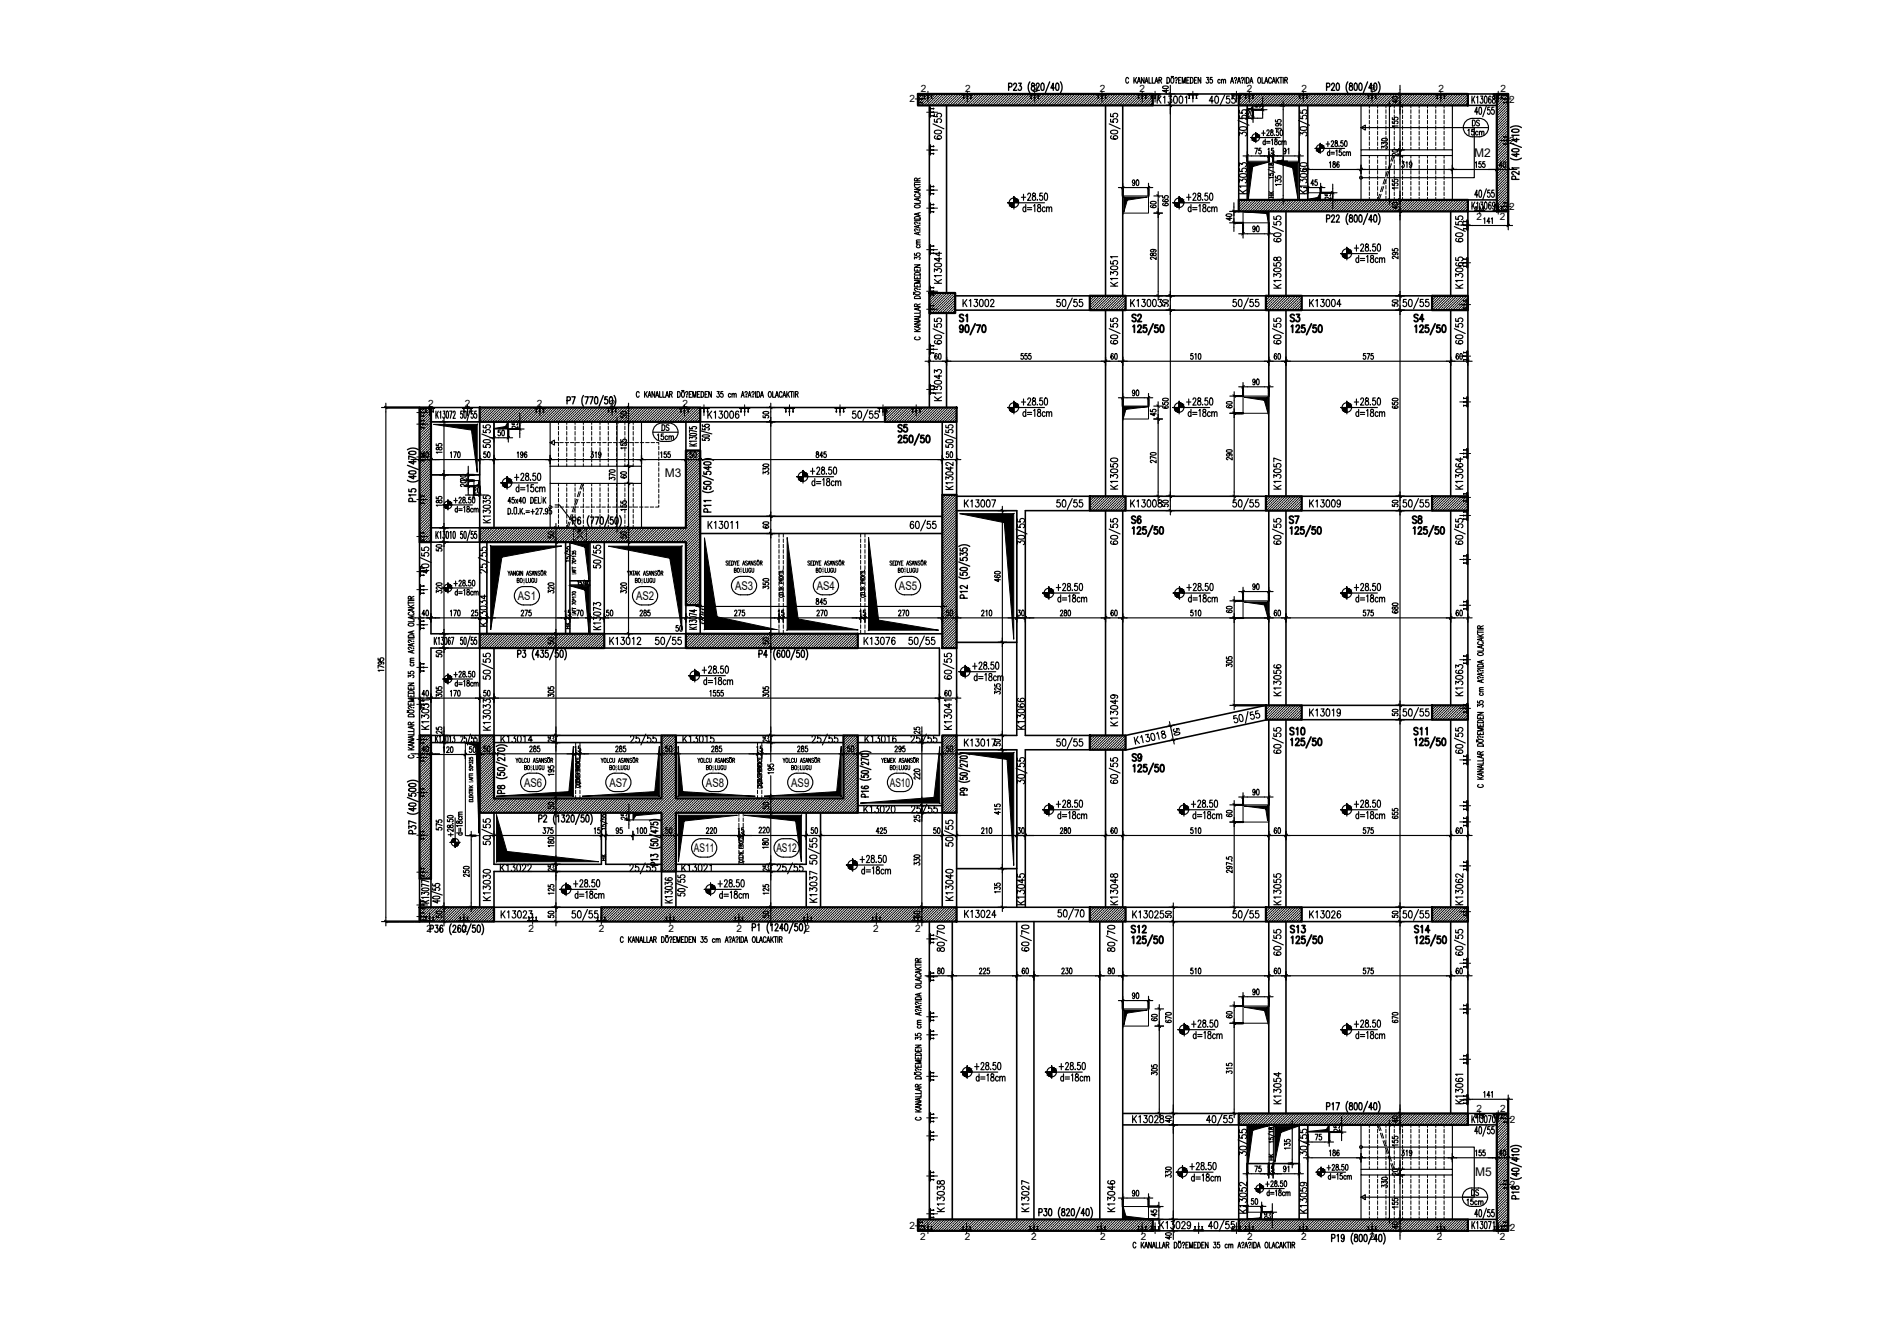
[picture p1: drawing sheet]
<svg xmlns="http://www.w3.org/2000/svg" width="420mm" height="297mm" viewBox="0 0 420 297" stroke-linecap="round" stroke-linejoin="round" font-family="sans-serif">
<defs><g id="words">
<g font-size="4.9">
<text x="249.4" y="117.1">S6</text>
<text x="284.3" y="117.1">S7</text>
<text x="311.5" y="117.1">S8</text>
<text x="249.4" y="169.7">S9</text>
</g>
<g font-size="4.4">
<text x="211.3" y="72.3">S1</text>
<text x="249.4" y="72.3">S2</text>
<text x="284.3" y="72.3">S3</text>
<text x="311.9" y="72.3">S4</text>
<text x="197.9" y="96.7">S5</text>
<text x="284.3" y="163.7">S10</text>
<text x="311.9" y="163.7">S11</text>
<text x="249.4" y="207.4">S12</text>
<text x="284.3" y="207.4">S13</text>
<text x="311.9" y="207.4">S14</text>
<text x="324.6" y="265.6">DS</text>
</g>
<g font-size="4">
<text x="324.6" y="28.9">DS</text>
<text x="279.8" y="44.8">HK</text>
<text x="145.3" y="96.3">DS</text>
<text x="127.4" y="140.4" transform="rotate(-90 127.4 140.4)">HK</text>
<text x="135.1" y="191.6" transform="rotate(-90 135.1 191.6)">HK</text>
<text x="282.9" y="257.9" transform="rotate(-90 282.9 257.9)">HK</text>
</g>
<g font-size="2.7">
<text x="326" y="34.8">M2</text>
<text x="147" y="105.4">M3</text>
<text x="162.5" y="130.5">AS3</text>
<text x="180.6" y="130.5">AS4</text>
<text x="198.8" y="130.5">AS5</text>
<text x="114.5" y="132.7">AS1</text>
<text x="140.7" y="132.7">AS2</text>
<text x="115.9" y="174">AS6</text>
<text x="134.7" y="174">AS7</text>
<text x="156.1" y="174">AS8</text>
<text x="175" y="174">AS9</text>
<text x="196.8" y="174">AS10</text>
<text x="153.4" y="188.5">AS11</text>
<text x="171.7" y="188.5">AS12</text>
<text x="326.2" y="260.1">M5</text>
</g>
<g font-size="2.2">
<text x="201.1" y="22.5">2</text>
<text x="203.7" y="20.3">2</text>
<text x="213.4" y="20.3">2</text>
<text x="228.3" y="20.3">2</text>
<text x="243.2" y="20.3">2</text>
<text x="252" y="20.3">2</text>
<text x="275.7" y="20.3">2</text>
<text x="287.8" y="20.3">2</text>
<text x="303.1" y="20.3">2</text>
<text x="318.1" y="20.3">2</text>
<text x="331.8" y="20.3">2</text>
<text x="333.8" y="22.7">2</text>
<text x="333.8" y="31.8">2</text>
<text x="333.8" y="46.5">2</text>
<text x="326.5" y="48.6">2</text>
<text x="331.7" y="48.6">2</text>
<text x="94.7" y="90">2</text>
<text x="102.8" y="90">2</text>
<text x="118.7" y="90">2</text>
<text x="134.9" y="90">2</text>
<text x="151" y="90">2</text>
<text x="94.3" y="206.2">2</text>
<text x="102.2" y="206.2">2</text>
<text x="116.9" y="206.2">2</text>
<text x="132.4" y="206.2">2</text>
<text x="147.8" y="206.2">2</text>
<text x="162.9" y="206.2">2</text>
<text x="177.9" y="206.2">2</text>
<text x="193.1" y="206.2">2</text>
<text x="202.4" y="206.2">2</text>
<text x="326.5" y="245.8">2</text>
<text x="331.8" y="245.8">2</text>
<text x="333.9" y="248.3">2</text>
<text x="333.9" y="262.7">2</text>
<text x="201.1" y="271.7">2</text>
<text x="203.5" y="274.3">2</text>
<text x="213.4" y="274.3">2</text>
<text x="228" y="274.3">2</text>
<text x="243.3" y="274.3">2</text>
<text x="252.3" y="274.3">2</text>
<text x="275.8" y="274.3">2</text>
<text x="287.8" y="274.3">2</text>
<text x="302.8" y="274.3">2</text>
<text x="317.8" y="274.3">2</text>
<text x="331.6" y="274.3">2</text>
<text x="333.9" y="272.3">2</text>
</g>
<text font-size="1.8" x="119.6" y="111.3">İ</text>
<g font-size="1.3">
<text x="115.6" y="128.9">Ş</text>
<text x="141.7" y="128.9">Ş</text>
<text x="163.6" y="126.6">Ş</text>
<text x="181.7" y="126.6">Ş</text>
<text x="199.9" y="126.6">Ş</text>
<text x="117.2" y="170.3">Ş</text>
<text x="136.1" y="170.3">Ş</text>
<text x="157.4" y="170.3">Ş</text>
<text x="176.3" y="170.3">Ş</text>
<text x="198.1" y="170.3">Ş</text>
</g>
<g font-size="1.1">
<text x="127.3" y="127.3" transform="rotate(-90 127.3 127.3)">Ş</text>
<text x="127.3" y="136.3" transform="rotate(-90 127.3 136.3)">Ş</text>
<text x="104.6" y="173.1" transform="rotate(-90 104.6 173.1)">Ş</text>
<text x="104.6" y="174.5" transform="rotate(-90 104.6 174.5)">İ</text>
</g>
</g></defs>
<!-- layer: XREF-NORMAL KATLAR KALIP$0$SAFTBOSLUGU -->
<g fill="none" stroke="#000" stroke-width=".22">
<path d="M275.8 35.7h4.8v8.5h-4.8zM275.8 23.3h1.3v1h-1.3zM281.5 35.7h5.8v8.5h-5.8zM248.3 43.3h5.7v3.8h-5.7zM274.9 46.8h5.7v2.5h-5.7zM289.2 42.6h2.8v1.6h-2.8zM95.3 93.3h10.8v11.7h-10.8zM109.2 93.3h3.2v1.6h-3.2zM248.3 89.8h5.7v2.9h-5.7zM274.9 87.6h5.7v3.8h-5.7zM104.8 106.3h1.3v1.3h-1.3zM211.5 112.9h13.3v29.2h-13.3z"/>
<path d="M274.9 132.9h5.7v3.8h-5.7zM102.9 164.2h3.2v20.6h-3.2zM140 179.8h6.3v1.5h-6.3zM211.5 165.8h13.3v26.3h-13.3zM274.9 178h5.7v3.8h-5.7zM248.3 223.1h5.7v3.8h-5.7zM274.9 222.5h5.7v3.8h-5.7zM275.8 248.8h4.8v8.6h-4.8zM281.6 248.8h5.7v8.6h-5.7zM289.2 248.8h4.7v1.6h-4.7zM248.3 266.9h5.7v2.8h-5.7zM275.8 268.1h3.2v1.6h-3.2z"/>
</g>
<!-- layer: XREF-NORMAL KATLAR KALIP$0$KIRIS1 -->
<g fill="none" stroke="#000" stroke-width=".35">
<path d="M205.5 23.3v41.5M209.3 23.3v41.5M244.5 23.3v42.1M248.3 23.3v42.1M254.9 23.3h19v20.9M254.9 20.8h19M275.8 23.3v20.9M287.3 23.3v20.9M289.2 23.3v20.9M324.6 23.3h6.4M324.6 20.8h6.4M280.6 46.8v18.6"/>
<path d="M284.4 46.8v18.6M320.8 46.8v18.6M324.6 44.2h6.4M331 46.8h-6.4v18.6M205.5 69.2v20.9M209.3 69.2v20.9M211.2 68.6h29.8M211.2 65.4h29.8M244.5 68.6v41.2M248.3 68.6v41.2M248.9 68.6h31M248.9 65.4h31"/>
<path d="M280.6 68.6v41.2M284.4 68.6v41.2M287.9 68.6h28.8M287.9 65.4h28.8M320.8 68.6v41.2M324.6 68.6v41.2M95.3 93.3h10.8v23.4h-10.8M95.3 90.1h10.8M109.2 93.3v23.4M151.7 93.3v6.3M154.8 90.1h40.9M195.7 93.3h-40.9v6.3"/>
<path d="M208.4 93.3v16.2M211.5 93.3v16.2M92.8 119.9v42.8M95.3 119.9h10.8v20.3h-10.8zM107.7 119.9v20.3M125.1 119.9v20.3M126 119.9v20.3M130.5 119.9v20.3M133.6 119.9v20.3h18.1v-6.4M154.8 118h53.6M154.8 114.2h53.6M211.5 112.9h13.3v49.8h-13.3v-19.4"/>
<path d="M211.5 109.8h29.5M241 112.9h-14.3v49.8h14.3M244.5 112.9v49.8M248.3 112.9v49.8M248.9 112.9h31M248.9 109.8h31M280.6 112.9v43.1M284.4 112.9v43.1M287.9 112.9h28.8M287.9 109.8h28.8M320.8 112.9v43.1M324.6 112.9v43.1"/>
<path d="M126 128.5h4.5M126 129.4h4.5M154.8 133.8v6.4M95.3 143.3h10.8v19.4h-10.8zM109.2 143.3v19.4h37.1M133.6 143.3h18.1M189.7 143.3h18v19.4h-18M189.7 140.2h18.7M279.9 159.2l-31 6.7M279.9 156l-31 6.7M280.6 159.2v41.5M284.4 159.2v41.5"/>
<path d="M287.9 159.2h28.8M287.9 156h28.8M320.8 159.2v41.5M324.6 159.2v41.5M95.3 164.2h10.8M106.1 179.8v20.9M109.2 179.8v11.4h23.8v-11.4M109.2 164.2h37.1M133.9 179.8v11.4h12.4M149.5 164.2h37M149.5 162.7h37M178.3 179.8v11.4h-28.8"/>
<path d="M181.5 179.8v20.9M189.7 179.8h18.7v20.9M189.7 164.2h18.7M189.7 178.2h18.7M211.5 179.8v20.9h29.5M211.5 165.8h13.3v34.9M241 165.8h-14.3v34.9M244.5 165.8v34.9M248.3 165.9v34.7M92.8 194.3v6.4M95.3 194.3v6.4M146.3 192.8h-37.1v7.9h23.8"/>
<path d="M146.3 192.1v8.6M149.5 192.1v8.6M149.5 192.8h28.8v7.9M109.2 203.8h23.8M205.5 203.8v65.9M210.6 203.8v65.9M211.5 203.8h29.5M224.8 203.8v65.9M228.6 203.8v65.9M243.2 204v65.7M248.3 203.8v65.9M248.9 203.8h31"/>
<path d="M248.9 200.7h31M280.6 203.8v42.5M284.4 203.8v42.5M287.9 203.8h28.8M287.9 200.7h28.8M320.8 203.8v42.5M324.6 203.8v42.5h6.4M248.3 248.8h25.6v20.9h-19M248.3 246.3h25.6M275.8 248.8v20.9M287.3 248.8v20.9M289.2 248.8v20.9"/>
<path d="M324.6 248.8h6.4M254.9 272.2h19M324.6 272.2h6.4M324.6 269.7h6.4"/>
</g>
<!-- layer: XREF-NORMAL KATLAR KALIP$0$KIRISNO -->
<g fill="none" stroke="#000" stroke-width=".25">
<path d="M255.9 21.3v1.5M256.2 21.9l.5 .9M256.7 21.3l-.8 1M257.3 21.6l.3-.3v1.5M258.4 21.3h.7l-.4 .6a.47 .47 0 0 1 .4 .7 .47 .47 0 0 1-.8-.1M259.7 21.3h.3a1.01 1.01 0 0 1 0 1.5h-.1a1.17 1.17 0 0 1-.2-1.5zM260.9 21.3h.3a1.01 1.01 0 0 1 0 1.5h-.1a1.17 1.17 0 0 1-.2-1.5zM262.1 21.6l.3-.3v1.5M274.1 37.3v.6l.7 .1a.47 .47 0 0 1 0-.7 .47 .47 0 0 1 .7 0 .47 .47 0 0 1-.1 .7M274.1 36.7v-.7l.6 .4a.47 .47 0 0 1 .7-.4 .47 .47 0 0 1 0 .8M274.2 38.6l.6-.2a.68 .68 0 0 1 .9 .5 1.03 1.03 0 0 1-1.6 0zM287.5 38.6l.6-.2a.68 .68 0 0 1 .9 .5 1.03 1.03 0 0 1-1.5 0z"/>
<path d="M287.5 36.1l.6-.1a.68 .68 0 0 1 .9 .5 1.03 1.03 0 0 1-1.5 0zM287.7 37.2l-.2 .4a.93 .93 0 0 0 1.5-.1 .47 .47 0 0 0-.5-.3 .47 .47 0 0 0-.4 .6l.4 .2M325.5 21.3v1.5M325.7 21.9l.4 .9M326.1 21.3l-.6 1M326.5 21.6l.3-.3v1.5M327.4 21.3h.5l-.3 .6a.46 .46 0 0 1 .3 .5 .46 .46 0 0 1-.5 .4l-.1-.3M328.4 21.3h.2l.2 .3v.9l-.2 .3-.3-.3zM329.7 21.5l-.3-.2a1.11 1.11 0 0 0 .1 1.5 .47 .47 0 0 0 .3-.5 .47 .47 0 0 0-.5-.4l-.1 .4M330.1 21.3v.5a.53 .53 0 0 1 .6 .4 .53 .53 0 0 1-.4 .6 .59 .59 0 0 1-.2-.6 .59 .59 0 0 1 .5-.4v-.5zM206.7 58.4l.6-.2a.68 .68 0 0 1 .9 .5 1.01 1.01 0 0 1-1.6 0zM207.7 56.9v.9l-1.1-.6h1.6"/>
<path d="M207.7 55.7v.9l-1.1-.6h1.6M245.6 57.7v.6l.7 .1a.47 .47 0 0 1 0-.7 .47 .47 0 0 1 .7 .1 .47 .47 0 0 1-.1 .7M245.7 59l.6-.2a.74 .74 0 0 1 .9 .4v.1a1.03 1.03 0 0 1-1.6 0zM247.2 56.8h-1.6l.3 .3M274.1 40.3v-.6l.6 .3a.47 .47 0 0 1 .7-.4 .47 .47 0 0 1 0 .8M274.1 42.8h1.6M274.1 42l1 .8M275.7 41.2h-1.6l.3 .3M275.7 42l-.9 .5M281.7 58.2v.6l.7 .1a.49 .49 0 0 1 0-.7 .49 .49 0 0 1 .7 0 .49 .49 0 0 1 0 .7h-.1M281.8 59.5l.6-.2a.69 .69 0 0 1 .9 .4 1.05 1.05 0 0 1-1.6 0zM281.8 57a.43 .43 0 0 0 .1 .6h.3a.58 .58 0 0 1 .4-.7 .58 .58 0 0 1 .7 .3 .5 .5 0 0 1-.6 .5 .5 .5 0 0 1-.4-.6l-.2-.2z"/>
<path d="M287.5 40.3v-.6l.6 .3a.47 .47 0 0 1 .7-.4 .47 .47 0 0 1-.1 .8M287.5 42.8h1.5M287.5 42l1 .8M289 41.2h-1.5l.3 .3M289 42l-.9 .5M321.9 57v.6h.7a.49 .49 0 0 1 0-.6 .49 .49 0 0 1 .7 0 .49 .49 0 0 1 0 .6l-.1 .1M322 59.5l.6-.2a.69 .69 0 0 1 .9 .4 1.04 1.04 0 0 1-1.6 0zM322.1 58.1l-.2 .4a.94 .94 0 0 0 1.6-.1 .47 .47 0 0 0-.6-.3 .47 .47 0 0 0-.3 .6l.4 .2M325.5 44.7v1.6M325.7 45.4l.4 .9M326.1 44.7l-.6 1M326.5 45l.3-.3v1.6"/>
<path d="M327.4 44.7h.5l-.3 .6a.47 .47 0 0 1 .3 .6 .47 .47 0 0 1-.5 .3l-.1-.2M328.4 44.8l.2-.1 .2 .3v1l-.2 .3-.3-.3zM329.7 44.9l-.3-.2a1.12 1.12 0 0 0 .1 1.6 .48 .48 0 0 0 .3-.5 .48 .48 0 0 0-.5-.4l-.1 .3M330.6 45.2l-.1 .4a.42 .42 0 0 1-.5-.4 .42 .42 0 0 1 .5-.4l.1 1.2-.3 .3-.2-.3M206.6 60.1v-.6l.6 .3a.47 .47 0 0 1 .7-.4 .47 .47 0 0 1 0 .8M206.6 62.7h1.6M206.6 61.8l1.1 .9M208.2 61h-1.6l.3 .3M208.2 61.8l-.9 .6M213 66.2v1.6M213.3 66.9l.5 .9M213.8 66.2l-.8 1.1"/>
<path d="M214.4 66.5l.3-.3v1.6M215.5 66.2h.7l-.4 .6a.47 .47 0 0 1 .4 .7 .47 .47 0 0 1-.8 0M216.8 66.3l.3-.1a1.04 1.04 0 0 1 0 1.6h-.2a1.19 1.19 0 0 1-.1-1.5zM218 66.3l.3-.1a1.04 1.04 0 0 1 0 1.6h-.1a1.19 1.19 0 0 1-.2-1.5zM219.1 66.6l.2-.4h.2l.3 .3-.2 .6-.6 .7h.8M245.6 60.8v-.7l.6 .4a.47 .47 0 0 1 .7-.4 .47 .47 0 0 1 0 .8M245.6 63.3h1.6M245.6 62.4l1 .9M247.2 61.6h-1.6l.3 .3M247.2 62.4l-.9 .6M250 66.2v1.6M250.3 66.9l.6 .9"/>
<path d="M250.9 66.2l-.9 1.1M251.4 66.5l.3-.3v1.6M252.6 66.2h.6l-.3 .6a.47 .47 0 0 1 .4 .7 .47 .47 0 0 1-.9 0M253.8 66.3l.3-.1a1.04 1.04 0 0 1 0 1.6h-.1a1.17 1.17 0 0 1-.2-1.5zM255 66.3l.3-.1a1.04 1.04 0 0 1 0 1.6h-.1a1.17 1.17 0 0 1-.2-1.5zM256.2 66.2h.6l-.3 .6a.47 .47 0 0 1 .4 .7 .47 .47 0 0 1-.8 0M281.7 61.2v-.7l.6 .4a.47 .47 0 0 1 .7-.4 .47 .47 0 0 1 0 .8M281.7 63.7h1.6M281.7 62.9l1 .8M283.3 62h-1.6l.3 .3M283.3 62.9l-.9 .5M289.6 66.2v1.6"/>
<path d="M289.9 66.9l.5 .9M290.4 66.2l-.8 1.1M291 66.5l.3-.3v1.6M292.1 66.2h.7l-.4 .6a.47 .47 0 0 1 .4 .7 .47 .47 0 0 1-.8 0M293.4 66.3l.3-.1a1.04 1.04 0 0 1 0 1.6h-.1a1.19 1.19 0 0 1-.2-1.5zM294.6 66.3l.3-.1a1.04 1.04 0 0 1 0 1.6h-.1a1.19 1.19 0 0 1-.2-1.5zM296.5 67.3h-.9l.6-1.1v1.6M321.9 61.2v-.7l.6 .4a.47 .47 0 0 1 .7-.4 .47 .47 0 0 1 0 .8M321.9 63.7h1.6M321.9 62.9l1.1 .8M323.5 62h-1.6l.3 .3M323.5 62.9l-.9 .5"/>
<path d="M96.4 90.9v1.6M96.6 91.6l.3 .9M96.9 90.9l-.5 1.1M97.3 91.2l.2-.3v1.6M98 90.9h.4l-.2 .6a.55 .55 0 0 1 .2 .5 .55 .55 0 0 1-.3 .5l-.2-.3M98.8 91l.1-.1a1.19 1.19 0 0 1 0 1.6l-.2-.7zM99.4 90.9h.5l-.3 1.6M100.2 91.3l.2-.4 .2 .1v.5l-.4 1h.5M152.5 97.1v-.5l.6 .3a.54 .54 0 0 1 .5-.3 .54 .54 0 0 1 .5 .4l-.3 .1M152.5 94.4v.4h.6a.5 .5 0 0 1 .4-.6 .5 .5 0 0 1 .6 .4l-.3 .3M152.5 98.6h1.6M152.5 98.1l1 .5"/>
<path d="M152.5 96l.9-.2 .7 .3a1.18 1.18 0 0 1-1.6 0zM154.1 97.6h-1.6l.3 .2M154.1 95.5l-1.6-.4v.5M154.1 98.1l-.9 .4M156.5 90.9v1.6M156.8 91.6l.6 .9M157.4 90.9l-.9 1.1M157.9 91.2l.3-.3v1.6M159.1 90.9h.6l-.3 .6a.47 .47 0 0 1 .4 .7 .47 .47 0 0 1-.8 0M160.3 91l.3-.1a1.02 1.02 0 0 1 0 1.6h-.1a1.19 1.19 0 0 1-.2-1.5zM161.5 91l.3-.1a1.02 1.02 0 0 1 0 1.6h-.1a1.19 1.19 0 0 1-.2-1.5zM163.4 91.2l-.4-.3a.95 .95 0 0 0 0 1.6 .45 .45 0 0 0 .4-.6 .45 .45 0 0 0-.7-.1l-.1 .2"/>
<path d="M206.6 86.1v-.7l.6 .4a.47 .47 0 0 1 .7-.4 .47 .47 0 0 1 0 .8M206.6 82.5v-.7l.6 .4a.47 .47 0 0 1 .7-.4 .47 .47 0 0 1 0 .8M206.6 88.6h1.6M206.6 87.8l1.1 .8M206.7 84.3l.6-.2a.68 .68 0 0 1 .9 .5 1.03 1.03 0 0 1-1.6 0zM207.7 82.9v.9l-1.1-.6h1.6M208.2 86.9h-1.6l.3 .3M208.2 87.8l-.9 .5M96.4 117.5v1.6M96.6 118.2l.3 .9M96.9 117.5l-.5 1.1M97.3 117.8l.2-.3v1.6"/>
<path d="M98 117.5h.4l-.2 .6a.54 .54 0 0 1 .2 .5 .54 .54 0 0 1-.3 .5l-.2-.3M98.8 117.6l.1-.1a1.18 1.18 0 0 1 0 1.6l-.2-.7zM99.5 117.8l.2-.3v1.6M100.3 117.6l.1-.1a1.15 1.15 0 0 1 0 1.6l-.2-.7zM106.9 113.4v-.6l.6 .3a.44 .44 0 0 1 .6-.3 .44 .44 0 0 1 .1 .7M106.9 111.3v-.6l.6 .3a.44 .44 0 0 1 .6-.4 .44 .44 0 0 1 .1 .8M106.9 109.7v.5l.6 .1a.45 .45 0 0 1 .4-.7 .45 .45 0 0 1 .4 .7h-.1M106.9 115.6h1.5M106.9 114.9l1 .7M106.9 111.9l1.3-.1 .2 .3-.2 .3h-1l-.3-.3zM108.4 114.1h-1.5l.3 .3M108.4 114.9l-.9 .5"/>
<path d="M156.6 115.3v1.6M156.9 116l.5 .9M157.4 115.3l-.8 1.1M158 115.6l.3-.3v1.6M159.1 115.3h.7l-.4 .6a.47 .47 0 0 1 .4 .7 .47 .47 0 0 1-.8 0M160.4 115.4l.3-.1a1.04 1.04 0 0 1 0 1.6h-.1a1.18 1.18 0 0 1-.2-1.5zM161.6 115.6l.3-.3v1.6M162.8 115.6l.3-.3v1.6M209.2 106v-.5l.6 .3a.46 .46 0 0 1 .6-.4 .46 .46 0 0 1 .2 .7h-.2M209.2 108.3h1.5M209.2 107.5l1 .8M209.2 104.5l1.2-.1 .3 .1v.3l-.3 .2h-.9l-.3-.2z"/>
<path d="M210.2 103.2v.8l-1-.5h1.5M210.7 106.8h-1.5l.3 .2M210.7 102.2v.8l-.9-.7a.35 .35 0 0 0-.6 .2 .35 .35 0 0 0 .3 .4M210.7 107.5l-.9 .5M213.3 110.6v1.5M213.6 111.2l.5 .9M214.1 110.6l-.8 1M214.7 110.9l.3-.3v1.5M215.8 110.6h.7l-.4 .6a.47 .47 0 0 1 .4 .7 .47 .47 0 0 1-.8-.1M217.1 110.6h.3a1.04 1.04 0 0 1 0 1.5h-.1a1.15 1.15 0 0 1-.2-1.5zM218.3 110.6h.3a1.04 1.04 0 0 1 0 1.5h-.1a1.15 1.15 0 0 1-.2-1.5zM219.3 110.6h.9l-.6 1.5"/>
<path d="M245.6 105.6v-.6l.6 .3a.47 .47 0 0 1 .7-.3 .47 .47 0 0 1 0 .8M245.6 102.6v.6l.7 .1a.47 .47 0 0 1 0-.7 .47 .47 0 0 1 .7 .1 .47 .47 0 0 1-.1 .7M245.6 108.2h1.6M245.6 107.3l1 .9M245.7 103.9l.6-.2a.68 .68 0 0 1 .9 .5 1.03 1.03 0 0 1-1.6 0zM245.7 101.5l.6-.2a.68 .68 0 0 1 .9 .5 1.03 1.03 0 0 1-1.6 0zM247.2 106.5h-1.6l.3 .3M247.2 107.3l-.9 .6M250 110.6v1.5M250.3 111.2l.6 .9M250.9 110.6l-.9 1M251.4 110.9l.3-.3v1.5"/>
<path d="M252.6 110.6h.6l-.3 .6a.47 .47 0 0 1 .4 .7 .47 .47 0 0 1-.9-.1M253.8 110.6h.3a1.04 1.04 0 0 1 0 1.5h-.1a1.17 1.17 0 0 1-.2-1.5zM255 110.6h.3a1.04 1.04 0 0 1 0 1.5h-.1a1.17 1.17 0 0 1-.2-1.5zM256.2 110.6v.5a.58 .58 0 0 1 .6 .3 .58 .58 0 0 1-.2 .7 .5 .5 0 0 1-.6-.5 .5 .5 0 0 1 .7-.4l.1-.3v-.3zM281.7 105.6v-.6l.6 .3a.47 .47 0 0 1 .7-.3 .47 .47 0 0 1 0 .8M281.7 102.6v.6l.7 .1a.47 .47 0 0 1 0-.7 .47 .47 0 0 1 .7 .1 .47 .47 0 0 1-.1 .7M281.7 108.2h1.6M281.7 107.3l1 .9M281.8 103.9l.6-.2a.69 .69 0 0 1 .9 .5 1.05 1.05 0 0 1-1.6 0zM283.3 106.5h-1.6l.3 .3M283.3 101.9l-1.6-.6v.8M283.3 107.3l-.9 .6"/>
<path d="M289.6 110.6v1.5M289.9 111.2l.5 .9M290.4 110.6l-.8 1M291 110.9l.3-.3v1.5M292.1 110.6h.7l-.4 .6a.47 .47 0 0 1 .4 .7 .47 .47 0 0 1-.8-.1M293.4 110.6h.3a1.04 1.04 0 0 1 0 1.5h-.1a1.18 1.18 0 0 1-.2-1.5zM294.6 110.6h.3a1.04 1.04 0 0 1 0 1.5h-.1a1.18 1.18 0 0 1-.2-1.5zM296.4 111.1l-.2 .4a.43 .43 0 0 1-.6-.5 .43 .43 0 0 1 .8-.2v.3a.76 .76 0 0 1-.5 1l-.2-.2M321.9 105.6v-.6l.6 .3a.47 .47 0 0 1 .7-.3 .47 .47 0 0 1 0 .8M321.9 108.2h1.6M321.9 107.3l1.1 .9M322 103.9l.6-.2a.69 .69 0 0 1 .9 .5 1.04 1.04 0 0 1-1.6 0z"/>
<path d="M322.1 102.6l-.2 .3a.94 .94 0 0 0 1.6 0 .47 .47 0 0 0-.6-.4 .47 .47 0 0 0-.3 .6l.4 .2M323 101.2v.9l-1.1-.6h1.6M323.5 106.5h-1.6l.3 .3M323.5 107.3l-.9 .6M106.1 136v-.7l.6 .4a.47 .47 0 0 1 .7-.4 .47 .47 0 0 1 0 .8M106.1 133.6v-.7l.6 .4a.47 .47 0 0 1 .7-.4 .47 .47 0 0 1 0 .8M106.1 138.5h1.6M106.1 137.7l1 .8M106.2 134.2l.6-.2a.69 .69 0 0 1 .9 .5 1.05 1.05 0 0 1-1.6 0zM107.1 131.6v.9l-1-.6h1.6M107.7 136.8h-1.6l.3 .3M107.7 137.7l-.9 .5"/>
<path d="M131.3 137.1v-.6l.6 .3a.45 .45 0 0 1 .6-.4 .45 .45 0 0 1 .2 .7l-.2 .1M131.3 133.9v-.6l.6 .3a.45 .45 0 0 1 .6-.3 .45 .45 0 0 1 .2 .6l-.2 .1M131.3 139.3h1.5M131.3 138.5l1 .8M131.3 135.5l1.2-.1 .3 .4-.3 .2h-.9l-.3-.2zM132.8 137.8h-1.5l.3 .3M132.8 134.8l-1.5-.5v.7M132.8 138.5l-.9 .5M152.5 137.6v-.4l.6 .2a.54 .54 0 0 1 .5-.3 .54 .54 0 0 1 .5 .4l-.3 .2M152.5 139.2h1.6M152.5 138.6l1 .6M152.5 136.5l.9-.1 .7 .2a1.18 1.18 0 0 1-1.6 0z"/>
<path d="M153.5 134.8v.6l-1-.4h1.6M154.1 138.1h-1.6l.3 .2M154.1 136l-1.6-.4v.6M154.1 138.6l-.9 .4M93.2 158.8v-.7l.7 .4a.47 .47 0 0 1 .7-.4 .47 .47 0 0 1-.1 .8M93.2 156.4v-.7l.7 .4a.47 .47 0 0 1 .7-.4 .47 .47 0 0 1-.1 .8M93.3 157l.6-.1a.69 .69 0 0 1 .9 .4 1.05 1.05 0 0 1-1.6 0zM94.8 159.6h-1.6l.3 .3M94.8 154.8h-1.6l.3 .3M96 141v1.6M96.2 141.6l.4 1M96.6 141l-.6 1"/>
<path d="M96.9 141.3l.2-.3v1.6M97.6 141h.4l-.2 .6a.55 .55 0 0 1 .3 .5 .55 .55 0 0 1-.4 .5l-.2-.4M98.4 141h.1a1.19 1.19 0 0 1 0 1.6l-.2-.7zM99.5 141.2l-.1-.2a1.22 1.22 0 0 0 0 1.6 .61 .61 0 0 0-.1-1l-.2 .4M99.8 141h.5l-.3 1.6M106.9 159v-.7l.6 .4a.47 .47 0 0 1 .7-.4 .47 .47 0 0 1 0 .8M106.9 156.5v-.6l.6 .3a.47 .47 0 0 1 .7-.3 .47 .47 0 0 1 0 .8M106.9 155.3v-.6l.6 .3a.47 .47 0 0 1 .7-.3 .47 .47 0 0 1 0 .8M106.9 157.2l.6-.2a.68 .68 0 0 1 .9 .5 1.03 1.03 0 0 1-1.5 0zM108.4 159.8h-1.5l.3 .3M134.8 141v1.6M135.1 141.6l.6 1"/>
<path d="M135.7 141l-.9 1M136.2 141.3l.3-.3v1.6M137.4 141h.6l-.3 .6a.47 .47 0 0 1 .4 .7 .47 .47 0 0 1-.8-.1M138.7 141h.2a1.04 1.04 0 0 1 0 1.6h-.1a1.15 1.15 0 0 1-.1-1.6zM139.9 141.3l.3-.3v1.6M140.9 141.3l.3-.3h.2l.3 .3-.2 .5-.6 .8h.8M191.1 141v1.6M191.4 141.6l.5 1M191.9 141l-.8 1M192.5 141.3l.3-.3v1.6M193.6 141h.7l-.4 .6a.47 .47 0 0 1 .4 .7 .47 .47 0 0 1-.8-.1M194.9 141h.3a1.04 1.04 0 0 1 0 1.6h-.1a1.17 1.17 0 0 1-.2-1.6z"/>
<path d="M195.9 141h.9l-.6 1.6M197.9 141.2l-.4-.2a.94 .94 0 0 0 .1 1.6 .45 .45 0 0 0 .4-.7 .45 .45 0 0 0-.8-.1v.2M208.8 158.8v-.7l.6 .4a.47 .47 0 0 1 .8-.4 .47 .47 0 0 1-.1 .8M208.9 157l.6-.1a.68 .68 0 0 1 .9 .4 1.02 1.02 0 0 1-1.6 0zM209.9 155.6v.9l-1.1-.6h1.6M210.4 159.6h-1.6l.3 .3M210.4 154.8h-1.6l.3 .3M225 158.8v-.7l.6 .4a.47 .47 0 0 1 .7-.4 .47 .47 0 0 1 0 .8M225.1 157l.6-.2a.68 .68 0 0 1 .9 .5 1.04 1.04 0 0 1-1.6 0zM225.2 155.7l-.2 .3a.95 .95 0 0 0 1.6 0 .47 .47 0 0 0-.6-.4 .47 .47 0 0 0-.3 .6l.3 .2M225.2 154.5l-.2 .3a.95 .95 0 0 0 1.6 0 .47 .47 0 0 0-.6-.4 .47 .47 0 0 0-.3 .6l.3 .2M226.6 159.6h-1.6l.3 .3"/>
<path d="M245.6 158v-.7l.6 .4a.47 .47 0 0 1 .7-.4 .47 .47 0 0 1 0 .8M245.6 159.7l1 .8M245.7 156.2l.6-.2a.68 .68 0 0 1 .9 .5 1.03 1.03 0 0 1-1.6 0zM246.1 153.7l.4 .2a.42 .42 0 0 1-.5 .6 .42 .42 0 0 1-.2-.7l.3-.1a.76 .76 0 0 1 1.1 .5l-.3 .2M246.6 154.8v.9l-1-.6h1.6M247.2 158.8h-1.6l.3 .3M247.2 159.7l-.9 .5M281.7 151.3v-.6l.6 .3a.47 .47 0 0 1 .7-.4 .47 .47 0 0 1 0 .9M281.7 148.3v.6l.7 .1a.47 .47 0 0 1 0-.7 .47 .47 0 0 1 .7 .1 .47 .47 0 0 1-.1 .6M281.7 153.9h1.6M281.7 153l1 .9M281.8 149.6l.6-.2a.7 .7 0 0 1 .9 .5 1.03 1.03 0 0 1-1.6 0z"/>
<path d="M281.9 147.1l-.2 .3a.94 .94 0 0 0 1.6-.1 .45 .45 0 0 0-.7-.3 .45 .45 0 0 0-.1 .7l.2 .1M283.3 152.2h-1.6l.3 .3M283.3 153l-.9 .6M289.6 156.8v1.6M289.9 157.5l.5 .9M290.4 156.8l-.8 1.1M291 157.1l.3-.3v1.6M292.1 156.8h.7l-.4 .6a.47 .47 0 0 1 .4 .7 .47 .47 0 0 1-.8 0M293.4 156.9l.3-.1a1.04 1.04 0 0 1 0 1.6h-.1a1.18 1.18 0 0 1-.2-1.5zM294.6 157.1l.3-.3v1.6M296.4 157.3l-.2 .4a.43 .43 0 0 1-.6-.5 .43 .43 0 0 1 .8-.2v.3a.76 .76 0 0 1-.5 1.1l-.2-.2M321.9 151.3v-.6l.6 .3a.47 .47 0 0 1 .7-.4 .47 .47 0 0 1 0 .9"/>
<path d="M321.9 147.7v-.6l.6 .3a.47 .47 0 0 1 .7-.4 .47 .47 0 0 1 0 .8M321.9 153.9h1.6M321.9 153l1.1 .9M322 149.6l.6-.2a.7 .7 0 0 1 .9 .5 1.02 1.02 0 0 1-1.6 0zM322.1 148.3l-.2 .3a.94 .94 0 0 0 1.6 0 .47 .47 0 0 0-.6-.4 .47 .47 0 0 0-.3 .6l.4 .2M323.5 152.2h-1.6l.3 .3M323.5 153l-.9 .6M93.2 161.3h1.6M93.2 160.5l1.1 .8M94.8 160.5l-.9 .5M96.3 162.7v1.5M96.5 163.3l.3 .9"/>
<path d="M96.8 162.7l-.5 1M97.2 163l.1-.3v1.5M97.9 162.7h.4l-.2 .6a.54 .54 0 0 1 .2 .5 .54 .54 0 0 1-.3 .4l-.2-.3M98.7 162.7h.1a1.18 1.18 0 0 1 0 1.5l-.2-.6zM99.4 163l.2-.3v1.5M100.1 162.7h.5l-.3 .6a.54 .54 0 0 1 .3 .5 .54 .54 0 0 1-.3 .4l-.2-.3M106.9 161.5h1.5M106.9 160.7l1 .8M108.4 160.7l-.9 .5M110.8 162.7v1.5M111.1 163.3l.5 .9M111.6 162.7l-.8 1"/>
<path d="M112.2 163l.3-.3v1.5M113.3 162.7h.7l-.4 .6a.47 .47 0 0 1 .4 .7 .47 .47 0 0 1-.8-.1M114.6 162.7h.3a1.03 1.03 0 0 1 0 1.5h-.1a1.16 1.16 0 0 1-.2-1.5zM115.8 163l.3-.3v1.5M117.7 163.7h-.9l.6-1v1.5M151 162.7v1.5M151.3 163.3l.6 .9M151.9 162.7l-.9 1M152.4 163l.3-.3v1.5M153.6 162.7h.6l-.3 .6a.47 .47 0 0 1 .4 .7 .47 .47 0 0 1-.9-.1M154.8 162.7h.3a1.03 1.03 0 0 1 0 1.5h-.1a1.16 1.16 0 0 1-.2-1.5zM156 163l.3-.3v1.5"/>
<path d="M157.8 162.7h-.6l-.1 .6a.47 .47 0 0 1 .7 .1 .47 .47 0 0 1-.1 .7 .47 .47 0 0 1-.6-.2M191.1 178.2v1.6M191.3 162.7v1.5M191.3 178.9l.6 .9M191.6 163.3l.5 .9M191.9 178.2l-.8 1M192.1 162.7l-.8 1M192.4 178.5l.3-.3v1.6M192.7 163l.3-.3v1.5M193.6 178.2h.6l-.3 .6a.47 .47 0 0 1 .4 .7 .47 .47 0 0 1-.8 0M193.8 162.7h.7l-.4 .6a.47 .47 0 0 1 .4 .7 .47 .47 0 0 1-.8-.1M194.8 178.3l.3-.1a1.02 1.02 0 0 1 0 1.6h-.1a1.18 1.18 0 0 1-.2-1.5z"/>
<path d="M195.1 162.7h.3a1.03 1.03 0 0 1 0 1.5h-.1a1.17 1.17 0 0 1-.2-1.5zM195.9 178.6l.3-.4 .3 .1 .2 .2-.2 .5-.6 .8h.8M196.3 163l.3-.3v1.5M197.3 178.3l.3-.1a1.02 1.02 0 0 1 0 1.6h-.2a1.18 1.18 0 0 1-.1-1.5zM198.1 162.9l-.4-.2a.93 .93 0 0 0 .1 1.5 .45 .45 0 0 0 .4-.6 .45 .45 0 0 0-.8-.1v.2M208.8 161.3h1.6M208.8 160.5l1.1 .8M210.4 160.5l-.9 .5M213.3 163.5v1.5M213.6 164.1l.5 .9M214.1 163.5l-.8 1M214.7 163.8l.3-.3v1.5"/>
<path d="M215.8 163.5h.7l-.4 .6a.47 .47 0 0 1 .4 .7 .47 .47 0 0 1-.8-.1M217.1 163.5h.3a1.03 1.03 0 0 1 0 1.5h-.1a1.14 1.14 0 0 1-.2-1.5zM218.3 163.8l.3-.3v1.5M219.3 163.5h.9l-.6 1.5M225 161.3h1.6M225 160.5l1 .8M226.6 160.5l-.9 .5M245.6 160.5h1.6M250.8 163.1l.3 1.5M251.2 163.7l.8 .7M251.6 162.9l-.6 1.2M252.2 163.1l.3-.4 .3 1.5"/>
<path d="M253.3 162.5l.6-.1-.2 .7a.47 .47 0 0 1 .5 .6 .47 .47 0 0 1-.8 .1M254.6 162.3l.2-.1a1.04 1.04 0 0 1 .4 1.6h-.2a1.15 1.15 0 0 1-.4-1.5zM255.8 162.3l.2-.3 .3 1.5M256.8 161.8l.1 .5a.58 .58 0 0 1 .8 .2 .58 .58 0 0 1-.1 .7 .5 .5 0 0 1-.7-.4 .5 .5 0 0 1 .5-.5l.2-.3-.2-.3zM93.2 197.9v-.5l.7 .2a.46 .46 0 0 1 .5-.3 .46 .46 0 0 1 .4 .6h-.3M93.2 199.8h1.6M93.2 199.1l1.1 .7M93.3 196.5l.8-.1 .7 .3a1.05 1.05 0 0 1-1.6 0zM94.8 198.5h-1.6l.3 .2M94.8 196l-1.6-.5v.6M94.8 195l-1.6-.4v.6M94.8 199.1l-.9 .4"/>
<path d="M106.9 196.6v-.6l.6 .3a.47 .47 0 0 1 .7-.3 .47 .47 0 0 1 0 .8M106.9 194.2v-.6l.6 .3a.47 .47 0 0 1 .7-.4 .47 .47 0 0 1 0 .8M106.9 199.2h1.5M106.9 198.3l1 .9M106.9 194.9l.6-.2a.68 .68 0 0 1 .9 .5 1.03 1.03 0 0 1-1.5 0zM106.9 192.5l.6-.2a.68 .68 0 0 1 .9 .5 1.03 1.03 0 0 1-1.5 0zM108.4 197.5h-1.5l.3 .3M108.4 198.3l-.9 .6M110.6 191.2v1.6M111 191.8l.5 1M111.5 191.2l-.9 1M112 191.5l.3-.3v1.6"/>
<path d="M113.2 191.2h.6l-.3 .6a.47 .47 0 0 1 .4 .7 .47 .47 0 0 1-.8-.1M114.4 191.2h.4a1.04 1.04 0 0 1 0 1.6h-.2a1.19 1.19 0 0 1-.2-1.6zM115.5 191.5l.3-.3h.3l.2 .3-.2 .5-.6 .8h.8M116.7 191.5l.3-.3h.3l.2 .3-.2 .5-.6 .8h.8M147.1 197.6v-.5l.6 .3a.47 .47 0 0 1 .6-.3 .47 .47 0 0 1 .3 .5l-.2 .1M147.1 195.7v-.6l.6 .3a.47 .47 0 0 1 .6-.3 .47 .47 0 0 1 .3 .6l-.2 .1M147.1 199.7h1.6M147.1 199l1 .7M147.2 196.2l1.2-.1 .3 .4-.3 .2h-1l-.3-.2zM147.3 194.2l-.2 .2a1.06 1.06 0 0 0 1.6 0 .47 .47 0 0 0-.6-.3 .47 .47 0 0 0-.3 .5l.3 .1M148.7 198.3h-1.6l.3 .3M148.7 199l-.9 .4"/>
<path d="M150.8 191.2v1.6M151.1 191.8l.5 1M151.6 191.2l-.8 1M152.2 191.5l.3-.3v1.6M153.3 191.2h.7l-.4 .6a.47 .47 0 0 1 .4 .7 .47 .47 0 0 1-.8-.1M154.6 191.2h.3a1.02 1.02 0 0 1 0 1.6h-.1a1.19 1.19 0 0 1-.2-1.6zM155.7 191.5l.2-.3h.4l.1 .3-.2 .5-.6 .8h.9M157 191.5l.3-.3v1.6M179.1 197v-.6l.6 .3a.47 .47 0 0 1 .7-.4 .47 .47 0 0 1 0 .9M179.1 194.6v-.6l.6 .3a.47 .47 0 0 1 .7-.4 .47 .47 0 0 1 0 .8M179.1 199.6h1.6M179.1 198.7l1 .9"/>
<path d="M179.2 195.3l.6-.2a.68 .68 0 0 1 .9 .5 1.04 1.04 0 0 1-1.6 0zM180.7 197.9h-1.6l.3 .3M180.7 193.3l-1.6-.6v.8M180.7 198.7l-.9 .6M209.2 196.6v-.6l.6 .3a.47 .47 0 0 1 .7-.4 .47 .47 0 0 1-.1 .8M209.2 199.2h1.5M209.2 198.3l1 .9M209.2 194.9l.6-.2a.69 .69 0 0 1 .9 .5 1.04 1.04 0 0 1-1.5 0zM209.2 192.5l.6-.2a.69 .69 0 0 1 .9 .5 1.04 1.04 0 0 1-1.5 0zM210.2 193.4v.9l-1-.6h1.5M210.7 197.5h-1.5l.3 .3M210.7 198.3l-.9 .5"/>
<path d="M225 197.6v-.7l.6 .4a.47 .47 0 0 1 .7-.4 .47 .47 0 0 1 0 .8M225 193.3v.6l.7 .1a.47 .47 0 0 1 0-.7 .47 .47 0 0 1 .7 .1 .47 .47 0 0 1-.1 .7M225 199.3l1 .8M225.1 195.8l.6-.2a.74 .74 0 0 1 .9 .4v.1a.94 .94 0 0 1-1.6-.1zM226 194.4v.9l-1-.6h1.6M226.6 198.4h-1.6l.3 .3M226.6 199.3l-.9 .5M245.6 197.6v-.7l.6 .4a.47 .47 0 0 1 .7-.4 .47 .47 0 0 1 0 .8M245.6 199.3l1 .8M245.7 195.8l.6-.2a.74 .74 0 0 1 .9 .4v.1a1.01 1.01 0 0 1-1.6 0zM245.7 193.3a.43 .43 0 0 0 .1 .7l.3-.1a.58 .58 0 0 1 .4-.6 .58 .58 0 0 1 .7 .2 .5 .5 0 0 1-.6 .6 .5 .5 0 0 1-.4-.6l-.2-.2zM246.6 194.4v.9l-1-.6h1.6"/>
<path d="M247.2 198.4h-1.6l.3 .3M247.2 199.3l-.9 .5M281.7 197.6v-.7l.6 .4a.47 .47 0 0 1 .7-.4 .47 .47 0 0 1 0 .8M281.7 194.5v.7h.7a.47 .47 0 0 1 0-.7 .47 .47 0 0 1 .7 .1 .47 .47 0 0 1-.1 .7M281.7 193.3v.6l.7 .1a.47 .47 0 0 1 0-.7 .47 .47 0 0 1 .7 .1 .47 .47 0 0 1-.1 .7M281.7 199.3l1 .8M281.8 195.8l.6-.2a.68 .68 0 0 1 .9 .5 1.03 1.03 0 0 1-1.6 0zM283.3 198.4h-1.6l.3 .3M283.3 199.3l-.9 .5M321.9 197.6v-.7l.6 .4a.47 .47 0 0 1 .7-.4 .47 .47 0 0 1 0 .8M321.9 199.3l1.1 .8M322 195.8l.6-.2a.68 .68 0 0 1 .9 .5 1.02 1.02 0 0 1-1.6 0z"/>
<path d="M322.1 194.5l-.2 .4a.94 .94 0 0 0 1.6-.1 .47 .47 0 0 0-.6-.4 .47 .47 0 0 0-.3 .6l.4 .2M323.5 198.4h-1.6l.3 .3M323.5 193.2v.9l-.8-.6-.5-.2-.2 .1-.1 .4 .4 .2M323.5 199.3l-.9 .5M110.8 201.5v1.5M111.1 202.1l.6 .9M111.7 201.5l-.9 1M112.2 201.8l.3-.3v1.5M113.4 201.5h.6l-.3 .6a.47 .47 0 0 1 .4 .7 .47 .47 0 0 1-.9-.1M114.6 201.5h.2a.94 .94 0 0 1 .1 1.5h-.1a1.17 1.17 0 0 1-.2-1.5zM115.7 201.8l.3-.3h.2l.2 .3-.1 .5-.6 .7h.8M117 201.5h.6l-.3 .6a.47 .47 0 0 1 .4 .7 .47 .47 0 0 1-.8-.1"/>
<path d="M213.3 201.3v1.6M213.6 202l.6 .9M214.2 201.3l-.9 1.1M214.7 201.7l.3-.4v1.6M215.8 201.3h.7l-.4 .6a.47 .47 0 0 1 .4 .8 .47 .47 0 0 1-.8-.1M217.1 201.4l.3-.1a1.02 1.02 0 0 1 0 1.6h-.1a1.18 1.18 0 0 1-.2-1.5zM218.2 201.7l.2-.4h.3l.2 .4-.2 .5-.6 .7h.9M220.2 202.4h-.9l.6-1.1v1.6M225 200.1h1.6M245.6 200.1h1.6M250.5 201.5v1.5M250.8 202.1l.5 .9"/>
<path d="M251.3 201.5l-.8 1M251.9 201.8l.3-.3v1.5M253 201.5h.7l-.4 .6a.47 .47 0 0 1 .4 .7 .47 .47 0 0 1-.8-.1M254.3 201.5h.3a1.05 1.05 0 0 1 0 1.5h-.1a1.17 1.17 0 0 1-.2-1.5zM255.4 201.8l.2-.3h.3l.2 .3-.2 .5-.6 .7h.9M257.2 201.5h-.6v.6a.47 .47 0 0 1 .7 .1 .47 .47 0 0 1-.1 .7 .47 .47 0 0 1-.7-.2M281.7 200.1h1.6M289.6 201.5v1.5M289.9 202.1l.5 .9M290.4 201.5l-.8 1M291 201.8l.3-.3v1.5M292.1 201.5h.7l-.4 .6a.47 .47 0 0 1 .4 .7 .47 .47 0 0 1-.8-.1"/>
<path d="M293.4 201.5h.3a1.05 1.05 0 0 1 0 1.5h-.1a1.17 1.17 0 0 1-.2-1.5zM294.5 201.8l.1-.2a.37 .37 0 0 1 .5-.1 .37 .37 0 0 1 .1 .6l-.8 .9h.9M296.4 201.7l-.3-.2a.94 .94 0 0 0 0 1.5 .47 .47 0 0 0 .4-.5 .47 .47 0 0 0-.6-.4l-.2 .4M321.9 200.1h1.6M281.7 238.6v.6h.7a.47 .47 0 0 1 0-.7 .47 .47 0 0 1 .7 .1 .47 .47 0 0 1-.1 .7M281.8 239.8l.6-.1a.69 .69 0 0 1 .9 .4 1.05 1.05 0 0 1-1.6 0zM282.7 237.2v.9l-1-.6h1.6M322 239.8l.6-.1a.69 .69 0 0 1 .9 .4 1.04 1.04 0 0 1-1.6 0zM322.1 238.5l-.2 .4a.94 .94 0 0 0 1.6-.1 .47 .47 0 0 0-.6-.3 .47 .47 0 0 0-.3 .6l.4 .1M323.5 237.6h-1.6l.3 .3M250.5 246.7v1.6M250.8 247.4l.5 .9"/>
<path d="M251.3 246.7l-.8 1.1M251.9 247l.3-.3v1.6M253 246.7h.7l-.4 .7a.47 .47 0 0 1 .4 .7 .47 .47 0 0 1-.8-.1M254.3 246.8l.3-.1a1.03 1.03 0 0 1 0 1.6h-.2a1.17 1.17 0 0 1-.1-1.5zM255.4 247.1l.2-.4 .4 .1 .1 .2-.2 .6-.6 .7h.8M256.6 246.8v.5a.58 .58 0 0 1 .7 .3 .58 .58 0 0 1-.3 .7 .5 .5 0 0 1-.5-.5 .5 .5 0 0 1 .6-.4l.2-.4a.43 .43 0 0 0-.7-.2zM281.7 241.6v-.7l.6 .4a.47 .47 0 0 1 .7-.4 .47 .47 0 0 1 0 .8M281.7 244.1h1.6M281.7 243.3l1 .8M283.3 242.4h-1.6l.3 .3M283.3 243.3l-.9 .5M321.9 241.6v-.7l.6 .4a.47 .47 0 0 1 .7-.4 .47 .47 0 0 1 0 .8"/>
<path d="M321.9 244.1h1.6M321.9 243.3l1.1 .8M323.5 242.4h-1.6l.3 .3M323.5 243.3l-.9 .5M325.5 246.7v1.6M325.7 247.4l.4 .9M326.1 246.7l-.6 1.1M326.5 247l.3-.3v1.6M327.4 246.7h.5l-.3 .7a.46 .46 0 0 1 .3 .5 .46 .46 0 0 1-.5 .3l-.1-.2M328.4 246.8l.2-.1 .2 .3v1l-.2 .3-.3-.3zM329.1 246.7h.7l-.5 1.6M330.2 246.8l.2-.1 .2 .3v1l-.2 .3-.3-.3z"/>
<path d="M207.3 265.4v-.6l.6 .4a.47 .47 0 0 1 .7-.4 .47 .47 0 0 1-.1 .8M207.3 263v-.6l.6 .3a.47 .47 0 0 1 .7-.4 .47 .47 0 0 1-.1 .9M207.3 268h1.5M207.3 267.1l1 .9M207.3 263.7l.6-.2a.74 .74 0 0 1 .9 .4v.1a1.01 1.01 0 0 1-1.5 0zM207.3 261.2a.43 .43 0 0 0 .2 .7l.3-.1a.57 .57 0 0 1 .3-.6 .57 .57 0 0 1 .7 .2 .5 .5 0 0 1-.5 .6 .5 .5 0 0 1-.4-.6l-.3-.2zM208.8 266.3h-1.5l.3 .3M208.8 267.1l-.9 .6M225.9 265.4v-.6l.6 .4a.47 .47 0 0 1 .8-.4 .47 .47 0 0 1-.1 .8M225.9 268h1.6M225.9 267.1l1.1 .9M226 263.7l.6-.2a.68 .68 0 0 1 .9 .5 1.02 1.02 0 0 1-1.6 0z"/>
<path d="M227.5 266.3h-1.6l.4 .3M227.5 262.3v.9l-.7-.6-.5-.2-.4 .2v.3l.4 .2M227.5 261.7l-1.6-.6v.9M227.5 267.1l-.9 .6M245 265.4v-.6l.6 .4a.47 .47 0 0 1 .7-.4 .47 .47 0 0 1-.1 .8M245 268h1.5M245 267.1l1 .9M245 263.7l.6-.2a.74 .74 0 0 1 .9 .4v.1a1.01 1.01 0 0 1-1.5 0zM245.2 261.2l-.2 .3a.93 .93 0 0 0 1.5 0 .45 .45 0 0 0-.6-.4 .45 .45 0 0 0-.1 .7l.2 .1M246 262.3v.9l-1-.6h1.5M246.5 266.3h-1.5l.2 .3M246.5 267.1l-.9 .6"/>
<path d="M256.5 270.2v1.6M256.8 270.9l.5 .9M257.3 270.2l-.8 1M257.9 270.5l.2-.3v1.6M259 270.2h.7l-.4 .6a.47 .47 0 0 1 .4 .7 .47 .47 0 0 1-.8 0M260.3 270.3l.3-.1a1.04 1.04 0 0 1 0 1.6h-.2a1.15 1.15 0 0 1-.1-1.5zM261.3 270.6l.3-.4h.2l.3 .3-.2 .5-.6 .8h.8M263.3 270.7l-.2 .4a.43 .43 0 0 1-.6-.5 .43 .43 0 0 1 .7-.2l.1 .3a.77 .77 0 0 1-.5 1.1l-.2-.3M274.1 265.8v-.7l.6 .4a.47 .47 0 0 1 .7-.4 .47 .47 0 0 1 0 .8M274.1 262.8v.6h.7a.47 .47 0 0 1 0-.6 .47 .47 0 0 1 .7 0 .47 .47 0 0 1-.1 .7M274.1 268.3h1.6M274.1 267.5l1 .8"/>
<path d="M274.2 264.1l.6-.2a.68 .68 0 0 1 .9 .4 1.01 1.01 0 0 1-1.6 0zM275.7 266.6h-1.6l.3 .4M275.7 261.5v.8l-.8-.6-.5-.2-.3 .3v.2l.4 .2M275.7 267.5l-.9 .5M287.5 265.8v-.7l.6 .4a.47 .47 0 0 1 .7-.4 .47 .47 0 0 1-.1 .8M287.5 262.8v.6h.6a.47 .47 0 0 1 .1-.6 .47 .47 0 0 1 .6 0 .47 .47 0 0 1-.1 .7M287.5 268.3h1.5M287.5 267.5l1 .8M287.5 264.1l.6-.2a.68 .68 0 0 1 .9 .4 1.01 1.01 0 0 1-1.5 0zM288 261.5l.4 .2a.43 .43 0 0 1-.5 .6 .43 .43 0 0 1-.2-.7l.3-.1a.75 .75 0 0 1 1 .5l-.2 .2M289 266.6h-1.5l.3 .4M289 267.5l-.9 .5"/>
<path d="M325.5 270.2v1.6M325.7 270.9l.4 .9M326.1 270.2l-.6 1M326.5 270.5l.3-.3v1.6M327.4 270.2h.5l-.3 .6a.46 .46 0 0 1 .3 .5 .46 .46 0 0 1-.5 .4l-.1-.2M328.4 270.3l.2-.1a1.13 1.13 0 0 1-.1 1.6l-.3-.7zM329.1 270.2h.7l-.5 1.6M330.2 270.5l.2-.3v1.6"/>
</g>
<!-- layer: XREF-NORMAL KATLAR KALIP$0$KIRISBOYUT -->
<g fill="none" stroke="#000" stroke-width=".25">
<path d="M206.3 27.4l2.4 1.1M206.6 26.4v.6h.7a.47 .47 0 0 1 0-.6 .47 .47 0 0 1 .7 0 .47 .47 0 0 1-.1 .7M206.6 25.2v.6h.7a.47 .47 0 0 1 0-.7 .47 .47 0 0 1 .7 .1 .47 .47 0 0 1-.1 .7M206.7 29l.6-.2a.68 .68 0 0 1 .9 .5 1.03 1.03 0 0 1-1.6 0zM206.9 30.1l-.3 .3a.93 .93 0 0 0 1.6-.1 .45 .45 0 0 0-.6-.3 .45 .45 0 0 0-.1 .7l.2 .1M245.3 27.4l2.4 1.1M245.6 26.4v.6h.7a.47 .47 0 0 1 0-.6 .47 .47 0 0 1 .7 0 .47 .47 0 0 1-.1 .7M245.6 25.2v.6h.7a.47 .47 0 0 1 0-.7 .47 .47 0 0 1 .7 .1 .47 .47 0 0 1-.1 .7M245.7 29l.6-.2a.68 .68 0 0 1 .9 .5 1.03 1.03 0 0 1-1.6 0zM245.8 30.1l-.2 .3a.93 .93 0 0 0 1.6-.1 .47 .47 0 0 0-.6-.3 .47 .47 0 0 0-.3 .6l.3 .2M268.3 22.3h-.9l.6-1v1.5M268.8 21.3h.3a1.03 1.03 0 0 1 0 1.5h-.1a1.17 1.17 0 0 1-.2-1.5z"/>
<path d="M270.8 21l-1 2.4M271.9 21.3h-.6l-.1 .6a.47 .47 0 0 1 .7 .1 .47 .47 0 0 1-.1 .6 .47 .47 0 0 1-.7-.1M273.1 21.3h-.6l-.1 .6a.47 .47 0 0 1 .7 .1 .47 .47 0 0 1-.1 .6 .47 .47 0 0 1-.6-.1M273.8 26.6l2.4 1.1M274.1 29.9v-.6l.6 .3a.47 .47 0 0 1 .7-.3 .47 .47 0 0 1 0 .8M274.1 25.6v.6l.7 .1a.47 .47 0 0 1 0-.7 .47 .47 0 0 1 .7 0 .47 .47 0 0 1-.1 .7M274.1 24.4v.6l.7 .1a.47 .47 0 0 1 0-.7 .47 .47 0 0 1 .7 0 .47 .47 0 0 1-.1 .7M274.2 28.2l.6-.2a.68 .68 0 0 1 .9 .5 1.03 1.03 0 0 1-1.6 0zM287.1 26.6l2.5 1.1M287.5 29.9v-.6l.6 .3a.47 .47 0 0 1 .7-.3 .47 .47 0 0 1-.1 .8M287.5 25.6v.6l.6 .1a.47 .47 0 0 1 .1-.7 .47 .47 0 0 1 .6 0 .47 .47 0 0 1-.1 .7M287.5 24.4v.6l.6 .1a.47 .47 0 0 1 .1-.7 .47 .47 0 0 1 .6 0 .47 .47 0 0 1-.1 .7"/>
<path d="M287.5 28.2l.6-.2a.68 .68 0 0 1 .9 .5 1.03 1.03 0 0 1-1.5 0zM326.8 24.8h-.7l.5-1.1v1.6M327.2 23.8l.2-.1 .2 .3v1l-.2 .3-.3-.3zM328.7 23.4l-.8 2.4M329.5 23.7h-.5v.6a.46 .46 0 0 1 .6 .5 .46 .46 0 0 1-.6 .4l-.1-.2M330.4 23.7h-.5v.6a.51 .51 0 0 1 .6 .4 .51 .51 0 0 1-.3 .6l-.3-.1-.1-.2M281.4 50.1l2.4 1.1M281.7 49.1v.6h.7a.49 .49 0 0 1 0-.6 .49 .49 0 0 1 .7 0 .49 .49 0 0 1 0 .6l-.1 .1M281.7 47.9v.6h.7a.49 .49 0 0 1 0-.6 .49 .49 0 0 1 .7 0 .49 .49 0 0 1 0 .6l-.1 .1M281.8 51.7l.6-.2a.7 .7 0 0 1 .9 .5 1.03 1.03 0 0 1-1.6 0zM281.9 52.8l-.2 .3a.94 .94 0 0 0 1.6 0 .45 .45 0 0 0-.7-.4 .45 .45 0 0 0-.1 .7l.2 .1M321.6 50.1l2.4 1.1"/>
<path d="M321.9 49.1v.6h.7a.49 .49 0 0 1 0-.6 .49 .49 0 0 1 .7 0 .49 .49 0 0 1 0 .6l-.1 .1M321.9 47.9v.6h.7a.49 .49 0 0 1 0-.6 .49 .49 0 0 1 .7 0 .49 .49 0 0 1 0 .6l-.1 .1M322 51.7l.6-.2a.7 .7 0 0 1 .9 .5 1.02 1.02 0 0 1-1.6 0zM322.1 52.8l-.2 .3a.94 .94 0 0 0 1.6 0 .47 .47 0 0 0-.6-.4 .47 .47 0 0 0-.3 .6l.4 .2M326.8 43.1h-.7l.5-1v1.5M327.2 42.1h.2l.2 .3v.9l-.2 .3-.3-.3zM328.7 41.7l-.8 2.5M329.5 42.1h-.5v.6a.46 .46 0 0 1 .6 .4 .46 .46 0 0 1-.6 .5l-.1-.3M330.4 42.1h-.5v.6a.51 .51 0 0 1 .6 .3 .51 .51 0 0 1-.3 .6h-.3l-.1-.3M206.3 72.7l2.4 1.1M206.6 71.7v.6h.7a.47 .47 0 0 1 0-.6 .47 .47 0 0 1 .7 0 .47 .47 0 0 1-.1 .7M206.6 70.5v.6h.7a.47 .47 0 0 1 0-.6 .47 .47 0 0 1 .7 0 .47 .47 0 0 1-.1 .7"/>
<path d="M206.7 74.3l.6-.2a.68 .68 0 0 1 .9 .5 1.03 1.03 0 0 1-1.6 0zM206.9 75.4l-.3 .3a.93 .93 0 0 0 1.6 0 .45 .45 0 0 0-.6-.4 .45 .45 0 0 0-.1 .7l.2 .1M234.4 66.2h-.6l-.1 .7a.49 .49 0 0 1 .7 0 .49 .49 0 0 1 0 .7 .49 .49 0 0 1-.7 .1v-.2M235.1 66.3l.3-.1a1.04 1.04 0 0 1 0 1.6h-.2a1.19 1.19 0 0 1-.1-1.5zM237.1 65.9l-1.1 2.4M238.1 66.2h-.6v.7a.47 .47 0 0 1 .7 0 .47 .47 0 0 1-.1 .7 .47 .47 0 0 1-.7-.1M239.3 66.2h-.6v.7a.47 .47 0 0 1 .7 0 .47 .47 0 0 1-.1 .7 .47 .47 0 0 1-.7-.1M245.3 72.7l2.4 1.1M245.6 71.7v.6h.7a.47 .47 0 0 1 0-.7 .47 .47 0 0 1 .7 .1 .47 .47 0 0 1-.1 .7M245.6 70.4v.7h.7a.47 .47 0 0 1 0-.7 .47 .47 0 0 1 .7 .1 .47 .47 0 0 1-.1 .7M245.7 74.2l.6-.1a.68 .68 0 0 1 .9 .5 1.03 1.03 0 0 1-1.6 0zM245.8 75.3l-.2 .4a.94 .94 0 0 0 1.6-.1 .47 .47 0 0 0-.6-.3 .47 .47 0 0 0-.3 .6l.3 .2"/>
<path d="M273.3 66.2h-.6v.7a.47 .47 0 0 1 .7 0 .47 .47 0 0 1-.1 .7 .47 .47 0 0 1-.7-.1M274 66.3l.3-.1a1.04 1.04 0 0 1 0 1.6h-.1a1.17 1.17 0 0 1-.2-1.5zM276.1 65.9l-1.1 2.4M277.1 66.2h-.6l-.1 .7a.49 .49 0 0 1 .7 0 .49 .49 0 0 1 0 .7 .49 .49 0 0 1-.7 .1v-.2M278.3 66.2h-.6l-.1 .7a.49 .49 0 0 1 .7 0 .49 .49 0 0 1 0 .7 .49 .49 0 0 1-.7 .1v-.2M281.4 72.7l2.4 1.1M281.7 71.7v.6h.7a.47 .47 0 0 1 0-.7 .47 .47 0 0 1 .7 .1 .47 .47 0 0 1-.1 .7M281.7 70.4v.7h.7a.47 .47 0 0 1 0-.7 .47 .47 0 0 1 .7 .1 .47 .47 0 0 1-.1 .7M281.8 74.2l.6-.1a.69 .69 0 0 1 .9 .5 1.05 1.05 0 0 1-1.6 0zM281.9 75.3l-.2 .4a.95 .95 0 0 0 1.6-.1 .45 .45 0 0 0-.7-.3 .45 .45 0 0 0-.1 .7l.2 .1M311 66.2h-.6l-.1 .7a.47 .47 0 0 1 .7 0 .47 .47 0 0 1-.1 .7 .47 .47 0 0 1-.7-.1M311.6 66.3l.3-.1a1.04 1.04 0 0 1 0 1.6h-.1a1.19 1.19 0 0 1-.2-1.5z"/>
<path d="M313.7 65.9l-1.1 2.4M314.7 66.2h-.6l-.1 .7a.48 .48 0 0 1 .7 .1 .48 .48 0 0 1 0 .6 .48 .48 0 0 1-.7 .1v-.2M315.9 66.2h-.6l-.1 .7a.48 .48 0 0 1 .7 .1 .48 .48 0 0 1 0 .6 .48 .48 0 0 1-.7 .1v-.2M321.6 72.7l2.4 1.1M321.9 71.7v.6h.7a.47 .47 0 0 1 0-.7 .47 .47 0 0 1 .7 .1 .47 .47 0 0 1-.1 .7M321.9 70.4v.7h.7a.47 .47 0 0 1 0-.7 .47 .47 0 0 1 .7 .1 .47 .47 0 0 1-.1 .7M322 74.2l.6-.1a.69 .69 0 0 1 .9 .5 1.04 1.04 0 0 1-1.6 0zM322.1 75.3l-.2 .4a.95 .95 0 0 0 1.6-.1 .47 .47 0 0 0-.6-.3 .47 .47 0 0 0-.3 .6l.4 .2M102.3 90.9h-.4v.6a.5 .5 0 0 1 .5 .3 .5 .5 0 0 1-.2 .6l-.2 .1-.2-.3M102.7 91l.1-.1a1.19 1.19 0 0 1 0 1.6l-.2-.7zM104 90.6l-.7 2.4M104.6 90.9h-.4v.6a.49 .49 0 0 1 .6 .3 .49 .49 0 0 1-.2 .6l-.2 .1-.2-.3"/>
<path d="M105.4 90.9h-.4v.6a.5 .5 0 0 1 .5 .3 .5 .5 0 0 1-.2 .6l-.2 .1-.2-.3M106.6 96l2.4 1M106.9 98.4v.5l.6 .1a.45 .45 0 0 1 .4-.7 .45 .45 0 0 1 .4 .7h-.1M106.9 95.1v.5l.6 .1a.45 .45 0 0 1 .4-.7 .45 .45 0 0 1 .4 .7h-.1M106.9 94.1v.5h.6a.45 .45 0 0 1 .4-.7 .45 .45 0 0 1 .4 .7l-.1 .1M106.9 97.4l1.3-.1 .2 .3-.2 .3h-1l-.3-.3zM155 95.3l2.4 .7M155.3 97v.4h.6a.51 .51 0 0 1 .4-.6 .51 .51 0 0 1 .6 .4l-.3 .2M155.3 94.7v.3h.6a.51 .51 0 0 1 .4-.5 .51 .51 0 0 1 .6 .3l-.3 .3M155.3 93.9v.4h.6a.51 .51 0 0 1 .4-.6 .51 .51 0 0 1 .6 .4l-.1 .2-.2 .1M155.4 96.3l.8-.1 .7 .2a1.16 1.16 0 0 1-1.6 0zM189.2 90.9h-.6l-.1 .7a.47 .47 0 0 1 .7 0 .47 .47 0 0 1 0 .7 .47 .47 0 0 1-.7-.1"/>
<path d="M189.9 91l.3-.1a1.02 1.02 0 0 1 0 1.6h-.2a1.19 1.19 0 0 1-.1-1.5zM191.9 90.6l-1.1 2.4M192.9 90.9h-.6v.7a.47 .47 0 0 1 .7 0 .47 .47 0 0 1-.1 .7 .47 .47 0 0 1-.7-.1M194.2 90.9h-.7v.7a.47 .47 0 0 1 .7 0 .47 .47 0 0 1-.1 .7 .47 .47 0 0 1-.7-.1M208.9 96l2.4 1M209.2 98.4v.5h.6a.47 .47 0 0 1 .4-.6 .47 .47 0 0 1 .4 .7h-.2M209.2 95.1v.5h.6a.47 .47 0 0 1 .4-.6 .47 .47 0 0 1 .4 .7h-.2M209.2 94.1v.5h.6a.47 .47 0 0 1 .4-.7 .47 .47 0 0 1 .4 .7l-.2 .1M209.2 97.4l1.2-.1 .3 .1v.2l-.3 .3h-.9l-.3-.3zM102.3 117.5h-.4v.6a.5 .5 0 0 1 .5 .4 .5 .5 0 0 1-.2 .5l-.2 .1-.2-.3M102.7 117.6l.1-.1a1.18 1.18 0 0 1 0 1.6l-.2-.7zM104 117.2l-.7 2.4"/>
<path d="M104.6 117.5h-.4v.6a.49 .49 0 0 1 .6 .4 .49 .49 0 0 1-.2 .5l-.2 .1-.2-.3M105.4 117.5h-.4v.6a.5 .5 0 0 1 .5 .4 .5 .5 0 0 1-.2 .5l-.2 .1-.2-.3M202 115.5l-.3-.2a.94 .94 0 0 0 0 1.6 .45 .45 0 0 0 .4-.6 .45 .45 0 0 0-.7-.2l-.1 .3M202.6 115.4l.3-.1a1.04 1.04 0 0 1 0 1.6h-.1a1.18 1.18 0 0 1-.2-1.5zM204.7 115l-1.1 2.4M205.7 115.3h-.6l-.1 .7a.48 .48 0 0 1 .7 0 .48 .48 0 0 1 0 .7 .48 .48 0 0 1-.7 0v-.1M206.9 115.3h-.6l-.1 .7a.48 .48 0 0 1 .7 0 .48 .48 0 0 1 0 .7 .48 .48 0 0 1-.7 0v-.1M224.7 117l2.4 1.1M225 116v.6l.7 .1a.47 .47 0 0 1 0-.7 .47 .47 0 0 1 .7 0 .47 .47 0 0 1-.1 .7M225 114.8v.6l.7 .1a.47 .47 0 0 1 0-.7 .47 .47 0 0 1 .7 0 .47 .47 0 0 1-.1 .7M225.1 118.6l.6-.2a.74 .74 0 0 1 .9 .4v.1a1.04 1.04 0 0 1-1.6 0zM234.4 110.6h-.6l-.1 .6a.49 .49 0 0 1 .7 .1 .49 .49 0 0 1 0 .7 .49 .49 0 0 1-.7 0v-.2"/>
<path d="M235.1 110.6h.3a1.04 1.04 0 0 1 0 1.5h-.2a1.18 1.18 0 0 1-.1-1.5zM237.1 110.3l-1.1 2.4M238.1 110.6h-.6v.6a.47 .47 0 0 1 .7 .1 .47 .47 0 0 1-.1 .7 .47 .47 0 0 1-.7-.2M239.3 110.6h-.6v.6a.47 .47 0 0 1 .7 .1 .47 .47 0 0 1-.1 .7 .47 .47 0 0 1-.7-.2M245.3 117l2.4 1.1M245.6 116v.6l.7 .1a.47 .47 0 0 1 0-.7 .47 .47 0 0 1 .7 0 .47 .47 0 0 1-.1 .7M245.6 114.8v.6l.7 .1a.47 .47 0 0 1 0-.7 .47 .47 0 0 1 .7 0 .47 .47 0 0 1-.1 .7M245.7 118.6l.6-.2a.74 .74 0 0 1 .9 .4v.1a1.03 1.03 0 0 1-1.6 0zM245.8 119.7l-.2 .3a.93 .93 0 0 0 1.6 0 .47 .47 0 0 0-.6-.4 .47 .47 0 0 0-.3 .6l.3 .2M273.3 110.6h-.6v.6a.47 .47 0 0 1 .7 .1 .47 .47 0 0 1-.1 .7 .47 .47 0 0 1-.7-.2M274 110.6h.3a1.04 1.04 0 0 1 0 1.5h-.1a1.17 1.17 0 0 1-.2-1.5zM276.1 110.3l-1.1 2.4"/>
<path d="M277.1 110.6h-.6l-.1 .6a.49 .49 0 0 1 .7 .1 .49 .49 0 0 1 0 .7 .49 .49 0 0 1-.7 0v-.2M278.3 110.6h-.6l-.1 .6a.49 .49 0 0 1 .7 .1 .49 .49 0 0 1 0 .7 .49 .49 0 0 1-.7 0v-.2M281.4 117l2.4 1.1M281.7 116v.6l.7 .1a.47 .47 0 0 1 0-.7 .47 .47 0 0 1 .7 0 .47 .47 0 0 1-.1 .7M281.7 114.8v.6l.7 .1a.47 .47 0 0 1 0-.7 .47 .47 0 0 1 .7 0 .47 .47 0 0 1-.1 .7M281.8 118.6l.6-.2a.68 .68 0 0 1 .9 .5 1.05 1.05 0 0 1-1.6 0zM281.9 119.7l-.2 .3a.94 .94 0 0 0 1.6 0 .45 .45 0 0 0-.7-.4 .45 .45 0 0 0-.1 .7l.2 .1M311 110.6h-.6l-.1 .6a.47 .47 0 0 1 .7 .1 .47 .47 0 0 1-.1 .7 .47 .47 0 0 1-.7-.2M311.6 110.6h.3a1.04 1.04 0 0 1 0 1.5h-.1a1.18 1.18 0 0 1-.2-1.5zM313.7 110.3l-1.1 2.4M314.7 110.6h-.6l-.1 .6a.49 .49 0 0 1 .7 .1 .49 .49 0 0 1 0 .6 .49 .49 0 0 1-.7 .1v-.2M315.9 110.6h-.6l-.1 .6a.49 .49 0 0 1 .7 .1 .49 .49 0 0 1 0 .6 .49 .49 0 0 1-.7 .1v-.2"/>
<path d="M321.6 117l2.4 1.1M321.9 116v.6l.7 .1a.47 .47 0 0 1 0-.7 .47 .47 0 0 1 .7 0 .47 .47 0 0 1-.1 .7M321.9 114.8v.6l.7 .1a.47 .47 0 0 1 0-.7 .47 .47 0 0 1 .7 0 .47 .47 0 0 1-.1 .7M322 118.6l.6-.2a.68 .68 0 0 1 .9 .5 1.04 1.04 0 0 1-1.6 0zM322.1 119.7l-.2 .3a.94 .94 0 0 0 1.6 0 .47 .47 0 0 0-.6-.4 .47 .47 0 0 0-.3 .6l.4 .2M92.9 123.3l2.5 1.1M93.2 122.3v.6l.7 .1a.47 .47 0 0 1 .1-.7 .47 .47 0 0 1 .6 .1 .47 .47 0 0 1-.1 .6M93.2 121.1v.6l.7 .1a.47 .47 0 0 1 .1-.7 .47 .47 0 0 1 .6 .1 .47 .47 0 0 1-.1 .6M93.3 124.9l.6-.2a.68 .68 0 0 1 .9 .5 1.05 1.05 0 0 1-1.6 0zM94.3 125.9v.9l-1.1-.6h1.6M105.8 123.3l2.4 1.1M106.1 124.8v.7h.7a.48 .48 0 0 1 0-.6 .48 .48 0 0 1 .7 0 .48 .48 0 0 1 0 .6l-.1 .1"/>
<path d="M106.1 122.3v.6l.7 .1a.47 .47 0 0 1 0-.7 .47 .47 0 0 1 .7 .1 .47 .47 0 0 1-.1 .6M106.1 121.1v.6l.7 .1a.47 .47 0 0 1 0-.7 .47 .47 0 0 1 .7 .1 .47 .47 0 0 1-.1 .6M107.7 125.9v.9l-.8-.6-.5-.2-.3 .2v.3l.4 .2M130.9 122.6l2.5 1M131.3 125v.5h.6a.46 .46 0 0 1 .4-.6 .46 .46 0 0 1 .4 .7l-.2 .1M131.3 121.7v.6h.6a.48 .48 0 0 1 .4-.7 .48 .48 0 0 1 .5 .7l-.3 .1M131.3 120.7v.5h.6a.46 .46 0 0 1 .4-.6 .46 .46 0 0 1 .4 .7h-.2M131.3 124l1.2-.1 .3 .4-.3 .2h-.9l-.3-.2zM154.9 135.8l2.4 .7M155.2 137.5v.4h.6a.51 .51 0 0 1 .4-.5 .51 .51 0 0 1 .6 .3l-.3 .3M155.2 135.2v.4h.6a.51 .51 0 0 1 .4-.6 .51 .51 0 0 1 .6 .3l-.3 .3M155.2 134.4v.4h.6a.51 .51 0 0 1 .4-.5 .51 .51 0 0 1 .6 .3l-.3 .3"/>
<path d="M155.3 136.8l.8-.1 .7 .2a1.19 1.19 0 0 1-1.6 0zM225 120.3v-.6l.6 .3a.47 .47 0 0 1 .7-.4 .47 .47 0 0 1 0 .9M102.3 141h-.4v.6a.5 .5 0 0 1 .5 .3 .5 .5 0 0 1-.2 .6l-.2 .1-.2-.4M102.7 141h.1a1.19 1.19 0 0 1 0 1.6l-.2-.7zM104 140.7l-.7 2.4M104.6 141h-.4v.6a.49 .49 0 0 1 .6 .3 .49 .49 0 0 1-.2 .6l-.2 .1-.2-.4M105.4 141h-.4v.6a.5 .5 0 0 1 .5 .3 .5 .5 0 0 1-.2 .6l-.2 .1-.2-.4M106.6 146.8l2.4 1.1M106.9 149.5v.6l.6 .1a.47 .47 0 0 1 .1-.7 .47 .47 0 0 1 .7 .1 .47 .47 0 0 1-.1 .7M106.9 145.8v.6l.6 .1a.47 .47 0 0 1 .1-.7 .47 .47 0 0 1 .7 0 .47 .47 0 0 1-.1 .7M106.9 144.6v.6l.6 .1a.47 .47 0 0 1 .1-.7 .47 .47 0 0 1 .7 0 .47 .47 0 0 1-.1 .7M106.9 148.4l.6-.2a.74 .74 0 0 1 .9 .4v.1a1.01 1.01 0 0 1-1.5 0z"/>
<path d="M145.6 141h-.6v.6a.47 .47 0 0 1 .7 .1 .47 .47 0 0 1-.1 .7 .47 .47 0 0 1-.7-.2M146.3 141h.3a1.02 1.02 0 0 1 0 1.6h-.1a1.19 1.19 0 0 1-.2-1.6zM148.4 140.7l-1.1 2.4M149.4 141h-.6l-.1 .6a.47 .47 0 0 1 .7 .1 .47 .47 0 0 1-.1 .7 .47 .47 0 0 1-.6-.2M150.6 141h-.6l-.1 .6a.47 .47 0 0 1 .7 .1 .47 .47 0 0 1-.1 .7 .47 .47 0 0 1-.6-.2M201.7 141h-.6l-.1 .6a.47 .47 0 0 1 .7 .1 .47 .47 0 0 1-.1 .7 .47 .47 0 0 1-.6-.2M202.4 141h.3a1.04 1.04 0 0 1 0 1.6h-.2a1.15 1.15 0 0 1-.1-1.6zM204.4 140.7l-1.1 2.4M205.4 141h-.6v.6a.47 .47 0 0 1 .7 .1 .47 .47 0 0 1-.1 .7 .47 .47 0 0 1-.7-.2M206.6 141h-.6v.6a.47 .47 0 0 1 .7 .1 .47 .47 0 0 1-.1 .7 .47 .47 0 0 1-.7-.2M208.5 146.8l2.5 1.1M208.8 145.8v.6l.7 .1a.47 .47 0 0 1 .1-.7 .47 .47 0 0 1 .6 0 .47 .47 0 0 1-.1 .7"/>
<path d="M208.8 144.6v.6l.7 .1a.47 .47 0 0 1 .1-.7 .47 .47 0 0 1 .6 0 .47 .47 0 0 1-.1 .7M208.9 148.4l.6-.2a.68 .68 0 0 1 .9 .5 1.02 1.02 0 0 1-1.6 0zM209.1 149.5l-.3 .3a.94 .94 0 0 0 1.6 0 .47 .47 0 0 0-.6-.4 .47 .47 0 0 0-.3 .6l.4 .2M273.4 158.2l-.6 .2 .1 .6a.47 .47 0 0 1 .6-.1 .47 .47 0 0 1 .1 .7 .47 .47 0 0 1-.7 0M274 158.2l.3-.2a1.03 1.03 0 0 1 .4 1.6h-.2a1.16 1.16 0 0 1-.5-1.4zM276 157.4l-.6 2.6M277 157.4l-.6 .2 .1 .6a.48 .48 0 0 1 .7 0 .48 .48 0 0 1 .1 .6 .48 .48 0 0 1-.6 .2l-.1-.2M278.2 157.2l-.6 .1 .1 .7a.47 .47 0 0 1 .7-.1 .47 .47 0 0 1 .1 .7 .47 .47 0 0 1-.7 0M311 156.8h-.6l-.1 .7a.47 .47 0 0 1 .7 0 .47 .47 0 0 1-.1 .7 .47 .47 0 0 1-.7-.1M311.6 156.9l.3-.1a1.04 1.04 0 0 1 0 1.6h-.1a1.18 1.18 0 0 1-.2-1.5zM313.7 156.5l-1.1 2.4M314.7 156.8h-.6l-.1 .7a.49 .49 0 0 1 .7 0 .49 .49 0 0 1 0 .7 .49 .49 0 0 1-.7 0v-.1"/>
<path d="M315.9 156.8h-.6l-.1 .7a.49 .49 0 0 1 .7 0 .49 .49 0 0 1 0 .7 .49 .49 0 0 1-.7 0v-.1M101.9 163l.2-.3h.2v.6l-.4 .9h.5M103.1 162.7h-.4v.6a.5 .5 0 0 1 .5 .3 .5 .5 0 0 1-.1 .6h-.3l-.2-.3M104 162.4l-.6 2.4M104.7 162.7h-.4v.6a.5 .5 0 0 1 .5 .4 .5 .5 0 0 1-.3 .5l-.3-.3M105.4 162.7h-.3v.6a.5 .5 0 0 1 .5 .3 .5 .5 0 0 1-.3 .6l-.3-.3M139.4 163l.3-.3h.3l.2 .3-.2 .5-.6 .7h.8M141.3 162.7h-.6v.6a.47 .47 0 0 1 .6 .1 .47 .47 0 0 1 0 .7 .47 .47 0 0 1-.7-.2M142.8 162.4l-1.1 2.4M143.8 162.7h-.6v.6a.47 .47 0 0 1 .7 .1 .47 .47 0 0 1-.1 .7 .47 .47 0 0 1-.7-.2M145.1 162.7h-.6l-.1 .6a.47 .47 0 0 1 .7 .1 .47 .47 0 0 1-.1 .7 .47 .47 0 0 1-.7-.2M179.6 163l.2-.3h.3l.2 .3-.2 .5-.6 .7h.9"/>
<path d="M181.4 162.7h-.6v.6a.47 .47 0 0 1 .7 .1 .47 .47 0 0 1-.1 .6 .47 .47 0 0 1-.7-.1M183 162.4l-1.1 2.4M184 162.7h-.6l-.1 .6a.47 .47 0 0 1 .7 .1 .47 .47 0 0 1-.1 .7 .47 .47 0 0 1-.6-.2M185.2 162.7h-.6l-.1 .6a.47 .47 0 0 1 .7 .1 .47 .47 0 0 1-.1 .7 .47 .47 0 0 1-.6-.2M201.5 163l.2-.3h.4l.1 .3-.2 .5-.6 .7h.9M201.6 178.6l.2-.4 .4 .1 .1 .2-.2 .5-.6 .8h.9M203.3 162.7h-.6v.6a.47 .47 0 0 1 .7 .1 .47 .47 0 0 1-.1 .7 .47 .47 0 0 1-.7-.2M203.4 178.2h-.6v.7a.47 .47 0 0 1 .7 0 .47 .47 0 0 1-.1 .7 .47 .47 0 0 1-.7-.1M204.9 162.4l-1.1 2.4M205 177.9l-1.1 2.4M205.9 162.7h-.6l-.1 .6a.47 .47 0 0 1 .7 .1 .47 .47 0 0 1-.1 .7 .47 .47 0 0 1-.7-.2M206 178.2h-.6l-.1 .7a.47 .47 0 0 1 .7 0 .47 .47 0 0 1-.1 .7 .47 .47 0 0 1-.6-.1"/>
<path d="M207.1 162.7h-.6l-.1 .6a.47 .47 0 0 1 .7 .1 .47 .47 0 0 1-.1 .7 .47 .47 0 0 1-.6-.2M207.2 178.2h-.6l-.1 .7a.47 .47 0 0 1 .7 0 .47 .47 0 0 1-.1 .7 .47 .47 0 0 1-.6-.1M224.7 169.9l2.4 1.1M225 173.2v-.6l.6 .3a.47 .47 0 0 1 .7-.4 .47 .47 0 0 1 0 .9M225 168.9v.6l.7 .1a.47 .47 0 0 1 0-.7 .47 .47 0 0 1 .7 0 .47 .47 0 0 1-.1 .7M225 167.7v.6h.7a.47 .47 0 0 1 0-.6 .47 .47 0 0 1 .7 0 .47 .47 0 0 1-.1 .7M225.1 171.5l.6-.2a.68 .68 0 0 1 .9 .5 1.04 1.04 0 0 1-1.6 0zM234.4 163.5h-.6l-.1 .6a.47 .47 0 0 1 .7 .1 .47 .47 0 0 1-.1 .6 .47 .47 0 0 1-.6-.1M235.1 163.5h.3a1.03 1.03 0 0 1 0 1.5h-.2a1.17 1.17 0 0 1-.1-1.5zM237.1 163.1l-1.1 2.5M238.1 163.5h-.6v.6a.47 .47 0 0 1 .7 .1 .47 .47 0 0 1-.1 .6 .47 .47 0 0 1-.7-.1M239.3 163.5h-.6v.6a.47 .47 0 0 1 .7 .1 .47 .47 0 0 1-.1 .6 .47 .47 0 0 1-.7-.1"/>
<path d="M245.3 169.9l2.4 1.1M245.6 168.9v.6l.7 .1a.47 .47 0 0 1 0-.7 .47 .47 0 0 1 .7 0 .47 .47 0 0 1-.1 .7M245.6 167.7v.6h.7a.47 .47 0 0 1 0-.6 .47 .47 0 0 1 .7 0 .47 .47 0 0 1-.1 .7M245.7 171.5l.6-.2a.68 .68 0 0 1 .9 .5 1.03 1.03 0 0 1-1.6 0zM245.8 172.6l-.2 .3a.93 .93 0 0 0 1.6 0 .47 .47 0 0 0-.6-.4 .47 .47 0 0 0-.3 .6l.3 .2M281.4 163.3l2.4 1M281.7 162.2v.6l.7 .1a.47 .47 0 0 1 0-.7 .47 .47 0 0 1 .7 .1 .47 .47 0 0 1-.1 .7M281.7 161v.6l.7 .1a.47 .47 0 0 1 0-.7 .47 .47 0 0 1 .7 .1 .47 .47 0 0 1-.1 .7M281.8 164.8l.6-.1a.68 .68 0 0 1 .9 .4 1.05 1.05 0 0 1-1.6 0zM281.9 165.9l-.2 .4a.94 .94 0 0 0 1.6-.1 .45 .45 0 0 0-.7-.4 .45 .45 0 0 0-.1 .8h.2M321.6 163.3l2.4 1M321.9 162.2v.6l.7 .1a.47 .47 0 0 1 0-.7 .47 .47 0 0 1 .7 .1 .47 .47 0 0 1-.1 .7"/>
<path d="M321.9 161v.6l.7 .1a.47 .47 0 0 1 0-.7 .47 .47 0 0 1 .7 .1 .47 .47 0 0 1-.1 .7M322 164.8l.6-.1a.68 .68 0 0 1 .9 .4 1.04 1.04 0 0 1-1.6 0zM322.1 165.9l-.2 .4a.94 .94 0 0 0 1.6-.1 .47 .47 0 0 0-.6-.3 .47 .47 0 0 0-.3 .6l.4 .1M95.4 197.2l2.4 .8M95.7 196.4v.4h.6a.46 .46 0 0 1 .4-.5 .46 .46 0 0 1 .5 .5l-.2 .1M95.7 195.5v.4h.6a.51 .51 0 0 1 .3-.6 .51 .51 0 0 1 .7 .4l-.1 .2-.2 .1M95.8 198.3l1.2-.1 .3 .4-.3 .2h-1l-.3-.2zM96.7 199.1v.6l-1-.4h1.6M106.6 183.4l2.4 1.1M106.9 186.1v.6l.6 .1a.47 .47 0 0 1 .1-.7 .47 .47 0 0 1 .7 .1 .47 .47 0 0 1-.1 .7M106.9 182.4v.6l.6 .1a.47 .47 0 0 1 .1-.7 .47 .47 0 0 1 .7 0 .47 .47 0 0 1-.1 .7M106.9 181.2v.6h.6a.47 .47 0 0 1 .1-.6 .47 .47 0 0 1 .7 0 .47 .47 0 0 1-.1 .7"/>
<path d="M106.9 185l.6-.2a.74 .74 0 0 1 .9 .4v.1a1.01 1.01 0 0 1-1.5 0zM139.3 191.5l.3-.3h.3l.1 .3-.2 .5-.6 .8h.9M141.2 191.2h-.6l-.1 .6a.47 .47 0 0 1 .7 .1 .47 .47 0 0 1-.1 .7 .47 .47 0 0 1-.6-.2M142.7 190.9l-1.1 2.4M143.7 191.2h-.6l-.1 .6a.48 .48 0 0 1 .7 .1 .48 .48 0 0 1 0 .6 .48 .48 0 0 1-.7 .1v-.2M144.9 191.2h-.6v.6a.48 .48 0 0 1 .6 .1 .48 .48 0 0 1 0 .6 .48 .48 0 0 1-.6 .1l-.1-.2M149.6 195.4l2.4 .9M149.9 197.6v.5h.6a.47 .47 0 0 1 .5-.6 .47 .47 0 0 1 .4 .6l-.2 .1M149.9 194.6v.5h.6a.47 .47 0 0 1 .5-.6 .47 .47 0 0 1 .4 .6l-.2 .1M149.9 193.6v.5h.6a.47 .47 0 0 1 .5-.6 .47 .47 0 0 1 .4 .6l-.2 .1M150 196.7l1.2-.1 .3 .3-.3 .3h-1l-.3-.3zM171.9 191.5l.2-.3h.3l.2 .3-.2 .5-.6 .8h.9"/>
<path d="M173.7 191.2h-.6v.6a.49 .49 0 0 1 .6 .1 .49 .49 0 0 1 0 .7 .49 .49 0 0 1-.6 0l-.1-.2M175.3 190.9l-1.1 2.4M176.3 191.2h-.6l-.1 .6a.47 .47 0 0 1 .7 .1 .47 .47 0 0 1-.1 .7 .47 .47 0 0 1-.6-.2M177.5 191.2h-.6l-.1 .6a.47 .47 0 0 1 .7 .1 .47 .47 0 0 1-.1 .7 .47 .47 0 0 1-.6-.2M178.8 187.7l2.4 1.1M179.1 190.4v.6l.7 .1a.47 .47 0 0 1 0-.7 .47 .47 0 0 1 .7 .1 .47 .47 0 0 1-.1 .7M179.1 186.7v.6l.7 .1a.47 .47 0 0 1 0-.7 .47 .47 0 0 1 .7 0 .47 .47 0 0 1-.1 .7M179.1 185.5v.6l.7 .1a.47 .47 0 0 1 0-.7 .47 .47 0 0 1 .7 0 .47 .47 0 0 1-.1 .7M179.2 189.3l.6-.2a.68 .68 0 0 1 .9 .5 1.04 1.04 0 0 1-1.6 0zM208.9 183.7l2.4 1.1M209.2 186.5v.6h.6a.49 .49 0 0 1 .1-.6 .49 .49 0 0 1 .6 0 .49 .49 0 0 1 .1 .6l-.2 .1M209.2 182.7v.6l.6 .1a.47 .47 0 0 1 .1-.7 .47 .47 0 0 1 .6 .1 .47 .47 0 0 1-.1 .6"/>
<path d="M209.2 181.5v.6l.6 .1a.47 .47 0 0 1 .1-.7 .47 .47 0 0 1 .6 .1 .47 .47 0 0 1-.1 .6M209.2 185.3l.6-.2a.68 .68 0 0 1 .9 .5 1.04 1.04 0 0 1-1.5 0zM127.2 201.5h-.6l-.1 .6a.47 .47 0 0 1 .7 .1 .47 .47 0 0 1-.1 .7 .47 .47 0 0 1-.6-.2M127.9 201.5h.3a1.03 1.03 0 0 1 0 1.5h-.2a1.17 1.17 0 0 1-.1-1.5zM129.9 201.2l-1.1 2.4M130.9 201.5h-.6v.6a.47 .47 0 0 1 .7 .1 .47 .47 0 0 1-.1 .7 .47 .47 0 0 1-.7-.2M132.1 201.5h-.6v.6a.47 .47 0 0 1 .7 .1 .47 .47 0 0 1-.1 .7 .47 .47 0 0 1-.7-.2M207 207l2.4 1.1M207.3 209.7a.43 .43 0 0 0 .2 .7l.3-.1a.57 .57 0 0 1 .3-.6 .57 .57 0 0 1 .7 .2 .5 .5 0 0 1-.5 .6 .5 .5 0 0 1-.4-.7l-.3-.1zM207.3 208.6l.6-.2a.68 .68 0 0 1 .9 .5 1.03 1.03 0 0 1-1.5 0zM207.3 204.8l.6-.2a.74 .74 0 0 1 .9 .4v.1a1.03 1.03 0 0 1-1.5 0zM208.8 206.5l-1.5-.6v.8"/>
<path d="M225.6 207l2.5 1M226 208.5l.6-.1a.68 .68 0 0 1 .9 .4 1.04 1.04 0 0 1-1.6 0zM226 204.8l.6-.2a.69 .69 0 0 1 .9 .5 1.04 1.04 0 0 1-1.6 0zM226.2 209.6l-.3 .4a.94 .94 0 0 0 1.6-.1 .45 .45 0 0 0-.6-.4 .45 .45 0 0 0-.1 .8h.2M227.5 206.4l-1.6-.6v.9M234.7 201.2h-.6l-.1 .7a.47 .47 0 0 1 .7 0 .47 .47 0 0 1-.1 .7 .47 .47 0 0 1-.7-.1M235.3 201.3l.3-.1a1.03 1.03 0 0 1 0 1.6h-.1a1.17 1.17 0 0 1-.2-1.5zM237.4 200.9l-1.1 2.4M237.7 201.2h.8l-.6 1.6M239.1 201.3l.3-.1a1.03 1.03 0 0 1 0 1.6h-.2a1.14 1.14 0 0 1-.1-1.5zM244.6 207l2.5 1.1M245 209.7v.6h.5a.57 .57 0 0 1 .3-.6 .57 .57 0 0 1 .7 .2 .5 .5 0 0 1-.5 .6 .5 .5 0 0 1-.4-.7l-.3-.1z"/>
<path d="M245 208.6l.6-.2a.68 .68 0 0 1 .9 .5 1.03 1.03 0 0 1-1.5 0zM245 204.8l.6-.1a.68 .68 0 0 1 .9 .4 1.03 1.03 0 0 1-1.5 0zM246.5 206.5l-1.5-.6v.8M273.3 201.5h-.6v.6a.47 .47 0 0 1 .7 .1 .47 .47 0 0 1-.1 .7 .47 .47 0 0 1-.7-.2M274 201.5h.3a1.05 1.05 0 0 1 0 1.5h-.1a1.16 1.16 0 0 1-.2-1.5zM276.1 201.2l-1.1 2.4M277.1 201.5h-.6l-.1 .6a.47 .47 0 0 1 .7 .1 .47 .47 0 0 1-.1 .6 .47 .47 0 0 1-.6-.1M278.3 201.5h-.6l-.1 .6a.47 .47 0 0 1 .7 .1 .47 .47 0 0 1-.1 .6 .47 .47 0 0 1-.6-.1M281.4 207.9l2.4 1.1M281.7 206.9v.6l.7 .1a.49 .49 0 0 1 0-.7 .49 .49 0 0 1 .7 0 .49 .49 0 0 1 0 .7h-.1M281.7 205.7v.6l.7 .1a.49 .49 0 0 1 0-.7 .49 .49 0 0 1 .7 0 .49 .49 0 0 1 0 .7h-.1M281.8 209.5l.6-.2a.7 .7 0 0 1 .9 .5 1.03 1.03 0 0 1-1.6 0z"/>
<path d="M281.9 210.6l-.2 .3a.94 .94 0 0 0 1.6 0 .45 .45 0 0 0-.7-.4 .45 .45 0 0 0-.1 .7l.2 .1M311 201.5h-.6l-.1 .6a.47 .47 0 0 1 .7 .1 .47 .47 0 0 1-.1 .7 .47 .47 0 0 1-.7-.2M311.6 201.5h.3a1.05 1.05 0 0 1 0 1.5h-.1a1.17 1.17 0 0 1-.2-1.5zM313.7 201.2l-1.1 2.4M314.7 201.5h-.6l-.1 .6a.47 .47 0 0 1 .7 .1 .47 .47 0 0 1 0 .6 .47 .47 0 0 1-.7-.1M315.9 201.5h-.6l-.1 .6a.47 .47 0 0 1 .7 .1 .47 .47 0 0 1 0 .6 .47 .47 0 0 1-.7-.1M321.6 207.9l2.4 1.1M321.9 206.9v.6l.7 .1a.49 .49 0 0 1 0-.7 .49 .49 0 0 1 .7 0 .49 .49 0 0 1 0 .7h-.1M321.9 205.7v.6l.7 .1a.49 .49 0 0 1 0-.7 .49 .49 0 0 1 .7 0 .49 .49 0 0 1 0 .7h-.1M322 209.5l.6-.2a.7 .7 0 0 1 .9 .5 1.02 1.02 0 0 1-1.6 0zM322.1 210.6l-.2 .3a.94 .94 0 0 0 1.6 0 .47 .47 0 0 0-.6-.4 .47 .47 0 0 0-.3 .6l.4 .2M267.7 247.8h-.9l.6-1.1v1.6"/>
<path d="M268.2 246.8l.3-.1a1.03 1.03 0 0 1 0 1.6h-.1a1.17 1.17 0 0 1-.2-1.5zM270.3 246.4l-1.1 2.5M271.3 246.7h-.6l-.1 .7a.47 .47 0 0 1 .7 0 .47 .47 0 0 1-.1 .7 .47 .47 0 0 1-.6-.1M272.5 246.7h-.6l-.1 .7a.47 .47 0 0 1 .7 0 .47 .47 0 0 1-.1 .7 .47 .47 0 0 1-.6-.1M273.8 252.1l2.4 1.1M274.1 255.4v-.6l.6 .3a.47 .47 0 0 1 .7-.4 .47 .47 0 0 1 0 .9M274.1 251.1v.6h.7a.47 .47 0 0 1 0-.6 .47 .47 0 0 1 .7 0 .47 .47 0 0 1-.1 .7M274.1 249.9v.6h.7a.47 .47 0 0 1 0-.6 .47 .47 0 0 1 .7 0 .47 .47 0 0 1-.1 .7M274.2 253.7l.6-.2a.74 .74 0 0 1 .9 .4v.1a1.01 1.01 0 0 1-1.6 0zM287.1 252.1l2.5 1.1M287.5 255.4v-.6l.6 .3a.47 .47 0 0 1 .7-.4 .47 .47 0 0 1-.1 .9M287.5 251.1v.6h.6a.47 .47 0 0 1 .1-.6 .47 .47 0 0 1 .6 0 .47 .47 0 0 1-.1 .7"/>
<path d="M287.5 249.9v.6h.6a.47 .47 0 0 1 .1-.6 .47 .47 0 0 1 .6 0 .47 .47 0 0 1-.1 .7M287.5 253.7l.6-.2a.74 .74 0 0 1 .9 .4v.1a1.01 1.01 0 0 1-1.5 0zM326.8 250.2h-.7l.5-1v1.6M327.2 249.3l.2-.1 .2 .3v1l-.2 .3-.3-.3zM328.7 248.9l-.8 2.4M329.5 249.2h-.5v.6a.46 .46 0 0 1 .6 .4 .46 .46 0 0 1-.6 .5l-.1-.2M330.4 249.2h-.5v.6a.51 .51 0 0 1 .6 .4 .51 .51 0 0 1-.3 .6l-.3-.1-.1-.2M268.2 271.2h-.9l.6-1v1.6M268.6 270.3l.3-.1a1.04 1.04 0 0 1 0 1.6h-.1a1.19 1.19 0 0 1-.2-1.5zM270.7 269.9l-1.1 2.4M271.7 270.2h-.6l-.1 .7a.48 .48 0 0 1 .7 0 .48 .48 0 0 1 0 .7 .48 .48 0 0 1-.7 0v-.1M272.9 270.2h-.6v.7a.48 .48 0 0 1 .6 0 .48 .48 0 0 1 0 .7 .48 .48 0 0 1-.6 0l-.1-.1"/>
<path d="M326.8 268.6h-.7l.5-1.1v1.6M327.2 267.6l.2-.1 .2 .3v1l-.2 .3-.3-.3zM328.7 267.2l-.8 2.4M329.5 267.5h-.5v.6a.46 .46 0 0 1 .6 .5 .46 .46 0 0 1-.6 .4l-.1-.2M330.4 267.5h-.5v.6a.46 .46 0 0 1 .6 .5 .46 .46 0 0 1-.6 .4l-.1-.2"/>
</g>
<!-- layer: XREF-NORMAL KATLAR KALIP$0$KOTPLAN -->
<g fill="#000" stroke="#000" stroke-width=".22">
<path d="M277.4 31.2h.3zM277.7 29.6h.1zM291.7 33.6l.2 .1zM291.9 32h.2zM223.8 45.8l.4 .1zM224.2 43.8h.2zM260.4 45.8l.4 .1zM260.8 43.8h.1zM297.5 57.1h.3zM297.8 55l.2 .1zM223.8 91.1l.4 .1zM224.2 89.1h.2z"/>
<path d="M260.4 91.1l.4 .1zM260.8 89.1h.1zM297.5 91.1l.3 .1zM297.8 89.1h.2zM98.8 112.5h.3zM99.1 110.8l.1 .1zM111.8 107.8h.3zM112.1 105.8h.2zM177.2 106.4l.4 .1zM177.6 104.4h.1zM98.8 130.8l.3 .1zM99.1 129.2h.1z"/>
<path d="M231.6 132.2h.3zM231.9 130.1h.2zM260.5 132.2h.3zM260.8 130.1h.2zM297.5 132.2h.3zM297.8 130.1h.2zM98.8 151h.3zM99.1 149.3l.1 .1zM153.3 150.4l.3 .1zM153.6 148.4h.2zM213.1 149.5l.3 .1zM213.4 147.5h.2z"/>
<path d="M231.9 178.1h.2zM261.8 178.1h.2zM297.8 178.1h.2zM99.8 186.2v.1zM101.4 186.3v.3zM124.8 197.7h.4zM125.2 195.7h.2zM156.8 197.7h.3zM157.1 195.7h.2zM188.2 192.3l.4 .1zM188.6 190.3h.1zM231.6 180.1h.3z"/>
<path d="M261.5 180.1h.3zM297.5 180.1h.3zM213.5 238.1l.4 .1zM213.9 236.1h.2zM232.2 238.1l.4 .1zM232.6 236.1h.1zM261.5 228.7l.4 .1zM261.9 226.7h.2zM297.5 228.7l.3 .1zM297.8 226.7h.2zM261.5 258.2h.2zM292.1 258.4h.2z"/>
<path d="M261.1 260.2l.4 .1zM278.3 263.7h.3zM278.6 262l.1 .1zM291.9 260l.2 .1z"/>
<path d="M277.4 31.2h.3zM277.5 31.2l.2 .1z"/>
<path d="M276.9 30.4l.8 .2v-.2zM276.9 30.4l.8 .2h-.8z"/>
<path d="M276.9 30.6l.8 .1v-.1zM276.9 30.6l.8 .1h-.8z"/>
<path d="M276.9 30.7l.8 .1v-.1zM276.9 30.7l.8 .1h-.7z"/>
<path d="M277 30.8l.7 .2v-.2zM277 30.8l.7 .2z"/>
<path d="M277.1 31l.6 .1zM277.1 31l.6 .1z"/>
<path d="M277.2 31.1l.5 .1zM277.2 31.1l.5 .1z"/>
<path d="M277.3 31.2h.4zM277.3 31.2h.4z"/>
<path d="M277.7 29.6h.3zM277.7 29.6h.3z"/>
<path d="M277.7 29.6l.4 .1zM277.7 29.6l.4 .1z"/>
<path d="M277.7 29.7l.5 .1zM277.7 29.7l.5 .1z"/>
<path d="M277.7 29.8l.6 .1zM277.7 29.8l.6 .1z"/>
<path d="M277.7 29.9l.7 .1zM277.7 29.9l.7 .1h-.7z"/>
<path d="M277.7 30l.8 .1-.1-.1zM277.7 30l.8 .1h-.8z"/>
<path d="M277.7 30.1l.8 .2v-.2zM277.7 30.1l.8 .2h-.8z"/>
<path d="M277.7 30.3l.8 .1v-.1zM277.7 30.3l.8 .1h-.8z"/>
<path d="M291.7 33.6l.2 .1zM291.8 33.7h.1z"/>
<path d="M291.1 32.8l.8 .2v-.2zM291.1 32.8l.8 .2h-.8z"/>
<path d="M291.1 33l.8 .1v-.1zM291.1 33l.8 .1h-.8z"/>
<path d="M291.1 33.1l.8 .1v-.1zM291.1 33.1l.8 .1h-.7z"/>
<path d="M291.2 33.2l.7 .2v-.2zM291.2 33.2l.7 .2z"/>
<path d="M291.3 33.4l.6 .1zM291.3 33.4l.6 .1z"/>
<path d="M291.4 33.5l.5 .1zM291.4 33.5l.5 .1z"/>
<path d="M291.5 33.6h.4zM291.5 33.6h.4z"/>
<path d="M291.9 32h.3zM291.9 32h.3z"/>
<path d="M291.9 32l.5 .1zM291.9 32l.5 .1z"/>
<path d="M291.9 32.1l.6 .1zM291.9 32.1l.6 .1z"/>
<path d="M291.9 32.2l.7 .1zM291.9 32.2l.7 .1z"/>
<path d="M291.9 32.3l.8 .1-.1-.1zM291.9 32.3l.8 .1h-.8z"/>
<path d="M291.9 32.4l.8 .1v-.1zM291.9 32.4l.8 .1h-.8z"/>
<path d="M291.9 32.5l.9 .2-.1-.2zM291.9 32.5l.9 .2h-.9z"/>
<path d="M291.9 32.7l.9 .1v-.1zM291.9 32.7l.9 .1h-.9z"/>
<path d="M223.8 45.8l.4 .1zM224 45.9h.2z"/>
<path d="M223.2 44.8l1 .2v-.2zM223.2 44.8l1 .2h-1z"/>
<path d="M223.2 45l1 .2v-.2zM223.2 45l1 .2h-1z"/>
<path d="M223.2 45.2l1 .2v-.2zM223.2 45.2l1 .2h-.9z"/>
<path d="M223.3 45.4l.9 .1v-.1zM223.3 45.4l.9 .1h-.8z"/>
<path d="M223.4 45.5l.8 .2v-.2zM223.4 45.5l.8 .2z"/>
<path d="M223.5 45.7l.7 .1zM223.5 45.7l.7 .1z"/>
<path d="M223.7 45.8h.5zM223.7 45.8h.5z"/>
<path d="M224.2 43.8l.4 .1zM224.2 43.8l.4 .1z"/>
<path d="M224.2 43.9h.5zM224.2 43.9h.5z"/>
<path d="M224.2 43.9l.7 .1zM224.2 43.9l.7 .1z"/>
<path d="M224.2 44l.8 .2zM224.2 44l.8 .2h-.8z"/>
<path d="M224.2 44.2l.9 .1-.1-.1zM224.2 44.2l.9 .1h-.9z"/>
<path d="M224.2 44.3l1 .2-.1-.2zM224.2 44.3l1 .2h-1z"/>
<path d="M224.2 44.5l1 .2v-.2zM224.2 44.5l1 .2h-1z"/>
<path d="M224.2 44.7l1.1 .1-.1-.1zM224.2 44.7l1.1 .1h-1.1z"/>
<path d="M260.4 45.8l.4 .1zM260.6 45.9h.2z"/>
<path d="M259.7 44.8l1.1 .2v-.2zM259.7 44.8l1.1 .2h-1.1z"/>
<path d="M259.7 45l1.1 .2v-.2zM259.7 45l1.1 .2h-1z"/>
<path d="M259.8 45.2l1 .2v-.2zM259.8 45.2l1 .2h-1z"/>
<path d="M259.8 45.4l1 .1v-.1zM259.8 45.4l1 .1h-.9z"/>
<path d="M259.9 45.5l.9 .2v-.2zM259.9 45.5l.9 .2z"/>
<path d="M260.1 45.7l.7 .1zM260.1 45.7l.7 .1z"/>
<path d="M260.2 45.8h.6zM260.2 45.8h.6z"/>
<path d="M260.8 43.8l.3 .1zM260.8 43.8l.3 .1z"/>
<path d="M260.8 43.9h.5zM260.8 43.9h.5z"/>
<path d="M260.8 43.9l.6 .1zM260.8 43.9l.6 .1z"/>
<path d="M260.8 44l.8 .2zM260.8 44l.8 .2h-.8z"/>
<path d="M260.8 44.2l.9 .1-.1-.1zM260.8 44.2l.9 .1h-.9z"/>
<path d="M260.8 44.3l.9 .2v-.2zM260.8 44.3l.9 .2h-.9z"/>
<path d="M260.8 44.5l1 .2-.1-.2zM260.8 44.5l1 .2h-1z"/>
<path d="M260.8 44.7l1 .1v-.1zM260.8 44.7l1 .1h-1z"/>
<path d="M297.5 57.1h.3zM297.7 57.1h.1z"/>
<path d="M296.8 56.1l1 .2v-.2zM296.8 56.1l1 .2h-1z"/>
<path d="M296.8 56.3l1 .1v-.1zM296.8 56.3l1 .1h-.9z"/>
<path d="M296.9 56.4l.9 .2v-.2zM296.9 56.4l.9 .2h-.9z"/>
<path d="M296.9 56.6l.9 .2v-.2zM296.9 56.6l.9 .2h-.8z"/>
<path d="M297 56.8l.8 .1v-.1zM297 56.8l.8 .1z"/>
<path d="M297.2 56.9l.6 .1zM297.2 56.9l.6 .1z"/>
<path d="M297.3 57l.5 .1zM297.3 57l.5 .1z"/>
<path d="M297.8 55.1h.4zM297.8 55.1h.4z"/>
<path d="M297.8 55.1l.6 .1zM297.8 55.1l.6 .1z"/>
<path d="M297.8 55.2l.7 .1zM297.8 55.2l.7 .1z"/>
<path d="M297.8 55.3l.8 .1zM297.8 55.3l.8 .1h-.8z"/>
<path d="M297.8 55.4l.9 .2-.1-.2zM297.8 55.4l.9 .2h-.9z"/>
<path d="M297.8 55.6l1 .1-.1-.1zM297.8 55.6l1 .1h-1z"/>
<path d="M297.8 55.7l1.1 .2-.1-.2zM297.8 55.7l1.1 .2h-1.1z"/>
<path d="M297.8 55.9l1.1 .2v-.2zM297.8 55.9l1.1 .2h-1.1z"/>
<path d="M223.8 91.1l.4 .1zM224 91.2h.2z"/>
<path d="M223.2 90.1l1 .2v-.2zM223.2 90.1l1 .2h-1z"/>
<path d="M223.2 90.3l1 .2v-.2zM223.2 90.3l1 .2h-1z"/>
<path d="M223.2 90.5l1 .2v-.2zM223.2 90.5l1 .2h-.9z"/>
<path d="M223.3 90.7l.9 .1v-.1zM223.3 90.7l.9 .1h-.8z"/>
<path d="M223.4 90.8l.8 .1v-.1zM223.4 90.8l.8 .1z"/>
<path d="M223.5 90.9l.7 .1zM223.5 90.9l.7 .1z"/>
<path d="M223.7 91l.5 .1zM223.7 91l.5 .1z"/>
<path d="M224.2 89.1l.4 .1zM224.2 89.1l.4 .1z"/>
<path d="M224.2 89.2h.5zM224.2 89.2h.5z"/>
<path d="M224.2 89.2l.7 .1zM224.2 89.2l.7 .1z"/>
<path d="M224.2 89.3l.8 .2zM224.2 89.3l.8 .2h-.8z"/>
<path d="M224.2 89.5l.9 .1-.1-.1zM224.2 89.5l.9 .1h-.9z"/>
<path d="M224.2 89.6l1 .2-.1-.2zM224.2 89.6l1 .2h-1z"/>
<path d="M224.2 89.8l1 .2v-.2zM224.2 89.8l1 .2h-1z"/>
<path d="M224.2 90l1.1 .1-.1-.1zM224.2 90l1.1 .1h-1.1z"/>
<path d="M260.4 91.1l.4 .1zM260.6 91.2h.2z"/>
<path d="M259.7 90.1l1.1 .2v-.2zM259.7 90.1l1.1 .2h-1.1z"/>
<path d="M259.7 90.3l1.1 .2v-.2zM259.7 90.3l1.1 .2h-1z"/>
<path d="M259.8 90.5l1 .2v-.2zM259.8 90.5l1 .2h-1z"/>
<path d="M259.8 90.7l1 .1v-.1zM259.8 90.7l1 .1h-.9z"/>
<path d="M259.9 90.8l.9 .1v-.1zM259.9 90.8l.9 .1z"/>
<path d="M260.1 90.9l.7 .1zM260.1 90.9l.7 .1z"/>
<path d="M260.2 91l.6 .1zM260.2 91l.6 .1z"/>
<path d="M260.8 89.1l.3 .1zM260.8 89.1l.3 .1z"/>
<path d="M260.8 89.2h.5zM260.8 89.2h.5z"/>
<path d="M260.8 89.2l.6 .1zM260.8 89.2l.6 .1z"/>
<path d="M260.8 89.3l.8 .2zM260.8 89.3l.8 .2h-.8z"/>
<path d="M260.8 89.5l.9 .1-.1-.1zM260.8 89.5l.9 .1h-.9z"/>
<path d="M260.8 89.6l.9 .2v-.2zM260.8 89.6l.9 .2h-.9z"/>
<path d="M260.8 89.8l1 .2-.1-.2zM260.8 89.8l1 .2h-1z"/>
<path d="M260.8 90l1 .1v-.1zM260.8 90l1 .1h-1z"/>
<path d="M297.5 91.1l.3 .1zM297.7 91.2h.1z"/>
<path d="M296.8 90.1l1 .2v-.2zM296.8 90.1l1 .2h-1z"/>
<path d="M296.8 90.3l1 .2v-.2zM296.8 90.3l1 .2h-.9z"/>
<path d="M296.9 90.5l.9 .2v-.2zM296.9 90.5l.9 .2h-.9z"/>
<path d="M296.9 90.7l.9 .1v-.1zM296.9 90.7l.9 .1h-.8z"/>
<path d="M297 90.8l.8 .1v-.1zM297 90.8l.8 .1z"/>
<path d="M297.2 90.9l.6 .1zM297.2 90.9l.6 .1z"/>
<path d="M297.3 91l.5 .1zM297.3 91l.5 .1z"/>
<path d="M297.8 89.1l.4 .1zM297.8 89.1l.4 .1z"/>
<path d="M297.8 89.2h.6zM297.8 89.2h.6z"/>
<path d="M297.8 89.2l.7 .1zM297.8 89.2l.7 .1z"/>
<path d="M297.8 89.3l.8 .2zM297.8 89.3l.8 .2h-.8z"/>
<path d="M297.8 89.5l.9 .1-.1-.1zM297.8 89.5l.9 .1h-.9z"/>
<path d="M297.8 89.6l1 .2-.1-.2zM297.8 89.6l1 .2h-1z"/>
<path d="M297.8 89.8l1.1 .2-.1-.2zM297.8 89.8l1.1 .2h-1.1z"/>
<path d="M297.8 90l1.1 .1v-.1zM297.8 90l1.1 .1h-1.1z"/>
<path d="M98.8 112.5h.3zM98.9 112.5h.2z"/>
<path d="M98.2 111.7l.9 .1v-.1zM98.2 111.7l.9 .1h-.9z"/>
<path d="M98.2 111.8l.9 .2v-.2zM98.2 111.8l.9 .2h-.8z"/>
<path d="M98.3 112l.8 .1v-.1zM98.3 112l.8 .1h-.8z"/>
<path d="M98.3 112.1l.8 .1v-.1zM98.3 112.1l.8 .1z"/>
<path d="M98.4 112.2l.7 .1zM98.4 112.2l.7 .1z"/>
<path d="M98.5 112.3l.6 .1zM98.5 112.3l.6 .1z"/>
<path d="M98.6 112.4l.5 .1zM98.6 112.4l.5 .1z"/>
<path d="M99.1 110.9h.2zM99.1 110.9h.2z"/>
<path d="M99.1 110.9l.4 .1zM99.1 110.9l.4 .1z"/>
<path d="M99.1 111h.5zM99.1 111h.5z"/>
<path d="M99.1 111l.6 .1zM99.1 111l.6 .1z"/>
<path d="M99.1 111.1l.7 .2zM99.1 111.1l.7 .2h-.7z"/>
<path d="M99.1 111.3l.7 .1v-.1zM99.1 111.3l.7 .1h-.7z"/>
<path d="M99.1 111.4l.8 .1-.1-.1zM99.1 111.4l.8 .1h-.8z"/>
<path d="M99.1 111.5l.8 .2v-.2zM99.1 111.5l.8 .2h-.8z"/>
<path d="M111.8 107.8h.3zM112 107.8l.1 .1z"/>
<path d="M111.1 106.8l1 .2v-.2zM111.1 106.8l1 .2h-1z"/>
<path d="M111.1 107l1 .2v-.2zM111.1 107l1 .2h-1z"/>
<path d="M111.1 107.2l1 .1v-.1zM111.1 107.2l1 .1h-.9z"/>
<path d="M111.2 107.3l.9 .2v-.2zM111.2 107.3l.9 .2h-.8z"/>
<path d="M111.3 107.5l.8 .1v-.1zM111.3 107.5l.8 .1z"/>
<path d="M111.5 107.6l.6 .1zM111.5 107.6l.6 .1z"/>
<path d="M111.6 107.7l.5 .1zM111.6 107.7l.5 .1z"/>
<path d="M112.1 105.8h.4zM112.1 105.8h.4z"/>
<path d="M112.1 105.8l.6 .1zM112.1 105.8l.6 .1z"/>
<path d="M112.1 105.9l.7 .1zM112.1 105.9l.7 .1z"/>
<path d="M112.1 106l.8 .1zM112.1 106l.8 .1h-.8z"/>
<path d="M112.1 106.1l.9 .2-.1-.2zM112.1 106.1l.9 .2h-.9z"/>
<path d="M112.1 106.3l1 .1-.1-.1zM112.1 106.3l1 .1h-1z"/>
<path d="M112.1 106.4l1.1 .2-.1-.2zM112.1 106.4l1.1 .2h-1.1z"/>
<path d="M112.1 106.6l1.1 .2v-.2zM112.1 106.6l1.1 .2h-1.1z"/>
<path d="M177.2 106.4l.4 .1zM177.4 106.5h.2z"/>
<path d="M176.5 105.4l1.1 .2v-.2zM176.5 105.4l1.1 .2h-1.1z"/>
<path d="M176.5 105.6l1.1 .2v-.2zM176.5 105.6l1.1 .2h-1z"/>
<path d="M176.6 105.8l1 .2v-.2zM176.6 105.8l1 .2h-.9z"/>
<path d="M176.7 106l.9 .1v-.1zM176.7 106l.9 .1h-.8z"/>
<path d="M176.8 106.1l.8 .1v-.1zM176.8 106.1l.8 .1z"/>
<path d="M176.9 106.2l.7 .1zM176.9 106.2l.7 .1z"/>
<path d="M177 106.3l.6 .1zM177 106.3l.6 .1z"/>
<path d="M177.6 104.4l.3 .1zM177.6 104.4l.3 .1z"/>
<path d="M177.6 104.5h.5zM177.6 104.5h.5z"/>
<path d="M177.6 104.5l.6 .1zM177.6 104.5l.6 .1z"/>
<path d="M177.6 104.6l.8 .2zM177.6 104.6l.8 .2h-.8z"/>
<path d="M177.6 104.8l.9 .1-.1-.1zM177.6 104.8l.9 .1h-.9z"/>
<path d="M177.6 104.9l1 .2-.1-.2zM177.6 104.9l1 .2h-1z"/>
<path d="M177.6 105.1l1 .2v-.2zM177.6 105.1l1 .2h-1z"/>
<path d="M177.6 105.3l1 .1v-.1zM177.6 105.3l1 .1h-1z"/>
<path d="M98.8 130.8l.3 .1zM98.9 130.9h.2z"/>
<path d="M98.2 130l.9 .2v-.2zM98.2 130l.9 .2h-.9z"/>
<path d="M98.2 130.2l.9 .1v-.1zM98.2 130.2l.9 .1h-.8z"/>
<path d="M98.3 130.3l.8 .2v-.2zM98.3 130.3l.8 .2h-.8z"/>
<path d="M98.3 130.5l.8 .1v-.1zM98.3 130.5l.8 .1h-.7z"/>
<path d="M98.4 130.6l.7 .1zM98.4 130.6l.7 .1z"/>
<path d="M98.5 130.7l.6 .1zM98.5 130.7l.6 .1z"/>
<path d="M98.6 130.8h.5zM98.6 130.8h.5z"/>
<path d="M99.1 129.2l.2 .1zM99.1 129.2l.2 .1z"/>
<path d="M99.1 129.3h.4zM99.1 129.3h.4z"/>
<path d="M99.1 129.3l.5 .1zM99.1 129.3l.5 .1z"/>
<path d="M99.1 129.4l.6 .1zM99.1 129.4l.6 .1z"/>
<path d="M99.1 129.5l.7 .1zM99.1 129.5l.7 .1h-.7z"/>
<path d="M99.1 129.6l.7 .1v-.1zM99.1 129.6l.7 .1h-.7z"/>
<path d="M99.1 129.7l.8 .2-.1-.2zM99.1 129.7l.8 .2h-.8z"/>
<path d="M99.1 129.9l.8 .1v-.1zM99.1 129.9l.8 .1h-.8z"/>
<path d="M231.6 132.2h.3zM231.8 132.2h.1z"/>
<path d="M230.9 131.2l1 .2v-.2zM230.9 131.2l1 .2h-1z"/>
<path d="M230.9 131.4l1 .1v-.1zM230.9 131.4l1 .1h-.9z"/>
<path d="M231 131.5l.9 .2v-.2zM231 131.5l.9 .2h-.9z"/>
<path d="M231 131.7l.9 .1v-.1zM231 131.7l.9 .1h-.8z"/>
<path d="M231.1 131.8l.8 .2v-.2zM231.1 131.8l.8 .2z"/>
<path d="M231.3 132l.6 .1zM231.3 132l.6 .1z"/>
<path d="M231.4 132.1l.5 .1zM231.4 132.1l.5 .1z"/>
<path d="M231.9 130.1l.4 .1zM231.9 130.1l.4 .1z"/>
<path d="M231.9 130.2l.6 .1zM231.9 130.2l.6 .1z"/>
<path d="M231.9 130.3l.7 .1zM231.9 130.3l.7 .1z"/>
<path d="M231.9 130.4l.8 .1zM231.9 130.4l.8 .1h-.8z"/>
<path d="M231.9 130.5l1 .1-.2-.1zM231.9 130.5l1 .1h-1z"/>
<path d="M231.9 130.6l1 .2v-.2zM231.9 130.6l1 .2h-1z"/>
<path d="M231.9 130.8l1.1 .2-.1-.2zM231.9 130.8l1.1 .2h-1.1z"/>
<path d="M231.9 131l1.1 .2v-.2zM231.9 131l1.1 .2h-1.1z"/>
<path d="M260.5 132.2h.3zM260.6 132.2h.2z"/>
<path d="M259.8 131.2l1 .2v-.2zM259.8 131.2l1 .2h-1z"/>
<path d="M259.8 131.4l1 .1v-.1zM259.8 131.4l1 .1h-1z"/>
<path d="M259.8 131.5l1 .2v-.2zM259.8 131.5l1 .2h-.9z"/>
<path d="M259.9 131.7l.9 .1v-.1zM259.9 131.7l.9 .1h-.8z"/>
<path d="M260 131.8l.8 .2v-.2zM260 131.8l.8 .2z"/>
<path d="M260.1 132l.7 .1zM260.1 132l.7 .1z"/>
<path d="M260.3 132.1l.5 .1zM260.3 132.1l.5 .1z"/>
<path d="M260.8 130.1l.4 .1zM260.8 130.1l.4 .1z"/>
<path d="M260.8 130.2l.5 .1zM260.8 130.2l.5 .1z"/>
<path d="M260.8 130.3l.7 .1zM260.8 130.3l.7 .1z"/>
<path d="M260.8 130.4l.8 .1zM260.8 130.4l.8 .1h-.8z"/>
<path d="M260.8 130.5l.9 .1-.1-.1zM260.8 130.5l.9 .1h-.9z"/>
<path d="M260.8 130.6l1 .2-.1-.2zM260.8 130.6l1 .2h-1z"/>
<path d="M260.8 130.8l1.1 .2-.1-.2zM260.8 130.8l1.1 .2h-1.1z"/>
<path d="M260.8 131l1.1 .2v-.2zM260.8 131l1.1 .2h-1.1z"/>
<path d="M297.5 132.2h.3zM297.7 132.2h.1z"/>
<path d="M296.8 131.2l1 .2v-.2zM296.8 131.2l1 .2h-1z"/>
<path d="M296.8 131.4l1 .1v-.1zM296.8 131.4l1 .1h-.9z"/>
<path d="M296.9 131.5l.9 .2v-.2zM296.9 131.5l.9 .2h-.9z"/>
<path d="M296.9 131.7l.9 .1v-.1zM296.9 131.7l.9 .1h-.8z"/>
<path d="M297 131.8l.8 .2v-.2zM297 131.8l.8 .2z"/>
<path d="M297.2 132l.6 .1zM297.2 132l.6 .1z"/>
<path d="M297.3 132.1l.5 .1zM297.3 132.1l.5 .1z"/>
<path d="M297.8 130.1l.4 .1zM297.8 130.1l.4 .1z"/>
<path d="M297.8 130.2l.6 .1zM297.8 130.2l.6 .1z"/>
<path d="M297.8 130.3l.7 .1zM297.8 130.3l.7 .1z"/>
<path d="M297.8 130.4l.8 .1zM297.8 130.4l.8 .1h-.8z"/>
<path d="M297.8 130.5l.9 .1-.1-.1zM297.8 130.5l.9 .1h-.9z"/>
<path d="M297.8 130.6l1 .2-.1-.2zM297.8 130.6l1 .2h-1z"/>
<path d="M297.8 130.8l1.1 .2-.1-.2zM297.8 130.8l1.1 .2h-1.1z"/>
<path d="M297.8 131l1.1 .2v-.2zM297.8 131l1.1 .2h-1.1z"/>
<path d="M98.8 151h.3zM98.9 151h.2z"/>
<path d="M98.2 150.2l.9 .1v-.1zM98.2 150.2l.9 .1h-.9z"/>
<path d="M98.2 150.3l.9 .2v-.2zM98.2 150.3l.9 .2h-.8z"/>
<path d="M98.3 150.5l.8 .1v-.1zM98.3 150.5l.8 .1h-.8z"/>
<path d="M98.3 150.6l.8 .1v-.1zM98.3 150.6l.8 .1z"/>
<path d="M98.4 150.7l.7 .1zM98.4 150.7l.7 .1z"/>
<path d="M98.5 150.8l.6 .1zM98.5 150.8l.6 .1z"/>
<path d="M98.6 150.9l.5 .1zM98.6 150.9l.5 .1z"/>
<path d="M99.1 149.4h.2zM99.1 149.4h.2z"/>
<path d="M99.1 149.4l.4 .1zM99.1 149.4l.4 .1z"/>
<path d="M99.1 149.5h.5zM99.1 149.5h.5z"/>
<path d="M99.1 149.5l.6 .1zM99.1 149.5l.6 .1z"/>
<path d="M99.1 149.6l.7 .2zM99.1 149.6l.7 .2h-.7z"/>
<path d="M99.1 149.8l.7 .1v-.1zM99.1 149.8l.7 .1h-.7z"/>
<path d="M99.1 149.9l.8 .1-.1-.1zM99.1 149.9l.8 .1h-.8z"/>
<path d="M99.1 150l.8 .2v-.2zM99.1 150l.8 .2h-.8z"/>
<path d="M153.3 150.4l.3 .1zM153.5 150.5h.1z"/>
<path d="M152.6 149.4l1 .2v-.2zM152.6 149.4l1 .2h-1z"/>
<path d="M152.6 149.6l1 .2v-.2zM152.6 149.6l1 .2h-.9z"/>
<path d="M152.7 149.8l.9 .2v-.2zM152.7 149.8l.9 .2h-.9z"/>
<path d="M152.7 150l.9 .1v-.1zM152.7 150l.9 .1h-.8z"/>
<path d="M152.8 150.1l.8 .1v-.1zM152.8 150.1l.8 .1z"/>
<path d="M153 150.2l.6 .2zM153 150.2l.6 .2z"/>
<path d="M153.1 150.4h.5zM153.1 150.4h.5z"/>
<path d="M153.6 148.4h.4zM153.6 148.4h.4z"/>
<path d="M153.6 148.4l.6 .1zM153.6 148.4l.6 .1z"/>
<path d="M153.6 148.5l.7 .1zM153.6 148.5l.7 .1z"/>
<path d="M153.6 148.6l.8 .2zM153.6 148.6l.8 .2h-.8z"/>
<path d="M153.6 148.8l.9 .1-.1-.1zM153.6 148.8l.9 .1h-.9z"/>
<path d="M153.6 148.9l1 .2-.1-.2zM153.6 148.9l1 .2h-1z"/>
<path d="M153.6 149.1l1.1 .2-.1-.2zM153.6 149.1l1.1 .2h-1.1z"/>
<path d="M153.6 149.3l1.1 .1v-.1zM153.6 149.3l1.1 .1h-1.1z"/>
<path d="M213.1 149.5l.3 .1zM213.3 149.6h.1z"/>
<path d="M212.4 148.6l1 .1v-.1zM212.4 148.6l1 .1h-1z"/>
<path d="M212.4 148.7l1 .2v-.2zM212.4 148.7l1 .2h-1z"/>
<path d="M212.4 148.9l1 .2v-.2zM212.4 148.9l1 .2h-.9z"/>
<path d="M212.5 149.1l.9 .1v-.1zM212.5 149.1l.9 .1h-.8z"/>
<path d="M212.6 149.2l.8 .2v-.2zM212.6 149.2l.8 .2z"/>
<path d="M212.8 149.4l.6 .1zM212.8 149.4l.6 .1z"/>
<path d="M212.9 149.5h.5zM212.9 149.5h.5z"/>
<path d="M213.4 147.5l.4 .1zM213.4 147.5l.4 .1z"/>
<path d="M213.4 147.6l.6 .1zM213.4 147.6l.6 .1z"/>
<path d="M213.4 147.7l.7 .1zM213.4 147.7l.7 .1z"/>
<path d="M213.4 147.8l.8 .1zM213.4 147.8l.8 .1h-.8z"/>
<path d="M213.4 147.9l.9 .1-.1-.1zM213.4 147.9l.9 .1h-.9z"/>
<path d="M213.4 148l1 .2-.1-.2zM213.4 148l1 .2h-1z"/>
<path d="M213.4 148.2l1.1 .2-.1-.2zM213.4 148.2l1.1 .2h-1.1z"/>
<path d="M213.4 148.4l1.1 .2v-.2zM213.4 148.4l1.1 .2h-1.1z"/>
<path d="M230.9 179.1l1 .2v-.2zM230.9 179.1l1 .2h-1z"/>
<path d="M230.9 179.3l1 .2v-.2zM230.9 179.3l1 .2h-.9z"/>
<path d="M231 179.5l.9 .1v-.1zM231 179.5l.9 .1h-.9z"/>
<path d="M231 179.6l.9 .2v-.2zM231 179.6l.9 .2h-.8z"/>
<path d="M231.1 179.8l.8 .1v-.1zM231.1 179.8l.8 .1z"/>
<path d="M231.3 179.9l.6 .1zM231.3 179.9l.6 .1z"/>
<path d="M231.9 178.1h.4zM231.9 178.1h.4z"/>
<path d="M231.9 178.1l.6 .1zM231.9 178.1l.6 .1z"/>
<path d="M231.9 178.2l.7 .1zM231.9 178.2l.7 .1z"/>
<path d="M231.9 178.3l.8 .1zM231.9 178.3l.8 .1h-.8z"/>
<path d="M231.9 178.4l1 .2-.2-.2zM231.9 178.4l1 .2h-1z"/>
<path d="M231.9 178.6l1 .1v-.1zM231.9 178.6l1 .1h-1z"/>
<path d="M231.9 178.7l1.1 .2-.1-.2zM231.9 178.7l1.1 .2h-1.1z"/>
<path d="M231.9 178.9l1.1 .2v-.2zM231.9 178.9l1.1 .2h-1.1z"/>
<path d="M260.8 179.1l1 .2v-.2zM260.8 179.1l1 .2h-1z"/>
<path d="M260.8 179.3l1 .2v-.2zM260.8 179.3l1 .2h-1z"/>
<path d="M260.8 179.5l1 .1v-.1zM260.8 179.5l1 .1h-.9z"/>
<path d="M260.9 179.6l.9 .2v-.2zM260.9 179.6l.9 .2h-.8z"/>
<path d="M261 179.8l.8 .1v-.1zM261 179.8l.8 .1z"/>
<path d="M261.1 179.9l.7 .1zM261.1 179.9l.7 .1z"/>
<path d="M261.8 178.1h.4zM261.8 178.1h.4z"/>
<path d="M261.8 178.1l.5 .1zM261.8 178.1l.5 .1z"/>
<path d="M261.8 178.2l.7 .1zM261.8 178.2l.7 .1z"/>
<path d="M261.8 178.3l.8 .1zM261.8 178.3l.8 .1h-.8z"/>
<path d="M261.8 178.4l.9 .2-.1-.2zM261.8 178.4l.9 .2h-.9z"/>
<path d="M261.8 178.6l1 .1-.1-.1zM261.8 178.6l1 .1h-1z"/>
<path d="M261.8 178.7l1 .2v-.2zM261.8 178.7l1 .2h-1z"/>
<path d="M261.8 178.9l1.1 .2-.1-.2zM261.8 178.9l1.1 .2h-1.1z"/>
<path d="M296.8 179.1l1 .2v-.2zM296.8 179.1l1 .2h-1z"/>
<path d="M296.8 179.3l1 .2v-.2zM296.8 179.3l1 .2h-.9z"/>
<path d="M296.9 179.5l.9 .1v-.1zM296.9 179.5l.9 .1h-.9z"/>
<path d="M296.9 179.6l.9 .2v-.2zM296.9 179.6l.9 .2h-.8z"/>
<path d="M297 179.8l.8 .1v-.1zM297 179.8l.8 .1z"/>
<path d="M297.2 179.9l.6 .1zM297.2 179.9l.6 .1z"/>
<path d="M297.8 178.1h.4zM297.8 178.1h.4z"/>
<path d="M297.8 178.1l.6 .1zM297.8 178.1l.6 .1z"/>
<path d="M297.8 178.2l.7 .1zM297.8 178.2l.7 .1z"/>
<path d="M297.8 178.3l.8 .1zM297.8 178.3l.8 .1h-.8z"/>
<path d="M297.8 178.4l.9 .2-.1-.2zM297.8 178.4l.9 .2h-.9z"/>
<path d="M297.8 178.6l1 .1-.1-.1zM297.8 178.6l1 .1h-1z"/>
<path d="M297.8 178.7l1.1 .2-.1-.2zM297.8 178.7l1.1 .2h-1.1z"/>
<path d="M297.8 178.9l1.1 .2v-.2zM297.8 178.9l1.1 .2h-1.1z"/>
<path d="M99.9 186l-.1 .3zM99.9 186l-.1 .3z"/>
<path d="M99.9 185.9v.4zM99.9 185.9v.4z"/>
<path d="M100 185.8l-.1 .5zM100 185.8l-.1 .5z"/>
<path d="M100 185.8v.5l.1-.6zM100.1 185.7l-.1 .6z"/>
<path d="M100.1 185.7v.6l.1-.7zM100.2 185.6v.7h-.1z"/>
<path d="M100.2 185.6v.7l.2-.8zM100.4 185.5v.8h-.2z"/>
<path d="M100.4 185.5v.8l.1-.8zM100.5 185.5v.8h-.1z"/>
<path d="M100.5 185.5v.8l.1-.8zM100.6 185.5v.8h-.1z"/>
<path d="M100.6 186.3v.9l.2-.9zM100.8 186.3v.8l-.2 .1z"/>
<path d="M100.8 186.3v.8l.1-.8zM100.9 186.3v.8h-.1z"/>
<path d="M100.9 186.3v.8l.2-.8zM101.1 186.3v.7l-.2 .1z"/>
<path d="M101.1 186.3v.7l.1-.7zM101.2 186.3v.7h-.1z"/>
<path d="M101.2 186.3v.7zM101.3 186.3l-.1 .7z"/>
<path d="M101.3 186.3v.6zM101.4 186.3l-.1 .6z"/>
<path d="M101.4 186.3v.4zM101.4 186.3v.4z"/>
<path d="M101.5 186.3l-.1 .3zM101.5 186.3v.2z"/>
<path d="M124.8 197.7h.4zM125 197.7l.2 .1z"/>
<path d="M124.1 196.7l1.1 .2v-.2zM124.1 196.7l1.1 .2h-1.1z"/>
<path d="M124.1 196.9l1.1 .2v-.2zM124.1 196.9l1.1 .2h-1z"/>
<path d="M124.2 197.1l1 .1v-.1zM124.2 197.1l1 .1h-.9z"/>
<path d="M124.3 197.2l.9 .2v-.2zM124.3 197.2l.9 .2h-.8z"/>
<path d="M124.4 197.4l.8 .1v-.1zM124.4 197.4l.8 .1h-.7z"/>
<path d="M124.5 197.5l.7 .1zM124.5 197.5l.7 .1z"/>
<path d="M124.7 197.6l.5 .1zM124.7 197.6l.5 .1z"/>
<path d="M125.2 195.7h.3zM125.2 195.7h.3z"/>
<path d="M125.2 195.7l.5 .1zM125.2 195.7l.5 .1z"/>
<path d="M125.2 195.8l.7 .1zM125.2 195.8l.7 .1z"/>
<path d="M125.2 195.9l.8 .1-.1-.1zM125.2 195.9l.8 .1h-.8z"/>
<path d="M125.2 196l.9 .2-.1-.2zM125.2 196l.9 .2h-.9z"/>
<path d="M125.2 196.2l1 .1-.1-.1zM125.2 196.2l1 .1h-1z"/>
<path d="M125.2 196.3l1 .2v-.2zM125.2 196.3l1 .2h-1z"/>
<path d="M125.2 196.5l1 .2v-.2zM125.2 196.5l1 .2h-1z"/>
<path d="M156.8 197.7h.3zM157 197.7l.1 .1z"/>
<path d="M156.1 196.7l1 .2v-.2zM156.1 196.7l1 .2h-1z"/>
<path d="M156.1 196.9l1 .2v-.2zM156.1 196.9l1 .2h-1z"/>
<path d="M156.1 197.1l1 .1v-.1zM156.1 197.1l1 .1h-.9z"/>
<path d="M156.2 197.2l.9 .2v-.2zM156.2 197.2l.9 .2h-.8z"/>
<path d="M156.3 197.4l.8 .1v-.1zM156.3 197.4l.8 .1h-.6z"/>
<path d="M156.5 197.5l.6 .1zM156.5 197.5l.6 .1z"/>
<path d="M156.6 197.6l.5 .1zM156.6 197.6l.5 .1z"/>
<path d="M157.1 195.7h.4zM157.1 195.7h.4z"/>
<path d="M157.1 195.7l.6 .1zM157.1 195.7l.6 .1z"/>
<path d="M157.1 195.8l.7 .1zM157.1 195.8l.7 .1z"/>
<path d="M157.1 195.9l.8 .1-.1-.1zM157.1 195.9l.8 .1h-.8z"/>
<path d="M157.1 196l.9 .2-.1-.2zM157.1 196l.9 .2h-.9z"/>
<path d="M157.1 196.2l1 .1-.1-.1zM157.1 196.2l1 .1h-1z"/>
<path d="M157.1 196.3l1.1 .2-.1-.2zM157.1 196.3l1.1 .2h-1.1z"/>
<path d="M157.1 196.5l1.1 .2v-.2zM157.1 196.5l1.1 .2h-1.1z"/>
<path d="M188.2 192.3l.4 .1zM188.4 192.4h.2z"/>
<path d="M187.5 191.3l1.1 .2v-.2zM187.5 191.3l1.1 .2h-1.1z"/>
<path d="M187.5 191.5l1.1 .2v-.2zM187.5 191.5l1.1 .2h-1z"/>
<path d="M187.6 191.7l1 .2v-.2zM187.6 191.7l1 .2h-1z"/>
<path d="M187.6 191.9l1 .1v-.1zM187.6 191.9l1 .1h-.9z"/>
<path d="M187.7 192l.9 .1v-.1zM187.7 192l.9 .1z"/>
<path d="M187.9 192.1l.7 .1zM187.9 192.1l.7 .1z"/>
<path d="M188 192.2l.6 .1zM188 192.2l.6 .1z"/>
<path d="M188.6 190.3h.3zM188.6 190.3h.3z"/>
<path d="M188.6 190.3l.5 .1zM188.6 190.3l.5 .1z"/>
<path d="M188.6 190.4l.6 .1zM188.6 190.4l.6 .1z"/>
<path d="M188.6 190.5l.8 .1zM188.6 190.5l.8 .1h-.8z"/>
<path d="M188.6 190.6l.9 .2-.1-.2zM188.6 190.6l.9 .2h-.9z"/>
<path d="M188.6 190.8l.9 .2v-.2zM188.6 190.8l.9 .2h-.9z"/>
<path d="M188.6 191l1 .1-.1-.1zM188.6 191l1 .1h-1z"/>
<path d="M188.6 191.1l1 .2v-.2zM188.6 191.1l1 .2h-1z"/>
<path d="M231.6 180.1h.3zM231.8 180.1h.1z"/>
<path d="M231.4 180l.5 .1zM231.4 180l.5 .1z"/>
<path d="M261.5 180.1h.3zM261.6 180.1h.2z"/>
<path d="M261.3 180l.5 .1zM261.3 180l.5 .1z"/>
<path d="M297.5 180.1h.3zM297.7 180.1h.1z"/>
<path d="M297.3 180l.5 .1zM297.3 180l.5 .1z"/>
<path d="M213.5 238.1l.4 .1zM213.7 238.2h.2z"/>
<path d="M212.8 237.1l1.1 .2v-.2zM212.8 237.1l1.1 .2h-1.1z"/>
<path d="M212.8 237.3l1.1 .2v-.2zM212.8 237.3l1.1 .2h-1z"/>
<path d="M212.9 237.5l1 .2v-.2zM212.9 237.5l1 .2h-.9z"/>
<path d="M213 237.7l.9 .1v-.1zM213 237.7l.9 .1h-.8z"/>
<path d="M213.1 237.8l.8 .1v-.1zM213.1 237.8l.8 .1z"/>
<path d="M213.2 237.9l.7 .1zM213.2 237.9l.7 .1z"/>
<path d="M213.4 238l.5 .1zM213.4 238l.5 .1z"/>
<path d="M213.9 236.1h.3zM213.9 236.1h.3z"/>
<path d="M213.9 236.1l.5 .1zM213.9 236.1l.5 .1z"/>
<path d="M213.9 236.2l.7 .1zM213.9 236.2l.7 .1z"/>
<path d="M213.9 236.3l.8 .1zM213.9 236.3l.8 .1h-.8z"/>
<path d="M213.9 236.4l.9 .2-.1-.2zM213.9 236.4l.9 .2h-.9z"/>
<path d="M213.9 236.6l1 .2-.1-.2zM213.9 236.6l1 .2h-1z"/>
<path d="M213.9 236.8l1 .1v-.1zM213.9 236.8l1 .1h-1z"/>
<path d="M213.9 236.9l1 .2v-.2zM213.9 236.9l1 .2h-1z"/>
<path d="M232.2 238.1l.4 .1zM232.4 238.2h.2z"/>
<path d="M231.5 237.1l1.1 .2v-.2zM231.5 237.1l1.1 .2h-1.1z"/>
<path d="M231.5 237.3l1.1 .2v-.2zM231.5 237.3l1.1 .2h-1z"/>
<path d="M231.6 237.5l1 .2v-.2zM231.6 237.5l1 .2h-.9z"/>
<path d="M231.7 237.7l.9 .1v-.1zM231.7 237.7l.9 .1h-.8z"/>
<path d="M231.8 237.8l.8 .1v-.1zM231.8 237.8l.8 .1z"/>
<path d="M231.9 237.9l.7 .1zM231.9 237.9l.7 .1z"/>
<path d="M232 238l.6 .1zM232 238l.6 .1z"/>
<path d="M232.6 236.1h.3zM232.6 236.1h.3z"/>
<path d="M232.6 236.1l.5 .1zM232.6 236.1l.5 .1z"/>
<path d="M232.6 236.2l.6 .1zM232.6 236.2l.6 .1z"/>
<path d="M232.6 236.3l.8 .1zM232.6 236.3l.8 .1h-.8z"/>
<path d="M232.6 236.4l.9 .2-.1-.2zM232.6 236.4l.9 .2h-.9z"/>
<path d="M232.6 236.6l1 .2-.1-.2zM232.6 236.6l1 .2h-1z"/>
<path d="M232.6 236.8l1 .1v-.1zM232.6 236.8l1 .1h-1z"/>
<path d="M232.6 236.9l1 .2v-.2zM232.6 236.9l1 .2h-1z"/>
<path d="M261.5 228.7l.4 .1zM261.7 228.8h.2z"/>
<path d="M260.8 227.7l1.1 .2v-.2zM260.8 227.7l1.1 .2h-1.1z"/>
<path d="M260.8 227.9l1.1 .2v-.2zM260.8 227.9l1.1 .2h-1z"/>
<path d="M260.9 228.1l1 .2v-.2zM260.9 228.1l1 .2h-.9z"/>
<path d="M261 228.3l.9 .1v-.1zM261 228.3l.9 .1h-.8z"/>
<path d="M261.1 228.4l.8 .1v-.1zM261.1 228.4l.8 .1z"/>
<path d="M261.2 228.5l.7 .1zM261.2 228.5l.7 .1z"/>
<path d="M261.4 228.6l.5 .1zM261.4 228.6l.5 .1z"/>
<path d="M261.9 226.7l.3 .1zM261.9 226.7l.3 .1z"/>
<path d="M261.9 226.8h.5zM261.9 226.8h.5z"/>
<path d="M261.9 226.8l.7 .1zM261.9 226.8l.7 .1z"/>
<path d="M261.9 226.9l.8 .2zM261.9 226.9l.8 .2h-.8z"/>
<path d="M261.9 227.1l.9 .1-.1-.1zM261.9 227.1l.9 .1h-.9z"/>
<path d="M261.9 227.2l1 .2-.1-.2zM261.9 227.2l1 .2h-1z"/>
<path d="M261.9 227.4l1 .2v-.2zM261.9 227.4l1 .2h-1z"/>
<path d="M261.9 227.6l1 .1v-.1zM261.9 227.6l1 .1h-1z"/>
<path d="M297.5 228.7l.3 .1zM297.7 228.8h.1z"/>
<path d="M296.8 227.7l1 .2v-.2zM296.8 227.7l1 .2h-1z"/>
<path d="M296.8 227.9l1 .2v-.2zM296.8 227.9l1 .2h-.9z"/>
<path d="M296.9 228.1l.9 .2v-.2zM296.9 228.1l.9 .2h-.9z"/>
<path d="M296.9 228.3l.9 .1v-.1zM296.9 228.3l.9 .1h-.8z"/>
<path d="M297 228.4l.8 .1v-.1zM297 228.4l.8 .1z"/>
<path d="M297.2 228.5l.6 .1zM297.2 228.5l.6 .1z"/>
<path d="M297.3 228.6l.5 .1zM297.3 228.6l.5 .1z"/>
<path d="M297.8 226.7l.4 .1zM297.8 226.7l.4 .1z"/>
<path d="M297.8 226.8h.6zM297.8 226.8h.6z"/>
<path d="M297.8 226.8l.7 .1zM297.8 226.8l.7 .1z"/>
<path d="M297.8 226.9l.8 .2zM297.8 226.9l.8 .2h-.8z"/>
<path d="M297.8 227.1l.9 .1-.1-.1zM297.8 227.1l.9 .1h-.9z"/>
<path d="M297.8 227.2l1 .2-.1-.2zM297.8 227.2l1 .2h-1z"/>
<path d="M297.8 227.4l1.1 .2-.1-.2zM297.8 227.4l1.1 .2h-1.1z"/>
<path d="M297.8 227.6l1.1 .1v-.1zM297.8 227.6l1.1 .1h-1.1z"/>
<path d="M260.4 259.3l1.1 .1v-.1zM260.4 259.3l1.1 .1h-1z"/>
<path d="M260.5 259.4l1 .2v-.2zM260.5 259.4l1 .2h-1z"/>
<path d="M260.5 259.6l1 .2v-.2zM260.5 259.6l1 .2h-.9z"/>
<path d="M260.6 259.8l.9 .1v-.1zM260.6 259.8l.9 .1h-.8z"/>
<path d="M260.7 259.9l.8 .2v-.2zM260.7 259.9l.8 .2h-.7z"/>
<path d="M261.5 258.2l.4 .1zM261.5 258.2l.4 .1z"/>
<path d="M261.5 258.3h.5zM261.5 258.3h.5z"/>
<path d="M261.5 258.3l.7 .1zM261.5 258.3l.7 .1z"/>
<path d="M261.5 258.4l.8 .2-.1-.2zM261.5 258.4l.8 .2h-.8z"/>
<path d="M261.5 258.6l.9 .1-.1-.1zM261.5 258.6l.9 .1h-.9z"/>
<path d="M261.5 258.7l1 .2-.1-.2zM261.5 258.7l1 .2h-1z"/>
<path d="M261.5 258.9l1 .2v-.2zM261.5 258.9l1 .2h-1z"/>
<path d="M261.5 259.1l1 .2v-.2zM261.5 259.1l1 .2h-1z"/>
<path d="M291.3 259.3l.8 .1v-.1zM291.3 259.3l.8 .1h-.8z"/>
<path d="M291.3 259.4l.8 .1v-.1zM291.3 259.4l.8 .1h-.8z"/>
<path d="M291.3 259.5l.8 .2v-.2zM291.3 259.5l.8 .2h-.7z"/>
<path d="M291.4 259.7l.7 .1v-.1zM291.4 259.7l.7 .1h-.6z"/>
<path d="M291.5 259.8l.6 .1zM291.5 259.8l.6 .1z"/>
<path d="M291.6 259.9l.5 .1zM291.6 259.9l.5 .1z"/>
<path d="M291.7 260h.4zM291.7 260h.4z"/>
<path d="M292.1 258.4l.3 .1zM292.1 258.4l.3 .1z"/>
<path d="M292.1 258.5h.5zM292.1 258.5h.5z"/>
<path d="M292.1 258.5l.6 .1zM292.1 258.5l.6 .1z"/>
<path d="M292.1 258.6l.7 .1zM292.1 258.6l.7 .1z"/>
<path d="M292.1 258.7l.8 .1-.1-.1zM292.1 258.7l.8 .1h-.8z"/>
<path d="M292.1 258.8l.8 .2v-.2zM292.1 258.8l.8 .2h-.8z"/>
<path d="M292.1 259l.9 .1-.1-.1zM292.1 259l.9 .1h-.9z"/>
<path d="M292.1 259.1l.9 .2v-.2zM292.1 259.1l.9 .2h-.9z"/>
<path d="M261.1 260.2l.4 .1zM261.3 260.3h.2z"/>
<path d="M260.8 260.1l.7 .1zM260.8 260.1l.7 .1z"/>
<path d="M261 260.2h.5zM261 260.2h.5z"/>
<path d="M278.3 263.7h.3zM278.4 263.7h.2z"/>
<path d="M277.7 262.9l.9 .1v-.1zM277.7 262.9l.9 .1h-.9z"/>
<path d="M277.7 263l.9 .2v-.2zM277.7 263l.9 .2h-.8z"/>
<path d="M277.8 263.2l.8 .1v-.1zM277.8 263.2l.8 .1h-.7z"/>
<path d="M277.9 263.3l.7 .1v-.1zM277.9 263.3l.7 .1h-.7z"/>
<path d="M277.9 263.4l.7 .1zM277.9 263.4l.7 .1z"/>
<path d="M278 263.5l.6 .1zM278 263.5l.6 .1z"/>
<path d="M278.2 263.6l.4 .1zM278.2 263.6l.4 .1z"/>
<path d="M278.6 262.1h.3zM278.6 262.1h.3z"/>
<path d="M278.6 262.1l.4 .1zM278.6 262.1l.4 .1z"/>
<path d="M278.6 262.2h.5zM278.6 262.2h.5z"/>
<path d="M278.6 262.2l.6 .1zM278.6 262.2l.6 .1z"/>
<path d="M278.6 262.3l.7 .2-.1-.2zM278.6 262.3l.7 .2h-.7z"/>
<path d="M278.6 262.5l.8 .1-.1-.1zM278.6 262.5l.8 .1h-.8z"/>
<path d="M278.6 262.6l.8 .1v-.1zM278.6 262.6l.8 .1h-.8z"/>
<path d="M278.6 262.7l.8 .2v-.2zM278.6 262.7l.8 .2h-.8z"/>
<path d="M291.9 260l.2 .1zM292 260.1h.1z"/>
</g>
<g fill="none" stroke="#000" stroke-width=".25">
<path d="M279 29.4h.8M279.4 28.9v1.1M279.8 31.3l-.1-.1a.37 .37 0 0 0-.4 .4 .37 .37 0 0 0 .4 .3l.1-.1M279.8 30.7v1.3M280.1 31.3h.7M280.1 31.6h.7M280.2 29v-.2a.28 .28 0 0 1 .4 0 .28 .28 0 0 1 0 .4l-.5 .8h.6M281 28.8v.3a.41 .41 0 0 1 .5 .4 .41 .41 0 0 1-.5 .4 .51 .51 0 0 1 .5-.8v-.3zM281.2 31l.2-.3v1.3M281.8 29.9h.1M281.9 30.8v.4a.41 .41 0 0 1 .5 .4 .41 .41 0 0 1-.5 .3 .5 .5 0 0 1 .5-.7v-.4zM282.7 28.7h-.4v.5a.37 .37 0 0 1 .5 .4 .37 .37 0 0 1-.5 .3l-.1-.2"/>
<path d="M283.1 30.4h-6.5h1.1v-1.1v2.2M283.2 28.8l.1-.1a.76 .76 0 0 1 0 1.3l-.2-.6zM283.2 31.3l-.1-.1a.37 .37 0 0 0-.4 .4 .37 .37 0 0 0 .4 .3l.1-.1M283.5 31.4l.2-.2h.2v.8M283.5 31.2v.8M283.9 31.4l.2-.2h.3v.8M293.3 31.9h.7M293.6 31.3v1.1M294 33.7v-.1a.37 .37 0 0 0-.5 .4 .37 .37 0 0 0 .5 .3v-.1M294 33.1v1.3M294.3 33.7h.8M294.3 34.1h.8"/>
<path d="M294.4 31.4v-.2a.28 .28 0 0 1 .4 0 .28 .28 0 0 1 .1 .4l-.5 .8h.5M295.3 31.2v.4a.41 .41 0 0 1 .5 .3 .41 .41 0 0 1-.5 .4 .5 .5 0 0 1 .4-.7v-.4zM295.4 33.4l.2-.3v1.3M296.1 32.3h.1M296.6 33.1h-.4l-.1 .6a.36 .36 0 0 1 .6 .3 .36 .36 0 0 1-.6 .3v-.1M297 31.1h-.5v.6a.36 .36 0 0 1 .6 .3 .36 .36 0 0 1-.6 .3v-.1M297.3 32.8h-6.5h1.1v-1.1v2.2M297.4 31.2l.2-.1a.76 .76 0 0 1 0 1.3l-.3-.5zM297.5 33.7l-.1-.1a.37 .37 0 0 0-.5 .4 .37 .37 0 0 0 .5 .3l.1-.1M297.7 33.8l.2-.2h.2l.1 .8M297.7 33.6v.8M298.2 33.8l.2-.2h.2v.8"/>
<path d="M225.9 43.6h.9M226.3 43v1.3M226.8 46l-.1-.2a.51 .51 0 0 0-.6 .4 .51 .51 0 0 0 .4 .6l.3-.2M226.8 45.2v1.6M227.2 45.9h.9M227.2 46.4h.9M227.3 43.1v-.2a.35 .35 0 0 1 .5-.1 .35 .35 0 0 1 .1 .5l-.7 1h.8M228.4 42.8v.5a.54 .54 0 0 1 .6 .4 .54 .54 0 0 1-.5 .6 .58 .58 0 0 1-.2-.7 .58 .58 0 0 1 .6-.3v-.5zM228.6 45.5l.2-.3v1.6M229.4 44.2h.1M229.5 45.3v.5a.54 .54 0 0 1 .6 .4 .54 .54 0 0 1-.4 .6 .58 .58 0 0 1-.3-.6 .58 .58 0 0 1 .6-.4v-.5zM230.5 42.7h-.5l-.1 .7a.45 .45 0 0 1 .7 .4 .45 .45 0 0 1-.7 .4v-.2"/>
<path d="M231 44.8h-8.2h1.4v-1.3v2.7M231.1 42.8l.2-.1 .3 .3v1l-.3 .3-.2-.1-.1-.2zM231.1 46l-.1-.2a.51 .51 0 0 0-.6 .4 .51 .51 0 0 0 .3 .6l.4-.2M231.4 46.1l.3-.3h.2l.1 1M231.4 45.8v1M232 46.1l.3-.3h.2l.1 1M262.4 43.6h.9M262.9 43v1.3M263.4 46l-.1-.2a.51 .51 0 0 0-.6 .4 .51 .51 0 0 0 .3 .6l.4-.2M263.4 45.2v1.6M263.7 45.9h1M263.7 46.4h1"/>
<path d="M263.8 43.1l.1-.2a.35 .35 0 0 1 .5-.1 .35 .35 0 0 1 0 .5l-.6 1h.7M264.9 42.8v.5a.54 .54 0 0 1 .7 .4 .54 .54 0 0 1-.5 .6 .58 .58 0 0 1-.2-.7 .58 .58 0 0 1 .6-.3v-.5zM265.1 45.5l.3-.3v1.6M265.9 44.2h.1M266.1 45.3v.5a.54 .54 0 0 1 .6 .4 .54 .54 0 0 1-.5 .6 .58 .58 0 0 1-.2-.6 .58 .58 0 0 1 .6-.4v-.5zM267 42.7h-.5v.6a.46 .46 0 0 1 .7 .5 .46 .46 0 0 1-.7 .4l-.1-.2M267.5 44.8h-8.1h1.4v-1.3v2.7M267.6 42.8l.3-.1 .2 .3v1l-.2 .3-.4-.3zM267.6 46l-.1-.2a.51 .51 0 0 0-.5 .4 .51 .51 0 0 0 .3 .6l.3-.2M268 46.1l.2-.3h.3v1M268 45.8v1M268.5 46.1l.3-.3h.3v1"/>
<path d="M299.5 54.9h.9M300 54.2v1.3M300.5 57.2l-.2-.1a.46 .46 0 0 0-.5 .4 .46 .46 0 0 0 .5 .5l.2-.2M300.5 56.5v1.6M300.8 57.2h1M300.8 57.6h1M300.9 54.3l.1-.2a.35 .35 0 0 1 .5 0 .35 .35 0 0 1 0 .5l-.6 .9h.7M302 54v.5a.53 .53 0 0 1 .6 .4 .53 .53 0 0 1-.4 .6 .57 .57 0 0 1-.3-.6 .57 .57 0 0 1 .6-.4v-.5zM302.2 56.8l.3-.3v1.6M303 55.4l.1 .1M303.1 56.6v.4a.53 .53 0 0 1 .7 .5 .53 .53 0 0 1-.5 .6 .57 .57 0 0 1-.2-.7 .57 .57 0 0 1 .6-.4v-.4zM304.1 54h-.5v.6a.45 .45 0 0 1 .6 .4 .45 .45 0 0 1-.6 .4l-.1-.1"/>
<path d="M304.6 56.1h-8.2h1.4v-1.4v2.8M304.7 54h.3l.2 .3v1l-.2 .2-.4-.2zM304.7 57.2l-.1-.1a.46 .46 0 0 0-.5 .4 .46 .46 0 0 0 .5 .5l.1-.2M305 57.3l.3-.3 .3 .1v1M305 57v1.1M305.6 57.3l.3-.3 .3 .1v1M225.9 88.9h.9M226.3 88.2v1.4M226.8 91.3l-.1-.2a.51 .51 0 0 0-.6 .4 .51 .51 0 0 0 .4 .6l.3-.2M226.8 90.5v1.6M227.2 91.2h.9M227.2 91.7h.9"/>
<path d="M227.3 88.4v-.2a.35 .35 0 0 1 .5-.1 .35 .35 0 0 1 .1 .5l-.7 1h.8M228.4 88.1v.4a.54 .54 0 0 1 .6 .5 .54 .54 0 0 1-.5 .6 .58 .58 0 0 1-.2-.7 .58 .58 0 0 1 .6-.4v-.4zM228.6 90.8l.2-.3v1.6M229.4 89.4v.1M229.5 90.6v.5a.54 .54 0 0 1 .6 .4 .54 .54 0 0 1-.4 .6 .58 .58 0 0 1-.3-.7 .58 .58 0 0 1 .6-.3v-.5zM230.5 88h-.5l-.1 .7a.45 .45 0 0 1 .7 .4 .45 .45 0 0 1-.7 .3v-.1M231 90.1h-8.2h1.4v-1.4v2.8M231.1 88.1l.2-.1 .3 .3v1l-.3 .3-.2-.1-.1-.2zM231.1 91.3l-.1-.2a.51 .51 0 0 0-.6 .4 .51 .51 0 0 0 .3 .6l.4-.2M231.4 91.4l.3-.3h.2l.1 1M231.4 91.1v1M232 91.4l.3-.3h.2l.1 1"/>
<path d="M262.4 88.9h.9M262.9 88.2v1.4M263.4 91.3l-.1-.2a.51 .51 0 0 0-.6 .4 .51 .51 0 0 0 .3 .6l.4-.2M263.4 90.5v1.6M263.7 91.2h1M263.7 91.7h1M263.8 88.4l.1-.2a.35 .35 0 0 1 .5-.1 .35 .35 0 0 1 0 .5l-.6 1h.7M264.9 88.1v.4a.54 .54 0 0 1 .7 .5 .54 .54 0 0 1-.5 .6 .58 .58 0 0 1-.2-.7 .58 .58 0 0 1 .6-.4v-.4zM265.1 90.8l.3-.3v1.6M265.9 89.4l.1 .1M266.1 90.6v.5a.54 .54 0 0 1 .6 .4 .54 .54 0 0 1-.5 .6 .58 .58 0 0 1-.2-.7 .58 .58 0 0 1 .6-.3v-.5zM267 88h-.5v.7a.49 .49 0 0 1 .7 .3 .49 .49 0 0 1-.5 .6l-.3-.3"/>
<path d="M267.5 90.1h-8.1h1.4v-1.4v2.8M267.6 88.1l.3-.1 .2 .3v1l-.2 .3-.4-.3zM267.6 91.3l-.1-.2a.51 .51 0 0 0-.6 .4 .51 .51 0 0 0 .4 .6l.3-.2M268 91.4l.2-.3h.3v1M268 91.1v1M268.5 91.4l.3-.3h.3v1M299.5 88.9h.9M300 88.2v1.4M300.5 91.3l-.2-.2a.5 .5 0 0 0-.5 .4 .5 .5 0 0 0 .3 .6l.4-.2M300.5 90.5v1.6M300.8 91.2h1M300.8 91.7h1"/>
<path d="M300.9 88.4l.1-.2a.35 .35 0 0 1 .5-.1 .35 .35 0 0 1 0 .5l-.6 1h.7M302 88.1v.4a.54 .54 0 0 1 .6 .5 .54 .54 0 0 1-.4 .6 .58 .58 0 0 1-.3-.7 .58 .58 0 0 1 .6-.4v-.4zM302.2 90.8l.3-.3v1.6M303 89.4l.1 .1M303.1 90.6v.5a.54 .54 0 0 1 .7 .4 .54 .54 0 0 1-.5 .6 .58 .58 0 0 1-.2-.7 .58 .58 0 0 1 .6-.3v-.5zM304.1 88h-.5v.7a.49 .49 0 0 1 .7 .3 .49 .49 0 0 1-.5 .6l-.3-.3M304.6 90.1h-8.2h1.4v-1.4v2.8M304.7 88.1l.3-.1 .2 .3v1l-.2 .3-.4-.3zM304.7 91.3l-.1-.2a.5 .5 0 0 0-.6 .4 .5 .5 0 0 0 .4 .6l.3-.2M305 91.4l.3-.3h.3v1M305 91.1v1M305.6 91.4l.3-.3h.3v1"/>
<path d="M100.4 110.7h.7M100.8 110.2v1M101.1 112.6v-.1a.37 .37 0 0 0-.5 .3 .37 .37 0 0 0 .5 .4v-.1M101.1 112v1.3M101.4 112.5h.8M101.4 112.9h.8M101.5 110.3l.1-.2a.27 .27 0 0 1 .4 0 .27 .27 0 0 1 0 .4l-.5 .7h.6M102.4 110v.4a.41 .41 0 0 1 .5 .4 .41 .41 0 0 1-.5 .4 .51 .51 0 0 1 .4-.8v-.4zM102.5 112.2l.3-.2v1.3M103.2 111.1v.1M103.3 112.1v.3a.41 .41 0 0 1 .5 .4 .41 .41 0 0 1-.5 .4 .5 .5 0 0 1 .4-.8v-.3zM104.1 110h-.4l-.1 .5a.36 .36 0 0 1 .6 .3 .36 .36 0 0 1-.6 .3v-.1"/>
<path d="M104.5 111.7h-6.6h1.2v-1.1v2.2M104.6 110h.1a.76 .76 0 0 1 0 1.2l-.3-.5zM104.6 112.6l-.1-.1a.37 .37 0 0 0-.4 .3 .37 .37 0 0 0 .4 .4l.1-.1M104.8 112.7l.2-.3 .2 .1 .1 .8M104.8 112.4v.9M105.3 112.7l.2-.3 .2 .1v.8M113.8 105.6h.9M114.2 104.9v1.4M114.7 108l-.1-.2a.51 .51 0 0 0-.5 .4 .51 .51 0 0 0 .3 .6l.3-.2M114.7 107.2v1.6M115.1 107.9h1M115.1 108.3h1"/>
<path d="M115.2 105.1l.1-.3a.35 .35 0 0 1 .5 0 .35 .35 0 0 1 0 .5l-.7 1h.8M116.3 104.8v.4a.54 .54 0 0 1 .6 .5 .54 .54 0 0 1-.4 .6 .58 .58 0 0 1-.3-.7 .58 .58 0 0 1 .6-.4v-.4zM116.5 107.5l.3-.3v1.6M117.3 106.1l.1 .1M118 107.2h-.6v.7a.45 .45 0 0 1 .7 .4 .45 .45 0 0 1-.7 .3l-.1-.1M118.4 104.7h-.5v.6a.46 .46 0 0 1 .6 .4 .46 .46 0 0 1-.7 .4v-.1M118.9 106.8h-8.2h1.4v-1.4v2.8M119 104.8l.3-.1 .2 .3v1l-.2 .3-.3-.1-.1-.2zM119 108l-.1-.2a.51 .51 0 0 0-.6 .4 .51 .51 0 0 0 .4 .6l.3-.2M119.3 108l.3-.3 .3 .1v1M119.3 107.7v1.1M119.9 108l.3-.3 .2 .1 .1 1"/>
<path d="M179.2 104.2h1M179.7 103.5v1.4M180.2 106.6l-.1-.2a.46 .46 0 0 0-.6 .5 .46 .46 0 0 0 .6 .4l.1-.1M180.2 105.8v1.6M180.6 106.5h.9M180.6 107h.9M180.6 103.7l.1-.2a.35 .35 0 0 1 .5-.1 .35 .35 0 0 1 0 .5l-.6 1h.7M181.7 103.4v.5a.53 .53 0 0 1 .7 .4 .53 .53 0 0 1-.5 .6 .57 .57 0 0 1-.2-.7 .57 .57 0 0 1 .6-.3v-.5zM181.9 106.1l.3-.3v1.6M182.7 104.8h.1M182.9 105.9v.5a.53 .53 0 0 1 .6 .4 .53 .53 0 0 1-.5 .6 .57 .57 0 0 1-.2-.7 .57 .57 0 0 1 .6-.3v-.5zM183.9 103.3h-.6v.7a.45 .45 0 0 1 .7 .4 .45 .45 0 0 1-.7 .4l-.1-.2"/>
<path d="M184.3 105.4h-8.1h1.4v-1.4v2.8M184.4 103.4l.3-.1 .3 .3v1l-.3 .3-.4-.3zM184.5 106.6l-.1-.2a.46 .46 0 0 0-.6 .5 .46 .46 0 0 0 .6 .4l.1-.1M184.8 106.7l.2-.3h.3l.1 1M184.8 106.4v1M185.4 106.7l.2-.3h.3v1M100.4 129.1h.7M100.8 128.5v1.1M101.1 131v-.2a.37 .37 0 0 0-.5 .4 .37 .37 0 0 0 .5 .4v-.2M101.1 130.4v1.2M101.4 130.9h.8M101.4 131.3h.8"/>
<path d="M101.5 128.6l.1-.1a.27 .27 0 0 1 .4-.1 .27 .27 0 0 1 0 .4l-.5 .8h.6M102.4 128.4v.4a.41 .41 0 0 1 .5 .4 .41 .41 0 0 1-.5 .3 .51 .51 0 0 1 .4-.7v-.4zM102.5 130.6l.3-.2v1.2M103.2 129.5h.1M103.3 130.4v.4a.41 .41 0 0 1 .5 .4 .41 .41 0 0 1-.5 .4 .51 .51 0 0 1 .4-.8v-.4zM104.1 128.3h-.4l-.1 .6a.36 .36 0 0 1 .6 .3 .36 .36 0 0 1-.6 .3v-.1M104.5 130h-6.6h1.2v-1.1v2.3M104.6 128.4l.1-.1a.76 .76 0 0 1 0 1.3l-.3-.5zM104.6 131l-.1-.2a.37 .37 0 0 0-.4 .4 .37 .37 0 0 0 .4 .4l.1-.2M104.8 131l.2-.2h.2l.1 .8M104.8 130.8v.8M105.3 131l.2-.2h.2v.8"/>
<path d="M233.6 129.9h.9M234.1 129.3v1.3M234.6 132.3l-.1-.1a.46 .46 0 0 0-.6 .4 .46 .46 0 0 0 .6 .5l.1-.2M234.6 131.6v1.5M234.9 132.2h1M234.9 132.7h1M235 129.4l.1-.2a.35 .35 0 0 1 .5-.1 .35 .35 0 0 1 0 .6l-.6 .9h.7M236.1 129.1v.5a.53 .53 0 0 1 .7 .4 .53 .53 0 0 1-.5 .6 .57 .57 0 0 1-.2-.6 .57 .57 0 0 1 .6-.4v-.5zM236.3 131.9l.3-.3v1.5M237.1 130.5l.1 .1M237.3 131.6v.5a.53 .53 0 0 1 .6 .4 .53 .53 0 0 1-.5 .6 .57 .57 0 0 1-.2-.6 .57 .57 0 0 1 .6-.4v-.5zM238.2 129h-.5l-.1 .7a.45 .45 0 0 1 .7 .4 .45 .45 0 0 1-.7 .4v-.2"/>
<path d="M238.7 131.2h-8.2h1.4v-1.4v2.8M238.8 129.1l.3-.1 .2 .3v1l-.2 .3-.4-.3zM238.8 132.3l-.1-.1a.46 .46 0 0 0-.5 .4 .46 .46 0 0 0 .5 .5l.1-.2M239.2 132.4l.2-.3 .3 .1v.9M239.2 132.1v1M239.7 132.4l.3-.3 .3 .1v.9M262.5 129.9h.9M262.9 129.3v1.3M263.4 132.3l-.1-.1a.46 .46 0 0 0-.5 .4 .46 .46 0 0 0 .5 .5l.1-.2M263.4 131.6v1.5M263.8 132.2h1M263.8 132.7h1"/>
<path d="M263.9 129.4v-.2a.35 .35 0 0 1 .6-.1 .35 .35 0 0 1 0 .6l-.7 .9h.8M265 129.1v.5a.53 .53 0 0 1 .6 .4 .53 .53 0 0 1-.4 .6 .57 .57 0 0 1-.3-.6 .57 .57 0 0 1 .6-.4v-.5zM265.2 131.9l.2-.3v1.5M266 130.5l.1 .1M266.1 131.6v.5a.53 .53 0 0 1 .7 .4 .53 .53 0 0 1-.5 .6 .57 .57 0 0 1-.2-.6 .57 .57 0 0 1 .6-.4v-.5zM267.1 129h-.5l-.1 .7a.45 .45 0 0 1 .7 .4 .45 .45 0 0 1-.7 .4v-.2M267.6 131.2h-8.2h1.4v-1.4v2.8M267.7 129.1l.3-.1 .2 .3v1l-.2 .3-.4-.3zM267.7 132.3l-.1-.1a.46 .46 0 0 0-.5 .4 .46 .46 0 0 0 .5 .5l.1-.2M268 132.4l.3-.3 .3 .1v.9M268 132.1v1M268.6 132.4l.3-.3 .2 .1 .1 .9"/>
<path d="M299.5 129.9h.9M300 129.3v1.3M300.5 132.3l-.2-.1a.46 .46 0 0 0-.5 .4 .46 .46 0 0 0 .5 .5l.2-.2M300.5 131.6v1.5M300.8 132.2h1M300.8 132.7h1M300.9 129.4l.1-.2a.35 .35 0 0 1 .5-.1 .35 .35 0 0 1 0 .6l-.6 .9h.7M302 129.1v.5a.53 .53 0 0 1 .6 .4 .53 .53 0 0 1-.4 .6 .57 .57 0 0 1-.3-.6 .57 .57 0 0 1 .6-.4v-.5zM302.2 131.9l.3-.3v1.5M303 130.5l.1 .1M303.1 131.6v.5a.53 .53 0 0 1 .7 .4 .53 .53 0 0 1-.5 .6 .57 .57 0 0 1-.2-.6 .57 .57 0 0 1 .6-.4v-.5zM304.1 129h-.5v.7a.45 .45 0 0 1 .6 .4 .45 .45 0 0 1-.6 .4l-.1-.2"/>
<path d="M304.6 131.2h-8.2h1.4v-1.4v2.8M304.7 129.1l.3-.1 .2 .3v1l-.2 .3-.4-.3zM304.7 132.3l-.1-.1a.46 .46 0 0 0-.5 .4 .46 .46 0 0 0 .5 .5l.1-.2M305 132.4l.3-.3 .3 .1v.9M305 132.1v1M305.6 132.4l.3-.3 .3 .1v.9M100.4 149.2h.7M100.8 148.7v1.1M101.1 151.1v-.1a.37 .37 0 0 0-.5 .3 .37 .37 0 0 0 .5 .4v-.1M101.1 150.5v1.3M101.4 151h.8M101.4 151.4h.8"/>
<path d="M101.5 148.8l.1-.2a.27 .27 0 0 1 .4 0 .27 .27 0 0 1 0 .4l-.5 .8h.6M102.4 148.5v.4a.41 .41 0 0 1 .5 .4 .41 .41 0 0 1-.5 .4 .5 .5 0 0 1 .4-.8v-.4zM102.5 150.7l.3-.2v1.3M103.2 149.6v.1M103.3 150.6v.3a.41 .41 0 0 1 .5 .4 .41 .41 0 0 1-.5 .4 .5 .5 0 0 1 .4-.8v-.3zM104.1 148.5h-.4l-.1 .5a.36 .36 0 0 1 .6 .3 .36 .36 0 0 1-.6 .3v-.1M104.5 150.2h-6.6h1.2v-1.1v2.2M104.6 148.5h.1a.75 .75 0 0 1 0 1.3l-.3-.6zM104.6 151.1l-.1-.1a.37 .37 0 0 0-.4 .3 .37 .37 0 0 0 .4 .4l.1-.1M104.8 151.2l.2-.3 .2 .1 .1 .8M104.8 150.9v.9M105.3 151.2l.2-.3 .2 .1v.8"/>
<path d="M155.3 148.2h.9M155.8 147.5v1.4M156.3 150.6l-.2-.2a.51 .51 0 0 0-.5 .4 .51 .51 0 0 0 .3 .6l.4-.2M156.3 149.8v1.6M156.6 150.5h1M156.6 151h1M156.7 147.7l.1-.2a.35 .35 0 0 1 .5-.1 .35 .35 0 0 1 0 .5l-.6 1h.7M157.8 147.4v.4a.54 .54 0 0 1 .6 .5 .54 .54 0 0 1-.4 .6 .58 .58 0 0 1-.3-.7 .58 .58 0 0 1 .6-.4v-.4zM158 150.1l.3-.3v1.6M158.8 148.7l.1 .1M159 149.9v.5a.54 .54 0 0 1 .6 .4 .54 .54 0 0 1-.5 .6 .58 .58 0 0 1-.2-.7 .58 .58 0 0 1 .6-.3v-.5zM159.9 147.3h-.5v.6a.48 .48 0 0 1 .6 .5 .48 .48 0 0 1-.6 .4l-.1-.2"/>
<path d="M160.4 149.4h-8.2h1.4v-1.4v2.8M160.5 147.4l.3-.1 .2 .3v1l-.2 .3-.3-.1-.1-.2zM160.5 150.6l-.1-.2a.51 .51 0 0 0-.6 .4 .51 .51 0 0 0 .4 .6l.3-.2M160.8 150.7l.3-.3h.3v1M160.8 150.4v1M161.4 150.7l.3-.3h.3v1M215.1 147.3h.9M215.6 146.7v1.3M216.1 149.7l-.1-.1a.51 .51 0 0 0-.6 .3 .51 .51 0 0 0 .3 .6l.4-.2M216.1 149v1.5M216.4 149.6h1M216.4 150.1h1"/>
<path d="M216.5 146.8l.1-.2a.35 .35 0 0 1 .5-.1 .35 .35 0 0 1 0 .5l-.6 1h.7M217.6 146.5v.5a.54 .54 0 0 1 .6 .4 .54 .54 0 0 1-.4 .6 .58 .58 0 0 1-.3-.7 .58 .58 0 0 1 .6-.3v-.5zM217.8 149.3l.3-.3v1.5M218.6 147.9l.1 .1M218.7 149v.5a.54 .54 0 0 1 .7 .4 .54 .54 0 0 1-.5 .6 .58 .58 0 0 1-.2-.6 .58 .58 0 0 1 .6-.4v-.5zM219.7 146.4h-.5l-.1 .7a.45 .45 0 0 1 .7 .4 .45 .45 0 0 1-.7 .4v-.2M220.2 148.6h-8.2h1.4v-1.4v2.8M220.3 146.5l.3-.1 .2 .3v1l-.2 .3h-.3l-.1-.3zM220.3 149.7l-.1-.1a.51 .51 0 0 0-.6 .3 .51 .51 0 0 0 .4 .6l.3-.2M220.6 149.8l.3-.3 .3 .1v.9M220.6 149.5v1M221.2 149.8l.3-.3 .3 .1v.9"/>
<path d="M102.2 179.6l-.8 .1v.2l.2 .2M233.6 177.9h.9M234.1 177.2v1.4M234.6 179.5v1.6M235 177.4l.1-.3a.35 .35 0 0 1 .5 0 .35 .35 0 0 1 0 .5l-.6 1h.7M236.1 177.1v.4a.54 .54 0 0 1 .7 .4 .54 .54 0 0 1-.5 .7 .58 .58 0 0 1-.3-.7 .58 .58 0 0 1 .7-.4v-.4zM236.3 179.8l.3-.3v1.6M237.1 178.4l.1 .1M237.3 179.6v.4a.54 .54 0 0 1 .6 .5 .54 .54 0 0 1-.5 .6 .58 .58 0 0 1-.2-.7 .58 .58 0 0 1 .6-.4v-.4zM238.2 177h-.5l-.1 .7a.45 .45 0 0 1 .7 .3 .45 .45 0 0 1-.7 .4v-.1M238.7 179.1h-8.2h1.4v-1.4v2.8M238.8 177.1l.3-.1 .2 .3v1l-.2 .3-.4-.3z"/>
<path d="M263.5 177.9h.9M263.9 177.2v1.4M264.4 179.5v1.6M264.9 177.4v-.3a.35 .35 0 0 1 .5 0 .35 .35 0 0 1 .1 .5l-.7 1h.8M266 177.1v.4a.54 .54 0 0 1 .6 .4 .54 .54 0 0 1-.5 .7 .58 .58 0 0 1-.2-.7 .58 .58 0 0 1 .6-.4v-.4zM266.2 179.8l.2-.3v1.6M267 178.4v.1M267.1 179.6v.4a.54 .54 0 0 1 .6 .5 .54 .54 0 0 1-.4 .6 .58 .58 0 0 1-.3-.7 .58 .58 0 0 1 .6-.4v-.4zM268.1 177h-.5l-.1 .7a.45 .45 0 0 1 .7 .3 .45 .45 0 0 1-.7 .4v-.1M268.6 179.1h-8.2h1.4v-1.4v2.8M268.7 177.1l.2-.1 .3 .3v1l-.3 .3-.3-.3zM299.5 177.9h.9"/>
<path d="M300 177.2v1.4M300.5 179.5v1.6M300.9 177.4l.1-.3a.35 .35 0 0 1 .5 0 .35 .35 0 0 1 0 .5l-.6 1h.7M302 177.1v.4a.54 .54 0 0 1 .6 .4 .54 .54 0 0 1-.4 .7 .58 .58 0 0 1-.3-.7 .58 .58 0 0 1 .6-.4v-.4zM302.2 179.8l.3-.3v1.6M303 178.4l.1 .1M303.1 179.6v.4a.54 .54 0 0 1 .7 .5 .54 .54 0 0 1-.5 .6 .58 .58 0 0 1-.2-.7 .58 .58 0 0 1 .6-.4v-.4zM304.1 177h-.5v.7a.49 .49 0 0 1 .7 .3 .49 .49 0 0 1-.5 .6l-.3-.3M304.6 179.1h-8.2h1.4v-1.4v2.8M304.7 177.1l.3-.1 .2 .3v1l-.2 .3-.4-.3zM98.9 181.3v.4h.6a.36 .36 0 0 1 .3-.5 .36 .36 0 0 1 .3 .5l-.1 .1M99 182.5v.5h.4a.41 .41 0 0 1 .4-.5 .41 .41 0 0 1 .4 .5 .51 .51 0 0 1-.8-.5z"/>
<path d="M99 180.5l.7-.1 .5 .2a.76 .76 0 0 1-1.3 0zM99.1 184.6h1.1M99.7 184.2v.8M100.2 182.1l-.1 .1M100.2 183.3v.6l-.8-.5a.28 .28 0 0 0-.4 .1 .28 .28 0 0 0 .3 .4M100.6 180.9v6.5v-1.1h-1.1h2.3M101 184.2h1.2M101 181.6v.5h.4a.4 .4 0 0 1 .4-.5 .4 .4 0 0 1 .4 .5 .5 .5 0 0 1-.8-.5zM101.4 180.5h.8M101.5 183.2v.7M101.6 184.2l-.2 .1a.37 .37 0 0 0 .4 .4 .37 .37 0 0 0 .4-.4l-.2-.1M101.6 180.8l-.2 .1a.37 .37 0 0 0 .4 .4 .37 .37 0 0 0 .4-.4l-.2-.1"/>
<path d="M101.9 183.2v.7M102.2 182.6h-1.2l.2 .2M102.2 180.1h-.8v.2l.2 .2M126.8 195.5h1M127.3 194.8v1.4M127.8 197.9l-.1-.2a.51 .51 0 0 0-.6 .4 .51 .51 0 0 0 .3 .6l.4-.2M127.8 197.1v1.6M128.2 197.8h.9M128.2 198.2h.9M128.2 195l.1-.3a.35 .35 0 0 1 .5 0 .35 .35 0 0 1 0 .5l-.6 1h.7M129.4 194.7v.4a.54 .54 0 0 1 .6 .5 .54 .54 0 0 1-.5 .6 .58 .58 0 0 1-.2-.7 .58 .58 0 0 1 .6-.4v-.4zM129.5 197.4l.3-.3v1.6"/>
<path d="M130.4 196v.1M130.5 197.2v.4a.54 .54 0 0 1 .6 .5 .54 .54 0 0 1-.4 .6 .58 .58 0 0 1-.3-.7 .58 .58 0 0 1 .6-.4v-.4zM131.5 194.6h-.6v.6a.46 .46 0 0 1 .7 .4 .46 .46 0 0 1-.7 .4l-.1-.1M131.9 196.7h-8.1h1.4v-1.4v2.8M132 194.7l.3-.1 .3 .3v1l-.3 .3-.3-.1-.1-.2zM132.1 197.9l-.1-.2a.51 .51 0 0 0-.6 .4 .51 .51 0 0 0 .3 .6l.4-.2M132.4 197.9l.3-.3 .2 .1 .1 1M132.4 197.6v1.1M133 197.9l.2-.3 .3 .1 .1 1M158.8 195.5h.9M159.2 194.8v1.4M159.7 197.9l-.1-.2a.51 .51 0 0 0-.6 .4 .51 .51 0 0 0 .4 .6l.3-.2"/>
<path d="M159.7 197.1v1.6M160.1 197.8h1M160.1 198.2h1M160.2 195l.1-.3a.35 .35 0 0 1 .5 0 .35 .35 0 0 1 0 .5l-.7 1h.8M161.3 194.7v.4a.54 .54 0 0 1 .6 .5 .54 .54 0 0 1-.4 .6 .58 .58 0 0 1-.3-.7 .58 .58 0 0 1 .6-.4v-.4zM161.5 197.4l.3-.3v1.6M162.3 196l.1 .1M162.4 197.2v.4a.54 .54 0 0 1 .7 .5 .54 .54 0 0 1-.5 .6 .58 .58 0 0 1-.2-.7 .58 .58 0 0 1 .6-.4v-.4zM163.4 194.6h-.5v.6a.48 .48 0 0 1 .6 .4 .48 .48 0 0 1-.6 .5l-.1-.2M163.9 196.7h-8.2h1.4v-1.4v2.8M164 194.7l.3-.1 .2 .3v1l-.2 .3-.3-.1-.1-.2zM164 197.9l-.1-.2a.51 .51 0 0 0-.6 .4 .51 .51 0 0 0 .4 .6l.3-.2"/>
<path d="M164.3 197.9l.3-.3 .3 .1v1M164.3 197.6v1.1M164.9 197.9l.3-.3 .2 .1 .1 1M190.2 190.1h1M190.7 189.4v1.4M191.2 192.5l-.1-.2a.51 .51 0 0 0-.6 .4 .51 .51 0 0 0 .3 .6l.4-.2M191.2 191.7v1.6M191.5 192.4h1M191.5 192.8h1M191.6 189.6l.1-.2a.35 .35 0 0 1 .5-.1 .35 .35 0 0 1 0 .5l-.6 1h.7M192.7 189.3v.4a.54 .54 0 0 1 .7 .5 .54 .54 0 0 1-.5 .6 .58 .58 0 0 1-.2-.7 .58 .58 0 0 1 .6-.4v-.4zM192.9 192l.3-.3v1.6"/>
<path d="M193.7 190.6l.1 .1M193.9 191.8v.4a.54 .54 0 0 1 .6 .5 .54 .54 0 0 1-.5 .6 .58 .58 0 0 1-.2-.7 .58 .58 0 0 1 .6-.4v-.4zM194.8 189.2h-.5v.7a.45 .45 0 0 1 .7 .4 .45 .45 0 0 1-.7 .3l-.1-.1M195.3 191.3h-8.1h1.4v-1.4v2.8M195.4 189.3l.3-.1 .3 .3v1l-.3 .3-.4-.3zM195.5 192.5l-.2-.2a.51 .51 0 0 0-.5 .4 .51 .51 0 0 0 .3 .6l.4-.2M195.8 192.5l.2-.3 .3 .1v1M195.8 192.2v1.1M196.3 192.5l.3-.3 .3 .1v1M234.6 180.3l-.1-.2a.51 .51 0 0 0-.6 .4 .51 .51 0 0 0 .3 .6l.4-.2M234.9 180.2h1M234.9 180.6h1"/>
<path d="M238.8 180.3l-.1-.2a.51 .51 0 0 0-.6 .4 .51 .51 0 0 0 .4 .6l.3-.2M239.2 180.3l.2-.3 .3 .1v1M239.2 180v1.1M239.7 180.3l.3-.3 .3 .1v1M264.4 180.3l-.1-.2a.51 .51 0 0 0-.6 .4 .51 .51 0 0 0 .4 .6l.3-.2M264.8 180.2h.9M264.8 180.6h.9M268.7 180.3l-.1-.2a.51 .51 0 0 0-.6 .4 .51 .51 0 0 0 .3 .6l.4-.2M269 180.3l.3-.3 .2 .1 .1 1M269 180v1.1M269.6 180.3l.3-.3 .2 .1 .1 1M300.5 180.3l-.2-.2a.5 .5 0 0 0-.5 .4 .5 .5 0 0 0 .3 .6l.4-.2"/>
<path d="M300.8 180.2h1M300.8 180.6h1M304.7 180.3l-.1-.2a.5 .5 0 0 0-.6 .4 .5 .5 0 0 0 .4 .6l.3-.2M305 180.3l.3-.3 .3 .1v1M305 180v1.1M305.6 180.3l.3-.3 .3 .1v1M215.5 235.9h1M216 235.2v1.4M216.5 238.3l-.1-.2a.51 .51 0 0 0-.6 .4 .51 .51 0 0 0 .3 .6l.4-.2M216.5 237.5v1.6M216.9 238.2h.9M216.9 238.7h.9"/>
<path d="M216.9 235.4l.1-.2a.35 .35 0 0 1 .5-.1 .35 .35 0 0 1 0 .5l-.6 1h.7M218.1 235.1v.4a.54 .54 0 0 1 .6 .5 .54 .54 0 0 1-.5 .6 .58 .58 0 0 1-.2-.7 .58 .58 0 0 1 .6-.4v-.4zM218.2 237.8l.3-.3v1.6M219.1 236.4v.1M219.2 237.6v.4a.54 .54 0 0 1 .6 .5 .54 .54 0 0 1-.4 .6 .58 .58 0 0 1-.3-.7 .58 .58 0 0 1 .6-.4v-.4zM220.2 235h-.6v.7a.45 .45 0 0 1 .7 .4 .45 .45 0 0 1-.7 .3l-.1-.1M220.6 237.1h-8.1h1.4v-1.4v2.8M220.7 235.1l.3-.1 .3 .3v1l-.3 .3-.4-.3zM220.8 238.3l-.1-.2a.51 .51 0 0 0-.6 .4 .51 .51 0 0 0 .3 .6l.4-.2M221.1 238.4l.3-.4 .2 .1 .1 1M221.1 238v1.1M221.7 238.4l.2-.4 .3 .1 .1 1"/>
<path d="M234.2 235.9h1M234.7 235.2v1.4M235.2 238.3l-.1-.2a.51 .51 0 0 0-.6 .4 .51 .51 0 0 0 .3 .6l.4-.2M235.2 237.5v1.6M235.6 238.2h.9M235.6 238.7h.9M235.6 235.4l.1-.2a.35 .35 0 0 1 .5-.1 .35 .35 0 0 1 0 .5l-.6 1h.7M236.7 235.1v.4a.54 .54 0 0 1 .7 .5 .54 .54 0 0 1-.5 .6 .58 .58 0 0 1-.2-.7 .58 .58 0 0 1 .6-.4v-.4zM236.9 237.8l.3-.3v1.6M237.7 236.4l.1 .1M237.9 237.6v.4a.54 .54 0 0 1 .6 .5 .54 .54 0 0 1-.5 .6 .58 .58 0 0 1-.2-.7 .58 .58 0 0 1 .6-.4v-.4zM238.9 235h-.6v.7a.45 .45 0 0 1 .7 .4 .45 .45 0 0 1-.7 .3l-.1-.1"/>
<path d="M239.3 237.1h-8.1h1.4v-1.4v2.8M239.4 235.1l.3-.1 .3 .3v1l-.3 .3-.4-.3zM239.5 238.3l-.1-.2a.51 .51 0 0 0-.6 .4 .51 .51 0 0 0 .3 .6l.4-.2M239.8 238.4l.2-.4 .3 .1 .1 1M239.8 238v1.1M240.4 238.4l.2-.4 .3 .1v1M263.5 226.5h1M264 225.8v1.4M264.5 228.9l-.1-.2a.5 .5 0 0 0-.6 .4 .5 .5 0 0 0 .3 .6l.4-.2M264.5 228.1v1.6M264.9 228.8h.9M264.9 229.3h.9"/>
<path d="M264.9 226l.1-.2a.35 .35 0 0 1 .5-.1 .35 .35 0 0 1 0 .5l-.6 1h.7M266.1 225.7v.4a.54 .54 0 0 1 .6 .5 .54 .54 0 0 1-.5 .6 .58 .58 0 0 1-.2-.7 .58 .58 0 0 1 .6-.4v-.4zM266.2 228.4l.3-.3v1.6M267.1 227.1h.1M267.2 228.2v.5a.54 .54 0 0 1 .6 .4 .54 .54 0 0 1-.5 .6 .58 .58 0 0 1-.2-.7 .58 .58 0 0 1 .6-.3v-.5zM268.2 225.6h-.6v.7a.49 .49 0 0 1 .7 .3 .49 .49 0 0 1-.5 .6l-.3-.3M268.6 227.7h-8.1h1.4v-1.4v2.8M268.7 225.7l.3-.1 .3 .3v1l-.3 .3-.4-.3zM268.8 228.9l-.1-.2a.51 .51 0 0 0-.6 .4 .51 .51 0 0 0 .3 .6l.4-.2M269.1 229l.2-.3h.3l.1 1M269.1 228.7v1M269.7 229l.2-.3h.3v1"/>
<path d="M299.5 226.5h.9M300 225.8v1.4M300.5 228.9l-.2-.2a.5 .5 0 0 0-.5 .4 .5 .5 0 0 0 .3 .6l.4-.2M300.5 228.1v1.6M300.8 228.8h1M300.8 229.3h1M300.9 226l.1-.2a.35 .35 0 0 1 .5-.1 .35 .35 0 0 1 0 .5l-.6 1h.7M302 225.7v.4a.54 .54 0 0 1 .6 .5 .54 .54 0 0 1-.4 .6 .58 .58 0 0 1-.3-.7 .58 .58 0 0 1 .6-.4v-.4zM302.2 228.4l.3-.3v1.6M303 227.1h.1M303.1 228.2v.5a.54 .54 0 0 1 .7 .4 .54 .54 0 0 1-.5 .6 .58 .58 0 0 1-.2-.7 .58 .58 0 0 1 .6-.3v-.5zM304.1 225.6h-.5v.7a.49 .49 0 0 1 .7 .3 .49 .49 0 0 1-.5 .6l-.3-.3"/>
<path d="M304.6 227.7h-8.2h1.4v-1.4v2.8M304.7 225.7l.3-.1 .2 .3v1l-.2 .3-.4-.3zM304.7 228.9l-.1-.2a.5 .5 0 0 0-.6 .4 .5 .5 0 0 0 .4 .6l.3-.2M305 229l.3-.3h.3v1M305 228.7v1M305.6 229l.3-.3h.3v1M263.1 258h1M263.6 257.4v1.3M264.1 259.6v1.6M264.6 257.5v-.2a.35 .35 0 0 1 .5-.1 .35 .35 0 0 1 0 .5l-.6 1h.8M265.7 257.2v.5a.54 .54 0 0 1 .6 .4 .54 .54 0 0 1-.5 .6 .58 .58 0 0 1-.2-.7 .58 .58 0 0 1 .6-.3v-.5zM265.9 259.9l.2-.3v1.6"/>
<path d="M266.7 258.6h.1M266.8 259.7v.5a.54 .54 0 0 1 .6 .4 .54 .54 0 0 1-.4 .6 .58 .58 0 0 1-.3-.6 .58 .58 0 0 1 .6-.4v-.5zM267.8 257.1h-.5v.6a.46 .46 0 0 1 .6 .5 .46 .46 0 0 1-.7 .4l-.1-.2M268.3 259.3h-8.2h1.4v-1.5v2.9M268.4 257.2l.2-.1 .3 .3v1l-.3 .3-.3-.3zM293.5 258.3h.7M293.8 257.7v1.1M294.2 259.6v1.2M294.6 257.9v-.2a.28 .28 0 0 1 .4-.1 .28 .28 0 0 1 .1 .4l-.5 .8h.5M295.5 257.6v.4a.41 .41 0 0 1 .5 .4 .41 .41 0 0 1-.5 .4 .51 .51 0 0 1 .4-.8v-.4zM295.6 259.8l.2-.2v1.2M296.3 258.7v.1"/>
<path d="M296.8 259.6h-.4v.5a.37 .37 0 0 1 .5 .3 .37 .37 0 0 1-.6 .3v-.1M297.2 257.6h-.5v.5a.36 .36 0 0 1 .6 .3 .36 .36 0 0 1-.6 .3v-.1M297.6 259.3h-6.6h1.1v-1.2v2.3M297.6 257.6h.2a.76 .76 0 0 1 0 1.2l-.3-.5zM297.9 260v.8M264.1 260.4l-.1-.1a.51 .51 0 0 0-.6 .3 .51 .51 0 0 0 .3 .6l.4-.2M264.5 260.3h.9M264.5 260.8h.9M268.4 260.4l-.1-.1a.51 .51 0 0 0-.6 .3 .51 .51 0 0 0 .3 .6l.4-.2M268.7 260.5l.3-.3 .2 .1 .1 .9M268.7 260.2v1M269.3 260.5l.2-.3 .3 .1 .1 .9"/>
<path d="M279.9 261.9h.8M280.3 261.4v1.1M280.7 263.8l-.1-.1a.36 .36 0 0 0-.4 .3 .36 .36 0 0 0 .4 .4l.1-.1M280.7 263.2v1.3M281 263.7h.7M281 264.1h.7M281 261.5l.1-.2a.28 .28 0 0 1 .4 0 .28 .28 0 0 1 0 .4l-.5 .8h.6M281.9 261.2v.4a.4 .4 0 0 1 .5 .4 .4 .4 0 0 1-.5 .4 .5 .5 0 0 1 .4-.8v-.4zM282.1 263.4l.2-.2v1.3M282.7 262.3l.1 .1M282.8 263.3v.3a.41 .41 0 0 1 .5 .4 .41 .41 0 0 1-.5 .4 .51 .51 0 0 1 .5-.8v-.3zM283.6 261.2h-.4l-.1 .5a.36 .36 0 0 1 .6 .3 .36 .36 0 0 1-.6 .3v-.1"/>
<path d="M284 262.9h-6.5h1.1v-1.1v2.2M284.1 261.2h.1a.76 .76 0 0 1 0 1.3l-.2-.6zM284.1 263.8l-.1-.1a.37 .37 0 0 0-.4 .3 .37 .37 0 0 0 .4 .4l.1-.1M284.4 263.9l.2-.3 .2 .1v.8M284.4 263.6v.9M284.8 263.9l.2-.3 .2 .1 .1 .8M294.2 260.2v-.1a.37 .37 0 0 0-.5 .3 .37 .37 0 0 0 .5 .4v-.1M294.5 260.1h.8M294.5 260.5h.8M297.7 260.2l-.1-.1a.37 .37 0 0 0-.5 .3 .37 .37 0 0 0 .5 .4l.1-.1M297.9 260.2l.2-.2 .2 .1 .1 .7M298.4 260.2l.2-.2 .2 .1v.7"/>
<circle cx="277.7" cy="30.4" r=".84"/>
<circle cx="291.9" cy="32.8" r=".84"/>
<circle cx="224.2" cy="44.8" r="1.05"/>
<circle cx="260.7" cy="44.8" r="1.05"/>
<circle cx="297.8" cy="56.1" r="1.05"/>
<circle cx="224.2" cy="90.1" r="1.05"/>
<circle cx="260.7" cy="90.1" r="1.05"/>
<circle cx="297.8" cy="90.1" r="1.05"/>
<circle cx="99.1" cy="111.7" r=".84"/>
<circle cx="112.1" cy="106.8" r="1.05"/>
<circle cx="177.6" cy="105.4" r="1.05"/>
<circle cx="99.1" cy="130" r=".84"/>
<circle cx="231.9" cy="131.2" r="1.05"/>
<circle cx="260.8" cy="131.2" r="1.05"/>
<circle cx="297.8" cy="131.2" r="1.05"/>
<circle cx="99.1" cy="150.2" r=".84"/>
<circle cx="153.6" cy="149.4" r="1.05"/>
<circle cx="213.4" cy="148.6" r="1.05"/>
<circle cx="231.9" cy="179.1" r="1.05"/>
<circle cx="261.8" cy="179.1" r="1.05"/>
<circle cx="297.8" cy="179.1" r="1.05"/>
<circle cx="100.6" cy="186.3" r=".84"/>
<circle cx="125.2" cy="196.7" r="1.05"/>
<circle cx="157.1" cy="196.7" r="1.05"/>
<circle cx="188.5" cy="191.3" r="1.05"/>
<circle cx="213.9" cy="237.1" r="1.05"/>
<circle cx="232.6" cy="237.1" r="1.05"/>
<circle cx="261.9" cy="227.7" r="1.05"/>
<circle cx="297.8" cy="227.7" r="1.05"/>
<circle cx="261.5" cy="259.3" r="1.05"/>
<circle cx="292.1" cy="259.3" r=".84"/>
<circle cx="278.6" cy="262.9" r=".84"/>
</g>
<!-- layer: XREF-NORMAL KATLAR KALIP$0$MERDIVENSINIR -->
<g fill="none" stroke="#000" stroke-width=".25">
<path d="M301 33.1h20.2v1.3h-20.2zM301 28.2h25v11.1h-19.3M301 28.2l.9-.5v1.1zM301 23.3v9.8M301 34.4v9.8M301 39.3h5.3M321.2 23.3v9.8M321.2 34.4v9.8M121.7 97.9l.9-.6v1.1zM121.7 93.3v9.8M141.9 93.3v9.8M121.7 103.1h20.2v3.8h-20.2z"/>
<path d="M121.7 106.9v9.8M141.9 106.9v9.8M301 258.6h20.2v1.3h-20.2zM301 248.8v9.8M301 259.9v9.8M301 253.7h5.3M306.7 253.7h19.3v11.1h-25M321.2 248.8v9.8M321.2 259.9v9.8M301 264.8l.9-.6v1.1z"/>
<circle cx="301" cy="39.3" r=".31"/>
<circle cx="301" cy="253.7" r=".31"/>
</g>
<!-- layer: XREF-NORMAL KATLAR KALIP$0$MERDBASAMAK -->
<g fill="none" stroke="#000" stroke-width=".22">
<path d="M302.8 23.3v.6M302.8 24.3v.8M302.8 25.4v.8M302.8 26.6v.8M302.8 27.8v.8M302.8 29v.8M302.8 30.2v.8M302.8 31.4v.8M302.8 32.6v.5M302.8 34.4v.6M302.8 35.3v.8M302.8 36.5v.8"/>
<path d="M302.8 37.7v.8M302.8 38.9v.8M304.6 23.3v.6M304.6 24.3v.8M304.6 25.4v.8M304.6 26.6v.8M304.6 27.8v.8M304.6 29v.8M304.6 30.2v.8M304.6 31.4v.8M304.6 32.6v.5M304.6 34.4v.6"/>
<path d="M304.6 35.3v.8M304.6 36.5v.8M304.6 37.7v.8M304.6 38.9v.8M306.2 39.6l-.4 1.1M306.5 23.3v.6M306.5 24.3v.8M306.5 25.4v.8M306.5 26.6v.8M306.5 27.8v.8M306.5 29v.8M306.5 30.2v.8"/>
<path d="M306.5 31.4v.8M306.5 32.6v.5M306.5 34.4v.8M306.5 35.6v.8M306.5 36.8v.8M306.5 38v.8M306.5 39.8v.8M306.6 39.6l-.4 1.1M306.8 37.9l-.4 1.1M307.1 37.9l-.4 1.1M307.4 36.2l-.4 1.1M307.7 36.2l-.4 1.1"/>
<path d="M308 34.4l-.4 1.3M308.3 23.3v.6M308.3 24.3v.8M308.3 25.4v.8M308.3 26.6v.8M308.3 27.8v.8M308.3 29v.8M308.3 30.2v.8M308.3 31.4v.8M308.3 32.6v.5M308.3 35v-.6l-.4 1.3M308.3 35.3v.8"/>
<path d="M308.3 36.5v.8M308.3 37.7v.8M308.3 38.9v.8M310.2 23.3v.6M310.2 24.3v.8M310.2 25.4v.8M310.2 26.6v.8M310.2 27.8v.8M310.2 29v.8M310.2 30.2v.8M310.2 31.4v.8M310.2 32.6v.5"/>
<path d="M310.2 34.4v.6M310.2 35.3v.8M310.2 36.5v.8M310.2 37.7v.8M310.2 38.9v.8M312 23.3v.6M312 24.3v.8M312 25.4v.8M312 26.6v.8M312 27.8v.8M312 29v.8M312 30.2v.8"/>
<path d="M312 31.4v.8M312 32.6v.5M312 34.4v.6M312 35.3v.8M312 36.5v.8M312 37.7v.8M312 38.9v.8M313.8 23.3v.6M313.8 24.3v.8M313.8 25.4v.8M313.8 26.6v.8M313.8 27.8v.8"/>
<path d="M313.8 29v.8M313.8 30.2v.8M313.8 31.4v.8M313.8 32.6v.5M313.8 34.4v.6M313.8 35.3v.8M313.8 36.5v.8M313.8 37.7v.8M313.8 38.9v.8M315.7 23.3v.6M315.7 24.3v.8M315.7 25.4v.8"/>
<path d="M315.7 26.6v.8M315.7 27.8v.8M315.7 29v.8M315.7 30.2v.8M315.7 31.4v.8M315.7 32.6v.5M315.7 34.4v.6M315.7 35.3v.8M315.7 36.5v.8M315.7 37.7v.8M315.7 38.9v.8M317.5 23.3v.6"/>
<path d="M317.5 24.3v.8M317.5 25.4v.8M317.5 26.6v.8M317.5 27.8v.8M317.5 29v.8M317.5 30.2v.8M317.5 31.4v.8M317.5 32.6v.5M317.5 34.4v.6M317.5 35.3v.8M317.5 36.5v.8M317.5 37.7v.8"/>
<path d="M317.5 38.9v.8M319.3 23.3v.6M319.3 24.3v.8M319.3 25.4v.8M319.3 26.6v.8M319.3 27.8v.8M319.3 29v.8M319.3 30.2v.8M319.3 31.4v.8M319.3 32.6v.5M319.3 34.4v.6M319.3 35.3v.8"/>
<path d="M319.3 36.5v.8M319.3 37.7v.8M319.3 38.9v.8M302.8 40.1v.8M302.8 41.3v.8M302.8 42.5v.8M302.8 43.7v.5M304.6 40.1v.8M304.6 41.3v.8M304.6 42.5v.8M305.1 43l-.5 1.2v-.5M305.4 43l-.4 1.2"/>
<path d="M305.6 41.3l-.3 1.1M306 41.3l-.4 1.1M306.5 41v.8M306.5 42.2v.8M306.5 43.4v.8M308.3 40.1v.8M308.3 41.3v.8M308.3 42.5v.8M308.3 43.7v.5M310.2 40.1v.8M310.2 41.3v.8M310.2 42.5v.8"/>
<path d="M310.2 43.7v.5M312 40.1v.8M312 41.3v.8M312 42.5v.8M312 43.7v.5M313.8 40.1v.8M313.8 41.3v.8M313.8 42.5v.8M313.8 43.7v.5M315.7 40.1v.8M315.7 41.3v.8M315.7 42.5v.8"/>
<path d="M315.7 43.7v.5M317.5 40.1v.8M317.5 41.3v.8M317.5 42.5v.8M317.5 43.7v.5M319.3 40.1v.8M319.3 41.3v.8M319.3 42.5v.8M319.3 43.7v.5M121.7 97.9h.5M122.6 97.9h.8M123.5 93.3v.6"/>
<path d="M123.5 94.3v.7M123.5 95.4v.8M123.5 96.6v.8M123.5 97.8v.8M123.5 99v.8M123.8 97.9h.8M125 97.9h.8M125.3 93.3v.6M125.3 94.3v.7M125.3 95.4v.8M125.3 96.6v.8M125.3 97.8v.8"/>
<path d="M125.3 99v.8M126.2 97.9h.7M127.2 93.3v.6M127.2 94.3v.7M127.2 95.4v.8M127.2 96.6v.8M127.2 97.8v.8M127.2 99v.8M127.3 97.9h.8M128.5 97.9h.8M129 93.3v.6M129 94.3v.7"/>
<path d="M129 95.4v.8M129 96.6v.8M129 97.8v.8M129 99v.8M129.7 97.9h.8M130.8 93.3v.6M130.8 94.3v.7M130.8 95.4v.8M130.8 96.6v.8M130.8 97.8v.8M130.8 99v.8M130.9 97.9h.8"/>
<path d="M132.1 97.9h.8M132.7 93.3v.6M132.7 94.3v.7M132.7 95.4v.8M132.7 96.6v.8M132.7 97.8v.8M132.7 99v.8M133.3 97.9h.8M134.5 97.9h.8M134.5 93.3v.6M134.5 94.3v.7M134.5 95.4v.8"/>
<path d="M134.5 96.6v.8M134.5 97.8v.8M134.5 99v.8M135.6 97.9h.8M136.4 93.3v.6M136.4 94.3v.7M136.4 95.4v.8M136.4 96.6v.8M136.4 97.8v.8M136.4 99v.8M136.8 97.9h.8M138 97.9h.8"/>
<path d="M138.2 93.3v.6M138.2 94.3v.7M138.2 95.4v.8M138.2 96.6v.8M138.2 97.8v.8M138.2 99v.8M139.2 97.9h.8M140 93.3v.6M140 94.3v.7M140 95.4v.8M140 96.6v.8M140 97.8v.8"/>
<path d="M140 99v.8M140.4 97.9h.8M141.6 97.9h.8M142.8 97.9h.8M144 97.9h.8M145.2 97.9h.5v.4M145.7 98.7v.8M145.7 99.9v.8M121.3 112.1l.2 .3h.3M121.5 111.9h.3l.2 .2M121.7 112.1h.6M122.7 112.1h.8"/>
<path d="M123.5 100.2v.8M123.5 101.4v.8M123.5 102.6v.5M123.5 106.9v.6M123.5 107.9v.8M123.5 109.1v.8M123.5 110.2v.8M123.5 111.4v.8M123.5 112.6v.8M123.5 113.8v.8M123.5 115v.8M123.5 116.2v.5"/>
<path d="M123.9 112.1h.8M125.1 112.1h.8M125.3 100.2v.8M125.3 101.4v.8M125.3 102.6v.5M125.3 106.9v.6M125.3 107.9v.8M125.3 109.1v.8M125.3 110.2v.8M125.3 111.4v.8M125.3 112.6v.8M125.3 113.8v.8"/>
<path d="M125.3 115v.8M125.8 115.5l-.5 1.2v-.5M126.1 115.5l-.4 1.2M126.2 112.1h.7M126.3 113.8l-.3 1.1M126.7 113.8l-.4 1.1M126.9 112.1l-.4 1.1M127.2 100.2v.8M127.2 101.4v.8M127.2 102.6v.5M127.2 106.9v.6M127.2 107.9v.8"/>
<path d="M127.2 109.1v.8M127.2 110.2v.8M127.2 111.4v.8M127.2 112.6v.8M127.2 113.8v.8M127.2 115v.8M127.2 116.2v.5M127.2 112.1h.7M127.2 112.1l-.3 1.1M127.5 110.4l-.4 1.1M127.8 110.4l-.4 1.1M128 108.7l-.3 1.2"/>
<path d="M128.3 112.1h.8M128.4 108.7l-.4 1.2M128.7 106.9l-.5 1.3M129 100.2v.8M129 101.4v.8M129 102.6v.5M129 107.5v-.6l-.4 1.3M129 107.9v.8M129 109.1v.8M129 110.2v.8M129 111.4v.8M129 112.6v.8"/>
<path d="M129 113.8v.8M129 115v.8M129 116.2v.5M129.5 112.1h.8M130.7 112.1h.8M130.8 100.2v.8M130.8 101.4v.8M130.8 102.6v.5M130.8 106.9v.6M130.8 107.9v.8M130.8 109.1v.8M130.8 110.2v.8"/>
<path d="M130.8 111.4v.8M130.8 112.6v.8M130.8 113.8v.8M130.8 115v.8M130.8 116.2v.5M131.9 112.1h.8M132.7 100.2v.8M132.7 101.4v.8M132.7 102.6v.5M132.7 106.9v.6M132.7 107.9v.8M132.7 109.1v.8"/>
<path d="M132.7 110.2v.8M132.7 111.4v.8M132.7 112.6v.8M132.7 113.8v.8M132.7 115v.8M132.7 116.2v.5M133.1 112.1h.8M134.3 112.1h.8M134.5 100.2v.8M134.5 101.4v.8M134.5 102.6v.5M134.5 106.9v.6"/>
<path d="M134.5 107.9v.8M134.5 109.1v.8M134.5 110.2v.8M134.5 111.4v.8M134.5 112.6v.8M134.5 113.8v.8M134.5 115v.8M134.5 116.2v.5M135.5 112.1h.8M136.4 100.2v.8M136.4 101.4v.8M136.4 102.6v.5"/>
<path d="M136.4 106.9v.6M136.4 107.9v.8M136.4 109.1v.8M136.4 110.2v.8M136.4 111.4v.8M136.4 112.6v.8M136.4 113.8v.8M136.4 115v.8M136.4 116.2v.5M136.7 112.1h.7M137.8 112.1h.8M138.2 100.2v.8"/>
<path d="M138.2 101.4v.8M138.2 102.6v.5M138.2 106.9v.6M138.2 107.9v.8M138.2 109.1v.8M138.2 110.2v.8M138.2 111.4v.8M138.2 112.6v.8M138.2 113.8v.8M138.2 115v.8M138.2 116.2v.5M139 112.1h.8"/>
<path d="M140 100.2v.8M140 101.4v.8M140 102.6v.5M140 106.9v.6M140 107.9v.8M140 109.1v.8M140 110.2v.8M140 111.4v.8M140 112.6v.8M140 113.8v.8M140 115v.8M140 116.2v.5"/>
<path d="M140.2 112.1h.8M141.4 112.1h.8M142.6 112.1h.8M143.8 112.1h.8M145.7 111.7v.4h-.7M145.7 101.1v.8M145.7 102.3v.7M145.7 103.4v.8M145.7 104.6v.8M145.7 105.8v.8M145.7 107v.8M145.7 108.2v.8"/>
<path d="M145.7 109.4v.8M145.7 110.6v.8M302.8 248.8v.6M302.8 249.8v.7M302.8 250.9v.8M302.8 252.1v.8M302.8 253.3v.8M302.8 254.5v.8M302.8 255.7v.8M302.8 256.9v.8M302.8 258.1v.5M302.8 259.9v.5"/>
<path d="M304.6 249.4v-.6l.5 1.2M304.6 249.8v.7M304.6 250.9v.8M304.6 252.1v.8M304.6 253.3v.8M304.6 254.5v.8M304.6 255.7v.8M304.6 256.9v.8M304.6 258.1v.5M304.6 259.9v.5M305 248.8l.4 1.2M305.3 250.6l.3 1.1"/>
<path d="M305.6 250.6l.4 1.1M305.8 252.3l.4 1.1M306.2 252.3l.4 1.1M306.4 254l.4 1.1M306.5 248.8v.6M306.5 249.8v.7M306.5 250.9v.8M306.5 252.1v.8M306.5 253.3v.8M306.5 254.5v.8M306.5 255.7v.8M306.5 256.9v.8"/>
<path d="M306.5 258.1v.5M306.5 259.9v.5M306.7 254l.4 1.1M307 255.7l.4 1.1M307.3 255.7l.4 1.1M307.6 257.4l.4 1.2M307.9 257.4l.4 1.2v-.5M308.3 248.8v.6M308.3 249.8v.7M308.3 250.9v.8M308.3 252.1v.8M308.3 253.3v.8"/>
<path d="M308.3 254.5v.8M308.3 255.7v.8M308.3 256.9v.8M308.3 259.9v.5M310.2 248.8v.6M310.2 249.8v.7M310.2 250.9v.8M310.2 252.1v.8M310.2 253.3v.8M310.2 254.5v.8M310.2 255.7v.8M310.2 256.9v.8"/>
<path d="M310.2 258.1v.5M310.2 259.9v.5M312 248.8v.6M312 249.8v.7M312 250.9v.8M312 252.1v.8M312 253.3v.8M312 254.5v.8M312 255.7v.8M312 256.9v.8M312 258.1v.5M312 259.9v.5"/>
<path d="M313.8 248.8v.6M313.8 249.8v.7M313.8 250.9v.8M313.8 252.1v.8M313.8 253.3v.8M313.8 254.5v.8M313.8 255.7v.8M313.8 256.9v.8M313.8 258.1v.5M313.8 259.9v.5M315.7 248.8v.6M315.7 249.8v.7"/>
<path d="M315.7 250.9v.8M315.7 252.1v.8M315.7 253.3v.8M315.7 254.5v.8M315.7 255.7v.8M315.7 256.9v.8M315.7 258.1v.5M315.7 259.9v.5M317.5 248.8v.6M317.5 249.8v.7M317.5 250.9v.8M317.5 252.1v.8"/>
<path d="M317.5 253.3v.8M317.5 254.5v.8M317.5 255.7v.8M317.5 256.9v.8M317.5 258.1v.5M317.5 259.9v.5M319.3 248.8v.6M319.3 249.8v.7M319.3 250.9v.8M319.3 252.1v.8M319.3 253.3v.8M319.3 254.5v.8"/>
<path d="M319.3 255.7v.8M319.3 256.9v.8M319.3 258.1v.5M319.3 259.9v.5M302.8 260.8v.8M302.8 262v.8M302.8 263.2v.8M302.8 264.4v.8M302.8 265.6v.8M302.8 266.8v.8M302.8 268v.7M302.8 269.2v.5"/>
<path d="M304.6 260.8v.8M304.6 262v.8M304.6 263.2v.8M304.6 264.4v.8M304.6 265.6v.8M304.6 266.8v.8M304.6 268v.7M304.6 269.2v.5M306.5 260.8v.8M306.5 262v.8M306.5 263.2v.8M306.5 264.4v.8"/>
<path d="M306.5 265.6v.8M306.5 266.8v.8M306.5 268v.7M306.5 269.2v.5M308.3 260.8v.8M308.3 262v.8M308.3 263.2v.8M308.3 264.4v.8M308.3 265.6v.8M308.3 266.8v.8M308.3 268v.7M308.3 269.2v.5"/>
<path d="M310.2 260.8v.8M310.2 262v.8M310.2 263.2v.8M310.2 264.4v.8M310.2 265.6v.8M310.2 266.8v.8M310.2 268v.7M310.2 269.2v.5M312 260.8v.8M312 262v.8M312 263.2v.8M312 264.4v.8"/>
<path d="M312 265.6v.8M312 266.8v.8M312 268v.7M312 269.2v.5M313.8 260.8v.8M313.8 262v.8M313.8 263.2v.8M313.8 264.4v.8M313.8 265.6v.8M313.8 266.8v.8M313.8 268v.7M313.8 269.2v.5"/>
<path d="M315.7 260.8v.8M315.7 262v.8M315.7 263.2v.8M315.7 264.4v.8M315.7 265.6v.8M315.7 266.8v.8M315.7 268v.7M315.7 269.2v.5M317.5 260.8v.8M317.5 262v.8M317.5 263.2v.8M317.5 264.4v.8"/>
<path d="M317.5 265.6v.8M317.5 266.8v.8M317.5 268v.7M317.5 269.2v.5M319.3 260.8v.8M319.3 262v.8M319.3 263.2v.8M319.3 264.4v.8M319.3 265.6v.8M319.3 266.8v.8M319.3 268v.7M319.3 269.2v.5"/>
</g>
<!-- layer: XREF-NORMAL KATLAR KALIP$0$HATILKIRISNO -->
<g fill="none" stroke="#000" stroke-width=".25">
<path d="M280.5 37.5l1.4 .6M280.6 38.4v.3l.5 .1a.28 .28 0 0 1 0-.4 .28 .28 0 0 1 .4 0 .28 .28 0 0 1-.1 .4M280.7 36.1v.4h.2a.49 .49 0 0 1 .6-.4 .31 .31 0 0 1-.2 .5 .31 .31 0 0 1-.3-.4zM281.6 39.3h-1l.2 .1M281.6 37h-1l.2 .2M124.9 122.3l1.4 .6M125.1 123.2v.3l.4 .1a.28 .28 0 0 1 0-.4 .28 .28 0 0 1 .4 0 .28 .28 0 0 1-.1 .4M125.1 121.7v.3l.4 .1a.28 .28 0 0 1 0-.5 .28 .28 0 0 1 .4 .1 .28 .28 0 0 1-.1 .4M125.1 120.9v.4h.4a.28 .28 0 0 1 0-.4 .28 .28 0 0 1 .4 .1 .28 .28 0 0 1-.1 .4M126 124.1h-.9l.2 .1M127.8 128.6l.1-.1v.9M128.5 128.5h-.2v.3a.26 .26 0 0 1 .3 .3 .26 .26 0 0 1-.4 .2v-.1"/>
<path d="M129.2 128.3l-.5 1.4M129.7 128.6l-.1-.1a.5 .5 0 0 0-.2 .4 .5 .5 0 0 0 .3 .5 .27 .27 0 0 0 .1-.4 .27 .27 0 0 0-.3-.1l-.1 .2M130 128.5h.1a.63 .63 0 0 1 0 .9l-.2-.4zM132.8 181.5l1.5 .7M133 182.4v.4h.4a.28 .28 0 0 1 0-.4 .28 .28 0 0 1 .4 0 .28 .28 0 0 1 0 .4M133 180.9v.4h.4a.28 .28 0 0 1 0-.4 .28 .28 0 0 1 .4 0 .28 .28 0 0 1 0 .4M133 180.2v.3l.4 .1a.28 .28 0 0 1 0-.4 .28 .28 0 0 1 .4 0 .28 .28 0 0 1 0 .4M133.9 183.3h-.9l.2 .2M280.5 250.8l1.4 .6M280.6 251.7v.3l.5 .1a.28 .28 0 0 1 0-.4 .28 .28 0 0 1 .4 0 .28 .28 0 0 1-.1 .4M280.7 249.4v.4h.2a.49 .49 0 0 1 .6-.4 .31 .31 0 0 1-.2 .5 .31 .31 0 0 1-.3-.4zM281.6 252.5h-1l.2 .2"/>
<path d="M281.6 250.3h-1l.2 .2"/>
</g>
<!-- layer: XREF-NORMAL KATLAR KALIP$0$SAFTBOSLUGU -->
<g fill="#000" stroke="#000" stroke-width=".22">
<path d="M277 23.4v.7l-.2-.2zM275.9 24.1h1.1l-.2-.2z"/>
<path d="M248.5 43.6l.8 .7-.8 2.6zM248.5 43.6l.8 .7 4.4-.7z"/>
<path d="M276.1 35.9l.9 .9-.9 7.2zM276.1 35.9l.9 .9 3.3-.9z"/>
<path d="M280.5 46.8l-.4 .4 .4 2zM275 46.8h5.5l-.4 .4z"/>
<path d="M287 35.9l-1.2 1.2 1.2 6.8zM281.8 35.9h5.2l-1.2 1.2z"/>
<path d="M291.9 42.8v1.3l-.5-.4zM289.3 44.1h2.6l-.5-.4z"/>
<path d="M112.3 93.4v1.4l-.5-.5zM109.4 94.8h2.9l-.5-.5z"/>
<path d="M248.4 90l.6 .5-.6 2zM248.4 90l.6 .5 4.8-.5z"/>
<path d="M279.6 88.5l.7 2.7v-3.3zM275.1 87.9h5.2l-.7 .6z"/>
<path d="M104.3 95.1l1.2 9.4v-10.6zM95.9 93.9h9.6l-1.2 1.2z"/>
<path d="M105.9 106.4v1l-.2-.2zM104.9 107.4h1l-.2-.2z"/>
<path d="M155.8 118.9v20.3l2.8-2.8zM155.8 139.2l2.8-2.8 13 2.8z"/>
<path d="M174.1 118.9v20.4l2.4-2.4zM174.1 139.3l2.4-2.4 13.3 2.4z"/>
<path d="M192.1 118.8v20.6l2.2-2.3zM194.3 137.1l13.3 2.3h-15.5z"/>
<path d="M108.5 120.8l2.5 2.4-2.5 16.1zM108.5 120.8l2.5 2.4 13.2-2.4z"/>
<path d="M129.3 121l.9 7.2v-8.1zM126.2 120.1h4l-.9 .9z"/>
<path d="M129.3 130.5l.9 9.5v-10.4zM126.2 129.6h4l-.9 .9z"/>
<path d="M150.8 120.8l-2.7 2.7 2.7 15.8zM134.5 120.8h16.3l-2.7 2.7z"/>
<path d="M279.6 133.8l.7 2.6v-3.3zM275.1 133.1h5.2l-.7 .7z"/>
<path d="M222.1 115.6l2.1 25.8v-27.8zM212.2 113.6h12l-2.1 2z"/>
<path d="M126.8 165.1v11l-1-1zM109.7 176.1h17.1l-1-1z"/>
<path d="M145.8 165.1v11l-1-1zM128.7 176.1h17.1l-1-1z"/>
<path d="M150 165.1v11l1-1zM151 175.1l16 1h-17z"/>
<path d="M186 165.1v11l-1-1zM169 176.1h17l-1-1z"/>
<path d="M207.8 165.1v12.5l-1.3-1.2zM190.2 177.6h17.6l-1.3-1.2z"/>
<path d="M105.9 164.4l-.6 .6 .6 19.3zM103.1 164.4h2.8l-.6 .6z"/>
<path d="M109.8 180.3v10.3l2.3-2.3zM112.1 188.3l20.3 2.3h-22.6z"/>
<path d="M140.1 179.9l.5 .5-.5 .8zM140.1 179.9l.5 .5 5.6-.5z"/>
<path d="M150 180.3l1.3 1.3-1.3 9zM150 180.3l1.3 1.3 11.8-1.3z"/>
<path d="M177.2 180.3l-1.3 1.3 1.3 9zM164.5 180.3h12.7l-1.3 1.3z"/>
<path d="M224.2 166.5l-1.5 1.5 1.5 23.4zM212.2 166.5h12l-1.5 1.5z"/>
<path d="M280.3 178.3l-.4 .6 .4 2.7zM275.1 178.3h5.2l-.4 .6z"/>
<path d="M248.5 223.4l.7 .7-.7 2.6zM248.5 223.4l.7 .7 4.5-.7z"/>
<path d="M280.3 222.8l-.7 .7 .7 2.6zM275.1 222.8h5.2l-.7 .7z"/>
<path d="M276.1 249l.9 1-.9 7.1zM276.1 249l.9 1 3.4-1z"/>
<path d="M281.9 249.1l1.4 1.4-1.4 6.5zM281.9 249.1l1.4 1.4 3.7-1.4z"/>
<path d="M293.8 248.9v1.4l-.5-.5zM289.3 250.3h4.5l-.5-.5z"/>
<path d="M248.4 267v2.6l.6-.6zM248.4 269.6l.6-.6 4.8 .6z"/>
<path d="M278.9 268.2v1.4l-.2-.2zM275.9 269.6h3l-.2-.2z"/>
</g>
<!-- layer: XREF-NORMAL KATLAR KALIP$0$ASANSORNO -->
<g fill="none" stroke="#000" stroke-width=".25">
<path d="M114.3 130.3a4 4 0 0 1 4.4 0 2.04 2.04 0 0 1 .5 2.2 2.04 2.04 0 0 1-1.9 1.3 2.93 2.93 0 0 1-3.3-1 2.04 2.04 0 0 1 .3-2.5zM140.5 130.3a4 4 0 0 1 4.3 0 2.04 2.04 0 0 1 .5 2.2 2.04 2.04 0 0 1-1.9 1.3 2.94 2.94 0 0 1-3.3-1 2.04 2.04 0 0 1 .4-2.5zM162.3 128.1a3.9 3.9 0 0 1 4.4 0 2.04 2.04 0 0 1 .5 2.2 2.04 2.04 0 0 1-1.9 1.3 2.94 2.94 0 0 1-3.3-1.1 2.04 2.04 0 0 1 .3-2.4zM180.4 128.1a3.9 3.9 0 0 1 4.4 0 2.04 2.04 0 0 1 .5 2.2 2.04 2.04 0 0 1-1.9 1.3 2.94 2.94 0 0 1-3.3-1.1 2.04 2.04 0 0 1 .3-2.4zM200 127.5a2.04 2.04 0 0 0-2 2 2.04 2.04 0 0 0 2 2.1M200 127.5a2.93 2.93 0 0 1 3.3 1 2.04 2.04 0 0 1-1.8 3.1h-1.5M115.7 171.6a4 4 0 0 1 4.4 0 2.04 2.04 0 0 1 .4 2.2 2.04 2.04 0 0 1-1.9 1.3 2.93 2.93 0 0 1-3.2-1 2.04 2.04 0 0 1 .3-2.5zM134.5 171.6a4 4 0 0 1 4.4 0 2.04 2.04 0 0 1 .5 2.2 2.04 2.04 0 0 1-1.9 1.3 2.94 2.94 0 0 1-3.3-1 2.04 2.04 0 0 1 .3-2.5zM155.9 171.6a4 4 0 0 1 4.4 0 2.04 2.04 0 0 1 .5 2.2 2.04 2.04 0 0 1-1.9 1.3 2.94 2.94 0 0 1-3.3-1 2.04 2.04 0 0 1 .3-2.5zM177.7 171a2.04 2.04 0 0 1 2 2 2.04 2.04 0 0 1-2 2.1M177.7 171a2.91 2.91 0 0 0-3.2 1 2.04 2.04 0 0 0 1.7 3.1h1.5M198.3 171a2.04 2.04 0 0 0-2.1 2 2.04 2.04 0 0 0 2.1 2.1"/>
<path d="M198.3 171a2.91 2.91 0 0 1 3.2 1 2.04 2.04 0 0 1-1.7 3.1h-1.5M153.5 186.1a3.9 3.9 0 0 1 4.4 0 2.04 2.04 0 0 1 .5 2.2 2.04 2.04 0 0 1-1.9 1.3 2.94 2.94 0 0 1-3.3-1 2.04 2.04 0 0 1 .3-2.5zM171.8 186.1a3.9 3.9 0 0 1 4.3 0 2.04 2.04 0 0 1 .5 2.2 2.04 2.04 0 0 1-1.9 1.3 2.93 2.93 0 0 1-3.3-1 2.04 2.04 0 0 1 .4-2.5z"/>
</g>
<!-- layer: XREF-NORMAL KATLAR KALIP$0$CELIK -->
<g fill="none" stroke="#000" stroke-width=".22">
<path d="M172.3 118v.8M172.3 119.2v.8M173.2 118v.8M173.2 119.2v.8M190.3 118v.8M190.3 119.2v.8M191.3 118v.8M191.3 119.2v.8M172.3 120.4v.8M172.3 121.6v.8M172.3 122.8v.7M172.3 123.9v.8"/>
<path d="M172.3 125.1v.8M172.3 126.3v.8M172.3 127.5v.8M172.3 128.7v.8M172.3 129.9v.8M172.3 131.1v.8M172.3 132.3v.8M172.3 133.4v.8M172.3 134.6v.8M172.3 135.8v.8M172.3 137v.8M172.3 138.2v.8"/>
<path d="M172.3 139.4v.8M172.3 131.2v.3h.8v-.3M172.3 127v.3h.8M172.3 130.1h.8M172.3 129.7l.6 .4M172.4 127.6h.1a.38 .38 0 0 1 .4-.1 .38 .38 0 0 1 .2 .3l-.1 .1a.38 .38 0 0 1-.4 .1 .38 .38 0 0 1-.2-.4zM172.5 131.7l-.2 .2a.38 .38 0 0 0 .4 .2 .38 .38 0 0 0 .4-.3l-.1-.1M172.7 128.5v-.4h-.3l-.1 .4h.8M172.7 127.1v.2M172.7 131.3v.2M172.8 129l-.1-.3h-.3l-.1 .3h.8M172.9 130.5l-.2-.1a.18 .18 0 0 0-.3-.1 .18 .18 0 0 0 .1 .3"/>
<path d="M172.9 126.7l-.2-.1a.18 .18 0 0 0-.3 0 .18 .18 0 0 0 .1 .3M173.1 130.5h.1M173.1 126.7h.1M173.1 131.9l.3-.1v.2M173.1 130.7v.3h-.8M173.1 126.1v.3h-.8M173.1 129.7l-.4 .3M173.1 128.1l-.4 .2M173.2 120.4v.8M173.2 121.6v.8M173.2 122.8v.7M173.2 123.9v.8"/>
<path d="M173.2 125.1v.8M173.2 126.3v.8M173.2 127.5v.8M173.2 128.7v.8M173.2 129.9v.8M173.2 131.1v.8M173.2 132.3v.8M173.2 133.4v.8M173.2 134.6v.8M173.2 135.8v.8M173.2 137v.8M173.2 138.2v.8"/>
<path d="M173.2 139.4v.8M190.3 120.4v.8M190.3 121.6v.8M190.3 122.8v.7M190.3 123.9v.8M190.3 125.1v.8M190.3 126.3v.8M190.3 127.5v.8M190.3 128.7v.8M190.3 129.9v.8M190.3 131.1v.8M190.3 132.3v.8"/>
<path d="M190.3 133.4v.8M190.3 134.6v.8M190.3 135.8v.8M190.3 137v.8M190.3 138.2v.8M190.3 139.4v.8M190.4 131.2v.3h.8v-.3M190.4 127v.3h.8M190.4 130.1h.8M190.4 129.7l.5 .4M190.4 127.6h.1a.38 .38 0 0 1 .4-.1 .38 .38 0 0 1 .2 .3v.1a.37 .37 0 0 1-.4 .1 .37 .37 0 0 1-.3-.4zM190.6 131.7a.21 .21 0 0 0-.2 .3 .21 .21 0 0 0 .3 .1h.2a.21 .21 0 0 0 .3-.1 .21 .21 0 0 0-.2-.3"/>
<path d="M190.8 128.5l-.1-.4h-.3v.4h.8M190.8 127.1v.2M190.8 131.3v.2M190.8 129v-.3h-.4v.3h.8M190.9 130.5l-.2-.1a.18 .18 0 0 0-.2-.1 .18 .18 0 0 0 0 .3h.1M190.9 126.7l-.2-.1a.17 .17 0 0 0-.3 0 .18 .18 0 0 0 .2 .3M191.1 130.5h.1M191.1 126.7h.1M191.2 131.9l.2-.1v.2M191.2 130.7v.3h-.8M191.2 126.1v.3h-.8M191.2 129.7l-.5 .3"/>
<path d="M191.2 128.1l-.4 .2M191.3 120.4v.8M191.3 121.6v.8M191.3 122.8v.7M191.3 123.9v.8M191.3 125.1v.8M191.3 126.3v.8M191.3 127.5v.8M191.3 128.7v.8M191.3 129.9v.8M191.3 131.1v.8M191.3 132.3v.8"/>
<path d="M191.3 133.4v.8M191.3 134.6v.8M191.3 135.8v.8M191.3 137v.8M191.3 138.2v.8M191.3 139.4v.8M127.3 164.2v.7M127.3 165.3v.8M127.3 166.5v.8M127.3 167.6v.8M127.3 168.8v.8M127.3 170v.8"/>
<path d="M127.3 171.2v.8M127.3 172.4v.8M127.3 173.6v.8M127.3 174.8v.8M127.3 176v.6M127.4 173.3v.3h.8v-.3l.2-.1v.1M127.4 169v.4h.8l-.4 .2M127.4 172.5v.4h.8v-.4M127.4 168.3v.4h.8M127.4 172.2h.8M127.4 171.8l.5 .4M127.4 171.4h.8"/>
<path d="M127.4 171.1l.5 .3M127.4 169.7l.1-.1a.38 .38 0 0 1 .4-.1 .38 .38 0 0 1 .2 .4h-.1a.37 .37 0 0 1-.4 .1 .37 .37 0 0 1-.2-.3zM127.4 168.9h.1a.39 .39 0 0 1 .4-.1 .39 .39 0 0 1 .2 .3l-.1 .1a.37 .37 0 0 1-.4 .1 .37 .37 0 0 1-.2-.4zM127.6 173.8l-.2 .1a.39 .39 0 0 0 .4 .3 .39 .39 0 0 0 .3-.3l-.1-.1M127.6 173.1a.21 .21 0 0 0-.2 .2 .21 .21 0 0 0 .3 .2h.2a.21 .21 0 0 0 .3-.2 .21 .21 0 0 0-.2-.2M127.8 170.5l-.1-.3h-.3v.3h.8M127.8 169.8l-.1-.3h-.3v.3h.8M127.8 168.4v.3M127.8 169.2v.2M127.8 172.7v.2M127.8 173.4v.2M127.8 171.1v-.4h-.4v.4h.8l-.5 .2"/>
<path d="M127.9 172.5l-.2-.1a.17 .17 0 0 0-.3 0 .18 .18 0 0 0 .2 .3M127.9 168.8l-.2-.1a.17 .17 0 0 0-.3 0 .17 .17 0 0 0 .2 .2M127.9 171.8l-.2-.1a.17 .17 0 0 0-.3 0 .18 .18 0 0 0 .2 .3M127.9 168l-.2-.1a.17 .17 0 0 0-.3 0 .18 .18 0 0 0 .2 .3M128.1 172.5h.1M128.1 168.8h.1M128.1 171.8h.1M128.1 168h.1M128.2 174l.2-.1v.1M128.2 172.8v.3h-.8M128.2 168.1v.3h-.8M128.2 172v.4h-.8"/>
<path d="M128.2 170.1l-.4 .2v-.3l-.4 .1v.2h.8M128.2 167.4v.3h-.8M128.2 171.8l-.5 .2M128.2 164.2v.7M128.2 165.3v.8M128.2 166.5v.8M128.2 167.6v.8M128.2 168.8v.8M128.2 170v.8M128.2 171.2v.8M128.2 172.4v.8M128.2 173.6v.8"/>
<path d="M128.2 174.8v.8M128.2 176v.6M163.4 179.8v.7M164.3 179.8v.7M167.5 164.2v.7M167.5 165.3v.8M167.5 166.5v.8M167.5 167.6v.8M167.5 168.8v.8M167.5 170v.8M167.5 171.2v.8M167.5 172.4v.8"/>
<path d="M167.5 173.6v.8M167.5 174.8v.8M167.5 176v.6M167.6 173.4v.3h.8v-.3M167.6 169.2v.3h.8M167.6 172.5v.4h.8v-.4M167.6 168.3v.4h.8M167.6 172.3h.8M167.6 171.9l.5 .4M167.6 171.4h.8M167.6 171.1l.5 .3M167.6 169.8h.1a.38 .38 0 0 1 .4-.1 .38 .38 0 0 1 .2 .3v.1a.38 .38 0 0 1-.4 0 .38 .38 0 0 1-.3-.3z"/>
<path d="M167.6 168.9h.1a.38 .38 0 0 1 .4-.1 .38 .38 0 0 1 .2 .3v.1a.38 .38 0 0 1-.4 .1 .38 .38 0 0 1-.3-.4zM167.8 173.9l-.2 .1a.38 .38 0 0 0 .4 .3 .38 .38 0 0 0 .3-.3l-.1-.1M167.8 173.1l-.2 .1a.38 .38 0 0 0 .4 .3 .38 .38 0 0 0 .3-.4h-.1M168 170.7l-.1-.4h-.3v.4h.8M168 169.8l-.1-.3h-.3v.3h.8M168 168.4v.3M168 169.3v.2M168 172.7v.2M168 173.5v.2M168 171.2v-.3h-.4v.3h.8M168 170.3v-.3h-.4v.3h.8M168.1 172.7l-.2-.2a.18 .18 0 0 0-.3 0 .18 .18 0 0 0 .2 .3"/>
<path d="M168.1 168.9l-.2-.1a.18 .18 0 0 0-.3 0 .18 .18 0 0 0 .2 .3M168.1 171.8l-.2-.1a.18 .18 0 0 0-.3 0 .18 .18 0 0 0 .2 .3M168.1 168l-.2-.1a.18 .18 0 0 0-.3 0 .18 .18 0 0 0 .2 .3M168.3 172.7h.1M168.3 168.9h.1M168.3 171.8h.1M168.3 168h.1M168.4 174.1l.2-.1v.2M168.4 172.9v.3h-.8M168.4 168.3v.3h-.8M168.4 173.2h.2v.1M168.4 172v.4h-.8"/>
<path d="M168.4 167.4v.3h-.8M168.4 171.9l-.5 .3M168.4 170.3l-.4 .2M168.4 171.1l-.5 .2M168.4 169.4l-.4 .2M168.5 164.2v.7M168.5 165.3v.8M168.5 166.5v.8M168.5 167.6v.8M168.5 168.8v.8M168.5 170v.8M168.5 171.2v.8"/>
<path d="M168.5 172.4v.8M168.5 173.6v.8M168.5 174.8v.8M168.5 176v.6M163.4 180.9v.8M163.4 182.1v.8M163.4 183.3v.8M163.4 184.5v.8M163.4 185.7v.8M163.4 186.8v.8M163.4 188v.8M163.4 189.2v.8"/>
<path d="M163.4 190.4v.8M163.5 189.9v.3h.8v-.3M163.5 185.6v.4h.8M163.5 188.8h.8M163.5 188.4l.5 .4M163.5 186.3l.1-.1a.39 .39 0 0 1 .4 0 .39 .39 0 0 1 .2 .3 .38 .38 0 0 1-.4 .1 .38 .38 0 0 1-.3-.3zM163.7 190.4l-.2 .1a.39 .39 0 0 0 .4 .3 .39 .39 0 0 0 .3-.3l-.1-.1M163.9 187.1l-.1-.3h-.3v.3h.8M163.9 185.8v.2M163.9 190v.2M163.9 187.7v-.3h-.4v.3h.8M164 189.1l-.2-.1a.18 .18 0 0 0-.3 0 .18 .18 0 0 0 .2 .3"/>
<path d="M164 185.4l-.2-.1a.18 .18 0 0 0-.3 0 .18 .18 0 0 0 .2 .2M164.2 189.1h.1M164.2 185.4h.1M164.3 190.6l.2-.1v.1M164.3 189.4v.3h-.8M164.3 184.7v.3h-.8M164.3 188.4l-.5 .2M164.3 186.7l-.4 .2M164.3 180.9v.8M164.3 182.1v.8M164.3 183.3v.8M164.3 184.5v.8"/>
<path d="M164.3 185.7v.8M164.3 186.8v.8M164.3 188v.8M164.3 189.2v.8M164.3 190.4v.8"/>
</g>
<!-- layer: XREF-NORMAL KATLAR KALIP$0$NOTCIZIM -->
<g fill="none" stroke="#000" stroke-width=".22">
<path d="M112.3 126.3l.3 .5v.5M112.8 126.3l-.2 .5M112.9 127.3l.2-1 .3 1M113 126.9h.3M114 126.3v1l-.5-1v1M114.4 128.4l.3-.1v-.4h-.3v1l.4-.1-.2-.4M114.7 126.5a.25 .25 0 0 0-.3-.2 .25 .25 0 0 0-.2 .4v.2a.26 .26 0 0 0 .2 .4 .26 .26 0 0 0 .3-.4h-.2M114.9 126.3v1M115.1 127.9h.1a.47 .47 0 0 1 .3 .5 .47 .47 0 0 1-.4 .4l-.1-.3zM115.6 126.3v1l-.5-1v1M116.3 127.9v1h.4M116.4 127.3l.3-1 .2 1"/>
<path d="M116.5 126.9h.3M116.9 127.9v.7l.2 .3 .2-.2v-.8M117.5 126.4l-.3-.1-.1 .3a.41 .41 0 0 1 .3 .6l-.3-.1M117.6 127.3l.3-1 .2 1M117.7 126.9h.3M118 128.1a.25 .25 0 0 0-.3-.2 .25 .25 0 0 0-.2 .4v.2a.26 .26 0 0 0 .3 .4 .26 .26 0 0 0 .2-.4h-.1M118.2 127.9v.7l.2 .3 .3-.2v-.8M118.7 126.3v1l-.4-1v1M119.4 126.4l-.3-.1-.1 .3a.41 .41 0 0 1 .3 .6l-.4-.1M119.7 126.2h.1M119.7 126.4l.1-.1a.47 .47 0 0 1 .3 .5 .47 .47 0 0 1-.4 .4l-.1-.3zM119.9 126.2h.1"/>
<path d="M120.3 126.8l.4-.1v-.3l-.4-.1v1M120.5 126.8l.3 .5M138.7 126.3l.3 .5v.5M139.2 126.3l-.2 .5M139.3 127.3l.2-1 .3 1M139.4 126.9h.3M139.8 126.3h.5M140.1 126.3v1M140.4 127.3l.2-1 .3 1M140.5 126.9h.3M140.5 128.4l.4-.1v-.4h-.4v1l.4-.1-.1-.4M141 126.3v1"/>
<path d="M141.2 126.7l.3 .6M141.3 127.9a.47 .47 0 0 1 .4 .5 .47 .47 0 0 1-.4 .4l-.2-.3zM141.5 126.3l-.5 .6M142.3 127.3l.2-1 .3 1M142.4 126.9h.3M142.5 127.9v1h.4M143 127.9v.7l.2 .3 .2-.2 .1-.8M143.3 126.4h-.3l-.1 .2a.41 .41 0 0 1 .4 .6l-.4-.1M143.5 127.3l.2-1 .3 1M143.6 126.9h.3M144.2 128.1a.25 .25 0 0 0-.4-.2 .25 .25 0 0 0-.1 .4v.2a.26 .26 0 0 0 .2 .4 .26 .26 0 0 0 .3-.4h-.2M144.4 127.9v.7l.2 .3 .2-.2v-.8"/>
<path d="M144.6 126.3v1l-.5-1v1M145.2 126.4l-.3-.1-.1 .3a.41 .41 0 0 1 .4 .6l-.4-.1M145.5 126.2h.1M145.6 126.4v-.1a.47 .47 0 0 1 .4 .5 .47 .47 0 0 1-.4 .4l-.2-.3zM145.8 126.2h.1M146.2 126.8l.3-.1v-.3l-.3-.1v1M146.4 126.8l.2 .5M161 124.2a.22 .22 0 0 0-.4-.1 .22 .22 0 0 0 .1 .4l.2 .1 .1 .3-.2 .1-.3-.1M161.2 124.5h.2M161.6 124.1h-.4v.9h.4M161.8 124.1a.47 .47 0 0 1 .5 .4 .47 .47 0 0 1-.5 .5zM162.4 124.1l.2 .4v.5"/>
<path d="M162.4 126.1h.4v-.4h-.4v.9l.4-.1-.1-.4M162.9 124.1l-.3 .4M163 124.5h.3M163.1 125.7h.1a.46 .46 0 0 1 .3 .4 .46 .46 0 0 1-.4 .5l-.1-.4zM163.4 124.1h-.4v.9h.4M164.2 125l.3-.9 .2 .9M164.3 124.7h.3M164.4 125.7v.9h.3M164.9 125.7v.6l.2 .3 .2-.1v-.8M165.3 124.2l-.2-.1-.3 .1 .5 .5-.2 .3-.3-.1M165.4 125l.3-.9 .2 .9M165.5 124.7h.3"/>
<path d="M166 125.9a.25 .25 0 0 0-.3-.2 .25 .25 0 0 0-.1 .3v.2a.26 .26 0 0 0 .2 .4 .26 .26 0 0 0 .2-.4h-.1M166.3 125.7v.6l.1 .3 .3-.1v-.8M166.5 124.1v.9l-.4-.9v.9M167.2 124.2l-.2-.1-.3 .1 .4 .4a.24 .24 0 0 1 0 .4 .24 .24 0 0 1-.4-.1M167.5 123.9h.1M167.5 124.1h.1a.46 .46 0 0 1 .3 .4 .46 .46 0 0 1-.4 .5l-.1-.4zM167.7 123.9h.1M168.1 124.5h.4v-.4h-.4v.9M168.3 124.5l.3 .5M179.1 124.2l-.2-.1-.3 .1 .4 .4a.24 .24 0 0 1 0 .4 .24 .24 0 0 1-.4-.1M179.3 124.5h.3M179.7 124.1h-.4v.9h.4"/>
<path d="M179.9 124.1a.47 .47 0 0 1 .5 .4 .47 .47 0 0 1-.5 .5zM180.5 124.1l.2 .4v.5M180.5 126.1h.4v-.4h-.4v.9l.4-.1-.1-.4M181 124.1l-.3 .4M181.1 124.5h.3M181.2 125.7h.1a.46 .46 0 0 1 .3 .4 .46 .46 0 0 1-.4 .5l-.1-.4zM181.6 124.1h-.5v.9h.5M182.3 125l.3-.9 .2 .9M182.4 124.7h.3M182.5 125.7v.9h.3M183 125.7v.6l.2 .3 .2-.1 .1-.8M183.4 124.2l-.2-.1-.3 .1 .4 .4a.24 .24 0 0 1 0 .4 .24 .24 0 0 1-.4-.1"/>
<path d="M183.5 125l.3-.9 .2 .9M183.6 124.7h.3M184.1 125.9l-.1-.2a.46 .46 0 0 0-.3 .4 .46 .46 0 0 0 .3 .5l.1-.4h-.1M184.4 125.7v.6l.2 .3 .2-.1v-.8M184.6 124.1v.9l-.4-.9v.9M185.3 124.2l-.2-.1-.3 .1 .4 .4a.24 .24 0 0 1 0 .4 .24 .24 0 0 1-.4-.1M185.6 123.9h.1M185.6 124.1h.1a.46 .46 0 0 1 .3 .4 .46 .46 0 0 1-.4 .5l-.1-.4zM185.8 123.9h.1M186.2 124.5h.4v-.4h-.4v.9M186.4 124.5l.2 .5M197.2 124.2l-.3-.1-.1 .3a.4 .4 0 0 1 .4 .6l-.4-.1"/>
<path d="M197.5 124.5h.2M197.9 124.1h-.4v.9h.4M198.1 124.1a.47 .47 0 0 1 .4 .4 .47 .47 0 0 1-.4 .5zM198.6 124.1l.3 .4v.5M198.6 126.1h.4v-.4h-.4v.9l.5-.1-.2-.4M199.1 124.1l-.2 .4M199.3 124.5h.2M199.4 125.7h.1a.46 .46 0 0 1 .3 .4 .46 .46 0 0 1-.4 .5l-.1-.4zM199.7 124.1h-.4v.9h.4M200.5 125l.2-.9 .3 .9M200.6 124.7h.3M200.6 125.7v.9h.4"/>
<path d="M201.2 125.7v.6l.1 .3 .3-.1v-.8M201.5 124.2a.22 .22 0 0 0-.3-.1 .22 .22 0 0 0 0 .4l.3 .1v.3l-.1 .1-.3-.1M201.7 125l.2-.9 .3 .9M201.8 124.7h.3M202.3 125.9a.25 .25 0 0 0-.3-.2 .25 .25 0 0 0-.2 .3v.2a.26 .26 0 0 0 .3 .4 .26 .26 0 0 0 .2-.4h-.2M202.5 125.7v.6l.2 .3 .2-.1 .1-.8M202.8 124.1v.9l-.5-.9v.9M203.4 124.2l-.1-.1-.3 .1 .3 .4a.24 .24 0 0 1 .1 .4 .24 .24 0 0 1-.4-.1M203.7 123.9h.1M203.8 124.1a.46 .46 0 0 1 .4 .4 .46 .46 0 0 1-.4 .5l-.2-.4zM204 123.9h.1M204.4 124.5h.3v-.4h-.3v.9"/>
<path d="M204.6 124.5l.2 .5M114.1 167.7l.2 .5v.5M114.6 167.7l-.3 .5M114.8 167.8l.1-.1a.47 .47 0 0 1 .3 .5 .47 .47 0 0 1-.4 .4l-.1-.3zM115.4 167.7v1h.4M116 169.8l.4-.1v-.3l-.4-.1v1l.4-.1-.1-.4M116.4 167.9a.25 .25 0 0 0-.3-.2 .25 .25 0 0 0-.2 .4v.2a.25 .25 0 0 0 .2 .3 .25 .25 0 0 0 .3-.2M116.6 167.7v.7l.2 .3 .2-.2 .1-.8M116.7 169.4l.1-.1a.47 .47 0 0 1 .3 .5 .47 .47 0 0 1-.4 .4l-.1-.3zM117.9 168.7l.3-1 .2 1M118 169.3v1h.4M118 168.3h.3"/>
<path d="M118.5 169.3v.7l.2 .3 .2-.2v-.8M119 167.8a.23 .23 0 0 0-.4-.1 .23 .23 0 0 0 .1 .4l.2 .1a.24 .24 0 0 1 0 .4 .24 .24 0 0 1-.4-.1M119.1 168.7l.3-1 .2 1M119.2 168.3h.3M119.6 169.5a.25 .25 0 0 0-.3-.2 .25 .25 0 0 0-.1 .4v.2a.26 .26 0 0 0 .2 .4 .26 .26 0 0 0 .2-.4h-.1M119.9 169.3v.7l.2 .3 .2-.2v-.8M120.2 167.7v1l-.4-1v1M120.9 167.8a.23 .23 0 0 0-.4-.1 .23 .23 0 0 0 .1 .4l.1 .1a.24 .24 0 0 1 .1 .4 .24 .24 0 0 1-.4-.1M121.2 167.6h.1M121.2 167.8l.1-.1a.47 .47 0 0 1 .3 .5 .47 .47 0 0 1-.4 .4l-.1-.3zM121.4 167.6h.1M121.8 168.2l.4-.1v-.3l-.4-.1v1"/>
<path d="M122 168.2l.2 .5M132.9 167.7l.3 .5v.5M133.4 167.7l-.2 .5M133.7 167.8v-.1a.47 .47 0 0 1 .4 .5 .47 .47 0 0 1-.4 .4l-.2-.3zM134.3 167.7v1h.4M134.8 169.8l.4-.1v-.3l-.4-.1v1l.4-.1-.1-.4M135.3 167.9a.25 .25 0 0 0-.4-.2 .25 .25 0 0 0-.1 .4v.2a.25 .25 0 0 0 .1 .3 .25 .25 0 0 0 .4-.2M135.5 167.7v.7l.2 .3 .2-.2v-.8M135.6 169.4l.1-.1a.47 .47 0 0 1 .3 .5 .47 .47 0 0 1-.4 .4l-.1-.3zM136.7 168.7l.3-1 .2 1M136.8 169.3v1h.4M136.8 168.3h.3"/>
<path d="M137.4 169.3v.7l.1 .3 .3-.2v-.8M137.8 167.8a.23 .23 0 0 0-.3-.1 .23 .23 0 0 0 0 .4l.2 .1a.24 .24 0 0 1 .1 .4 .24 .24 0 0 1-.4-.1M137.9 168.7l.3-1 .3 1M138 168.3h.4M138.5 169.5a.25 .25 0 0 0-.3-.2 .25 .25 0 0 0-.2 .4v.2a.26 .26 0 0 0 .3 .4 .26 .26 0 0 0 .2-.4h-.2M138.7 169.3v.7l.2 .3 .2-.2 .1-.8M139.1 167.7v1l-.5-1v1M139.7 167.8a.23 .23 0 0 0-.3-.1 .23 .23 0 0 0 0 .4l.2 .1a.24 .24 0 0 1 .1 .4 .24 .24 0 0 1-.4-.1M140 167.6h.1M140 167.8l.1-.1a.47 .47 0 0 1 .3 .5 .47 .47 0 0 1-.4 .4l-.1-.3zM140.3 167.6h.1M140.6 168.2l.4-.1v-.3l-.4-.1v1"/>
<path d="M140.9 168.2l.2 .5M154.3 167.7l.2 .5v.5M154.8 167.7l-.3 .5M155 167.8l.1-.1a.47 .47 0 0 1 .3 .5 .47 .47 0 0 1-.4 .4l-.1-.3zM155.6 167.7v1h.4M156.2 169.8l.4-.1v-.3l-.4-.1v1l.4-.1-.1-.4M156.6 167.9a.25 .25 0 0 0-.3-.2 .25 .25 0 0 0-.1 .4v.2a.25 .25 0 0 0 .1 .3 .25 .25 0 0 0 .3-.2M156.9 167.7v.7l.1 .3 .3-.2v-.8M157 169.4v-.1a.47 .47 0 0 1 .4 .5 .47 .47 0 0 1-.4 .4l-.2-.3zM158.1 168.7l.3-1 .2 1M158.2 169.3v1h.4M158.2 168.3h.3"/>
<path d="M158.7 169.3v.7l.2 .3 .2-.2 .1-.8M159.2 167.8a.23 .23 0 0 0-.4-.1 .23 .23 0 0 0 .1 .4l.2 .1a.24 .24 0 0 1 0 .4 .24 .24 0 0 1-.3-.1M159.3 168.7l.3-1 .2 1M159.4 168.3h.3M159.9 169.5a.25 .25 0 0 0-.4-.2 .25 .25 0 0 0-.1 .4v.2a.26 .26 0 0 0 .2 .4 .26 .26 0 0 0 .3-.4h-.2M160.1 169.3v.7l.2 .3 .2-.2v-.8M160.4 167.7v1l-.4-1v1M161.1 167.8a.23 .23 0 0 0-.4-.1 .23 .23 0 0 0 .1 .4l.2 .1a.24 .24 0 0 1 0 .4 .24 .24 0 0 1-.3-.1M161.4 167.6h.1M161.4 167.8l.1-.1a.47 .47 0 0 1 .3 .5 .47 .47 0 0 1-.4 .4l-.1-.3zM161.6 167.6h.1M162 168.2l.4-.1v-.3l-.4-.1v1"/>
<path d="M162.2 168.2l.3 .5M173.1 167.7l.3 .5v.5M173.6 167.7l-.2 .5M173.9 167.8v-.1a.47 .47 0 0 1 .4 .5 .47 .47 0 0 1-.4 .4l-.1-.3zM174.5 167.7v1h.4M175 169.8l.4-.1v-.3l-.4-.1v1l.5-.1-.2-.4M175.5 167.9a.25 .25 0 0 0-.4-.2 .25 .25 0 0 0-.1 .4v.2a.25 .25 0 0 0 .2 .3 .25 .25 0 0 0 .3-.2M175.7 167.7v.7l.2 .3 .2-.2v-.8M175.8 169.4l.1-.1a.47 .47 0 0 1 .3 .5 .47 .47 0 0 1-.4 .4l-.1-.3zM177 168.7l.2-1 .3 1M177 169.3v1h.4M177.1 168.3h.3"/>
<path d="M177.6 169.3v.7l.2 .3 .2-.2v-.8M178 167.8a.22 .22 0 0 0-.3-.1 .22 .22 0 0 0 0 .4l.2 .1a.24 .24 0 0 1 .1 .3 .24 .24 0 0 1-.3 .1l-.1-.1M178.2 168.7l.2-1 .3 1M178.3 168.3h.3M178.7 169.5a.25 .25 0 0 0-.3-.2 .25 .25 0 0 0-.2 .4v.2a.26 .26 0 0 0 .3 .4 .26 .26 0 0 0 .2-.4h-.1M178.9 169.3v.7l.2 .3 .2-.2 .1-.8M179.3 167.7v1l-.5-1v1M179.9 167.8a.23 .23 0 0 0-.3-.1 .23 .23 0 0 0 0 .4l.2 .1a.24 .24 0 0 1 .1 .4 .24 .24 0 0 1-.4-.1M180.2 167.6h.1M180.3 167.8v-.1a.47 .47 0 0 1 .4 .5 .47 .47 0 0 1-.4 .4l-.2-.3zM180.5 167.6h.1M180.9 168.2l.3-.1v-.3l-.3-.1v1"/>
<path d="M181.1 168.2l.2 .5M194.9 167.7l.3 .5v.5M195.4 167.7l-.2 .5M195.6 168.2h.2M196 167.7h-.4v1h.4M196.2 168.7v-1l.2 1 .3-1v1M196.9 169.8l.3-.1v-.3l-.3-.1v1l.4-.1-.2-.4M197 168.2h.2M197.4 167.7h-.4v1h.4M197.6 167.7v1M197.6 169.4l.1-.1a.47 .47 0 0 1 .3 .5 .47 .47 0 0 1-.4 .4l-.1-.3zM197.7 168.1l.3 .6"/>
<path d="M198 167.7l-.4 .6M198.8 168.7l.2-1 .3 1M198.9 169.3v1h.3M198.9 168.3h.3M199.4 169.3v.7l.2 .3 .2-.2v-.8M199.9 167.8a.23 .23 0 0 0-.4-.1 .23 .23 0 0 0 0 .4l.2 .1a.24 .24 0 0 1 .1 .4 .24 .24 0 0 1-.4-.1M200 168.7l.2-1 .3 1M200.1 168.3h.3M200.5 169.5a.25 .25 0 0 0-.3-.2 .25 .25 0 0 0-.2 .4v.2a.26 .26 0 0 0 .3 .4 .26 .26 0 0 0 .2-.4h-.1M200.7 169.3v.7l.2 .3 .3-.2v-.8M201.1 167.7v1l-.4-1v1M201.8 167.8a.23 .23 0 0 0-.4-.1 .23 .23 0 0 0 .1 .4l.1 .1a.24 .24 0 0 1 .1 .4 .24 .24 0 0 1-.4-.1"/>
<path d="M202 167.6h.1M202.1 167.8v-.1a.47 .47 0 0 1 .4 .5 .47 .47 0 0 1-.4 .4l-.1-.3zM202.3 167.6h.1M202.7 168.2l.4-.1v-.3l-.4-.1v1M202.9 168.2l.2 .5"/>
</g>
<!-- layer: XREF-NORMAL KATLAR KALIP$0$DOSEMESINIR -->
<path d="M95.3 105h10.8M211.5 142.1h13.3M211.5 192.1h13.3M275.8 257.4h11.5" fill="none" stroke="#000" stroke-width=".35"/>
<!-- layer: XREF-NORMAL KATLAR KALIP$0$ICOLCU-100 -->
<g fill="none" stroke="#000" stroke-width=".25">
<path d="M257.2 19.1l.6-.1 .6 .3a.76 .76 0 0 1-1.3 0zM257.9 19.8v.7l-.8-.5h1.3M258.8 18.9v.9M309.6 18.9v.9M251.4 39.8h.1a.76 .76 0 0 1 0 1.2l-.3-.5zM258.8 20.8v2.5M258.8 24.3v40.2M273.9 26.1h1M275.8 24.7v-.2a.28 .28 0 0 1 .4 0 .28 .28 0 0 1 0 .4l-.5 .8h.6M275.8 34.5h.1M275.8 26.1h.1M275.8 26.1h1.3"/>
<path d="M276.7 24.5l.1-.1a.76 .76 0 0 1 0 1.3l-.2-.5zM276.8 34.5h2.8M277.1 26.1h.1M277.5 32.8h.6l-.4 1.2M277.5 23.2v.4l.6 .1a.36 .36 0 0 1 .3-.6 .36 .36 0 0 1 .3 .6h-.2M278 26.1h1M278.8 24.2h-1.3l.2 .2M278.8 32.8h-.4v.5a.36 .36 0 0 1 .5 .3 .36 .36 0 0 1-.5 .3l-.1-.1M279.2 24.3h.1M279.2 23.3h.1M279.2 21.4v1M279.2 23.3v1"/>
<path d="M279.2 25.2v1M280.4 33l.2-.2v1.2M280.6 34.5h.1M280.6 34.5h.9M281.5 34.5h.1M281.6 32.8h-.4v.5a.36 .36 0 0 1 .5 .3 .36 .36 0 0 1-.5 .3l-.1-.1M282 38.9v.5h.6a.36 .36 0 0 1 .3-.5 .36 .36 0 0 1 .3 .5l-.1 .1M282 26.5v.4l.6 .1a.36 .36 0 0 1 .3-.6 .36 .36 0 0 1 .3 .6h-.1M282.5 27.3l.3 .1a.34 .34 0 0 1-.4 .5 .34 .34 0 0 1-.3-.5h1l.2 .2-.2 .2M282.5 34.5h3.8M283.3 28.4h-1.3l.3 .2M283.8 35.7h.1"/>
<path d="M283.8 23.3h.1M283.8 24.3v10.4M283.8 36.6v6.7M284.4 33.2l-.2 .3a.34 .34 0 0 1-.4-.3 .34 .34 0 0 1 .4-.4l.1 1-.2 .2-.2-.1M284.8 33l.2-.2v1.2M287.3 34.5h.1M290.1 37.5h9.9M291.3 39.8h-.5v.5a.36 .36 0 0 1 .5 .3 .36 .36 0 0 1-.5 .3l-.1-.1M294 36l.2-.2v1.2M294.8 35.8v.4a.41 .41 0 0 1 .5 .4 .41 .41 0 0 1-.5 .4 .5 .5 0 0 1 .4-.8v-.4zM296.1 35.9l-.2-.1a.8 .8 0 0 0 0 1.2 .38 .38 0 0 0 .3-.4 .38 .38 0 0 0-.5-.3l-.1 .3M301.9 37.5h18.3"/>
<path d="M305.5 32.8v-.5l.5 .3a.36 .36 0 0 1 .6-.4 .35 .35 0 0 1 0 .7M305.5 31.9v-.4l.5 .2a.35 .35 0 0 1 .5-.3 .35 .35 0 0 1 .1 .6M305.6 30.7l.7-.1 .5 .2a.76 .76 0 0 1-1.3 0zM307.3 24.3v19M307.9 39.7v.4l.5 .1a.36 .36 0 0 1 .3-.6 .36 .36 0 0 1 .3 .6h-.1M307.9 26.8v.5h.5a.36 .36 0 0 1 .3-.5 .36 .36 0 0 1 .3 .5l-.1 .1M307.9 26v.4l.5 .1a.36 .36 0 0 1 .3-.6 .36 .36 0 0 1 .3 .6h-.1M307.9 33.2l.7-.2 .5 .3a.75 .75 0 0 1-1.2 0zM307.9 21.5l.7-.2 .5 .3a.75 .75 0 0 1-1.2 0zM308.7 22.1v.7l-.8-.5h1.2M309.1 33.9v.6l-.7-.5a.28 .28 0 0 0-.5 0 .28 .28 0 0 0 .2 .4h.1M309.1 27.9h-1.2l.2 .2"/>
<path d="M309.6 20.8v2.5M309.6 24.3v7.9M309.6 33.1v1.3M309.6 35.3v8M310 35.8h.5l-.2 .5a.35 .35 0 0 1 .3 .5 .35 .35 0 0 1-.6 0M310.9 36l.2-.2v1.2M312.2 36.2l-.1 .3a.34 .34 0 0 1-.5-.3 .34 .34 0 0 1 .5-.4l.1 1-.3 .2-.2-.1M322.1 37.5h7.9M326.3 36l.2-.2v1.2M327.5 35.8h-.4l-.1 .5a.36 .36 0 0 1 .6 .3 .36 .36 0 0 1-.6 .3v-.1M328.3 35.8h-.4v.5a.36 .36 0 0 1 .5 .3 .36 .36 0 0 1-.5 .3l-.1-.1M331 37.5h2.5"/>
<path d="M332.2 36.6h-.7l.5-.8v1.2M332.5 35.8h.1a.76 .76 0 0 1 0 1.2l-.2-.5zM334.5 37.5h.9M248.3 41.5h.1M249.2 41.5h3.8M251 40.2l-.2 .3a.34 .34 0 0 1-.4-.3 .34 .34 0 0 1 .4-.4l.1 1-.2 .2-.3-.1M254 41.5h.1M254.5 44.7l.6-.2 .6 .3a.76 .76 0 0 1-1.3 0zM254.5 56v.5h.3a.41 .41 0 0 1 .4-.5 .41 .41 0 0 1 .4 .5 .5 .5 0 0 1-.8-.5zM254.6 45.4l-.2 .2a.78 .78 0 0 0 1.3 0 .38 .38 0 0 0-.5-.2 .38 .38 0 0 0-.3 .4l.3 .1M254.8 55.2l.3 .1a.34 .34 0 0 1-.3 .4 .34 .34 0 0 1-.3-.4l.9-.1 .3 .2-.2 .3M255.7 56.8v.6l-.8-.5a.28 .28 0 0 0-.5 .1 .28 .28 0 0 0 .3 .4"/>
<path d="M256.1 44.3v1.9M256.1 48.1v16.4M257.1 43.3v.5h.5a.36 .36 0 0 1 .3-.6 .36 .36 0 0 1 .3 .6h-.1M257.3 45l-.2 .2a.78 .78 0 0 0 1.3 0 .38 .38 0 0 0-.5-.3 .38 .38 0 0 0-.3 .5l.3 .1M257.3 44.1l-.2 .2a.78 .78 0 0 0 1.3 .1 .38 .38 0 0 0-.5-.3 .38 .38 0 0 0-.3 .4l.3 .1M271.2 47.4l.7-.1 .5 .2a.76 .76 0 0 1-1.3 0zM272 48.1v.6l-.9-.4h1.3M272.9 46.8h.1M272.9 49.3h.1M272.9 44.8v1M272.9 46.8v2.5M272.9 50.2v1"/>
<path d="M274.9 51.7h.1M275.8 51.7h3.8M277.6 50.4l-.2 .3a.34 .34 0 0 1-.4-.3 .34 .34 0 0 1 .4-.3l.1 .9-.2 .3-.2-.2M278 50.1l.1-.1a.76 .76 0 0 1 0 1.3l-.2-.6zM280.6 51.7h.1M282 40.2v-.5l.5 .3a.35 .35 0 0 1 .6-.3 .35 .35 0 0 1 0 .6M289.2 41.5h.1M290.1 41.5h1M290.5 40.6h-.6l.4-.8v1.2M292 41.5h.1M293 42.8v.4h.5a.37 .37 0 0 1 .4-.5 .37 .37 0 0 1 .3 .6h-.2M294.3 43.5v.6l-.8-.5a.27 .27 0 0 0-.4 .1 .27 .27 0 0 0 .2 .4"/>
<path d="M294.7 42.6h.1M294.7 44.2h.1M294.7 40.7v1M294.7 42.6v1.6M294.7 45.2v.9M307.9 55v.5h.5a.37 .37 0 0 1 .3-.6 .37 .37 0 0 1 .3 .6h-.1M307.9 40.6v.4h.5a.37 .37 0 0 1 .3-.5 .37 .37 0 0 1 .3 .5l-.1 .1M307.9 44.9l.7-.1 .5 .2a.75 .75 0 0 1-1.2 0zM308.3 55.8l.3 .2a.34 .34 0 0 1-.3 .4 .34 .34 0 0 1-.4-.4l1-.1 .2 .2-.1 .2M308.7 45.6v.6l-.8-.4h1.2M309.1 56.6v.6l-.7-.5a.28 .28 0 0 0-.5 .1 .28 .28 0 0 0 .2 .4h.1M309.1 41.6h-1.2l.2 .2"/>
<path d="M309.6 44.2v2.6M309.6 47.7v16.8M325.5 49.9h7.1M328.1 48.4l.2-.2v1.2M329.5 49h-.7l.5-.8v1.2M329.8 48.4l.2-.2v1.2M333.5 49.9h.1M206.5 79.9h1.9M207.2 78.4l-.1-.2a.78 .78 0 0 0-.1 1.3 .38 .38 0 0 0 .3-.5 .38 .38 0 0 0-.4-.3l-.2 .3M207.7 78.3l.1-.1a.77 .77 0 0 1 0 1.3l-.3-.6zM210.3 79.9h33.2M226.3 78.2h-.5v.5a.36 .36 0 0 1 .6 .3 .36 .36 0 0 1-.6 .3v-.1"/>
<path d="M227.1 78.2h-.4l-.1 .5a.36 .36 0 0 1 .6 .3 .36 .36 0 0 1-.6 .3v-.1M228 78.2h-.5v.5a.36 .36 0 0 1 .5 .3 .36 .36 0 0 1-.5 .3l-.1-.1M245.4 79.9h1.9M246.2 78.4l-.2-.2a.8 .8 0 0 0 0 1.3 .38 .38 0 0 0 .2-.5 .38 .38 0 0 0-.4-.3l-.1 .3M246.6 78.3l.1-.1a.76 .76 0 0 1 0 1.3l-.2-.6zM249.2 79.9h30.4M257.1 67.2v.5h.5a.36 .36 0 0 1 .3-.6 .36 .36 0 0 1 .3 .6h-.1M257.2 66.4l.6-.1 .6 .3a.76 .76 0 0 1-1.3 0zM258.8 66.4v1.3M258.8 69.6v39.2M263.8 78.2h-.4l-.1 .5a.36 .36 0 0 1 .6 .3 .36 .36 0 0 1-.6 .3v-.1M264.3 78.4l.2-.2v1.3"/>
<path d="M265.1 78.3l.1-.1a.76 .76 0 0 1 0 1.3l-.2-.6zM281.5 79.9h1.9M282.3 78.4l-.2-.2a.78 .78 0 0 0 0 1.3 .38 .38 0 0 0 .2-.5 .38 .38 0 0 0-.4-.3l-.1 .3M282.7 78.3l.1-.1a.76 .76 0 0 1 0 1.3l-.2-.6zM285.3 79.9h34.5M302 78.2h-.5v.5a.36 .36 0 0 1 .5 .3 .36 .36 0 0 1-.5 .3l-.1-.1M302.3 78.2h.6l-.4 1.3M303.6 78.2h-.4v.5a.36 .36 0 0 1 .5 .3 .36 .36 0 0 1-.5 .3l-.1-.1M307.9 67.2v.5h.5a.36 .36 0 0 1 .3-.6 .36 .36 0 0 1 .3 .6h-.1M307.9 66.4l.7-.1 .5 .3a.75 .75 0 0 1-1.2 0zM309.6 66.4v1.3M309.6 69.6v39.2"/>
<path d="M321.7 79.9h1.9M322.5 78.4l-.2-.2a.78 .78 0 0 0 0 1.3 .38 .38 0 0 0 .2-.5 .38 .38 0 0 0-.4-.3l-.1 .3M322.9 78.3l.2-.1a.76 .76 0 0 1 0 1.3l-.3-.6zM85.3 90.1h.1M85.3 91.1v111.8M94.3 100l.1-.1a.76 .76 0 0 1 0 1.3l-.2-.5zM96.5 98.2v.4h.5a.36 .36 0 0 1 .3-.5 .36 .36 0 0 1 .3 .5l-.1 .1M96.5 99v.4h.4a.41 .41 0 0 1 .4-.5 .41 .41 0 0 1 .4 .5 .51 .51 0 0 1-.8-.4zM98.2 94.3v9.8M100.3 99.9h.6l-.4 1.3M101.3 100l.1-.1a.76 .76 0 0 1 0 1.3l-.2-.5zM107.5 99.9h-.5v.5a.37 .37 0 0 1 .5 .4 .37 .37 0 0 1-.5 .3l-.1-.1"/>
<path d="M107.9 100l.1-.1a.76 .76 0 0 1 0 1.3l-.2-.5zM109.2 96.8h.1M110.2 96.8h1.3M110.6 95.1h-.4v.6a.36 .36 0 0 1 .5 .3 .36 .36 0 0 1-.5 .3l-.1-.2M111.1 95.2l.1-.1a.75 .75 0 0 1 0 1.3l-.2-.6zM112.4 96.8h.1M113.2 93.5v.4h.6a.36 .36 0 0 1 .3-.5 .36 .36 0 0 1 .3 .5l-.1 .1M114.5 94.2v.6l-.8-.5a.28 .28 0 0 0-.4 .1 .28 .28 0 0 0 .2 .4M114.9 94.9h.1M114.9 93.3h.1M114.9 91.4v1M114.9 93.3v1.6"/>
<path d="M114.9 95.8v1M130.7 99.9h.5l-.3 .5a.36 .36 0 0 1 .3 .5 .36 .36 0 0 1-.5 .2l-.1-.1M136.5 94.3v21.5M137.3 98.1v.4h.5a.36 .36 0 0 1 .3-.5 .36 .36 0 0 1 .3 .5l-.1 .1M137.3 97.2v.4l.5 .1a.36 .36 0 0 1 .3-.6 .36 .36 0 0 1 .3 .6h-.1M137.3 91.9v.5h.5a.36 .36 0 0 1 .3-.6 .36 .36 0 0 1 .3 .6h-.1M137.3 91.1l.7-.1 .5 .3a.76 .76 0 0 1-1.2 0zM138.5 99.1h-1.2l.2 .2M139 91.1v1.3M139 94.3v7.9M147.3 99.9h-.4v.5a.37 .37 0 0 1 .5 .4 .37 .37 0 0 1-.5 .3l-.1-.1M148.2 99.9h-.4v.5a.37 .37 0 0 1 .5 .4 .37 .37 0 0 1-.6 .3v-.1"/>
<path d="M153.1 99.9h-.5v.5a.37 .37 0 0 1 .5 .4 .37 .37 0 0 1-.5 .3l-.1-.1M153.5 100l.1-.1a.77 .77 0 0 1 0 1.3l-.2-.5zM168.7 91.9v.5h.6a.36 .36 0 0 1 .3-.6 .36 .36 0 0 1 .3 .6h-.1M168.8 91.1l.7-.1 .5 .3a.75 .75 0 0 1-1.3 0zM170.4 91.1v1.3M170.4 94.3v19M180.6 100v.4a.41 .41 0 0 1 .5 .3 .41 .41 0 0 1-.5 .4 .51 .51 0 0 1 .4-.7v-.4zM182.7 99.9h-.5v.5a.37 .37 0 0 1 .6 .4 .37 .37 0 0 1-.6 .3v-.1M209.7 99.9h-.4v.5a.37 .37 0 0 1 .5 .4 .37 .37 0 0 1-.5 .3l-.1-.1M210.2 100l.1-.1a.76 .76 0 0 1 0 1.3l-.2-.5zM248.3 88h.1M249.2 88h3.8"/>
<path d="M251 86.7l-.2 .3a.34 .34 0 0 1-.4-.3 .34 .34 0 0 1 .4-.4l.1 1-.2 .2-.3-.1M251.4 86.3h.1a.75 .75 0 0 1 0 1.2l-.3-.5zM254 88h.1M254.4 90.6v.4l.5 .1a.36 .36 0 0 1 .3-.6 .36 .36 0 0 1 .3 .6h-.1M255.2 91.3v.7l-.8-.5h1.3M256.1 90.8v.9M256.1 93.6v15.2M257.1 89v.4l.5 .1a.36 .36 0 0 1 .3-.6 .36 .36 0 0 1 .3 .6h-.1M257.2 88.2l.6-.1 .6 .2a.76 .76 0 0 1-1.3 0zM257.3 89.8l-.2 .2a.78 .78 0 0 0 1.3 0 .38 .38 0 0 0-.5-.2 .38 .38 0 0 0-.3 .4l.3 .1M271.3 88.9l.6-.1 .6 .3a.76 .76 0 0 1-1.3 0zM271.3 99.6l.6-.2 .6 .3a.76 .76 0 0 1-1.3 0z"/>
<path d="M271.4 89.7l-.2 .2a.79 .79 0 0 0 1.3 0 .37 .37 0 0 0-.5-.2 .37 .37 0 0 0-.2 .4l.3 .1M272.9 87.6h.1M272.9 91.4h.1M272.9 88.6v1.9M272.9 92.4v16.4M274.9 85.6h.1M275.8 85.6h3.8M277.6 84.3l-.2 .3a.34 .34 0 0 1-.4-.4 .34 .34 0 0 1 .4-.3l.1 1-.2 .2-.2-.2M278 83.9l.1-.1a.76 .76 0 0 1 0 1.3l-.2-.5zM280.6 85.6h.1M307.9 89v.4l.5 .1a.36 .36 0 0 1 .3-.6 .36 .36 0 0 1 .3 .6h-.1M307.9 88.2l.7-.1 .5 .2a.75 .75 0 0 1-1.2 0z"/>
<path d="M308.1 89.8l-.2 .2a.77 .77 0 0 0 1.2 0 .37 .37 0 0 0-.4-.2 .37 .37 0 0 0-.3 .4l.3 .1M90.9 101.6h.9M92.8 101.6h2.5M94 100.8h-.7l.4-.9v1.3M96.3 101.6h8.8M96.5 109.9v.4h.5a.36 .36 0 0 1 .3-.5 .36 .36 0 0 1 .3 .5l-.1 .1M96.5 110.7v.5h.4a.41 .41 0 0 1 .4-.6 .41 .41 0 0 1 .4 .6 .51 .51 0 0 1-.8-.5zM97.7 111.7h-1.2l.2 .3M97.7 100h-1.2l.2 .2M98.2 106v9.8M98.2 117.7v1.3M99.6 100.2l.2-.3v1.3"/>
<path d="M101.9 106.3l.7-.1 .5 .3a.76 .76 0 0 1-1.3 0zM101.9 105.1l.7-.2 .5 .3a.77 .77 0 0 1-1.3 0zM102.9 109.5h1M103.1 107v.6l-.8-.5a.28 .28 0 0 0-.5 .1 .28 .28 0 0 0 .3 .4M103.1 105.8v.6l-.8-.5a.28 .28 0 0 0-.5 0 .28 .28 0 0 0 .3 .4M103.5 107.6h.1M103.5 106.3h.1M103.5 105h.1M103.5 103.1v1M103.5 104.4v3.8M103.5 108.5v1M104.8 108.1v-.2a.28 .28 0 0 1 .4 0 .28 .28 0 0 1 0 .4l-.5 .7h.6"/>
<path d="M104.8 109.5h.1M104.8 109.5h1.3M105.7 107.8h.1a.76 .76 0 0 1 0 1.2l-.2-.5zM106.1 109.5h.1M107 101.6h1.3M107 109.5h1M110.2 101.6h10.5M114.4 100.2l.2-.3v1.3M115.6 100.4l-.1 .3a.34 .34 0 0 1-.4-.4 .34 .34 0 0 1 .4-.3l.1 1-.2 .2-.3-.2M116.5 100.1l-.2-.2a.8 .8 0 0 0 0 1.3 .37 .37 0 0 0 .2-.4 .37 .37 0 0 0-.4-.3l-.1 .3M121.2 118.5v.5h.6a.36 .36 0 0 1 .3-.6 .36 .36 0 0 1 .3 .6h-.2M121.3 117.7l.6-.1 .6 .3a.76 .76 0 0 1-1.3 0z"/>
<path d="M122.6 101.6h18.3M122.9 117.7v1.3M131.6 100.2l.2-.3v1.3M132.9 100.4l-.1 .3a.34 .34 0 0 1-.5-.4 .34 .34 0 0 1 .5-.3v1l-.2 .2-.2-.2M134.7 106.1v-.5l.5 .3a.35 .35 0 0 1 .5-.4 .35 .35 0 0 1 .1 .7M134.8 104l.7-.1 .5 .2a.75 .75 0 0 1-1.3 0zM136 105.2l-1.3-.5v.6M137.3 118.5v.5h.5a.36 .36 0 0 1 .3-.6 .36 .36 0 0 1 .3 .6h-.1M137.3 111.7v.4h.5a.36 .36 0 0 1 .3-.5 .36 .36 0 0 1 .3 .5l-.1 .1M137.3 110.8v.5h.5a.36 .36 0 0 1 .3-.6 .36 .36 0 0 1 .3 .6h-.1M137.3 117.7l.7-.1 .5 .3a.76 .76 0 0 1-1.2 0zM137.3 104.5l.7-.2 .5 .3a.76 .76 0 0 1-1.2 0z"/>
<path d="M137.5 105.2l-.2 .2a.78 .78 0 0 0 1.2 0 .38 .38 0 0 0-.4-.2 .38 .38 0 0 0-.3 .4l.3 .1M138.5 112.7h-1.2l.2 .2M139 104.1v1.9M139 107.9v7.9M139 117.7v1.3M142.8 101.6h7.9M146.1 100.2l.2-.3v1.3M152.6 101.6h1.3M155.8 101.6h51.6M168.7 104.8v-.5l.5 .3a.36 .36 0 0 1 .5-.3 .36 .36 0 0 1 .1 .6M168.7 104v-.5l.5 .3a.36 .36 0 0 1 .5-.4 .36 .36 0 0 1 .1 .7M168.8 115.5l.7-.1 .5 .3a.75 .75 0 0 1-1.3 0z"/>
<path d="M168.8 102.7l.7-.1 .5 .3a.75 .75 0 0 1-1.3 0zM168.9 116.3l-.2 .2a.77 .77 0 0 0 1.3 0 .37 .37 0 0 0-.4-.2 .37 .37 0 0 0-.3 .4l.3 .1M170.4 115.2v1.9M170.4 119v20.2M181.9 100.8h-.6l.4-.9v1.3M209.3 101.6h1.3M221.7 113.9v27.2M254.5 100.2l.6-.1 .6 .2a.76 .76 0 0 1-1.3 0zM255.7 101.8v.6l-.8-.5a.28 .28 0 0 0-.5 0 .28 .28 0 0 0 .3 .4M255.7 101.3l-1.3-.4v.6M257.1 111.6v.4h.5a.36 .36 0 0 1 .3-.5 .36 .36 0 0 1 .3 .5l-.1 .1M257.2 110.8l.6-.2 .6 .3a.76 .76 0 0 1-1.3 0z"/>
<path d="M258.8 110.7v1.3M271.6 100.3l.3 .2a.34 .34 0 0 1-.3 .4 .34 .34 0 0 1-.3-.4l.9-.1 .3 .2-.2 .2M272.5 101.1v.6l-.8-.5a.28 .28 0 0 0-.5 .1 .28 .28 0 0 0 .3 .4M307.9 111.6v.4h.5a.36 .36 0 0 1 .3-.5 .36 .36 0 0 1 .3 .5l-.1 .1M307.9 110.8l.7-.2 .5 .3a.75 .75 0 0 1-1.2 0zM309.6 110.7v1.3M309.6 113.9v41.2M90.9 136.7h.9M92.8 136.7h2.5M94 135.8h-.7l.4-.8v1.2M94.3 135h.1a.75 .75 0 0 1 0 1.2l-.2-.5zM96.3 136.7h8.8"/>
<path d="M96.5 121.4v.4l.5 .1a.36 .36 0 0 1 .3-.6 .36 .36 0 0 1 .3 .6h-.1M96.5 131.1v-.5l.5 .3a.35 .35 0 0 1 .5-.3 .35 .35 0 0 1 0 .6M96.5 120.6l.7-.1 .5 .2a.76 .76 0 0 1-1.2 0zM96.5 129l.7-.1 .5 .3a.76 .76 0 0 1-1.2 0zM97.7 129.7v.6l-.7-.5a.28 .28 0 0 0-.5 .1 .28 .28 0 0 0 .3 .4M98.2 120.9v18.3M99.6 135.2l.2-.2v1.2M100.3 135h.6l-.4 1.2M101.3 135h.1a.75 .75 0 0 1 0 1.2l-.2-.5zM104.3 135.3v-.2a.28 .28 0 0 1 .4-.1 .28 .28 0 0 1 0 .4l-.5 .8h.6M105.6 135h-.4l-.1 .5a.36 .36 0 0 1 .6 .3 .36 .36 0 0 1-.6 .3v-.1M106.1 136.7h1.6"/>
<path d="M108.6 136.7h15.5M115.3 135.3v-.2a.28 .28 0 0 1 .4-.1 .28 .28 0 0 1 0 .4l-.5 .8h.6M116.1 135h.6l-.5 1.2M117.4 135h-.4v.5a.36 .36 0 0 1 .5 .3 .36 .36 0 0 1-.5 .3l-.1-.1M121.2 131.1v-.5l.5 .3a.35 .35 0 0 1 .5-.3 .35 .35 0 0 1 0 .6M121.3 129l.6-.1 .6 .3a.76 .76 0 0 1-1.3 0zM122.5 129.7v.6l-.8-.5a.28 .28 0 0 0-.5 .1 .28 .28 0 0 0 .3 .4M122.9 120.9v18.3M124.9 135.2l.2-.2v1.2M126.1 135h-.4v.5a.36 .36 0 0 1 .5 .3 .36 .36 0 0 1-.5 .3l-.1-.1M127 136.7h2.5M127.5 135h.6l-.4 1.2"/>
<path d="M128.5 135h.1a.76 .76 0 0 1 0 1.2l-.2-.5zM131.4 136.7h1.3M134.6 136.7h16.1M134.6 135h-.4l-.1 .5a.36 .36 0 0 1 .6 .3 .36 .36 0 0 1-.6 .3v-.1M135.1 135h.1a.75 .75 0 0 1 0 1.2l-.3-.5zM137.3 131.1v-.5l.5 .3a.35 .35 0 0 1 .5-.3 .35 .35 0 0 1 0 .6M137.3 129l.7-.1 .5 .3a.76 .76 0 0 1-1.2 0zM138.5 129.7v.6l-.7-.5a.28 .28 0 0 0-.5 .1 .28 .28 0 0 0 .3 .4M139 120.9v18.3M141.6 135.3v-.2a.28 .28 0 0 1 .4-.1 .28 .28 0 0 1 0 .4l-.5 .8h.6M142.4 135v.4a.41 .41 0 0 1 .6 .4 .41 .41 0 0 1-.6 .4 .5 .5 0 0 1 .5-.8v-.4zM143.7 135h-.4l-.1 .5a.36 .36 0 0 1 .6 .3 .36 .36 0 0 1-.6 .3v-.1"/>
<path d="M150 138.4h-.5v.5a.36 .36 0 0 1 .6 .3 .36 .36 0 0 1-.6 .3v-.1M150.4 138.4h.2a.77 .77 0 0 1 0 1.2l-.3-.5zM152.6 136.7h1.3M155.8 136.7h15.5M155.8 134.1h51.6M162.5 135.3v-.2a.28 .28 0 0 1 .4-.1 .28 .28 0 0 1 0 .4l-.5 .8h.6M163.3 135h.6l-.5 1.2M164.6 135h-.4l-.1 .5a.36 .36 0 0 1 .6 .3 .36 .36 0 0 1-.6 .3v-.1M168.7 130.2v-.5l.5 .2a.36 .36 0 0 1 .5-.3 .36 .36 0 0 1 .1 .6M168.7 128.9v.4h.6a.36 .36 0 0 1 .3-.5 .36 .36 0 0 1 .3 .5l-.1 .1M168.8 128.1l.7-.2 .5 .3a.75 .75 0 0 1-1.3 0zM172.1 135.2l.2-.2v1.2"/>
<path d="M172.3 136.7h.9M173.3 135h-.4l-.1 .5a.36 .36 0 0 1 .6 .3 .36 .36 0 0 1-.6 .3v-.1M174.2 136.7h15.2M180.6 132.5v.3a.41 .41 0 0 1 .5 .4 .41 .41 0 0 1-.5 .4 .51 .51 0 0 1 .4-.8v-.3zM180.7 135.3v-.2a.28 .28 0 0 1 .4-.1 .28 .28 0 0 1 0 .4l-.5 .8h.6M181.5 135h.6l-.5 1.2M181.9 133.3h-.6l.4-.9v1.3M182.4 135h.2a.75 .75 0 0 1 0 1.2l-.3-.5zM182.7 132.4h-.5v.5a.37 .37 0 0 1 .6 .4 .37 .37 0 0 1-.6 .3v-.2M190.1 135.2l.3-.2v1.2M190.3 136.7h1M191.4 135h-.5v.4a.37 .37 0 0 1 .5 .4 .37 .37 0 0 1-.5 .3v-.1"/>
<path d="M192.2 136.7h15.2M198.7 135.3l.1-.2a.28 .28 0 0 1 .4-.1 .28 .28 0 0 1 0 .4l-.5 .8h.6M199.5 135h.6l-.4 1.2M200.5 135h.1a.75 .75 0 0 1 0 1.2l-.2-.5zM209.3 136.7h1.3M209.7 135h-.4v.5a.36 .36 0 0 1 .5 .3 .36 .36 0 0 1-.5 .3l-.1-.1M210.2 135h.1a.75 .75 0 0 1 0 1.2l-.2-.5zM212.5 136.7h11.4M217.1 135.3v-.2a.28 .28 0 0 1 .4-.1 .28 .28 0 0 1 .1 .4l-.6 .8h.6M218 135.2l.2-.2v1.2M218.9 135h.1a.75 .75 0 0 1 0 1.2l-.3-.5zM220 126.5l.7-.1 .5 .2a.76 .76 0 0 1-1.3 0z"/>
<path d="M220.1 127.3l-.2 .1a.78 .78 0 0 0 1.3 .1 .38 .38 0 0 0-.4-.3 .38 .38 0 0 0-.3 .4l.3 .2M220.8 128v.6l-.9-.4h1.3M224.8 136.7h1.9M225.1 135h.5l-.2 .4a.36 .36 0 0 1 .3 .6 .36 .36 0 0 1-.6 0M226 135h.2a.75 .75 0 0 1 0 1.2l-.3-.5zM227.7 136.7h15.8M234.5 135.3v-.2a.28 .28 0 0 1 .4-.1 .28 .28 0 0 1 .1 .4l-.5 .8h.6M235.4 135v.4a.41 .41 0 0 1 .5 .4 .41 .41 0 0 1-.5 .4 .5 .5 0 0 1 .4-.8v-.4zM236.3 135h.1a.75 .75 0 0 1 0 1.2l-.2-.5zM245.4 136.7h1.9M246.2 135.1l-.2-.1a.79 .79 0 0 0 0 1.2 .37 .37 0 0 0 .2-.4 .37 .37 0 0 0-.4-.3l-.1 .3M246.6 135h.1a.75 .75 0 0 1 0 1.2l-.2-.5z"/>
<path d="M249.2 136.7h30.4M263.8 135h-.4l-.1 .5a.36 .36 0 0 1 .6 .3 .36 .36 0 0 1-.6 .3v-.1M264.3 135.2l.2-.2v1.2M265.1 135h.1a.75 .75 0 0 1 0 1.2l-.2-.5zM271.3 134.2l.6-.1 .6 .3a.77 .77 0 0 1-1.3 0zM271.4 135l-.2 .1a.79 .79 0 0 0 1.3 .1 .37 .37 0 0 0-.5-.3 .37 .37 0 0 0-.2 .5l.3 .1M272.9 132.9h.1M272.9 136.7h.1M272.9 133.8v1.9M272.9 137.6v17.5M274.9 130.8h.1M275.8 130.8h3.8"/>
<path d="M277.6 129.5l-.2 .4a.34 .34 0 0 1-.4-.4 .34 .34 0 0 1 .4-.3l.1 1-.2 .2-.2-.2M278 129.2l.1-.1a.76 .76 0 0 1 0 1.3l-.2-.5zM280.6 130.8h.1M281.5 136.7h1.9M282.3 135.1l-.2-.1a.77 .77 0 0 0 0 1.2 .37 .37 0 0 0 .2-.4 .37 .37 0 0 0-.4-.3l-.1 .3M282.7 135h.1a.75 .75 0 0 1 0 1.2l-.2-.5zM285.3 136.7h34.5M302 135h-.5v.5a.36 .36 0 0 1 .5 .3 .36 .36 0 0 1-.5 .3l-.1-.1M302.3 135h.6l-.4 1.2M303.6 135h-.4v.5a.36 .36 0 0 1 .5 .3 .36 .36 0 0 1-.5 .3l-.1-.1M307.9 134.3v.4h.4a.41 .41 0 0 1 .4-.5 .41 .41 0 0 1 .4 .5 .51 .51 0 0 1-.8-.4zM307.9 133.5l.7-.1 .5 .2a.75 .75 0 0 1-1.2 0z"/>
<path d="M308.1 135.1l-.2 .2a.77 .77 0 0 0 1.2 0 .37 .37 0 0 0-.4-.3 .37 .37 0 0 0-.3 .5l.3 .1M321.7 136.7h1.9M322.5 135.1l-.2-.1a.77 .77 0 0 0 0 1.2 .37 .37 0 0 0 .2-.4 .37 .37 0 0 0-.4-.3l-.1 .3M322.9 135h.2a.75 .75 0 0 1 0 1.2l-.3-.5zM83.6 145.6v.4h.5a.37 .37 0 0 1 .4-.5 .37 .37 0 0 1 .3 .5l-.2 .1M84 146.4l.3 .1a.34 .34 0 0 1-.3 .4 .34 .34 0 0 1-.3-.4l.9-.1 .3 .2-.2 .3M84.9 148.3h-1.3l.3 .2M84.9 147.6l-1.3-.4v.6M90.9 154.4h.9M92.8 154.4h2.5M94 153.6h-.7l.4-.9v1.3M94.3 152.8l.1-.1a.75 .75 0 0 1 0 1.3l-.2-.6z"/>
<path d="M96.3 154.4h8.8M96.5 154.1v-.5l.5 .2a.35 .35 0 0 1 .5-.3 .35 .35 0 0 1 0 .6M96.5 151.9v.5h.5a.36 .36 0 0 1 .3-.5 .36 .36 0 0 1 .3 .5h-.1M96.5 144.8v.4l.5 .1a.36 .36 0 0 1 .3-.6 .36 .36 0 0 1 .3 .6h-.1M96.5 152.8l.7-.1 .5 .3a.76 .76 0 0 1-1.2 0zM96.5 144l.7-.1 .5 .2a.76 .76 0 0 1-1.2 0zM98.2 141.1v1.3M98.2 144.3v17.4M99.6 152.9l.2-.2v1.3M100.3 152.7h.6l-.4 1.3M101.3 152.8l.1-.1a.75 .75 0 0 1 0 1.3l-.2-.6zM107 154.4h1.3"/>
<path d="M107.5 152.7h-.5v.5a.36 .36 0 0 1 .5 .3 .36 .36 0 0 1-.5 .3l-.1-.1M107.9 152.8l.1-.1a.75 .75 0 0 1 0 1.3l-.2-.3zM110.2 154.4h96.6M121.2 142v.4h.6a.36 .36 0 0 1 .3-.5 .36 .36 0 0 1 .3 .5l-.2 .1M121.2 154.1v-.5l.5 .2a.35 .35 0 0 1 .5-.3 .35 .35 0 0 1 0 .6M121.2 151.9v.5h.6a.36 .36 0 0 1 .3-.5 .36 .36 0 0 1 .3 .5h-.2M121.3 141.2l.6-.2 .6 .3a.76 .76 0 0 1-1.3 0zM121.3 152.8l.6-.1 .6 .3a.76 .76 0 0 1-1.3 0zM122.9 141.1v1.3M122.9 144.3v17.4M157 152.9l.2-.2v1.3M158.2 152.7h-.4v.5a.37 .37 0 0 1 .5 .3 .37 .37 0 0 1-.5 .3l-.1-.1"/>
<path d="M159.1 152.7h-.5v.5a.36 .36 0 0 1 .5 .3 .36 .36 0 0 1-.5 .3l-.1-.1M159.9 152.7h-.4l-.1 .5a.36 .36 0 0 1 .6 .3 .36 .36 0 0 1-.6 .3v-.1M168.7 142v.4h.6a.36 .36 0 0 1 .3-.5 .36 .36 0 0 1 .3 .5l-.1 .1M168.7 154.1v-.5l.5 .2a.36 .36 0 0 1 .5-.3 .36 .36 0 0 1 .1 .6M168.7 151.9v.5h.6a.36 .36 0 0 1 .3-.5 .36 .36 0 0 1 .3 .5h-.1M168.8 141.2l.7-.2 .5 .3a.75 .75 0 0 1-1.3 0zM168.8 152.8l.7-.1 .5 .3a.75 .75 0 0 1-1.3 0zM170.4 141.1v1.3M170.4 144.3v17.4M208.7 154.4h1.9M209.4 152.9l-.1-.2a.77 .77 0 0 0-.1 1.3 .37 .37 0 0 0 .3-.5 .37 .37 0 0 0-.4-.3l-.2 .4M209.9 152.8l.1-.1a.75 .75 0 0 1 0 1.3l-.3-.6z"/>
<path d="M219.9 153.4v-.4l.5 .2a.35 .35 0 0 1 .6-.3 .35 .35 0 0 1 0 .6M219.9 151.3v.4l.6 .1a.36 .36 0 0 1 .3-.6 .36 .36 0 0 1 .3 .6h-.1M221.2 152.1v.6l-.8-.5a.28 .28 0 0 0-.4 0 .28 .28 0 0 0 .2 .4M221.7 143v18.7M271.2 147.4v-.5l.5 .3a.36 .36 0 0 1 .5-.3 .36 .36 0 0 1 .2 .5l-.2 .1M271.2 145.3v.4h.5a.37 .37 0 0 1 .4-.5 .37 .37 0 0 1 .3 .6h-.2M271.3 146.2l.6-.1 .6 .2a.76 .76 0 0 1-1.3 0zM272.9 156h.1M307.9 157.8v.4l.5 .1a.36 .36 0 0 1 .3-.6 .36 .36 0 0 1 .3 .6h-.1M307.9 157l.7-.1 .5 .2a.75 .75 0 0 1-1.2 0zM309.6 157v1.2M90.9 166.7h.9"/>
<path d="M92.8 166.7h2.5M94 165.9h-.7l.4-.9v1.3M94.3 165.1l.1-.1a.76 .76 0 0 1 0 1.3l-.2-.6zM96.3 166.7h.9M96.3 166.9h5.7M96.5 160.9v.4h.5a.36 .36 0 0 1 .3-.5 .36 .36 0 0 1 .3 .5l-.1 .1M97.7 161.6v.6l-.7-.5a.28 .28 0 0 0-.5 .1 .28 .28 0 0 0 .3 .4M98 165.4l.2-.2v1.2M98.2 162.7v1.5M98.2 165.2v34.5M98.8 165.5v-.2a.28 .28 0 0 1 .4-.1 .28 .28 0 0 1 .1 .4l-.5 .8h.5M99.7 165.2h.1a.75 .75 0 0 1 0 1.2l-.2-.5z"/>
<path d="M103.9 166.9h1.2M104.3 165.2h-.4l-.1 .5a.36 .36 0 0 1 .6 .3 .36 .36 0 0 1-.6 .3v-.1M104.7 165.2h.2a.75 .75 0 0 1 0 1.2l-.3-.5zM107 166.7h1.3M107.5 165h-.5v.6a.36 .36 0 0 1 .5 .3 .36 .36 0 0 1-.5 .3l-.1-.2M107.9 165.1l.1-.1a.76 .76 0 0 1 0 1.3l-.2-.6zM110.2 166.7h16.1M117.2 165.3v-.2a.28 .28 0 0 1 .4 0 .28 .28 0 0 1 0 .4l-.5 .8h.6M118.1 165.1v.3a.41 .41 0 0 1 .5 .4 .41 .41 0 0 1-.5 .4 .51 .51 0 0 1 .4-.8v-.3zM119.3 165h-.4v.6a.36 .36 0 0 1 .5 .3 .36 .36 0 0 1-.5 .3l-.1-.2M121.2 162.8v.4l.6 .1a.36 .36 0 0 1 .3-.6 .36 .36 0 0 1 .3 .6h-.2M121.2 169.4v.4l.6 .1a.36 .36 0 0 1 .3-.6 .36 .36 0 0 1 .3 .6h-.2"/>
<path d="M121.2 178.4v.4l.6 .1a.36 .36 0 0 1 .3-.6 .36 .36 0 0 1 .3 .6h-.2M121.3 177.6l.6-.1 .6 .2a.76 .76 0 0 1-1.3 0zM121.6 170.2l.3 .2a.34 .34 0 0 1-.3 .4 .34 .34 0 0 1-.3-.4l.9-.1 .3 .2-.2 .2M122.5 163.6v.6l-.8-.5a.28 .28 0 0 0-.5 0 .28 .28 0 0 0 .3 .4M122.5 171.3h-1.3l.3 .2M122.9 162.7v1.5M122.9 165.2v10.4M122.9 177.5v1.3M127.1 165.3l.2-.3v1.3M127.3 166.7h.9M128.3 165h-.4v.6a.36 .36 0 0 1 .5 .3 .36 .36 0 0 1-.5 .3l-.1-.2M129.2 166.7h16.2"/>
<path d="M136.2 165.3v-.2a.28 .28 0 0 1 .4 0 .28 .28 0 0 1 0 .4l-.5 .8h.6M137.1 165.1v.3a.41 .41 0 0 1 .5 .4 .41 .41 0 0 1-.5 .4 .51 .51 0 0 1 .4-.8v-.3zM137.4 179.9v.4h.4a.37 .37 0 0 1 .4-.5 .37 .37 0 0 1 .3 .6h-.1M138.3 165h-.4v.6a.36 .36 0 0 1 .5 .3 .36 .36 0 0 1-.5 .3l-.1-.2M139.1 179.8h.1M139.1 177.9v.9M139.1 179.8v1.5M147.2 166.7h1.3M147.7 165h-.5v.6a.36 .36 0 0 1 .6 .3 .36 .36 0 0 1-.6 .3v-.2M148.1 165.1l.2-.1a.76 .76 0 0 1 0 1.3l-.3-.6zM150.4 166.7h16.2M157.4 165.3v-.2a.28 .28 0 0 1 .4 0 .28 .28 0 0 1 .1 .4l-.5 .8h.5"/>
<path d="M158.3 165.1v.3a.41 .41 0 0 1 .5 .4 .41 .41 0 0 1-.5 .4 .51 .51 0 0 1 .4-.8v-.3zM159.5 165h-.4v.6a.36 .36 0 0 1 .5 .3 .36 .36 0 0 1-.5 .3l-.1-.2M167.3 165.3l.2-.3v1.3M167.5 166.7h1M168.6 165h-.5v.6a.36 .36 0 0 1 .6 .3 .36 .36 0 0 1-.6 .3v-.2M168.7 162.8v.4l.6 .1a.36 .36 0 0 1 .3-.6 .36 .36 0 0 1 .3 .6h-.1M168.7 178.4v.4l.6 .1a.36 .36 0 0 1 .3-.6 .36 .36 0 0 1 .3 .6h-.1M168.8 177.6l.7-.1 .5 .2a.75 .75 0 0 1-1.3 0zM169.4 166.7h16.2M169.8 169.1v.4h.5a.37 .37 0 0 1 .4-.5 .37 .37 0 0 1 .3 .5l-.2 .1M170 163.6v.6l-.8-.5a.27 .27 0 0 0-.4 0 .27 .27 0 0 0 .2 .4M170.2 169.9l.3 .1a.34 .34 0 0 1-.3 .4 .34 .34 0 0 1-.3-.4l.9-.1 .3 .2-.2 .3"/>
<path d="M170.4 162.7v1.5M170.4 165.2v3.3M170.4 171.6v4M170.4 177.5v1.3M171.1 170.9h-1.3l.3 .2M176.4 165.3v-.2a.28 .28 0 0 1 .4 0 .28 .28 0 0 1 .1 .4l-.5 .8h.5M177.3 165.1v.3a.41 .41 0 0 1 .5 .4 .41 .41 0 0 1-.5 .4 .51 .51 0 0 1 .4-.8v-.3zM178.6 165h-.5v.6a.36 .36 0 0 1 .5 .3 .36 .36 0 0 1-.5 .3l-.1-.2M187.5 166.7h1.2M187.9 165h-.4l-.1 .6a.36 .36 0 0 1 .6 .3 .36 .36 0 0 1-.6 .3v-.2M188.4 165.1l.1-.1a.76 .76 0 0 1 0 1.3l-.3-.6zM190.6 166.7h16.8"/>
<path d="M197.9 165.3l.1-.2a.28 .28 0 0 1 .4 0 .28 .28 0 0 1 0 .4l-.5 .8h.6M199.3 165.4l-.1 .3a.34 .34 0 0 1-.5-.3 .34 .34 0 0 1 .5-.3v.9l-.2 .3-.2-.2M200.1 165h-.4v.5a.37 .37 0 0 1 .5 .4 .37 .37 0 0 1-.6 .3v-.2M202.1 160.9v.4l.6 .1a.36 .36 0 0 1 .3-.6 .36 .36 0 0 1 .3 .6h-.1M202.2 170.2l.7-.1 .5 .2a.76 .76 0 0 1-1.3 0zM203.4 161.7v.6l-.8-.5a.28 .28 0 0 0-.4 0 .28 .28 0 0 0 .2 .4M203.4 171.8v.5l-.8-.5a.28 .28 0 0 0-.4 .1 .28 .28 0 0 0 .2 .4M203.4 170.9v.6l-.8-.5a.28 .28 0 0 0-.4 .1 .28 .28 0 0 0 .2 .4M203.9 160.8v.9M203.9 162.7v1.5M203.9 165.2v12M203.9 178.2v1.6"/>
<path d="M209.3 166.7h1.3M209.7 165h-.4v.6a.36 .36 0 0 1 .5 .3 .36 .36 0 0 1-.5 .3l-.1-.2M210.2 165.1l.1-.1a.76 .76 0 0 1 0 1.3l-.2-.6zM219.9 177.9v.4l.6 .1a.36 .36 0 0 1 .3-.6 .36 .36 0 0 1 .3 .6h-.1M219.9 164.5v.4h.6a.36 .36 0 0 1 .3-.5 .36 .36 0 0 1 .3 .5l-.1 .1M220 163.7l.7-.2 .5 .3a.76 .76 0 0 1-1.3 0zM220.8 179.5v.6l-.9-.4h1.3M221.2 178.9h-1.3l.3 .2M221.7 163.6v1.3M221.7 166.8v24.4M259 161.5l.3 1.2M259.7 161.2l-.2 .1a.36 .36 0 0 0 .5 .5 .36 .36 0 0 0 .1-.6l.6-.1 .1 .4"/>
<path d="M259.7 162.2l.6-.2 .6 .1a.76 .76 0 0 1-1.2 .3zM271.3 179.4l.6-.2 .6 .3a.76 .76 0 0 1-1.3 0zM272.9 178h.1M272.9 179v1.9M274.9 176.3h.1M275.8 176.3h3.8M277.6 175l-.2 .3a.34 .34 0 0 1-.4-.3 .34 .34 0 0 1 .4-.4l.1 1-.2 .2-.2-.1M278 174.6h.1a.76 .76 0 0 1 0 1.2l-.2-.5zM280.6 176.3h.1M307.9 179.7v.5h.5a.36 .36 0 0 1 .3-.6 .36 .36 0 0 1 .3 .6h-.1M307.9 178.9v.4l.5 .1a.36 .36 0 0 1 .3-.6 .36 .36 0 0 1 .3 .6h-.1M309.6 160.1v39.6"/>
<path d="M96.5 183.1v.4l.5 .1a.36 .36 0 0 1 .3-.6 .36 .36 0 0 1 .3 .6h-.1M96.5 181.4v.4l.5 .1a.36 .36 0 0 1 .3-.6 .36 .36 0 0 1 .3 .6h-.1M97.7 182.6l-1.2-.4v.5M102.5 192.5v.5h.5a.36 .36 0 0 1 .3-.6 .36 .36 0 0 1 .3 .6h-.1M102.6 191.7l.6-.1 .6 .3a.76 .76 0 0 1-1.3 0zM103.8 193.3v.6l-.8-.5a.28 .28 0 0 0-.5 .1 .28 .28 0 0 0 .3 .3M104.2 184.8h.1M104.2 185.8v13.9M110.2 184.8h21.8M120.2 183.1h.4l-.2 .5a.35 .35 0 0 1 .3 .5 .35 .35 0 0 1-.6 0M120.9 183.1h.6l-.4 1.2M121.2 191.3v.4l.6 .1a.36 .36 0 0 1 .3-.6 .36 .36 0 0 1 .3 .6h-.2"/>
<path d="M121.2 195.7v.4l.6 .1a.36 .36 0 0 1 .3-.6 .36 .36 0 0 1 .3 .6h-.2M121.3 186v.5h.3a.41 .41 0 0 1 .4-.5 .41 .41 0 0 1 .4 .5 .5 .5 0 0 1-.8-.5zM121.3 185.2l.6-.1 .6 .3a.76 .76 0 0 1-1.3 0zM122.3 183.1h-.5v.5a.36 .36 0 0 1 .5 .3 .36 .36 0 0 1-.5 .3v-.1M122.5 187.1h-1.3l.3 .2M122.5 192.1v.6l-.8-.5a.28 .28 0 0 0-.5 0 .28 .28 0 0 0 .3 .4M122.5 197.6h-1.3l.3 .2M122.5 196.5v.6l-.8-.5a.28 .28 0 0 0-.5 0 .28 .28 0 0 0 .3 .4M122.9 180.7v9.5M122.9 191.2v1.6M122.9 193.7v6M131.4 183.3l.2-.2v1.2"/>
<path d="M132.7 183.1h-.5v.5a.36 .36 0 0 1 .5 .3 .36 .36 0 0 1-.5 .3l-.1-.1M133 184.8h.9M134.9 184.8h4.1M136.8 183.5l-.1 .3a.34 .34 0 0 1-.5-.3 .34 .34 0 0 1 .5-.4v1l-.2 .2-.2-.1M137.6 183.1h-.4l-.1 .5a.36 .36 0 0 1 .6 .3 .36 .36 0 0 1-.6 .3v-.1M138.6 180.7v.6l-.8-.5a.28 .28 0 0 0-.4 0 .28 .28 0 0 0 .3 .4M139.1 181.3h.1M139.1 182.3v.9M140.8 183.3l.2-.2v1.2M140.9 184.8h4.5M141.7 183.1h.1a.76 .76 0 0 1 0 1.2l-.2-.5zM142.5 183.1h.2a.76 .76 0 0 1 0 1.2l-.3-.5z"/>
<path d="M147.2 184.8h1.3M147.7 183.1h-.5v.5a.36 .36 0 0 1 .6 .3 .36 .36 0 0 1-.6 .3v-.1M148.1 183.1h.2a.76 .76 0 0 1 0 1.2l-.3-.5zM150.4 184.8h12M156.2 183.4l.1-.2a.28 .28 0 0 1 .4-.1 .28 .28 0 0 1 0 .4l-.5 .8h.6M157.1 183.4v-.2a.28 .28 0 0 1 .4-.1 .28 .28 0 0 1 0 .4l-.5 .8h.6M158 183.1h.1a.76 .76 0 0 1 0 1.2l-.2-.5zM163.2 183.3l.2-.2v1.2M163.4 184.8h.9M164.4 183.1h-.4v.5a.36 .36 0 0 1 .5 .3 .36 .36 0 0 1-.5 .3l-.1-.1M165.3 184.8h12M167.9 183.2v-.1a.28 .28 0 0 1 .4-.1 .28 .28 0 0 1 0 .4l-.5 .8h.6"/>
<path d="M168.7 186.4v.4h.4a.41 .41 0 0 1 .4-.5 .41 .41 0 0 1 .4 .5 .51 .51 0 0 1-.8-.4zM168.7 185.6l.7-.1 .5 .2a.75 .75 0 0 1-1.2 0zM168.7 183.2l.1-.1a.28 .28 0 0 1 .4-.1 .28 .28 0 0 1 0 .4l-.5 .8h.6M168.7 191.3v.4l.6 .1a.36 .36 0 0 1 .3-.6 .36 .36 0 0 1 .3 .6h-.1M168.7 195.7v.4l.6 .1a.36 .36 0 0 1 .3-.6 .36 .36 0 0 1 .3 .6h-.1M169.7 183h.1a.75 .75 0 0 1 0 1.2l-.3-.5zM169.9 187.4h-1.2l.2 .2M170 192.1v.6l-.8-.5a.27 .27 0 0 0-.4 0 .27 .27 0 0 0 .2 .4M170 197.6h-1.3l.3 .2M170 196.5v.6l-.8-.5a.27 .27 0 0 0-.4 0 .27 .27 0 0 0 .2 .4M170.4 180.7v9.5M170.4 191.2v1.6"/>
<path d="M170.4 193.7v6M179.2 184.8h1.3M179.9 183.1h-.5v.5a.36 .36 0 0 1 .6 .3 .36 .36 0 0 1-.6 .3v-.1M180.3 183.1h.2a.76 .76 0 0 1 0 1.2l-.3-.5zM182.4 184.8h25M194.4 183.9h-.6l.4-.8v1.2M194.7 183.4v-.2a.28 .28 0 0 1 .4 0 .28 .28 0 0 1 0 .4l-.5 .7h.6M196 183.1h-.5v.5a.37 .37 0 0 1 .6 .3 .37 .37 0 0 1-.6 .3v-.1M202.1 180.4v.4l.6 .1a.36 .36 0 0 1 .3-.6 .36 .36 0 0 1 .3 .6h-.1M202.1 191.3v-.5l.5 .3a.36 .36 0 0 1 .6-.4 .35 .35 0 0 1 0 .7M202.1 190.4v-.4l.5 .2a.35 .35 0 0 1 .6-.3 .35 .35 0 0 1 0 .6M202.2 189.2l.7-.1 .5 .2a.76 .76 0 0 1-1.3 0z"/>
<path d="M203.4 181.2v.6l-.8-.5a.28 .28 0 0 0-.4 0 .28 .28 0 0 0 .2 .4M203.9 180.7v19M206.9 183.1h-.4v.5a.36 .36 0 0 1 .5 .3 .36 .36 0 0 1-.5 .3l-.1-.1M207.4 183.1h.1a.76 .76 0 0 1 0 1.2l-.2-.5zM209.3 184.8h1.3M212.5 184.8h11.4M217.1 183.4v-.2a.28 .28 0 0 1 .4 0 .28 .28 0 0 1 .1 .4l-.6 .7h.6M218 183.3l.2-.2v1.2M218.9 183.1h.1a.76 .76 0 0 1 0 1.2l-.3-.5zM219.9 196.7v-.5l.5 .3a.36 .36 0 0 1 .6-.4 .35 .35 0 0 1 0 .7M219.9 195.4v.4l.6 .1a.36 .36 0 0 1 .3-.6 .36 .36 0 0 1 .3 .6h-.1M221.2 197.2h-1.3l.3 .3"/>
<path d="M221.7 193.1v6.6M224.8 184.8h1.9M225.1 183.1h.5l-.2 .5a.35 .35 0 0 1 .3 .5 .35 .35 0 0 1-.6 0M226 183.1h.2a.76 .76 0 0 1 0 1.2l-.3-.5zM227.7 184.8h15.8M234.5 183.4v-.2a.28 .28 0 0 1 .5 0 .28 .28 0 0 1 0 .4l-.5 .7h.6M235.4 183.1v.4a.41 .41 0 0 1 .5 .4 .41 .41 0 0 1-.5 .4 .51 .51 0 0 1 .4-.8v-.4zM236.3 183.1h.1a.76 .76 0 0 1 0 1.2l-.2-.5zM245.4 184.8h1.9M246.2 183.3l-.2-.2a.8 .8 0 0 0 0 1.2 .37 .37 0 0 0 .2-.4 .37 .37 0 0 0-.4-.3l-.1 .3M246.6 183.1h.1a.76 .76 0 0 1 0 1.2l-.2-.5zM249.2 184.8h30.4"/>
<path d="M263.8 183.1h-.4l-.1 .5a.36 .36 0 0 1 .6 .3 .36 .36 0 0 1-.6 .3v-.1M264.3 183.3l.2-.2v1.2M265.1 183.1h.1a.76 .76 0 0 1 0 1.2l-.2-.5zM271.2 189.6v.4h.5a.37 .37 0 0 1 .4-.5 .37 .37 0 0 1 .3 .5l-.2 .1M271.4 180.1l-.2 .2a.8 .8 0 0 0 1.3 0 .37 .37 0 0 0-.5-.2 .37 .37 0 0 0-.2 .4l.3 .1M271.6 191.6l.3 .1a.34 .34 0 0 1-.3 .5 .34 .34 0 0 1-.3-.5h.9l.3 .2-.2 .2M272.4 190.4h.1zM272.5 192.4v.6l-.8-.5a.28 .28 0 0 0-.5 .1 .28 .28 0 0 0 .3 .4M272.5 191.2l-1.3-.5v.6M272.9 181.8h.1M272.9 182.8v16.9M281.5 184.8h1.9"/>
<path d="M282.3 183.3l-.2-.2a.79 .79 0 0 0 0 1.2 .37 .37 0 0 0 .2-.4 .37 .37 0 0 0-.4-.3l-.1 .3M282.7 183.1h.1a.76 .76 0 0 1 0 1.2l-.2-.5zM285.3 184.8h34.5M302 183.1h-.5v.5a.36 .36 0 0 1 .5 .3 .36 .36 0 0 1-.5 .3l-.1-.1M302.3 183.1h.6l-.4 1.2M303.6 183.1h-.4v.5a.36 .36 0 0 1 .5 .3 .36 .36 0 0 1-.5 .3l-.1-.1M308.1 180.5l-.2 .2a.77 .77 0 0 0 1.2 0 .37 .37 0 0 0-.4-.2 .37 .37 0 0 0-.3 .4l.3 .1M321.7 184.8h1.9M322.5 183.3l-.2-.2a.79 .79 0 0 0 0 1.2 .37 .37 0 0 0 .2-.4 .37 .37 0 0 0-.4-.3l-.1 .3M322.9 183.1h.2a.76 .76 0 0 1 0 1.2l-.3-.5zM85.3 203.8h.1M96.5 202.5v.4h.5a.36 .36 0 0 1 .3-.5 .36 .36 0 0 1 .3 .5l-.1 .1"/>
<path d="M96.5 201.7l.7-.2 .5 .3a.76 .76 0 0 1-1.2 0zM98.2 201.6v1.3M104.2 200.7h.1M121.2 202.5v.4h.6a.36 .36 0 0 1 .3-.5 .36 .36 0 0 1 .3 .5l-.2 .1M121.3 201.7l.6-.2 .6 .3a.76 .76 0 0 1-1.3 0zM122.9 201.6v1.3M168.7 202.5v.4h.6a.36 .36 0 0 1 .3-.5 .36 .36 0 0 1 .3 .5l-.1 .1M168.8 201.7l.7-.2 .5 .3a.75 .75 0 0 1-1.3 0zM170.4 201.6v1.3M202.1 202.5v.4h.6a.36 .36 0 0 1 .3-.5 .36 .36 0 0 1 .3 .5l-.1 .1M202.2 201.7l.7-.2 .5 .3a.76 .76 0 0 1-1.3 0zM203.9 201.6v1.3"/>
<path d="M206.5 215.8h3.1M207.4 214.2v.3a.41 .41 0 0 1 .5 .4 .41 .41 0 0 1-.5 .4 .5 .5 0 0 1 .4-.8v-.3zM208.3 214.2l.1-.1a.76 .76 0 0 1 0 1.3l-.2-.6zM211.5 215.8h12.4M216.6 214.4l.1-.2a.28 .28 0 0 1 .3 0 .28 .28 0 0 1 .1 .4l-.5 .8h.6M217.5 214.4v-.2a.28 .28 0 0 1 .4 0 .28 .28 0 0 1 0 .4l-.5 .8h.6M218.8 214.1h-.5v.6a.36 .36 0 0 1 .6 .3 .36 .36 0 0 1-.6 .3v-.2M225.8 215.8h1.9M226.5 214.3l-.1-.2a.78 .78 0 0 0-.1 1.3 .38 .38 0 0 0 .3-.5 .38 .38 0 0 0-.4-.2l-.2 .3M227 214.2l.1-.1a.76 .76 0 0 1 0 1.3l-.3-.6zM229.6 215.8h12.7M234.8 214.4l.1-.2a.28 .28 0 0 1 .4 0 .28 .28 0 0 1 0 .4l-.5 .8h.6"/>
<path d="M235.7 214.1h.5l-.3 .5a.36 .36 0 0 1 .3 .5 .36 .36 0 0 1-.6 0M236.6 214.2l.1-.1a.76 .76 0 0 1 0 1.3l-.2-.6zM244.2 215.8h3.1M245.1 214.2v.3a.41 .41 0 0 1 .5 .4 .41 .41 0 0 1-.5 .4 .5 .5 0 0 1 .4-.8v-.3zM246 214.2l.1-.1a.76 .76 0 0 1 0 1.3l-.2-.6zM249.2 215.8h30.4M251.4 219.7l.1-.1a.75 .75 0 0 1 0 1.3l-.3-.6zM257.8 202.5v.4h.5a.36 .36 0 0 1 .3-.5 .36 .36 0 0 1 .3 .5l-.1 .1M257.8 201.7l.7-.2 .5 .3a.76 .76 0 0 1-1.2 0zM259.5 201.6v1.3M259.5 204.8v40.5M263.8 214.1h-.4l-.1 .6a.36 .36 0 0 1 .6 .3 .36 .36 0 0 1-.6 .3v-.2"/>
<path d="M264.3 214.4l.2-.3v1.3M265.1 214.2l.1-.1a.76 .76 0 0 1 0 1.3l-.2-.6zM277.6 219.2l-.2 .3a.34 .34 0 0 1-.4-.4 .34 .34 0 0 1 .4-.3l.1 1-.2 .2-.2-.2M278 218.8h.1a.76 .76 0 0 1 0 1.2l-.2-.5zM281.5 215.8h1.9M282.3 214.3l-.2-.2a.78 .78 0 0 0 0 1.3 .38 .38 0 0 0 .2-.5 .38 .38 0 0 0-.4-.2l-.1 .3M282.7 214.2l.1-.1a.76 .76 0 0 1 0 1.3l-.2-.6zM285.3 215.8h34.5M302 214.1h-.5v.6a.36 .36 0 0 1 .5 .3 .36 .36 0 0 1-.5 .3l-.1-.2M302.3 214.1h.6l-.4 1.3M303.6 214.1h-.4v.6a.36 .36 0 0 1 .5 .3 .36 .36 0 0 1-.5 .3l-.1-.2M307.9 202.5v.4h.5a.36 .36 0 0 1 .3-.5 .36 .36 0 0 1 .3 .5l-.1 .1"/>
<path d="M307.9 201.7l.7-.2 .5 .3a.75 .75 0 0 1-1.2 0zM309.6 201.6v1.3M309.6 204.8v40.5M321.7 215.8h1.9M322.5 214.3l-.2-.2a.78 .78 0 0 0 0 1.3 .38 .38 0 0 0 .2-.5 .38 .38 0 0 0-.4-.2l-.1 .3M322.9 214.2l.2-.1a.76 .76 0 0 1 0 1.3l-.3-.6zM248.3 221.3h.1M249.2 221.3h3.8M251 220l-.2 .3a.34 .34 0 0 1-.4-.3 .34 .34 0 0 1 .4-.3l.1 .9-.2 .3-.3-.2M254 221.3h.1M254.6 237.7v-.5l.5 .3a.36 .36 0 0 1 .6-.4 .35 .35 0 0 1 0 .7M254.6 235.5v.5h.6a.36 .36 0 0 1 .3-.5 .36 .36 0 0 1 .3 .5l-.1 .1"/>
<path d="M254.7 224.5l.7-.1 .5 .2a.76 .76 0 0 1-1.3 0zM254.7 236.4l.7-.1 .5 .3a.76 .76 0 0 1-1.3 0zM254.8 225.2l-.2 .2a.78 .78 0 0 0 1.3 .1 .38 .38 0 0 0-.4-.3 .38 .38 0 0 0-.3 .4l.3 .1M256.4 224.1v1.9M256.4 227.9v17.4M257.8 224.1l.7-.2 .5 .3a.76 .76 0 0 1-1.2 0zM257.9 225.7l-.1 .1a.8 .8 0 0 0 1.2 .1 .38 .38 0 0 0-.4-.3 .38 .38 0 0 0-.3 .4l.3 .2M259 225.2l-1.2-.4v.6M271.2 237.3v-.4l.5 .2a.36 .36 0 0 1 .5-.2 .36 .36 0 0 1 .2 .5h-.2M271.2 235.2v.5h.5a.37 .37 0 0 1 .4-.6 .37 .37 0 0 1 .3 .6h-.2M271.3 223.8l.6-.1 .6 .3a.76 .76 0 0 1-1.3 0zM271.4 224.6l-.2 .2a.79 .79 0 0 0 1.3 0 .37 .37 0 0 0-.5-.2 .37 .37 0 0 0-.2 .4l.3 .1"/>
<path d="M272.5 236.2h-1.3l.3 .3M272.9 222.5h.1M272.9 226.3h.1M272.9 223.5v1.9M272.9 227.3v18M274.9 220.5h.1M275.8 220.5h3.8M280.6 220.5h.1M307.9 224.1l.7-.2 .5 .3a.75 .75 0 0 1-1.2 0zM308.1 225.7l-.2 .1a.79 .79 0 0 0 1.2 .1 .37 .37 0 0 0-.4-.3 .37 .37 0 0 0-.3 .4l.3 .2M309.1 225.2l-1.2-.4v.6M257.8 259.5v-.5l.4 .3a.35 .35 0 0 1 .5-.4 .35 .35 0 0 1 .1 .6"/>
<path d="M257.8 258.2l.7-.1 .5 .3a.76 .76 0 0 1-1.2 0zM257.8 246.9l.7-.1 .5 .3a.76 .76 0 0 1-1.2 0zM258.6 247.6v.6l-.8-.4h1.2M259.5 246.3v2.5M259.5 249.8v18.9M275.8 259.6h.1M276.8 259.6h2.8M277.5 257.9h.6l-.4 1.3M278.8 257.9h-.4v.5a.36 .36 0 0 1 .5 .3 .36 .36 0 0 1-.5 .3l-.1-.1M280.6 259.6h.1M280.6 259.6h.9M281.5 259.6h.1"/>
<path d="M282.5 259.6h3.8M284 253.4v-.5l.5 .2a.35 .35 0 0 1 .6-.3 .35 .35 0 0 1 0 .6M284 252.1v.4h.6a.36 .36 0 0 1 .3-.5 .36 .36 0 0 1 .3 .5l-.1 .1M284.4 258.3l-.2 .3a.34 .34 0 0 1-.4-.3 .34 .34 0 0 1 .4-.3l.1 .9-.2 .3-.2-.2M284.8 258.1l.2-.2v1.3M285.3 253.9h-1.3l.3 .3M285.8 257.4h.1M285.8 248.8h.1M285.8 249.8v6.6M287.3 259.6h.1M289.2 252.6h.1M290.1 256.1h9.9"/>
<path d="M290.1 252.6h2.9M290.9 250.9h.5l-.4 1.2M292.2 250.9h-.4l-.1 .5a.36 .36 0 0 1 .6 .3 .36 .36 0 0 1-.6 .3v-.1M293.9 252.6h.1M294 254.6l.2-.2v1.2M294.8 254.4v.4a.41 .41 0 0 1 .5 .4 .41 .41 0 0 1-.5 .4 .5 .5 0 0 1 .4-.8v-.4zM295 249v.4h.5a.36 .36 0 0 1 .3-.5 .36 .36 0 0 1 .3 .5l-.1 .1M296.1 254.5l-.2-.1a.79 .79 0 0 0 0 1.2 .37 .37 0 0 0 .3-.4 .37 .37 0 0 0-.5-.3l-.1 .3M296.2 249.7v.6l-.8-.5a.28 .28 0 0 0-.4 .1 .28 .28 0 0 0 .2 .4h.1M296.7 250.4h.1M296.7 248.8h.1M296.7 246.9v.9"/>
<path d="M296.7 248.8v1.6M296.7 251.3v1M301.9 256.1h18.3M307.3 249.8v18.9M307.9 252.2v.5h.5a.37 .37 0 0 1 .3-.6 .37 .37 0 0 1 .3 .6h-.1M307.9 251.4v.4l.5 .1a.36 .36 0 0 1 .3-.6 .36 .36 0 0 1 .3 .6h-.1M307.9 258.7l.7-.2 .5 .3a.75 .75 0 0 1-1.2 0zM307.9 246.9l.7-.1 .5 .3a.75 .75 0 0 1-1.2 0zM308.7 247.6v.6l-.8-.4h1.2M309.1 259.4v.6l-.7-.5a.28 .28 0 0 0-.5 0 .28 .28 0 0 0 .2 .4h.1M309.1 253.2h-1.2l.2 .3M309.6 246.3v2.5"/>
<path d="M309.6 249.8v7.9M309.6 258.6v1.3M310 254.4h.5l-.2 .4a.36 .36 0 0 1 .3 .6 .36 .36 0 0 1-.6 0M310.9 254.6l.2-.2v1.2M312.2 254.8l-.1 .3a.34 .34 0 0 1-.5-.3 .34 .34 0 0 1 .5-.4l.1 1-.3 .2-.2-.2M322.1 256.1h7.9M325.5 243.1h7.1M326.3 254.6l.2-.2v1.2M327.5 254.4h-.4v.5a.36 .36 0 0 1 .5 .3 .36 .36 0 0 1-.5 .3l-.1-.1M328.1 241.7l.2-.3v1.3M328.4 254.4h-.4l-.1 .5a.36 .36 0 0 1 .6 .3 .36 .36 0 0 1-.6 .3v-.1M329.5 242.3h-.7l.5-.9v1.3"/>
<path d="M329.8 241.7l.2-.3v1.3M331 256.1h2.5M332.2 255.2h-.7l.5-.8v1.2M332.5 254.4h.1a.75 .75 0 0 1 0 1.2l-.2-.5zM333.5 243.1h.1M334.5 256.1h.9M248.3 265h.1M249.2 265h3.8M251 263.7l-.2 .3a.34 .34 0 0 1-.4-.3 .34 .34 0 0 1 .4-.4l.1 1-.2 .2-.3-.1M251.4 263.3h.1a.75 .75 0 0 1 0 1.2l-.3-.5zM254 265h.1M254.6 267.6v.5h.4a.37 .37 0 0 1 .4-.5 .37 .37 0 0 1 .3 .5h-.1"/>
<path d="M255.4 268.4v.6l-.8-.4h1.2M256.3 266.9h.1M256.3 269.7h.1M256.3 267.8v.9M257.8 260.3v-.5l.4 .3a.36 .36 0 0 1 .6-.3 .36 .36 0 0 1 0 .6M257.8 272.8l.7-.2 .5 .3a.76 .76 0 0 1-1.2 0zM258.6 273.4v.7l-.8-.4h1.2M259.5 269.7v2.5M259.5 273.2v.9M275.8 266.8h.1M276.8 266.8h1.2M277.2 265.1h-.4l-.1 .5a.36 .36 0 0 1 .6 .4 .36 .36 0 0 1-.6 .3v-.2"/>
<path d="M277.7 265.2l.1-.1a.76 .76 0 0 1 0 1.3l-.3-.6zM279 266.8h.1M279.6 268.3v.4h.6a.36 .36 0 0 1 .3-.5 .36 .36 0 0 1 .3 .5l-.1 .1M280.9 269v.6l-.8-.5a.28 .28 0 0 0-.4 .1 .28 .28 0 0 0 .3 .4M281.4 268.1h.1M281.4 269.7h.1M281.4 266.2v1M281.4 268.1v1.6M281.4 270.7v.9M305.5 262.6v-.5l.5 .2a.35 .35 0 0 1 .6-.3 .35 .35 0 0 1 0 .6M305.5 261.7v-.4l.5 .2a.35 .35 0 0 1 .6-.3 .35 .35 0 0 1 0 .6M305.6 260.5l.7-.1 .5 .2a.76 .76 0 0 1-1.3 0z"/>
<path d="M307.9 266v.4h.5a.36 .36 0 0 1 .3-.5 .36 .36 0 0 1 .3 .5l-.1 .1M307.9 265.1v.4l.5 .1a.36 .36 0 0 1 .3-.6 .36 .36 0 0 1 .3 .6h-.1M307.9 270.4l.7-.1 .5 .2a.75 .75 0 0 1-1.2 0zM308.7 271.1v.6l-.8-.4h1.2M309.1 267h-1.2l.2 .2M309.6 260.8v7.9M309.6 269.7v2.5M309.6 273.2v.9"/>
</g>
<!-- layer: 0 -->
<g fill="none" stroke="#000" stroke-width=".25">
<path d="M258.8 19.8v1.9M309.6 19.8v1.9M257.9 23.3h1.9M257.9 20.8h1.9M258.5 23l.6 .6M258.5 20.5l.6 .5M258.8 22.4v1.9M274.9 34.5h1.9M274.9 26.1h3.1M275.8 25.2v1.9M275.8 33.5v1.9M276.1 34.2l-.5 .6"/>
<path d="M276.1 25.9l-.5 .5M277.1 25.2v1.9M277.4 25.9l-.6 .5M278.3 23.3h1.9M278.3 24.3h1.9M278.9 24l.6 .5M278.9 23l.6 .6M279.2 22.4v2.8M279.6 34.5h2.9M280.6 33.5v1.9M280.8 34.2l-.5 .6M281.5 33.5v1.9"/>
<path d="M281.8 34.2l-.5 .6M282.8 23.3h1.9M282.8 35.7h1.9M283.5 35.4l.5 .5M283.5 23l.5 .6M283.8 22.4v1.9M283.8 34.7v1.9M286.3 34.5h1.9M287.3 33.5v1.9M287.6 34.2l-.6 .6M288.2 37.5h1.9M289.2 36.5v1.9"/>
<path d="M289.5 37.2l-.6 .5M300 37.5h1.9M301 36.5v1.9M301.2 37.2l-.5 .5M306.3 23.3h1.9M307 23l.5 .6M307.3 22.4v1.9M308.6 23.3h1.9M308.6 20.8h1.9M308.6 34.4h1.9M308.6 33.1h1.9M309.3 34.1l.6 .6"/>
<path d="M309.3 32.9l.6 .5M309.3 23l.6 .6M309.3 20.5l.6 .5M309.6 22.4v1.9M309.6 32.2v3.1M320.2 37.5h1.9M321.2 36.5v1.9M321.4 37.2l-.5 .5M330 37.5h1.9M331 36.5v1.9M331.3 37.2l-.6 .5M332.6 37.5h1.9"/>
<path d="M333.5 36.5v1.9M333.8 37.2l-.5 .5M247.3 41.5h1.9M248.3 40.5v1.9M248.5 41.2l-.5 .6M253 41.5h1.9M254 40.5v1.9M254.2 41.2l-.5 .6M255.2 43.3h1.9M255.2 47.1h1.9M255.8 43.1l.6 .5M255.8 46.9l.6 .5"/>
<path d="M256.1 42.4v1.9M256.1 46.2v1.9M271.9 46.8h1.9M271.9 49.3h1.9M272.6 46.5l.5 .5M272.6 49l.5 .5M272.9 45.8v1.9M272.9 48.3v1.9M273.9 51.7h1.9M274.9 50.8v1.9M275.1 51.4l-.5 .6M279.6 51.7h1.9"/>
<path d="M280.6 50.8v1.9M280.8 51.4l-.5 .6M282.8 44.2h1.9M288.2 41.5h1.9M289.2 40.5v1.9M289.5 41.2l-.6 .5M291.1 41.5h1.9M292 40.5v1.9M292.3 41.2l-.5 .5M293.8 44.2h1.9M293.8 42.6h1.9M294.4 42.4l.6 .5"/>
<path d="M294.4 43.9l.6 .6M294.7 41.7v3.5M306.3 44.2h1.9M307 43.9l.5 .6M307.3 43.3v1.9M308.6 46.8h1.9M308.6 44.2h1.9M309.3 46.5l.6 .5M309.3 43.9l.6 .6M309.6 43.3v1.9M309.6 45.8v1.9M323.6 49.9h1.9"/>
<path d="M324.6 48.9v1.9M324.9 49.6l-.6 .6M332.6 49.9h1.9M333.5 48.9v1.9M333.8 49.6l-.5 .6M204.6 79.9h1.9M205.5 79v1.9M205.8 79.6l-.5 .6M208.4 79.9h1.9M209.3 79v1.9M209.6 79.6l-.5 .6M243.5 79.9h1.9"/>
<path d="M244.5 79v1.9M244.7 79.6l-.5 .6M247.3 79.9h1.9M248.3 79v1.9M248.5 79.6l-.5 .6M255.2 65.4h1.9M255.8 65.2l.6 .5M256.1 64.5v1.9M257.9 68.6h1.9M257.9 65.4h1.9M258.5 68.3l.6 .6M258.5 65.2l.6 .5"/>
<path d="M258.8 64.5v1.9M258.8 67.7v1.9M279.6 79.9h1.9M280.6 79v1.9M280.8 79.6l-.5 .6M283.4 79.9h1.9M284.4 79v1.9M284.6 79.6l-.5 .6M308.6 68.6h1.9M308.6 65.4h1.9M309.3 68.3l.6 .6M309.3 65.2l.6 .5"/>
<path d="M309.6 64.5v1.9M309.6 67.7v1.9M319.8 79.9h1.9M320.8 79v1.9M321.1 79.6l-.6 .6M323.6 79.9h1.9M324.6 79v1.9M324.9 79.6l-.6 .6M84.4 90.1h1.9M85.1 89.9l.5 .5M85.3 89.2v1.9M97.2 93.3h1.9"/>
<path d="M97.9 93l.5 .6M98.2 92.4v1.9M108.3 96.8h1.9M109.2 95.9v1.9M109.5 96.6l-.5 .5M111.5 96.8h1.9M112.4 95.9v1.9M112.7 96.6l-.6 .5M114 93.3h1.9M114 94.9h1.9M114.7 94.6l.5 .6M114.7 93l.5 .6"/>
<path d="M114.9 92.4v3.4M135.5 93.3h1.9M136.2 93l.5 .6M136.5 92.4v1.9M138 93.3h1.9M138 90.1h1.9M138.7 93l.6 .6M138.7 89.9l.6 .5M139 89.2v1.9M139 92.4v1.9M169.5 93.3h1.9M169.5 90.1h1.9"/>
<path d="M170.2 93l.5 .6M170.2 89.9l.5 .5M170.4 89.2v1.9M170.4 92.4v1.9M247.3 88h1.9M248.3 87v1.9M248.5 87.7l-.5 .5M253 88h1.9M254 87v1.9M254.2 87.7l-.5 .5M255.2 89.8h1.9M255.2 92.7h1.9"/>
<path d="M255.8 89.6l.6 .5M255.8 92.4l.6 .5M256.1 88.9v1.9M256.1 91.7v1.9M272 87.6h1.9M272 91.4h1.9M272.7 87.3l.5 .6M272.7 91.1l.5 .6M272.9 86.7v1.9M272.9 90.5v1.9M273.9 85.6h1.9M274.9 84.6v1.9"/>
<path d="M275.1 85.3l-.5 .5M279.6 85.6h1.9M280.6 84.6v1.9M280.8 85.3l-.5 .5M91.8 101.6h1.9M92.8 100.7v1.9M93 101.4l-.5 .5M94.4 101.6h1.9M95.3 100.7v1.9M95.6 101.4l-.6 .5M97.2 119.9h1.9M97.2 116.7h1.9"/>
<path d="M97.2 105h1.9M97.9 119.6l.5 .6M97.9 116.5l.5 .5M97.9 104.8l.5 .5M98.2 104.1v1.9M98.2 115.8v1.9M98.2 119v1.9M102.6 105h1.9M102.6 107.6h1.9M102.6 106.3h1.9M103.3 107.3l.5 .5M103.3 106l.5 .6"/>
<path d="M103.3 104.8l.5 .5M103.5 104.1v4.4M103.9 109.5h3.1M104.8 108.5v1.9M105.1 109.2l-.6 .6M105.1 101.6h1.9M106.1 100.7v1.9M106.1 108.5v1.9M106.3 101.4l-.5 .5M106.3 109.2l-.5 .6M108.3 101.6h1.9M109.2 100.7v1.9"/>
<path d="M109.5 101.4l-.5 .5M120.7 101.6h1.9M121.7 100.7v1.9M121.9 101.4l-.5 .5M122 119.9h1.9M122 116.7h1.9M122.7 119.6l.5 .6M122.7 116.5l.5 .5M122.9 115.8v1.9M122.9 119v1.9M135.5 116.7h1.9M136.2 116.5l.5 .5"/>
<path d="M136.5 115.8v1.9M138 119.9h1.9M138 116.7h1.9M138 106.9h1.9M138 103.1h1.9M138.7 119.6l.6 .6M138.7 116.5l.6 .5M138.7 106.7l.6 .5M138.7 102.9l.6 .5M139 102.2v1.9M139 106v1.9M139 115.8v1.9"/>
<path d="M139 119v1.9M140.9 101.6h1.9M141.9 100.7v1.9M142.1 101.4l-.5 .5M150.7 101.6h1.9M151.7 100.7v1.9M151.9 101.4l-.5 .5M153.9 101.6h1.9M154.8 100.7v1.9M155.1 101.4l-.5 .5M169.5 118h1.9M169.5 114.2h1.9"/>
<path d="M170.2 117.7l.5 .6M170.2 113.9l.5 .6M170.4 113.3v1.9M170.4 117.1v1.9M207.4 101.6h1.9M208.4 100.7v1.9M208.6 101.4l-.5 .5M210.6 101.6h1.9M211.5 100.7v1.9M211.8 101.4l-.5 .5M220.7 112.9h1.9M221.4 112.7l.5 .5"/>
<path d="M221.7 112v1.9M255.2 109.8h1.9M255.8 109.5l.6 .5M256.1 108.8v1.9M257.9 112.9h1.9M257.9 109.8h1.9M258.5 112.7l.6 .5M258.5 109.5l.6 .5M258.8 108.8v1.9M258.8 112v1.9M272 109.8h1.9M272.7 109.5l.5 .5"/>
<path d="M272.9 108.8v1.9M308.6 112.9h1.9M308.6 109.8h1.9M309.3 112.7l.6 .5M309.3 109.5l.6 .5M309.6 108.8v1.9M309.6 112v1.9M91.8 136.7h1.9M92.8 135.7v1.9M93 136.4l-.5 .5M94.4 136.7h1.9M95.3 135.7v1.9"/>
<path d="M95.6 136.4l-.6 .5M97.9 139.9l.5 .5M98.2 139.2v1.9M105.1 136.7h3.5M106.1 135.7v1.9M106.3 136.4l-.5 .5M107.7 135.7v1.9M107.9 136.4l-.5 .5M122.7 139.9l.5 .5M129.5 136.7h1.9M130.5 135.7v1.9M130.7 136.4l-.5 .5"/>
<path d="M132.7 136.7h1.9M133.6 135.7v1.9M133.9 136.4l-.5 .5M138.7 139.9l.6 .5M139 139.2v1.9M150.7 136.7h1.9M151.7 135.7v1.9M151.9 136.4l-.5 .5M153.9 136.7h1.9M153.9 134.1h1.9M154.8 133.2v1.9M154.8 135.7v1.9"/>
<path d="M155.1 136.4l-.5 .5M155.1 133.9l-.5 .5M170.2 139.9l.5 .5M170.4 139.2v1.9M171.3 136.7h2.9M172.3 135.7v1.9M172.5 136.4l-.5 .5M173.2 135.7v1.9M173.5 136.4l-.6 .5M189.4 136.7h2.8M190.3 135.7v1.9M190.6 136.4l-.6 .5"/>
<path d="M191.3 135.7v1.9M191.5 136.4l-.5 .5M207.4 136.7h1.9M207.4 134.1h1.9M208.4 133.2v1.9M208.4 135.7v1.9M208.6 136.4l-.5 .5M208.6 133.9l-.5 .5M210.6 136.7h1.9M211.5 135.7v1.9M211.8 136.4l-.5 .5M223.9 136.7h3.8"/>
<path d="M224.8 135.7v1.9M225.1 136.4l-.5 .5M226.7 135.7v1.9M227 136.4l-.5 .5M243.5 136.7h1.9M244.5 135.7v1.9M244.7 136.4l-.5 .5M247.3 136.7h1.9M248.3 135.7v1.9M248.5 136.4l-.5 .5M272 132.9h1.9M272 136.7h1.9"/>
<path d="M272.7 132.6l.5 .6M272.7 136.4l.5 .6M272.9 131.9v1.9M272.9 135.7v1.9M273.9 130.8h1.9M274.9 129.9v1.9M275.1 130.6l-.5 .5M279.6 136.7h1.9M279.6 130.8h1.9M280.6 129.9v1.9M280.6 135.7v1.9M280.8 136.4l-.5 .5"/>
<path d="M280.8 130.6l-.5 .5M283.4 136.7h1.9M284.4 135.7v1.9M284.6 136.4l-.5 .5M319.8 136.7h1.9M320.8 135.7v1.9M321.1 136.4l-.6 .5M323.6 136.7h1.9M324.6 135.7v1.9M324.9 136.4l-.6 .5M91.8 154.4h1.9M92.8 153.5v1.9"/>
<path d="M93 154.1l-.5 .6M94.4 154.4h1.9M95.3 153.5v1.9M95.6 154.1l-.6 .6M97.2 143.3h1.9M97.2 140.2h1.9M97.9 143.1l.5 .5M98.2 142.4v1.9M105.1 154.4h1.9M106.1 153.5v1.9M106.3 154.1l-.5 .6M108.3 154.4h1.9"/>
<path d="M109.2 153.5v1.9M109.5 154.1l-.5 .6M122 143.3h1.9M122 140.2h1.9M122.7 143.1l.5 .5M122.9 142.4v1.9M138 140.2h1.9M169.5 143.3h1.9M169.5 140.2h1.9M170.2 143.1l.5 .5M170.4 142.4v1.9M206.8 154.4h1.9"/>
<path d="M207.7 153.5v1.9M208 154.1l-.5 .6M210.6 154.4h1.9M211.5 153.5v1.9M211.8 154.1l-.5 .6M220.7 142.1h1.9M221.4 141.8l.5 .5M221.7 141.1v1.9M258.6 159.6l.4 1.9M272 156h1.9M272.7 155.7l.5 .6M272.9 155.1v1.9"/>
<path d="M308.6 159.2h1.9M308.6 156h1.9M309.3 158.9l.6 .5M309.3 155.7l.6 .6M309.6 155.1v1.9M309.6 158.2v1.9M91.8 166.7h1.9M92.8 165.8v1.9M93 166.5l-.5 .5M94.4 166.7h1.9M94.4 166.9h1.9M95.3 165.8v2"/>
<path d="M95.6 166.5l-.6 .5M95.6 166.6l-.6 .5M97.2 162.7h1.9M97.2 164.2h1.9M97.9 164l.5 .5M97.9 162.4l.5 .5M98.2 161.7v3.5M102 166.9h1.9M102.9 165.9v1.9M103.2 166.6l-.6 .5M105.1 166.7h1.9M105.1 166.9h1.9"/>
<path d="M106.1 165.8v2M106.3 166.5l-.5 .5M106.3 166.6l-.5 .5M108.3 166.7h1.9M109.2 165.8v1.9M109.5 166.5l-.5 .5M122 162.7h1.9M122 164.2h1.9M122 176.6h1.9M122 179.8h1.9M122.7 162.4l.5 .5M122.7 164l.5 .5"/>
<path d="M122.7 176.3l.5 .6M122.7 179.5l.5 .5M122.9 161.7v3.5M122.9 175.6v1.9M122.9 178.8v1.9M126.3 166.7h2.9M127.3 165.8v1.9M127.6 166.5l-.6 .5M128.2 165.8v1.9M128.5 166.5l-.5 .5M138.1 179.8h1.9M138.8 179.5l.5 .5"/>
<path d="M139.1 178.8v3.5M145.4 166.7h1.8M146.3 165.8v1.9M146.6 166.5l-.6 .5M148.5 166.7h1.9M149.5 165.8v1.9M149.7 166.5l-.5 .5M166.6 166.7h2.8M167.5 165.8v1.9M167.8 166.5l-.6 .5M168.5 165.8v1.9M168.7 166.5l-.5 .5"/>
<path d="M169.5 162.7h1.9M169.5 164.2h1.9M169.5 176.6h1.9M169.5 179.8h1.9M170.2 162.4l.5 .5M170.2 164l.5 .5M170.2 176.3l.5 .6M170.2 179.5l.5 .5M170.4 161.7v3.5M170.4 175.6v1.9M170.4 178.8v1.9M185.6 166.7h1.9"/>
<path d="M186.5 165.8v1.9M186.8 166.5l-.6 .5M188.7 166.7h1.9M189.7 165.8v1.9M189.9 166.5l-.5 .5M202.9 162.7h1.9M202.9 164.2h1.9M202.9 179.8h1.9M202.9 178.2h1.9M203.6 162.4l.5 .5M203.6 164l.5 .5M203.6 177.9l.5 .5"/>
<path d="M203.6 179.5l.5 .5M203.9 161.7v3.5M203.9 177.2v3.5M207.4 166.7h1.9M208.4 165.8v1.9M208.6 166.5l-.5 .5M210.6 166.7h1.9M211.5 165.8v1.9M211.8 166.5l-.5 .5M220.7 162.7h1.9M220.7 165.8h1.9M221.4 165.6l.5 .5"/>
<path d="M221.4 162.4l.5 .5M221.7 161.7v1.9M221.7 164.9v1.9M258.5 160.3l.6 .4M259.1 163.4l.7 .4M259.3 162.7l.4 1.9M259.7 160.3l-1.8 .4M260.4 163.4l-1.9 .4M272 178h1.9M272.7 177.8l.5 .5M272.9 177.1v1.9M273.9 176.3h1.9"/>
<path d="M274.9 175.3v1.9M275.1 176l-.5 .5M279.6 176.3h1.9M280.6 175.3v1.9M280.8 176l-.5 .5M98.2 199.7v1.9M103.3 184.8h1.8M103.9 184.6l.6 .5M104.2 183.9v1.9M104.2 199.7v1.9M108.3 184.8h1.9M109.2 183.8v1.9"/>
<path d="M109.5 184.5l-.5 .6M122 191.2h1.9M122 192.8h1.9M122.7 190.9l.5 .5M122.7 192.5l.5 .5M122.9 190.2v3.5M122.9 199.7v1.9M132 184.8h2.9M133 183.8v1.9M133.3 184.5l-.6 .6M133.9 183.8v1.9M134.2 184.5l-.5 .6"/>
<path d="M138.1 181.3h1.9M138.8 181.1l.5 .5M139 184.8h1.9M140 183.8v1.9M140.2 184.5l-.5 .6M145.4 184.8h1.8M146.3 183.8v1.9M146.6 184.5l-.6 .6M148.5 184.8h1.9M149.5 183.8v1.9M149.7 184.5l-.5 .6M162.4 184.8h2.9"/>
<path d="M163.4 183.8v1.9M163.7 184.5l-.6 .6M164.3 183.8v1.9M164.6 184.5l-.5 .6M169.5 191.2h1.9M169.5 192.8h1.9M170.2 190.9l.5 .5M170.2 192.5l.5 .5M170.4 190.2v3.5M170.4 199.7v1.9M177.3 184.8h1.9M178.3 183.8v1.9"/>
<path d="M178.6 184.5l-.6 .6M180.5 184.8h1.9M181.5 183.8v1.9M181.7 184.5l-.5 .6M203.9 199.7v1.9M207.4 184.8h1.9M208.4 183.8v1.9M208.6 184.5l-.5 .6M210.6 184.8h1.9M211.5 183.8v1.9M211.8 184.5l-.5 .6M220.7 192.1h1.9"/>
<path d="M221.4 191.8l.5 .6M221.7 191.2v1.9M221.7 199.7v1.9M223.9 184.8h3.8M224.8 183.8v1.9M225.1 184.5l-.5 .6M226.7 183.8v1.9M227 184.5l-.5 .6M243.5 184.8h1.9M244.5 183.8v1.9M244.7 184.5l-.5 .6M247.3 184.8h1.9"/>
<path d="M248.3 183.8v1.9M248.5 184.5l-.5 .6M259.5 199.7v1.9M272 181.8h1.9M272.7 181.6l.5 .5M272.9 180.9v1.9M272.9 199.7v1.9M279.6 184.8h1.9M280.6 183.8v1.9M280.8 184.5l-.5 .6M283.4 184.8h1.9M284.4 183.8v1.9"/>
<path d="M284.6 184.5l-.5 .6M309.6 199.7v1.9M319.8 184.8h1.9M320.8 183.8v1.9M321.1 184.5l-.6 .6M323.6 184.8h1.9M324.6 183.8v1.9M324.9 184.5l-.6 .6M84.4 203.8h1.9M85.1 203.6l.5 .5M85.3 202.9v1.9M97.2 200.7h1.9"/>
<path d="M97.2 203.8h1.9M97.9 203.6l.5 .5M97.9 200.4l.5 .5M98.2 202.9v1.9M103.3 200.7h1.8M103.9 200.4l.6 .5M122 200.7h1.9M122 203.8h1.9M122.7 200.4l.5 .5M122.7 203.6l.5 .5M122.9 202.9v1.9M169.5 200.7h1.9"/>
<path d="M169.5 203.8h1.9M170.2 200.4l.5 .5M170.2 203.6l.5 .5M170.4 202.9v1.9M202.9 200.7h1.9M202.9 203.8h1.9M203.6 200.4l.5 .5M203.6 203.6l.5 .5M203.9 202.9v1.9M204.6 215.8h1.9M205.5 214.9v1.9M205.8 215.6l-.5 .5"/>
<path d="M209.6 215.8h1.9M210.6 214.9v1.9M210.9 215.6l-.6 .5M220.7 200.7h1.9M221.4 200.4l.5 .5M223.9 215.8h1.9M224.8 214.9v1.9M225.1 215.6l-.5 .5M227.7 215.8h1.9M228.6 214.9v1.9M228.9 215.6l-.5 .5M242.3 215.8h1.9"/>
<path d="M243.2 214.9v1.9M243.5 215.6l-.6 .5M247.3 215.8h1.9M248.3 214.9v1.9M248.5 215.6l-.5 .5M258.5 200.7h1.9M258.5 203.8h1.9M259.2 203.6l.5 .5M259.2 200.4l.5 .5M259.5 202.9v1.9M272 200.7h1.9M272.7 200.4l.5 .5"/>
<path d="M274.9 219.5v1.9M279.6 215.8h1.9M280.6 214.9v1.9M280.6 219.5v1.9M280.8 215.6l-.5 .5M283.4 215.8h1.9M284.4 214.9v1.9M284.6 215.6l-.5 .5M308.6 200.7h1.9M308.6 203.8h1.9M309.3 203.6l.6 .5M309.3 200.4l.6 .5"/>
<path d="M309.6 202.9v1.9M319.8 215.8h1.9M320.8 214.9v1.9M321.1 215.6l-.6 .5M323.6 215.8h1.9M324.6 214.9v1.9M324.9 215.6l-.6 .5M247.3 221.3h1.9M248.3 220.4v1.9M248.5 221l-.5 .6M253 221.3h1.9M254 220.4v1.9"/>
<path d="M254.2 221l-.5 .6M255.4 223.1h1.9M255.4 226.9h1.9M256.1 222.9l.5 .5M256.1 226.7l.5 .5M256.4 222.2v1.9M256.4 226v1.9M272 222.5h1.9M272 226.3h1.9M272.7 222.2l.5 .6M272.7 226l.5 .6M272.9 221.6v1.9"/>
<path d="M272.9 225.4v1.9M273.9 220.5h1.9M275.1 220.2l-.5 .5M279.6 220.5h1.9M280.8 220.2l-.5 .5M255.4 246.3h1.9M256.1 246l.5 .5M256.4 245.3v1.9M258.5 248.8h1.9M258.5 246.3h1.9M259.2 248.5l.5 .6M259.2 246l.5 .5"/>
<path d="M259.5 245.3v1.9M259.5 247.8v2M272 246.3h1.9M272.7 246l.5 .5M272.9 245.3v1.9M274.9 259.6h1.9M275.8 258.7v1.9M276.1 259.3l-.5 .6M279.6 259.6h2.9M280.6 258.7v1.9M280.8 259.3l-.5 .6M281.5 258.7v1.9"/>
<path d="M281.8 259.3l-.5 .6M284.8 248.8h1.9M284.8 257.4h1.9M285.5 257.1l.5 .5M285.5 248.5l.5 .6M285.8 247.8v2M285.8 256.4v1.9M286.3 259.6h1.9M287.3 258.7v1.9M287.6 259.3l-.6 .6M288.2 256.1h1.9M288.2 252.6h1.9"/>
<path d="M289.2 251.6v1.9M289.2 255.1v1.9M289.5 255.8l-.6 .5M289.5 252.3l-.6 .6M293 252.6h1.9M293.9 251.6v1.9M294.2 252.3l-.5 .6M295.7 248.8h1.9M295.7 250.4h1.9M296.4 250.1l.5 .6M296.4 248.5l.5 .6M296.7 247.8v3.5"/>
<path d="M300 256.1h1.9M301 255.1v1.9M301.2 255.8l-.5 .5M306.3 248.8h1.9M307 248.5l.5 .6M307.3 247.8v2M308.6 248.8h1.9M308.6 246.3h1.9M308.6 259.9h1.9M308.6 258.6h1.9M309.3 259.6l.6 .6M309.3 258.3l.6 .6"/>
<path d="M309.3 248.5l.6 .6M309.3 246l.6 .5M309.6 245.3v1.9M309.6 247.8v2M309.6 257.7v3.1M320.2 256.1h1.9M321.2 255.1v1.9M321.4 255.8l-.5 .5M323.6 243.1h1.9M324.6 242.2v1.9M324.9 242.9l-.6 .5M330 256.1h1.9"/>
<path d="M331 255.1v1.9M331.3 255.8l-.6 .5M332.6 256.1h1.9M332.6 243.1h1.9M333.5 242.2v1.9M333.5 255.1v1.9M333.8 255.8l-.5 .5M333.8 242.9l-.5 .5M247.3 265h1.9M248.3 264v1.9M248.5 264.7l-.5 .6M253 265h1.9"/>
<path d="M254 264v1.9M254.2 264.7l-.5 .6M255.3 269.7h1.9M255.3 266.9h1.9M256 266.6l.5 .5M256 269.4l.5 .6M256.3 265.9v1.9M256.3 268.7v2M258.5 272.2h1.9M258.5 269.7h1.9M259.2 272l.5 .5M259.2 269.4l.5 .6"/>
<path d="M259.5 268.7v2M259.5 271.3v1.9M274.9 266.8h1.9M275.8 265.9v1.9M276.1 266.5l-.5 .6M278 266.8h1.9M279 265.9v1.9M279.3 266.5l-.6 .6M280.4 269.7h1.9M280.4 268.1h1.9M281.1 267.9l.5 .5M281.1 269.4l.5 .6"/>
<path d="M281.4 267.2v3.5M306.3 269.7h1.9M307 269.4l.5 .6M307.3 268.7v2M308.6 272.2h1.9M308.6 269.7h1.9M309.3 272l.6 .5M309.3 269.4l.6 .6M309.6 268.7v2M309.6 271.3v1.9"/>
</g>
<!-- layer: XREF-NORMAL KATLAR KALIP$0$ICOLCU-100 -->
<g fill="#000" stroke="#000" stroke-width=".22">
<circle cx="275.8" cy="35.7" r=".12"/>
<circle cx="275.8" cy="24.6" r=".12"/>
<circle cx="275.8" cy="35.5" r=".12"/>
<circle cx="275.8" cy="34.8" r=".12"/>
<circle cx="275.8" cy="25" r=".12"/>
<circle cx="275.8" cy="25.1" r=".12"/>
<circle cx="275.8" cy="25.4" r=".12"/>
<circle cx="275.8" cy="25.8" r=".12"/>
<circle cx="275.8" cy="35.3" r=".12"/>
<circle cx="275.8" cy="35.2" r=".12"/>
<circle cx="275.8" cy="35" r=".12"/>
<circle cx="275.8" cy="34.7" r=".12"/>
<circle cx="275.8" cy="24.3" r=".12"/>
<circle cx="275.8" cy="24.5" r=".12"/>
<circle cx="275.8" cy="24.8" r=".12"/>
<circle cx="275.8" cy="25.3" r=".12"/>
<circle cx="275.8" cy="25.6" r=".12"/>
<circle cx="275.8" cy="25.9" r=".12"/>
<circle cx="277.1" cy="25" r=".12"/>
<circle cx="277.1" cy="24.5" r=".12"/>
<circle cx="277.1" cy="24.6" r=".12"/>
<circle cx="277.1" cy="25.1" r=".12"/>
<circle cx="277.1" cy="25.4" r=".12"/>
<circle cx="277.1" cy="24.3" r=".12"/>
<circle cx="277.1" cy="24.8" r=".12"/>
<circle cx="277.1" cy="25.3" r=".12"/>
<circle cx="277.1" cy="25.8" r=".12"/>
<circle cx="277.1" cy="25.9" r=".12"/>
<circle cx="277.1" cy="25.6" r=".12"/>
<circle cx="277.3" cy="24.3" r=".12"/>
<circle cx="277.4" cy="24.3" r=".12"/>
<circle cx="277.6" cy="24.3" r=".12"/>
<circle cx="277.8" cy="24.3" r=".12"/>
<circle cx="277.9" cy="23.3" r=".12"/>
<circle cx="277.9" cy="24.3" r=".12"/>
<circle cx="278.1" cy="24.3" r=".12"/>
<circle cx="278.1" cy="23.3" r=".12"/>
<circle cx="278.2" cy="24.3" r=".12"/>
<circle cx="278.2" cy="23.3" r=".12"/>
<circle cx="278.4" cy="24.3" r=".12"/>
<circle cx="278.4" cy="23.3" r=".12"/>
<circle cx="278.6" cy="24.3" r=".12"/>
<circle cx="278.6" cy="23.3" r=".12"/>
<circle cx="278.7" cy="24.3" r=".12"/>
<circle cx="278.7" cy="23.3" r=".12"/>
<circle cx="278.9" cy="23.3" r=".12"/>
<circle cx="278.9" cy="24.3" r=".12"/>
<circle cx="279" cy="23.3" r=".12"/>
<circle cx="279" cy="24.3" r=".12"/>
<circle cx="280.6" cy="34.8" r=".12"/>
<circle cx="280.6" cy="35.5" r=".12"/>
<circle cx="280.6" cy="35.3" r=".12"/>
<circle cx="280.6" cy="35.2" r=".12"/>
<circle cx="280.6" cy="34.7" r=".12"/>
<circle cx="280.6" cy="35.7" r=".12"/>
<circle cx="280.6" cy="35" r=".12"/>
<circle cx="281.5" cy="35.5" r=".12"/>
<circle cx="281.5" cy="35.3" r=".12"/>
<circle cx="281.5" cy="35.2" r=".12"/>
<circle cx="281.5" cy="34.8" r=".12"/>
<circle cx="281.5" cy="34.7" r=".12"/>
<circle cx="281.5" cy="35.7" r=".12"/>
<circle cx="281.5" cy="35" r=".12"/>
<circle cx="282.5" cy="35.7" r=".12"/>
<circle cx="282.6" cy="35.7" r=".12"/>
<circle cx="282.8" cy="35.7" r=".12"/>
<circle cx="283" cy="35.7" r=".12"/>
<circle cx="283.1" cy="35.7" r=".12"/>
<circle cx="283.1" cy="23.3" r=".12"/>
<circle cx="283.3" cy="23.3" r=".12"/>
<circle cx="283.3" cy="35.7" r=".12"/>
<circle cx="283.4" cy="23.3" r=".12"/>
<circle cx="283.4" cy="35.7" r=".12"/>
<circle cx="283.6" cy="35.7" r=".12"/>
<circle cx="283.6" cy="23.3" r=".12"/>
<circle cx="287.3" cy="35.5" r=".12"/>
<circle cx="287.3" cy="35.3" r=".12"/>
<circle cx="287.3" cy="35.2" r=".12"/>
<circle cx="287.3" cy="35" r=".12"/>
<circle cx="287.3" cy="34.8" r=".12"/>
<circle cx="287.3" cy="34.7" r=".12"/>
<circle cx="287.3" cy="35.7" r=".12"/>
<circle cx="248.3" cy="42.8" r=".12"/>
<circle cx="248.3" cy="42.3" r=".12"/>
<circle cx="248.3" cy="42.2" r=".12"/>
<circle cx="248.3" cy="41.9" r=".12"/>
<circle cx="248.3" cy="41.7" r=".12"/>
<circle cx="248.3" cy="43.1" r=".12"/>
<circle cx="248.3" cy="43" r=".12"/>
<circle cx="248.3" cy="42.6" r=".12"/>
<circle cx="248.3" cy="42.5" r=".12"/>
<circle cx="248.3" cy="42" r=".12"/>
<circle cx="248.3" cy="43.3" r=".12"/>
<circle cx="254" cy="43.3" r=".12"/>
<circle cx="254" cy="43" r=".12"/>
<circle cx="254" cy="42.5" r=".12"/>
<circle cx="254" cy="43.1" r=".12"/>
<circle cx="254" cy="42.8" r=".12"/>
<circle cx="254" cy="42.6" r=".12"/>
<circle cx="254" cy="42.2" r=".12"/>
<circle cx="254" cy="42" r=".12"/>
<circle cx="254" cy="41.9" r=".12"/>
<circle cx="254" cy="41.7" r=".12"/>
<circle cx="254" cy="42.3" r=".12"/>
<circle cx="273.1" cy="46.8" r=".12"/>
<circle cx="273.1" cy="49.3" r=".12"/>
<circle cx="273.2" cy="49.3" r=".12"/>
<circle cx="273.2" cy="46.8" r=".12"/>
<circle cx="273.4" cy="46.8" r=".12"/>
<circle cx="273.4" cy="49.3" r=".12"/>
<circle cx="273.5" cy="49.3" r=".12"/>
<circle cx="273.5" cy="46.8" r=".12"/>
<circle cx="273.7" cy="49.3" r=".12"/>
<circle cx="273.7" cy="46.8" r=".12"/>
<circle cx="273.9" cy="49.3" r=".12"/>
<circle cx="273.9" cy="46.8" r=".12"/>
<circle cx="274" cy="49.3" r=".12"/>
<circle cx="274.2" cy="49.3" r=".12"/>
<circle cx="274.3" cy="49.3" r=".12"/>
<circle cx="274.5" cy="49.3" r=".12"/>
<circle cx="274.7" cy="49.3" r=".12"/>
<circle cx="274.9" cy="50.4" r=".12"/>
<circle cx="274.9" cy="50.9" r=".12"/>
<circle cx="274.9" cy="51.2" r=".12"/>
<circle cx="274.9" cy="49.3" r=".12"/>
<circle cx="274.9" cy="49.5" r=".12"/>
<circle cx="274.9" cy="49.6" r=".12"/>
<circle cx="274.9" cy="49.8" r=".12"/>
<circle cx="274.9" cy="49.9" r=".12"/>
<circle cx="274.9" cy="50.1" r=".12"/>
<circle cx="274.9" cy="51.1" r=".12"/>
<circle cx="274.9" cy="51.4" r=".12"/>
<circle cx="274.9" cy="51.5" r=".12"/>
<circle cx="274.9" cy="50.3" r=".12"/>
<circle cx="274.9" cy="50.7" r=".12"/>
<circle cx="274.9" cy="50.6" r=".12"/>
<circle cx="280.6" cy="51.1" r=".12"/>
<circle cx="280.6" cy="50.1" r=".12"/>
<circle cx="280.6" cy="50.3" r=".12"/>
<circle cx="280.6" cy="50.7" r=".12"/>
<circle cx="280.6" cy="50.9" r=".12"/>
<circle cx="280.6" cy="51.2" r=".12"/>
<circle cx="280.6" cy="51.4" r=".12"/>
<circle cx="280.6" cy="51.5" r=".12"/>
<circle cx="280.6" cy="49.3" r=".12"/>
<circle cx="280.6" cy="49.5" r=".12"/>
<circle cx="280.6" cy="49.6" r=".12"/>
<circle cx="280.6" cy="49.8" r=".12"/>
<circle cx="280.6" cy="49.9" r=".12"/>
<circle cx="280.6" cy="50.4" r=".12"/>
<circle cx="280.6" cy="50.6" r=".12"/>
<circle cx="289.2" cy="42.6" r=".12"/>
<circle cx="289.2" cy="42.3" r=".12"/>
<circle cx="289.2" cy="42" r=".12"/>
<circle cx="289.2" cy="41.8" r=".12"/>
<circle cx="289.2" cy="42.1" r=".12"/>
<circle cx="289.2" cy="41.7" r=".12"/>
<circle cx="289.2" cy="42.5" r=".12"/>
<circle cx="292" cy="42" r=".12"/>
<circle cx="292" cy="42.3" r=".12"/>
<circle cx="292" cy="41.8" r=".12"/>
<circle cx="292" cy="42.6" r=".12"/>
<circle cx="292" cy="42.5" r=".12"/>
<circle cx="292" cy="42.1" r=".12"/>
<circle cx="292" cy="41.7" r=".12"/>
<circle cx="292.3" cy="42.6" r=".12"/>
<circle cx="292.4" cy="42.6" r=".12"/>
<circle cx="292.5" cy="44.2" r=".12"/>
<circle cx="292.6" cy="42.6" r=".12"/>
<circle cx="292.7" cy="44.2" r=".12"/>
<circle cx="292.7" cy="42.6" r=".12"/>
<circle cx="292.8" cy="44.2" r=".12"/>
<circle cx="292.9" cy="42.6" r=".12"/>
<circle cx="293" cy="44.2" r=".12"/>
<circle cx="293.1" cy="42.6" r=".12"/>
<circle cx="293.1" cy="44.2" r=".12"/>
<circle cx="293.2" cy="42.6" r=".12"/>
<circle cx="293.3" cy="44.2" r=".12"/>
<circle cx="293.4" cy="42.6" r=".12"/>
<circle cx="293.4" cy="44.2" r=".12"/>
<circle cx="293.5" cy="42.6" r=".12"/>
<circle cx="293.6" cy="44.2" r=".12"/>
<circle cx="293.7" cy="42.6" r=".12"/>
<circle cx="293.8" cy="44.2" r=".12"/>
<circle cx="293.9" cy="42.6" r=".12"/>
<circle cx="293.9" cy="44.2" r=".12"/>
<circle cx="294" cy="42.6" r=".12"/>
<circle cx="294.1" cy="44.2" r=".12"/>
<circle cx="294.2" cy="42.6" r=".12"/>
<circle cx="294.2" cy="44.2" r=".12"/>
<circle cx="294.3" cy="42.6" r=".12"/>
<circle cx="294.4" cy="44.2" r=".12"/>
<circle cx="294.5" cy="42.6" r=".12"/>
<circle cx="294.6" cy="44.2" r=".12"/>
<circle cx="333.5" cy="47.1" r=".12"/>
<circle cx="333.5" cy="47.3" r=".12"/>
<circle cx="333.5" cy="47.8" r=".12"/>
<circle cx="333.5" cy="48.1" r=".12"/>
<circle cx="333.5" cy="48.6" r=".12"/>
<circle cx="333.5" cy="48.7" r=".12"/>
<circle cx="333.5" cy="48.9" r=".12"/>
<circle cx="333.5" cy="49" r=".12"/>
<circle cx="333.5" cy="49.7" r=".12"/>
<circle cx="333.5" cy="46.8" r=".12"/>
<circle cx="333.5" cy="47.4" r=".12"/>
<circle cx="333.5" cy="47.6" r=".12"/>
<circle cx="333.5" cy="47.9" r=".12"/>
<circle cx="333.5" cy="48.2" r=".12"/>
<circle cx="333.5" cy="48.4" r=".12"/>
<circle cx="333.5" cy="49.2" r=".12"/>
<circle cx="333.5" cy="49.3" r=".12"/>
<circle cx="333.5" cy="47" r=".12"/>
<circle cx="333.5" cy="49.5" r=".12"/>
<circle cx="205.5" cy="79.9" r=".12"/>
<circle cx="85.5" cy="90.1" r=".12"/>
<circle cx="85.6" cy="90.1" r=".12"/>
<circle cx="85.8" cy="90.1" r=".12"/>
<circle cx="86" cy="90.1" r=".12"/>
<circle cx="86.1" cy="90.1" r=".12"/>
<circle cx="86.3" cy="90.1" r=".12"/>
<circle cx="86.4" cy="90.1" r=".12"/>
<circle cx="86.6" cy="90.1" r=".12"/>
<circle cx="86.8" cy="90.1" r=".12"/>
<circle cx="86.9" cy="90.1" r=".12"/>
<circle cx="87.1" cy="90.1" r=".12"/>
<circle cx="87.2" cy="90.1" r=".12"/>
<circle cx="87.4" cy="90.1" r=".12"/>
<circle cx="87.5" cy="90.1" r=".12"/>
<circle cx="87.7" cy="90.1" r=".12"/>
<circle cx="87.9" cy="90.1" r=".12"/>
<circle cx="88" cy="90.1" r=".12"/>
<circle cx="88.2" cy="90.1" r=".12"/>
<circle cx="88.3" cy="90.1" r=".12"/>
<circle cx="88.5" cy="90.1" r=".12"/>
<circle cx="88.7" cy="90.1" r=".12"/>
<circle cx="88.8" cy="90.1" r=".12"/>
<circle cx="89" cy="90.1" r=".12"/>
<circle cx="89.1" cy="90.1" r=".12"/>
<circle cx="89.3" cy="90.1" r=".12"/>
<circle cx="89.4" cy="90.1" r=".12"/>
<circle cx="89.6" cy="90.1" r=".12"/>
<circle cx="89.8" cy="90.1" r=".12"/>
<circle cx="89.9" cy="90.1" r=".12"/>
<circle cx="90.1" cy="90.1" r=".12"/>
<circle cx="90.2" cy="90.1" r=".12"/>
<circle cx="90.4" cy="90.1" r=".12"/>
<circle cx="90.6" cy="90.1" r=".12"/>
<circle cx="90.7" cy="90.1" r=".12"/>
<circle cx="90.9" cy="90.1" r=".12"/>
<circle cx="91" cy="90.1" r=".12"/>
<circle cx="91.2" cy="90.1" r=".12"/>
<circle cx="91.3" cy="90.1" r=".12"/>
<circle cx="91.5" cy="90.1" r=".12"/>
<circle cx="91.7" cy="90.1" r=".12"/>
<circle cx="91.8" cy="90.1" r=".12"/>
<circle cx="92" cy="90.1" r=".12"/>
<circle cx="92.1" cy="90.1" r=".12"/>
<circle cx="92.3" cy="90.1" r=".12"/>
<circle cx="92.5" cy="90.1" r=".12"/>
<circle cx="92.6" cy="90.1" r=".12"/>
<circle cx="92.8" cy="90.1" r=".12"/>
<circle cx="109.2" cy="95.5" r=".12"/>
<circle cx="109.2" cy="95.7" r=".12"/>
<circle cx="109.2" cy="96.2" r=".12"/>
<circle cx="109.2" cy="94.9" r=".12"/>
<circle cx="109.2" cy="96.5" r=".12"/>
<circle cx="109.2" cy="95.4" r=".12"/>
<circle cx="109.2" cy="95.9" r=".12"/>
<circle cx="109.2" cy="96.3" r=".12"/>
<circle cx="109.2" cy="95.1" r=".12"/>
<circle cx="109.2" cy="95.2" r=".12"/>
<circle cx="109.2" cy="96" r=".12"/>
<circle cx="109.2" cy="96.6" r=".12"/>
<circle cx="112.4" cy="95.5" r=".12"/>
<circle cx="112.4" cy="94.9" r=".12"/>
<circle cx="112.4" cy="96.6" r=".12"/>
<circle cx="112.4" cy="95.2" r=".12"/>
<circle cx="112.4" cy="96.3" r=".12"/>
<circle cx="112.4" cy="95.4" r=".12"/>
<circle cx="112.4" cy="95.9" r=".12"/>
<circle cx="112.4" cy="96" r=".12"/>
<circle cx="112.4" cy="95.1" r=".12"/>
<circle cx="112.4" cy="95.7" r=".12"/>
<circle cx="112.4" cy="96.2" r=".12"/>
<circle cx="112.4" cy="96.5" r=".12"/>
<circle cx="112.6" cy="94.9" r=".12"/>
<circle cx="112.7" cy="94.9" r=".12"/>
<circle cx="112.9" cy="94.9" r=".12"/>
<circle cx="113" cy="94.9" r=".12"/>
<circle cx="113.2" cy="94.9" r=".12"/>
<circle cx="113.3" cy="93.3" r=".12"/>
<circle cx="113.4" cy="94.9" r=".12"/>
<circle cx="113.5" cy="93.3" r=".12"/>
<circle cx="113.5" cy="94.9" r=".12"/>
<circle cx="113.6" cy="93.3" r=".12"/>
<circle cx="113.7" cy="94.9" r=".12"/>
<circle cx="113.8" cy="93.3" r=".12"/>
<circle cx="113.8" cy="94.9" r=".12"/>
<circle cx="114" cy="93.3" r=".12"/>
<circle cx="114" cy="94.9" r=".12"/>
<circle cx="114.1" cy="93.3" r=".12"/>
<circle cx="114.2" cy="94.9" r=".12"/>
<circle cx="114.3" cy="93.3" r=".12"/>
<circle cx="114.3" cy="94.9" r=".12"/>
<circle cx="114.4" cy="93.3" r=".12"/>
<circle cx="114.5" cy="94.9" r=".12"/>
<circle cx="114.6" cy="93.3" r=".12"/>
<circle cx="114.6" cy="94.9" r=".12"/>
<circle cx="114.7" cy="93.3" r=".12"/>
<circle cx="114.8" cy="94.9" r=".12"/>
<circle cx="248.3" cy="89.6" r=".12"/>
<circle cx="248.3" cy="89.3" r=".12"/>
<circle cx="248.3" cy="89" r=".12"/>
<circle cx="248.3" cy="88.8" r=".12"/>
<circle cx="248.3" cy="88.5" r=".12"/>
<circle cx="248.3" cy="88.3" r=".12"/>
<circle cx="248.3" cy="89.8" r=".12"/>
<circle cx="248.3" cy="89.5" r=".12"/>
<circle cx="248.3" cy="88.7" r=".12"/>
<circle cx="248.3" cy="88.2" r=".12"/>
<circle cx="248.3" cy="89.1" r=".12"/>
<circle cx="254" cy="89.8" r=".12"/>
<circle cx="254" cy="88.3" r=".12"/>
<circle cx="254" cy="89.6" r=".12"/>
<circle cx="254" cy="89.1" r=".12"/>
<circle cx="254" cy="88.7" r=".12"/>
<circle cx="254" cy="88.5" r=".12"/>
<circle cx="254" cy="89.5" r=".12"/>
<circle cx="254" cy="89.3" r=".12"/>
<circle cx="254" cy="89" r=".12"/>
<circle cx="254" cy="88.8" r=".12"/>
<circle cx="254" cy="88.2" r=".12"/>
<circle cx="273.1" cy="91.4" r=".12"/>
<circle cx="273.1" cy="87.6" r=".12"/>
<circle cx="273.3" cy="87.6" r=".12"/>
<circle cx="273.3" cy="91.4" r=".12"/>
<circle cx="273.4" cy="87.6" r=".12"/>
<circle cx="273.4" cy="91.4" r=".12"/>
<circle cx="273.6" cy="87.6" r=".12"/>
<circle cx="273.6" cy="91.4" r=".12"/>
<circle cx="273.7" cy="87.6" r=".12"/>
<circle cx="273.7" cy="91.4" r=".12"/>
<circle cx="273.9" cy="87.6" r=".12"/>
<circle cx="273.9" cy="91.4" r=".12"/>
<circle cx="274.1" cy="87.6" r=".12"/>
<circle cx="274.1" cy="91.4" r=".12"/>
<circle cx="274.2" cy="91.4" r=".12"/>
<circle cx="274.2" cy="87.6" r=".12"/>
<circle cx="274.4" cy="91.4" r=".12"/>
<circle cx="274.4" cy="87.6" r=".12"/>
<circle cx="274.5" cy="91.4" r=".12"/>
<circle cx="274.5" cy="87.6" r=".12"/>
<circle cx="274.7" cy="87.6" r=".12"/>
<circle cx="274.7" cy="91.4" r=".12"/>
<circle cx="274.9" cy="86.3" r=".12"/>
<circle cx="274.9" cy="87.6" r=".12"/>
<circle cx="274.9" cy="87.4" r=".12"/>
<circle cx="274.9" cy="87.2" r=".12"/>
<circle cx="274.9" cy="86.7" r=".12"/>
<circle cx="274.9" cy="86.6" r=".12"/>
<circle cx="274.9" cy="86.1" r=".12"/>
<circle cx="274.9" cy="91.4" r=".12"/>
<circle cx="274.9" cy="87.1" r=".12"/>
<circle cx="274.9" cy="86.9" r=".12"/>
<circle cx="274.9" cy="86.4" r=".12"/>
<circle cx="274.9" cy="85.9" r=".12"/>
<circle cx="274.9" cy="85.8" r=".12"/>
<circle cx="280.6" cy="86.7" r=".12"/>
<circle cx="280.6" cy="87.6" r=".12"/>
<circle cx="280.6" cy="87.2" r=".12"/>
<circle cx="280.6" cy="86.4" r=".12"/>
<circle cx="280.6" cy="86.3" r=".12"/>
<circle cx="280.6" cy="86.9" r=".12"/>
<circle cx="280.6" cy="86.6" r=".12"/>
<circle cx="280.6" cy="85.9" r=".12"/>
<circle cx="280.6" cy="85.8" r=".12"/>
<circle cx="280.6" cy="87.4" r=".12"/>
<circle cx="280.6" cy="87.1" r=".12"/>
<circle cx="280.6" cy="86.1" r=".12"/>
<circle cx="103.8" cy="105" r=".12"/>
<circle cx="103.8" cy="107.6" r=".12"/>
<circle cx="103.8" cy="106.3" r=".12"/>
<circle cx="103.9" cy="107.6" r=".12"/>
<circle cx="103.9" cy="106.3" r=".12"/>
<circle cx="103.9" cy="105" r=".12"/>
<circle cx="104.1" cy="107.6" r=".12"/>
<circle cx="104.1" cy="105" r=".12"/>
<circle cx="104.1" cy="106.3" r=".12"/>
<circle cx="104.3" cy="107.6" r=".12"/>
<circle cx="104.3" cy="106.3" r=".12"/>
<circle cx="104.3" cy="105" r=".12"/>
<circle cx="104.4" cy="106.3" r=".12"/>
<circle cx="104.4" cy="107.6" r=".12"/>
<circle cx="104.4" cy="105" r=".12"/>
<circle cx="104.6" cy="107.6" r=".12"/>
<circle cx="104.6" cy="105" r=".12"/>
<circle cx="104.6" cy="106.3" r=".12"/>
<circle cx="104.8" cy="109.2" r=".12"/>
<circle cx="104.8" cy="107.7" r=".12"/>
<circle cx="104.8" cy="107.9" r=".12"/>
<circle cx="104.8" cy="105" r=".12"/>
<circle cx="104.8" cy="108" r=".12"/>
<circle cx="104.8" cy="108.2" r=".12"/>
<circle cx="104.8" cy="108.4" r=".12"/>
<circle cx="104.8" cy="108.5" r=".12"/>
<circle cx="104.8" cy="109.3" r=".12"/>
<circle cx="104.8" cy="107.6" r=".12"/>
<circle cx="104.8" cy="108.7" r=".12"/>
<circle cx="104.8" cy="108.8" r=".12"/>
<circle cx="104.8" cy="106.3" r=".12"/>
<circle cx="104.8" cy="109" r=".12"/>
<circle cx="106.1" cy="109.2" r=".12"/>
<circle cx="106.1" cy="107.7" r=".12"/>
<circle cx="106.1" cy="108.4" r=".12"/>
<circle cx="106.1" cy="108.7" r=".12"/>
<circle cx="106.1" cy="108.8" r=".12"/>
<circle cx="106.1" cy="109.3" r=".12"/>
<circle cx="106.1" cy="107.6" r=".12"/>
<circle cx="106.1" cy="107.9" r=".12"/>
<circle cx="106.1" cy="108.2" r=".12"/>
<circle cx="106.1" cy="109" r=".12"/>
<circle cx="106.1" cy="108" r=".12"/>
<circle cx="106.1" cy="108.5" r=".12"/>
<circle cx="154.8" cy="101.7" r=".12"/>
<circle cx="154.8" cy="101.6" r=".12"/>
<circle cx="273.1" cy="136.7" r=".12"/>
<circle cx="273.1" cy="132.9" r=".12"/>
<circle cx="273.3" cy="136.7" r=".12"/>
<circle cx="273.3" cy="132.9" r=".12"/>
<circle cx="273.4" cy="136.7" r=".12"/>
<circle cx="273.4" cy="132.9" r=".12"/>
<circle cx="273.6" cy="132.9" r=".12"/>
<circle cx="273.6" cy="136.7" r=".12"/>
<circle cx="273.7" cy="132.9" r=".12"/>
<circle cx="273.7" cy="136.7" r=".12"/>
<circle cx="273.9" cy="136.7" r=".12"/>
<circle cx="273.9" cy="132.9" r=".12"/>
<circle cx="274.1" cy="132.9" r=".12"/>
<circle cx="274.1" cy="136.7" r=".12"/>
<circle cx="274.2" cy="136.7" r=".12"/>
<circle cx="274.2" cy="132.9" r=".12"/>
<circle cx="274.4" cy="136.7" r=".12"/>
<circle cx="274.4" cy="132.9" r=".12"/>
<circle cx="274.5" cy="132.9" r=".12"/>
<circle cx="274.5" cy="136.7" r=".12"/>
<circle cx="274.7" cy="132.9" r=".12"/>
<circle cx="274.7" cy="136.7" r=".12"/>
<circle cx="274.9" cy="132.2" r=".12"/>
<circle cx="274.9" cy="131.9" r=".12"/>
<circle cx="274.9" cy="131.7" r=".12"/>
<circle cx="274.9" cy="131.1" r=".12"/>
<circle cx="274.9" cy="132.5" r=".12"/>
<circle cx="274.9" cy="132.3" r=".12"/>
<circle cx="274.9" cy="131.5" r=".12"/>
<circle cx="274.9" cy="131.4" r=".12"/>
<circle cx="274.9" cy="132.9" r=".12"/>
<circle cx="274.9" cy="132" r=".12"/>
<circle cx="274.9" cy="136.7" r=".12"/>
<circle cx="274.9" cy="132.7" r=".12"/>
<circle cx="274.9" cy="131.2" r=".12"/>
<circle cx="280.6" cy="131.7" r=".12"/>
<circle cx="280.6" cy="132.5" r=".12"/>
<circle cx="280.6" cy="132.3" r=".12"/>
<circle cx="280.6" cy="131.5" r=".12"/>
<circle cx="280.6" cy="132.9" r=".12"/>
<circle cx="280.6" cy="131.1" r=".12"/>
<circle cx="280.6" cy="132.7" r=".12"/>
<circle cx="280.6" cy="132.2" r=".12"/>
<circle cx="280.6" cy="132" r=".12"/>
<circle cx="280.6" cy="131.9" r=".12"/>
<circle cx="280.6" cy="131.4" r=".12"/>
<circle cx="280.6" cy="131.2" r=".12"/>
<circle cx="273.1" cy="156" r=".12"/>
<circle cx="273.3" cy="156" r=".12"/>
<circle cx="273.4" cy="156" r=".12"/>
<circle cx="273.6" cy="156" r=".12"/>
<circle cx="273.7" cy="156" r=".12"/>
<circle cx="273.9" cy="156" r=".12"/>
<circle cx="274.1" cy="156" r=".12"/>
<circle cx="274.2" cy="156" r=".12"/>
<circle cx="274.4" cy="156" r=".12"/>
<circle cx="274.5" cy="156" r=".12"/>
<circle cx="274.7" cy="156" r=".12"/>
<circle cx="274.8" cy="156" r=".12"/>
<circle cx="275" cy="156" r=".12"/>
<circle cx="275.2" cy="156" r=".12"/>
<circle cx="275.3" cy="156" r=".12"/>
<circle cx="275.5" cy="156" r=".12"/>
<circle cx="275.6" cy="156" r=".12"/>
<circle cx="275.8" cy="156" r=".12"/>
<circle cx="276" cy="156" r=".12"/>
<circle cx="276.1" cy="156" r=".12"/>
<circle cx="276.3" cy="156" r=".12"/>
<circle cx="276.4" cy="156" r=".12"/>
<circle cx="276.6" cy="156" r=".12"/>
<circle cx="276.8" cy="156" r=".12"/>
<circle cx="276.9" cy="156" r=".12"/>
<circle cx="277.1" cy="156" r=".12"/>
<circle cx="277.2" cy="156" r=".12"/>
<circle cx="277.4" cy="156" r=".12"/>
<circle cx="277.5" cy="156" r=".12"/>
<circle cx="277.7" cy="156" r=".12"/>
<circle cx="277.9" cy="156" r=".12"/>
<circle cx="278" cy="156" r=".12"/>
<circle cx="278.2" cy="156" r=".12"/>
<circle cx="278.3" cy="156" r=".12"/>
<circle cx="278.5" cy="156" r=".12"/>
<circle cx="278.6" cy="156" r=".12"/>
<circle cx="278.8" cy="156" r=".12"/>
<circle cx="279" cy="156" r=".12"/>
<circle cx="279.1" cy="156" r=".12"/>
<circle cx="279.3" cy="156" r=".12"/>
<circle cx="279.4" cy="156" r=".12"/>
<circle cx="279.6" cy="156" r=".12"/>
<circle cx="279.8" cy="156" r=".12"/>
<circle cx="279.9" cy="156" r=".12"/>
<circle cx="138.6" cy="179.8" r=".12"/>
<circle cx="138.8" cy="179.8" r=".12"/>
<circle cx="273.1" cy="178" r=".12"/>
<circle cx="273.3" cy="178" r=".12"/>
<circle cx="273.4" cy="178" r=".12"/>
<circle cx="273.6" cy="178" r=".12"/>
<circle cx="273.7" cy="178" r=".12"/>
<circle cx="273.9" cy="178" r=".12"/>
<circle cx="274.1" cy="178" r=".12"/>
<circle cx="274.2" cy="178" r=".12"/>
<circle cx="274.4" cy="178" r=".12"/>
<circle cx="274.5" cy="178" r=".12"/>
<circle cx="274.7" cy="178" r=".12"/>
<circle cx="274.9" cy="177.6" r=".12"/>
<circle cx="274.9" cy="176.5" r=".12"/>
<circle cx="274.9" cy="178" r=".12"/>
<circle cx="274.9" cy="177.8" r=".12"/>
<circle cx="274.9" cy="177.3" r=".12"/>
<circle cx="274.9" cy="177.2" r=".12"/>
<circle cx="274.9" cy="177" r=".12"/>
<circle cx="274.9" cy="176.8" r=".12"/>
<circle cx="274.9" cy="177.5" r=".12"/>
<circle cx="274.9" cy="176.7" r=".12"/>
<circle cx="280.6" cy="177.3" r=".12"/>
<circle cx="280.6" cy="177.2" r=".12"/>
<circle cx="280.6" cy="176.8" r=".12"/>
<circle cx="280.6" cy="176.7" r=".12"/>
<circle cx="280.6" cy="178" r=".12"/>
<circle cx="280.6" cy="177.6" r=".12"/>
<circle cx="280.6" cy="177.5" r=".12"/>
<circle cx="280.6" cy="177" r=".12"/>
<circle cx="280.6" cy="176.5" r=".12"/>
<circle cx="280.6" cy="177.8" r=".12"/>
<circle cx="104.4" cy="184.8" r=".12"/>
<circle cx="104.5" cy="184.8" r=".12"/>
<circle cx="104.7" cy="184.8" r=".12"/>
<circle cx="104.9" cy="184.8" r=".12"/>
<circle cx="105" cy="184.8" r=".12"/>
<circle cx="105.2" cy="184.8" r=".12"/>
<circle cx="138.6" cy="181.3" r=".12"/>
<circle cx="138.8" cy="181.3" r=".12"/>
<circle cx="273.1" cy="181.8" r=".12"/>
<circle cx="273.3" cy="181.8" r=".12"/>
<circle cx="273.4" cy="181.8" r=".12"/>
<circle cx="273.6" cy="181.8" r=".12"/>
<circle cx="273.7" cy="181.8" r=".12"/>
<circle cx="273.9" cy="181.8" r=".12"/>
<circle cx="274.1" cy="181.8" r=".12"/>
<circle cx="274.2" cy="181.8" r=".12"/>
<circle cx="274.4" cy="181.8" r=".12"/>
<circle cx="274.5" cy="181.8" r=".12"/>
<circle cx="274.7" cy="181.8" r=".12"/>
<circle cx="274.9" cy="181.8" r=".12"/>
<circle cx="85.5" cy="203.8" r=".12"/>
<circle cx="85.6" cy="203.8" r=".12"/>
<circle cx="85.8" cy="203.8" r=".12"/>
<circle cx="86" cy="203.8" r=".12"/>
<circle cx="86.1" cy="203.8" r=".12"/>
<circle cx="86.3" cy="203.8" r=".12"/>
<circle cx="86.4" cy="203.8" r=".12"/>
<circle cx="86.6" cy="203.8" r=".12"/>
<circle cx="86.8" cy="203.8" r=".12"/>
<circle cx="86.9" cy="203.8" r=".12"/>
<circle cx="87.1" cy="203.8" r=".12"/>
<circle cx="87.2" cy="203.8" r=".12"/>
<circle cx="87.4" cy="203.8" r=".12"/>
<circle cx="87.5" cy="203.8" r=".12"/>
<circle cx="87.7" cy="203.8" r=".12"/>
<circle cx="87.9" cy="203.8" r=".12"/>
<circle cx="88" cy="203.8" r=".12"/>
<circle cx="88.2" cy="203.8" r=".12"/>
<circle cx="88.3" cy="203.8" r=".12"/>
<circle cx="88.5" cy="203.8" r=".12"/>
<circle cx="88.7" cy="203.8" r=".12"/>
<circle cx="88.8" cy="203.8" r=".12"/>
<circle cx="89" cy="203.8" r=".12"/>
<circle cx="89.1" cy="203.8" r=".12"/>
<circle cx="89.3" cy="203.8" r=".12"/>
<circle cx="89.4" cy="203.8" r=".12"/>
<circle cx="89.6" cy="203.8" r=".12"/>
<circle cx="89.8" cy="203.8" r=".12"/>
<circle cx="89.9" cy="203.8" r=".12"/>
<circle cx="90.1" cy="203.8" r=".12"/>
<circle cx="90.2" cy="203.8" r=".12"/>
<circle cx="90.4" cy="203.8" r=".12"/>
<circle cx="90.6" cy="203.8" r=".12"/>
<circle cx="90.7" cy="203.8" r=".12"/>
<circle cx="90.9" cy="203.8" r=".12"/>
<circle cx="91" cy="203.8" r=".12"/>
<circle cx="91.2" cy="203.8" r=".12"/>
<circle cx="91.3" cy="203.8" r=".12"/>
<circle cx="91.5" cy="203.8" r=".12"/>
<circle cx="91.7" cy="203.8" r=".12"/>
<circle cx="91.8" cy="203.8" r=".12"/>
<circle cx="92" cy="203.8" r=".12"/>
<circle cx="92.1" cy="203.8" r=".12"/>
<circle cx="92.3" cy="203.8" r=".12"/>
<circle cx="92.5" cy="203.8" r=".12"/>
<circle cx="92.6" cy="203.8" r=".12"/>
<circle cx="92.8" cy="203.8" r=".12"/>
<circle cx="104.4" cy="200.7" r=".12"/>
<circle cx="104.5" cy="200.7" r=".12"/>
<circle cx="104.7" cy="200.7" r=".12"/>
<circle cx="104.9" cy="200.7" r=".12"/>
<circle cx="105" cy="200.7" r=".12"/>
<circle cx="105.2" cy="200.7" r=".12"/>
<circle cx="205.5" cy="215.8" r=".12"/>
<circle cx="248.3" cy="223.1" r=".12"/>
<circle cx="248.3" cy="222.9" r=".12"/>
<circle cx="248.3" cy="222.6" r=".12"/>
<circle cx="248.3" cy="222.2" r=".12"/>
<circle cx="248.3" cy="221.8" r=".12"/>
<circle cx="248.3" cy="222.8" r=".12"/>
<circle cx="248.3" cy="222.5" r=".12"/>
<circle cx="248.3" cy="222" r=".12"/>
<circle cx="248.3" cy="221.7" r=".12"/>
<circle cx="248.3" cy="222.3" r=".12"/>
<circle cx="248.3" cy="221.5" r=".12"/>
<circle cx="254" cy="222.5" r=".12"/>
<circle cx="254" cy="222.8" r=".12"/>
<circle cx="254" cy="222.6" r=".12"/>
<circle cx="254" cy="221.8" r=".12"/>
<circle cx="254" cy="221.5" r=".12"/>
<circle cx="254" cy="222.9" r=".12"/>
<circle cx="254" cy="222.3" r=".12"/>
<circle cx="254" cy="222" r=".12"/>
<circle cx="254" cy="221.7" r=".12"/>
<circle cx="254" cy="223.1" r=".12"/>
<circle cx="254" cy="222.2" r=".12"/>
<circle cx="273.1" cy="226.3" r=".12"/>
<circle cx="273.1" cy="222.5" r=".12"/>
<circle cx="273.3" cy="226.3" r=".12"/>
<circle cx="273.3" cy="222.5" r=".12"/>
<circle cx="273.4" cy="226.3" r=".12"/>
<circle cx="273.4" cy="222.5" r=".12"/>
<circle cx="273.6" cy="222.5" r=".12"/>
<circle cx="273.6" cy="226.3" r=".12"/>
<circle cx="273.7" cy="222.5" r=".12"/>
<circle cx="273.7" cy="226.3" r=".12"/>
<circle cx="273.9" cy="222.5" r=".12"/>
<circle cx="273.9" cy="226.3" r=".12"/>
<circle cx="274.1" cy="226.3" r=".12"/>
<circle cx="274.1" cy="222.5" r=".12"/>
<circle cx="274.2" cy="222.5" r=".12"/>
<circle cx="274.2" cy="226.3" r=".12"/>
<circle cx="274.4" cy="222.5" r=".12"/>
<circle cx="274.4" cy="226.3" r=".12"/>
<circle cx="274.5" cy="226.3" r=".12"/>
<circle cx="274.5" cy="222.5" r=".12"/>
<circle cx="274.7" cy="222.5" r=".12"/>
<circle cx="274.7" cy="226.3" r=".12"/>
<circle cx="274.9" cy="220.9" r=".12"/>
<circle cx="274.9" cy="222.5" r=".12"/>
<circle cx="274.9" cy="220.7" r=".12"/>
<circle cx="274.9" cy="226.3" r=".12"/>
<circle cx="274.9" cy="222.1" r=".12"/>
<circle cx="274.9" cy="221.8" r=".12"/>
<circle cx="274.9" cy="221" r=".12"/>
<circle cx="274.9" cy="222.3" r=".12"/>
<circle cx="274.9" cy="222" r=".12"/>
<circle cx="274.9" cy="221.5" r=".12"/>
<circle cx="274.9" cy="221.3" r=".12"/>
<circle cx="274.9" cy="221.2" r=".12"/>
<circle cx="274.9" cy="221.6" r=".12"/>
<circle cx="280.6" cy="222.1" r=".12"/>
<circle cx="280.6" cy="221.6" r=".12"/>
<circle cx="280.6" cy="221.5" r=".12"/>
<circle cx="280.6" cy="221" r=".12"/>
<circle cx="280.6" cy="220.9" r=".12"/>
<circle cx="280.6" cy="220.7" r=".12"/>
<circle cx="280.6" cy="221.3" r=".12"/>
<circle cx="280.6" cy="221.2" r=".12"/>
<circle cx="280.6" cy="222.5" r=".12"/>
<circle cx="280.6" cy="222.3" r=".12"/>
<circle cx="280.6" cy="222" r=".12"/>
<circle cx="280.6" cy="221.8" r=".12"/>
<circle cx="272.9" cy="246.3" r=".12"/>
<circle cx="275.8" cy="259.3" r=".12"/>
<circle cx="275.8" cy="259.4" r=".12"/>
<circle cx="275.8" cy="258" r=".12"/>
<circle cx="275.8" cy="258.8" r=".12"/>
<circle cx="275.8" cy="259" r=".12"/>
<circle cx="275.8" cy="257.5" r=".12"/>
<circle cx="275.8" cy="258.3" r=".12"/>
<circle cx="275.8" cy="258.5" r=".12"/>
<circle cx="275.8" cy="257.7" r=".12"/>
<circle cx="275.8" cy="257.9" r=".12"/>
<circle cx="275.8" cy="258.2" r=".12"/>
<circle cx="275.8" cy="258.6" r=".12"/>
<circle cx="275.8" cy="259.1" r=".12"/>
<circle cx="275.8" cy="257.4" r=".12"/>
<circle cx="280.6" cy="259.4" r=".12"/>
<circle cx="280.6" cy="259.3" r=".12"/>
<circle cx="281.5" cy="259.4" r=".12"/>
<circle cx="281.5" cy="259.3" r=".12"/>
<circle cx="284.9" cy="248.8" r=".12"/>
<circle cx="284.9" cy="257.4" r=".12"/>
<circle cx="285.1" cy="248.8" r=".12"/>
<circle cx="285.1" cy="257.4" r=".12"/>
<circle cx="285.3" cy="257.4" r=".12"/>
<circle cx="285.3" cy="248.8" r=".12"/>
<circle cx="285.4" cy="248.8" r=".12"/>
<circle cx="285.4" cy="257.4" r=".12"/>
<circle cx="285.6" cy="248.8" r=".12"/>
<circle cx="285.6" cy="257.4" r=".12"/>
<circle cx="287.3" cy="258.3" r=".12"/>
<circle cx="287.3" cy="259.3" r=".12"/>
<circle cx="287.3" cy="259.4" r=".12"/>
<circle cx="287.3" cy="257.4" r=".12"/>
<circle cx="287.3" cy="257.5" r=".12"/>
<circle cx="287.3" cy="257.9" r=".12"/>
<circle cx="287.3" cy="258" r=".12"/>
<circle cx="287.3" cy="258.2" r=".12"/>
<circle cx="287.3" cy="258.5" r=".12"/>
<circle cx="287.3" cy="258.6" r=".12"/>
<circle cx="287.3" cy="258.8" r=".12"/>
<circle cx="287.3" cy="259" r=".12"/>
<circle cx="287.3" cy="259.1" r=".12"/>
<circle cx="287.3" cy="257.7" r=".12"/>
<circle cx="289.2" cy="251.1" r=".12"/>
<circle cx="289.2" cy="251.5" r=".12"/>
<circle cx="289.2" cy="251.3" r=".12"/>
<circle cx="289.2" cy="252.1" r=".12"/>
<circle cx="289.2" cy="252.3" r=".12"/>
<circle cx="289.2" cy="251" r=".12"/>
<circle cx="289.2" cy="251.6" r=".12"/>
<circle cx="289.2" cy="251.8" r=".12"/>
<circle cx="289.2" cy="251.9" r=".12"/>
<circle cx="289.2" cy="252.4" r=".12"/>
<circle cx="293.9" cy="251.1" r=".12"/>
<circle cx="293.9" cy="251.4" r=".12"/>
<circle cx="293.9" cy="251.6" r=".12"/>
<circle cx="293.9" cy="251.7" r=".12"/>
<circle cx="293.9" cy="251.9" r=".12"/>
<circle cx="293.9" cy="252" r=".12"/>
<circle cx="293.9" cy="250.4" r=".12"/>
<circle cx="293.9" cy="250.6" r=".12"/>
<circle cx="293.9" cy="250.8" r=".12"/>
<circle cx="293.9" cy="250.9" r=".12"/>
<circle cx="293.9" cy="251.2" r=".12"/>
<circle cx="293.9" cy="252.2" r=".12"/>
<circle cx="293.9" cy="252.4" r=".12"/>
<circle cx="294.1" cy="250.4" r=".12"/>
<circle cx="294.3" cy="250.4" r=".12"/>
<circle cx="294.4" cy="250.4" r=".12"/>
<circle cx="294.6" cy="248.8" r=".12"/>
<circle cx="294.6" cy="250.4" r=".12"/>
<circle cx="294.8" cy="250.4" r=".12"/>
<circle cx="294.8" cy="248.8" r=".12"/>
<circle cx="294.9" cy="250.4" r=".12"/>
<circle cx="294.9" cy="248.8" r=".12"/>
<circle cx="295.1" cy="250.4" r=".12"/>
<circle cx="295.1" cy="248.8" r=".12"/>
<circle cx="295.2" cy="250.4" r=".12"/>
<circle cx="295.2" cy="248.8" r=".12"/>
<circle cx="295.4" cy="250.4" r=".12"/>
<circle cx="295.4" cy="248.8" r=".12"/>
<circle cx="295.5" cy="250.4" r=".12"/>
<circle cx="295.6" cy="248.8" r=".12"/>
<circle cx="295.7" cy="250.4" r=".12"/>
<circle cx="295.7" cy="248.8" r=".12"/>
<circle cx="295.9" cy="250.4" r=".12"/>
<circle cx="295.9" cy="248.8" r=".12"/>
<circle cx="296" cy="250.4" r=".12"/>
<circle cx="296" cy="248.8" r=".12"/>
<circle cx="296.2" cy="250.4" r=".12"/>
<circle cx="296.2" cy="248.8" r=".12"/>
<circle cx="296.3" cy="250.4" r=".12"/>
<circle cx="296.4" cy="248.8" r=".12"/>
<circle cx="296.5" cy="250.4" r=".12"/>
<circle cx="296.5" cy="248.8" r=".12"/>
<circle cx="333.5" cy="246.3" r=".12"/>
<circle cx="333.5" cy="246.1" r=".12"/>
<circle cx="333.5" cy="244.8" r=".12"/>
<circle cx="333.5" cy="244.3" r=".12"/>
<circle cx="333.5" cy="245.6" r=".12"/>
<circle cx="333.5" cy="245.4" r=".12"/>
<circle cx="333.5" cy="244.9" r=".12"/>
<circle cx="333.5" cy="244" r=".12"/>
<circle cx="333.5" cy="243.8" r=".12"/>
<circle cx="333.5" cy="243.4" r=".12"/>
<circle cx="333.5" cy="245.9" r=".12"/>
<circle cx="333.5" cy="245.7" r=".12"/>
<circle cx="333.5" cy="245.3" r=".12"/>
<circle cx="333.5" cy="245.1" r=".12"/>
<circle cx="333.5" cy="244.6" r=".12"/>
<circle cx="333.5" cy="244.5" r=".12"/>
<circle cx="333.5" cy="244.1" r=".12"/>
<circle cx="333.5" cy="243.7" r=".12"/>
<circle cx="333.5" cy="243.5" r=".12"/>
<circle cx="248.3" cy="265.5" r=".12"/>
<circle cx="248.3" cy="266.6" r=".12"/>
<circle cx="248.3" cy="266.3" r=".12"/>
<circle cx="248.3" cy="266.9" r=".12"/>
<circle cx="248.3" cy="265.7" r=".12"/>
<circle cx="248.3" cy="265.2" r=".12"/>
<circle cx="248.3" cy="266.5" r=".12"/>
<circle cx="248.3" cy="266.2" r=".12"/>
<circle cx="248.3" cy="266" r=".12"/>
<circle cx="248.3" cy="265.8" r=".12"/>
<circle cx="248.3" cy="265.4" r=".12"/>
<circle cx="254" cy="266.5" r=".12"/>
<circle cx="254" cy="266.9" r=".12"/>
<circle cx="254" cy="266.6" r=".12"/>
<circle cx="254" cy="266.3" r=".12"/>
<circle cx="254" cy="265.8" r=".12"/>
<circle cx="254" cy="265.5" r=".12"/>
<circle cx="254" cy="265.2" r=".12"/>
<circle cx="254" cy="269.7" r=".12"/>
<circle cx="254" cy="266.2" r=".12"/>
<circle cx="254" cy="266" r=".12"/>
<circle cx="254" cy="265.7" r=".12"/>
<circle cx="254" cy="265.4" r=".12"/>
<circle cx="254.2" cy="266.9" r=".12"/>
<circle cx="254.2" cy="269.7" r=".12"/>
<circle cx="254.3" cy="266.9" r=".12"/>
<circle cx="254.3" cy="269.7" r=".12"/>
<circle cx="254.5" cy="269.7" r=".12"/>
<circle cx="254.5" cy="266.9" r=".12"/>
<circle cx="254.6" cy="266.9" r=".12"/>
<circle cx="254.6" cy="269.7" r=".12"/>
<circle cx="254.8" cy="269.7" r=".12"/>
<circle cx="254.8" cy="266.9" r=".12"/>
<circle cx="255" cy="266.9" r=".12"/>
<circle cx="255" cy="269.7" r=".12"/>
<circle cx="255.1" cy="269.7" r=".12"/>
<circle cx="255.1" cy="266.9" r=".12"/>
<circle cx="255.3" cy="269.7" r=".12"/>
<circle cx="255.3" cy="266.9" r=".12"/>
<circle cx="255.4" cy="269.7" r=".12"/>
<circle cx="255.4" cy="266.9" r=".12"/>
<circle cx="255.6" cy="269.7" r=".12"/>
<circle cx="255.6" cy="266.9" r=".12"/>
<circle cx="255.8" cy="266.9" r=".12"/>
<circle cx="255.8" cy="269.7" r=".12"/>
<circle cx="255.9" cy="266.9" r=".12"/>
<circle cx="255.9" cy="269.7" r=".12"/>
<circle cx="256.1" cy="269.7" r=".12"/>
<circle cx="256.1" cy="266.9" r=".12"/>
<circle cx="275.8" cy="267.6" r=".12"/>
<circle cx="275.8" cy="267.5" r=".12"/>
<circle cx="275.8" cy="267.2" r=".12"/>
<circle cx="275.8" cy="267.9" r=".12"/>
<circle cx="275.8" cy="267.8" r=".12"/>
<circle cx="275.8" cy="267" r=".12"/>
<circle cx="275.8" cy="267.3" r=".12"/>
<circle cx="275.8" cy="268.1" r=".12"/>
<circle cx="279" cy="267" r=".12"/>
<circle cx="279" cy="267.8" r=".12"/>
<circle cx="279" cy="267.5" r=".12"/>
<circle cx="279" cy="267.2" r=".12"/>
<circle cx="279" cy="268.1" r=".12"/>
<circle cx="279" cy="267.9" r=".12"/>
<circle cx="279" cy="267.6" r=".12"/>
<circle cx="279" cy="267.3" r=".12"/>
<circle cx="279.2" cy="268.1" r=".12"/>
<circle cx="279.4" cy="268.1" r=".12"/>
<circle cx="279.5" cy="268.1" r=".12"/>
<circle cx="279.6" cy="269.7" r=".12"/>
<circle cx="279.7" cy="268.1" r=".12"/>
<circle cx="279.9" cy="269.7" r=".12"/>
<circle cx="279.9" cy="268.1" r=".12"/>
<circle cx="280" cy="269.7" r=".12"/>
<circle cx="280" cy="268.1" r=".12"/>
<circle cx="280.2" cy="269.7" r=".12"/>
<circle cx="280.2" cy="268.1" r=".12"/>
<circle cx="280.3" cy="269.7" r=".12"/>
<circle cx="280.3" cy="268.1" r=".12"/>
<circle cx="280.5" cy="268.1" r=".12"/>
<circle cx="280.5" cy="269.7" r=".12"/>
<circle cx="280.6" cy="268.1" r=".12"/>
<circle cx="280.6" cy="269.7" r=".12"/>
<circle cx="280.8" cy="268.1" r=".12"/>
<circle cx="280.8" cy="269.7" r=".12"/>
<circle cx="281" cy="269.7" r=".12"/>
<circle cx="281" cy="268.1" r=".12"/>
<circle cx="281.1" cy="269.7" r=".12"/>
<circle cx="281.1" cy="268.1" r=".12"/>
</g>
<!-- layer: XREF-NORMAL KATLAR KALIP$0$KLNTARAMA -->
<g fill="none" stroke="#000" stroke-width=".22">
<path d="M203 20.8h.1M203.2 21.1l-.2 .3M203.4 22.1l-.3 .3M203.5 23.1l-.2 .2M203.6 20.8l-.2 .2M203.8 21.7l-.3 .2M203.9 22.6l-.3 .3M204.1 20.8l-1.1 1.1M204.2 21.2l-.3 .3M204.3 22.2l-.2 .3M204.5 23.2l-.1 .1M204.6 20.8l-.3 .3"/>
<path d="M204.8 21.8l-.3 .3M204.9 22.8l-.3 .3M205.2 21.4l-.3 .3M205.2 20.8l-2.2 2.2M205.3 22.4l-.2 .2M205.6 21l-.3 .2M205.8 21.9l-.3 .3M205.8 20.8h.1M205.9 22.9l-.3 .3M206.2 21.5l-.3 .3M206.3 22.5l-.3 .3M206.4 20.8l-2.6 2.5"/>
<path d="M206.6 21.1l-.3 .3M206.7 22.1l-.3 .3M206.9 23.1l-.3 .2M206.9 20.8l-.2 .2M207.1 21.7l-.2 .2M207.3 22.6l-.3 .3M207.5 20.8l-2.6 2.5M207.6 21.2l-.3 .3M207.7 22.2l-.3 .3M207.8 23.2l-.1 .1M208 20.8l-.3 .3M208.1 21.8l-.3 .3"/>
<path d="M208.3 22.8l-.3 .3M208.5 21.4l-.2 .3M208.6 20.8l-2.5 2.5M208.7 22.4l-.3 .2M209 21l-.3 .2M209.1 21.9l-.3 .3M209.2 20.8h-.1M209.2 22.9l-.2 .3M209.5 21.5l-.3 .3M209.7 22.5l-.3 .3M209.7 20.8l-2.5 2.5M209.9 21.1l-.2 .3"/>
<path d="M210.1 22.1l-.3 .3M210.2 23.1l-.2 .2M210.3 20.8l-.2 .2M210.5 21.7l-.3 .2M210.7 22.6l-.3 .3M210.8 20.8l-2.5 2.5M210.9 21.2l-.2 .3M211.1 22.2l-.3 .3M211.2 23.2l-.1 .1M211.3 20.8l-.2 .3M211.5 21.8l-.3 .3M211.6 22.8l-.3 .3"/>
<path d="M211.9 21.4l-.3 .3M212 20.8l-2.6 2.5M212 22.4l-.2 .2M212.3 21l-.3 .2M212.5 21.9l-.3 .3M212.5 20.8h.1M212.6 22.9l-.3 .3M212.9 21.5l-.3 .3M213 22.5l-.3 .3M213.1 20.8l-2.6 2.5M213.3 21.1l-.3 .3M213.4 22.1l-.2 .3"/>
<path d="M213.6 23.1l-.3 .2M213.6 20.8l-.2 .2M213.9 21.7l-.3 .2M214 22.6l-.3 .3M214.2 20.8l-2.5 2.5M214.3 21.2l-.3 .3M214.4 22.2l-.3 .3M214.6 23.2l-.1 .1M214.7 20.8l-.3 .3M214.8 21.8l-.2 .3M215 22.8l-.3 .3M215.3 21.4l-.3 .3"/>
<path d="M215.3 20.8l-2.5 2.5M215.4 22.4l-.3 .2M215.7 21l-.3 .2M215.8 21.9l-.3 .3M215.9 20.8h-.1M216 22.9l-.3 .3M216.2 21.5l-.2 .3M216.4 22.5l-.3 .3M216.4 20.8l-2.5 2.5M216.7 21.1l-.3 .3M216.8 22.1l-.3 .3M216.9 23.1l-.2 .2"/>
<path d="M217 20.8l-.2 .2M217.2 21.7l-.3 .2M217.4 22.6l-.3 .3M217.6 20.8l-2.6 2.5M217.6 21.2l-.2 .3M217.8 22.2l-.3 .3M217.9 23.2l-.1 .1M218.1 20.8l-.3 .3M218.2 21.8l-.3 .3M218.3 22.8l-.2 .3M218.6 21.4l-.3 .3M218.7 20.8l-2.6 2.5"/>
<path d="M218.8 22.4l-.3 .2M219 21l-.2 .2M219.2 21.9l-.3 .3M219.2 20.8h.1M219.3 22.9l-.3 .3M219.6 21.5l-.3 .3M219.7 22.5l-.2 .3M219.8 20.8l-2.5 2.5M220 21.1l-.3 .3M220.2 22.1l-.3 .3M220.3 23.1l-.2 .2M220.4 20.8l-.2 .2"/>
<path d="M220.6 21.7l-.3 .2M220.7 22.6l-.3 .3M220.9 20.8l-2.5 2.5M221 21.2l-.3 .3M221.1 22.2l-.2 .3M221.3 23.2l-.1 .1M221.4 20.8l-.3 .3M221.6 21.8l-.3 .3M221.7 22.8l-.3 .3M222 21.4l-.3 .3M222 20.8l-2.5 2.5M222.1 22.4l-.3 .2"/>
<path d="M222.4 21l-.3 .2M222.5 21.9l-.2 .3M222.6 20.8h-.1M222.7 22.9l-.3 .3M223 21.5l-.3 .3M223.1 22.5l-.3 .3M223.1 20.8l-2.5 2.5M223.4 21.1l-.3 .3M223.5 22.1l-.3 .3M223.7 23.1l-.3 .2M223.7 20.8l-.2 .2M223.9 21.7l-.2 .2"/>
<path d="M224.1 22.6l-.3 .3M224.3 20.8l-2.6 2.5M224.4 21.2l-.3 .3M224.5 22.2l-.3 .3M224.6 23.2l-.1 .1M224.8 20.8l-.3 .3M224.9 21.8l-.3 .3M225.1 22.8l-.3 .3M225.3 21.4l-.2 .3M225.4 20.8l-2.5 2.5M225.5 22.4l-.3 .2M225.8 21l-.3 .2"/>
<path d="M225.9 21.9l-.3 .3M226 20.8h-.1M226 22.9l-.2 .3M226.3 21.5l-.3 .3M226.5 22.5l-.3 .3M226.5 20.8l-2.5 2.5M226.7 21.1l-.2 .3M226.9 22.1l-.3 .3M227 23.1l-.2 .2M227.1 20.8l-.2 .2M227.3 21.7l-.3 .2M227.4 22.6l-.2 .3"/>
<path d="M227.6 20.8l-2.5 2.5M227.7 21.2l-.3 .3M227.9 22.2l-.3 .3M228 23.2l-.1 .1M228.1 20.8l-.2 .3M228.3 21.8l-.3 .3M228.4 22.8l-.3 .3M228.7 21.4l-.3 .3M228.7 20.8l-2.5 2.5M228.8 22.4l-.2 .2M229.1 21l-.3 .2M229.3 21.9l-.3 .3"/>
<path d="M229.3 20.8h.1M229.4 22.9l-.3 .3M229.7 21.5l-.3 .3M229.8 22.5l-.3 .3M229.9 20.8l-2.6 2.5M230.1 21.1l-.3 .3M230.2 22.1l-.2 .3M230.4 23.1l-.3 .2M230.4 20.8l-.2 .2M230.7 21.7l-.3 .2M230.8 22.6l-.3 .3M231 20.8l-2.5 2.5"/>
<path d="M231.1 21.2l-.3 .3M231.2 22.2l-.3 .3M231.4 23.2l-.1 .1M231.5 20.8l-.3 .3M231.6 21.8l-.2 .3M231.8 22.8l-.3 .3M232.1 21.4l-.3 .3M232.1 20.8l-2.5 2.5M232.2 22.4l-.3 .2M232.5 21l-.3 .2M232.6 21.9l-.3 .3M232.7 20.8h-.1"/>
<path d="M232.8 22.9l-.3 .3M233 21.5l-.2 .3M233.2 22.5l-.3 .3M233.2 20.8l-2.5 2.5M233.5 21.1l-.3 .3M233.6 22.1l-.3 .3M233.7 23.1l-.2 .2M233.8 20.8l-.2 .2M234 21.7l-.3 .2M234.2 22.6l-.3 .3M234.3 20.8l-2.5 2.5M234.4 21.2l-.2 .3"/>
<path d="M234.6 22.2l-.3 .3M234.7 23.2l-.1 .1M234.9 20.8l-.3 .3M235 21.8l-.3 .3M235.1 22.8l-.2 .3M235.4 21.4l-.3 .3M235.5 20.8l-2.6 2.5M235.6 22.4l-.3 .2M235.8 21l-.2 .2M236 21.9l-.3 .3M236 20.8h.1M236.1 22.9l-.3 .3"/>
<path d="M236.4 21.5l-.3 .3M236.5 22.5l-.2 .3M236.6 20.8l-2.5 2.5M236.8 21.1l-.3 .3M237 22.1l-.3 .3M237.1 23.1l-.2 .2M237.2 20.8l-.2 .2M237.4 21.7l-.3 .2M237.5 22.6l-.3 .3M237.7 20.8l-2.5 2.5M237.8 21.2l-.3 .3M237.9 22.2l-.2 .3"/>
<path d="M238.1 23.2l-.1 .1M238.2 20.8l-.3 .3M238.4 21.8l-.3 .3M238.5 22.8l-.3 .3M238.8 21.4l-.3 .3M238.8 20.8l-2.5 2.5M238.9 22.4l-.3 .2M239.2 21l-.3 .2M239.3 21.9l-.2 .3M239.4 20.8h-.1M239.5 22.9l-.3 .3M239.8 21.5l-.3 .3"/>
<path d="M239.9 22.5l-.3 .3M239.9 20.8l-2.5 2.5M240.2 21.1l-.3 .3M240.3 22.1l-.3 .3M240.5 23.1l-.3 .2M240.5 20.8l-.2 .2M240.7 21.7l-.2 .2M240.9 22.6l-.3 .3M241.1 20.8l-2.6 2.5M241.2 21.2l-.3 .3M241.3 22.2l-.3 .3M241.4 23.2l-.1 .1"/>
<path d="M241.6 20.8l-.3 .3M241.7 21.8l-.3 .3M241.9 22.8l-.3 .3M242.1 21.4l-.2 .3M242.2 20.8l-2.6 2.5M242.3 22.4l-.3 .2M242.6 21l-.3 .2M242.7 21.9l-.3 .3M242.7 20.8h.1M242.8 22.9l-.2 .3M243.1 21.5l-.3 .3M243.3 22.5l-.3 .3"/>
<path d="M243.3 20.8l-2.5 2.5M243.5 21.1l-.2 .3M243.7 22.1l-.3 .3M243.8 23.1l-.2 .2M243.9 20.8l-.2 .2M244.1 21.7l-.3 .2M244.2 22.6l-.2 .3M244.4 20.8l-2.5 2.5M244.5 21.2l-.3 .3M244.7 22.2l-.3 .3M244.8 23.2l-.1 .1M244.9 20.8l-.2 .3"/>
<path d="M245.1 21.8l-.3 .3M245.2 22.8l-.3 .3M245.5 21.4l-.3 .3M245.5 20.8l-2.5 2.5M245.6 22.4l-.2 .2M245.9 21l-.3 .2M246.1 21.9l-.3 .3M246.1 20.8h.1M246.2 22.9l-.3 .3M246.5 21.5l-.3 .3M246.6 22.5l-.3 .3M246.7 20.8l-2.6 2.5"/>
<path d="M246.9 21.1l-.3 .3M247 22.1l-.2 .3M247.2 23.1l-.3 .2M247.2 20.8l-.2 .2M247.5 21.7l-.3 .2M247.6 22.6l-.3 .3M247.8 20.8l-2.6 2.5M247.9 21.2l-.3 .3M248 22.2l-.3 .3M248.2 23.2l-.1 .1M248.3 20.8l-.3 .3M248.4 21.8l-.2 .3"/>
<path d="M248.6 22.8l-.3 .3M248.9 21.4l-.3 .3M248.9 20.8l-2.5 2.5M249 22.4l-.3 .2M249.3 21l-.3 .2M249.4 21.9l-.3 .3M249.5 20.8h-.1M249.6 22.9l-.3 .3M249.8 21.5l-.2 .3M250 22.5l-.3 .3M250 20.8l-2.5 2.5M250.3 21.1l-.3 .3"/>
<path d="M250.4 22.1l-.3 .3M250.5 23.1l-.2 .2M250.6 20.8l-.2 .2M250.8 21.7l-.3 .2M251 22.6l-.3 .3M251.1 20.8l-2.5 2.5M251.2 21.2l-.2 .3M251.4 22.2l-.3 .3M251.5 23.2l-.1 .1M251.7 20.8l-.3 .3M251.8 21.8l-.3 .3M251.9 22.8l-.2 .3"/>
<path d="M252.2 21.4l-.3 .3M252.3 20.8l-2.6 2.5M252.3 22.4l-.2 .2M252.6 21l-.3 .2M252.8 21.9l-.3 .3M252.8 20.8h.1M252.9 22.9l-.3 .3M253.2 21.5l-.3 .3M253.3 22.5l-.2 .3M253.4 20.8l-2.6 2.5M253.6 21.1l-.3 .3M253.8 22.1l-.3 .3"/>
<path d="M253.9 23.1l-.2 .2M253.9 20.8l-.1 .2M254.2 21.7l-.3 .2M254.3 22.6l-.3 .3M254.5 20.8l-2.5 2.5M254.6 21.2l-.3 .3M254.7 22.2l-.2 .3M254.9 23.2l-.1 .1M254.9 21.5l-1.8 1.8M254.9 22.6l-.7 .7M254.9 20.9l-.2 .2M254.9 22v.1"/>
<path d="M274 22.7l-.1 .1M274.3 20.8l-.4 .4M274.3 21.3l-.3 .3M274.5 22.3l-.3 .3M274.6 23.3h.1M274.7 20.9l-.2 .3M274.9 21.9l-.3 .3M275 22.9l-.3 .2M275.3 21.5l-.3 .2M275.4 20.8l-1.5 1.5M275.5 22.4l-.3 .3M275.7 21l-.2 .3"/>
<path d="M275.9 22l-.3 .3M276 20.8l-.1 .1M276 23l-.3 .3M276.3 21.6l-.3 .3M276.4 22.6l-.2 .3M276.6 20.8l-2.6 2.5M276.7 21.2l-.3 .3M276.8 22.2l-.2 .2M277 23.1l-.2 .2M277.1 20.8l-.3 .2M277.3 21.7l-.3 .3M277.4 22.7l-.3 .3"/>
<path d="M277.7 20.8l-2.6 2.5M277.7 21.3l-.3 .3M277.8 22.3l-.3 .3M278 23.3h-.1M278.1 20.9l-.3 .3M278.2 21.9l-.2 .3M278.4 22.9l-.3 .2M278.7 21.5l-.3 .2M278.8 20.8l-2.5 2.5M278.8 22.4l-.3 .3M279.1 21l-.3 .3M279.2 22l-.3 .3"/>
<path d="M279.4 20.8l-.2 .1M279.4 23l-.3 .3M279.6 21.6l-.2 .3M279.8 22.6l-.3 .3M279.9 20.8l-2.5 2.5M280.1 21.2l-.3 .3M280.2 22.2l-.3 .2M280.3 23.1l-.1 .2M280.5 20.8l-.3 .2M280.6 21.7l-.3 .3M280.8 22.7l-.3 .3M281 20.8l-2.5 2.5"/>
<path d="M281.1 21.3l-.3 .3M281.2 22.3l-.3 .3M281.3 23.3h.1M281.5 20.9l-.3 .3M281.6 21.9l-.3 .3M281.7 22.9l-.2 .2M282 21.5l-.3 .2M282.2 20.8l-2.6 2.5M282.2 22.4l-.3 .3M282.4 21l-.2 .3M282.6 22l-.3 .3M282.7 20.8l-.1 .1"/>
<path d="M282.7 23l-.3 .3M283 21.6l-.3 .3M283.1 22.6l-.2 .3M283.3 20.8l-2.6 2.5M283.4 21.2l-.3 .3M283.6 22.2l-.3 .2M283.7 23.1l-.2 .2M283.8 20.8l-.2 .2M284 21.7l-.3 .3M284.1 22.7l-.3 .3M284.4 20.8l-2.5 2.5M284.4 21.3l-.3 .3"/>
<path d="M284.5 22.3l-.2 .3M284.7 23.3h.1M284.8 20.9l-.3 .3M285 21.9l-.3 .3M285.1 22.9l-.3 .2M285.4 21.5l-.3 .2M285.5 20.8l-2.5 2.5M285.5 22.4l-.3 .3M285.8 21l-.3 .3M285.9 22l-.2 .3M286.1 20.8l-.2 .1M286.1 23l-.3 .3"/>
<path d="M286.4 21.6l-.3 .3M286.5 22.6l-.3 .3M286.6 20.8l-2.5 2.5M286.8 21.2l-.3 .3M286.9 22.2l-.3 .2M287.1 23.1l-.2 .2M287.2 20.8l-.3 .2M287.3 21.7l-.2 .3M287.5 22.7l-.3 .3M287.8 20.8l-2.6 2.5M287.8 21.3l-.3 .3M287.9 22.3l-.3 .3"/>
<path d="M288 23.3h.1M288.2 20.9l-.3 .3M288.3 21.9l-.3 .3M288.5 22.9l-.3 .2M288.7 21.5l-.2 .2M288.9 20.8l-2.6 2.5M288.9 22.4l-.3 .3M289.2 21l-.3 .3M289.3 22l-.3 .3M289.4 20.8l-.1 .1M289.4 23l-.2 .3M289.7 21.6l-.3 .3"/>
<path d="M289.9 22.6l-.3 .3M290 20.8l-2.5 2.5M290.1 21.2l-.2 .3M290.3 22.2l-.3 .2M290.4 23.1l-.1 .2M290.6 20.8l-.3 .2M290.7 21.7l-.3 .3M290.8 22.7l-.2 .3M291.1 20.8l-2.5 2.5M291.1 21.3l-.3 .3M291.3 22.3l-.3 .3M291.4 23.3h.1"/>
<path d="M291.5 20.9l-.2 .3M291.7 21.9l-.3 .3M291.8 22.9l-.3 .2M292.1 21.5l-.3 .2M292.2 20.8l-2.5 2.5M292.2 22.4l-.2 .3M292.5 21l-.3 .3M292.7 22l-.3 .3M292.8 20.8l-.1 .1M292.8 23l-.3 .3M293.1 21.6l-.3 .3M293.2 22.6l-.3 .3"/>
<path d="M293.3 20.8l-2.5 2.5M293.5 21.2l-.3 .3M293.6 22.2l-.2 .2M293.8 23.1l-.2 .2M293.9 20.8l-.3 .2M294.1 21.7l-.3 .3M294.2 22.7l-.3 .3M294.5 20.8l-2.6 2.5M294.5 21.3l-.3 .3M294.6 22.3l-.3 .3M294.8 23.3h-.1M294.9 20.9l-.3 .3"/>
<path d="M295 21.9l-.2 .3M295.2 22.9l-.3 .2M295.5 21.5l-.3 .2M295.6 20.8l-2.5 2.5M295.6 22.4l-.3 .3M295.9 21l-.3 .3M296 22l-.3 .3M296.2 20.8l-.2 .1M296.2 23l-.3 .3M296.4 21.6l-.2 .3M296.6 22.6l-.3 .3M296.7 20.8l-2.5 2.5"/>
<path d="M296.9 21.2l-.3 .3M297 22.2l-.3 .2M297.1 23.1l-.1 .2M297.3 20.8l-.3 .2M297.4 21.7l-.3 .3M297.6 22.7l-.3 .3M297.8 20.8l-2.5 2.5M297.8 21.3l-.2 .3M298 22.3l-.3 .3M298.1 23.3h.1M298.3 20.9l-.3 .3M298.4 21.9l-.3 .3"/>
<path d="M298.5 22.9l-.2 .2M298.8 21.5l-.3 .2M298.9 20.8l-2.5 2.5M299 22.4l-.3 .3M299.2 21l-.2 .3M299.4 22l-.3 .3M299.5 20.8l-.1 .1M299.5 23l-.3 .3M299.8 21.6l-.3 .3M299.9 22.6l-.2 .3M300.1 20.8l-2.6 2.5M300.2 21.2l-.3 .3"/>
<path d="M300.4 22.2l-.3 .2M300.5 23.1l-.2 .2M300.6 20.8l-.2 .2M300.8 21.7l-.3 .3M300.9 22.7l-.3 .3M301.2 20.8l-2.5 2.5M301.2 21.3l-.3 .3M301.3 22.3l-.2 .3M301.5 23.3h.1M301.6 20.9l-.3 .3M301.8 21.9l-.3 .3M301.9 22.9l-.3 .2"/>
<path d="M302.2 21.5l-.3 .2M302.3 20.8l-2.5 2.5M302.3 22.4l-.3 .3M302.6 21l-.3 .3M302.7 22l-.2 .3M302.9 20.8l-.2 .1M302.9 23l-.3 .3M303.2 21.6l-.3 .3M303.3 22.6l-.3 .3M303.4 20.8l-2.5 2.5M303.6 21.2l-.3 .3M303.7 22.2l-.3 .2"/>
<path d="M303.9 23.1l-.2 .2M304 20.8l-.3 .2M304.1 21.7l-.2 .3M304.3 22.7l-.3 .3M304.5 20.8l-2.5 2.5M304.6 21.3l-.3 .3M304.7 22.3l-.3 .3M304.8 23.3h.1M305 20.9l-.3 .3M305.1 21.9l-.3 .3M305.3 22.9l-.3 .2M305.5 21.5l-.2 .2"/>
<path d="M305.7 20.8l-2.6 2.5M305.7 22.4l-.3 .3M306 21l-.3 .3M306.1 22l-.3 .3M306.2 20.8l-.1 .1M306.2 23l-.2 .3M306.5 21.6l-.3 .3M306.7 22.6l-.3 .3M306.8 20.8l-2.6 2.5M306.9 21.2l-.2 .3M307.1 22.2l-.3 .2M307.2 23.1l-.1 .2"/>
<path d="M307.4 20.8l-.3 .2M307.5 21.7l-.3 .3M307.6 22.7l-.2 .3M307.9 20.8l-2.5 2.5M307.9 21.3l-.3 .3M308.1 22.3l-.3 .3M308.2 23.3h.1M308.3 20.9l-.2 .3M308.5 21.9l-.3 .3M308.6 22.9l-.3 .2M308.9 21.5l-.3 .2M309 20.8l-2.5 2.5"/>
<path d="M309 22.4l-.2 .3M309.3 21l-.3 .3M309.5 22l-.3 .3M309.6 20.8l-.1 .1M309.6 23l-.3 .3M309.9 21.6l-.3 .3M310 22.6l-.3 .3M310.1 20.8l-2.5 2.5M310.3 21.2l-.3 .3M310.4 22.2l-.2 .2M310.6 23.1l-.2 .2M310.7 20.8l-.3 .2"/>
<path d="M310.9 21.7l-.3 .3M311 22.7l-.3 .3M311.3 20.8l-2.6 2.5M311.3 21.3l-.3 .3M311.4 22.3l-.3 .3M311.6 23.3h-.1M311.7 20.9l-.3 .3M311.8 21.9l-.2 .3M312 22.9l-.3 .2M312.3 21.5l-.3 .2M312.4 20.8l-2.6 2.5M312.4 22.4l-.3 .3"/>
<path d="M312.7 21l-.3 .3M312.8 22l-.3 .3M312.9 20.8l-.1 .1M313 23l-.3 .3M313.2 21.6l-.2 .3M313.4 22.6l-.3 .3M313.5 20.8l-2.5 2.5M313.7 21.2l-.3 .3M313.8 22.2l-.3 .2M313.9 23.1l-.1 .2M314.1 20.8l-.3 .2M314.2 21.7l-.3 .3"/>
<path d="M314.4 22.7l-.3 .3M314.6 20.8l-2.5 2.5M314.6 21.3l-.2 .3M314.8 22.3l-.3 .3M314.9 23.3h.1M315.1 20.9l-.3 .3M315.2 21.9l-.3 .3M315.3 22.9l-.2 .2M315.6 21.5l-.3 .2M315.7 20.8l-2.5 2.5M315.8 22.4l-.3 .3M316 21l-.2 .3"/>
<path d="M316.2 22l-.3 .3M316.3 20.8l-.1 .1M316.3 23l-.3 .3M316.6 21.6l-.3 .3M316.7 22.6l-.2 .3M316.9 20.8l-2.6 2.5M317 21.2l-.3 .3M317.2 22.2l-.3 .2M317.3 23.1l-.2 .2M317.4 20.8l-.2 .2M317.6 21.7l-.3 .3M317.7 22.7l-.3 .3"/>
<path d="M318 20.8l-2.6 2.5M318 21.3l-.3 .3M318.1 22.3l-.2 .3M318.3 23.3h.1M318.4 20.9l-.3 .3M318.6 21.9l-.3 .3M318.7 22.9l-.3 .2M319 21.5l-.3 .2M319.1 20.8l-2.5 2.5M319.1 22.4l-.3 .3M319.4 21l-.3 .3M319.5 22l-.2 .3"/>
<path d="M319.7 20.8l-.2 .1M319.7 23l-.3 .3M320 21.6l-.3 .3M320.1 22.6l-.3 .3M320.2 20.8l-2.5 2.5M320.4 21.2l-.3 .3M320.5 22.2l-.3 .2M320.7 23.1l-.2 .2M320.8 20.8l-.3 .2M320.9 21.7l-.2 .3M321.1 22.7l-.3 .3M321.3 20.8l-2.5 2.5"/>
<path d="M321.4 21.3l-.3 .3M321.5 22.3l-.3 .3M321.6 23.3h.1M321.8 20.9l-.3 .3M321.9 21.9l-.3 .3M322.1 22.9l-.3 .2M322.3 21.5l-.2 .2M322.5 20.8l-2.6 2.5M322.5 22.4l-.3 .3M322.8 21l-.3 .3M322.9 22l-.3 .3M323 20.8l-.1 .1"/>
<path d="M323 23l-.2 .3M323.3 21.6l-.3 .3M323.5 22.6l-.3 .3M323.6 20.8l-2.6 2.5M323.7 21.2l-.2 .3M323.9 22.2l-.3 .2M324 23.1l-.1 .2M324.1 20.8l-.2 .2M324.3 21.7l-.3 .3M324.4 22.7l-.2 .3M324.6 23.1l-.2 .2M324.6 20.9l-2.4 2.4"/>
<path d="M324.6 22l-1.3 1.3M324.6 21.4l-.2 .2M324.6 22.6h.1M331 21.7v.1M331 25.1h.1M331 28.5h.1M331 31.8h.1M331 35.2h.1M331 38.5v.1M331.2 22.7l-.2 .2M331.2 26.1l-.2 .1M331.2 29.4l-.2 .2"/>
<path d="M331.2 32.8l-.2 .2M331.2 36.2l-.2 .1M331.2 39.5l-.2 .2M331.3 23.7l-.3 .3M331.3 27.1l-.3 .2M331.3 30.4l-.3 .3M331.3 33.8l-.3 .3M331.3 37.1l-.3 .3M331.4 20.8l-.4 .4M331.4 21.3l-.2 .3M331.4 24.7l-.2 .3M331.4 28l-.2 .3"/>
<path d="M331.4 31.4l-.2 .3M331.4 34.8l-.2 .2M331.4 38.1l-.2 .3M331.6 22.3l-.3 .3M331.6 25.7l-.3 .2M331.6 29l-.3 .3M331.6 32.4l-.3 .3M331.6 35.7l-.3 .3M331.6 39.1l-.3 .3M331.7 23.3l-.3 .3M331.7 26.6l-.3 .3M331.7 30l-.3 .3"/>
<path d="M331.7 33.4l-.3 .2M331.7 36.7l-.3 .3M331.9 20.9l-.3 .3M331.9 24.3l-.3 .2M331.9 27.6l-.3 .3M331.9 31l-.3 .3M331.9 34.3l-.3 .3M331.9 37.7l-.3 .3M332 21.9l-.3 .3M332 25.2l-.3 .3M332 28.6l-.3 .3M332 32l-.3 .2"/>
<path d="M332 35.3l-.3 .3M332 38.7l-.3 .3M332.1 22.9l-.2 .2M332.1 26.2l-.2 .3M332.1 29.6l-.2 .3M332.1 32.9l-.2 .3M332.1 36.3l-.2 .3M332.1 39.7l-.2 .2M332.3 23.8l-.3 .3M332.3 27.2l-.3 .3M332.3 30.6l-.3 .2M332.3 33.9l-.3 .3"/>
<path d="M332.3 37.3l-.3 .3M332.4 21.5l-.3 .2M332.4 24.8l-.3 .3M332.4 28.2l-.3 .3M332.4 31.5l-.3 .3M332.4 34.9l-.3 .3M332.4 38.3l-.3 .2M332.5 20.8l-1.5 1.5M332.5 22.4l-.2 .3M332.5 25.8l-.2 .3M332.5 29.2l-.2 .2M332.5 32.5l-.2 .3"/>
<path d="M332.5 35.9l-.2 .3M332.5 39.2l-.2 .3M332.7 23.4l-.3 .3M332.7 26.8l-.3 .3M332.7 30.1l-.3 .3M332.7 33.5l-.3 .3M332.7 36.9l-.3 .2M332.8 21l-.3 .3M332.8 24.4l-.3 .3M332.8 27.8l-.3 .2M332.8 31.1l-.3 .3M332.8 34.5l-.3 .3"/>
<path d="M332.8 37.8l-.3 .3M333 22l-.3 .3M333 25.4l-.3 .3M333 28.7l-.3 .3M333 32.1l-.3 .3M333 35.5l-.3 .2M333 38.8l-.3 .3M333.1 20.8l-.1 .1M333.1 23l-.3 .3M333.1 26.4l-.3 .2M333.1 29.7l-.3 .3M333.1 33.1l-.3 .3"/>
<path d="M333.1 36.4l-.3 .3M333.1 39.8l-.3 .3M333.2 24l-.2 .3M333.2 27.3l-.2 .3M333.2 30.7l-.2 .3M333.2 34.1l-.2 .2M333.2 37.4l-.2 .3M333.4 21.6l-.3 .3M333.4 25l-.3 .2M333.4 28.3l-.3 .3M333.4 31.7l-.3 .3M333.4 35l-.3 .3"/>
<path d="M333.4 38.4l-.3 .3M333.5 20.9l-2.5 2.5M333.5 22l-2.5 2.6M333.5 23.2l-2.5 2.5M333.5 24.3l-2.5 2.5M333.5 25.4l-2.5 2.5M333.5 26.5l-2.5 2.5M333.5 27.6l-2.5 2.6M333.5 28.8l-2.5 2.5M333.5 29.9l-2.5 2.5M333.5 31l-2.5 2.5M333.5 32.1l-2.5 2.5"/>
<path d="M333.5 33.2l-2.5 2.6M333.5 34.3l-2.5 2.6M333.5 35.5l-2.5 2.5M333.5 36.6l-2.5 2.5M333.5 37.7l-2.5 2.5M333.5 38.8l-2.5 2.6M333.5 39.9l-2.5 2.6M333.5 22.6l-.3 .3M333.5 23.7l-.1 .1M333.5 25.9l-.3 .3M333.5 27.1l-.1 .1M333.5 29.3l-.3 .3"/>
<path d="M333.5 30.4l-.1 .2M333.5 32.7l-.3 .2M333.5 33.8l-.1 .1M333.5 36l-.3 .3M333.5 37.1l-.1 .2M333.5 39.4l-.3 .3M274 46.2l-.1 .2M274.3 44.8l-.3 .3M274.4 44.2l-.5 .5M274.5 45.8l-.3 .3M274.7 44.4l-.2 .3M274.9 45.4l-.3 .3"/>
<path d="M275 44.2l-.1 .1M275 46.4l-.3 .3M275.3 45l-.3 .3M275.5 46l-.3 .2M275.5 44.2l-1.6 1.6M275.7 44.6l-.2 .2M275.9 45.5l-.3 .3M276 46.5l-.2 .3M276.1 44.2l-.2 .2M276.3 45.1l-.3 .3M276.4 46.1l-.2 .3M276.6 44.2l-2.5 2.6"/>
<path d="M276.7 44.7l-.3 .3M276.8 45.7l-.2 .3M277 46.7l-.1 .1M277.1 44.3l-.3 .3M277.3 45.3l-.3 .2M277.4 46.2l-.3 .3M277.7 44.8l-.3 .3M277.7 44.2l-2.5 2.6M277.8 45.8l-.3 .3M278.1 44.4l-.3 .3M278.2 45.4l-.2 .3M278.3 44.2l-.1 .1"/>
<path d="M278.4 46.4l-.3 .3M278.8 46l-.3 .2M278.9 44.2l-2.6 2.6M279.4 46.5l-.3 .3M279.8 46.1l-.3 .3M280 44.2l-2.5 2.6M280.3 46.7v.1M280.8 46.2l-.3 .3M281.1 44.2l-2.5 2.6M281.7 46.4l-.2 .3M282.2 46l-.3 .2M282.2 44.2l-2.5 2.6"/>
<path d="M282.7 46.5l-.2 .3M283.1 46.1l-.2 .3M283.3 44.2l-2.5 2.6M283.7 46.7l-.1 .1M284.1 46.2l-.3 .3M284.4 44.8l-.3 .3M284.5 44.2l-2.6 2.6M284.5 45.8l-.2 .3M284.8 44.4l-.3 .3M285 45.4l-.3 .3M285 44.2v.1M285.1 46.4l-.3 .3"/>
<path d="M285.4 45l-.3 .3M285.5 46l-.3 .2M285.6 44.2l-2.5 2.6M285.8 44.6l-.3 .2M285.9 45.5l-.2 .3M286.1 46.5l-.2 .3M286.2 44.2l-.3 .2M286.4 45.1l-.3 .3M286.5 46.1l-.3 .3M286.7 44.2l-2.5 2.6M286.8 44.7l-.3 .3M286.9 45.7l-.3 .3"/>
<path d="M287.1 46.7l-.1 .1M287.2 44.3l-.3 .3M287.3 45.3l-.2 .2M287.5 46.2l-.3 .3M287.8 44.8l-.3 .3M287.8 44.2l-2.5 2.6M287.9 45.8l-.3 .3M288.2 44.4l-.3 .3M288.3 45.4l-.3 .3M288.4 44.2l-.1 .1M288.5 46.4l-.3 .3M288.7 45l-.2 .3"/>
<path d="M288.9 46l-.3 .2M288.9 44.2l-2.5 2.6M289.2 44.6l-.3 .2M289.3 45.5l-.3 .3M289.4 46.5l-.2 .3M289.5 44.2l-.2 .2M289.7 45.1l-.3 .3M289.9 46.1l-.3 .3M290.1 44.2l-2.6 2.6M290.1 44.7l-.2 .3M290.3 45.7l-.3 .3M290.4 46.7l-.1 .1"/>
<path d="M290.6 44.3l-.3 .3M290.7 45.3l-.3 .2M290.8 46.2l-.2 .3M291.1 44.8l-.3 .3M291.2 44.2l-2.6 2.6M291.3 45.8l-.3 .3M291.5 44.4l-.2 .3M291.7 45.4l-.3 .3M291.8 44.2l-.1 .1M291.8 46.4l-.3 .3M292.1 45l-.3 .3M292.2 46l-.2 .2"/>
<path d="M292.3 44.2l-2.5 2.6M292.5 44.6l-.3 .2M292.7 45.5l-.3 .3M292.8 46.5l-.2 .3M292.9 44.2l-.2 .2M293.1 45.1l-.3 .3M293.2 46.1l-.3 .3M293.4 44.2l-2.5 2.6M293.5 44.7l-.3 .3M293.6 45.7l-.2 .3M293.8 46.7l-.1 .1M293.9 44.3l-.3 .3"/>
<path d="M294.1 45.3l-.3 .2M294.2 46.2l-.3 .3M294.5 44.8l-.3 .3M294.5 44.2l-2.5 2.6M294.6 45.8l-.3 .3M294.9 44.4l-.3 .3M295 45.4l-.2 .3M295.1 44.2l-.1 .1M295.2 46.4l-.3 .3M295.5 45l-.3 .3M295.6 46l-.3 .2M295.7 44.2l-2.6 2.6"/>
<path d="M295.9 44.6l-.3 .2M296 45.5l-.3 .3M296.2 46.5l-.3 .3M296.2 44.2l-.2 .2M296.4 45.1l-.2 .3M296.6 46.1l-.3 .3M296.8 44.2l-2.6 2.6M296.9 44.7l-.3 .3M297 45.7l-.3 .3M297.1 46.7v.1M297.3 44.3l-.3 .3M297.4 45.3l-.3 .2"/>
<path d="M297.6 46.2l-.3 .3M297.8 44.8l-.2 .3M297.9 44.2l-2.5 2.6M298 45.8l-.3 .3M298.3 44.4l-.3 .3M298.4 45.4l-.3 .3M298.5 44.2l-.1 .1M298.5 46.4l-.2 .3M298.8 45l-.3 .3M299 46l-.3 .2M299 44.2l-2.5 2.6M299.2 44.6l-.2 .2"/>
<path d="M299.4 45.5l-.3 .3M299.5 46.5l-.2 .3M299.6 44.2l-.2 .2M299.8 45.1l-.3 .3M299.9 46.1l-.2 .3M300.1 44.2l-2.5 2.6M300.2 44.7l-.3 .3M300.4 45.7l-.3 .3M300.5 46.7l-.1 .1M300.6 44.3l-.2 .3M300.8 45.3l-.3 .2M300.9 46.2l-.3 .3"/>
<path d="M301.2 44.8l-.3 .3M301.3 44.2l-2.6 2.6M301.3 45.8l-.2 .3M301.6 44.4l-.3 .3M301.8 45.4l-.3 .3M301.8 44.2v.1M301.9 46.4l-.3 .3M302.2 45l-.3 .3M302.3 46l-.3 .2M302.4 44.2l-2.6 2.6M302.6 44.6l-.3 .2M302.7 45.5l-.2 .3"/>
<path d="M302.9 46.5l-.2 .3M302.9 44.2l-.2 .2M303.2 45.1l-.3 .3M303.3 46.1l-.3 .3M303.5 44.2l-2.5 2.6M303.6 44.7l-.3 .3M303.7 45.7l-.3 .3M303.9 46.7l-.1 .1M304 44.3l-.3 .3M304.1 45.3l-.2 .2M304.3 46.2l-.3 .3M304.6 44.8l-.3 .3"/>
<path d="M304.6 44.2l-2.5 2.6M304.7 45.8l-.3 .3M305 44.4l-.3 .3M305.1 45.4l-.3 .3M305.2 44.2l-.1 .1M305.3 46.4l-.3 .3M305.5 45l-.2 .3M305.7 46l-.3 .2M305.7 44.2l-2.5 2.6M306 44.6l-.3 .2M306.1 45.5l-.3 .3M306.2 46.5l-.2 .3"/>
<path d="M306.3 44.2l-.2 .2M306.5 45.1l-.3 .3M306.7 46.1l-.3 .3M306.9 44.2l-2.6 2.6M306.9 44.7l-.2 .3M307.1 45.7l-.3 .3M307.2 46.7l-.1 .1M307.4 44.3l-.3 .3M307.5 45.3l-.3 .2M307.6 46.2l-.2 .3M307.9 44.8l-.3 .3M308 44.2l-2.6 2.6"/>
<path d="M308.1 45.8l-.3 .3M308.3 44.4l-.2 .3M308.5 45.4l-.3 .3M308.5 44.2v.1M308.6 46.4l-.3 .3M308.9 45l-.3 .3M309 46l-.2 .2M309.1 44.2l-2.5 2.6M309.3 44.6l-.3 .2M309.5 45.5l-.3 .3M309.6 46.5l-.2 .3M309.7 44.2l-.2 .2"/>
<path d="M309.9 45.1l-.3 .3M310 46.1l-.3 .3M310.2 44.2l-2.5 2.6M310.3 44.7l-.3 .3M310.4 45.7l-.2 .3M310.6 46.7l-.1 .1M310.7 44.3l-.3 .3M310.9 45.3l-.3 .2M311 46.2l-.3 .3M311.3 44.8l-.3 .3M311.3 44.2l-2.5 2.6M311.4 45.8l-.3 .3"/>
<path d="M311.7 44.4l-.3 .3M311.8 45.4l-.2 .3M311.9 44.2l-.1 .1M312 46.4l-.3 .3M312.3 45l-.3 .3M312.4 46l-.3 .2M312.5 44.2l-2.6 2.6M312.7 44.6l-.3 .2M312.8 45.5l-.3 .3M313 46.5l-.3 .3M313 44.2l-.2 .2M313.2 45.1l-.2 .3"/>
<path d="M313.4 46.1l-.3 .3M313.6 44.2l-2.6 2.6M313.7 44.7l-.3 .3M313.8 45.7l-.3 .3M313.9 46.7l-.1 .1M314.1 44.3l-.3 .3M314.2 45.3l-.3 .2M314.4 46.2l-.3 .3M314.6 44.8l-.2 .3M314.7 44.2l-2.5 2.6M314.8 45.8l-.3 .3M315.1 44.4l-.3 .3"/>
<path d="M315.2 45.4l-.3 .3M315.3 44.2l-.1 .1M315.3 46.4l-.2 .3M315.6 45l-.3 .3M315.8 46l-.3 .2M315.8 44.2l-2.5 2.6M316 44.6l-.2 .2M316.2 45.5l-.3 .3M316.3 46.5l-.2 .3M316.4 44.2l-.2 .2M316.6 45.1l-.3 .3M316.7 46.1l-.2 .3"/>
<path d="M316.9 44.2l-2.5 2.6M317 44.7l-.3 .3M317.2 45.7l-.3 .3M317.3 46.7l-.1 .1M317.4 44.3l-.2 .3M317.6 45.3l-.3 .2M317.7 46.2l-.3 .3M318 44.8l-.3 .3M318.1 44.2l-2.6 2.6M318.1 45.8l-.2 .3M318.4 44.4l-.3 .3M318.6 45.4l-.3 .3"/>
<path d="M318.6 44.2v.1M318.7 46.4l-.3 .3M319 45l-.3 .3M319.1 46l-.3 .2M319.2 44.2l-2.6 2.6M319.4 44.6l-.3 .2M319.5 45.5l-.2 .3M319.7 46.5l-.3 .3M319.7 44.2l-.2 .2M320 45.1l-.3 .3M320.1 46.1l-.3 .3M320.3 44.2l-2.5 2.6"/>
<path d="M320.4 44.7l-.3 .3M320.5 45.7l-.3 .3M320.7 46.7l-.1 .1M320.8 44.3l-.3 .3M320.9 45.3l-.2 .2M321.1 46.2l-.3 .3M321.4 44.8l-.3 .3M321.4 44.2l-2.5 2.6M321.5 45.8l-.3 .3M321.8 44.4l-.3 .3M321.9 45.4l-.3 .3M322 44.2l-.1 .1"/>
<path d="M322.1 46.4l-.3 .3M322.3 45l-.2 .3M322.5 46l-.3 .2M322.5 44.2l-2.5 2.6M322.8 44.6l-.3 .2M322.9 45.5l-.3 .3M323 46.5l-.2 .3M323.1 44.2l-.2 .2M323.3 45.1l-.3 .3M323.5 46.1l-.3 .3M323.7 44.2l-2.6 2.6M323.7 44.7l-.2 .3"/>
<path d="M323.9 45.7l-.3 .3M324 46.7l-.1 .1M324.2 44.3l-.3 .3M324.3 45.3l-.3 .2M324.4 46.2l-.2 .3M324.6 44.4l-2.4 2.4M324.6 45.5l-1.2 1.3M324.6 46.6l-.1 .2M324.6 45l-.2 .1M324.6 46.1h.1M331 41.9h.1M331 45.3h.1"/>
<path d="M331.2 42.9l-.2 .1M331.2 46.2l-.2 .2M331.3 40.5l-.3 .3M331.3 43.9l-.3 .2M331.4 41.5l-.2 .3M331.4 44.8l-.2 .3M331.6 42.5l-.3 .2M331.6 45.8l-.3 .3M331.7 40.1l-.3 .3M331.7 43.4l-.3 .3M331.9 41.1l-.3 .2M331.9 44.4l-.3 .3"/>
<path d="M332 42l-.3 .3M332 45.4l-.3 .3M332.1 43l-.2 .3M332.1 46.4l-.2 .3M332.3 40.6l-.3 .3M332.3 44l-.3 .3M332.4 41.6l-.3 .3M332.4 45l-.3 .3M332.5 42.6l-.2 .3M332.5 46l-.2 .2M332.7 40.2l-.3 .3M332.7 43.6l-.3 .3"/>
<path d="M332.8 41.2l-.3 .3M332.8 44.6l-.3 .2M333 42.2l-.3 .3M333 45.5l-.3 .3M333.1 43.2l-.3 .2M333.1 46.5l-.2 .3M333.2 40.8l-.2 .3M333.2 44.1l-.2 .3M333.4 41.8l-.3 .2M333.4 45.1l-.3 .3M333.5 41.1l-2.5 2.5M333.5 42.2l-2.5 2.5"/>
<path d="M333.5 43.3l-2.5 2.5M333.5 44.4l-2.3 2.4M333.5 45.5l-1.2 1.3M333.5 46.7l-.1 .1M333.5 40.5l-.1 .1M333.5 42.7l-.3 .3M333.5 43.9l-.1 .1M333.5 46.1l-.3 .3M205.7 66.9l-.2 .1M205.8 67.9l-.3 .2M205.9 65.5l-.2 .3M205.9 68.8l-.2 .3"/>
<path d="M206 64.8l-.5 .5M206.1 66.5l-.3 .2M206.2 67.4l-.3 .3M206.4 65.1l-.3 .2M206.4 68.4l-.3 .3M206.5 66l-.3 .3M206.6 64.8l-.1 .1M206.6 67l-.2 .3M206.8 68l-.3 .3M206.9 69l-.2 .2M206.9 65.6l-.3 .3M207.1 66.6l-.3 .3"/>
<path d="M207.2 64.8l-1.7 1.6M207.2 67.6l-.3 .3M207.3 65.2l-.2 .3M207.3 68.6l-.2 .2M207.5 66.2l-.3 .3M207.6 67.2l-.3 .2M207.7 64.8l-.2 .3M207.8 68.1l-.3 .3M207.9 65.8l-.3 .2M207.9 69.1l-.1 .1M208 66.7l-.2 .3M208.2 67.7l-.3 .3"/>
<path d="M208.3 64.8l-2.8 2.8M208.3 65.3l-.3 .3M208.3 68.7l-.3 .3M208.5 66.3l-.3 .3M208.6 67.3l-.3 .3M208.7 64.9l-.2 .3M208.7 68.3l-.2 .3M208.9 65.9l-.3 .3M209 66.9l-.3 .3M209.2 67.9l-.3 .2M209.3 65.5l-.3 .3M209.3 68.8l-.3 .3"/>
<path d="M209.4 64.8l-3.9 3.9M209.4 66.5l-.2 .2M209.6 67.4l-.3 .3M209.7 65.1l-.3 .2M209.7 68.4l-.3 .3M209.9 66l-.3 .3M210 64.8l-.1 .1M210 67l-.3 .3M210.3 65.6l-.3 .3M210.4 66.6l-.3 .3M210.5 64.8l-4.4 4.4M210.7 65.2l-.3 .3"/>
<path d="M210.8 66.2l-.2 .3M211 67.2l-.3 .2M211.1 64.8l-.3 .3M211.2 65.2l-4 4M211.2 66.4l-2.9 2.8M211.2 67.5l-1.7 1.7M211.2 65.8l-.2 .2M211.2 66.9l-.1 .1M241.1 68l-.1 .1M241.2 65.6l-.2 .3M241.4 66.6l-.3 .3M241.4 65.4v.1"/>
<path d="M241.5 67.6l-.3 .3M241.7 68.6h-.1M241.8 66.2l-.3 .3M241.9 67.2l-.2 .2M242 65.4l-1 1M242.1 68.1l-.3 .3M242.2 65.8l-.3 .2M242.4 66.7l-.3 .3M242.5 67.7l-.3 .3M242.5 65.4l-.1 .2M242.8 66.3l-.3 .3M242.9 67.3l-.3 .3"/>
<path d="M243.1 68.3l-.3 .3M243.1 65.4l-2.1 2.1M243.2 65.9l-.3 .3M243.3 66.9l-.2 .3M243.5 67.9l-.3 .2M243.6 65.5l-.3 .3M243.8 66.5l-.3 .2M243.9 67.4l-.3 .3M244 68.4l-.1 .2M244.2 66l-.3 .3M244.2 65.4l-3.1 3.2M244.3 67l-.3 .3"/>
<path d="M244.5 68l-.3 .3M244.6 65.6l-.3 .3M244.7 66.6l-.2 .3M244.8 65.4l-.1 .1M244.9 67.6l-.3 .3M245 68.6h.1M245.2 66.2l-.3 .3M245.3 67.2l-.3 .2M245.3 65.4l-3.1 3.2M245.4 68.1l-.2 .3M245.6 65.8l-.3 .2M245.7 66.7l-.3 .3"/>
<path d="M245.9 67.7l-.3 .3M245.9 65.4l-.2 .2M246.1 66.3l-.2 .3M246.3 67.3l-.3 .3M246.4 68.3l-.3 .3M246.5 65.4l-3.2 3.2M246.6 65.9l-.3 .3M246.7 66.9l-.3 .3M246.8 67.9l-.2 .2M247 65.5l-.3 .3M247.1 66.5l-.3 .2M247.3 67.4l-.3 .3"/>
<path d="M247.4 68.4l-.2 .2M247.5 66l-.2 .3M247.6 65.4l-3.2 3.2M247.7 67l-.3 .3M247.8 68l-.3 .3M248 65.6l-.3 .3M248.1 66.6l-.3 .3M248.1 65.4v.1M248.5 66.2l-.3 .3M248.7 67.2l-.3 .2M248.7 65.4l-3.2 3.2M248.9 67.5l-1.1 1.1"/>
<path d="M248.9 65.8l-.2 .2M248.9 66.4l-2.2 2.2M248.9 66.9l-.1 .1M280.1 68l-.2 .1M280.2 65.6l-.3 .3M280.3 66.6l-.2 .3M280.4 65.4l-.1 .1M280.5 67.6l-.3 .3M280.6 68.6h.1M280.8 66.2l-.3 .3M280.9 67.2l-.3 .2M280.9 65.4l-1 1"/>
<path d="M281 68.1l-.2 .3M281.2 65.8l-.3 .2M281.3 66.7l-.3 .3M281.5 67.7l-.3 .3M281.5 65.4l-.2 .2M281.7 66.3l-.2 .3M281.9 67.3l-.3 .3M282 68.3l-.3 .3M282.1 65.4l-2.2 2.1M282.2 65.9l-.3 .3M282.3 66.9l-.3 .3M282.4 67.9l-.2 .2"/>
<path d="M282.6 65.5l-.3 .3M282.7 66.5l-.3 .2M282.9 67.4l-.3 .3M283.1 66l-.2 .3M283.2 65.4l-3.2 3.2M283.3 67l-.3 .3M283.6 65.6l-.3 .3M283.7 66.6l-.3 .3M283.7 65.4v.1M284.1 66.2l-.3 .3M284.3 67.2l-.3 .2M284.3 65.4l-3.2 3.2"/>
<path d="M284.5 65.8l-.2 .2M284.7 66.7l-.3 .3M284.9 65.4l-.2 .2M285.1 66.3l-.3 .3M285.4 65.4l-3.2 3.2M285.5 65.9l-.3 .3M285.7 66.9l-.3 .3M285.9 65.5l-.2 .3M286.1 66.5l-.3 .2M286.5 66l-.3 .3M286.5 65.4l-3.1 3.2M286.6 67l-.2 .3"/>
<path d="M286.9 65.6l-.3 .3M287.1 66.6l-.3 .3M287.1 65.4v.1M287.5 66.2l-.3 .3M287.6 67.2l-.3 .2M287.7 65.4l-3.2 3.2M287.9 66.9l-.1 .1M287.9 66.4l-2.3 2.2M287.9 65.8l-.3 .2M316.9 65.6l-.2 .3M317.1 66.6l-.3 .3M317.1 65.4v.1"/>
<path d="M317.5 66.2l-.3 .3M317.6 67.2l-.2 .2M317.7 65.4l-1 1M317.8 68.1l-.3 .3M317.9 65.8l-.3 .2M318.1 66.7l-.3 .3M318.2 67.7l-.3 .3M318.2 65.4l-.1 .2M318.5 66.3l-.3 .3M318.6 67.3l-.3 .3M318.8 68.3l-.3 .3M318.8 65.4l-2.1 2.1"/>
<path d="M318.9 65.9l-.3 .3M319 66.9l-.2 .3M319.2 67.9l-.3 .2M319.3 65.5l-.3 .3M319.5 66.5l-.3 .2M319.6 67.4l-.3 .3M319.7 68.4l-.2 .2M319.9 66l-.3 .3M319.9 65.4l-3.2 3.2M320 67l-.3 .3M320.2 68l-.3 .3M320.3 65.6l-.3 .3"/>
<path d="M320.4 66.6l-.2 .3M320.5 65.4l-.1 .1M320.6 67.6l-.3 .3M320.7 68.6h.1M320.9 66.2l-.3 .3M321 67.2l-.3 .2M321 65.4l-3.1 3.2M321.1 68.1l-.2 .3M321.3 65.8l-.3 .2M321.4 66.7l-.3 .3M321.6 67.7l-.3 .3M321.6 65.4l-.2 .2"/>
<path d="M321.8 66.3l-.2 .3M322 67.3l-.3 .3M322.1 68.3l-.3 .3M322.2 65.4l-3.2 3.2M322.3 65.9l-.3 .3M322.4 66.9l-.3 .3M322.5 67.9l-.2 .2M322.7 65.5l-.3 .3M322.8 66.5l-.3 .2M323 67.4l-.3 .3M323.1 68.4l-.2 .2M323.2 66l-.2 .3"/>
<path d="M323.3 65.4l-3.2 3.2M323.4 67l-.3 .3M323.5 68l-.3 .3M323.6 65.6l-.2 .3M323.8 66.6l-.3 .3M323.8 65.4v.1M323.9 67.6l-.3 .3M324.1 68.6h-.1M324.2 66.2l-.3 .3M324.4 67.2l-.3 .2M324.4 65.4l-3.2 3.2M324.5 68.1l-.3 .3"/>
<path d="M324.6 66.4l-2.3 2.2M324.6 67.5l-1.1 1.1M324.6 68.6h.1M324.6 65.8l-.2 .2M324.6 66.9l-.1 .1M92.8 90.9h.1M92.8 94.2v.1M92.8 97.6h.1M92.9 91.9l-.1 .1M92.9 95.2l-.1 .2M92.9 98.6l-.1 .1M93 90.1l-.2 .2"/>
<path d="M93.1 92.8l-.3 .3M93.1 96.2l-.3 .3M93.1 99.6l-.3 .2M93.2 90.5l-.3 .2M93.2 93.8l-.3 .3M93.2 97.2l-.3 .3M93.4 91.4l-.3 .3M93.4 94.8l-.3 .3M93.4 98.2l-.3 .2M93.5 92.4l-.3 .3M93.5 95.8l-.3 .3M93.5 99.1l-.3 .3"/>
<path d="M93.5 90.1l-.1 .2M93.6 93.4l-.2 .3M93.6 96.8l-.2 .2M93.8 91l-.3 .3M93.8 94.4l-.3 .3M93.8 97.7l-.3 .3M93.9 92l-.3 .3M93.9 95.4l-.3 .2M93.9 98.7l-.3 .3M94.1 93l-.3 .3M94.1 96.3l-.3 .3M94.1 99.7l-.3 .3"/>
<path d="M94.1 90.1l-1.3 1.4M94.2 90.6l-.3 .3M94.2 94l-.3 .2M94.2 97.3l-.3 .3M94.3 91.6l-.2 .3M94.3 95l-.2 .2M94.3 98.3l-.2 .3M94.5 92.6l-.3 .2M94.5 95.9l-.3 .3M94.5 99.3l-.3 .3M94.6 90.2l-.3 .3M94.6 93.5l-.3 .3"/>
<path d="M94.6 96.9l-.3 .3M94.8 91.2l-.3 .2M94.8 94.5l-.3 .3M94.8 97.9l-.3 .3M94.9 92.1l-.3 .3M94.9 95.5l-.3 .3M94.9 98.9l-.3 .2M95 93.1l-.2 .3M95 96.5l-.2 .3M95 99.8l-.2 .3M95.2 90.7l-.3 .3M95.2 94.1l-.3 .3"/>
<path d="M95.2 97.5l-.3 .2M95.2 90.1l-2.4 2.5M95.3 91.2l-2.5 2.5M95.3 92.3l-2.5 2.5M95.3 93.4l-2.5 2.5M95.3 94.5l-2.5 2.6M95.3 95.7l-2.5 2.5M95.3 96.8l-2.5 2.5M95.3 97.9l-2.5 2.5M95.3 99l-2.5 2.5M95.3 91.7l-.3 .3M95.3 92.9l-.1 .1"/>
<path d="M95.3 95.1l-.3 .3M95.3 96.2l-.1 .1M95.3 98.5l-.3 .2M95.3 99.6l-.1 .1M106.1 93.3h.1M106.2 90.9l-.1 .1M106.4 91.9l-.3 .2M106.4 90.1l-.3 .4M106.5 92.8l-.3 .3M106.7 90.5l-.3 .2M106.8 91.4l-.3 .3M106.9 92.4l-.2 .3"/>
<path d="M107 90.1l-.2 .2M107.2 91l-.3 .3M107.4 92l-.3 .3M107.5 93l-.3 .3M107.5 90.1l-1.4 1.5M107.6 90.6l-.2 .3M107.8 91.6l-.3 .3M107.9 92.6l-.3 .2M108.1 90.2l-.3 .3M108.2 91.2l-.3 .2M108.3 92.1l-.2 .3M108.5 93.1l-.2 .2"/>
<path d="M108.6 90.7l-.3 .3M108.7 90.1l-2.6 2.6M108.8 91.7l-.3 .3M108.9 92.7l-.3 .3M109 90.3l-.2 .3M109.2 91.3l-.3 .3M109.2 90.1v.1M109.3 92.3l-.3 .3M109.5 93.3h-.1M109.6 90.9l-.3 .3M109.7 91.9l-.2 .2M109.8 90.1l-3.2 3.2"/>
<path d="M109.9 92.8l-.3 .3M110 90.5l-.3 .2M110.2 91.4l-.3 .3M110.3 92.4l-.3 .3M110.3 90.1l-.1 .2M110.6 91l-.3 .3M110.7 92l-.3 .3M110.8 93l-.2 .3M110.9 90.1l-3.2 3.2M111 90.6l-.3 .3M111.1 91.6l-.3 .3M111.3 92.6l-.3 .2"/>
<path d="M111.4 90.2l-.3 .3M111.5 91.2l-.2 .2M111.7 92.1l-.3 .3M111.8 93.1l-.1 .2M112 90.7l-.3 .3M112 90.1l-3.1 3.2M112.1 91.7l-.3 .3M112.3 92.7l-.3 .3M112.4 90.3l-.3 .3M112.5 91.3l-.2 .3M112.6 90.1l-.1 .1M112.7 92.3l-.3 .3"/>
<path d="M112.8 93.3h.1M113 90.9l-.3 .3M113.1 91.9l-.3 .2M113.1 90.1l-3.1 3.2M113.2 92.8l-.2 .3M113.4 90.5l-.3 .2M113.5 91.4l-.3 .3M113.7 92.4l-.3 .3M113.7 90.1l-.2 .2M113.9 91l-.2 .3M114.1 92l-.3 .3M114.2 93l-.3 .3"/>
<path d="M114.3 90.1l-3.2 3.2M114.4 90.6l-.3 .3M114.5 91.6l-.3 .3M114.6 92.6l-.2 .2M114.8 90.2l-.3 .3M114.9 91.2l-.3 .2M115.1 92.1l-.3 .3M115.2 93.1l-.2 .2M115.3 90.7l-.2 .3M115.4 90.1l-3.2 3.2M115.5 91.7l-.3 .3M115.6 92.7l-.3 .3"/>
<path d="M115.7 90.3l-.2 .3M115.9 91.3l-.3 .3M115.9 90.1v.1M116 92.3l-.3 .3M116.2 93.3h-.1M116.3 90.9l-.3 .3M116.4 91.9l-.2 .2M116.5 90.1l-3.2 3.2M116.6 92.8l-.3 .3M116.7 90.5l-.3 .2M116.9 91.4l-.3 .3M117 92.4l-.3 .3"/>
<path d="M117.1 90.1l-.2 .2M117.3 91l-.3 .3M117.4 92l-.3 .3M117.6 93l-.3 .3M117.6 90.1l-3.1 3.2M117.7 90.6l-.3 .3M117.8 91.6l-.2 .3M118 92.6l-.3 .2M118.1 90.2l-.3 .3M118.3 91.2l-.3 .2M118.4 92.1l-.3 .3M118.6 93.1l-.2 .2"/>
<path d="M118.7 90.7l-.3 .3M118.7 90.1l-3.1 3.2M118.8 91.7l-.2 .3M119 92.7l-.3 .3M119.1 90.3l-.3 .3M119.3 91.3l-.3 .3M119.3 90.1v.1M119.4 92.3l-.3 .3M119.5 93.3h.1M119.7 90.9l-.3 .3M119.8 91.9l-.3 .2M119.9 90.1l-3.2 3.2"/>
<path d="M120 92.8l-.3 .3M120.1 90.5l-.3 .2M120.2 91.4l-.2 .3M120.4 92.4l-.3 .3M120.4 90.1l-.2 .2M120.7 91l-.3 .3M120.8 92l-.3 .3M120.9 93l-.2 .3M121 90.1l-3.2 3.2M121.1 90.6l-.3 .3M121.2 91.6l-.3 .3M121.3 92.6l-.2 .2"/>
<path d="M121.5 90.2l-.3 .3M121.6 91.2l-.3 .2M121.8 92.1l-.3 .3M121.9 93.1l-.2 .2M122 90.7l-.2 .3M122.1 90.1l-3.2 3.2M122.2 91.7l-.3 .3M122.3 92.7l-.3 .3M122.5 90.3l-.3 .3M122.6 91.3l-.3 .3M122.7 90.1l-.1 .1M122.7 92.3l-.2 .3"/>
<path d="M122.9 93.3h.1M123 90.9l-.3 .3M123.2 91.9l-.3 .2M123.2 90.1l-3.1 3.2M123.3 92.8l-.3 .3M123.4 90.5l-.2 .2M123.6 91.4l-.3 .3M123.7 92.4l-.3 .3M123.8 90.1l-.2 .2M124 91l-.3 .3M124.2 92l-.3 .3M124.3 93l-.3 .3"/>
<path d="M124.3 90.1l-3.1 3.2M124.4 90.6l-.2 .3M124.6 91.6l-.3 .3M124.7 92.6l-.3 .2M124.9 90.2l-.3 .3M125 91.2l-.3 .2M125.1 92.1l-.2 .3M125.3 93.1l-.2 .2M125.4 90.7l-.3 .3M125.5 90.1l-3.2 3.2M125.6 91.7l-.3 .3M125.7 92.7l-.3 .3"/>
<path d="M125.8 90.3l-.2 .3M126 91.3l-.3 .3M126 90.1v.1M126.1 92.3l-.3 .3M126.2 93.3h.1M126.4 90.9l-.3 .3M126.5 91.9l-.3 .2M126.6 90.1l-3.2 3.2M126.7 92.8l-.3 .3M126.8 90.5l-.3 .2M126.9 91.4l-.2 .3M127.1 92.4l-.3 .3"/>
<path d="M127.1 90.1l-.2 .2M127.4 91l-.3 .3M127.5 92l-.3 .3M127.6 93l-.2 .3M127.7 90.1l-3.2 3.2M127.8 90.6l-.3 .3M127.9 91.6l-.3 .3M128.1 92.6l-.3 .2M128.2 90.2l-.3 .3M128.3 91.2l-.2 .2M128.5 92.1l-.3 .3M128.6 93.1l-.2 .2"/>
<path d="M128.8 90.7l-.3 .3M128.8 90.1l-3.1 3.2M128.9 91.7l-.3 .3M129 92.7l-.2 .3M129.2 90.3l-.3 .3M129.3 91.3l-.3 .3M129.4 90.1l-.1 .1M129.5 92.3l-.3 .3M129.6 93.3h.1M129.8 90.9l-.3 .3M129.9 91.9l-.3 .2M129.9 90.1l-3.1 3.2"/>
<path d="M130 92.8l-.2 .3M130.2 90.5l-.3 .2M130.3 91.4l-.3 .3M130.5 92.4l-.3 .3M130.5 90.1l-.2 .2M130.7 91l-.2 .3M130.9 92l-.3 .3M131 93l-.3 .3M131.1 90.1l-3.2 3.2M131.1 90.6l-.2 .3M131.3 91.6l-.3 .3M131.4 92.6l-.3 .2"/>
<path d="M131.6 90.2l-.3 .3M131.7 91.2l-.3 .2M131.8 92.1l-.2 .3M132 93.1l-.2 .2M132.1 90.7l-.3 .3M132.2 90.1l-3.2 3.2M132.3 91.7l-.3 .3M132.4 92.7l-.3 .3M132.5 90.3l-.2 .3M132.7 91.3l-.3 .3M132.7 90.1v.1M132.8 92.3l-.3 .3"/>
<path d="M133 93.3h-.1M133.1 90.9l-.3 .3M133.2 91.9l-.2 .2M133.3 90.1l-3.2 3.2M133.4 92.8l-.3 .3M133.5 90.5l-.3 .2M133.7 91.4l-.3 .3M133.8 92.4l-.3 .3M133.9 90.1l-.2 .2M134.1 91l-.3 .3M134.2 92l-.3 .3M134.4 93l-.3 .3"/>
<path d="M134.4 90.1l-3.1 3.2M134.5 90.6l-.3 .3M134.6 91.6l-.2 .3M134.8 92.6l-.3 .2M134.9 90.2l-.3 .3M135.1 91.2l-.3 .2M135.2 92.1l-.3 .3M135.4 93.1l-.2 .2M135.5 90.7l-.3 .3M135.5 90.1l-3.1 3.2M135.6 91.7l-.2 .3M135.8 92.7l-.3 .3"/>
<path d="M135.9 90.3l-.3 .3M136 91.3l-.2 .3M136.1 90.1l-.1 .1M136.2 92.3l-.3 .3M136.3 93.3h.1M136.5 90.9l-.3 .3M136.6 91.9l-.3 .2M136.7 90.1l-3.2 3.2M136.7 92.8l-.2 .3M136.9 90.5l-.3 .2M137 91.4l-.3 .3M137.2 92.4l-.3 .3"/>
<path d="M137.2 90.1l-.2 .2M137.4 91l-.2 .3M137.6 92l-.3 .3M137.7 93l-.3 .3M137.8 90.1l-3.2 3.2M137.9 90.6l-.3 .3M138 91.6l-.3 .3M138.1 92.6l-.2 .2M138.3 90.2l-.3 .3M138.4 91.2l-.3 .2M138.6 92.1l-.3 .3M138.7 93.1l-.2 .2"/>
<path d="M138.8 90.7l-.2 .3M138.9 90.1l-3.2 3.2M139 91.7l-.3 .3M139.1 92.7l-.3 .3M139.3 90.3l-.3 .3M139.4 91.3l-.3 .3M139.5 90.1l-.1 .1M139.5 92.3l-.2 .3M139.7 93.3h-.1M139.8 90.9l-.3 .3M140 91.9l-.3 .2M140 90.1l-3.1 3.2"/>
<path d="M140.1 92.8l-.3 .3M140.2 90.5l-.2 .2M140.4 91.4l-.3 .3M140.5 92.4l-.3 .3M140.6 90.1l-.2 .2M140.8 91l-.3 .3M140.9 92l-.2 .3M141.1 93l-.3 .3M141.1 90.1l-3.1 3.2M141.2 90.6l-.3 .3M141.4 91.6l-.3 .3M141.5 92.6l-.3 .2"/>
<path d="M141.6 90.2l-.2 .3M141.8 91.2l-.3 .2M141.9 92.1l-.3 .3M142.1 93.1l-.2 .2M142.2 90.7l-.3 .3M142.3 90.1l-3.2 3.2M142.3 91.7l-.2 .3M142.5 92.7l-.3 .3M142.6 90.3l-.3 .3M142.8 91.3l-.3 .3M142.8 90.1v.1M142.9 92.3l-.3 .3"/>
<path d="M143 93.3h.1M143.2 90.9l-.3 .3M143.3 91.9l-.3 .2M143.4 90.1l-3.2 3.2M143.5 92.8l-.3 .3M143.6 90.5l-.3 .2M143.7 91.4l-.2 .3M143.9 92.4l-.3 .3M143.9 90.1l-.2 .2M144.2 91l-.3 .3M144.5 90.1l-3.2 3.2M144.6 90.6l-.3 .3"/>
<path d="M144.7 91.6l-.3 .3M145 90.2l-.3 .3M145.1 91.2l-.2 .2M145.6 90.7l-.3 .3M145.6 90.1l-3.1 3.2M145.7 91.7l-.3 .3M146 90.3l-.3 .3M146.1 91.3l-.3 .3M146.2 90.1l-.1 .1M146.5 90.9l-.2 .3M146.7 90.1l-3.1 3.2M147 90.5l-.3 .2"/>
<path d="M147.1 91.4l-.3 .3M147.3 90.1l-.2 .2M147.5 91l-.3 .3M147.8 90.1l-3.1 3.2M147.9 90.6l-.2 .3M148.1 91.6l-.3 .3M148.4 90.2l-.3 .3M148.5 91.2l-.3 .2M148.9 90.7l-.3 .3M149 90.1l-3.2 3.2M149.1 91.7l-.3 .3M149.3 90.3l-.2 .3"/>
<path d="M149.5 91.3l-.3 .3M149.5 90.1v.1M149.9 90.9l-.3 .3M150.1 90.1l-3.2 3.2M150.3 90.5l-.3 .2M150.5 91.4l-.3 .3M150.7 90.1l-.2 .2M150.9 91l-.3 .3M151 92l-.3 .3M151.2 93l-.3 .3M151.2 90.1l-3.1 3.2M151.3 90.6l-.3 .3"/>
<path d="M151.4 91.6l-.2 .3M151.6 92.6l-.3 .2M151.7 90.2l-.3 .3M151.8 99.6l-.1 .1M151.9 91.2l-.3 .2M152 92.1l-.3 .3M152.1 99.8l-.2 .3M152.1 93.1l-.1 .2M152.3 90.7l-.3 .3M152.3 90.1l-3.1 3.2M152.3 99.6v.1M152.4 91.7l-.3 .3"/>
<path d="M152.6 92.7l-.3 .3M152.7 90.3l-.3 .3M152.8 91.3l-.2 .3M152.9 90.1l-.1 .1M152.9 99.6l-1.2 1.3M153 92.3l-.3 .3M153.1 100l-.3 .3M153.1 93.3h.1M153.3 90.9l-.3 .3M153.4 91.9l-.3 .2M153.4 90.1l-3.1 3.2M153.5 99.6l-.2 .2"/>
<path d="M153.5 92.8l-.2 .3M153.7 90.5l-.3 .2M153.8 91.4l-.3 .3M154 92.4l-.3 .3M154 90.1l-.2 .2M154 99.6l-2.3 2.4M154.2 91l-.2 .3M154.4 92l-.3 .3M154.5 99.7l-.3 .3M154.5 93l-.3 .3M154.6 90.1l-3.2 3.2M154.7 90.6l-.3 .3"/>
<path d="M154.8 91.6l-.3 .3M154.8 91l-2.3 2.3M154.8 92.1l-1.2 1.2M154.8 93.2v.1M154.8 99.9l-3.1 3.2M154.8 90.4v.1M154.8 92.7l-.1 .1M195.8 90.1l-.1 .1M196 91.1l-.3 .2M196.1 92.1l-.3 .2M196.2 93l-.2 .3M196.3 90.1l-.6 .7"/>
<path d="M196.4 90.7l-.3 .2M196.5 91.6l-.3 .3M196.8 90.3l-.3 .2M196.9 91.2l-.3 .3M197.3 90.8l-.2 .3M197.5 90.1l-1.8 1.8M197.8 90.4l-.3 .3M197.9 91.4l-.3 .2M198 90.1l-.1 .2M198.3 90.9l-.3 .3M198.6 90.1l-2.9 2.9M198.7 90.5l-.2 .3"/>
<path d="M198.9 91.5l-.3 .3M199.1 90.1l-.2 .3M199.3 91.1l-.3 .3M199.7 90.1l-3.2 3.2M199.7 90.7l-.2 .2M200.2 90.3l-.3 .2M200.3 91.2l-.3 .3M200.7 90.8l-.3 .3M200.8 90.1l-3.1 3.2M201.1 90.4l-.2 .3M201.3 91.4l-.3 .2M201.4 90.1l-.1 .2"/>
<path d="M201.7 90.9l-.3 .3M201.9 90.1l-3.1 3.2M202.1 90.5l-.3 .3M202.2 91.5l-.2 .3M202.5 90.1l-.3 .3M202.7 91.1l-.3 .3M203.1 90.1l-3.2 3.2M203.1 90.7l-.3 .2M203.4 92.6l-.3 .3M203.5 90.3l-.3 .2M203.6 91.2l-.2 .3M203.8 92.2l-.3 .3"/>
<path d="M203.9 93.2l-.1 .1M204.1 90.8l-.3 .3M204.2 90.1l-3.2 3.2M204.2 91.8l-.3 .3M204.3 92.8l-.2 .2M204.5 90.4l-.3 .3M204.6 91.4l-.3 .2M204.7 90.1l-.1 .2M204.8 92.3l-.3 .3M205.1 90.9l-.3 .3M205.2 91.9l-.3 .3M205.3 90.1l-3.2 3.2"/>
<path d="M205.3 92.9l-.2 .3M205.5 90.5l-.3 .3M205.6 91.5l-.3 .3M205.8 92.5l-.3 .3M205.9 90.1l-.3 .3M206 91.1l-.2 .3M206.2 92.1l-.3 .2M206.3 93l-.3 .3M206.4 90.1l-3.1 3.2M206.4 90.7l-.2 .2M206.6 91.6l-.3 .3M206.7 92.6l-.3 .3"/>
<path d="M206.9 90.3l-.3 .2M207 91.2l-.3 .3M207.1 92.2l-.2 .3M207.3 93.2l-.1 .1M207.4 90.8l-.3 .3M207.5 90.1l-3.1 3.2M207.6 91.8l-.3 .3M207.7 92.8l-.3 .2M207.8 90.4l-.2 .3M208 91.4l-.3 .2M208.1 90.1l-.1 .2M208.1 92.3l-.3 .3"/>
<path d="M208.4 90.9l-.3 .3M208.5 91.9l-.2 .3M208.7 90.1l-3.2 3.2M208.7 92.9l-.3 .3M208.8 90.5l-.3 .3M209 91.5l-.3 .3M209.1 92.5l-.3 .3M209.2 90.1l-.2 .3M209.4 91.1l-.3 .3M209.5 92.1l-.3 .2M209.7 93l-.3 .3M209.8 90.1l-3.2 3.2"/>
<path d="M209.8 90.7l-.3 .2M209.9 91.6l-.2 .3M210.1 92.6l-.3 .3M210.2 90.3l-.3 .2M210.4 91.2l-.3 .3M210.5 92.2l-.3 .3M210.7 93.2l-.2 .1M210.8 90.8l-.3 .3M210.9 90.1l-3.2 3.2M210.9 91.8l-.2 .3M211.1 92.8l-.3 .2M211.2 90.4l-.3 .3"/>
<path d="M211.3 91.4l-.2 .2M211.5 90.1l-.2 .2M211.5 92.3l-.3 .3M211.5 91.7l-1.5 1.6M211.5 90.6l-2.6 2.7M211.5 92.9l-.4 .4M211.5 91.2h.1M92.8 104.3h.1M92.8 107.7h.1M92.8 114.4h.1M92.8 117.8h.1M92.8 101h.1"/>
<path d="M92.8 111v.1M92.9 118.7l-.1 .2M92.9 101.9l-.1 .2M92.9 105.3l-.1 .2M92.9 108.7l-.1 .1M92.9 112l-.1 .2M92.9 115.4l-.1 .1M93.1 109.6l-.3 .3M93.1 119.7l-.2 .2M93.1 102.9l-.3 .3M93.1 106.3l-.3 .3M93.1 113l-.3 .3"/>
<path d="M93.1 116.4l-.3 .2M93.2 107.3l-.3 .2M93.2 114l-.3 .3M93.2 117.3l-.3 .3M93.2 100.5l-.3 .3M93.2 103.9l-.3 .3M93.2 110.6l-.3 .3M93.4 104.9l-.3 .3M93.4 118.3l-.3 .3M93.4 101.5l-.3 .3M93.4 108.2l-.3 .3M93.4 111.6l-.3 .3"/>
<path d="M93.4 115l-.3 .2M93.5 112.6l-.3 .3M93.5 119.3l-.3 .3M93.5 102.5l-.3 .3M93.5 105.9l-.3 .2M93.5 109.2l-.3 .3M93.5 115.9l-.3 .3M93.6 103.5l-.2 .3M93.6 110.2l-.2 .3M93.6 113.6l-.2 .2M93.6 116.9l-.2 .3M93.6 100.1l-.2 .3"/>
<path d="M93.6 106.8l-.2 .3M93.8 117.9l-.3 .3M93.8 101.1l-.3 .3M93.8 104.5l-.3 .2M93.8 107.8l-.3 .3M93.8 111.2l-.3 .3M93.8 114.5l-.3 .3M93.9 108.8l-.3 .3M93.9 115.5l-.3 .3M93.9 118.9l-.3 .3M93.9 102.1l-.3 .3M93.9 105.4l-.3 .3"/>
<path d="M93.9 112.2l-.3 .2M94.1 103.1l-.3 .2M94.1 106.4l-.3 .3M94.1 113.1l-.3 .3M94.1 119.9h-.1M94.1 109.8l-.3 .3M94.1 116.5l-.3 .3M94.2 104l-.3 .3M94.2 100.7l-.3 .3M94.2 107.4l-.3 .3M94.2 110.8l-.3 .2M94.2 114.1l-.3 .3"/>
<path d="M94.2 117.5l-.3 .3M94.3 108.4l-.2 .3M94.3 118.5l-.2 .2M94.3 101.7l-.2 .2M94.3 105l-.2 .3M94.3 111.7l-.2 .3M94.3 115.1l-.2 .3M94.5 102.6l-.3 .3M94.5 109.4l-.3 .2M94.5 116.1l-.3 .3M94.5 119.4l-.3 .3M94.5 106l-.3 .3"/>
<path d="M94.5 112.7l-.3 .3M94.6 103.6l-.3 .3M94.6 107l-.3 .3M94.6 100.3l-.3 .2M94.6 110.3l-.3 .3M94.6 113.7l-.3 .3M94.6 117.1l-.3 .2M94.8 111.3l-.3 .3M94.8 118l-.3 .3M94.8 101.2l-.3 .3M94.8 104.6l-.3 .3M94.8 108l-.3 .2"/>
<path d="M94.8 114.7l-.3 .3M94.9 102.2l-.3 .3M94.9 112.3l-.3 .3M94.9 119l-.3 .3M94.9 105.6l-.3 .3M94.9 108.9l-.3 .3M94.9 115.7l-.3 .2M95 106.6l-.2 .2M95 116.6l-.2 .3M95 103.2l-.2 .3M95 109.9l-.2 .3M95 113.3l-.2 .3"/>
<path d="M95.2 107.5l-.3 .3M95.2 114.3l-.3 .2M95.2 117.6l-.3 .3M95.2 100.8l-.3 .3M95.2 104.2l-.3 .3M95.2 110.9l-.3 .3M95.3 101.3l-2.5 2.5M95.3 102.4l-2.5 2.5M95.3 103.5l-2.5 2.5M95.3 104.6l-2.5 2.5M95.3 105.7l-2.5 2.6M95.3 106.9l-2.5 2.5"/>
<path d="M95.3 108l-2.5 2.5M95.3 109.1l-2.5 2.5M95.3 110.2l-2.5 2.5M95.3 111.3l-2.5 2.6M95.3 112.4l-2.5 2.6M95.3 113.6l-2.5 2.5M95.3 114.7l-2.5 2.5M95.3 115.8l-2.5 2.5M95.3 116.9l-2.5 2.6M95.3 105.2l-.3 .2M95.3 106.3l-.1 .1M95.3 111.9l-.3 .3"/>
<path d="M95.3 116.4l-.1 .1M95.3 100.1l-2.5 2.6M95.3 118l-1.8 1.9M95.3 119.2l-.7 .7M95.3 101.8l-.3 .3M95.3 102.9l-.1 .2M95.3 108.5l-.3 .3M95.3 109.7l-.1 .1M95.3 113l-.1 .1M95.3 115.2l-.3 .3M95.3 118.6l-.3 .3M95.3 119.7l-.1 .2"/>
<path d="M106.1 116.8h.1M106.2 117.8l-.1 .1M106.4 118.7l-.3 .3M106.5 119.7l-.2 .2M106.7 117.3l-.3 .3M106.7 116.7l-.6 .7M106.8 118.3l-.3 .3M106.9 119.3l-.2 .3M107.1 116.9l-.3 .3M107.2 117.9l-.3 .3M107.3 116.7l-.1 .1M107.4 118.9l-.3 .3"/>
<path d="M107.5 119.9h-.1M107.6 117.5l-.2 .3M107.8 118.5l-.3 .2M107.8 116.7l-1.7 1.8M107.9 119.4l-.3 .3M108.1 117.1l-.3 .2M108.2 118l-.3 .3M108.3 119l-.2 .3M108.4 116.7l-.2 .2M108.6 117.6l-.3 .3M108.8 118.6l-.3 .3M108.9 119.6l-.3 .3"/>
<path d="M108.9 116.7l-2.8 2.9M109 117.2l-.2 .3M109.2 118.2l-.3 .3M109.3 119.2l-.3 .2M109.5 116.8l-.3 .3M109.6 117.8l-.3 .2M109.7 118.7l-.2 .3M109.9 119.7l-.2 .2M110 117.3l-.3 .3M110.1 116.7l-3.2 3.2M110.2 118.3l-.3 .3M110.3 119.3l-.3 .3"/>
<path d="M110.4 116.9l-.2 .3M110.6 117.9l-.3 .3M110.6 116.7v.1M110.7 118.9l-.3 .3M110.8 119.9h.1M111 117.5l-.3 .3M111.1 118.5l-.3 .2M111.2 116.7l-3.2 3.2M111.3 119.4l-.3 .3M111.4 117.1l-.3 .2M111.5 118l-.2 .3M111.7 119l-.3 .3"/>
<path d="M111.7 116.7l-.2 .2M112 117.6l-.3 .3M112.1 118.6l-.3 .3M112.3 119.6l-.3 .3M112.3 116.7l-3.2 3.2M112.4 117.2l-.3 .3M112.5 118.2l-.2 .3M112.7 119.2l-.3 .2M112.8 116.8l-.3 .3M113 117.8l-.3 .2M113.1 118.7l-.3 .3M113.2 119.7l-.2 .2"/>
<path d="M113.4 117.3l-.3 .3M113.4 116.7l-3.2 3.2M113.5 118.3l-.3 .3M113.7 119.3l-.3 .3M113.8 116.9l-.3 .3M113.9 117.9l-.2 .3M114 116.7l-.1 .1M114.1 118.9l-.3 .3M114.2 119.9h.1M114.4 117.5l-.3 .3M114.5 118.5l-.3 .2M114.5 116.7l-3.1 3.2"/>
<path d="M114.6 119.4l-.2 .3M114.8 117.1l-.3 .2M114.9 118l-.3 .3M115.1 119l-.3 .3M115.1 116.7l-.2 .2M115.3 117.6l-.2 .3M115.5 118.6l-.3 .3M115.6 119.6l-.3 .3M115.7 116.7l-3.2 3.2M115.7 117.2l-.2 .3M115.9 118.2l-.3 .3M116 119.2l-.3 .2"/>
<path d="M116.2 116.8l-.3 .3M116.3 117.8l-.3 .2M116.4 118.7l-.2 .3M116.6 119.7l-.2 .2M116.7 117.3l-.3 .3M116.8 116.7l-3.2 3.2M116.9 118.3l-.3 .3M117 119.3l-.3 .3M117.1 116.9l-.2 .3M117.3 117.9l-.3 .3M117.3 116.7v.1M117.4 118.9l-.3 .3"/>
<path d="M117.6 119.9h-.1M117.7 117.5l-.3 .3M117.8 118.5l-.2 .2M117.9 116.7l-3.2 3.2M118 119.4l-.3 .3M118.1 117.1l-.3 .2M118.3 118l-.3 .3M118.4 119l-.3 .3M118.4 116.7l-.1 .2M118.7 117.6l-.3 .3M118.8 118.6l-.2 .3M119 119.6l-.3 .3"/>
<path d="M119 116.7l-3.2 3.2M119.1 117.2l-.3 .3M119.3 118.2l-.3 .3M119.4 119.2l-.3 .2M119.5 116.8l-.2 .3M119.7 117.8l-.3 .2M119.8 118.7l-.3 .3M120 119.7l-.2 .2M120.1 117.3l-.3 .3M120.1 116.7l-3.1 3.2M120.2 118.3l-.2 .3M120.4 119.3l-.3 .3"/>
<path d="M120.5 116.9l-.3 .3M120.7 117.9l-.3 .3M120.7 116.7v.1M120.8 118.9l-.3 .3M120.9 119.9h.1M121.1 117.5l-.3 .3M121.2 118.5l-.3 .2M121.3 116.7l-3.2 3.2M121.3 119.4l-.2 .3M121.5 117.1l-.3 .2M121.6 118l-.3 .3M121.8 119l-.3 .3"/>
<path d="M121.8 116.7l-.2 .2M122 117.6l-.2 .3M122.2 118.6l-.3 .3M122.3 119.6l-.3 .3M122.4 116.7l-3.2 3.2M122.5 117.2l-.3 .3M122.6 118.2l-.3 .3M122.7 119.2l-.2 .2M122.9 116.8l-.3 .3M123 117.8l-.3 .2M123.2 118.7l-.3 .3M123.3 119.7l-.2 .2"/>
<path d="M123.4 117.3l-.2 .3M123.5 116.7l-3.2 3.2M123.6 118.3l-.3 .3M123.7 119.3l-.3 .3M123.9 116.9l-.3 .3M124 117.9l-.3 .3M124 116.7v.1M124.2 118.9l-.3 .3M124.3 119.9h-.1M124.4 117.5l-.2 .3M124.6 118.5l-.3 .2M124.6 116.7l-3.2 3.2"/>
<path d="M124.7 119.4l-.3 .3M124.9 117.1l-.3 .2M125 118l-.3 .3M125.1 119l-.2 .3M125.2 116.7l-.2 .2M125.4 117.6l-.3 .3M125.6 118.6l-.3 .3M125.7 119.6l-.3 .3M125.7 116.7l-3.1 3.2M125.8 117.2l-.2 .3M126 118.2l-.3 .3M126.1 119.2l-.3 .2"/>
<path d="M126.2 116.8l-.2 .3M126.4 117.8l-.3 .2M126.5 118.7l-.3 .3M126.7 119.7l-.2 .2M126.8 117.3l-.3 .3M126.9 116.7l-3.2 3.2M126.9 118.3l-.2 .3M127.1 119.3l-.3 .3M127.2 116.9l-.3 .3M127.4 117.9l-.3 .3M127.4 116.7v.1M127.5 118.9l-.3 .3"/>
<path d="M127.6 119.9h.1M127.8 117.5l-.3 .3M127.9 118.5l-.3 .2M128 116.7l-3.2 3.2M128.1 119.4l-.3 .3M128.2 117.1l-.3 .2M128.3 118l-.2 .3M128.5 119l-.3 .3M128.5 116.7l-.2 .2M128.8 117.6l-.3 .3M128.9 118.6l-.3 .3M129 119.6l-.2 .3"/>
<path d="M129.1 116.7l-3.2 3.2M129.2 117.2l-.3 .3M129.3 118.2l-.3 .3M129.5 119.2l-.3 .2M129.6 116.8l-.3 .3M129.8 117.8l-.3 .2M129.9 118.7l-.3 .3M130 119.7l-.2 .2M130.2 117.3l-.3 .3M130.2 116.7l-3.2 3.2M130.3 118.3l-.3 .3M130.5 119.3l-.3 .3"/>
<path d="M130.6 116.9l-.3 .3M130.7 117.9l-.2 .3M130.8 116.7l-.1 .1M130.9 118.9l-.3 .3M131 119.9h.1M131.1 117.5l-.2 .3M131.3 118.5l-.3 .2M131.3 116.7l-3.1 3.2M131.4 119.4l-.3 .3M131.6 117.1l-.3 .2M131.7 118l-.3 .3M131.8 119l-.2 .3"/>
<path d="M131.9 116.7l-.2 .2M132.1 117.6l-.3 .3M132.3 118.6l-.3 .3M132.4 119.6l-.3 .3M132.5 116.7l-3.2 3.2M132.5 117.2l-.2 .3M132.7 118.2l-.3 .3M132.8 119.2l-.3 .2M133 116.8l-.3 .3M133.1 117.8l-.3 .2M133.2 118.7l-.2 .3M133.4 119.7l-.2 .2"/>
<path d="M133.5 117.3l-.3 .3M133.6 116.7l-3.2 3.2M133.7 118.3l-.3 .3M133.8 119.3l-.3 .3M133.9 116.9l-.2 .3M134.1 117.9l-.3 .3M134.1 116.7v.1M134.2 118.9l-.3 .3M134.4 119.9h-.1M134.5 117.5l-.3 .3M134.6 118.5l-.2 .2M134.7 116.7l-3.2 3.2"/>
<path d="M134.8 119.4l-.3 .3M134.9 117.1l-.3 .2M135.1 118l-.3 .3M135.2 119l-.3 .3M135.2 116.7l-.1 .2M135.5 117.6l-.3 .3M135.6 118.6l-.2 .3M135.8 119.6l-.3 .3M135.8 116.7l-3.2 3.2M135.9 117.2l-.3 .3M136 118.2l-.2 .3M136.2 119.2l-.3 .2"/>
<path d="M136.3 116.8l-.3 .3M136.5 117.8l-.3 .2M136.6 118.7l-.3 .3M136.7 119.7l-.1 .2M136.9 117.3l-.3 .3M136.9 116.7l-3.1 3.2M137 118.3l-.3 .3M137.2 119.3l-.3 .3M137.3 116.9l-.3 .3M137.4 117.9l-.2 .3M137.5 116.7l-.1 .1M137.6 118.9l-.3 .3"/>
<path d="M137.7 119.9h.1M137.9 117.5l-.3 .3M138 118.5l-.3 .2M138 116.7l-3.1 3.2M138.1 119.4l-.2 .3M138.3 117.1l-.3 .2M138.4 118l-.3 .3M138.6 119l-.3 .3M138.6 116.7l-.2 .2M138.8 117.6l-.2 .3M139 118.6l-.3 .3M139.1 119.6l-.3 .3"/>
<path d="M139.2 116.7l-3.2 3.2M139.3 117.2l-.3 .3M139.4 118.2l-.3 .3M139.5 119.2l-.2 .2M139.7 116.8l-.3 .3M139.8 117.8l-.3 .2M140 118.7l-.3 .3M140.1 119.7l-.2 .2M140.2 117.3l-.2 .3M140.3 116.7l-3.2 3.2M140.4 118.3l-.3 .3M140.5 119.3l-.3 .3"/>
<path d="M140.7 116.9l-.3 .3M140.8 117.9l-.3 .3M140.8 116.7v.1M140.9 118.9l-.2 .3M141.1 119.9h-.1M141.2 117.5l-.3 .3M141.4 118.5l-.3 .2M141.4 116.7l-3.2 3.2M141.5 119.4l-.3 .3M141.6 117.1l-.2 .2M141.8 118l-.3 .3M141.9 119l-.3 .3"/>
<path d="M142 116.7l-.2 .2M142.2 117.6l-.3 .3M142.3 118.6l-.2 .3M142.5 119.6l-.3 .3M142.5 116.7l-3.1 3.2M142.6 117.2l-.3 .3M142.8 118.2l-.3 .3M142.9 119.2l-.3 .2M143 116.8l-.2 .3M143.2 117.8l-.3 .2M143.3 118.7l-.3 .3M143.5 119.7l-.2 .2"/>
<path d="M143.6 117.3l-.3 .3M143.6 116.7l-3.1 3.2M143.7 118.3l-.2 .3M143.9 119.3l-.3 .3M144 116.9l-.3 .3M144.2 117.9l-.3 .3M144.2 116.7v.1M144.3 118.9l-.3 .3M144.4 119.9h.1M144.6 117.5l-.3 .3M144.7 118.5l-.3 .2M144.8 116.7l-3.2 3.2"/>
<path d="M144.9 119.4l-.3 .3M145 117.1l-.3 .2M145.1 118l-.2 .3M145.3 119l-.3 .3M145.3 116.7l-.2 .2M145.6 117.6l-.3 .3M145.7 118.6l-.3 .3M145.8 119.6l-.2 .3M145.9 116.7l-3.2 3.2M146 117.2l-.3 .3M146.1 118.2l-.3 .3M146.3 119.2l-.3 .2"/>
<path d="M146.4 116.8l-.3 .3M146.5 117.8l-.2 .2M146.7 118.7l-.3 .3M146.8 119.7l-.2 .2M147 117.3l-.3 .3M147 116.7l-3.2 3.2M147.1 118.3l-.3 .3M147.2 119.3l-.2 .3M147.4 116.9l-.3 .3M147.5 117.9l-.3 .3M147.6 116.7l-.1 .1M147.7 118.9l-.3 .3"/>
<path d="M147.8 119.9h.1M147.9 117.5l-.2 .3M148.1 118.5l-.3 .2M148.1 116.7l-3.1 3.2M148.2 119.4l-.3 .3M148.4 117.1l-.3 .2M148.5 118l-.3 .3M148.6 119l-.2 .3M148.7 116.7l-.2 .2M148.9 117.6l-.3 .3M149.1 118.6l-.3 .3M149.2 119.6l-.3 .3"/>
<path d="M149.2 116.7l-3.1 3.2M149.3 117.2l-.2 .3M149.5 118.2l-.3 .3M149.6 119.2l-.3 .2M149.8 116.8l-.3 .3M149.9 117.8l-.3 .2M150 118.7l-.2 .3M150.2 119.7l-.2 .2M150.3 117.3l-.3 .3M150.4 116.7l-3.2 3.2M150.5 118.3l-.3 .3M150.6 119.3l-.3 .3"/>
<path d="M150.7 116.9l-.2 .3M150.9 117.9l-.3 .3M150.9 116.7v.1M151 118.9l-.3 .3M151.2 119.9h-.1M151.3 117.5l-.3 .3M151.4 118.5l-.2 .2M151.5 116.7l-3.2 3.2M151.6 119.4l-.3 .3M151.7 107h.1M151.7 110.3v.1M151.7 113.7h.1"/>
<path d="M151.7 117.1l-.3 .2M151.7 100.3h.1M151.7 103.6v.1M151.9 104.6l-.2 .2M151.9 111.3l-.2 .2M151.9 114.7l-.2 .2M151.9 118l-.3 .3M151.9 101.2l-.2 .2M151.9 108l-.2 .1M152 102.2l-.3 .3M152 105.6l-.3 .3M152 108.9l-.3 .3"/>
<path d="M152 112.3l-.3 .3M152 115.7l-.3 .2M152 119l-.3 .3M152.1 106.6l-.2 .2M152.1 109.9l-.2 .3M152.1 116.6l-.2 .3M152.1 103.2l-.2 .3M152.1 113.3l-.2 .3M152.3 104.2l-.3 .3M152.3 110.9l-.3 .3M152.3 117.6l-.3 .3M152.3 100.8l-.3 .3"/>
<path d="M152.3 107.5l-.3 .3M152.3 114.3l-.3 .2M152.4 101.8l-.3 .3M152.4 105.2l-.3 .2M152.4 108.5l-.3 .3M152.4 111.9l-.3 .3M152.4 115.2l-.3 .3M152.4 118.6l-.3 .3M152.6 106.1l-.3 .3M152.6 109.5l-.3 .3M152.6 116.2l-.3 .3M152.6 102.8l-.3 .3"/>
<path d="M152.6 112.9l-.3 .2M152.6 119.6l-.3 .3M152.7 103.8l-.3 .2M152.7 110.5l-.3 .3M152.7 113.8l-.3 .3M152.7 100.4l-.3 .3M152.7 107.1l-.3 .3M152.7 117.2l-.3 .3M152.8 108.1l-.2 .3M152.8 101.4l-.2 .3M152.8 104.7l-.2 .3M152.8 111.5l-.2 .2"/>
<path d="M152.8 114.8l-.2 .3M152.8 118.2l-.2 .3M153 109.1l-.3 .3M153 115.8l-.3 .3M153 119.2l-.3 .2M153 102.4l-.3 .2M153 105.7l-.3 .3M153 112.4l-.3 .3M153.1 110.1l-.3 .2M153.1 116.8l-.3 .3M153.1 103.3l-.3 .3M153.1 106.7l-.3 .3"/>
<path d="M153.1 113.4l-.3 .3M153.3 101l-.3 .2M153.3 104.3l-.3 .3M153.3 107.7l-.3 .3M153.3 111l-.3 .3M153.3 114.4l-.3 .3M153.3 117.8l-.3 .2M153.4 105.3l-.3 .3M153.4 115.4l-.3 .3M153.4 101.9l-.3 .3M153.4 108.7l-.3 .2M153.4 112l-.3 .3"/>
<path d="M153.4 118.7l-.3 .3M153.5 102.9l-.2 .3M153.5 109.6l-.2 .3M153.5 119.7l-.2 .3M153.5 106.3l-.2 .3M153.5 113l-.2 .3M153.5 116.4l-.2 .2M153.7 100.5l-.3 .3M153.7 103.9l-.3 .3M153.7 107.3l-.3 .2M153.7 110.6l-.3 .3M153.7 114l-.3 .3"/>
<path d="M153.7 117.3l-.3 .3M153.8 104.9l-.3 .3M153.8 108.2l-.3 .3M153.8 115l-.3 .2M153.8 101.5l-.3 .3M153.8 111.6l-.3 .3M153.8 118.3l-.3 .3M154 102.5l-.3 .3M154 112.6l-.3 .3M154 119.3l-.3 .3M154 105.9l-.3 .2M154 109.2l-.3 .3"/>
<path d="M154 115.9l-.3 .3M154.1 100.1l-.3 .3M154.1 103.5l-.3 .3M154.1 106.8l-.3 .3M154.1 110.2l-.3 .3M154.1 113.6l-.3 .2M154.1 116.9l-.3 .3M154.2 107.8l-.2 .3M154.2 117.9l-.2 .3M154.2 101.1l-.2 .3M154.2 104.5l-.2 .2M154.2 111.2l-.2 .3"/>
<path d="M154.2 114.5l-.2 .3M154.4 102.1l-.3 .3M154.4 108.8l-.3 .3M154.4 115.5l-.3 .3M154.4 118.9l-.3 .3M154.4 105.4l-.3 .3M154.4 112.2l-.3 .2M154.5 103.1l-.3 .2M154.5 106.4l-.3 .3M154.5 109.8l-.3 .3M154.5 113.1l-.3 .3M154.5 116.5l-.3 .3"/>
<path d="M154.5 119.9l-.3 .2M154.7 104l-.3 .3M154.7 114.1l-.3 .3M154.7 100.7l-.3 .3M154.7 107.4l-.3 .3M154.7 110.8l-.3 .2M154.7 117.5l-.3 .3M154.8 101.7l-.3 .2M154.8 108.4l-.3 .3M154.8 118.5l-.3 .2M154.8 105l-.3 .3M154.8 111.7l-.3 .3"/>
<path d="M154.8 115.1l-.3 .3M154.8 103.3l-3.1 3.2M154.8 104.4l-3.1 3.2M154.8 105.5l-3.1 3.2M154.8 106.7l-3.1 3.1M154.8 107.8l-3.1 3.1M154.8 111.1l-3.1 3.2M154.8 112.3l-3.1 3.1M154.8 114.5l-5.4 5.4M154.8 115.6l-4.2 4.3M154.8 117.9l-3.1 3.1M154.8 119l-3.1 3.1"/>
<path d="M154.8 103.9h.1M154.8 107.2v.1M154.8 113.9v.1M154.8 101.1l-3.1 3.1M154.8 102.2l-3.1 3.1M154.8 108.9l-3.1 3.2M154.8 110l-3.1 3.2M154.8 113.4l-3.1 3.1M154.8 116.7l-3.1 3.2M154.8 100.5h.1M154.8 102.7l-.1 .2M154.8 106.1l-.1 .2"/>
<path d="M154.8 109.5l-.1 .1M154.8 110.6h.1M154.8 112.8l-.1 .2M154.8 116.2l-.1 .2M154.8 117.3h.1M154.8 119.5l-.1 .2M208.4 114.1v.1M208.4 110.8h.1M208.4 117.5h.1M208.5 115.1l-.1 .2M208.5 118.5l-.1 .1M208.5 111.7l-.1 .2"/>
<path d="M208.6 109.5l-.2 .1M208.7 112.7l-.3 .3M208.7 116.1l-.3 .3M208.7 119.4l-.3 .3M208.8 113.7l-.3 .3M208.8 117.1l-.3 .2M208.8 110.3l-.3 .3M209 114.7l-.3 .3M209 111.3l-.3 .3M209 118l-.3 .3M209.1 112.3l-.3 .3M209.1 115.7l-.3 .2"/>
<path d="M209.1 119l-.3 .3M209.1 109.5l-.7 .7M209.2 113.3l-.2 .3M209.2 109.9l-.2 .3M209.2 116.6l-.2 .3M209.4 114.3l-.3 .2M209.4 117.6l-.3 .3M209.4 110.9l-.3 .3M209.5 115.2l-.3 .3M209.5 111.9l-.3 .3M209.5 118.6l-.3 .3M209.7 112.9l-.3 .2"/>
<path d="M209.7 119.6l-.3 .3M209.7 109.5l-.3 .3M209.7 116.2l-.3 .3M209.8 110.5l-.3 .3M209.8 113.8l-.3 .3M209.8 117.2l-.3 .3M209.9 111.5l-.2 .2M209.9 118.2l-.2 .3M209.9 114.8l-.2 .3M210.1 112.4l-.3 .3M210.1 115.8l-.3 .3M210.1 119.2l-.3 .2"/>
<path d="M210.2 113.4l-.3 .3M210.2 110.1l-.3 .2M210.2 116.8l-.3 .3M210.3 109.5l-1.9 1.9M210.4 114.4l-.3 .3M210.4 111l-.3 .3M210.4 117.8l-.3 .2M210.5 112l-.3 .3M210.5 115.4l-.3 .3M210.5 118.7l-.3 .3M210.7 109.6l-.3 .3M210.7 119.7l-.3 .3"/>
<path d="M210.7 113l-.3 .3M210.7 116.4l-.3 .2M210.8 114l-.3 .3M210.8 110.6l-.3 .3M210.8 117.3l-.3 .3M210.8 109.5h.1M210.9 111.6l-.2 .3M210.9 115l-.2 .2M210.9 118.3l-.2 .3M211.1 112.6l-.3 .3M211.1 119.3l-.3 .3M211.1 115.9l-.3 .3"/>
<path d="M211.2 113.6l-.3 .2M211.2 116.9l-.3 .3M211.2 110.2l-.3 .3M211.3 114.5l-.2 .3M211.3 117.9l-.2 .3M211.3 111.2l-.2 .3M211.4 109.5l-3 3M211.5 112.2l-.3 .2M211.5 115.5l-.3 .3M211.5 118.9l-.3 .3M211.5 110.4l-3.1 3.2M211.5 112.7l-3.1 3.1"/>
<path d="M211.5 113.8l-3.1 3.2M211.5 116l-3.1 3.2M211.5 117.1l-3.1 3.2M211.5 109.9l-.2 .2M211.5 113.2l-.2 .2M211.5 116.6l-.2 .2M211.5 117.7v.1M211.5 119.9l-.2 .2M211.5 111.6l-3.1 3.1M211.5 114.9l-3.1 3.2M211.5 118.3l-3.1 3.1M211.5 119.4l-3.1 3.2"/>
<path d="M211.5 111h.1M211.5 114.3v.1M241.1 112.3l-.1 .1M241.2 110l-.2 .2M241.4 110.9l-.3 .3M241.4 109.8h.1M241.5 111.9l-.3 .3M241.7 112.9h-.1M241.8 110.5l-.3 .3M241.9 111.5l-.2 .3M242 109.8l-1 1M242.1 112.5l-.3 .3"/>
<path d="M242.2 110.1l-.3 .3M242.4 111.1l-.3 .3M242.5 112.1l-.3 .2M242.5 109.8l-.1 .2M242.8 110.7l-.3 .2M242.9 111.6l-.3 .3M243.1 112.6l-.3 .3M243.1 109.8l-2.1 2.1M243.2 110.2l-.3 .3M243.3 111.2l-.2 .3M243.5 112.2l-.3 .3M243.6 109.8l-.3 .3"/>
<path d="M243.8 110.8l-.3 .3M243.9 111.8l-.3 .3M244 112.8l-.1 .1M244.2 110.4l-.3 .3M244.2 109.8l-3.1 3.1M244.3 111.4l-.3 .2M244.5 112.3l-.3 .3M244.6 110l-.3 .2M244.7 110.9l-.2 .3M244.8 109.8h-.1M244.9 111.9l-.3 .3M245 112.9h.1"/>
<path d="M245.2 110.5l-.3 .3M245.3 111.5l-.3 .3M245.3 109.8l-3.1 3.1M245.4 112.5l-.2 .3M245.6 110.1l-.3 .3M245.7 111.1l-.3 .3M245.9 112.1l-.3 .2M245.9 109.8l-.2 .2M246.1 110.7l-.2 .2M246.3 111.6l-.3 .3M246.4 112.6l-.3 .3M246.5 109.8l-3.2 3.1"/>
<path d="M246.6 110.2l-.3 .3M246.7 111.2l-.3 .3M246.8 112.2l-.2 .3M247 109.8l-.3 .3M247.1 110.8l-.3 .3M247.3 111.8l-.3 .3M247.4 112.8l-.2 .1M247.5 110.4l-.2 .3M247.6 109.8l-3.2 3.1M247.7 111.4l-.3 .2M247.8 112.3l-.3 .3M248 110l-.3 .2"/>
<path d="M248.1 110.9l-.3 .3M248.1 109.8h.1M248.5 110.5l-.3 .3M248.7 111.5l-.3 .3M248.7 109.8l-3.2 3.1M248.9 110.7l-2.2 2.2M248.9 110.1l-.2 .3M248.9 111.2l-.1 .2M280.1 112.3l-.2 .1M280.2 110l-.3 .2M280.3 110.9l-.2 .3M280.4 109.8h-.1"/>
<path d="M280.5 111.9l-.3 .3M280.6 112.9h.1M280.8 110.5l-.3 .3M280.9 111.5l-.3 .3M280.9 109.8l-1 1M281 112.5l-.2 .3M281.2 110.1l-.3 .3M281.3 111.1l-.3 .3M281.5 112.1l-.3 .2M281.5 109.8l-.2 .2M281.7 110.7l-.2 .2M281.9 111.6l-.3 .3"/>
<path d="M282 112.6l-.3 .3M282.1 109.8l-2.2 2.1M282.2 110.2l-.3 .3M282.3 111.2l-.3 .3M282.4 112.2l-.2 .3M282.6 109.8l-.3 .3M282.7 110.8l-.3 .3M282.9 111.8l-.3 .3M283.1 110.4l-.2 .3M283.2 109.8l-3.2 3.1M283.3 111.4l-.3 .2M283.6 110l-.3 .2"/>
<path d="M283.7 110.9l-.3 .3M283.7 109.8h.1M284.1 110.5l-.3 .3M284.3 111.5l-.3 .3M284.3 109.8l-3.2 3.1M284.5 110.1l-.2 .3M284.7 111.1l-.3 .3M284.9 109.8l-.2 .2M285.1 110.7l-.3 .2M285.4 109.8l-3.2 3.1M285.5 110.2l-.3 .3M285.7 111.2l-.3 .3"/>
<path d="M285.9 109.8l-.2 .3M286.1 110.8l-.3 .3M286.5 110.4l-.3 .3M286.5 109.8l-3.1 3.1M286.6 111.4l-.2 .2M286.9 110l-.3 .2M287.1 110.9l-.3 .3M287.1 109.8h.1M287.5 110.5l-.3 .3M287.6 111.5l-.3 .3M287.7 109.8l-3.2 3.1M287.9 110.7l-2.3 2.2"/>
<path d="M287.9 110.1l-.3 .3M287.9 111.2l-.1 .2M316.9 110l-.2 .2M317.1 110.9l-.3 .3M317.1 109.8h.1M317.5 110.5l-.3 .3M317.6 111.5l-.2 .3M317.7 109.8l-1 1M317.8 112.5l-.3 .3M317.9 110.1l-.3 .3M318.1 111.1l-.3 .3M318.2 112.1l-.3 .2"/>
<path d="M318.2 109.8l-.1 .2M318.5 110.7l-.3 .2M318.6 111.6l-.3 .3M318.8 112.6l-.3 .3M318.8 109.8l-2.1 2.1M318.9 110.2l-.3 .3M319 111.2l-.2 .3M319.2 112.2l-.3 .3M319.3 109.8l-.3 .3M319.5 110.8l-.3 .3M319.6 111.8l-.3 .3M319.7 112.8l-.2 .1"/>
<path d="M319.9 110.4l-.3 .3M319.9 109.8l-3.2 3.1M320 111.4l-.3 .2M320.2 112.3l-.3 .3M320.3 110l-.3 .2M320.4 110.9l-.2 .3M320.5 109.8h-.1M320.6 111.9l-.3 .3M320.7 112.9h.1M320.9 110.5l-.3 .3M321 111.5l-.3 .3M321 109.8l-3.1 3.1"/>
<path d="M321.1 112.5l-.2 .3M321.3 110.1l-.3 .3M321.4 111.1l-.3 .3M321.6 112.1l-.3 .2M321.6 109.8l-.2 .2M321.8 110.7l-.2 .2M322 111.6l-.3 .3M322.1 112.6l-.3 .3M322.2 109.8l-3.2 3.1M322.3 110.2l-.3 .3M322.4 111.2l-.3 .3M322.5 112.2l-.2 .3"/>
<path d="M322.7 109.8l-.3 .3M322.8 110.8l-.3 .3M323 111.8l-.3 .3M323.1 112.8l-.2 .1M323.2 110.4l-.2 .3M323.3 109.8l-3.2 3.1M323.4 111.4l-.3 .2M323.5 112.3l-.3 .3M323.6 110l-.2 .2M323.8 110.9l-.3 .3M323.8 109.8h.1M323.9 111.9l-.3 .3"/>
<path d="M324.1 112.9h-.1M324.2 110.5l-.3 .3M324.4 111.5l-.3 .3M324.4 109.8l-3.2 3.1M324.5 112.5l-.3 .3M324.6 110.7l-2.3 2.2M324.6 111.8l-1.1 1.1M324.6 112.9h.1M324.6 110.1l-.2 .3M324.6 111.2l-.1 .2M151.7 120.4v.1M151.7 123.8h.1"/>
<path d="M151.7 127.1v.1M151.7 130.5h.1M151.9 121.4l-.2 .2M151.9 128.1l-.2 .2M151.9 131.5l-.2 .2M151.9 124.8l-.2 .1M152 125.7l-.3 .3M152 132.5l-.3 .2M152 122.4l-.3 .3M152 129.1l-.3 .3M152.1 120l-.2 .3M152.1 123.4l-.2 .2"/>
<path d="M152.1 126.7l-.2 .3M152.1 130.1l-.2 .3M152.1 133.4l-.2 .3M152.3 121l-.3 .3M152.3 127.7l-.3 .3M152.3 131.1l-.3 .2M152.3 124.3l-.3 .3M152.4 128.7l-.3 .3M152.4 122l-.3 .2M152.4 125.3l-.3 .3M152.4 132l-.3 .3M152.6 122.9l-.3 .3"/>
<path d="M152.6 126.3l-.3 .3M152.6 129.7l-.3 .2M152.6 133l-.3 .3M152.7 120.6l-.3 .2M152.7 130.6l-.3 .3M152.7 123.9l-.3 .3M152.7 127.3l-.3 .3M152.8 124.9l-.2 .3M152.8 131.6l-.2 .3M152.8 121.5l-.2 .3M152.8 128.3l-.2 .2M153 132.6l-.3 .3"/>
<path d="M153 122.5l-.3 .3M153 125.9l-.3 .3M153 129.2l-.3 .3M153.1 120.1l-.3 .3M153.1 126.9l-.3 .2M153.1 133.6l-.2 .2M153.1 123.5l-.3 .3M153.1 130.2l-.3 .3M153.3 124.5l-.3 .3M153.3 131.2l-.3 .3M153.3 121.1l-.3 .3M153.3 127.8l-.3 .3"/>
<path d="M153.4 122.1l-.3 .3M153.4 125.5l-.3 .2M153.4 128.8l-.3 .3M153.4 132.2l-.3 .3M153.5 126.4l-.2 .3M153.5 123.1l-.2 .3M153.5 129.8l-.2 .3M153.5 133.2l-.2 .2M153.7 127.4l-.3 .3M153.7 120.7l-.3 .3M153.7 124.1l-.3 .2M153.7 130.8l-.3 .3"/>
<path d="M153.8 121.7l-.3 .3M153.8 125l-.3 .3M153.8 128.4l-.3 .3M153.8 131.8l-.3 .2M154 129.4l-.3 .3M154 122.7l-.3 .2M154 126l-.3 .3M154 132.7l-.3 .3M154.1 130.4l-.3 .2M154.1 133.7l-.1 .1M154.1 120.3l-.3 .3M154.1 123.6l-.3 .3"/>
<path d="M154.1 127l-.3 .3M154.2 121.3l-.2 .2M154.2 124.6l-.2 .3M154.2 128l-.2 .3M154.2 131.3l-.2 .3M154.4 125.6l-.3 .3M154.4 132.3l-.3 .3M154.4 122.2l-.3 .3M154.4 129l-.3 .2M154.5 123.2l-.3 .3M154.5 129.9l-.3 .3M154.5 126.6l-.3 .3"/>
<path d="M154.5 133.3l-.3 .3M154.7 120.8l-.3 .3M154.7 124.2l-.3 .3M154.7 127.6l-.3 .2M154.7 130.9l-.3 .3M154.8 125.2l-.3 .3M154.8 128.5l-.3 .3M154.8 121.8l-.3 .3M154.8 131.9l-.3 .3M154.8 121.2l-3.1 3.2M154.8 122.3l-3.1 3.2M154.8 124.6l-3.1 3.1"/>
<path d="M154.8 125.7l-3.1 3.2M154.8 127.9l-3.1 3.2M154.8 129l-3.1 3.2M154.8 131.3l-2.5 2.5M154.8 120.7h.1M154.8 120.1l-3.1 3.2M154.8 123.5l-3.1 3.1M154.8 126.8l-3.1 3.2M154.8 130.2l-3.1 3.1M154.8 132.4l-1.4 1.4M154.8 133.5l-.3 .3M154.8 122.9l-.1 .2"/>
<path d="M154.8 124v.1M154.8 126.2l-.1 .2M154.8 127.4h.1M154.8 129.6l-.1 .2M154.8 130.7v.1M154.8 133l-.1 .2M208.4 120.8v.1M208.4 124.2h.1M208.4 127.6h.1M208.4 130.9v.1M208.4 134.3h.1M208.4 137.6v.1"/>
<path d="M208.5 121.8l-.1 .2M208.5 125.2l-.1 .2M208.5 128.5l-.1 .2M208.5 131.9l-.1 .2M208.5 135.3l-.1 .1M208.5 138.6l-.1 .2M208.7 122.8l-.3 .3M208.7 126.2l-.3 .2M208.7 129.5l-.3 .3M208.7 132.9l-.3 .3M208.7 136.2l-.3 .3M208.7 139.6l-.3 .3"/>
<path d="M208.8 120.4l-.3 .3M208.8 123.8l-.3 .3M208.8 127.1l-.3 .3M208.8 130.5l-.3 .3M208.8 133.9l-.3 .2M208.8 137.2l-.3 .3M209 121.4l-.3 .3M209 124.8l-.3 .2M209 128.1l-.3 .3M209 131.5l-.3 .3M209 134.8l-.3 .3M209 138.2l-.3 .3"/>
<path d="M209.1 122.4l-.3 .3M209.1 125.7l-.3 .3M209.1 129.1l-.3 .3M209.1 132.5l-.3 .2M209.1 135.8l-.3 .3M209.1 139.2l-.3 .3M209.2 120l-.2 .3M209.2 123.4l-.2 .2M209.2 126.7l-.2 .3M209.2 130.1l-.2 .3M209.2 133.4l-.2 .3M209.2 136.8l-.2 .3"/>
<path d="M209.4 121l-.3 .3M209.4 124.3l-.3 .3M209.4 127.7l-.3 .3M209.4 131.1l-.3 .2M209.4 134.4l-.3 .3M209.4 137.8l-.3 .3M209.5 122l-.3 .2M209.5 125.3l-.3 .3M209.5 128.7l-.3 .3M209.5 132l-.3 .3M209.5 135.4l-.3 .3M209.5 138.8l-.3 .2"/>
<path d="M209.7 122.9l-.3 .3M209.7 126.3l-.3 .3M209.7 129.7l-.3 .2M209.7 133l-.3 .3M209.7 136.4l-.3 .3M209.7 139.7l-.3 .3M209.8 120.6l-.3 .2M209.8 123.9l-.3 .3M209.8 127.3l-.3 .3M209.8 130.6l-.3 .3M209.8 134l-.3 .3M209.8 137.4l-.3 .2"/>
<path d="M209.9 121.5l-.2 .3M209.9 124.9l-.2 .3M209.9 128.3l-.2 .2M209.9 131.6l-.2 .3M209.9 135l-.2 .3M209.9 138.3l-.2 .3M210.1 122.5l-.3 .3M210.1 125.9l-.3 .3M210.1 129.2l-.3 .3M210.1 132.6l-.3 .3M210.1 135.9l-.3 .3M210.1 139.3l-.3 .3"/>
<path d="M210.2 120.1l-.3 .3M210.2 123.5l-.3 .3M210.2 126.9l-.3 .2M210.2 130.2l-.3 .3M210.2 133.6l-.3 .3M210.2 136.9l-.3 .3M210.4 121.1l-.3 .3M210.4 124.5l-.3 .3M210.4 127.8l-.3 .3M210.4 131.2l-.3 .3M210.4 134.6l-.3 .2M210.4 137.9l-.3 .3"/>
<path d="M210.5 122.1l-.3 .3M210.5 125.5l-.3 .2M210.5 128.8l-.3 .3M210.5 132.2l-.3 .3M210.5 135.5l-.3 .3M210.5 138.9l-.3 .3M210.7 123.1l-.3 .3M210.7 126.4l-.3 .3M210.7 129.8l-.3 .3M210.7 133.2l-.3 .2M210.7 136.5l-.3 .3M210.7 139.9l-.3 .3"/>
<path d="M210.8 120.7l-.3 .3M210.8 124.1l-.3 .2M210.8 127.4l-.3 .3M210.8 130.8l-.3 .3M210.8 134.1l-.3 .3M210.8 137.5l-.3 .3M210.9 121.7l-.2 .3M210.9 125l-.2 .3M210.9 128.4l-.2 .3M210.9 131.8l-.2 .2M210.9 135.1l-.2 .3M210.9 138.5l-.2 .3"/>
<path d="M211.1 122.7l-.3 .2M211.1 126l-.3 .3M211.1 129.4l-.3 .3M211.1 132.7l-.3 .3M211.1 136.1l-.3 .3M211.1 139.5l-.3 .2M211.2 120.3l-.3 .3M211.2 123.6l-.3 .3M211.2 127l-.3 .3M211.2 130.4l-.3 .2M211.2 133.7l-.3 .3M211.2 137.1l-.3 .3"/>
<path d="M211.3 121.3l-.2 .2M211.3 124.6l-.2 .3M211.3 128l-.2 .3M211.3 131.3l-.2 .3M211.3 134.7l-.2 .3M211.3 138.1l-.2 .2M211.5 122.2l-.3 .3M211.5 125.6l-.3 .3M211.5 129l-.3 .2M211.5 132.3l-.3 .3M211.5 135.7l-.3 .2M211.5 139l-.3 .3"/>
<path d="M211.5 121.1h.1M211.5 120.5l-3.1 3.2M211.5 121.6l-3.1 3.2M211.5 122.7l-3.1 3.2M211.5 123.9l-3.1 3.1M211.5 125l-3.1 3.2M211.5 126.1l-3.1 3.2M211.5 127.2l-3.1 3.2M211.5 128.3l-3.1 3.2M211.5 129.5l-3.1 3.1M211.5 130.6l-3.1 3.1M211.5 131.7l-3.1 3.2"/>
<path d="M211.5 132.8l-3.1 3.2M211.5 133.9l-3.1 3.2M211.5 135.1l-3.1 3.1M211.5 136.2l-3.1 3.1M211.5 137.3l-3.1 3.2M211.5 138.4l-3.1 3.2M211.5 139.5l-3.1 3.2M211.5 123.3l-.2 .2M211.5 124.4v.1M211.5 126.7l-.2 .2M211.5 127.8h.1M211.5 130l-.2 .2"/>
<path d="M211.5 131.1v.1M211.5 133.4l-.2 .2M211.5 134.5v.1M211.5 136.7l-.2 .2M211.5 137.9h.1M106.1 140.3h.1M106.2 141.3l-.1 .1M106.4 142.3l-.3 .2M106.5 143.2l-.1 .1M106.7 140.9l-.3 .2M106.8 140.2l-.7 .7M106.8 141.8l-.3 .3"/>
<path d="M106.9 142.8l-.2 .3M107.1 140.4l-.3 .3M107.2 141.4l-.3 .3M107.3 140.2l-.1 .1M107.4 142.4l-.3 .3M107.6 141l-.2 .3M107.8 142l-.3 .3M107.9 140.2l-1.8 1.8M107.9 143l-.3 .2M108.1 140.6l-.3 .3M108.2 141.5l-.3 .3M108.3 142.5l-.2 .3"/>
<path d="M108.4 140.2l-.2 .2M108.6 141.1l-.3 .3M108.8 142.1l-.3 .3M108.9 143.1l-.3 .2M109 140.2l-2.9 2.9M109 140.7l-.2 .3M109.2 141.7l-.3 .3M109.3 142.7l-.3 .3M109.5 140.3l-.3 .3M109.6 141.3l-.3 .2M109.7 142.3l-.2 .2M109.9 143.2l-.1 .1"/>
<path d="M110 140.9l-.3 .2M110.1 140.2l-3.1 3.1M110.2 141.8l-.3 .3M110.3 142.8l-.3 .3M110.4 140.4l-.2 .3M110.6 141.4l-.3 .3M110.7 140.2l-.1 .1M110.7 142.4l-.3 .3M111 141l-.3 .3M111.1 142l-.3 .3M111.3 140.2l-3.2 3.1M111.3 143l-.3 .2"/>
<path d="M111.4 140.6l-.3 .3M111.5 141.5l-.2 .3M111.7 142.5l-.3 .3M111.8 140.2l-.3 .2M112 141.1l-.3 .3M112.1 142.1l-.3 .3M112.3 143.1l-.3 .2M112.4 140.2l-3.2 3.1M112.4 140.7l-.3 .3M112.5 141.7l-.2 .3M112.7 142.7l-.3 .3M112.8 140.3l-.3 .3"/>
<path d="M113 141.3l-.3 .2M113.1 142.3l-.3 .2M113.2 143.2l-.1 .1M113.4 140.9l-.3 .2M113.5 140.2l-3.2 3.1M113.5 141.8l-.3 .3M113.7 142.8l-.3 .3M113.8 140.4l-.3 .3M113.9 141.4l-.2 .3M114 140.2l-.1 .1M114.1 142.4l-.3 .3M114.4 141l-.3 .3"/>
<path d="M114.5 142l-.3 .3M114.6 140.2l-3.2 3.1M114.6 143l-.2 .2M114.8 140.6l-.3 .3M114.9 141.5l-.3 .3M115.1 142.5l-.3 .3M115.2 140.2l-.3 .2M115.3 141.1l-.2 .3M115.5 142.1l-.3 .3M115.6 143.1l-.2 .2M115.7 140.2l-3.1 3.1M115.7 140.7l-.2 .3"/>
<path d="M115.9 141.7l-.3 .3M116 142.7l-.3 .3M116.2 140.3l-.3 .3M116.3 141.3l-.3 .2M116.4 142.3l-.2 .2M116.6 143.2l-.1 .1M116.7 140.9l-.3 .2M116.9 140.2l-3.2 3.1M116.9 141.8l-.3 .3M117 142.8l-.3 .3M117.1 140.4l-.2 .3M117.3 141.4l-.3 .3"/>
<path d="M117.4 140.2l-.1 .1M117.4 142.4l-.3 .3M117.7 141l-.3 .3M117.8 142l-.2 .3M118 140.2l-3.2 3.1M118 143l-.3 .2M118.1 140.6l-.3 .3M118.3 141.5l-.3 .3M118.4 142.5l-.3 .3M118.5 140.2l-.2 .2M118.7 141.1l-.3 .3M118.8 142.1l-.2 .3"/>
<path d="M119 143.1l-.3 .2M119.1 140.2l-3.2 3.1M119.1 140.7l-.3 .3M119.3 141.7l-.3 .3M119.4 142.7l-.3 .3M119.5 140.3l-.2 .3M119.7 141.3l-.3 .2M119.8 142.3l-.3 .2M120 143.2l-.2 .1M120.1 140.9l-.3 .2M120.2 140.2l-3.2 3.1M120.2 141.8l-.2 .3"/>
<path d="M120.4 142.8l-.3 .3M120.5 140.4l-.3 .3M120.7 141.4l-.3 .3M120.8 140.2l-.1 .1M120.8 142.4l-.3 .3M121.1 141l-.3 .3M121.2 142l-.3 .3M121.3 140.2l-3.1 3.1M121.3 143l-.2 .2M121.5 140.6l-.3 .3M121.6 141.5l-.3 .3M121.8 142.5l-.3 .3"/>
<path d="M121.9 140.2l-.3 .2M122 141.1l-.2 .3M122.2 142.1l-.3 .3M122.3 143.1l-.2 .2M122.4 140.2l-3.1 3.1M122.5 140.7l-.3 .3M122.6 141.7l-.3 .3M122.7 142.7l-.2 .3M122.9 140.3l-.3 .3M123 141.3l-.3 .2M123.2 142.3l-.3 .2M123.3 143.2l-.1 .1"/>
<path d="M123.6 140.2l-3.2 3.1M123.6 141.8l-.3 .3M123.7 142.8l-.3 .3M124.2 142.4l-.3 .3M124.6 142l-.3 .3M124.7 140.2l-3.2 3.1M124.7 143l-.3 .2M125 141.5l-.3 .3M125.1 142.5l-.2 .3M125.6 142.1l-.3 .3M125.7 143.1l-.3 .2M125.8 140.2l-3.2 3.1"/>
<path d="M126 141.7l-.3 .3M126.1 142.7l-.3 .3M126.5 142.3l-.3 .2M126.7 143.2l-.1 .1M126.9 140.2l-3.1 3.1M126.9 141.8l-.2 .3M127.1 142.8l-.3 .3M127.5 142.4l-.3 .3M127.9 142l-.3 .3M128 140.2l-3.1 3.1M128.1 143l-.3 .2M128.3 141.5l-.2 .3"/>
<path d="M128.5 142.5l-.3 .3M128.8 141.1l-.3 .3M128.9 142.1l-.3 .3M129 143.1l-.2 .2M129.2 140.2l-3.2 3.1M129.2 140.7l-.3 .3M129.3 141.7l-.3 .3M129.5 142.7l-.3 .3M129.6 140.3l-.3 .3M129.8 141.3l-.3 .2M129.9 142.3l-.3 .2M130 143.2l-.1 .1"/>
<path d="M130.2 140.9l-.3 .2M130.3 140.2l-3.2 3.1M130.3 141.8l-.3 .3M130.5 142.8l-.3 .3M130.6 140.4l-.3 .3M130.7 141.4l-.2 .3M130.8 140.2l-.1 .1M130.9 142.4l-.3 .3M131.1 141l-.2 .3M131.3 142l-.3 .3M131.4 140.2l-3.2 3.1M131.4 143l-.3 .2"/>
<path d="M131.6 140.6l-.3 .3M131.7 141.5l-.3 .3M131.8 142.5l-.2 .3M132 140.2l-.3 .2M132.1 141.1l-.3 .3M132.3 142.1l-.3 .3M132.4 143.1l-.2 .2M132.5 140.2l-3.1 3.1M132.5 140.7l-.2 .3M132.7 141.7l-.3 .3M132.8 142.7l-.3 .3M133 140.3l-.3 .3"/>
<path d="M133.1 141.3l-.3 .2M133.2 142.3l-.2 .2M133.4 143.2l-.1 .1M133.5 140.9l-.3 .2M133.6 140.2l-3.1 3.1M133.6 142.4l-.9 .9M133.6 141.9l-.2 .2M133.6 141.3l-2 2M133.6 143l-.1 .1M151.7 140.6h.1M151.9 141.5l-.2 .2M152 142.5l-.3 .3"/>
<path d="M152.1 140.2l-.2 .2M152.3 141.1l-.3 .3M152.4 142.1l-.3 .3M152.6 143.1l-.3 .2M152.7 140.2l-1 1M152.7 140.7l-.3 .3M152.8 141.7l-.2 .3M153 142.7l-.3 .3M153.1 140.3l-.3 .3M153.3 141.3l-.3 .2M153.4 142.3l-.3 .2M153.5 143.2l-.1 .1"/>
<path d="M153.7 140.9l-.3 .2M153.8 140.2l-2.1 2.1M153.8 141.8l-.3 .3M154 142.8l-.3 .3M154.1 140.4l-.3 .3M154.2 141.4l-.2 .3M154.4 140.2l-.2 .1M154.4 142.4l-.3 .3M154.7 141l-.3 .3M154.8 142l-.3 .3M154.9 140.2l-3.1 3.1M154.9 143l-.2 .2"/>
<path d="M155.1 140.6l-.3 .3M155.2 141.5l-.3 .3M155.4 142.5l-.3 .3M155.5 140.2l-.3 .2M155.6 141.1l-.2 .3M155.8 142.1l-.3 .3M155.9 143.1l-.2 .2M156 140.2l-3.1 3.1M156.1 140.7l-.3 .3M156.2 141.7l-.3 .3M156.3 142.7l-.2 .3M156.5 140.3l-.3 .3"/>
<path d="M156.6 141.3l-.3 .2M156.8 142.3l-.3 .2M156.9 143.2l-.1 .1M157 140.9l-.2 .2M157.2 140.2l-3.2 3.1M157.2 141.8l-.3 .3M157.3 142.8l-.3 .3M157.5 140.4l-.3 .3M157.6 141.4l-.3 .3M157.7 140.2l-.1 .1M157.7 142.4l-.2 .3M158 141l-.3 .3"/>
<path d="M158.2 142l-.3 .3M158.3 140.2l-3.2 3.1M158.3 143l-.3 .2M158.4 140.6l-.2 .3M158.6 141.5l-.3 .3M158.7 142.5l-.3 .3M158.8 140.2l-.2 .2M159 141.1l-.3 .3M159.1 142.1l-.2 .3M159.3 143.1l-.3 .2M159.4 140.2l-3.2 3.1M159.4 140.7l-.3 .3"/>
<path d="M159.6 141.7l-.3 .3M159.7 142.7l-.3 .3M159.8 140.3l-.2 .3M160 141.3l-.3 .2M160.1 142.3l-.3 .2M160.3 143.2l-.2 .1M160.4 140.9l-.3 .2M160.5 140.2l-3.1 3.1M160.5 141.8l-.2 .3M160.7 142.8l-.3 .3M160.8 140.4l-.3 .3M161 141.4l-.3 .3"/>
<path d="M161.1 140.2l-.1 .1M161.1 142.4l-.3 .3M161.4 141l-.3 .3M161.5 142l-.3 .3M161.6 140.2l-3.1 3.1M161.7 143l-.3 .2M161.8 140.6l-.3 .3M161.9 141.5l-.2 .3M162.1 142.5l-.3 .3M162.2 140.2l-.3 .2M162.4 141.1l-.3 .3M162.5 142.1l-.3 .3"/>
<path d="M162.6 143.1l-.2 .2M162.8 140.2l-3.2 3.1M162.8 140.7l-.3 .3M162.9 141.7l-.3 .3M163.1 142.7l-.3 .3M163.2 140.3l-.3 .3M163.3 141.3l-.2 .2M163.5 142.3l-.3 .2M163.6 143.2l-.1 .1M163.8 140.9l-.3 .2M163.9 140.2l-3.2 3.1M163.9 141.8l-.3 .3"/>
<path d="M164 142.8l-.2 .3M164.2 140.4l-.3 .3M164.3 141.4l-.3 .3M164.4 140.2l-.1 .1M164.5 142.4l-.3 .3M164.7 141l-.2 .3M164.9 142l-.3 .3M165 140.2l-3.2 3.1M165 143l-.3 .2M165.2 140.6l-.3 .3M165.3 141.5l-.3 .3M165.4 142.5l-.2 .3"/>
<path d="M165.6 140.2l-.3 .2M165.7 141.1l-.3 .3M165.9 142.1l-.3 .3M166 143.1l-.3 .2M166.1 140.2l-3.1 3.1M166.1 140.7l-.2 .3M166.3 141.7l-.3 .3M166.4 142.7l-.3 .3M166.6 140.3l-.3 .3M166.7 141.3l-.3 .2M166.8 142.3l-.2 .2M167 143.2l-.1 .1"/>
<path d="M167.1 140.9l-.3 .2M167.2 140.2l-3.1 3.1M167.3 141.8l-.3 .3M167.4 142.8l-.3 .3M167.5 140.4l-.2 .3M167.7 141.4l-.3 .3M167.8 140.2l-.1 .1M167.8 142.4l-.3 .3M168.1 141l-.3 .3M168.2 142l-.2 .3M168.4 140.2l-3.2 3.1M168.4 143l-.3 .2"/>
<path d="M168.5 140.6l-.3 .3M168.7 141.5l-.3 .3M168.8 142.5l-.3 .3M168.9 140.2l-.2 .2M169.1 141.1l-.3 .3M169.2 142.1l-.3 .3M169.4 143.1l-.3 .2M169.5 140.2l-3.2 3.1M169.5 140.7l-.3 .3M169.6 141.7l-.2 .3M169.8 142.7l-.3 .3M169.9 140.3l-.3 .3"/>
<path d="M170.1 141.3l-.3 .2M170.2 142.3l-.3 .2M170.3 143.2l-.1 .1M170.5 140.9l-.3 .2M170.6 140.2l-3.2 3.1M170.6 141.8l-.3 .3M170.8 142.8l-.3 .3M170.9 140.4l-.3 .3M171 141.4l-.2 .3M171.2 140.2l-.2 .1M171.2 142.4l-.3 .3M171.5 141l-.3 .3"/>
<path d="M171.6 142l-.3 .3M171.7 140.2l-3.1 3.1M171.7 143l-.2 .2M171.9 140.6l-.3 .3M172 141.5l-.3 .3M172.2 142.5l-.3 .3M172.3 140.2l-.3 .2M172.4 141.1l-.2 .3M172.6 142.1l-.3 .3M172.7 143.1l-.2 .2M172.8 140.2l-3.1 3.1M172.9 140.7l-.3 .3"/>
<path d="M173 141.7l-.3 .3M173.1 142.7l-.2 .3M173.3 140.3l-.3 .3M173.4 141.3l-.3 .2M173.6 142.3l-.3 .2M173.7 143.2l-.1 .1M173.8 140.9l-.2 .2M174 140.2l-3.2 3.1M174 141.8l-.3 .3M174.1 142.8l-.3 .3M174.3 140.4l-.3 .3M174.4 141.4l-.3 .3"/>
<path d="M174.5 140.2l-.1 .1M174.5 142.4l-.2 .3M174.8 141l-.3 .3M175 142l-.3 .3M175.1 140.2l-3.2 3.1M175.1 143l-.3 .2M175.2 140.6l-.2 .3M175.4 141.5l-.3 .3M175.5 142.5l-.3 .3M175.6 140.2l-.2 .2M175.8 141.1l-.3 .3M175.9 142.1l-.2 .3"/>
<path d="M176.1 143.1l-.3 .2M176.2 140.2l-3.2 3.1M176.2 140.7l-.3 .3M176.4 141.7l-.3 .3M176.5 142.7l-.3 .3M176.6 140.3l-.2 .3M176.8 141.3l-.3 .2M176.9 142.3l-.3 .2M177.1 143.2l-.2 .1M177.2 140.9l-.3 .2M177.3 140.2l-3.2 3.1M177.3 141.8l-.2 .3"/>
<path d="M177.5 142.8l-.3 .3M177.6 140.4l-.3 .3M177.8 141.4l-.3 .3M177.9 140.2l-.1 .1M177.9 142.4l-.3 .3M178.2 141l-.3 .3M178.3 142l-.3 .3M178.4 140.2l-3.1 3.1M178.5 143l-.3 .2M178.6 140.6l-.3 .3M178.7 141.5l-.2 .3M178.9 142.5l-.3 .3"/>
<path d="M179 140.2l-.3 .2M179.2 141.1l-.3 .3M179.3 142.1l-.3 .3M179.4 143.1l-.2 .2M179.6 140.2l-3.2 3.1M179.6 140.7l-.3 .3M179.7 141.7l-.3 .3M179.9 142.7l-.3 .3M180 140.3l-.3 .3M180.1 141.3l-.2 .2M180.3 142.3l-.3 .2M180.4 143.2l-.1 .1"/>
<path d="M180.6 140.9l-.3 .2M180.7 140.2l-3.2 3.1M180.7 141.8l-.3 .3M180.8 142.8l-.2 .3M181 140.4l-.3 .3M181.1 141.4l-.3 .3M181.2 140.2l-.1 .1M181.3 142.4l-.3 .3M181.5 141l-.2 .3M181.7 142l-.3 .3M181.8 140.2l-3.2 3.1M181.8 143l-.3 .2"/>
<path d="M181.9 140.6l-.2 .3M182.1 141.5l-.3 .3M182.2 142.5l-.3 .3M182.4 140.2l-.3 .2M182.5 141.1l-.3 .3M182.7 142.1l-.3 .3M182.8 143.1l-.3 .2M182.9 140.2l-3.2 3.1M182.9 140.7l-.2 .3M183.1 141.7l-.3 .3M183.2 142.7l-.3 .3M183.4 140.3l-.3 .3"/>
<path d="M183.5 141.3l-.3 .2M183.6 142.3l-.2 .2M183.8 143.2l-.1 .1M183.9 140.9l-.3 .2M184 140.2l-3.1 3.1M184.1 141.8l-.3 .3M184.2 142.8l-.3 .3M184.3 140.4l-.2 .3M184.5 141.4l-.3 .3M184.6 140.2l-.1 .1M184.6 142.4l-.3 .3M184.9 141l-.3 .3"/>
<path d="M185 142l-.2 .3M185.2 140.2l-3.2 3.1M185.2 143l-.3 .2M185.3 140.6l-.3 .3M185.5 141.5l-.3 .3M185.6 142.5l-.3 .3M185.7 140.2l-.2 .2M185.9 141.1l-.3 .3M186 142.1l-.3 .3M186.2 143.1l-.3 .2M186.3 140.2l-3.2 3.1M186.3 140.7l-.3 .3"/>
<path d="M186.4 141.7l-.2 .3M186.6 142.7l-.3 .3M186.7 140.3l-.3 .3M186.8 141.3l-.2 .2M187 142.3l-.3 .2M187.1 143.2l-.1 .1M187.3 140.9l-.3 .2M187.4 140.2l-3.2 3.1M187.4 141.8l-.3 .3M187.5 142.8l-.2 .3M187.7 140.4l-.3 .3M187.8 141.4l-.3 .3"/>
<path d="M187.9 140.2l-.1 .1M188 142.4l-.3 .3M188.3 141l-.3 .3M188.4 142l-.3 .3M188.5 140.2l-3.2 3.1M188.5 143l-.2 .2M188.7 140.6l-.3 .3M188.8 141.5l-.3 .3M189 142.5l-.3 .3M189.1 140.2l-.3 .2M189.2 141.1l-.2 .3M189.4 142.1l-.3 .3"/>
<path d="M189.5 143.1l-.2 .2M189.6 140.2l-3.1 3.1M189.7 140.7l-.3 .3M189.7 141.2l-2.1 2.1M189.7 142.4l-1 .9M189.7 141.8l-.2 .2M189.7 142.9v.1M208.4 141h.1M208.5 142l-.1 .2M208.7 143l-.3 .2M208.8 140.6l-.3 .3M209 141.5l-.3 .3"/>
<path d="M209.1 142.5l-.3 .3M209.2 140.2l-.2 .2M209.4 141.1l-.3 .3M209.5 142.1l-.3 .3M209.7 143.1l-.3 .2M209.8 140.7l-.3 .3M209.9 141.7l-.2 .3M210.1 142.7l-.3 .3M210.2 140.3l-.3 .3M210.4 141.3l-.3 .2M210.5 142.3l-.3 .2M210.7 143.2l-.2 .1"/>
<path d="M210.8 140.9l-.3 .2M210.9 141.8l-.2 .3M211.1 142.8l-.3 .3M211.2 140.4l-.3 .3M211.3 141.4l-.2 .3M211.5 142.4l-.3 .3M211.5 140.7l-2.6 2.6M211.5 141.8l-1.5 1.5M211.5 142.9l-.4 .4M211.5 140.1l-.2 .2M211.5 141.2v.1M280.1 158.6l-.2 .1"/>
<path d="M280.2 156.2l-.3 .2M280.3 157.2l-.2 .2M280.4 156h-.1M280.5 158.2l-.3 .2M280.6 159.1v.1M280.8 156.7l-.3 .3M280.9 157.7l-.3 .3M280.9 156l-1 1M281 158.7l-.2 .3M281.2 156.3l-.3 .3M281.3 157.3l-.3 .3M281.5 158.3l-.3 .3"/>
<path d="M281.5 156l-.2 .2M281.7 156.9l-.2 .3M281.9 157.9l-.3 .3M282 158.9l-.3 .2M282.1 156l-2.2 2.1M282.2 156.5l-.3 .2M282.3 157.4l-.3 .3M282.4 158.4l-.2 .3M282.6 156l-.3 .3M282.7 157l-.3 .3M282.9 158l-.3 .3M283.1 156.6l-.2 .3"/>
<path d="M283.2 156l-3.2 3.2M283.3 157.6l-.3 .3M283.4 158.6l-.3 .3M283.6 156.2l-.3 .3M283.7 157.2l-.3 .2M283.7 156h.1M283.8 158.2l-.2 .2M284.1 156.7l-.3 .3M284.3 157.7l-.3 .3M284.3 156l-3.2 3.2M284.5 156.3l-.2 .3M284.7 157.3l-.3 .3"/>
<path d="M284.8 158.3l-.3 .3M284.9 156l-.2 .2M285.1 156.9l-.3 .3M285.2 157.9l-.2 .3M285.4 156l-3.2 3.2M285.5 156.5l-.3 .2M285.7 157.4l-.3 .3M285.8 158.4l-.3 .3M285.9 156l-.2 .3M286.1 157l-.3 .3M286.2 158l-.3 .3M286.5 156.6l-.3 .3"/>
<path d="M286.5 156l-3.1 3.2M286.6 157.6l-.2 .3M286.8 158.6l-.3 .3M286.9 156.2l-.3 .3M287.1 157.2l-.3 .2M287.1 156h.1M287.2 158.2l-.3 .2M287.5 156.7l-.3 .3M287.6 157.7l-.3 .3M287.7 156l-3.2 3.2M287.9 156.9l-2.3 2.3M287.9 158l-1.2 1.2"/>
<path d="M287.9 156.4l-.3 .2M287.9 157.5l-.1 .1M316.8 158.6l-.1 .1M316.9 156.2l-.2 .2M317.1 157.2l-.3 .2M317.1 156h.1M317.2 158.2l-.3 .2M317.5 156.7l-.3 .3M317.6 157.7l-.2 .3M317.7 156l-1 1M317.9 156.3l-.3 .3M318.1 157.3l-.3 .3"/>
<path d="M318.2 158.3l-.3 .3M318.2 156l-.1 .2M318.5 156.9l-.3 .3M318.6 157.9l-.3 .3M318.8 158.9l-.3 .2M318.8 156l-2.1 2.1M318.9 156.5l-.3 .2M319 157.4l-.2 .3M319.2 158.4l-.3 .3M319.3 156l-.3 .3M319.5 157l-.3 .3M319.6 158l-.3 .3"/>
<path d="M319.7 159l-.2 .2M319.9 156.6l-.3 .3M319.9 156l-3.2 3.2M320 157.6l-.3 .3M320.2 158.6l-.3 .3M320.3 156.2l-.3 .3M320.4 157.2l-.2 .2M320.5 156h-.1M320.6 158.2l-.3 .2M320.7 159.1v.1M320.9 156.7l-.3 .3M321 157.7l-.3 .3"/>
<path d="M321 156l-3.1 3.2M321.1 158.7l-.2 .3M321.3 156.3l-.3 .3M321.4 157.3l-.3 .3M321.6 158.3l-.3 .3M321.6 156l-.2 .2M321.8 156.9l-.2 .3M322 157.9l-.3 .3M322.1 158.9l-.3 .2M322.2 156l-3.2 3.2M322.3 156.5l-.3 .2M322.4 157.4l-.3 .3"/>
<path d="M322.5 158.4l-.2 .3M322.7 156l-.3 .3M322.8 157l-.3 .3M323 158l-.3 .3M323.1 159l-.2 .2M323.2 156.6l-.2 .3M323.3 156l-3.2 3.2M323.4 157.6l-.3 .3M323.5 158.6l-.3 .3M323.6 156.2l-.2 .3M323.8 157.2l-.3 .2M323.8 156h.1"/>
<path d="M323.9 158.2l-.3 .2M324.1 159.1l-.1 .1M324.2 156.7l-.3 .3M324.4 157.7l-.3 .3M324.4 156l-3.2 3.2M324.5 158.7l-.3 .3M324.6 156.9l-2.3 2.3M324.6 158l-1.1 1.2M324.6 159.2h.1M324.6 156.4l-.2 .2M324.6 157.5l-.1 .1M92.8 164.8h.1"/>
<path d="M92.8 168.1v.1M92.8 171.5h.1M92.8 174.9h.1M92.8 178.2h.1M92.9 165.8l-.1 .1M92.9 169.1l-.1 .2M92.9 172.5l-.1 .1M92.9 175.8l-.1 .2M92.9 179.2l-.1 .2M93.1 163.4l-.3 .3M93.1 166.7l-.3 .3M93.1 170.1l-.3 .3"/>
<path d="M93.1 173.5l-.3 .2M93.1 176.8l-.3 .3M93.2 164.4l-.3 .2M93.2 167.7l-.3 .3M93.2 171.1l-.3 .3M93.2 174.4l-.3 .3M93.2 177.8l-.3 .3M93.2 162.7l-.4 .4M93.4 165.4l-.3 .2M93.4 168.7l-.3 .3M93.4 172.1l-.3 .2M93.4 175.4l-.3 .3"/>
<path d="M93.4 178.8l-.3 .3M93.5 163l-.3 .2M93.5 166.3l-.3 .3M93.5 169.7l-.3 .3M93.5 173l-.3 .3M93.5 176.4l-.3 .3M93.5 179.8l-.3 .2M93.6 163.9l-.2 .3M93.6 167.3l-.2 .3M93.6 170.7l-.2 .2M93.6 174l-.2 .3M93.6 177.4l-.2 .3"/>
<path d="M93.8 164.9l-.3 .3M93.8 168.3l-.3 .3M93.8 171.6l-.3 .3M93.8 175l-.3 .3M93.8 178.4l-.3 .2M93.8 162.7l-.2 .1M93.9 165.9l-.3 .3M93.9 169.3l-.3 .2M93.9 172.6l-.3 .3M93.9 176l-.3 .3M93.9 179.3l-.3 .3M94.1 163.5l-.3 .3"/>
<path d="M94.1 166.9l-.3 .3M94.1 170.2l-.3 .3M94.1 173.6l-.3 .3M94.1 177l-.3 .2M94.2 164.5l-.3 .3M94.2 167.9l-.3 .2M94.2 171.2l-.3 .3M94.2 174.6l-.3 .3M94.2 177.9l-.3 .3M94.3 165.5l-.2 .3M94.3 168.8l-.2 .3M94.3 172.2l-.2 .3"/>
<path d="M94.3 175.6l-.2 .2M94.3 178.9l-.2 .3M94.4 162.7l-1.6 1.5M94.5 163.1l-.3 .3M94.5 166.5l-.3 .2M94.5 169.8l-.3 .3M94.5 173.2l-.3 .3M94.5 176.5l-.3 .3M94.5 179.9l-.3 .3M94.6 164.1l-.3 .3M94.6 167.4l-.3 .3M94.6 170.8l-.3 .3"/>
<path d="M94.6 174.2l-.3 .2M94.6 177.5l-.3 .3M94.8 165.1l-.3 .3M94.8 168.4l-.3 .3M94.8 171.8l-.3 .3M94.8 175.1l-.3 .3M94.8 178.5l-.3 .3M94.9 162.7l-.3 .3M94.9 166l-.3 .3M94.9 169.4l-.3 .3M94.9 172.8l-.3 .2M94.9 176.1l-.3 .3"/>
<path d="M94.9 179.5l-.3 .3M95 163.7l-.2 .2M95 167l-.2 .3M95 170.4l-.2 .3M95 173.7l-.2 .3M95 177.1l-.2 .3M95.2 164.6l-.3 .3M95.2 168l-.3 .3M95.2 171.4l-.3 .2M95.2 174.7l-.3 .3M95.2 178.1l-.3 .3M95.3 162.8l-2.5 2.6"/>
<path d="M95.3 164l-2.5 2.5M95.3 165.1l-2.5 2.5M95.3 166.2l-2.5 2.5M95.3 167.3l-2.5 2.5M95.3 168.4l-2.5 2.6M95.3 169.6l-2.5 2.5M95.3 170.7l-2.5 2.5M95.3 171.8l-2.5 2.5M95.3 172.9l-2.5 2.5M95.3 174l-2.5 2.6M95.3 175.2l-2.5 2.5M95.3 176.3l-2.5 2.5"/>
<path d="M95.3 177.4l-2.5 2.5M95.3 178.5l-2.5 2.5M95.3 179.6l-2.5 2.6M95.3 163.4l-.1 .1M95.3 165.6l-.3 .3M95.3 166.8l-.1 .1M95.3 169l-.3 .3M95.3 170.1l-.1 .1M95.3 172.4l-.3 .2M95.3 173.5l-.1 .1M95.3 175.7l-.3 .3M95.3 176.8l-.1 .2"/>
<path d="M95.3 179.1l-.3 .2M106.1 163h.1M106.1 166.4h.1M106.1 169.7h.1M106.1 173.1h.1M106.1 176.4v.1M106.2 164l-.1 .1M106.2 167.3l-.1 .2M106.2 170.7l-.1 .2M106.2 174.1l-.1 .1M106.2 177.4l-.1 .2M106.4 165l-.3 .2"/>
<path d="M106.4 168.3l-.3 .3M106.4 171.7l-.3 .3M106.4 175l-.3 .3M106.4 178.4l-.3 .3M106.4 162.7l-.2 .2M106.5 165.9l-.3 .3M106.5 169.3l-.3 .3M106.5 172.7l-.3 .2M106.5 176l-.3 .3M106.5 179.4l-.3 .3M106.7 173.6l-.3 .3M106.7 163.6l-.3 .2"/>
<path d="M106.7 166.9l-.3 .3M106.7 170.3l-.3 .3M106.7 177l-.3 .3M106.8 178l-.3 .3M106.8 164.5l-.3 .3M106.8 167.9l-.3 .3M106.8 171.3l-.3 .2M106.8 174.6l-.3 .3M106.9 165.5l-.2 .3M106.9 168.9l-.2 .3M106.9 172.2l-.2 .3M106.9 175.6l-.2 .3"/>
<path d="M106.9 179l-.2 .2M107 162.7l-.9 .9M107.1 163.1l-.3 .3M107.1 166.5l-.3 .3M107.1 169.9l-.3 .2M107.1 173.2l-.3 .3M107.1 176.6l-.3 .3M107.2 164.1l-.3 .3M107.2 167.5l-.3 .3M107.2 170.8l-.3 .3M107.2 174.2l-.3 .3M107.2 177.6l-.3 .2"/>
<path d="M107.4 165.1l-.3 .3M107.4 168.5l-.3 .2M107.4 171.8l-.3 .3M107.4 175.2l-.3 .3M107.4 178.5l-.3 .3M107.5 162.7l-.3 .3M107.5 166.1l-.3 .3M107.5 169.4l-.3 .3M107.5 172.8l-.3 .3M107.5 176.2l-.3 .2M107.5 179.5l-.2 .3M107.6 163.7l-.2 .3"/>
<path d="M107.6 167.1l-.2 .2M107.6 170.4l-.2 .3M107.6 173.8l-.2 .3M107.6 177.1l-.2 .3M107.8 164.7l-.3 .3M107.8 168l-.3 .3M107.8 171.4l-.3 .3M107.8 174.8l-.3 .2M107.8 178.1l-.3 .3M107.9 165.7l-.3 .2M107.9 169l-.3 .3M107.9 172.4l-.3 .3"/>
<path d="M107.9 175.7l-.3 .3M107.9 179.1l-.3 .3M108.1 163.3l-.3 .3M108.1 166.6l-.3 .3M108.1 170l-.3 .3M108.1 173.4l-.3 .2M108.1 176.7l-.3 .3M108.1 162.7l-2 2M108.2 164.3l-.3 .2M108.2 167.6l-.3 .3M108.2 171l-.3 .3M108.2 174.3l-.3 .3"/>
<path d="M108.2 177.7l-.3 .3M108.3 165.2l-.2 .3M108.3 168.6l-.2 .3M108.3 172l-.2 .2M108.3 175.3l-.2 .3M108.3 178.7l-.2 .3M108.5 162.9l-.3 .2M108.5 166.2l-.3 .3M108.5 169.6l-.3 .3M108.5 172.9l-.3 .3M108.5 176.3l-.3 .3M108.5 179.7l-.1 .1"/>
<path d="M108.6 163.8l-.3 .3M108.6 167.2l-.3 .3M108.6 170.6l-.3 .2M108.6 173.9l-.3 .3M108.6 177.3l-.3 .3M108.7 162.7h-.1M108.8 164.8l-.3 .3M108.8 168.2l-.3 .3M108.8 171.5l-.3 .3M108.8 174.9l-.3 .3M108.8 178.3l-.3 .2M108.9 165.8l-.3 .3"/>
<path d="M108.9 169.2l-.3 .2M108.9 172.5l-.3 .3M108.9 175.9l-.3 .3M108.9 179.2l-.3 .3M109 163.4l-.2 .3M109 166.8l-.2 .3M109 170.1l-.2 .3M109 173.5l-.2 .3M109 176.9l-.2 .2M109.2 164.4l-.3 .3M109.2 167.8l-.3 .2M109.2 171.1l-.3 .3"/>
<path d="M109.2 174.5l-.3 .3M109.2 177.8l-.3 .3M109.2 162.7l-3.1 3.1M109.2 163.8l-3.1 3.1M109.2 164.9l-3.1 3.2M109.2 166l-3.1 3.2M109.2 167.1l-3.1 3.2M109.2 168.3l-3.1 3.1M109.2 169.4l-3.1 3.1M109.2 170.5l-3.1 3.2M109.2 171.6l-3.1 3.2M109.2 172.7l-3.1 3.2"/>
<path d="M109.2 173.8l-3.1 3.2M109.2 175l-3.1 3.1M109.2 176.1l-3.1 3.2M109.2 163.2v.1M109.2 165.5l-.2 .2M109.2 166.6h.1M109.2 168.8l-.2 .2M109.2 169.9v.1M109.2 172.2l-.2 .2M109.2 173.3v.1M109.2 175.5l-.2 .2M109.3 176.6l-.1 .1"/>
<path d="M109.3 178.8l-.3 .3M109.6 177.4l-.3 .3M109.7 178.4l-.2 .3M109.9 176.6l-3.2 3.2M109.9 179.4l-.3 .3M110 177l-.3 .3M110.2 178l-.3 .3M110.3 179l-.3 .2M110.4 176.6l-.2 .3M110.6 177.6l-.3 .2M110.7 178.5l-.3 .3M110.8 179.5l-.2 .3"/>
<path d="M111 176.6l-3.2 3.2M111 177.1l-.3 .3M111.1 178.1l-.3 .3M111.3 179.1l-.3 .3M111.4 176.7l-.3 .3M111.5 177.7l-.2 .3M111.7 178.7l-.3 .3M111.8 179.7l-.1 .1M112 177.3l-.3 .3M112.1 176.6l-3.2 3.2M112.1 178.3l-.3 .2M112.3 179.2l-.3 .3"/>
<path d="M112.4 176.9l-.3 .2M112.5 177.8l-.2 .3M112.7 176.6l-.2 .1M112.7 178.8l-.3 .3M113 177.4l-.3 .3M113.1 178.4l-.3 .3M113.2 176.6l-3.1 3.2M113.2 179.4l-.2 .3M113.4 177l-.3 .3M113.5 178l-.3 .3M113.7 179l-.3 .2M113.8 176.6l-.3 .3"/>
<path d="M113.9 177.6l-.2 .2M114.1 178.5l-.3 .3M114.2 179.5l-.2 .3M114.3 176.6l-3.1 3.2M114.4 177.1l-.3 .3M114.5 178.1l-.3 .3M114.6 179.1l-.2 .3M114.8 176.7l-.3 .3M114.9 177.7l-.3 .3M115.1 178.7l-.3 .3M115.2 179.7l-.1 .1M115.3 177.3l-.2 .3"/>
<path d="M115.5 176.6l-3.2 3.2M115.5 178.3l-.3 .2M115.6 179.2l-.3 .3M115.7 176.9l-.2 .2M115.9 177.8l-.3 .3M116 176.6l-.1 .1M116 178.8l-.3 .3M116.3 177.4l-.3 .3M116.4 178.4l-.2 .3M116.6 176.6l-3.2 3.2M116.6 179.4l-.3 .3M116.7 177l-.3 .3"/>
<path d="M116.9 178l-.3 .3M117 179l-.3 .2M117.1 176.6l-.2 .3M117.3 177.6l-.3 .2M117.4 178.5l-.3 .3M117.6 179.5l-.3 .3M117.7 176.6l-3.2 3.2M117.7 177.1l-.3 .3M117.8 178.1l-.2 .3M118 179.1l-.3 .3M118.1 176.7l-.3 .3M118.3 177.7l-.3 .3"/>
<path d="M118.4 178.7l-.3 .3M118.6 179.7l-.2 .1M118.7 177.3l-.3 .3M118.8 176.6l-3.1 3.2M118.8 178.3l-.2 .2M119 179.2l-.3 .3M119.1 176.9l-.3 .2M119.3 177.8l-.3 .3M119.4 176.6l-.1 .1M119.4 178.8l-.3 .3M119.7 177.4l-.3 .3M119.8 178.4l-.3 .3"/>
<path d="M119.9 176.6l-3.1 3.2M120 179.4l-.3 .3M120.1 177l-.3 .3M120.2 178l-.2 .3M120.4 179l-.3 .2M120.5 176.6l-.3 .3M120.7 177.6l-.3 .2M120.8 178.5l-.3 .3M120.9 179.5l-.2 .3M121.1 176.6l-3.2 3.2M121.1 177.1l-.3 .3M121.2 178.1l-.3 .3"/>
<path d="M121.3 179.1l-.2 .3M121.5 176.7l-.3 .3M121.6 177.7l-.3 .3M121.8 178.7l-.3 .3M121.9 179.7l-.1 .1M122 177.3l-.2 .3M122.2 176.6l-3.2 3.2M122.2 178.3l-.3 .2M122.3 179.2l-.3 .3M122.5 176.9l-.3 .2M122.6 177.8l-.3 .3M122.7 176.6l-.1 .1"/>
<path d="M122.7 178.8l-.2 .3M123 177.4l-.3 .3M123.2 178.4l-.3 .3M123.3 176.6l-3.2 3.2M123.3 179.4l-.3 .3M123.4 177l-.2 .3M123.6 178l-.3 .3M123.7 179l-.3 .2M123.9 176.6l-.3 .3M124 177.6l-.3 .2M124.2 178.5l-.3 .3M124.3 179.5l-.3 .3"/>
<path d="M124.4 176.6l-3.1 3.2M124.4 177.1l-.2 .3M124.6 178.1l-.3 .3M124.7 179.1l-.3 .3M124.9 176.7l-.3 .3M125 177.7l-.3 .3M125.1 178.7l-.2 .3M125.3 179.7l-.1 .1M125.4 177.3l-.3 .3M125.5 176.6l-3.1 3.2M125.6 178.3l-.3 .2M125.7 179.2l-.3 .3"/>
<path d="M125.8 176.9l-.2 .2M126 177.8l-.3 .3M126.1 176.6l-.1 .1M126.1 178.8l-.3 .3M126.4 177.4l-.3 .3M126.5 178.4l-.3 .3M126.7 176.6l-3.2 3.2M126.7 179.4l-.3 .3M126.8 177l-.3 .3M126.9 178l-.2 .3M127.1 179l-.3 .2M127.2 176.6l-.3 .3"/>
<path d="M127.4 177.6l-.3 .2M127.5 178.5l-.3 .3M127.6 179.5l-.2 .3M127.8 176.6l-3.2 3.2M127.8 177.1l-.3 .3M127.9 178.1l-.3 .3M128.1 179.1l-.3 .3M128.2 176.7l-.3 .3M128.3 177.7l-.2 .3M128.5 178.7l-.3 .3M128.6 179.7l-.1 .1M128.8 177.3l-.3 .3"/>
<path d="M128.9 176.6l-3.2 3.2M128.9 178.3l-.3 .2M129 179.2l-.2 .3M129.2 176.9l-.3 .2M129.3 177.8l-.3 .3M129.5 176.6l-.2 .1M129.5 178.8l-.3 .3M129.8 177.4l-.3 .3M129.9 178.4l-.3 .3M130 176.6l-3.1 3.2M130 179.4l-.2 .3M130.2 177l-.3 .3"/>
<path d="M130.3 178l-.3 .3M130.5 179l-.3 .2M130.6 176.6l-.3 .3M130.7 177.6l-.2 .2M130.9 178.5l-.3 .3M131 179.5l-.2 .3M131.1 176.6l-3.1 3.2M131.1 177.1l-.2 .3M131.3 178.1l-.3 .3M131.4 179.1l-.3 .3M131.6 176.7l-.3 .3M131.7 177.7l-.3 .3"/>
<path d="M131.8 178.7l-.2 .3M132 179.7l-.1 .1M132.1 177.3l-.3 .3M132.3 176.6l-3.2 3.2M132.3 178.3l-.3 .2M132.4 179.2l-.3 .3M132.5 176.9l-.2 .2M132.7 177.8l-.3 .3M132.8 176.6l-.1 .1M132.8 178.8l-.3 .3M133.1 177.4l-.3 .3M133.2 178.4l-.2 .3"/>
<path d="M133.4 176.6l-3.2 3.2M133.4 179.4l-.3 .3M133.5 177l-.3 .3M133.7 178l-.3 .3M133.8 179l-.3 .2M133.9 176.6l-.2 .3M134.1 177.6l-.3 .2M134.2 178.5l-.3 .3M134.4 179.5l-.3 .3M134.5 176.6l-3.2 3.2M134.5 177.1l-.3 .3M134.6 178.1l-.2 .3"/>
<path d="M134.8 179.1l-.3 .3M134.9 176.7l-.3 .3M135.1 177.7l-.3 .3M135.2 178.7l-.3 .3M135.4 179.7l-.2 .1M135.5 177.3l-.3 .3M135.6 176.6l-3.1 3.2M135.6 178.3l-.2 .2M135.8 179.2l-.3 .3M135.9 176.9l-.3 .2M136 177.8l-.2 .3M136.2 176.6l-.2 .1"/>
<path d="M136.2 178.8l-.3 .3M136.5 177.4l-.3 .3M136.6 178.4l-.3 .3M136.7 176.6l-3.1 3.2M136.7 179.4l-.2 .3M136.9 177l-.3 .3M137 178l-.3 .3M137.2 179l-.3 .2M137.3 176.6l-.3 .3M137.4 177.6l-.2 .2M137.6 178.5l-.3 .3M137.7 179.5l-.2 .3"/>
<path d="M137.9 176.6l-3.2 3.2M137.9 177.1l-.3 .3M138 178.1l-.3 .3M138.1 179.1l-.2 .3M138.3 176.7l-.3 .3M138.4 177.7l-.3 .3M138.6 178.7l-.3 .3M138.7 179.7l-.1 .1M138.8 177.3l-.2 .3M139 176.6l-3.2 3.2M139 178.3l-.3 .2M139.1 179.2l-.3 .3"/>
<path d="M139.3 176.9l-.3 .2M139.4 177.8l-.3 .3M139.5 176.6l-.1 .1M139.5 178.8l-.2 .3M139.8 177.4l-.3 .3M140 178.4l-.3 .3M140.1 176.6l-3.2 3.2M140.1 179.4l-.3 .3M140.2 177l-.2 .3M140.4 178l-.3 .3M140.5 179l-.3 .2M140.7 176.6l-.3 .3"/>
<path d="M140.8 177.6l-.3 .2M140.9 178.5l-.2 .3M141.1 179.5l-.3 .3M141.2 176.6l-3.2 3.2M141.2 177.1l-.3 .3M141.4 178.1l-.3 .3M141.5 179.1l-.3 .3M141.6 176.7l-.2 .3M141.8 177.7l-.3 .3M141.9 178.7l-.3 .3M142.1 179.7l-.1 .1M142.2 177.3l-.3 .3"/>
<path d="M142.3 176.6l-3.1 3.2M142.3 178.3l-.2 .2M142.5 179.2l-.3 .3M142.6 176.9l-.3 .2M142.8 177.8l-.3 .3M142.9 176.6l-.1 .1M142.9 178.8l-.3 .3M143.2 177.4l-.3 .3M143.3 178.4l-.3 .3M143.5 176.6l-3.2 3.2M143.5 179.4l-.3 .3M143.6 177l-.3 .3"/>
<path d="M143.7 178l-.2 .3M143.9 179l-.3 .2M144 176.6l-.3 .3M144.2 177.6l-.3 .2M144.3 178.5l-.3 .3M144.4 179.5l-.2 .3M144.6 176.6l-3.2 3.2M144.6 177.1l-.3 .3M144.7 178.1l-.3 .3M144.9 179.1l-.3 .3M145 176.7l-.3 .3M145.1 177.7l-.2 .3"/>
<path d="M145.3 178.7l-.3 .3M145.4 179.7l-.1 .1M145.6 177.3l-.3 .3M145.7 176.6l-3.2 3.2M145.7 178.3l-.3 .2M145.8 179.2l-.2 .3M146 176.9l-.3 .2M146.1 177.8l-.3 .3M146.3 176.6l-.2 .1M146.3 178.8l-.3 .3M146.4 163l-.1 .1M146.4 166.4l-.1 .1"/>
<path d="M146.4 169.7l-.1 .1M146.4 173.1l-.1 .1M146.4 176.4l-.1 .1M146.4 179.8l-.1 .1M146.5 164l-.2 .2M146.5 167.3l-.2 .3M146.5 170.7l-.2 .2M146.5 174.1l-.2 .2M146.5 177.4l-.2 .3M146.7 165l-.3 .2M146.7 168.3l-.3 .3M146.7 171.7l-.3 .3"/>
<path d="M146.7 175l-.3 .3M146.7 178.4l-.3 .3M146.7 162.7l-.2 .2M146.8 176l-.3 .3M146.8 165.9l-.3 .3M146.8 169.3l-.3 .3M146.8 172.7l-.3 .2M146.8 179.4l-.3 .3M147 170.3l-.3 .3M147 163.6l-.3 .2M147 166.9l-.3 .3M147 173.6l-.3 .3"/>
<path d="M147 177l-.3 .3M147.1 164.5l-.3 .3M147.1 167.9l-.3 .3M147.1 171.3l-.3 .2M147.1 174.6l-.3 .3M147.1 178l-.3 .3M147.2 165.5l-.2 .3M147.2 168.9l-.2 .3M147.2 172.2l-.2 .3M147.2 175.6l-.2 .3M147.2 179l-.2 .2M147.3 162.7l-1 1"/>
<path d="M147.4 163.1l-.3 .3M147.4 179.9l-.3 .3M147.4 166.5l-.3 .3M147.4 169.9l-.3 .2M147.4 173.2l-.3 .3M147.4 176.6l-.3 .3M147.5 170.8l-.3 .3M147.5 164.1l-.3 .3M147.5 167.5l-.3 .3M147.5 174.2l-.3 .3M147.5 177.6l-.3 .2M147.7 165.1l-.3 .3"/>
<path d="M147.7 168.5l-.3 .2M147.7 171.8l-.3 .3M147.7 175.2l-.3 .3M147.7 178.5l-.3 .3M147.8 179.5l-.3 .3M147.8 162.7l-.3 .3M147.8 166.1l-.3 .3M147.8 169.4l-.3 .3M147.8 172.8l-.3 .3M147.8 176.2l-.3 .2M147.9 163.7l-.2 .3M147.9 167.1l-.2 .2"/>
<path d="M147.9 170.4l-.2 .3M147.9 173.8l-.2 .3M147.9 177.1l-.2 .3M148.1 164.7l-.3 .3M148.1 168l-.3 .3M148.1 171.4l-.3 .3M148.1 174.8l-.3 .2M148.1 178.1l-.3 .3M148.2 179.1l-.3 .3M148.2 169l-.3 .3M148.2 165.7l-.3 .2M148.2 172.4l-.3 .3"/>
<path d="M148.2 175.7l-.3 .3M148.4 173.4l-.3 .2M148.4 163.3l-.3 .3M148.4 166.6l-.3 .3M148.4 170l-.3 .3M148.4 176.7l-.3 .3M148.4 162.7l-2.1 2.1M148.5 164.3l-.3 .2M148.5 167.6l-.3 .3M148.5 171l-.3 .3M148.5 174.3l-.3 .3M148.5 177.7l-.3 .3"/>
<path d="M148.6 165.2l-.2 .3M148.6 168.6l-.2 .3M148.6 172l-.2 .2M148.6 175.3l-.2 .3M148.6 178.7l-.2 .3M148.8 179.7l-.3 .2M148.8 172.9l-.3 .3M148.8 162.9l-.3 .2M148.8 166.2l-.3 .3M148.8 169.6l-.3 .3M148.8 176.3l-.3 .3M148.9 163.8l-.3 .3"/>
<path d="M148.9 167.2l-.3 .3M148.9 170.6l-.3 .2M148.9 173.9l-.3 .3M148.9 177.3l-.3 .3M149 162.7h-.1M149.1 164.8l-.3 .3M149.1 168.2l-.3 .3M149.1 171.5l-.3 .3M149.1 174.9l-.3 .3M149.1 178.3l-.3 .2M149.2 179.2l-.3 .3M149.2 165.8l-.3 .3"/>
<path d="M149.2 169.2l-.3 .2M149.2 172.5l-.3 .3M149.2 175.9l-.3 .3M149.3 163.4l-.2 .3M149.3 166.8l-.2 .3M149.3 170.1l-.2 .3M149.3 173.5l-.2 .3M149.3 176.9l-.2 .2M149.5 162.7l-3.2 3.2M149.5 163.9l-3.2 3.1M149.5 165l-3.2 3.2M149.5 166.1l-3.2 3.2"/>
<path d="M149.5 167.2l-3.2 3.2M149.5 168.3l-3.2 3.2M149.5 169.5l-3.2 3.1M149.5 170.6l-3.2 3.2M149.5 171.7l-3.2 3.2M149.5 172.8l-3.2 3.2M149.5 173.9l-5.9 5.9M149.5 175.1l-4.7 4.7M149.5 176.2l-3.6 3.6M149.5 164.4l-.3 .3M149.5 165.5l-.2 .2M149.5 167.8l-.3 .2"/>
<path d="M149.5 168.9l-.2 .1M149.5 171.1l-.3 .3M149.5 172.3l-.2 .1M149.5 174.5l-.3 .3M149.5 175.6l-.2 .1M149.5 177.8l-.3 .3M149.6 176.6l-.1 .1M149.6 178.8l-.3 .3M149.9 177.4l-.3 .3M150 178.4l-.2 .3M150.2 176.6l-3.9 3.9M150.2 179.4l-.3 .3"/>
<path d="M150.3 177l-.3 .3M150.5 178l-.3 .3M150.6 179l-.3 .2M150.7 176.6l-.2 .3M150.9 177.6l-.3 .2M151 178.5l-.3 .3M151.2 179.5l-.3 .3M151.3 176.6l-5 5M151.3 177.1l-.3 .3M151.4 178.1l-.2 .3M151.6 179.1l-.3 .3M151.7 176.7l-.3 .3"/>
<path d="M151.9 177.7l-.3 .3M152 178.7l-.3 .3M152.1 179.7l-.1 .1M152.3 177.3l-.3 .3M152.4 176.6l-6.1 6.1M152.4 178.3l-.3 .2M152.6 179.2l-.3 .3M152.7 176.9l-.3 .2M152.8 177.8l-.2 .3M153 176.6l-.2 .1M153 178.8l-.3 .3M153.3 177.4l-.3 .3"/>
<path d="M153.4 178.4l-.3 .3M153.5 176.6l-3.1 3.2M153.5 179.4l-.2 .3M153.7 177l-.3 .3M153.8 178l-.3 .3M154 179l-.3 .2M154.1 176.6l-.3 .3M154.2 177.6l-.2 .2M154.4 178.5l-.3 .3M154.5 179.5l-.2 .3M154.7 176.6l-3.2 3.2M154.7 177.1l-.3 .3"/>
<path d="M154.8 178.1l-.3 .3M154.9 179.1l-.2 .3M155.1 176.7l-.3 .3M155.2 177.7l-.3 .3M155.4 178.7l-.3 .3M155.5 179.7l-.1 .1M155.6 177.3l-.2 .3M155.8 176.6l-3.2 3.2M155.8 178.3l-.3 .2M155.9 179.2l-.3 .3M156.1 176.9l-.3 .2M156.2 177.8l-.3 .3"/>
<path d="M156.3 176.6l-.1 .1M156.3 178.8l-.2 .3M156.6 177.4l-.3 .3M156.8 178.4l-.3 .3M156.9 176.6l-3.2 3.2M156.9 179.4l-.3 .3M157 177l-.2 .3M157.2 178l-.3 .3M157.3 179l-.3 .2M157.4 176.6l-.2 .3M157.6 177.6l-.3 .2M157.7 178.5l-.2 .3"/>
<path d="M157.9 179.5l-.3 .3M158 176.6l-3.2 3.2M158 177.1l-.3 .3M158.2 178.1l-.3 .3M158.3 179.1l-.3 .3M158.4 176.7l-.2 .3M158.6 177.7l-.3 .3M158.7 178.7l-.3 .3M158.9 179.7l-.1 .1M159 177.3l-.3 .3M159.1 176.6l-3.1 3.2M159.1 178.3l-.2 .2"/>
<path d="M159.3 179.2l-.3 .3M159.4 176.9l-.3 .2M159.6 177.8l-.3 .3M159.7 176.6l-.1 .1M159.7 178.8l-.3 .3M160 177.4l-.3 .3M160.1 178.4l-.3 .3M160.2 176.6l-3.1 3.2M160.3 179.4l-.3 .3M160.4 177l-.3 .3M160.5 178l-.2 .3M160.7 179l-.3 .2"/>
<path d="M160.8 176.6l-.3 .3M161 177.6l-.3 .2M161.1 178.5l-.3 .3M161.2 179.5l-.2 .3M161.4 176.6l-3.2 3.2M161.4 177.1l-.3 .3M161.5 178.1l-.3 .3M161.7 179.1l-.3 .3M161.8 176.7l-.3 .3M161.9 177.7l-.2 .3M162.1 178.7l-.3 .3M162.2 179.7l-.1 .1"/>
<path d="M162.4 177.3l-.3 .3M162.5 176.6l-3.2 3.2M162.5 178.3l-.3 .2M162.6 179.2l-.2 .3M162.8 176.9l-.3 .2M162.9 177.8l-.3 .3M163 176.6l-.1 .1M163.1 178.8l-.3 .3M163.3 177.4l-.2 .3M163.5 178.4l-.3 .3M163.6 176.6l-3.2 3.2M163.6 179.4l-.3 .3"/>
<path d="M163.8 177l-.3 .3M163.9 178l-.3 .3M164 179l-.2 .2M164.2 176.6l-.3 .3M164.3 177.6l-.3 .2M164.5 178.5l-.3 .3M164.6 179.5l-.2 .3M164.7 176.6l-3.1 3.2M164.7 177.1l-.2 .3M164.9 178.1l-.3 .3M165 179.1l-.3 .3M165.2 176.7l-.3 .3"/>
<path d="M165.3 177.7l-.3 .3M165.4 178.7l-.2 .3M165.6 179.7l-.1 .1M165.7 177.3l-.3 .3M165.8 176.6l-3.1 3.2M165.9 178.3l-.3 .2M166 179.2l-.3 .3M166.1 176.9l-.2 .2M166.3 177.8l-.3 .3M166.4 176.6l-.1 .1M166.4 178.8l-.3 .3M166.7 177.4l-.3 .3"/>
<path d="M166.8 178.4l-.2 .3M167 176.6l-3.2 3.2M167 179.4l-.3 .3M167.1 177l-.3 .3M167.3 178l-.3 .3M167.4 179l-.3 .2M167.5 176.6l-.2 .3M167.7 177.6l-.3 .2M167.8 178.5l-.3 .3M168 179.5l-.3 .3M168.1 176.6l-3.2 3.2M168.1 177.1l-.3 .3"/>
<path d="M168.2 178.1l-.2 .3M168.4 179.1l-.3 .3M168.5 176.7l-.3 .3M168.7 177.7l-.3 .3M168.8 178.7l-.3 .3M168.9 179.7l-.1 .1M169.1 177.3l-.3 .3M169.2 176.6l-3.2 3.2M169.2 178.3l-.3 .2M169.4 179.2l-.3 .3M169.5 176.9l-.3 .2M169.6 177.8l-.2 .3"/>
<path d="M169.8 176.6l-.2 .1M169.8 178.8l-.3 .3M170.1 177.4l-.3 .3M170.2 178.4l-.3 .3M170.3 176.6l-3.1 3.2M170.3 179.4l-.2 .3M170.5 177l-.3 .3M170.6 178l-.3 .3M170.8 179l-.3 .2M170.9 176.6l-.3 .3M171 177.6l-.2 .2M171.2 178.5l-.3 .3"/>
<path d="M171.3 179.5l-.2 .3M171.4 176.6l-3.1 3.2M171.5 177.1l-.3 .3M171.6 178.1l-.3 .3M171.7 179.1l-.2 .3M171.9 176.7l-.3 .3M172 177.7l-.3 .3M172.2 178.7l-.3 .3M172.3 179.7l-.1 .1M172.4 177.3l-.2 .3M172.6 176.6l-3.2 3.2M172.6 178.3l-.3 .2"/>
<path d="M172.7 179.2l-.3 .3M172.9 176.9l-.3 .2M173 177.8l-.3 .3M173.1 176.6l-.1 .1M173.1 178.8l-.2 .3M173.4 177.4l-.3 .3M173.6 178.4l-.3 .3M173.7 176.6l-3.2 3.2M173.7 179.4l-.3 .3M173.8 177l-.2 .3M174 178l-.3 .3M174.1 179l-.3 .2"/>
<path d="M174.2 176.6l-.2 .3M174.4 177.6l-.3 .2M174.5 178.5l-.2 .3M174.7 179.5l-.3 .3M174.8 176.6l-3.2 3.2M174.8 177.1l-.3 .3M175 178.1l-.3 .3M175.1 179.1l-.3 .3M175.2 176.7l-.2 .3M175.4 177.7l-.3 .3M175.5 178.7l-.3 .3M175.7 179.7l-.1 .1"/>
<path d="M175.8 177.3l-.3 .3M175.9 176.6l-3.1 3.2M175.9 178.3l-.2 .2M176.1 179.2l-.3 .3M176.2 176.9l-.3 .2M176.4 177.8l-.3 .3M176.5 176.6l-.1 .1M176.5 178.8l-.3 .3M176.8 177.4l-.3 .3M176.9 178.4l-.3 .3M177 176.6l-3.1 3.2M177.1 179.4l-.3 .3"/>
<path d="M177.2 177l-.3 .3M177.3 178l-.2 .3M177.5 179l-.3 .2M177.6 176.6l-.3 .3M177.8 177.6l-.3 .2M177.9 178.5l-.3 .3M178 179.5l-.2 .3M178.2 176.6l-3.2 3.2M178.2 177.1l-.3 .3M178.3 178.1l-.3 .3M178.5 179.1l-.3 .3M178.6 176.7l-.3 .3"/>
<path d="M178.7 177.7l-.2 .3M178.9 178.7l-.3 .3M179 179.7l-.1 .1M179.2 177.3l-.3 .3M179.3 176.6l-3.2 3.2M179.3 178.3l-.3 .2M179.4 179.2l-.2 .3M179.6 176.9l-.3 .2M179.7 177.8l-.3 .3M179.8 176.6l-.1 .1M179.9 178.8l-.3 .3M180.1 177.4l-.2 .3"/>
<path d="M180.3 178.4l-.3 .3M180.4 176.6l-3.2 3.2M180.4 179.4l-.3 .3M180.6 177l-.3 .3M180.7 178l-.3 .3M180.8 179l-.2 .2M181 176.6l-.3 .3M181.1 177.6l-.3 .2M181.3 178.5l-.3 .3M181.4 179.5l-.2 .3M181.5 176.6l-3.1 3.2M181.5 177.1l-.2 .3"/>
<path d="M181.7 178.1l-.3 .3M181.8 179.1l-.3 .3M181.9 176.7l-.2 .3M182.1 177.7l-.3 .3M182.2 178.7l-.3 .3M182.4 179.7l-.1 .1M182.5 177.3l-.3 .3M182.6 176.6l-3.1 3.2M182.7 178.3l-.3 .2M182.8 179.2l-.3 .3M182.9 176.9l-.2 .2M183.1 177.8l-.3 .3"/>
<path d="M183.2 176.6l-.1 .1M183.2 178.8l-.3 .3M183.5 177.4l-.3 .3M183.6 178.4l-.2 .3M183.8 176.6l-3.2 3.2M183.8 179.4l-.3 .3M183.9 177l-.3 .3M184.1 178l-.3 .3M184.2 179l-.3 .2M184.3 176.6l-.2 .3M184.5 177.6l-.3 .2M184.6 178.5l-.3 .3"/>
<path d="M184.8 179.5l-.3 .3M184.9 176.6l-3.2 3.2M184.9 177.1l-.3 .3M185 178.1l-.2 .3M185.2 179.1l-.3 .3M185.3 176.7l-.3 .3M185.5 177.7l-.3 .3M185.6 178.7l-.3 .3M185.7 179.7l-.1 .1M185.9 177.3l-.3 .3M186 176.6l-3.2 3.2M186 178.3l-.3 .2"/>
<path d="M186.2 179.2l-.3 .3M186.3 176.9l-.3 .2M186.4 177.8l-.2 .3M186.6 165.4h-.1M186.6 168.7l-.1 .1M186.6 172.1l-.1 .1M186.6 175.5h-.1M186.6 178.8l-.3 .3M186.7 163l-.2 .2M186.7 166.4l-.2 .2M186.7 169.7l-.2 .2M186.7 173.1l-.2 .2"/>
<path d="M186.7 176.4l-.3 .3M186.8 174.1l-.2 .2M186.8 167.3l-.2 .3M186.8 164l-.2 .3M186.8 170.7l-.2 .3M186.8 177.4l-.2 .3M187 175l-.3 .3M187 165l-.3 .2M187 168.3l-.3 .3M187 171.7l-.3 .3M187 178.4l-.3 .3M187.1 162.7l-.3 .2"/>
<path d="M187.1 165.9l-.3 .3M187.1 169.3l-.3 .3M187.1 172.7l-.3 .2M187.1 176l-.3 .3M187.1 179.4l-.3 .3M187.3 163.6l-.3 .2M187.3 166.9l-.3 .3M187.3 170.3l-.3 .3M187.3 173.6l-.3 .3M187.3 177l-.3 .3M187.4 174.6l-.3 .3M187.4 167.9l-.3 .3"/>
<path d="M187.4 164.5l-.3 .3M187.4 171.3l-.3 .2M187.4 178l-.3 .3M187.5 172.2l-.2 .3M187.5 165.5l-.2 .3M187.5 168.9l-.2 .3M187.5 175.6l-.2 .3M187.5 179l-.2 .2M187.6 162.7l-1.1 1.1M187.7 163.1l-.3 .3M187.7 166.5l-.3 .3M187.7 169.9l-.3 .2"/>
<path d="M187.7 173.2l-.3 .3M187.7 176.6l-.3 .3M187.8 164.1l-.3 .3M187.8 167.5l-.3 .3M187.8 170.8l-.3 .3M187.8 174.2l-.3 .3M187.8 177.6l-.3 .2M188 165.1l-.3 .3M188 168.5l-.3 .2M188 171.8l-.3 .3M188 175.2l-.3 .3M188 178.5l-.3 .3"/>
<path d="M188.1 172.8l-.3 .3M188.1 166.1l-.3 .3M188.1 162.7l-.3 .3M188.1 169.4l-.3 .3M188.1 176.2l-.3 .2M188.1 179.5l-.2 .3M188.3 163.7l-.3 .3M188.3 167.1l-.3 .2M188.3 170.4l-.3 .3M188.3 173.8l-.3 .3M188.3 177.1l-.3 .3M188.4 164.7l-.3 .3"/>
<path d="M188.4 168l-.3 .3M188.4 171.4l-.3 .3M188.4 174.8l-.3 .2M188.4 178.1l-.3 .3M188.5 179.1l-.2 .3M188.5 165.7l-.2 .2M188.5 169l-.2 .3M188.5 172.4l-.2 .3M188.5 175.7l-.2 .3M188.7 173.4l-.3 .2M188.7 166.6l-.3 .3M188.7 163.3l-.3 .3"/>
<path d="M188.7 170l-.3 .3M188.7 176.7l-.3 .3M188.7 162.7l-2.2 2.2M188.8 177.7l-.3 .3M188.8 164.3l-.3 .2M188.8 167.6l-.3 .3M188.8 171l-.3 .3M188.8 174.3l-.3 .3M189 165.2l-.3 .3M189 168.6l-.3 .3M189 172l-.3 .2M189 175.3l-.3 .3"/>
<path d="M189 178.7l-.3 .3M189.1 162.9l-.3 .2M189.1 166.2l-.3 .3M189.1 169.6l-.3 .3M189.1 172.9l-.3 .3M189.1 176.3l-.3 .3M189.1 179.7l-.1 .1M189.2 177.3l-.2 .3M189.2 163.8l-.2 .3M189.2 167.2l-.2 .3M189.2 170.6l-.2 .2M189.2 173.9l-.2 .3"/>
<path d="M189.3 162.7h-.1M189.4 171.5l-.3 .3M189.4 164.8l-.3 .3M189.4 168.2l-.3 .3M189.4 174.9l-.3 .3M189.4 178.3l-.3 .2M189.5 165.8l-.3 .3M189.5 169.2l-.3 .2M189.5 172.5l-.3 .3M189.5 175.9l-.3 .3M189.5 179.2l-.3 .3M189.7 163.4l-.3 .3"/>
<path d="M189.7 166.8l-.3 .3M189.7 170.1l-.3 .3M189.7 173.5l-.3 .3M189.7 176.9l-.3 .2M189.7 162.8l-3.2 3.2M189.7 164l-3.2 3.1M189.7 165.1l-3.2 3.1M189.7 166.2l-3.2 3.2M189.7 167.3l-3.2 3.2M189.7 168.4l-3.2 3.2M189.7 169.6l-3.2 3.1M189.7 170.7l-3.2 3.1"/>
<path d="M189.7 171.8l-3.2 3.2M189.7 172.9l-3.2 3.2M189.7 174l-5.8 5.8M189.7 175.2l-4.6 4.6M189.7 176.3l-3.5 3.5M189.7 177.4l-2.4 2.4M189.7 178.5l-1.3 1.3M189.7 179.6l-.2 .2M189.7 164.5l-.2 .2M189.7 165.6v.1M189.7 167.9l-.2 .1M189.7 169h.1"/>
<path d="M189.7 171.2l-.2 .2M189.7 172.3v.1M189.7 174.6l-.2 .2M189.7 175.7h.1M189.7 177.9l-.2 .2M189.7 179.1h.1M208.4 171.6h.1M208.4 178.3h.1M208.4 164.9h.1M208.4 168.2h.1M208.4 174.9v.1M208.5 165.8l-.1 .2"/>
<path d="M208.5 172.5l-.1 .2M208.5 175.9l-.1 .2M208.5 169.2l-.1 .2M208.5 179.3l-.1 .1M208.7 166.8l-.3 .3M208.7 173.5l-.3 .3M208.7 176.9l-.3 .3M208.7 163.4l-.3 .3M208.7 170.2l-.3 .3M208.8 167.8l-.3 .3M208.8 174.5l-.3 .3M208.8 177.9l-.3 .2"/>
<path d="M208.8 164.4l-.3 .3M208.8 171.2l-.3 .2M208.9 162.7l-.5 .5M209 165.4l-.3 .3M209 172.1l-.3 .3M209 175.5l-.3 .3M209 168.8l-.3 .2M209 178.8l-.3 .3M209.1 163l-.3 .3M209.1 166.4l-.3 .3M209.1 173.1l-.3 .3M209.1 169.7l-.3 .3"/>
<path d="M209.1 176.5l-.3 .2M209.2 167.4l-.2 .2M209.2 170.7l-.2 .3M209.2 174.1l-.2 .3M209.2 177.4l-.2 .3M209.2 164l-.2 .3M209.4 165l-.3 .3M209.4 171.7l-.3 .3M209.4 175.1l-.3 .2M209.4 168.3l-.3 .3M209.4 178.4l-.3 .3M209.5 162.7l-.3 .2"/>
<path d="M209.5 166l-.3 .3M209.5 172.7l-.3 .3M209.5 176.1l-.3 .2M209.5 169.3l-.3 .3M209.5 179.4l-.3 .3M209.7 170.3l-.3 .3M209.7 173.7l-.3 .2M209.7 177l-.3 .3M209.7 163.6l-.3 .3M209.7 166.9l-.3 .3M209.8 171.3l-.3 .3M209.8 178l-.3 .3"/>
<path d="M209.8 164.6l-.3 .3M209.8 167.9l-.3 .3M209.8 174.6l-.3 .3M209.9 165.6l-.2 .2M209.9 172.3l-.2 .2M209.9 175.6l-.2 .3M209.9 168.9l-.2 .3M209.9 179l-.2 .3M210 162.7l-1.6 1.6M210.1 166.5l-.3 .3M210.1 173.2l-.3 .3M210.1 176.6l-.3 .3"/>
<path d="M210.1 163.2l-.3 .2M210.1 169.9l-.3 .3M210.2 164.1l-.3 .3M210.2 170.9l-.3 .3M210.2 174.2l-.3 .3M210.2 167.5l-.3 .3M210.2 177.6l-.3 .3M210.4 165.1l-.3 .3M210.4 171.8l-.3 .3M210.4 178.6l-.3 .2M210.4 168.5l-.3 .3M210.4 175.2l-.3 .3"/>
<path d="M210.5 166.1l-.3 .3M210.5 169.5l-.3 .2M210.5 172.8l-.3 .3M210.5 176.2l-.3 .3M210.5 162.7l-.3 .3M210.5 179.5l-.2 .3M210.7 173.8l-.3 .3M210.7 177.2l-.3 .2M210.7 163.7l-.3 .3M210.7 167.1l-.3 .3M210.7 170.5l-.3 .2M210.8 164.7l-.3 .3"/>
<path d="M210.8 171.4l-.3 .3M210.8 174.8l-.3 .3M210.8 168.1l-.3 .2M210.8 178.1l-.3 .3M210.9 165.7l-.2 .3M210.9 172.4l-.2 .3M210.9 169l-.2 .3M210.9 175.8l-.2 .3M210.9 179.1l-.2 .3M211.1 170l-.3 .3M211.1 176.7l-.3 .3M211.1 163.3l-.3 .3"/>
<path d="M211.1 166.7l-.3 .2M211.1 173.4l-.3 .3M211.2 162.7l-2.8 2.7M211.2 164.3l-.3 .3M211.2 167.6l-.3 .3M211.2 174.4l-.3 .2M211.2 171l-.3 .3M211.2 177.7l-.3 .3M211.3 165.3l-.2 .3M211.3 175.3l-.2 .3M211.3 168.6l-.2 .3M211.3 172l-.2 .3"/>
<path d="M211.3 178.7l-.2 .3M211.5 162.9l-.3 .3M211.5 169.6l-.3 .3M211.5 173l-.3 .2M211.5 166.3l-.3 .2M211.5 176.3l-.3 .3M211.5 179.7l-.1 .1M211.5 163.4l-3.1 3.2M211.5 164.5l-3.1 3.2M211.5 165.6l-3.1 3.2M211.5 166.8l-3.1 3.1M211.5 167.9l-3.1 3.1"/>
<path d="M211.5 169l-3.1 3.2M211.5 171.2l-3.1 3.2M211.5 172.4l-3.1 3.1M211.5 174.6l-3.1 3.2M211.5 175.7l-3.1 3.2M211.5 178l-1.8 1.8M211.5 179.1l-.6 .7M211.5 164l-.2 .1M211.5 165.1h.1M211.5 167.3l-.2 .2M211.5 170.7l-.2 .2M211.5 171.8h.1"/>
<path d="M211.5 174l-.2 .2M211.5 175.2h.1M211.5 177.4l-.2 .2M211.5 170.1l-3.1 3.2M211.5 173.5l-3.1 3.1M211.5 176.8l-2.9 3M211.5 168.4v.1M211.5 178.5v.1M241.1 163.8l-.1 .1M241.2 164.7l-.2 .3M241.4 165.7l-.1 .1M241.5 163.3l-.3 .3"/>
<path d="M241.6 162.7l-.6 .6M241.7 164.3l-.3 .3M241.8 165.3l-.3 .3M241.9 162.9l-.2 .3M242.1 163.9l-.3 .3M242.2 162.7l-.1 .1M242.2 164.9l-.3 .3M242.5 163.5l-.3 .3M242.6 164.5l-.2 .2M242.8 162.7l-1.8 1.7M242.8 165.4l-.3 .3M242.9 163.1l-.3 .2"/>
<path d="M243.1 164l-.3 .3M243.2 165l-.3 .3M243.3 162.7l-.2 .2M243.5 163.6l-.3 .3M243.6 164.6l-.3 .3M243.8 165.6l-.3 .2M243.9 162.7l-2.9 2.9M243.9 163.2l-.3 .3M244 164.2l-.2 .3M244.2 165.2l-.3 .2M244.3 162.8l-.3 .3M244.5 163.8l-.3 .2"/>
<path d="M244.6 164.7l-.3 .3M244.7 165.7l-.1 .1M244.9 163.3l-.3 .3M245 162.7l-3.2 3.1M245 164.3l-.3 .3M245.2 165.3l-.3 .3M245.3 162.9l-.3 .3M245.4 163.9l-.2 .3M245.6 162.7l-.2 .1M245.6 164.9l-.3 .3M245.9 163.5l-.3 .3M246 164.5l-.3 .2"/>
<path d="M246.1 162.7l-3.1 3.1M246.1 165.4l-.2 .3M246.3 163.1l-.3 .2M246.4 164l-.3 .3M246.6 165l-.3 .3M246.7 162.7l-.3 .2M246.8 163.6l-.2 .3M247 164.6l-.3 .3M247.1 165.6l-.2 .2M247.2 162.7l-3.1 3.1M247.3 163.2l-.3 .3M247.4 164.2l-.3 .3"/>
<path d="M247.5 165.2l-.2 .2M247.7 162.8l-.3 .3M247.8 163.8l-.3 .2M248 164.7l-.3 .3M248.2 163.3l-.2 .3M248.4 162.7l-3.2 3.1M248.7 162.9l-.3 .3M248.8 163.9l-.3 .3M248.9 163.2l-2.6 2.6M248.9 164.4l-1.5 1.4M248.9 162.7l-.1 .1M92.8 181.6h.1"/>
<path d="M92.8 184.9v.1M92.8 188.3h.1M92.8 191.7h.1M92.9 182.6l-.1 .1M92.9 185.9l-.1 .2M92.9 189.3l-.1 .1M92.9 192.6l-.1 .2M93.1 180.2l-.3 .3M93.1 183.5l-.3 .3M93.1 186.9l-.3 .3M93.1 190.3l-.3 .2M93.1 193.6l-.3 .3"/>
<path d="M93.2 181.2l-.3 .2M93.2 184.5l-.3 .3M93.2 187.9l-.3 .3M93.2 191.2l-.3 .3M93.4 182.1l-.3 .3M93.4 185.5l-.3 .3M93.4 188.9l-.3 .2M93.4 192.2l-.3 .3M93.5 183.1l-.3 .3M93.5 186.5l-.3 .3M93.5 189.8l-.3 .3M93.5 193.2l-.3 .3"/>
<path d="M93.6 180.7l-.2 .3M93.6 184.1l-.2 .3M93.6 187.5l-.2 .2M93.6 190.8l-.2 .3M93.6 194.2l-.1 .1M93.8 181.7l-.3 .3M93.8 185.1l-.3 .3M93.8 188.4l-.3 .3M93.8 191.8l-.3 .3M93.9 182.7l-.3 .3M93.9 186.1l-.3 .2M93.9 189.4l-.3 .3"/>
<path d="M93.9 192.8l-.3 .3M94.1 180.3l-.3 .3M94.1 183.7l-.3 .3M94.1 187l-.3 .3M94.1 190.4l-.3 .3M94.1 193.8l-.3 .2M94.2 181.3l-.3 .3M94.2 184.7l-.3 .2M94.2 188l-.3 .3M94.2 191.4l-.3 .3M94.3 182.3l-.2 .3M94.3 185.6l-.2 .3"/>
<path d="M94.3 189l-.2 .3M94.3 192.4l-.2 .2M94.5 183.3l-.3 .2M94.5 186.6l-.3 .3M94.5 190l-.3 .3M94.5 193.3l-.3 .3M94.6 180.9l-.3 .3M94.6 184.2l-.3 .3M94.6 187.6l-.3 .3M94.6 191l-.3 .2M94.6 194.3h.1M94.8 181.9l-.3 .2"/>
<path d="M94.8 185.2l-.3 .3M94.8 188.6l-.3 .3M94.8 191.9l-.3 .3M94.9 182.8l-.3 .3M94.9 186.2l-.3 .3M94.9 189.6l-.3 .2M94.9 192.9l-.3 .3M95 180.5l-.2 .2M95 183.8l-.2 .3M95 187.2l-.2 .3M95 190.5l-.2 .3M95 193.9l-.2 .3"/>
<path d="M95.2 181.4l-.3 .3M95.2 184.8l-.3 .3M95.2 188.2l-.3 .2M95.2 191.5l-.3 .3M95.3 180.7l-2.5 2.6M95.3 181.9l-2.5 2.5M95.3 183l-2.5 2.5M95.3 184.1l-2.5 2.5M95.3 185.2l-2.5 2.6M95.3 186.3l-2.5 2.6M95.3 187.5l-2.5 2.5M95.3 188.6l-2.5 2.5"/>
<path d="M95.3 189.7l-2.5 2.5M95.3 190.8l-2.5 2.6M95.3 191.9l-2.4 2.4M95.3 193.1l-1.3 1.2M95.3 194.2l-.1 .1M95.3 180.2l-.1 .1M95.3 182.4l-.3 .3M95.3 183.6l-.1 .1M95.3 185.8l-.3 .3M95.3 186.9l-.1 .1M95.3 189.2l-.3 .2M95.3 190.3l-.1 .1"/>
<path d="M95.3 192.5l-.3 .3M95.3 193.6l-.1 .2M146.4 183.2l-.1 .1M146.4 186.5l-.1 .1M146.4 189.9l-.1 .1M146.5 180.8l-.2 .2M146.5 184.1l-.2 .3M146.5 187.5l-.2 .2M146.5 190.9l-.2 .2M146.7 181.8l-.3 .2M146.7 185.1l-.3 .3M146.7 188.5l-.3 .3"/>
<path d="M146.7 191.8l-.3 .3M146.8 182.7l-.3 .3M146.8 186.1l-.3 .3M146.8 189.5l-.3 .2M147 180.4l-.3 .2M147 187.1l-.3 .3M147 183.7l-.3 .3M147 190.4l-.3 .3M147.1 181.3l-.3 .3M147.1 184.7l-.3 .3M147.1 188.1l-.3 .2M147.1 191.4l-.3 .3"/>
<path d="M147.2 182.3l-.2 .3M147.2 185.7l-.2 .3M147.2 189l-.2 .3M147.2 192.4l-.2 .3M147.4 183.3l-.3 .3M147.4 186.7l-.3 .2M147.4 190l-.3 .3M147.5 180.9l-.3 .3M147.5 184.3l-.3 .3M147.5 187.6l-.3 .3M147.5 191l-.3 .3M147.7 181.9l-.3 .3"/>
<path d="M147.7 185.3l-.3 .2M147.7 188.6l-.3 .3M147.7 192l-.3 .3M147.8 182.9l-.3 .3M147.8 186.2l-.3 .3M147.8 189.6l-.3 .3M147.9 180.5l-.2 .3M147.9 183.9l-.2 .2M147.9 187.2l-.2 .3M147.9 190.6l-.2 .3M148.1 181.5l-.3 .3M148.1 191.6l-.3 .2"/>
<path d="M148.1 184.8l-.3 .3M148.1 188.2l-.3 .3M148.2 185.8l-.3 .3M148.2 182.5l-.3 .2M148.2 189.2l-.3 .3M148.2 192.5l-.2 .3M148.4 183.4l-.3 .3M148.4 180.1l-.3 .3M148.4 186.8l-.3 .3M148.4 190.2l-.3 .2M148.5 181.1l-.3 .2M148.5 184.4l-.3 .3"/>
<path d="M148.5 187.8l-.3 .3M148.5 191.1l-.3 .3M148.6 182l-.2 .3M148.6 185.4l-.2 .3M148.6 188.8l-.2 .2M148.6 192.1l-.2 .3M148.8 183l-.3 .3M148.8 186.4l-.3 .3M148.8 189.7l-.3 .3M148.9 180.6l-.3 .3M148.9 184l-.3 .3M148.9 187.4l-.3 .2"/>
<path d="M148.9 190.7l-.3 .3M149.1 181.6l-.3 .3M149.1 185l-.3 .3M149.1 188.3l-.3 .3M149.1 191.7l-.3 .3M149.2 182.6l-.3 .3M149.2 186l-.3 .2M149.2 189.3l-.3 .3M149.2 192.7l-.1 .1M149.3 180.2l-.2 .3M149.3 183.6l-.2 .3M149.3 186.9l-.2 .3"/>
<path d="M149.3 190.3l-.2 .3M149.5 180.7l-3.2 3.1M149.5 181.8l-3.2 3.2M149.5 182.9l-3.2 3.2M149.5 184l-3.2 3.2M149.5 185.1l-3.2 3.2M149.5 186.3l-3.2 3.1M149.5 187.4l-3.2 3.1M149.5 188.5l-3.2 3.2M149.5 189.6l-3.2 3.2M149.5 190.7l-2 2.1M149.5 191.9l-.9 .9"/>
<path d="M149.5 181.2l-.3 .3M149.5 182.3l-.2 .2M149.5 184.6l-.3 .2M149.5 185.7l-.2 .1M149.5 187.9l-.3 .3M149.5 189.1l-.2 .1M149.5 191.3l-.3 .3M149.5 192.4l-.2 .1M92.8 201.7v.1M92.9 202.7l-.1 .2M93.1 203.7l-.2 .1M93.2 201.3l-.3 .3"/>
<path d="M93.3 200.7l-.5 .5M93.4 202.3l-.3 .3M93.5 203.3l-.3 .3M93.6 200.9l-.2 .3M93.8 201.9l-.3 .3M93.9 200.7l-.1 .1M93.9 202.9l-.3 .2M94.2 201.5l-.3 .2M94.3 202.4l-.2 .3M94.4 200.7l-1.6 1.6M94.5 203.4l-.3 .3M94.6 201l-.3 .3"/>
<path d="M94.8 202l-.3 .3M94.9 203l-.3 .3M95 200.7l-.2 .2M95.2 201.6l-.3 .3M95.3 202.6l-.3 .3M95.5 203.6l-.3 .2M95.5 200.7l-2.7 2.7M95.6 201.2l-.3 .3M95.7 202.2l-.2 .2M95.9 203.1l-.3 .3M96 200.8l-.3 .2M96.2 201.7l-.3 .3"/>
<path d="M96.3 202.7l-.3 .3M96.4 203.7l-.1 .1M96.6 201.3l-.3 .3M96.7 200.7l-3.2 3.1M96.7 202.3l-.3 .3M96.9 203.3l-.3 .3M97 200.9l-.3 .3M97.1 201.9l-.2 .3M97.2 200.7l-.1 .1M97.3 202.9l-.3 .2M97.6 201.5l-.3 .2M97.7 202.4l-.3 .3"/>
<path d="M97.8 200.7l-3.2 3.1M97.8 203.4l-.2 .3M98 201l-.3 .3M98.1 202l-.3 .3M98.3 203l-.3 .3M98.4 200.7l-.3 .2M98.5 201.6l-.2 .3M98.7 202.6l-.3 .3M98.8 203.6l-.3 .2M98.9 200.7l-3.2 3.1M99 201.2l-.3 .3M99.1 202.2l-.3 .2"/>
<path d="M99.2 203.1l-.2 .3M99.4 200.8l-.3 .2M99.5 201.7l-.3 .3M99.7 202.7l-.3 .3M99.8 203.7l-.1 .1M99.9 201.3l-.2 .3M100 200.7l-3.1 3.1M100.1 202.3l-.3 .3M100.2 203.3l-.3 .3M100.4 200.9l-.3 .3M100.5 201.9l-.3 .3M100.6 200.7l-.1 .1"/>
<path d="M100.6 202.9l-.2 .2M100.9 201.5l-.3 .2M101.1 202.4l-.3 .3M101.1 200.7l-3.1 3.1M101.2 203.4l-.3 .3M101.3 201l-.2 .3M101.5 202l-.3 .3M101.6 203l-.3 .3M101.7 200.7l-.2 .2M101.9 201.6l-.3 .3M102 202.6l-.2 .3M102.2 203.6l-.3 .2"/>
<path d="M102.3 200.7l-3.2 3.1M102.3 201.2l-.3 .3M102.5 202.2l-.3 .2M102.6 203.1l-.3 .3M102.7 200.8l-.2 .2M102.9 201.7l-.3 .3M103 202.7l-.3 .3M103.2 203.7l-.2 .1M103.3 201.3l-.3 .3M103.4 200.7l-3.2 3.1M103.4 202.3l-.2 .3M103.6 203.3l-.3 .3"/>
<path d="M103.7 200.9l-.3 .3M103.9 201.9l-.3 .3M103.9 200.7v.1M104 202.9l-.3 .2M104.3 201.5l-.3 .2M104.4 202.4l-.3 .3M104.5 200.7l-3.2 3.1M104.6 203.4l-.3 .3M104.7 201l-.3 .3M104.8 202l-.2 .3M105 203l-.3 .3M105.1 200.7l-.3 .2"/>
<path d="M105.3 201.6l-.3 .3M105.4 202.6l-.3 .3M105.5 203.6l-.2 .2M105.6 200.7l-3.1 3.1M105.7 201.2l-.3 .3M105.8 202.2l-.3 .2M105.9 203.1l-.2 .3M106.1 200.8l-.3 .2M106.2 201.7l-.3 .3M106.4 202.7l-.3 .3M106.5 203.7l-.1 .1M106.7 201.3l-.3 .3"/>
<path d="M106.7 200.7l-3.1 3.1M106.8 202.3l-.3 .3M106.9 203.3l-.2 .3M107.1 200.9l-.3 .3M107.2 201.9l-.3 .3M107.3 200.7l-.1 .1M107.4 202.9l-.3 .2M107.6 201.5l-.2 .2M107.8 202.4l-.3 .3M107.9 200.7l-3.2 3.1M107.9 203.4l-.3 .3M108.1 201l-.3 .3"/>
<path d="M108.2 202l-.3 .3M108.3 203l-.2 .3M108.4 200.7l-.2 .2M108.6 201.6l-.3 .3M108.8 202.6l-.3 .3M108.9 203.6l-.3 .2M109 200.7l-3.2 3.1M109 201.2l-.2 .3M109.2 202.2l-.3 .2M109.2 201.5l-2.3 2.3M109.2 202.6l-1.1 1.2M109.2 203.8h.1"/>
<path d="M109.2 201h.1M109.2 203.2l-.2 .2M133.1 202.1l-.1 .1M133.2 203.1l-.2 .2M133.4 200.7l-.3 .3M133.5 201.7l-.3 .2M133.7 202.6l-.3 .3M133.8 203.6l-.2 .2M133.9 201.2l-.2 .3M134 200.7l-1 .9M134.1 202.2l-.3 .3M134.2 203.2l-.3 .3"/>
<path d="M134.4 200.8l-.3 .3M134.5 201.8l-.3 .3M134.5 200.7h.1M134.6 202.8l-.2 .3M134.8 203.8h-.1M134.9 201.4l-.3 .3M135.1 202.4l-.3 .2M135.1 200.7l-2.1 2.1M135.2 203.3l-.3 .3M135.4 201l-.3 .2M135.5 201.9l-.3 .3M135.6 202.9l-.2 .3"/>
<path d="M135.6 200.7l-.1 .1M135.9 201.5l-.3 .3M136 202.5l-.2 .3M136.2 203.5l-.3 .3M136.2 200.7l-3.2 3.1M136.3 201.1l-.3 .3M136.5 202.1l-.3 .3M136.6 203.1l-.3 .2M136.7 200.7l-.2 .3M136.9 201.7l-.3 .2M137 202.6l-.3 .3M137.2 203.6l-.3 .2"/>
<path d="M137.3 201.2l-.3 .3M137.3 200.7l-3.1 3.1M137.4 202.2l-.2 .3M137.6 203.2l-.3 .3M137.7 200.8l-.3 .3M137.9 201.8l-.3 .3M137.9 200.7h.1M138 202.8l-.3 .3M138.1 203.8h.1M138.3 201.4l-.3 .3M138.4 202.4l-.3 .2M138.4 200.7l-3.1 3.1"/>
<path d="M138.6 203.3l-.3 .3M138.7 201l-.3 .2M138.8 201.9l-.2 .3M139 202.9l-.3 .3M139 200.7l-.2 .1M139.3 201.5l-.3 .3M139.4 202.5l-.3 .3M139.5 203.5l-.2 .3M139.6 200.7l-3.2 3.1M139.7 201.1l-.3 .3M139.8 202.1l-.3 .3M140 203.1l-.3 .2"/>
<path d="M140.1 200.7l-.3 .3M140.2 201.7l-.2 .2M140.4 202.6l-.3 .3M140.5 203.6l-.2 .2M140.7 201.2l-.3 .3M140.7 200.7l-3.2 3.1M140.8 202.2l-.3 .3M140.9 203.2l-.2 .3M141.1 200.8l-.3 .3M141.2 201.8l-.3 .3M141.2 200.7h.1M141.4 202.8l-.3 .3"/>
<path d="M141.5 203.8h-.1M141.6 201.4l-.2 .3M141.8 202.4l-.3 .2M141.8 200.7l-3.2 3.1M141.9 203.3l-.3 .3M142.1 201l-.3 .2M142.2 201.9l-.3 .3M142.3 202.9l-.2 .3M142.4 200.7l-.2 .1M142.6 201.5l-.3 .3M142.8 202.5l-.3 .3M142.9 203.5l-.3 .3"/>
<path d="M142.9 200.7l-3.1 3.1M143 201.1l-.2 .3M143.2 202.1l-.3 .3M143.3 203.1l-.3 .2M143.5 200.7l-.3 .3M143.6 201.7l-.3 .2M143.7 202.6l-.2 .3M143.9 203.6l-.2 .2M144 201.2l-.3 .3M144 200.7l-3.1 3.1M144.2 202.2l-.3 .3M144.3 203.2l-.3 .3"/>
<path d="M144.4 200.8l-.2 .3M144.6 201.8l-.3 .3M144.6 200.7h.1M144.7 202.8l-.3 .3M144.9 203.8h-.1M145 201.4l-.3 .3M145.1 202.4l-.2 .2M145.2 200.7l-3.2 3.1M145.3 203.3l-.3 .3M145.4 201l-.3 .2M145.6 201.9l-.3 .3M145.7 202.9l-.3 .3"/>
<path d="M145.7 200.7l-.1 .1M146 201.5l-.3 .3M146.1 202.5l-.3 .3M146.3 203.5l-.3 .3M146.3 200.7l-3.2 3.1M146.4 201.1l-.3 .3M146.5 202.1l-.2 .3M146.7 203.1l-.3 .2M146.8 200.7l-.3 .3M147 201.7l-.3 .2M147.1 202.6l-.3 .3M147.2 203.6l-.2 .2"/>
<path d="M147.4 201.2l-.3 .3M147.4 200.7l-3.2 3.1M147.5 202.2l-.3 .3M147.7 203.2l-.3 .3M147.8 200.8l-.3 .3M147.9 201.8l-.2 .3M148 200.7h-.1M148.1 202.8l-.3 .3M148.2 203.8h-.1M148.4 201.4l-.3 .3M148.5 202.4l-.3 .2M148.5 200.7l-3.1 3.1"/>
<path d="M148.6 203.3l-.2 .3M148.8 201l-.3 .2M148.9 201.9l-.3 .3M149.1 202.9l-.3 .3M149.1 200.7l-.2 .1M149.3 201.5l-.2 .3M149.5 202.5l-.3 .3M149.6 203.5l-.3 .3M149.6 200.7l-3.1 3.1M149.8 201.1l-.3 .3M149.9 202.1l-.3 .3M150 203.1l-.2 .2"/>
<path d="M150.2 200.7l-.3 .3M150.3 201.7l-.3 .2M150.5 202.6l-.3 .3M150.6 203.6l-.2 .2M150.7 201.2l-.2 .3M150.8 200.7l-3.2 3.1M150.9 202.2l-.3 .3M151 203.2l-.3 .3M151.2 200.8l-.3 .3M151.3 201.8l-.3 .3M151.3 200.7h.1M151.4 202.8l-.2 .3"/>
<path d="M151.6 203.8h-.1M151.7 201.4l-.3 .3M151.9 202.4l-.3 .2M151.9 200.7l-3.2 3.1M152 203.3l-.3 .3M152.1 201l-.2 .2M152.3 201.9l-.3 .3M152.4 202.9l-.3 .3M152.4 200.7l-.1 .1M152.7 201.5l-.3 .3M152.8 202.5l-.2 .3M153 203.5l-.3 .3"/>
<path d="M153 200.7l-3.2 3.1M153.1 201.1l-.3 .3M153.3 202.1l-.3 .3M153.4 203.1l-.3 .2M153.5 200.7l-.2 .3M153.7 201.7l-.3 .2M153.8 202.6l-.3 .3M154 203.6l-.3 .2M154.1 201.2l-.3 .3M154.1 200.7l-3.1 3.1M154.2 202.2l-.2 .3M154.4 203.2l-.3 .3"/>
<path d="M154.5 200.8l-.3 .3M154.7 201.8l-.3 .3M154.7 200.7h.1M154.8 202.8l-.3 .3M154.9 203.8h.1M155.1 201.4l-.3 .3M155.2 202.4l-.3 .2M155.2 200.7l-3.1 3.1M155.4 203.3l-.3 .3M155.5 201l-.3 .2M155.6 201.9l-.2 .3M155.8 202.9l-.3 .3"/>
<path d="M155.8 200.7l-.2 .1M156.1 201.5l-.3 .3M156.2 202.5l-.3 .3M156.3 203.5l-.2 .3M156.4 200.7l-3.2 3.1M156.5 201.1l-.3 .3M156.6 202.1l-.3 .3M156.8 203.1l-.3 .2M156.9 200.7l-.3 .3M157 201.7l-.2 .2M157.2 202.6l-.3 .3M157.3 203.6l-.2 .2"/>
<path d="M157.5 201.2l-.3 .3M157.5 200.7l-3.2 3.1M157.6 202.2l-.3 .3M157.7 203.2l-.2 .3M157.9 200.8l-.3 .3M158 201.8l-.3 .3M158 200.7h.1M158.2 202.8l-.3 .3M158.3 203.8h-.1M158.4 201.4l-.2 .3M158.6 202.4l-.3 .2M158.6 200.7l-3.2 3.1"/>
<path d="M158.7 203.3l-.3 .3M158.9 201l-.3 .2M159 201.9l-.3 .3M159.1 202.9l-.2 .3M159.2 200.7l-.2 .1M159.4 201.5l-.3 .3M159.6 202.5l-.3 .3M159.7 203.5l-.3 .3M159.7 200.7l-3.2 3.1M159.8 201.1l-.2 .3M160 202.1l-.3 .3M160.1 203.1l-.3 .2"/>
<path d="M160.3 200.7l-.3 .3M160.4 201.7l-.3 .2M160.5 202.6l-.2 .3M160.7 203.6l-.2 .2M160.8 201.2l-.3 .3M160.8 200.7l-3.1 3.1M161 202.2l-.3 .3M161.1 203.2l-.3 .3M161.2 200.8l-.2 .3M161.4 201.8l-.3 .3M161.4 200.7h.1M161.5 202.8l-.3 .3"/>
<path d="M161.7 203.8h-.1M161.8 201.4l-.3 .3M161.9 202.4l-.2 .2M162 200.7l-3.2 3.1M162.1 203.3l-.3 .3M162.2 201l-.3 .2M162.4 201.9l-.3 .3M162.5 202.9l-.3 .3M162.5 200.7l-.1 .1M162.8 201.5l-.3 .3M162.9 202.5l-.3 .3M163.1 203.5l-.3 .3"/>
<path d="M163.1 200.7l-3.2 3.1M163.2 201.1l-.3 .3M163.3 202.1l-.2 .3M163.5 203.1l-.3 .2M163.6 200.7l-.3 .3M163.8 201.7l-.3 .2M163.9 202.6l-.3 .3M164 203.6l-.2 .2M164.2 201.2l-.3 .3M164.2 200.7l-3.2 3.1M164.3 202.2l-.3 .3M164.5 203.2l-.3 .3"/>
<path d="M164.6 200.8l-.3 .3M164.7 201.8l-.2 .3M164.8 200.7h-.1M164.9 202.8l-.3 .3M165 203.8h-.1M165.2 201.4l-.3 .3M165.3 202.4l-.3 .2M165.3 200.7l-3.2 3.1M165.4 203.3l-.2 .3M165.6 201l-.3 .2M165.7 201.9l-.3 .3M165.9 202.9l-.3 .3"/>
<path d="M165.9 200.7l-.2 .1M166.1 201.5l-.2 .3M166.3 202.5l-.3 .3M166.4 203.5l-.3 .3M166.4 200.7l-3.1 3.1M166.6 201.1l-.3 .3M166.7 202.1l-.3 .3M166.8 203.1l-.2 .2M167 200.7l-.3 .3M167.1 201.7l-.3 .2M167.3 202.6l-.3 .3M167.4 203.6l-.2 .2"/>
<path d="M167.5 201.2l-.2 .3M167.6 200.7l-3.2 3.1M167.7 202.2l-.3 .3M167.8 203.2l-.3 .3M168 200.8l-.3 .3M168.1 201.8l-.3 .3M168.1 200.7h.1M168.2 202.8l-.2 .3M168.4 203.8h-.1M168.5 201.4l-.3 .3M168.7 202.4l-.3 .2M168.7 200.7l-3.2 3.1"/>
<path d="M168.8 203.3l-.3 .3M168.9 201l-.2 .2M169.1 201.9l-.3 .3M169.2 202.9l-.3 .3M169.2 200.7l-.1 .1M169.5 201.5l-.3 .3M169.6 202.5l-.2 .3M169.8 203.5l-.3 .3M169.8 200.7l-3.2 3.1M169.9 201.1l-.3 .3M170.1 202.1l-.3 .3M170.2 203.1l-.3 .2"/>
<path d="M170.3 200.7l-.2 .3M170.5 201.7l-.3 .2M170.6 202.6l-.3 .3M170.8 203.6l-.3 .2M170.9 201.2l-.3 .3M170.9 200.7l-3.2 3.1M171 202.2l-.2 .3M171.2 203.2l-.3 .3M171.3 200.8l-.3 .3M171.5 201.8l-.3 .3M171.5 200.7h.1M171.6 202.8l-.3 .3"/>
<path d="M171.7 203.8h.1M171.9 201.4l-.3 .3M172 202.4l-.3 .2M172 200.7l-3.1 3.1M172.2 203.3l-.3 .3M172.3 201l-.3 .2M172.4 201.9l-.2 .3M172.6 202.9l-.3 .3M172.6 200.7l-.2 .1M172.9 201.5l-.3 .3M173 202.5l-.3 .3M173.1 203.5l-.2 .3"/>
<path d="M173.2 200.7l-3.2 3.1M173.3 201.1l-.3 .3M173.4 202.1l-.3 .3M173.6 203.1l-.3 .2M173.7 200.7l-.3 .3M173.8 201.7l-.2 .2M174 202.6l-.3 .3M174.1 203.6l-.2 .2M174.3 201.2l-.3 .3M174.3 200.7l-3.2 3.1M174.4 202.2l-.3 .3M174.5 203.2l-.2 .3"/>
<path d="M174.7 200.8l-.3 .3M174.8 201.8l-.3 .3M174.8 200.7h.1M175 202.8l-.3 .3M175.1 203.8h-.1M175.2 201.4l-.2 .3M175.4 202.4l-.3 .2M175.4 200.7l-3.2 3.1M175.5 203.3l-.3 .3M175.7 201l-.3 .2M175.8 201.9l-.3 .3M175.9 202.9l-.2 .3"/>
<path d="M175.9 200.7l-.1 .1M176.2 201.5l-.3 .3M176.4 202.5l-.3 .3M176.5 203.5l-.3 .3M176.5 200.7l-3.2 3.1M176.6 201.1l-.2 .3M176.8 202.1l-.3 .3M176.9 203.1l-.3 .2M177.1 200.7l-.3 .3M177.2 201.7l-.3 .2M177.3 202.6l-.2 .3M177.5 203.6l-.2 .2"/>
<path d="M177.6 201.2l-.3 .3M177.6 200.7l-3.1 3.1M177.8 202.2l-.3 .3M177.9 203.2l-.3 .3M178 200.8l-.2 .3M178.2 201.8l-.3 .3M178.2 200.7h.1M178.3 202.8l-.3 .3M178.5 203.8h-.1M178.6 201.4l-.3 .3M178.7 202.4l-.2 .2M178.8 200.7l-3.2 3.1"/>
<path d="M178.9 203.3l-.3 .3M179 201l-.3 .2M179.2 201.9l-.3 .3M179.3 202.9l-.3 .3M179.3 200.7l-.1 .1M179.6 201.5l-.3 .3M179.7 202.5l-.3 .3M179.9 203.5l-.3 .3M179.9 200.7l-3.2 3.1M180 201.1l-.3 .3M180.1 202.1l-.2 .3M180.3 203.1l-.3 .2"/>
<path d="M180.4 200.7l-.3 .3M180.6 201.7l-.3 .2M180.7 202.6l-.3 .3M180.8 203.6l-.2 .2M181 201.2l-.3 .3M181 200.7l-3.2 3.1M181.1 202.2l-.3 .3M181.3 203.2l-.3 .3M181.4 200.8l-.3 .3M181.5 201.8l-.2 .3M181.5 200.7h.1M181.7 202.8l-.3 .3"/>
<path d="M181.8 203.8h-.1M181.9 201.4l-.2 .3M182.1 202.4l-.3 .2M182.1 200.7l-3.2 3.1M182.2 203.3l-.3 .3M182.4 201l-.3 .2M182.5 201.9l-.3 .3M182.7 202.9l-.3 .3M182.7 200.7l-.2 .1M182.9 201.5l-.2 .3M183.1 202.5l-.3 .3M183.2 203.5l-.3 .3"/>
<path d="M183.2 200.7l-3.1 3.1M183.4 201.1l-.3 .3M183.5 202.1l-.3 .3M183.6 203.1l-.2 .2M183.8 200.7l-.3 .3M183.9 201.7l-.3 .2M184.1 202.6l-.3 .3M184.2 203.6l-.2 .2M184.3 201.2l-.2 .3M184.4 200.7l-3.2 3.1M184.5 202.2l-.3 .3M184.6 203.2l-.3 .3"/>
<path d="M184.8 200.8l-.3 .3M184.9 201.8l-.3 .3M184.9 200.7h.1M185 202.8l-.2 .3M185.2 203.8h-.1M185.3 201.4l-.3 .3M185.5 202.4l-.3 .2M185.5 200.7l-3.2 3.1M185.6 203.3l-.3 .3M185.7 201l-.2 .2M185.9 201.9l-.3 .3M186 202.9l-.3 .3"/>
<path d="M186 200.7l-.1 .1M186.3 201.5l-.3 .3M186.4 202.5l-.2 .3M186.6 203.5l-.3 .3M186.6 200.7l-3.2 3.1M186.7 201.1l-.3 .3M186.8 202.1l-.2 .3M187 203.1l-.3 .2M187.1 200.7l-.3 .3M187.3 201.7l-.3 .2M187.4 202.6l-.3 .3M187.5 203.6l-.2 .2"/>
<path d="M187.7 201.2l-.3 .3M187.7 200.7l-3.2 3.1M187.8 202.2l-.3 .3M188 203.2l-.3 .3M188.1 200.8l-.3 .3M188.3 201.8l-.3 .3M188.3 200.7h.1M188.4 202.8l-.3 .3M188.5 203.8h.1M188.7 201.4l-.3 .3M188.8 202.4l-.3 .2M188.8 200.7l-3.1 3.1"/>
<path d="M189 203.3l-.3 .3M189.1 201l-.3 .2M189.2 201.9l-.2 .3M189.4 202.9l-.3 .3M189.4 200.7l-.2 .1M189.7 201.5l-.3 .3M189.8 202.5l-.3 .3M189.9 203.5l-.2 .3M189.9 200.7l-3.1 3.1M190.1 201.1l-.3 .3M190.2 202.1l-.3 .3M190.4 203.1l-.3 .2"/>
<path d="M190.5 200.7l-.3 .3M190.6 201.7l-.2 .2M190.8 202.6l-.3 .3M190.9 203.6l-.2 .2M191.1 201.2l-.3 .3M191.1 200.7l-3.2 3.1M191.2 202.2l-.3 .3M191.3 203.2l-.2 .3M191.5 200.8l-.3 .3M191.6 201.8l-.3 .3M191.6 200.7h.1M191.7 202.8l-.2 .3"/>
<path d="M191.9 203.8h-.1M192 201.4l-.3 .3M192.2 202.4l-.3 .2M192.2 200.7l-3.2 3.1M192.3 203.3l-.3 .3M192.4 201l-.2 .2M192.6 201.9l-.3 .3M192.7 202.9l-.3 .3M192.7 200.7l-.1 .1M193 201.5l-.3 .3M193.1 202.5l-.2 .3M193.3 203.5l-.3 .3"/>
<path d="M193.3 200.7l-3.2 3.1M193.4 201.1l-.3 .3M193.6 202.1l-.3 .3M193.7 203.1l-.3 .2M193.9 200.7l-.3 .3M194 201.7l-.3 .2M194.1 202.6l-.2 .3M194.3 203.6l-.2 .2M194.4 201.2l-.3 .3M194.4 200.7l-3.1 3.1M194.6 202.2l-.3 .3M194.7 203.2l-.3 .3"/>
<path d="M194.8 200.8l-.2 .3M195 201.8l-.3 .3M195 200.7h.1M195.1 202.8l-.3 .3M195.3 203.8h-.1M195.4 201.4l-.3 .3M195.5 202.4l-.2 .2M195.5 200.7l-3.1 3.1M195.7 203.3l-.3 .3M195.8 201l-.3 .2M196 201.9l-.3 .3M196.1 202.9l-.3 .3"/>
<path d="M196.1 200.7l-.1 .1M196.4 201.5l-.3 .3M196.5 202.5l-.3 .3M196.6 203.5l-.2 .3M196.7 200.7l-3.2 3.1M196.8 201.1l-.3 .3M196.9 202.1l-.3 .3M197.1 203.1l-.3 .2M197.2 200.7l-.3 .3M197.3 201.7l-.2 .2M197.5 202.6l-.3 .3M197.6 203.6l-.2 .2"/>
<path d="M197.8 201.2l-.3 .3M197.8 200.7l-3.2 3.1M197.9 202.2l-.3 .3M198 203.2l-.2 .3M198.2 200.8l-.3 .3M198.3 201.8l-.3 .3M198.3 200.7h.1M198.5 202.8l-.3 .3M198.6 203.8h-.1M198.7 201.4l-.2 .3M198.9 202.4l-.3 .2M198.9 200.7l-3.2 3.1"/>
<path d="M199 203.3l-.3 .3M199.2 201l-.3 .2M199.3 201.9l-.3 .3M199.5 202.9l-.3 .3M199.5 200.7l-.2 .1M199.7 201.5l-.2 .3M199.9 202.5l-.3 .3M200 203.5l-.3 .3M200 200.7l-3.1 3.1M200.2 201.1l-.3 .3M200.3 202.1l-.3 .3M200.4 203.1l-.2 .2"/>
<path d="M200.6 200.7l-.3 .3M200.7 201.7l-.3 .2M200.9 202.6l-.3 .3M201 203.6l-.2 .2M201.1 201.2l-.2 .3M201.1 200.7l-3.1 3.1M201.3 202.2l-.3 .3M201.4 203.2l-.3 .3M201.5 200.8l-.2 .3M201.7 201.8l-.3 .3M201.7 200.7h.1M201.8 202.8l-.3 .3"/>
<path d="M202 203.8h-.1M202.1 201.4l-.3 .3M202.2 202.4l-.2 .2M202.3 200.7l-3.2 3.1M202.4 203.3l-.3 .3M202.5 201l-.3 .2M202.7 201.9l-.3 .3M202.8 202.9l-.3 .3M202.8 200.7l-.1 .1M203.1 201.5l-.3 .3M203.2 202.5l-.3 .3M203.4 203.5l-.3 .3"/>
<path d="M203.4 200.7l-3.2 3.1M203.5 201.1l-.3 .3M203.6 202.1l-.2 .3M203.8 203.1l-.3 .2M203.9 200.7l-.3 .3M204.1 201.7l-.3 .2M204.2 202.6l-.3 .3M204.3 203.6l-.2 .2M204.5 201.2l-.3 .3M204.5 200.7l-3.2 3.1M204.6 202.2l-.3 .3M204.8 203.2l-.3 .3"/>
<path d="M204.9 200.8l-.3 .3M205.1 201.8l-.3 .3M205.1 200.7h.1M205.2 202.8l-.3 .3M205.3 203.8h.1M205.5 201.4l-.3 .3M205.6 202.4l-.3 .2M205.6 200.7l-3.1 3.1M205.8 203.3l-.3 .3M205.9 201l-.3 .2M206 201.9l-.2 .3M206.2 202.9l-.3 .3"/>
<path d="M206.2 200.7l-.2 .1M206.4 201.5l-.2 .3M206.6 202.5l-.3 .3M206.7 203.5l-.3 .3M206.7 200.7l-3.1 3.1M206.9 201.1l-.3 .3M207 202.1l-.3 .3M207.1 203.1l-.2 .2M207.3 200.7l-.3 .3M207.4 201.7l-.3 .2M207.6 202.6l-.3 .3M207.7 203.6l-.2 .2"/>
<path d="M207.8 201.2l-.2 .3M207.9 200.7l-3.2 3.1M208 202.2l-.3 .3M208.1 203.2l-.3 .3M208.3 200.8l-.3 .3M208.4 201.8l-.3 .3M208.4 200.7h.1M208.5 202.8l-.2 .3M208.7 203.8h-.1M208.8 201.4l-.3 .3M209 202.4l-.3 .2M209 200.7l-3.2 3.1"/>
<path d="M209.1 203.3l-.3 .3M209.2 201l-.2 .2M209.4 201.9l-.3 .3M209.5 202.9l-.3 .3M209.5 200.7l-.1 .1M209.8 201.5l-.3 .3M209.9 202.5l-.2 .3M210.1 203.5l-.3 .3M210.1 200.7l-3.2 3.1M210.2 201.1l-.3 .3M210.4 202.1l-.3 .3M210.5 203.1l-.3 .2"/>
<path d="M210.7 200.7l-.3 .3M210.8 201.7l-.3 .2M210.9 202.6l-.2 .3M211.1 203.6l-.2 .2M211.2 201.2l-.3 .3M211.2 200.7l-3.1 3.1M211.3 202.2l-.2 .3M211.5 203.2l-.3 .3M211.5 201.5l-2.3 2.3M211.5 202.6l-1.2 1.2M211.5 203.7l-.1 .1M211.5 200.9l-.2 .2"/>
<path d="M211.5 202v.1M241.1 203.2l-.1 .1M241.2 200.8l-.2 .3M241.4 201.8l-.3 .3M241.4 200.7h.1M241.5 202.8l-.3 .3M241.7 203.8h-.1M241.8 201.4l-.3 .3M241.9 202.4l-.2 .3M242 200.7l-1 1M242.1 203.4l-.3 .2M242.2 201l-.3 .3"/>
<path d="M242.4 202l-.3 .2M242.5 202.9l-.3 .3M242.5 200.7l-.1 .1M242.8 201.5l-.3 .3M242.9 202.5l-.3 .3M243.1 203.5l-.3 .3M243.1 200.7l-2.1 2.1M243.2 201.1l-.3 .3M243.3 202.1l-.2 .3M243.5 203.1l-.3 .3M243.6 200.7l-.3 .3M243.8 201.7l-.3 .3"/>
<path d="M243.9 202.7l-.3 .2M244 203.6l-.1 .2M244.2 201.3l-.3 .2M244.2 200.7l-3.1 3.1M244.3 202.2l-.3 .3M244.5 203.2l-.3 .3M244.6 200.8l-.3 .3M244.7 201.8l-.2 .3M244.8 200.7h-.1M244.9 202.8l-.3 .3M245 203.8h.1M245.2 201.4l-.3 .3"/>
<path d="M245.3 202.4l-.3 .3M245.3 200.7l-3.1 3.1M245.4 203.4l-.2 .2M245.6 201l-.3 .3M245.7 202l-.3 .2M245.9 202.9l-.3 .3M245.9 200.7l-.2 .1M246.1 201.5l-.2 .3M246.3 202.5l-.3 .3M246.4 203.5l-.3 .3M246.5 200.7l-3.2 3.1M246.6 201.1l-.3 .3"/>
<path d="M246.7 202.1l-.3 .3M246.8 203.1l-.2 .3M247 200.7l-.3 .3M247.1 201.7l-.3 .3M247.3 202.7l-.3 .2M247.4 203.6l-.2 .2M247.5 201.3l-.2 .2M247.6 200.7l-3.2 3.1M247.7 202.2l-.3 .3M247.8 203.2l-.3 .3M248 200.8l-.3 .3M248.1 201.8l-.3 .3"/>
<path d="M248.1 200.7h.1M248.5 201.4l-.3 .3M248.7 200.7l-3.2 3.1M248.9 201.6l-2.2 2.2M248.9 202.7l-1.1 1.1M248.9 201l-.2 .3M248.9 202.1l-.1 .1M280.1 203.2l-.2 .1M280.2 200.8l-.3 .3M280.3 201.8l-.2 .3M280.4 200.7h-.1M280.5 202.8l-.3 .3"/>
<path d="M280.6 203.8h.1M280.8 201.4l-.3 .3M280.9 202.4l-.3 .3M280.9 200.7l-1 1M281 203.4l-.2 .2M281.2 201l-.3 .3M281.3 202l-.3 .2M281.5 202.9l-.3 .3M281.5 200.7l-.2 .1M281.7 201.5l-.2 .3M281.9 202.5l-.3 .3M282 203.5l-.3 .3"/>
<path d="M282.1 200.7l-2.2 2.1M282.2 201.1l-.3 .3M282.3 202.1l-.3 .3M282.4 203.1l-.2 .3M282.6 200.7l-.3 .3M282.7 201.7l-.3 .3M282.9 202.7l-.3 .2M283.1 201.3l-.2 .2M283.2 200.7l-3.2 3.1M283.3 202.2l-.3 .3M283.6 200.8l-.3 .3M283.7 201.8l-.3 .3"/>
<path d="M283.7 200.7h.1M284.1 201.4l-.3 .3M284.3 200.7l-3.2 3.1M284.5 201l-.2 .3M284.7 202l-.3 .2M284.9 200.7l-.2 .1M285.1 201.5l-.3 .3M285.4 200.7l-3.2 3.1M285.5 201.1l-.3 .3M285.7 202.1l-.3 .3M285.9 200.7l-.2 .3M286.1 201.7l-.3 .3"/>
<path d="M286.5 201.3l-.3 .2M286.5 200.7l-3.1 3.1M286.6 202.2l-.2 .3M286.9 200.8l-.3 .3M287.1 201.8l-.3 .3M287.1 200.7h.1M287.5 201.4l-.3 .3M287.7 200.7l-3.2 3.1M287.9 201.6l-2.3 2.2M287.9 201l-.3 .3M287.9 202.1l-.1 .1M316.9 200.8l-.2 .3"/>
<path d="M317.1 201.8l-.3 .3M317.1 200.7h.1M317.5 201.4l-.3 .3M317.7 200.7l-1 1M317.9 201l-.3 .3M318.1 202l-.3 .2M318.2 200.7l-.1 .1M318.5 201.5l-.3 .3M318.8 200.7l-2.1 2.1M318.9 201.1l-.3 .3M319 202.1l-.2 .3M319.2 203.1l-.3 .3"/>
<path d="M319.3 200.7l-.3 .3M319.5 201.7l-.3 .3M319.6 202.7l-.3 .2M319.7 203.6l-.2 .2M319.9 201.3l-.3 .2M319.9 200.7l-3.2 3.1M320 202.2l-.3 .3M320.2 203.2l-.3 .3M320.3 200.8l-.3 .3M320.4 201.8l-.2 .3M320.5 200.7h-.1M320.6 202.8l-.3 .3"/>
<path d="M320.7 203.8h.1M320.9 201.4l-.3 .3M321 202.4l-.3 .3M321 200.7l-3.1 3.1M321.1 203.4l-.2 .2M321.3 201l-.3 .3M321.4 202l-.3 .2M321.6 202.9l-.3 .3M321.6 200.7l-.2 .1M321.8 201.5l-.2 .3M322 202.5l-.3 .3M322.1 203.5l-.3 .3"/>
<path d="M322.2 200.7l-3.2 3.1M322.3 201.1l-.3 .3M322.4 202.1l-.3 .3M322.5 203.1l-.2 .3M322.7 200.7l-.3 .3M322.8 201.7l-.3 .3M323 202.7l-.3 .2M323.1 203.6l-.2 .2M323.2 201.3l-.2 .2M323.3 200.7l-3.2 3.1M323.4 202.2l-.3 .3M323.5 203.2l-.3 .3"/>
<path d="M323.6 200.8l-.2 .3M323.8 201.8l-.3 .3M323.8 200.7h.1M323.9 202.8l-.3 .3M324.1 203.8h-.1M324.2 201.4l-.3 .3M324.4 202.4l-.3 .3M324.4 200.7l-3.2 3.1M324.5 203.4l-.3 .2M324.6 201.6l-2.3 2.2M324.6 202.7l-1.1 1.1M324.6 203.8h.1"/>
<path d="M324.6 201l-.2 .3M324.6 202.1l-.1 .1M274 247.8l-.1 .1M274.2 248.8h.1M274.3 246.4l-.3 .3M274.5 247.4l-.3 .2M274.6 248.3l-.3 .3M274.9 246.9l-.3 .3M275 246.3l-1.1 1.1M275 247.9l-.3 .3M275.3 246.5l-.3 .3M275.5 247.5l-.3 .3"/>
<path d="M275.6 246.3l-.1 .1M275.6 248.5l-.3 .3M275.9 247.1l-.3 .3M276 248.1l-.3 .2M276.1 246.3l-2.2 2.2M276.3 246.7l-.3 .2M276.4 247.6l-.2 .3M276.6 248.6l-.2 .2M276.7 246.3l-.3 .2M276.8 247.2l-.2 .3M277 248.2l-.3 .3M277.2 246.3l-2.5 2.5"/>
<path d="M277.3 246.8l-.3 .3M277.4 247.8l-.3 .3M277.5 248.8h.1M277.7 246.4l-.3 .3M277.8 247.4l-.3 .2M278 248.3l-.3 .3M278.2 246.9l-.2 .3M278.4 246.3l-2.6 2.5M278.4 247.9l-.3 .3M278.7 246.5l-.3 .3M278.8 247.5l-.3 .3M278.9 246.3l-.1 .1"/>
<path d="M278.9 248.5l-.2 .3M279.2 247.1l-.3 .3M279.4 248.1l-.3 .2M279.5 246.3l-2.6 2.5M279.6 246.7l-.2 .2M279.8 247.6l-.3 .3M279.9 248.6l-.2 .2M280 246.3l-.2 .2M280.2 247.2l-.3 .3M280.3 248.2l-.2 .3M280.6 246.3l-2.5 2.5M280.6 246.8l-.3 .3"/>
<path d="M280.8 247.8l-.3 .3M280.9 248.8h.1M281.1 246.4l-.3 .3M281.2 247.4l-.3 .2M281.3 248.3l-.2 .3M281.6 246.9l-.3 .3M281.7 246.3l-2.5 2.5M281.7 247.9l-.2 .3M282 246.5l-.3 .3M282.2 247.5l-.3 .3M282.3 246.3l-.1 .1M282.3 248.5l-.3 .3"/>
<path d="M282.6 247.1l-.3 .3M282.7 248.1l-.3 .2M282.8 246.3l-2.5 2.5M283 246.7l-.3 .2M283.1 247.6l-.2 .3M283.3 248.6l-.2 .2M283.4 246.3l-.3 .2M283.6 247.2l-.3 .3M283.7 248.2l-.3 .3M284 246.3l-2.6 2.5M284 246.8l-.3 .3M284.1 247.8l-.3 .3"/>
<path d="M284.3 248.8h-.1M284.4 246.4l-.3 .3M284.5 247.4l-.2 .2M284.7 248.3l-.3 .3M285 246.9l-.3 .3M285.1 246.3l-2.6 2.5M285.1 247.9l-.3 .3M285.4 246.5l-.3 .3M285.5 247.5l-.3 .3M285.6 246.3l-.1 .1M285.7 248.5l-.3 .3M285.9 247.1l-.2 .3"/>
<path d="M286.1 248.1l-.3 .2M286.2 246.3l-2.5 2.5M286.4 246.7l-.3 .2M286.5 247.6l-.3 .3M286.6 248.6l-.1 .2M286.8 246.3l-.3 .2M286.9 247.2l-.3 .3M287.1 248.2l-.3 .3M287.3 246.3l-2.5 2.5M287.3 246.8l-.2 .3M287.5 247.8l-.3 .3M287.6 248.8h.1"/>
<path d="M287.8 246.4l-.3 .3M287.9 247.4l-.3 .2M288 248.3l-.2 .3M288.3 246.9l-.3 .3M288.4 246.3l-2.5 2.5M288.5 247.9l-.3 .3M288.7 246.5l-.2 .3M288.9 247.5l-.3 .3M289 246.3l-.1 .1M289 248.5l-.3 .3M289.3 247.1l-.3 .3M289.4 248.1l-.2 .2"/>
<path d="M289.6 246.3l-2.6 2.5M289.7 246.7l-.3 .2M289.9 247.6l-.3 .3M290 248.6l-.2 .2M290.1 246.3l-.2 .2M290.3 247.2l-.3 .3M290.4 248.2l-.3 .3M290.7 246.3l-2.6 2.5M290.7 246.8l-.3 .3M290.8 247.8l-.2 .3M291 248.8h-.1M291.1 246.4l-.3 .3"/>
<path d="M291.3 247.4l-.3 .2M291.4 248.3l-.3 .3M291.7 246.9l-.3 .3M291.8 246.3l-2.5 2.5M291.8 247.9l-.3 .3M292.1 246.5l-.3 .3M292.2 247.5l-.2 .3M292.4 246.3l-.2 .1M292.4 248.5l-.3 .3M292.7 247.1l-.3 .3M292.8 248.1l-.3 .2M292.9 246.3l-2.5 2.5"/>
<path d="M293.1 246.7l-.3 .2M293.2 247.6l-.3 .3M293.4 248.6l-.2 .2M293.5 246.3l-.3 .2M293.6 247.2l-.2 .3M293.8 248.2l-.3 .3M294 246.3l-2.5 2.5M294.1 246.8l-.3 .3M294.2 247.8l-.3 .3M294.3 248.8h.1M294.5 246.4l-.3 .3M294.6 247.4l-.3 .2"/>
<path d="M294.8 248.3l-.3 .3M295 246.9l-.2 .3M295.2 246.3l-2.6 2.5M295.2 247.9l-.3 .3M295.5 246.5l-.3 .3M295.6 247.5l-.3 .3M295.7 246.3l-.1 .1M295.7 248.5l-.2 .3M296 247.1l-.3 .3M296.2 248.1l-.3 .2M296.3 246.3l-2.6 2.5M296.4 246.7l-.2 .2"/>
<path d="M296.6 247.6l-.3 .3M296.7 248.6l-.2 .2M296.8 246.3l-.2 .2M297 247.2l-.3 .3M297.1 248.2l-.2 .3M297.4 246.3l-2.5 2.5M297.4 246.8l-.3 .3M297.6 247.8l-.3 .3M297.7 248.8h.1M297.8 246.4l-.2 .3M298 247.4l-.3 .2M298.1 248.3l-.3 .3"/>
<path d="M298.4 246.9l-.3 .3M298.5 246.3l-2.5 2.5M298.5 247.9l-.2 .3M298.8 246.5l-.3 .3M299 247.5l-.3 .3M299.1 246.3l-.1 .1M299.1 248.5l-.3 .3M299.4 247.1l-.3 .3M299.5 248.1l-.3 .2M299.6 246.3l-2.5 2.5M299.8 246.7l-.3 .2M299.9 247.6l-.2 .3"/>
<path d="M300.1 248.6l-.2 .2M300.2 246.3l-.3 .2M300.4 247.2l-.3 .3M300.5 248.2l-.3 .3M300.8 246.3l-2.6 2.5M300.8 246.8l-.3 .3M300.9 247.8l-.3 .3M301.1 248.8h-.1M301.2 246.4l-.3 .3M301.3 247.4l-.2 .2M301.5 248.3l-.3 .3M301.8 246.9l-.3 .3"/>
<path d="M301.9 246.3l-2.6 2.5M301.9 247.9l-.3 .3M302.2 246.5l-.3 .3M302.3 247.5l-.3 .3M302.4 246.3l-.1 .1M302.5 248.5l-.3 .3M302.7 247.1l-.2 .3M302.9 248.1l-.3 .2M303 246.3l-2.5 2.5M303.2 246.7l-.3 .2M303.3 247.6l-.3 .3M303.4 248.6l-.1 .2"/>
<path d="M303.6 246.3l-.3 .2M303.7 247.2l-.3 .3M303.9 248.2l-.3 .3M304.1 246.3l-2.5 2.5M304.1 246.8l-.2 .3M304.3 247.8l-.3 .3M304.4 248.8h.1M304.6 246.4l-.3 .3M304.7 247.4l-.3 .2M304.8 248.3l-.2 .3M305.1 246.9l-.3 .3M305.2 246.3l-2.5 2.5"/>
<path d="M305.3 247.9l-.3 .3M305.5 246.5l-.2 .3M305.7 247.5l-.3 .3M305.8 246.3l-.1 .1M305.8 248.5l-.3 .3M306.1 247.1l-.3 .3M306.2 248.1l-.2 .2M306.4 246.3l-2.6 2.5M306.5 246.7l-.3 .2M306.7 247.6l-.3 .3M306.8 248.6l-.2 .2M306.9 246.3l-.2 .2"/>
<path d="M307.1 247.2l-.3 .3M307.2 248.2l-.3 .3M307.5 246.3l-2.6 2.5M307.5 246.8l-.3 .3M307.6 247.8l-.2 .3M307.8 248.8h-.1M307.9 246.4l-.3 .3M308.1 247.4l-.3 .2M308.2 248.3l-.3 .3M308.5 246.9l-.3 .3M308.6 246.3l-2.5 2.5M308.6 247.9l-.3 .3"/>
<path d="M308.9 246.5l-.3 .3M309 247.5l-.2 .3M309.2 246.3l-.2 .1M309.2 248.5l-.3 .3M309.5 247.1l-.3 .3M309.6 248.1l-.3 .2M309.7 246.3l-2.5 2.5M309.9 246.7l-.3 .2M310 247.6l-.3 .3M310.2 248.6l-.2 .2M310.3 246.3l-.3 .2M310.4 247.2l-.2 .3"/>
<path d="M310.6 248.2l-.3 .3M310.8 246.3l-2.5 2.5M310.9 246.8l-.3 .3M311 247.8l-.3 .3M311.1 248.8h.1M311.3 246.4l-.3 .3M311.4 247.4l-.3 .2M311.6 248.3l-.3 .3M311.8 246.9l-.2 .3M312 246.3l-2.6 2.5M312 247.9l-.3 .3M312.3 246.5l-.3 .3"/>
<path d="M312.4 247.5l-.3 .3M312.5 246.3l-.1 .1M312.5 248.5l-.2 .3M312.8 247.1l-.3 .3M313 248.1l-.3 .2M313.1 246.3l-2.6 2.5M313.2 246.7l-.2 .2M313.4 247.6l-.3 .3M313.5 248.6l-.2 .2M313.6 246.3l-.2 .2M313.8 247.2l-.3 .3M313.9 248.2l-.2 .3"/>
<path d="M314.2 246.3l-2.5 2.5M314.2 246.8l-.3 .3M314.4 247.8l-.3 .3M314.5 248.8h.1M314.6 246.4l-.2 .3M314.8 247.4l-.3 .2M314.9 248.3l-.3 .3M315.2 246.9l-.3 .3M315.3 246.3l-2.5 2.5M315.3 247.9l-.2 .3M315.6 246.5l-.3 .3M315.8 247.5l-.3 .3"/>
<path d="M315.9 246.3l-.1 .1M315.9 248.5l-.3 .3M316.2 247.1l-.3 .3M316.3 248.1l-.3 .2M316.4 246.3l-2.5 2.5M316.6 246.7l-.3 .2M316.7 247.6l-.2 .3M316.9 248.6l-.2 .2M317 246.3l-.3 .2M317.2 247.2l-.3 .3M317.3 248.2l-.3 .3M317.6 246.3l-2.6 2.5"/>
<path d="M317.6 246.8l-.3 .3M317.7 247.8l-.3 .3M317.9 248.8h-.1M318 246.4l-.3 .3M318.1 247.4l-.2 .2M318.3 248.3l-.3 .3M318.6 246.9l-.3 .3M318.7 246.3l-2.6 2.5M318.7 247.9l-.3 .3M319 246.5l-.3 .3M319.1 247.5l-.3 .3M319.2 246.3l-.1 .1"/>
<path d="M319.3 248.5l-.3 .3M319.5 247.1l-.2 .3M319.7 248.1l-.3 .2M319.8 246.3l-2.5 2.5M320 246.7l-.3 .2M320.1 247.6l-.3 .3M320.2 248.6l-.1 .2M320.3 246.3l-.2 .2M320.5 247.2l-.3 .3M320.7 248.2l-.3 .3M320.9 246.3l-2.5 2.5M320.9 246.8l-.2 .3"/>
<path d="M321.1 247.8l-.3 .3M321.2 248.8h.1M321.4 246.4l-.3 .3M321.5 247.4l-.3 .2M321.6 248.3l-.2 .3M321.9 246.9l-.3 .3M322 246.3l-2.5 2.5M322.1 247.9l-.3 .3M322.3 246.5l-.2 .3M322.5 247.5l-.3 .3M322.6 246.3l-.1 .1M322.6 248.5l-.3 .3"/>
<path d="M322.9 247.1l-.3 .3M323 248.1l-.2 .2M323.2 246.3l-2.6 2.5M323.3 246.7l-.3 .2M323.5 247.6l-.3 .3M323.6 248.6l-.2 .2M323.7 246.3l-.2 .2M323.9 247.2l-.3 .3M324 248.2l-.3 .3M324.3 246.3l-2.6 2.5M324.3 246.8l-.3 .3M324.4 247.8l-.2 .3"/>
<path d="M324.6 248.8h-.1M324.6 248.2l-.6 .6M324.6 247.1l-1.7 1.7M324.6 246.5l-.2 .2M324.6 247.6h.1M331 246.8h.1M331 253.5h.1M331 250.2h.1M331 256.9h.1M331.2 247.8l-.2 .1M331.2 251.1l-.2 .2M331.2 254.5l-.2 .2"/>
<path d="M331.2 257.9l-.2 .1M331.3 252.1l-.3 .3M331.3 258.8l-.3 .3M331.3 248.8l-.3 .2M331.3 255.5l-.3 .3M331.4 246.4l-.2 .3M331.4 249.7l-.2 .3M331.4 253.1l-.2 .3M331.4 256.5l-.2 .2M331.4 259.8l-.2 .3M331.6 247.4l-.3 .2M331.6 257.4l-.3 .3"/>
<path d="M331.6 250.7l-.3 .3M331.6 254.1l-.3 .3M331.7 251.7l-.3 .3M331.7 248.3l-.3 .3M331.7 255.1l-.3 .2M331.7 258.4l-.3 .3M331.9 252.7l-.3 .3M331.9 259.4l-.3 .3M331.9 249.3l-.3 .3M331.9 256l-.3 .3M332 246.9l-.3 .3M332 250.3l-.3 .3"/>
<path d="M332 257l-.3 .3M332 253.7l-.3 .2M332.1 246.3l-1.1 1.1M332.1 247.9l-.2 .3M332.1 258l-.2 .3M332.1 251.3l-.2 .3M332.1 254.6l-.2 .3M332.3 252.3l-.3 .2M332.3 248.9l-.3 .3M332.3 255.6l-.3 .3M332.3 259l-.3 .3M332.4 246.5l-.3 .3"/>
<path d="M332.4 253.2l-.3 .3M332.4 256.6l-.3 .3M332.4 249.9l-.3 .3M332.4 260l-.3 .2M332.5 250.9l-.2 .2M332.5 257.6l-.2 .3M332.5 247.5l-.2 .3M332.5 254.2l-.2 .3M332.7 246.3l-.2 .1M332.7 251.8l-.3 .3M332.7 258.6l-.3 .2M332.7 248.5l-.3 .3"/>
<path d="M332.7 255.2l-.3 .3M332.8 256.2l-.3 .3M332.8 249.5l-.3 .2M332.8 252.8l-.3 .3M332.8 259.5l-.3 .3M333 247.1l-.3 .3M333 253.8l-.3 .3M333 257.2l-.3 .2M333 250.4l-.3 .3M333.1 251.4l-.3 .3M333.1 258.1l-.3 .3M333.1 248.1l-.3 .2"/>
<path d="M333.1 254.8l-.3 .3M333.2 246.3l-2.2 2.2M333.2 249l-.2 .3M333.2 255.8l-.2 .2M333.2 252.4l-.2 .3M333.2 259.1l-.2 .3M333.4 246.7l-.3 .2M333.4 250l-.3 .3M333.4 256.7l-.3 .3M333.4 253.4l-.3 .3M333.5 248.2l-2.5 2.5M333.5 249.3l-2.5 2.6"/>
<path d="M333.5 250.5l-2.5 2.5M333.5 253.8l-2.5 2.5M333.5 254.9l-2.5 2.6M333.5 256l-2.5 2.6M333.5 259.4l-2.5 2.5M333.5 247.6l-.3 .3M333.5 255.5l-.1 .1M333.5 247.1l-2.5 2.5M333.5 251.6l-2.5 2.5M333.5 252.7l-2.5 2.5M333.5 257.2l-2.5 2.5M333.5 258.3l-2.5 2.5"/>
<path d="M333.5 248.8l-.1 .1M333.5 251l-.3 .3M333.5 252.1l-.1 .2M333.5 254.4l-.3 .2M333.5 257.7l-.3 .3M333.5 258.8l-.1 .2M203.2 270.3l-.2 .3M203.3 269.7l-.3 .3M203.4 271.3l-.3 .3M203.6 269.9l-.2 .3M203.8 270.9l-.3 .3M203.8 269.7v.1"/>
<path d="M203.9 271.9l-.3 .2M204.2 270.5l-.3 .2M204.3 271.4l-.2 .3M204.4 269.7l-1.4 1.4M204.6 270l-.3 .3M204.8 271l-.3 .3M204.9 272l-.2 .2M205 269.7l-.2 .2M205.2 270.6l-.3 .3M205.3 271.6l-.2 .3M205.5 269.7l-2.5 2.5M205.6 270.2l-.3 .3"/>
<path d="M205.8 271.2l-.3 .2M205.9 272.1l-.1 .1M206 269.8l-.2 .2M206.2 270.7l-.3 .3M206.3 271.7l-.3 .3M206.6 270.3l-.3 .3M206.6 269.7l-2.5 2.5M206.7 271.3l-.3 .3M207 269.9l-.3 .3M207.1 270.9l-.2 .3M207.2 269.7l-.1 .1M207.3 271.9l-.3 .2"/>
<path d="M207.6 270.5l-.3 .2M207.7 271.4l-.3 .3M207.8 269.7l-2.6 2.5M208 270l-.3 .3M208.1 271l-.3 .3M208.3 272l-.3 .2M208.3 269.7l-.2 .2M208.5 270.6l-.2 .3M208.7 271.6l-.3 .3M208.9 269.7l-2.6 2.5M209 270.2l-.3 .3M209.1 271.2l-.3 .2"/>
<path d="M209.2 272.1l-.1 .1M209.4 269.8l-.3 .2M209.5 270.7l-.3 .3M209.7 271.7l-.3 .3M209.9 270.3l-.2 .3M210 269.7l-2.5 2.5M210.1 271.3l-.3 .3M210.4 269.9l-.3 .3M210.5 270.9l-.3 .3M210.6 269.7l-.1 .1M210.7 271.9l-.3 .2M210.9 270.5l-.2 .2"/>
<path d="M211.1 271.4l-.3 .3M211.1 269.7l-2.5 2.5M211.3 270l-.2 .3M211.5 271l-.3 .3M211.6 272l-.2 .2M211.7 269.7l-.2 .2M211.9 270.6l-.3 .3M212 271.6l-.2 .3M212.2 269.7l-2.5 2.5M212.3 270.2l-.3 .3M212.5 271.2l-.3 .2M212.6 272.1l-.1 .1"/>
<path d="M212.7 269.8l-.2 .2M212.9 270.7l-.3 .3M213 271.7l-.3 .3M213.3 270.3l-.3 .3M213.4 269.7l-2.6 2.5M213.4 271.3l-.2 .3M213.7 269.9l-.3 .3M213.9 270.9l-.3 .3M213.9 269.7v.1M214 271.9l-.3 .2M214.3 270.5l-.3 .2M214.4 271.4l-.3 .3"/>
<path d="M214.5 269.7l-2.6 2.5M214.7 270l-.3 .3M214.8 271l-.2 .3M215 272l-.3 .2M215 269.7l-.2 .2M215.3 270.6l-.3 .3M215.4 271.6l-.3 .3M215.6 269.7l-2.5 2.5M215.7 270.2l-.3 .3M215.8 271.2l-.3 .2M216 272.1l-.1 .1M216.1 269.8l-.3 .2"/>
<path d="M216.2 270.7l-.2 .3M216.4 271.7l-.3 .3M216.7 270.3l-.3 .3M216.7 269.7l-2.5 2.5M216.8 271.3l-.3 .3M217.1 269.9l-.3 .3M217.2 270.9l-.3 .3M217.3 269.7l-.1 .1M217.4 271.9l-.3 .2M217.6 270.5l-.2 .2M217.8 271.4l-.3 .3M217.8 269.7l-2.5 2.5"/>
<path d="M218.1 270l-.3 .3M218.2 271l-.3 .3M218.3 272l-.2 .2M218.4 269.7l-.2 .2M218.6 270.6l-.3 .3M218.8 271.6l-.3 .3M218.9 269.7l-2.5 2.5M219 270.2l-.2 .3M219.2 271.2l-.3 .2M219.3 272.1l-.1 .1M219.5 269.8l-.3 .2M219.6 270.7l-.3 .3"/>
<path d="M219.7 271.7l-.2 .3M220 270.3l-.3 .3M220.1 269.7l-2.6 2.5M220.2 271.3l-.3 .3M220.4 269.9l-.2 .3M220.6 270.9l-.3 .3M220.6 269.7v.1M220.7 271.9l-.3 .2M221 270.5l-.3 .2M221.1 271.4l-.2 .3M221.2 269.7l-2.5 2.5M221.4 270l-.3 .3"/>
<path d="M221.6 271l-.3 .3M221.7 272l-.2 .2M221.8 269.7l-.2 .2M222 270.6l-.3 .3M222.1 271.6l-.3 .3M222.3 269.7l-2.5 2.5M222.4 270.2l-.3 .3M222.5 271.2l-.2 .2M222.7 272.1l-.1 .1M222.8 269.8l-.3 .2M223 270.7l-.3 .3M223.1 271.7l-.3 .3"/>
<path d="M223.4 270.3l-.3 .3M223.4 269.7l-2.5 2.5M223.5 271.3l-.3 .3M223.8 269.9l-.3 .3M223.9 270.9l-.2 .3M224 269.7l-.1 .1M224.1 271.9l-.3 .2M224.4 270.5l-.3 .2M224.5 271.4l-.3 .3M224.5 269.7l-2.5 2.5M224.8 270l-.3 .3M224.9 271l-.3 .3"/>
<path d="M225.1 272l-.3 .2M225.1 269.7l-.2 .2M225.3 270.6l-.2 .3M225.5 271.6l-.3 .3M225.7 269.7l-2.6 2.5M225.8 270.2l-.3 .3M225.9 271.2l-.3 .2M226 272.1l-.1 .1M226.2 269.8l-.3 .2M226.3 270.7l-.3 .3M226.5 271.7l-.3 .3M226.7 270.3l-.2 .3"/>
<path d="M226.8 269.7l-2.5 2.5M226.9 271.3l-.3 .3M227.2 269.9l-.3 .3M227.3 270.9l-.3 .3M227.4 269.7l-.1 .1M227.4 271.9l-.2 .2M227.7 270.5l-.3 .2M227.9 271.4l-.3 .3M227.9 269.7l-2.5 2.5M228.1 270l-.2 .3M228.3 271l-.3 .3M228.4 272l-.2 .2"/>
<path d="M228.5 269.7l-.2 .2M228.7 270.6l-.3 .3M228.8 271.6l-.2 .3M229 269.7l-2.5 2.5M229.1 270.2l-.3 .3M229.3 271.2l-.3 .2M229.4 272.1l-.1 .1M229.5 269.8l-.2 .2M229.7 270.7l-.3 .3M229.8 271.7l-.3 .3M230.1 270.3l-.3 .3M230.1 269.7l-2.5 2.5"/>
<path d="M230.2 271.3l-.2 .3M230.5 269.9l-.3 .3M230.7 270.9l-.3 .3M230.7 269.7v.1M230.8 271.9l-.3 .2M231.1 270.5l-.3 .2M231.2 271.4l-.3 .3M231.3 269.7l-2.6 2.5M231.5 270l-.3 .3M231.6 271l-.2 .3M231.8 272l-.3 .2M231.8 269.7l-.2 .2"/>
<path d="M232.1 270.6l-.3 .3M232.2 271.6l-.3 .3M232.4 269.7l-2.5 2.5M232.5 270.2l-.3 .3M232.6 271.2l-.3 .2M232.8 272.1l-.1 .1M232.9 269.8l-.3 .2M233 270.7l-.2 .3M233.2 271.7l-.3 .3M233.5 270.3l-.3 .3M233.5 269.7l-2.5 2.5M233.6 271.3l-.3 .3"/>
<path d="M233.9 269.9l-.3 .3M234 270.9l-.3 .3M234.1 269.7l-.1 .1M234.2 271.9l-.3 .2M234.4 270.5l-.2 .2M234.6 271.4l-.3 .3M234.6 269.7l-2.5 2.5M234.9 270l-.3 .3M235 271l-.3 .3M235.1 272l-.2 .2M235.2 269.7l-.2 .2M235.4 270.6l-.3 .3"/>
<path d="M235.6 271.6l-.3 .3M235.7 269.7l-2.5 2.5M235.8 270.2l-.2 .3M236 271.2l-.3 .2M236.1 272.1l-.1 .1M236.3 269.8l-.3 .2M236.4 270.7l-.3 .3M236.5 271.7l-.2 .3M236.8 270.3l-.3 .3M236.9 269.7l-2.6 2.5M237 271.3l-.3 .3M237.2 269.9l-.2 .3"/>
<path d="M237.4 270.9l-.3 .3M237.4 269.7v.1M237.5 271.9l-.3 .2M237.8 270.5l-.3 .2M237.9 271.4l-.2 .3M238 269.7l-2.5 2.5M238.2 270l-.3 .3M238.4 271l-.3 .3M238.5 272l-.2 .2M238.5 269.7l-.1 .2M238.8 270.6l-.3 .3M238.9 271.6l-.3 .3"/>
<path d="M239.1 269.7l-2.5 2.5M239.2 270.2l-.3 .3M239.3 271.2l-.2 .2M239.5 272.1l-.1 .1M239.6 269.8l-.3 .2M239.8 270.7l-.3 .3M239.9 271.7l-.3 .3M240.2 270.3l-.3 .3M240.2 269.7l-2.5 2.5M240.3 271.3l-.3 .3M240.6 269.9l-.3 .3M240.7 270.9l-.2 .3"/>
<path d="M240.8 269.7l-.1 .1M240.9 271.9l-.3 .2M241.2 270.5l-.3 .2M241.3 271.4l-.3 .3M241.3 269.7l-2.5 2.5M241.6 270l-.3 .3M241.7 271l-.3 .3M241.9 272l-.3 .2M241.9 269.7l-.2 .2M242.1 270.6l-.2 .3M242.3 271.6l-.3 .3M242.5 269.7l-2.6 2.5"/>
<path d="M242.6 270.2l-.3 .3M242.7 271.2l-.3 .2M242.8 272.1l-.1 .1M243 269.8l-.3 .2M243.1 270.7l-.3 .3M243.3 271.7l-.3 .3M243.5 270.3l-.2 .3M243.6 269.7l-2.5 2.5M243.7 271.3l-.3 .3M244 269.9l-.3 .3M244.1 270.9l-.3 .3M244.1 269.7v.1"/>
<path d="M244.2 271.9l-.2 .2M244.5 270.5l-.3 .2M244.7 271.4l-.3 .3M244.7 269.7l-2.5 2.5M244.9 270l-.2 .3M245.1 271l-.3 .3M245.2 272l-.2 .2M245.3 269.7l-.2 .2M245.5 270.6l-.3 .3M245.6 271.6l-.2 .3M245.8 269.7l-2.5 2.5M245.9 270.2l-.3 .3"/>
<path d="M246.1 271.2l-.3 .2M246.2 272.1l-.1 .1M246.3 269.8l-.2 .2M246.5 270.7l-.3 .3M246.6 271.7l-.3 .3M246.9 270.3l-.3 .3M246.9 269.7l-2.5 2.5M247 271.3l-.2 .3M247.3 269.9l-.3 .3M247.5 270.9l-.3 .3M247.5 269.7v.1M247.6 271.9l-.3 .2"/>
<path d="M247.9 270.5l-.3 .2M248 271.4l-.3 .3M248.1 269.7l-2.6 2.5M248.3 270l-.3 .3M248.4 271l-.2 .3M248.6 272l-.3 .2M248.6 269.7l-.2 .2M248.9 270.6l-.3 .3M249 271.6l-.3 .3M249.2 269.7l-2.5 2.5M249.3 270.2l-.3 .3M249.4 271.2l-.3 .2"/>
<path d="M249.6 272.1l-.2 .1M249.7 269.8l-.3 .2M249.8 270.7l-.2 .3M250 271.7l-.3 .3M250.3 270.3l-.3 .3M250.3 269.7l-2.5 2.5M250.4 271.3l-.3 .3M250.7 269.9l-.3 .3M250.8 270.9l-.3 .3M250.9 269.7l-.1 .1M251 271.9l-.3 .2M251.2 270.5l-.2 .2"/>
<path d="M251.4 271.4l-.3 .3M251.4 269.7l-2.5 2.5M251.7 270l-.3 .3M251.8 271l-.3 .3M251.9 272l-.2 .2M252 269.7l-.2 .2M252.2 270.6l-.3 .3M252.3 271.6l-.2 .3M252.5 269.7l-2.5 2.5M252.6 270.2l-.3 .3M252.8 271.2l-.3 .2M252.9 272.1l-.1 .1"/>
<path d="M253.1 269.8l-.3 .2M253.2 270.7l-.3 .3M253.3 271.7l-.2 .3M253.6 270.3l-.3 .3M253.7 269.7l-2.6 2.5M253.8 271.3l-.3 .3M254 269.9l-.2 .3M254.2 270.9l-.3 .3M254.2 269.7v.1M254.3 271.9l-.3 .2M254.6 270.5l-.3 .2M254.7 271.4l-.2 .3"/>
<path d="M254.8 269.7l-2.5 2.5M254.9 270.7l-1.5 1.5M254.9 271.8l-.4 .4M254.9 270.1l-.2 .2M254.9 271.2v.1M274 269.7h-.1M274 271.3l-.1 .1M274.3 269.9l-.3 .3M274.5 270.9l-.3 .3M274.5 269.7v.1M274.6 271.9l-.3 .2M274.9 270.5l-.3 .2"/>
<path d="M275 271.4l-.3 .3M275.1 269.7l-1.2 1.2M275.3 270l-.3 .3M275.5 271l-.3 .3M275.6 272l-.3 .2M275.6 269.7l-.1 .2M275.9 270.6l-.3 .3M276 271.6l-.3 .3M276.2 269.7l-2.3 2.3M276.3 270.2l-.3 .3M276.4 271.2l-.2 .2M276.6 272.1l-.1 .1"/>
<path d="M276.7 269.8l-.3 .2M276.8 270.7l-.2 .3M277 271.7l-.3 .3M277.3 270.3l-.3 .3M277.3 269.7l-2.5 2.5M277.4 271.3l-.3 .3M277.7 269.9l-.3 .3M277.8 270.9l-.3 .3M277.9 269.7l-.1 .1M278 271.9l-.3 .2M278.2 270.5l-.2 .2M278.4 271.4l-.3 .3"/>
<path d="M278.4 269.7l-2.5 2.5M278.7 270l-.3 .3M278.8 271l-.3 .3M278.9 272l-.2 .2M279 269.7l-.2 .2M279.2 270.6l-.3 .3M279.4 271.6l-.3 .3M279.6 269.7l-2.6 2.5M279.6 270.2l-.2 .3M279.8 271.2l-.3 .2M279.9 272.1l-.1 .1M280.1 269.8l-.3 .2"/>
<path d="M280.2 270.7l-.3 .3M280.3 271.7l-.2 .3M280.6 270.3l-.3 .3M280.7 269.7l-2.5 2.5M280.8 271.3l-.3 .3M281.1 269.9l-.3 .3M281.2 270.9l-.3 .3M281.2 269.7v.1M281.3 271.9l-.2 .2M281.6 270.5l-.3 .2M281.7 271.4l-.2 .3M281.8 269.7l-2.5 2.5"/>
<path d="M282 270l-.3 .3M282.2 271l-.3 .3M282.3 272l-.2 .2M282.4 269.7l-.2 .2M282.6 270.6l-.3 .3M282.7 271.6l-.3 .3M282.9 269.7l-2.5 2.5M283 270.2l-.3 .3M283.1 271.2l-.2 .2M283.3 272.1l-.1 .1M283.4 269.8l-.3 .2M283.6 270.7l-.3 .3"/>
<path d="M283.7 271.7l-.3 .3M284 270.3l-.3 .3M284 269.7l-2.5 2.5M284.1 271.3l-.3 .3M284.4 269.9l-.3 .3M284.5 270.9l-.2 .3M284.6 269.7l-.1 .1M284.7 271.9l-.3 .2M285 270.5l-.3 .2M285.1 271.4l-.3 .3M285.2 269.7l-2.6 2.5M285.4 270l-.3 .3"/>
<path d="M285.5 271l-.3 .3M285.7 272l-.3 .2M285.7 269.7l-.2 .2M285.9 270.6l-.2 .3M286.1 271.6l-.3 .3M286.3 269.7l-2.6 2.5M286.4 270.2l-.3 .3M286.5 271.2l-.3 .2M286.6 272.1l-.1 .1M286.8 269.8l-.3 .2M286.9 270.7l-.3 .3M287.1 271.7l-.3 .3"/>
<path d="M287.3 270.3l-.2 .3M287.4 269.7l-2.5 2.5M287.5 271.3l-.3 .3M287.8 269.9l-.3 .3M287.9 270.9l-.3 .3M288 269.7l-.1 .1M288 271.9l-.2 .2M288.3 270.5l-.3 .2M288.5 271.4l-.3 .3M288.5 269.7l-2.5 2.5M288.7 270l-.2 .3M288.9 271l-.3 .3"/>
<path d="M289 272l-.2 .2M289.1 269.7l-.2 .2M289.3 270.6l-.3 .3M289.4 271.6l-.2 .3M289.6 269.7l-2.5 2.5M289.7 270.2l-.3 .3M289.9 271.2l-.3 .2M290 272.1l-.1 .1M290.1 269.8l-.2 .2M290.3 270.7l-.3 .3M290.4 271.7l-.3 .3M290.7 270.3l-.3 .3"/>
<path d="M290.8 269.7l-2.6 2.5M290.8 271.3l-.2 .3M291.1 269.9l-.3 .3M291.3 270.9l-.3 .3M291.3 269.7v.1M291.4 271.9l-.3 .2M291.7 270.5l-.3 .2M291.8 271.4l-.3 .3M291.9 269.7l-2.6 2.5M292.1 270l-.3 .3M292.2 271l-.2 .3M292.4 272l-.3 .2"/>
<path d="M292.4 269.7l-.2 .2M292.7 270.6l-.3 .3M292.8 271.6l-.3 .3M293 269.7l-2.5 2.5M293.1 270.2l-.3 .3M293.2 271.2l-.3 .2M293.4 272.1l-.1 .1M293.5 269.8l-.3 .2M293.6 270.7l-.2 .3M293.8 271.7l-.3 .3M294.1 270.3l-.3 .3M294.1 269.7l-2.5 2.5"/>
<path d="M294.2 271.3l-.3 .3M294.5 269.9l-.3 .3M294.6 270.9l-.3 .3M294.7 269.7l-.1 .1M294.8 271.9l-.3 .2M295 270.5l-.2 .2M295.2 271.4l-.3 .3M295.2 269.7l-2.5 2.5M295.5 270l-.3 .3M295.6 271l-.3 .3M295.7 272l-.2 .2M295.8 269.7l-.2 .2"/>
<path d="M296 270.6l-.3 .3M296.2 271.6l-.3 .3M296.4 269.7l-2.6 2.5M296.4 270.2l-.2 .3M296.6 271.2l-.3 .2M296.7 272.1l-.1 .1M296.9 269.8l-.3 .2M297 270.7l-.3 .3M297.1 271.7l-.2 .3M297.4 270.3l-.3 .3M297.5 269.7l-2.6 2.5M297.6 271.3l-.3 .3"/>
<path d="M297.8 269.9l-.2 .3M298 270.9l-.3 .3M298 269.7v.1M298.1 271.9l-.3 .2M298.4 270.5l-.3 .2M298.5 271.4l-.2 .3M298.6 269.7l-2.5 2.5M298.8 270l-.3 .3M299 271l-.3 .3M299.1 272l-.2 .2M299.2 269.7l-.2 .2M299.4 270.6l-.3 .3"/>
<path d="M299.5 271.6l-.3 .3M299.7 269.7l-2.5 2.5M299.8 270.2l-.3 .3M299.9 271.2l-.2 .2M300.1 272.1l-.1 .1M300.2 269.8l-.3 .2M300.4 270.7l-.3 .3M300.5 271.7l-.3 .3M300.8 270.3l-.3 .3M300.8 269.7l-2.5 2.5M300.9 271.3l-.3 .3M301.2 269.9l-.3 .3"/>
<path d="M301.3 270.9l-.2 .3M301.4 269.7l-.1 .1M301.5 271.9l-.3 .2M301.8 270.5l-.3 .2M301.9 271.4l-.3 .3M302 269.7l-2.6 2.5M302.2 270l-.3 .3M302.3 271l-.3 .3M302.5 272l-.3 .2M302.5 269.7l-.2 .2M302.7 270.6l-.2 .3M302.9 271.6l-.3 .3"/>
<path d="M303.1 269.7l-2.6 2.5M303.2 270.2l-.3 .3M303.3 271.2l-.3 .2M303.4 272.1l-.1 .1M303.6 269.8l-.3 .2M303.7 270.7l-.3 .3M303.9 271.7l-.3 .3M304.1 270.3l-.2 .3M304.2 269.7l-2.5 2.5M304.3 271.3l-.3 .3M304.6 269.9l-.3 .3M304.7 270.9l-.3 .3"/>
<path d="M304.8 269.7l-.1 .1M304.8 271.9l-.2 .2M305.1 270.5l-.3 .2M305.3 271.4l-.3 .3M305.3 269.7l-2.5 2.5M305.5 270l-.2 .3M305.7 271l-.3 .3M305.8 272l-.2 .2M305.9 269.7l-.2 .2M306.1 270.6l-.3 .3M306.2 271.6l-.2 .3M306.4 269.7l-2.5 2.5"/>
<path d="M306.5 270.2l-.3 .3M306.7 271.2l-.3 .2M306.8 272.1l-.1 .1M306.9 269.8l-.2 .2M307.1 270.7l-.3 .3M307.2 271.7l-.3 .3M307.5 270.3l-.3 .3M307.6 269.7l-2.6 2.5M307.6 271.3l-.2 .3M307.9 269.9l-.3 .3M308.1 270.9l-.3 .3M308.1 269.7v.1"/>
<path d="M308.2 271.9l-.3 .2M308.5 270.5l-.3 .2M308.6 271.4l-.3 .3M308.7 269.7l-2.6 2.5M308.9 270l-.3 .3M309 271l-.2 .3M309.2 272l-.3 .2M309.2 269.7l-.2 .2M309.5 270.6l-.3 .3M309.6 271.6l-.3 .3M309.8 269.7l-2.5 2.5M309.9 270.2l-.3 .3"/>
<path d="M310 271.2l-.3 .2M310.2 272.1l-.1 .1M310.3 269.8l-.3 .2M310.4 270.7l-.2 .3M310.6 271.7l-.3 .3M310.9 270.3l-.3 .3M310.9 269.7l-2.5 2.5M311 271.3l-.3 .3M311.3 269.9l-.3 .3M311.4 270.9l-.3 .3M311.5 269.7l-.1 .1M311.6 271.9l-.3 .2"/>
<path d="M311.8 270.5l-.2 .2M312 271.4l-.3 .3M312 269.7l-2.5 2.5M312.3 270l-.3 .3M312.4 271l-.3 .3M312.5 272l-.2 .2M312.6 269.7l-.2 .2M312.8 270.6l-.3 .3M313 271.6l-.3 .3M313.2 269.7l-2.6 2.5M313.2 270.2l-.2 .3M313.4 271.2l-.3 .2"/>
<path d="M313.5 272.1l-.1 .1M313.7 269.8l-.3 .2M313.8 270.7l-.3 .3M313.9 271.7l-.2 .3M314.2 270.3l-.3 .3M314.3 269.7l-2.6 2.5M314.4 271.3l-.3 .3M314.6 269.9l-.2 .3M314.8 270.9l-.3 .3M314.8 269.7v.1M314.9 271.9l-.3 .2M315.2 270.5l-.3 .2"/>
<path d="M315.3 271.4l-.2 .3M315.4 269.7l-2.5 2.5M315.6 270l-.3 .3M315.8 271l-.3 .3M315.9 272l-.2 .2M316 269.7l-.2 .2M316.2 270.6l-.3 .3M316.3 271.6l-.3 .3M316.5 269.7l-2.5 2.5M316.6 270.2l-.3 .3M316.7 271.2l-.2 .2M316.9 272.1l-.1 .1"/>
<path d="M317 269.8l-.3 .2M317.2 270.7l-.3 .3M317.3 271.7l-.3 .3M317.6 270.3l-.3 .3M317.6 269.7l-2.5 2.5M317.7 271.3l-.3 .3M318 269.9l-.3 .3M318.1 270.9l-.2 .3M318.2 269.7l-.1 .1M318.3 271.9l-.3 .2M318.6 270.5l-.3 .2M318.7 271.4l-.3 .3"/>
<path d="M318.7 269.7l-2.5 2.5M319 270l-.3 .3M319.1 271l-.3 .3M319.3 272l-.3 .2M319.3 269.7l-.2 .2M319.5 270.6l-.2 .3M319.7 271.6l-.3 .3M319.9 269.7l-2.6 2.5M320 270.2l-.3 .3M320.1 271.2l-.3 .2M320.2 272.1l-.1 .1M320.4 269.8l-.3 .2"/>
<path d="M320.5 270.7l-.3 .3M320.7 271.7l-.3 .3M320.9 270.3l-.2 .3M321 269.7l-2.5 2.5M321.1 271.3l-.3 .3M321.4 269.9l-.3 .3M321.5 270.9l-.3 .3M321.6 269.7l-.1 .1M321.6 271.9l-.2 .2M321.9 270.5l-.3 .2M322.1 271.4l-.3 .3M322.1 269.7l-2.5 2.5"/>
<path d="M322.3 270l-.2 .3M322.5 271l-.3 .3M322.6 272l-.2 .2M322.7 269.7l-.2 .2M322.9 270.6l-.3 .3M323 271.6l-.2 .3M323.2 269.7l-2.5 2.5M323.3 270.2l-.3 .3M323.5 271.2l-.3 .2M323.6 272.1l-.1 .1M323.7 269.8l-.2 .2M323.9 270.7l-.3 .3"/>
<path d="M324 271.7l-.3 .3M324.3 270.3l-.3 .3M324.3 269.7l-2.5 2.5M324.4 271.3l-.2 .3M324.6 270.6l-1.7 1.6M324.6 271.7l-.5 .5M324.6 270l-.2 .2M324.6 271.1v.1M331 260.2v.1M331 263.6h.1M331 267h.1M331 270.3h.1"/>
<path d="M331.2 261.2l-.2 .2M331.2 264.6l-.2 .1M331.2 267.9l-.2 .2M331.2 271.3l-.2 .2M331.3 262.2l-.3 .3M331.3 265.6l-.3 .2M331.3 268.9l-.3 .3M331.4 263.2l-.2 .3M331.4 266.5l-.2 .3M331.4 269.9l-.2 .3M331.6 264.2l-.3 .2M331.6 260.8l-.3 .3"/>
<path d="M331.6 267.5l-.3 .3M331.6 270.9l-.3 .3M331.7 261.8l-.3 .3M331.7 265.1l-.3 .3M331.7 268.5l-.3 .3M331.7 271.9l-.3 .2M331.9 262.8l-.3 .2M331.9 266.1l-.3 .3M331.9 269.5l-.3 .3M332 260.4l-.3 .3M332 263.7l-.3 .3M332 267.1l-.3 .3"/>
<path d="M332 270.5l-.3 .2M332.1 261.4l-.2 .2M332.1 264.7l-.2 .3M332.1 268.1l-.2 .3M332.1 271.4l-.2 .3M332.3 262.3l-.3 .3M332.3 265.7l-.3 .3M332.3 269.1l-.3 .2M332.4 263.3l-.3 .3M332.4 266.7l-.3 .3M332.4 270l-.3 .3M332.5 260.9l-.2 .3"/>
<path d="M332.5 264.3l-.2 .3M332.5 267.7l-.2 .2M332.5 271l-.2 .3M332.7 261.9l-.3 .3M332.7 265.3l-.3 .3M332.7 268.6l-.3 .3M332.7 272l-.2 .2M332.8 262.9l-.3 .3M332.8 266.3l-.3 .2M332.8 269.6l-.3 .3M333 260.5l-.3 .3M333 263.9l-.3 .3"/>
<path d="M333 267.2l-.3 .3M333 270.6l-.3 .3M333.1 261.5l-.3 .3M333.1 264.9l-.3 .2M333.1 268.2l-.3 .3M333.1 271.6l-.3 .3M333.2 262.5l-.2 .3M333.2 265.8l-.2 .3M333.2 269.2l-.2 .3M333.4 260.1l-.3 .3M333.4 263.5l-.3 .2M333.4 266.8l-.3 .3"/>
<path d="M333.4 270.2l-.3 .3M333.5 260.5l-2.5 2.6M333.5 261.6l-2.5 2.6M333.5 262.8l-2.5 2.5M333.5 263.9l-2.5 2.5M333.5 265l-2.5 2.5M333.5 266.1l-2.5 2.6M333.5 267.2l-2.5 2.6M333.5 268.4l-2.5 2.5M333.5 269.5l-2.5 2.5M333.5 270.6l-1.6 1.6M333.5 271.7l-.5 .5"/>
<path d="M333.5 261.1l-.3 .3M333.5 262.2l-.1 .1M333.5 264.4l-.3 .3M333.5 265.6l-.1 .1M333.5 267.8l-.3 .3M333.5 268.9l-.1 .2M333.5 271.2l-.3 .2"/>
</g>
<!-- layer: XREF-NORMAL KATLAR KALIP$0$KOLON -->
<g fill="none" stroke="#000" stroke-width=".5">
<path d="M203 20.8h51.9v2.5h-51.9zM273.9 20.8h50.7v2.5h-50.7zM331 20.8h2.5v26h-2.5zM273.9 44.2h50.7v2.6h-50.7zM205.5 64.8h5.7v4.4h-5.7zM241 65.4h7.9v3.2h-7.9zM279.9 65.4h8v3.2h-8zM316.7 65.4h7.9v3.2h-7.9zM92.8 90.1h2.5v29.8h-2.5zM106.1 90.1h48.7v3.2h-48.7zM195.7 90.1h15.8v3.2h-15.8zM106.1 116.7h45.6v-17.1h3.1v34.2h-3.1v-13.9h-45.6z"/>
<path d="M208.4 109.5h3.1v33.8h-3.1zM241 109.8h7.9v3.1h-7.9zM279.9 109.8h8v3.1h-8zM316.7 109.8h7.9v3.1h-7.9zM106.1 140.2h27.5v3.1h-27.5zM151.7 140.2h38v3.1h-38zM279.9 156h8v3.2h-8zM316.7 156h7.9v3.2h-7.9zM92.8 162.7h2.5v31.6h-2.5zM106.1 162.7h3.1v13.9h37.1v-13.9h3.2v13.9h37v-13.9h3.2v17.1h-40.2v13h-3.2v-13h-40.2zM208.4 162.7h3.1v17.1h-3.1zM241 162.7h7.9v3.1h-7.9z"/>
<path d="M92.8 200.7h16.4v3.1h-16.4zM133 200.7h78.5v3.1h-78.5zM241 200.7h7.9v3.1h-7.9zM279.9 200.7h8v3.1h-8zM316.7 200.7h7.9v3.1h-7.9zM273.9 246.3h50.7v2.5h-50.7zM331 246.3h2.5v25.9h-2.5zM203 269.7h51.9v2.5h-51.9zM273.9 269.7h50.7v2.5h-50.7z"/>
</g>
<!-- layer: XREF-NORMAL KATLAR KALIP$0$PERDE NO -->
<g fill="none" stroke="#000" stroke-width=".3">
<path d="M223 19.2h.7v-.7l-.7-.1v1.6M224.2 18.8v-.2a.35 .35 0 0 1 .5-.1 .35 .35 0 0 1 0 .5l-.6 1h.7M225.3 18.4h.5l-.3 .6a.45 .45 0 0 1 .4 .7 .45 .45 0 0 1-.8 0M227.7 18.1a2.13 2.13 0 0 0 0 2.4M228.2 18.5v.4a.54 .54 0 0 1 .6 .5 .54 .54 0 0 1-.5 .6 .58 .58 0 0 1-.2-.7 .58 .58 0 0 1 .6-.4v-.4zM229.2 18.8v-.2a.35 .35 0 0 1 .5-.1 .35 .35 0 0 1 0 .5l-.6 1h.7M230.3 18.5l.3-.1 .3 .3v1l-.3 .3-.4-.3zM232.1 18.1l-.9 2.4M233.2 19.5h-.8l.5-1.1v1.6M233.6 18.5l.3-.1 .2 .3v1l-.2 .3-.4-.3zM234.5 18.1a2.13 2.13 0 0 1 0 2.4M293.3 19.2h.7v-.7l-.7-.1v1.6"/>
<path d="M294.5 18.8v-.2a.35 .35 0 0 1 .5-.1 .35 .35 0 0 1 0 .5l-.6 1h.7M295.6 18.5l.2-.1a1.03 1.03 0 0 1 .1 1.6l-.4-.3zM298 18.1a2.13 2.13 0 0 0 0 2.4M298.5 18.5v.4a.54 .54 0 0 1 .6 .5 .54 .54 0 0 1-.5 .6 .58 .58 0 0 1-.2-.7 .58 .58 0 0 1 .6-.4v-.4zM299.6 18.5l.2-.1 .3 .3v1l-.3 .3-.3-.3zM300.6 18.5l.3-.1 .3 .3v1l-.3 .3-.4-.3zM302.4 18.1l-.9 2.4M303.5 19.5h-.8l.5-1.1v1.6M303.9 18.5l.3-.1 .2 .3v1l-.2 .3-.4-.3zM304.8 18.1a2.13 2.13 0 0 1 0 2.4M334 35a2.13 2.13 0 0 0 2.4 0M334 28.2a2.13 2.13 0 0 1 2.4 0"/>
<path d="M334 31.7l2.4 .9M334.4 33l1.2-.1 .2 .1 .1 .3-.3 .3h-1l-.3-.3zM334.4 28.7l1.2-.1 .2 .1 .1 .3-.3 .2h-1l-.3-.2zM335.2 39.7l-.1-.7h-.7l-.1 .7h1.6M335.4 33.9v.8l-1.1-.6h1.6M335.4 30.6v.8l-1.1-.5h1.6M335.9 37.9v.7l-1-.6a.35 .35 0 0 0-.6 .1 .35 .35 0 0 0 .4 .5M335.9 37.1h-1.6l.3 .3M335.9 29.9h-1.6l.3 .3M293.3 48.4l.7-.1v-.7l-.7-.1v1.6M294.5 47.9v-.2a.35 .35 0 0 1 .5-.1 .35 .35 0 0 1 0 .5l-.6 1h.7M295.5 47.9l.1-.2a.34 .34 0 0 1 .5-.1 .34 .34 0 0 1 0 .5l-.6 1h.7"/>
<path d="M298 47.2a2.13 2.13 0 0 0 0 2.5M298.5 47.6v.5a.54 .54 0 0 1 .6 .4 .54 .54 0 0 1-.5 .6 .58 .58 0 0 1-.2-.7 .58 .58 0 0 1 .6-.3v-.5zM299.6 47.6l.2-.1 .3 .3v1l-.3 .3-.3-.3zM300.6 47.6l.3-.1 .3 .3v1l-.3 .3-.4-.3zM302.4 47.2l-.9 2.5M303.5 48.6h-.8l.5-1.1v1.6M303.9 47.6l.3-.1 .2 .3v1l-.2 .3-.4-.3zM304.8 47.2a2.13 2.13 0 0 1 0 2.5M90.1 99.5a2.13 2.13 0 0 1 2.4 0M90.5 100l1.2-.1 .3 .3-.3 .3h-1l-.3-.3zM125.4 88.6l.6-.1v-.7h-.6v1.5M126.4 87.8h.8l-.5 1.5"/>
<path d="M129 87.5a2.18 2.18 0 0 0 0 2.4M129.3 87.8h.8l-.5 1.5M130.4 87.8h.7l-.5 1.5M131.6 87.8h.3l.3 .3v.9l-.3 .3-.4-.3zM133.4 87.5l-.9 2.4M134.3 87.8h-.5l-.1 .6a.45 .45 0 0 1 .7 .4 .45 .45 0 0 1-.7 .4v-.2M134.9 87.8h.3l.2 .3v.9l-.2 .3-.4-.3zM135.8 87.5a2.13 2.13 0 0 1 0 2.4M90.1 106.2a2.13 2.13 0 0 0 2.4 0M90.1 102.9l2.4 1M90.4 108.2v.5l.7 .1a.45 .45 0 0 1 .4-.7 .45 .45 0 0 1 .3 .7h-.1M90.5 104.3l1.2-.1 .3 .3-.3 .3h-1l-.3-.3z"/>
<path d="M91.2 110.9v-.6h-.7l-.1 .6h1.6M91.5 105.1v.8l-1.1-.5h1.6M91.5 101.9v.7l-1.1-.5h1.6M92 109.5h-1.6l.3 .2M92 101.4l-1.6-.5v.7M126.6 115.2l.7-.1v-.7h-.7v1.5M128.4 114.6l-.4-.2a1.01 1.01 0 0 0 .1 1.5 .47 .47 0 0 0 .3-.5 .47 .47 0 0 0-.5-.4l-.2 .4M130.3 114.1a2.13 2.13 0 0 0 0 2.4M130.6 114.4h.7l-.5 1.5M131.6 114.4h.8l-.6 1.5M132.9 114.4h.2l.3 .3v.9l-.3 .3h-.2l-.2-.3zM134.6 114.1l-.9 2.4"/>
<path d="M135.5 114.4h-.5v.6a.45 .45 0 0 1 .7 .4 .45 .45 0 0 1-.7 .4l-.1-.2M136.1 114.4h.3l.3 .3v.9l-.3 .3h-.3l-.1-.3zM137 114.1a2.13 2.13 0 0 1 0 2.4M155.3 108.6a2.12 2.12 0 0 0 2.5 0M155.3 101.8a2.12 2.12 0 0 1 2.5 0M155.3 105.2l2.5 1M155.6 107.6v.5h.6a.46 .46 0 0 1 .5-.6 .46 .46 0 0 1 .4 .7h-.2M155.6 104.3v.6h.6a.46 .46 0 0 1 .5-.7 .46 .46 0 0 1 .4 .7l-.2 .1M155.7 106.6l1.2-.1 .3 .1v.3l-.3 .2h-1l-.3-.2zM155.7 102.3l1.2-.1 .3 .3-.3 .3h-1l-.3-.3zM156.5 113.3l-.1-.7h-.7l-.1 .7h1.6M156.7 103.1v.8l-1.1-.5h1.6"/>
<path d="M157.2 111.8h-1.6l.3 .2M157.2 110.7h-1.6l.3 .3M212 127.6a2.13 2.13 0 0 0 2.4 0M212 120.9a2.13 2.13 0 0 1 2.4 0M212 124.3l2.4 .9M212.3 126.7v.5h.7a.45 .45 0 0 1 .4-.7 .45 .45 0 0 1 .4 .7l-.2 .1M212.3 123.4v.5l.7 .1a.45 .45 0 0 1 .4-.7 .45 .45 0 0 1 .4 .7h-.2M212.3 122.9v-.6l.6 .3a.45 .45 0 0 1 .7-.4 .45 .45 0 0 1 0 .8M212.3 121.3v.5l.7 .1a.45 .45 0 0 1 .4-.7 .45 .45 0 0 1 .4 .7h-.2M212.4 125.7l1.2-.1 .3 .3-.3 .3h-1l-.3-.3zM213.2 132.3l-.1-.6h-.7l-.1 .6h1.6M213.9 130.8h-1.6l.3 .3"/>
<path d="M213.9 129.5v.7l-1-.6a.35 .35 0 0 0-.6 .1 .35 .35 0 0 0 .4 .5M114.5 144.6h.6v-.7l-.6-.1v1.6M115.6 143.8h.6l-.3 .6a.45 .45 0 0 1 .3 .6 .45 .45 0 0 1-.6 .3l-.1-.2M118.1 143.5a2.13 2.13 0 0 0 0 2.4M119.2 144.9h-.8l.6-1.1v1.6M119.6 143.8h.6l-.3 .6a.44 .44 0 0 1 .4 .7 .44 .44 0 0 1-.8 0M121.2 143.8h-.6v.7a.45 .45 0 0 1 .7 .4 .45 .45 0 0 1-.7 .4l-.1-.2M122.5 143.5l-1 2.4M123.4 143.8h-.5l-.1 .7a.45 .45 0 0 1 .7 .4 .45 .45 0 0 1-.7 .4v-.2M124 143.9l.2-.1 .3 .3v1l-.3 .3-.2-.1-.1-.2zM124.9 143.5a2.13 2.13 0 0 1 0 2.4M167.8 144.6h.7v-.7l-.7-.1v1.6"/>
<path d="M169.7 144.9h-.8l.5-1.1v1.6M171.5 143.5a2.13 2.13 0 0 0 0 2.4M172.5 144l-.3-.2a1.01 1.01 0 0 0 0 1.6 .47 .47 0 0 0 .3-.5 .47 .47 0 0 0-.5-.4l-.2 .4M173 143.9l.3-.1 .2 .3v1l-.2 .3-.3-.1-.1-.2zM174.1 143.9l.2-.1 .3 .3v1l-.3 .3-.2-.1-.2-.2zM175.9 143.5l-1 2.4M176.7 143.8h-.5v.7a.45 .45 0 0 1 .7 .4 .45 .45 0 0 1-.7 .4l-.1-.2M177.3 143.9l.3-.1 .3 .3v1l-.3 .3-.3-.1-.1-.2zM178.2 143.5a2.13 2.13 0 0 1 0 2.4M90.1 179.7a2.13 2.13 0 0 0 2.4 0M90.1 172.9a2.13 2.13 0 0 1 2.4 0M90.1 176.4l2.4 .9"/>
<path d="M90.4 175.5v.5l.7 .1a.45 .45 0 0 1 .4-.7 .45 .45 0 0 1 .3 .7h-.1M90.5 177.8l1.2-.2 .3 .4-.3 .3h-1l-.3-.3zM90.5 174.5l1.2-.1 .3 .3-.3 .3h-1l-.3-.3zM90.5 173.4l1.2-.1 .3 .4-.3 .3h-1l-.3-.3zM91.5 178.6v.8l-1.1-.5h1.6M109.7 171.9a2.13 2.13 0 0 0 2.4 0M109.7 165.1a2.13 2.13 0 0 1 2.4 0M109.7 168.5l2.4 1M110 170.9v.5h.6a.46 .46 0 0 1 .5-.6 .46 .46 0 0 1 .4 .7h-.2M110.1 173.8v.5h.5a.54 .54 0 0 1 .4-.6 .54 .54 0 0 1 .6 .5 .58 .58 0 0 1-.6 .2 .58 .58 0 0 1-.4-.6zM110.1 169.9l1.2-.1 .3 .4-.3 .2h-1l-.3-.2zM110.1 165.6l.8-.2 .4 .1 .3 .2a1.03 1.03 0 0 1-1.6 .1z"/>
<path d="M110.9 175.5l-.1-.6h-.7l-.1 .6h1.6M111.6 167.5v.8l-1-.7a.35 .35 0 0 0-.6 .1 .35 .35 0 0 0 .4 .5M111.6 167l-1.6-.5v.7M122.8 179.9a2.13 2.13 0 0 0 0 2.4M128.2 179.9l-.9 2.4M130.6 179.9a2.13 2.13 0 0 1 0 2.4M190.2 172.3a2.42 2.42 0 0 0 2.4 0M190.2 166.5a2.42 2.42 0 0 1 2.4 0M190.2 169.4l2.4 .8M190.5 171.4v.5h.6a.46 .46 0 0 1 .4-.6 .46 .46 0 0 1 .5 .6l-.2 .1M190.6 170.6l1.2-.1 .3 .3-.3 .2h-1l-.3-.2zM190.6 166.9l1.2-.1 .3 .3-.3 .2h-1l-.3-.2z"/>
<path d="M190.7 173.9l-.2 .3a1.11 1.11 0 0 0 1.6-.1 .47 .47 0 0 0-.6-.3 .47 .47 0 0 0-.3 .5l.3 .1M191.3 176.3l-.1-.6h-.6l-.1 .6h1.6M192.1 175h-1.6l.3 .2M192.1 168.5v.7l-1-.6a.32 .32 0 0 0-.5 0 .32 .32 0 0 0 0 .5h.2M192.1 168.1l-1.6-.5v.7M212 172.7a2.42 2.42 0 0 0 2.4 0M212 166.9a2.42 2.42 0 0 1 2.4 0M212 169.8l2.4 .9M212.3 171.9v.4h.6a.46 .46 0 0 1 .5-.5 .46 .46 0 0 1 .4 .5l-.2 .1M212.4 171l1.2-.1 .3 .4-.3 .2h-1l-.3-.2zM212.4 167.3l1.2-.1 .3 .3a1.13 1.13 0 0 1-1.6 0zM212.9 174.3l.3 .2a.41 .41 0 0 1-.4 .4 .41 .41 0 0 1-.4-.4l1.2-.1 .3 .2-.2 .3"/>
<path d="M213.2 175.8l-.2-.6h-.4l-.3 .2v.4h1.6M213.9 169v.6l-1-.5a.32 .32 0 0 0-.4 0 .32 .32 0 0 0 0 .4l.2 .1M213.9 168.5l-1.6-.4v.6M90.4 183.2v-.5l.6 .3a.44 .44 0 0 1 .7-.4 .44 .44 0 0 1 0 .8M91.2 184.4v-.6h-.7l-.1 .6h1.6M92 182.1l-1.6-.5v.7M119.1 181.1l.7-.1v-.7l-.7-.1v1.6M120.2 180.6l.1-.2a.35 .35 0 0 1 .5-.1 .35 .35 0 0 1 0 .5l-.6 1h.7M123.3 180.5l.2-.3v1.6M124.2 180.2h.6l-.3 .6a.44 .44 0 0 1 .4 .7 .44 .44 0 0 1-.8 0M125.3 180.6v-.2a.35 .35 0 0 1 .5-.1 .35 .35 0 0 1 0 .5l-.6 1h.7M126.4 180.3l.3-.1 .2 .3v1l-.2 .3-.4-.3z"/>
<path d="M129.1 180.2h-.5l-.1 .7a.45 .45 0 0 1 .7 .4 .45 .45 0 0 1-.7 .4v-.2M129.7 180.3l.3-.1 .2 .3v1l-.2 .3-.4-.3zM143.6 187.4a2.42 2.42 0 0 0 2.4 0M143.6 181.6a2.49 2.49 0 0 1 2.4 0M143.6 184.5l2.4 .8M143.9 189.5v-.5l.6 .2a.47 .47 0 0 1 .6-.3 .47 .47 0 0 1 .3 .6l-.2 .1M143.9 186.5v.5h.6a.46 .46 0 0 1 .5-.6 .46 .46 0 0 1 .4 .6l-.2 .1M143.9 181.9v.5h.6a.46 .46 0 0 1 .5-.6 .46 .46 0 0 1 .4 .6l-.2 .1M144 185.7l1.2-.1 .3 .3-.3 .2h-1l-.3-.2zM144.7 191.4v-.6h-.7l-.1 .6h1.6M145 183.6v.7l-1.1-.5h1.6M145.5 190.1h-1.6l.3 .2"/>
<path d="M145.5 183.2l-1.6-.5v.7M95.1 205.5l.6-.1v-.7l-.6-.1v1.6M96.3 204.6h.5l-.3 .6a.44 .44 0 0 1 .4 .7 .44 .44 0 0 1-.8 0M97.9 204.8l-.3-.2a1 1 0 0 0 0 1.6 .46 .46 0 0 0 .3-.5 .46 .46 0 0 0-.5-.4l-.1 .4M99.8 204.3a2.18 2.18 0 0 0 0 2.4M100.2 205v-.2a.35 .35 0 0 1 .5-.1 .35 .35 0 0 1 0 .5l-.6 1h.7M101.9 204.8l-.4-.2a1 1 0 0 0 .1 1.6 .46 .46 0 0 0 .3-.5 .46 .46 0 0 0-.5-.4l-.2 .4M102.4 204.7l.2-.1 .3 .3v1l-.3 .3-.3-.3zM104.2 204.3l-1 2.4M105.1 204.6h-.6v.7a.45 .45 0 0 1 .7 .4 .45 .45 0 0 1-.7 .4l-.1-.2M105.7 204.7l.2-.1 .3 .3v1l-.3 .3-.4-.3zM106.6 204.3a2.13 2.13 0 0 1 0 2.4"/>
<path d="M166.3 205.1h.7v-.7l-.7-.1v1.6M167.6 204.6l.2-.3v1.6M170 204a2.13 2.13 0 0 0 0 2.4M170.5 204.6l.2-.3v1.6M171.4 204.7l.1-.2a.35 .35 0 0 1 .5-.1 .35 .35 0 0 1 0 .5l-.6 1h.7M173.2 205.4h-.8l.6-1.1v1.6M173.6 204.4l.3-.1 .3 .3v1l-.3 .3-.4-.3zM175.4 204l-.9 2.4M176.3 204.3h-.5l-.1 .7a.45 .45 0 0 1 .7 .4 .45 .45 0 0 1-.7 .3v-.1M176.9 204.4l.3-.1 .2 .3v1l-.2 .3-.4-.3zM177.8 204a2.13 2.13 0 0 1 0 2.4M293.3 244.7l.7-.1v-.6l-.7-.1v1.6"/>
<path d="M294.6 244.2l.2-.3v1.6M295.5 243.9h.7l-.5 1.6M298 243.6a2.12 2.12 0 0 0 0 2.4M298.5 244v.4a.54 .54 0 0 1 .6 .5 .54 .54 0 0 1-.5 .6 .58 .58 0 0 1-.2-.7 .58 .58 0 0 1 .6-.4v-.4zM299.6 244l.2-.1 .3 .3v1l-.3 .3-.2-.1-.1-.2zM300.6 244l.3-.1 .3 .3v1l-.3 .3-.3-.1-.1-.2zM302.4 243.6l-.9 2.4M303.5 244.9h-.8l.5-1v1.6M303.9 244l.3-.1 .2 .3v1l-.2 .3-.3-.1-.1-.2zM304.8 243.6a2.12 2.12 0 0 1 0 2.4M334 253.7a2.13 2.13 0 0 1 2.4 0M334 257.1l2.4 1"/>
<path d="M334.4 258.5l1.2-.1 .2 .1 .1 .3-.3 .2h-1l-.3-.2zM334.4 254.2l1.2-.1 .2 .1 .1 .3-.3 .2h-1l-.3-.2zM335.4 259.4v.7l-1.1-.5h1.6M335.4 256.1v.8l-1.1-.6h1.6M335.9 255.4h-1.6l.3 .3M229.7 268.2l.7-.1v-.7l-.7-.1v1.6M230.9 267.3h.6l-.3 .6a.44 .44 0 0 1 .4 .7 .44 .44 0 0 1-.8 0M232 267.4l.3-.1 .2 .3v1l-.2 .3-.4-.3zM234.4 267a2.13 2.13 0 0 0 0 2.4M234.9 267.4v.5a.54 .54 0 0 1 .6 .4 .54 .54 0 0 1-.5 .6 .58 .58 0 0 1-.2-.7 .58 .58 0 0 1 .6-.3v-.5zM235.9 267.7v-.2a.35 .35 0 0 1 .5-.1 .35 .35 0 0 1 0 .5l-.6 1h.7M237 267.4l.3-.1 .3 .3v1l-.3 .3-.4-.3z"/>
<path d="M238.8 267l-.9 2.4M239.9 268.4h-.8l.5-1.1v1.6M240.3 267.4l.3-.1 .2 .3v1l-.2 .3-.4-.3zM241.2 267a2.13 2.13 0 0 1 0 2.4M294.5 273.9l.6-.1v-.7l-.6-.1v1.6M295.7 273.3l.3-.3v1.6M297.3 273.6l-.2 .3a.43 .43 0 0 1-.5-.4 .43 .43 0 0 1 .5-.4l.2 .5a.79 .79 0 0 1-.5 1l-.2-.2M299.2 272.7a2.12 2.12 0 0 0 0 2.4M299.6 273.1v.5a.54 .54 0 0 1 .6 .4 .54 .54 0 0 1-.4 .6 .58 .58 0 0 1-.3-.7 .58 .58 0 0 1 .6-.3v-.5zM300.7 273.1l.3-.1 .2 .3v1l-.2 .3-.3-.1-.1-.2zM301.8 273.1l.2-.1 .3 .3v1l-.3 .3-.2-.1-.2-.2zM303.6 272.7l-1 2.4"/>
<path d="M304.6 274.1h-.8l.5-1.1v1.6M305 273.1l.3-.1 .3 .3v1l-.3 .3-.3-.1-.1-.2zM305.9 272.7a2.12 2.12 0 0 1 0 2.4M334 260.5a2.13 2.13 0 0 0 2.4 0M334.4 262.4v.5h.4a.54 .54 0 0 1 .5-.6 .54 .54 0 0 1 .6 .5 .58 .58 0 0 1-.7 .2 .58 .58 0 0 1-.4-.6zM335.2 265.2l-.1-.7h-.7l-.1 .7h1.6M335.9 263.7h-1.6l.3 .2"/>
</g>
<!-- layer: XREF-NORMAL KATLAR KALIP$0$KOLONBOYUT -->
<g fill="none" stroke="#000" stroke-width=".4">
<path d="M215.6 71.6l-1 2.4M215.9 71.9h.9l-.6 1.6M217.3 72l.3-.1a1.04 1.04 0 0 1 0 1.6h-.1a1.17 1.17 0 0 1-.2-1.5zM255 71.6l-1.1 2.4M256 71.9h-.6v.7a.49 .49 0 0 1 .6 0 .49 .49 0 0 1 0 .7 .49 .49 0 0 1-.6 0l-.1-.1M256.7 72l.3-.1a1.04 1.04 0 0 1 0 1.6h-.1a1.18 1.18 0 0 1-.2-1.5zM290 71.6l-1.1 2.4M291 71.9h-.6v.7a.47 .47 0 0 1 .7 0 .47 .47 0 0 1-.1 .7 .47 .47 0 0 1-.7-.1M291.7 72l.3-.1a1.02 1.02 0 0 1 0 1.6h-.1a1.18 1.18 0 0 1-.2-1.5zM317.4 71.6l-1.1 2.4M318.4 71.9h-.6l-.1 .7a.47 .47 0 0 1 .7 0 .47 .47 0 0 1-.1 .7 .47 .47 0 0 1-.6-.1M319.1 72l.3-.1a1.02 1.02 0 0 1 0 1.6h-.2a1.18 1.18 0 0 1-.1-1.5z"/>
<path d="M203.3 96l-1.1 2.4M204.3 96.3h-.6l-.1 .7a.47 .47 0 0 1 .7 0 .47 .47 0 0 1-.1 .7 .47 .47 0 0 1-.6-.1M205 96.4l.3-.1a1.03 1.03 0 0 1 0 1.6h-.2a1.17 1.17 0 0 1-.1-1.5zM255.9 116.5h-.6v.7a.47 .47 0 0 1 .6 0 .47 .47 0 0 1 0 .7 .47 .47 0 0 1-.7-.1M256.6 116.6l.3-.1a1.03 1.03 0 0 1 0 1.6h-.1a1.17 1.17 0 0 1-.2-1.5zM290.8 116.5h-.6v.7a.47 .47 0 0 1 .6 .1 .47 .47 0 0 1 0 .6 .47 .47 0 0 1-.7-.1M291.5 116.6l.3-.1a1.03 1.03 0 0 1 0 1.6h-.1a1.16 1.16 0 0 1-.2-1.5zM318.1 116.5h-.7v.7a.47 .47 0 0 1 .7 0 .47 .47 0 0 1-.1 .7 .47 .47 0 0 1-.7-.1M318.7 116.6l.3-.1a1.01 1.01 0 0 1 0 1.6h-.1a1.17 1.17 0 0 1-.2-1.5zM256.1 169.1h-.6l-.1 .7a.47 .47 0 0 1 .7 0 .47 .47 0 0 1-.1 .7 .47 .47 0 0 1-.6-.1M256.8 169.2l.2-.1a1.02 1.02 0 0 1 0 1.6h-.1a1.18 1.18 0 0 1-.1-1.5zM289.9 163l-1.1 2.4"/>
<path d="M291.6 163.4l.3-.1a1.03 1.03 0 0 1 0 1.6h-.1a1.17 1.17 0 0 1-.2-1.5zM317.3 163l-1 2.4M318.4 163.3h-.6l-.1 .7a.47 .47 0 0 1 .7 0 .47 .47 0 0 1-.1 .7 .47 .47 0 0 1-.7-.1M319 163.4l.3-.1a1.03 1.03 0 0 1 0 1.6h-.1a1.17 1.17 0 0 1-.2-1.5zM254.8 206.8l-1 2.4M256.5 207.2l.3-.1a1.04 1.04 0 0 1 0 1.6h-.1a1.18 1.18 0 0 1-.2-1.5zM290 206.8l-1.1 2.4M291.7 207.2l.3-.1a1.04 1.04 0 0 1 0 1.6h-.1a1.18 1.18 0 0 1-.2-1.5zM317.5 206.8l-1.1 2.4M319.2 207.2l.3-.1a1.02 1.02 0 0 1 0 1.6h-.2a1.18 1.18 0 0 1-.1-1.5z"/>
</g>
<!-- layer: XREF-NORMAL KATLAR KALIP$0$PERDEBOSLUK -->
<g fill="none" stroke="#000" stroke-width=".22">
<path d="M126.8 119.1v.8h.7M126.8 117.9v.8M126.8 116.7l.5 .6M127.3 119.4l-.5 .5M127.5 116.7h-.7v.8M127.6 117.6l.5 .6M127.8 119.9h.8M127.8 116.7h.8M128.1 118.5l-.5 .6M128.4 118.5l.5 .6M128.9 117.6l-.5 .6M129 116.7h.7"/>
<path d="M129.2 119.4l.5 .5M129.7 119.1v.8h-.7M129.7 116.7v.8M129.7 117.9v.8M129.7 116.7l-.5 .6"/>
</g>
<g fill="none" stroke="#000" stroke-width=".25">
<path d="M112.3 112.4a.64 .64 0 0 1 .7 .7 .64 .64 0 0 1-.7 .6zM113 110.9h-.7l.5-.9v1.3M113.3 113.6v.1zM113.7 112.4v.9l.2 .4 .3-.2v-1.1M113.7 110h-.4l-.1 .6a.36 .36 0 0 1 .6 .3 .36 .36 0 0 1-.6 .3v-.2M113.8 112.2v.1zM114 110.4l.5 .9M114.1 112.2v.1zM114.5 110.4l-.5 .9M114.6 113.6v.1zM115 112.4v1.3M115.2 113l.4 .7"/>
<path d="M115.4 110.9h-.6l.4-.9v1.3M115.6 112.4l-.6 .9M115.7 110.1l.2-.1a.76 .76 0 0 1 0 1.3l-.3-.5zM115.9 113.6v.1zM116.3 113h.8M116.3 113.3h.8M117.4 110a.64 .64 0 0 1 .6 .7 .64 .64 0 0 1-.6 .6zM117.4 113.2h.8M117.8 112.6v1.1M118.3 110.6h.3M118.5 112.7l.1-.1a.28 .28 0 0 1 .4-.1 .28 .28 0 0 1 0 .4l-.5 .8h.6M118.8 110h-.5v1.3h.5"/>
<path d="M119.1 110v1.3h.5M119.3 112.4h.6l-.4 1.3M120.1 110v1.3M120.2 113.6v.1zM120.3 110.6l.4 .7M120.7 110l-.6 .9M121.1 112.9l-.1 .3a.34 .34 0 0 1-.4-.4 .34 .34 0 0 1 .4-.3l.1 1-.2 .2-.3-.2M121.9 112.4h-.4v.6a.36 .36 0 0 1 .5 .3 .36 .36 0 0 1-.5 .3l-.1-.1M122.8 111.7h.9l4.3 5.5"/>
</g>
<g fill="#000" stroke="#000" stroke-width=".22">
<path d="M128.1 117.3l.1 .2z"/>
<path d="M127.9 117.2l.2 .1zM127.9 117.3h.2zM127.9 117.4l.2-.1z"/>
<path d="M128 117.5l.1-.2zM128.1 117.3v.3zM128.1 117.3v.3z"/>
<path d="M128.1 117.1v.2zM128 117.2l.1 .1zM128 117.2l.1 .1z"/>
<path d="M128.1 117.3l.2 .2zM128.1 117.3l.2 .1zM128.1 117.3h.2z"/>
<path d="M128.1 117.3h.2zM128.2 117.1l-.1 .2zM128.2 117.1l-.1 .2z"/>
</g>
<!-- layer: XREF-NORMAL KATLAR KALIP$0$SAFT_YAZI -->
<g fill="none" stroke="#000" stroke-width=".22">
<path d="M126.5 125.8v.4h.8M126.5 122.7v-.3l.3 .1a.23 .23 0 0 1 .3-.1 .23 .23 0 0 1 .2 .3h-.1M126.5 121.9v.2h.3a.22 .22 0 0 1 .1-.2 .22 .22 0 0 1 .3 0 .22 .22 0 0 1 0 .3M126.5 134.8v.4h.8M126.5 125.6h.8M126.5 125.4v.4M126.5 134.4v.4M126.5 123.5h.5M126.5 134.6h.8M126.5 132.6h.5M126.6 123.9a.4 .4 0 0 1 .4-.1 .4 .4 0 0 1 .3 .3 .4 .4 0 0 1-.4 .2 .4 .4 0 0 1-.3-.4zM126.6 132.9a.4 .4 0 0 1 .4-.1 .4 .4 0 0 1 .3 .3 .4 .4 0 0 1-.4 .2 .4 .4 0 0 1-.3-.4z"/>
<path d="M126.6 130.9a.4 .4 0 0 1 .4-.1 .4 .4 0 0 1 .3 .3 .4 .4 0 0 1-.4 .2 .4 .4 0 0 1-.3-.4zM126.7 123.4l.2 .3M126.7 132.4l.2 .3M126.9 123.4l-.2 .3M126.9 132.4l-.2 .3M126.9 125.9v.3M126.9 135v.2M127.1 126.4v.2M127.1 135.4v.2M127.3 126.3l-.8 .2 .8 .2M127.3 124.6l-.8-.2v.3M127.3 123h-.8l.2 .2"/>
<path d="M127.3 135.3l-.8 .2 .8 .2M127.3 133.6l-.8-.2v.3M127.3 132.1h-.8l.2 .1M127.3 131.6l-.8-.2v.3M103.8 177v.3h.8v-.3M103.8 176v.4h.8v-.4M103.8 171.7v.3h.8M103.8 170.1v.2h.3a.22 .22 0 0 1 0-.2 .22 .22 0 0 1 .3 0 .22 .22 0 0 1 0 .3M103.8 168.9v-.3l.3 .1a.23 .23 0 0 1 .3-.1 .23 .23 0 0 1 .1 .3h-.1M103.8 167.5v.3h.3a.22 .22 0 0 1 0-.3 .22 .22 0 0 1 .3 .1 .22 .22 0 0 1 0 .3M103.8 175.9h.8M103.8 175.5l.5 .4"/>
<path d="M103.8 175.2h.8M103.8 171.3v.3M103.8 175v.4M103.8 174.1h.8M103.8 173.8l.5 .3M103.8 171.4h.8M103.8 171.1h.8M103.8 169.2h.4M103.8 169.6a.4 .4 0 0 1 .4-.2 .4 .4 0 0 1 .3 .4 .4 .4 0 0 1-.4 .1 .4 .4 0 0 1-.3-.3zM103.9 169.1l.2 .2M104.1 169.1l-.2 .2M104.1 174.9v-.3h-.3v.3h.8"/>
<path d="M104.1 171.8v.2M104.1 176.2v.2M104.1 177.1v.2M104.3 172.2v.3M104.6 176.5v.3h-.8M104.6 172.2l-.8 .2 .8 .2M104.6 168v.4l-.5-.3a.18 .18 0 0 0-.3 0 .18 .18 0 0 0 .2 .3M104.6 175.5l-.5 .2M104.6 174.5l-.5 .2M104.6 173.8l-.5 .2"/>
</g>
<!-- layer: XREF-NORMAL KATLAR KALIP$0$CLK -->
<g fill="none" stroke="#000" stroke-width=".22">
<path d="M203 21.7v-.9h.2v.9M203 22.1v.9h.2v-.9M203.2 21v.2h.7M203.2 22.8v-.2l.7 .2M203.2 21h.7M203.9 21.8v.1l-.7-.1v.2v-.1h.7v.1M203.9 21.8l.1 .2zM203.9 22.6v.1h-.7v-.1v.2M203.9 22.6l.1 .2zM203.9 21l.1 .2zM204.3 21.7h.2zM204.3 21.7h.1v-.7h-.1h.2h-.1v.7h.1"/>
<path d="M205 21h-.9v-.2h.9h-.9v.2h.9M205.1 21.7h.2zM205.1 21h.1v.7v-.7h.1zM205.2 21.7h-.1M205.4 21h.9v-.2h-.9h.9v.2h-.9M205.5 33.4v.9h.2v-.9v.9h-.2v-.9M205.5 25v.9h.2v-.9v.9h-.2v-.9M205.7 32.1h-.2v.9M205.7 23.7h-.2v.9M205.7 23.7v.9M205.7 32.1v.9M205.7 32.3h.8"/>
<path d="M205.7 32.5h.8M205.7 24h.8M205.7 24.1h.8M205.9 21.7h.2zM205.9 21h.1M206 21.7h-.1M206 21v.7M206.1 21v.7M206.5 33.1l-.1 .1h-.6l-.1-.1v.2l.1-.2h.6l.1 .2M206.5 33.1v.2zM206.5 33.9l-.1 .1h-.6l-.1-.1v.2l.1-.2h.6l.1 .2M206.5 33.9v.2z"/>
<path d="M206.5 32.3v.2zM206.5 24.7l-.1 .2h-.6l-.1-.2v.2l.1-.1h.6l.1 .1M206.5 24.7v.2zM206.5 25.5l-.1 .2h-.6l-.1-.2v.2l.1-.1h.6l.1 .1M206.5 25.5v.2zM206.5 23.9v.2zM213 21.7h.2zM213 21h.2v.7M213.1 21h.1zM213.1 21.7h.1M213.1 21v.7M213.2 21.7h-.2"/>
<path d="M213.7 21h-.9v-.2h.9h-.9v.2h.9M213.8 21.7h.2zM213.8 21.7v-.7h.2v.7M214.1 21h.9v-.2h-.9h.9v.2h-.9M214.6 21.7h.2zM214.6 21v.7M214.8 21v.7M227.9 21.7h.2zM227.9 21.7v-.7h.2h-.1v.7h.1M228.6 21h-.9v-.2h.9h-.9v.2h.9M228.7 21.7h.2zM228.7 21.7h.1v-.7h-.1h.2h-.1l.1 .7"/>
<path d="M229 21h.9v-.2h-.9h.9v.2h-.9M229.5 21.7h.2zM229.5 21h.1M229.6 21.7h-.1M229.6 21v.7M229.7 21h-.1v.7h.1M242.8 21.7h.2zM242.8 21.7h.1v-.7h-.1h.2v.7M243.5 21h-.9v-.2h.9h-.9v.2h.9M243.6 21.7h.2zM243.6 21.7v-.7h.2v.7M243.9 21h.9v-.2h-.9h.9v.2h-.9"/>
<path d="M244.4 21.7h.2zM244.4 21h.1v.7h-.1M244.4 21.7h.1M244.5 21h-.1v.7M251.7 21.7h.2zM251.7 21.7v-.7h.2v.7M252.4 21h-.9v-.2h.9h-.9v.2h.9M252.5 21.7h.2zM252.5 21.7v-.7h.2v.7M252.8 21h.9v-.2h-.9h.9v.2h-.9M253.3 21.7h.2zM253.3 21h.1v.7l-.1-.7h.1z"/>
<path d="M253.3 21.7h.1M254.5 21.7h.2zM254.6 21h.1v.7M254.6 21h.1zM254.6 21.7h.1M254.6 21v.7M254.7 21.7h-.1M255.2 21h-.9v-.2h.9h-.9v.2h.9M255.3 21.7h.2zM255.4 21.7h.1v-.7h-.1h.1h-.1l.1 .7M255.6 21h.9v-.2h-.9h.9v.2h-.9M256.1 21.7h.2z"/>
<path d="M256.1 21.7v-.7h.2v.7M262.9 21.7h.2zM262.9 21.7h.1v-.7h-.1h.2h-.1l.1 .7M263.6 21h-.9v-.2h.9h-.9v.2h.9M263.7 21.7h.2zM263.7 21.7h.1v-.7h-.1h.2h-.1l.1 .7M264 21h.9v-.2h-.9h.9v.2h-.9M264.5 21.7h.2zM264.5 21l.1 .7 .1-.7zM264.6 21.7h.1M272.5 21.7h.2zM272.6 21.7v-.7h.1v.7"/>
<path d="M273.2 21h-.9v-.2h.9h-.9v.2h.9M273.3 21.7h.2zM273.3 21.7h.2v-.7h-.2h.2h-.1l.1 .7M273.6 21h.9v-.2h-.9h.9v.2h-.9M274.1 21.7h.2zM274.1 21h.1zM274.2 21.7h.1M274.2 21.7h-.1M274.2 21v.7M274.3 21h-.1v.7M275.4 21.7h.2zM275.4 21h.1v.7"/>
<path d="M275.4 21h.2zM275.4 21.7h.2M275.4 21v.7M275.5 21.7h-.1M276.1 21h-.9v-.2h.9h-.9v.2h.9M276.2 21.7h.2zM276.2 21.7v-.7h.1v.7M276.5 21h.9v-.2h-.9h.9v.2h-.9M277 21.7h.2zM277 21.7v-.7h.1v.7M287.3 21.7h.2zM287.3 21h.2v.7l-.1-.7h.1z"/>
<path d="M287.5 21.7h-.2M288 21h-.9v-.2h.9h-.9v.2h.9M288.1 21.7h.2zM288.1 21.7v-.7h.2v.7M288.4 21h.9v-.2h-.9h.9v.2h-.9M288.9 21.7h.2zM288.9 21.7v-.7h.2v.7M302.5 21.7h.2zM302.5 21h.1M302.5 21v.7M302.6 21.7h.1M302.6 21v.7"/>
<path d="M303.2 21h-.9v-.2h.9h-.9v.2h.9M303.3 21.7h.2zM303.3 21.7h.1v-.7h-.1h.2h-.1l.1 .7M303.6 21h.9v-.2h-.9h.9v.2h-.9M304.1 21.7h.2zM304.1 21.7h.1v-.7h-.1h.2h-.1l.1 .7M317.7 21.7h.2zM317.7 21h.2v.7l-.1-.7h.1zM317.9 21.7h-.2M318.4 21h-.9v-.2h.9h-.9v.2h.9M318.5 21.7h.2zM318.5 21.7v-.7h.2v.7"/>
<path d="M318.8 21h.9v-.2h-.9h.9v.2h-.9M319.3 21.7h.2zM319.3 21.7h.1v-.7h-.1h.2h-.1l.1 .7M330.4 21.7h.2zM330.4 21.7h.2v-.7h-.2h.2h-.1l.1 .7M331.1 21h-.9v-.2h.9h-.9v.2h.9M331.2 21.7h.2zM331.2 21l.1 .7 .1-.7zM331.3 21.7h.1M331.5 21h.9v-.2h-.9h.9v.2h-.9M332 21.7h.2zM332 21h.1v.7v-.7h.1z"/>
<path d="M332.1 21.7h.1M332.6 31.8v.2zM332.6 30.2v.2zM332.6 22.6v.2zM332.6 21v.2zM332.6 31v.2zM332.6 21.8v.2zM332.6 31.8h.7v.1h-.7M332.6 30.2v.1h.7v-.1M332.6 30.4v-.2h.7v.2M332.6 22v-.1h.7v.1M332.6 21.8v.1"/>
<path d="M332.6 22.6v.1h.7v-.1v.2v-.2h-.7v.2M332.6 21h.7M332.6 21.2h.7M332.6 31h.7v.2v-.2v.1zM332.6 31v.2M332.6 21.9h.7M333.3 30.9v-.9h.2v.9M333.3 31.3v.9h.2v-.9M333.3 21.7v-.9h.2v.9M333.3 22.1v.9h.2v-.9M333.3 21.8v.1zM333.4 30.9v-.9h.1v.9"/>
<path d="M333.4 31.3v.9h.1v-.9M333.4 21.7v-.9h.1v.9M333.4 22.1v.9h.1v-.9M205.5 55.4v.9h.2v-.9v.9h-.2v-.9M205.5 46.2v.9h.2v-.9v.9h-.2v-.9M205.5 42.2v1h.2v-1v1h-.2v-1M205.7 54.1h-.2v.9M205.7 44.9h-.2v.9M205.7 40.9h-.2v1M205.7 40.9v1M205.7 44.9v.9M205.7 54.1v.9"/>
<path d="M205.7 54.4l.1 .1h.6l.1-.1M205.7 54.5l.1-.1h.6l.1 .1M205.7 45.2h.8M205.7 45.3l.1-.1h.6l.1 .1M205.7 41.2l.1 .1h.6l.1-.1M205.7 41.3l.1-.1h.6l.1 .1M206.5 55.1l-.1 .2h-.6l-.1-.2v.2l.1-.1h.6l.1 .1M206.5 55.1v.2zM206.5 55.9h-.8v.2h.8M206.5 55.9v.2zM206.5 54.3v.2zM206.5 46l-.1 .1h-.6l-.1-.1v.1l.1-.1h.6l.1 .1"/>
<path d="M206.5 45.9v.2zM206.5 46.8l-.1 .1h-.6l-.1-.1v.1l.1-.1h.6l.1 .1M206.5 46.7v.2zM206.5 45.1v.2zM206.5 42l-.1 .1h-.6l-.1-.1v.1l.1-.1h.6l.1 .1M206.5 41.9v.2zM206.5 42.8h-.8v.1h.8M206.5 42.7v.2zM206.5 41.2v.2zM323.6 49.7v.2zM323.6 50.5v.2zM323.6 48.9v.2z"/>
<path d="M323.6 58v.2zM323.6 58.8v.2zM323.6 57.2v.2zM323.6 49.7l.1 .1h.7v-.1v.2v-.2h-.7l-.1 .2M323.6 50.5l.1 .1h.7v-.1v.2v-.2h-.7l-.1 .2M323.6 48.9h.8M323.6 49.1h.8M323.6 58h.8v.2h-.8M323.6 58.8l.1 .1h.7v-.1v.2v-.1h-.7l-.1 .1M323.6 57.3h.8M323.6 57.4h.8M324.4 48.7h.2v.9"/>
<path d="M324.4 57h.2v.9M324.4 48.7v.9M324.4 57v.9M324.6 50v.9h-.2v-.9v.9h.2v-.9M324.6 58.3v.9h-.2v-.9v.9h.2v-.9M326.3 45.8h.2zM326.3 45.8v.7h.2v-.7M327 46.7h-.9v-.1l.9-.1h-.9v.3h.9M327.1 45.8h.2zM327.1 45.8h.1v.7h-.1h.2h-.1v-.7h.1M327.4 46.5h.9M327.9 45.8h.2z"/>
<path d="M327.9 45.8h.1v.7h-.1M328.1 45.8h-.1v.7h.1M328.3 46.5v.3h-.9M328.3 46.6v.1h-.9M330.2 46.5v.3h.9M330.2 46.6v.1h.9M330.2 46.5h.9M330.4 45.8h.2zM330.4 45.8h.2v.7h-.2M330.6 45.8h-.1v.7h.1M331.2 45.8h.2zM331.2 45.8v.7h.2v-.7"/>
<path d="M331.5 46.7h.9v-.1l-.9-.1h.9v.3h-.9M332 45.8h.2zM332 45.8h.1v.7h-.1h.2h-.1v-.7h.1M332.6 44.7v.3zM332.6 46.3v.2zM332.6 45.5v.2zM332.6 45.6h.7v.1h-.7M332.6 44.8h.7v.1h-.7M332.6 46.5v-.1h.7v.1M332.6 46.4v.1M332.6 46.5h.7M333.3 45.8v1h.2v-1"/>
<path d="M333.3 45.4v-.9h.2v.9M333.3 46.4v.1M333.4 45.8v1h.1v-1M333.4 45.4v-.9h.1v.9M205.5 77.5v.9h.2v-.9v.9h-.2v-.9M205.5 68.6v.9h.2v-.9v.9h-.2v-.9M205.5 64.6v.9h.2v-.9v.9h-.2v-.9M205.7 76.2h-.2v.9M205.7 67.3h-.2v.9M205.7 63.3h-.2v.9M205.7 63.3v.9M205.7 67.3v.9"/>
<path d="M205.7 76.2v.9M205.7 76.4l.1 .1h.6l.1-.1M205.7 76.6l.1-.2h.6l.1 .2M205.7 67.5l.1 .1h.6l.1-.1M205.7 67.7l.1-.1h.6l.1 .1M205.7 63.5l.1 .2h.6l.1-.2M205.7 63.7l.1-.1h.6l.1 .1M206.5 77.2h-.8v.1h.8M206.5 77.2v.2zM206.5 78l-.1 .1h-.6l-.1-.1v.1l.1-.1h.6l.1 .1M206.5 78v.2zM206.5 76.4v.2z"/>
<path d="M206.5 68.3h-.8v.2h.8M206.5 68.3v.2zM206.5 69.1h-.8v.2h.8M206.5 69.1v.2zM206.5 67.5v.2zM206.5 64.3l-.1 .2h-.6l-.1-.2v.2l.1-.1h.6l.1 .1M206.5 64.3v.2zM206.5 65.1h-.8v.2h.8M206.5 65.1v.2zM206.5 63.5v.2zM323.6 67.3v.2zM323.6 68.1v.2z"/>
<path d="M323.6 66.5v.2zM323.6 78.7v.2zM323.6 79.5v.2zM323.6 77.9v.2zM323.6 67.3l.1 .1h.7v-.1v.1v-.1h-.7l-.1 .1M323.6 68.1l.1 .1h.7v-.1v.1v-.1h-.7l-.1 .1M323.6 66.5h.8M323.6 66.7h.8M323.6 78.7h.8v.1h-.8M323.6 79.5l.1 .1h.7v-.1v.1v-.1h-.7l-.1 .1M323.6 77.9l.1 .1h.7v-.1M323.6 78.1l.1-.2h.7v.2"/>
<path d="M324.4 66.3h.2v.9M324.4 77.7h.2v.9M324.4 66.3v.9M324.4 77.7v.9M324.6 67.6v.9h-.2v-.9v.9h.2v-.9M324.6 79v.9h-.2v-.9v.9h.2v-.9M92.8 93.6v-.9h.2v.9M92.8 94v.9h.2v-.9M92.8 91v-.9h.2v.9M92.8 91.4v1h.2v-1M93 93.9v-.1h.7v.1M93 93.7v.1z"/>
<path d="M93 92.9v.2h.7v-.2M93 93.1v-.1h.7v.1M93 90.4l.7 .1M93 90.5h.7M93 93.8h.7M93.7 93.7v.1M93.7 93.7v.2zM93.7 94.5h-.7v.2h.7M93.7 94.5v.2zM93.7 92.9v.2zM93.7 91.2h-.7v.1h.7M93.7 91.1v.2z"/>
<path d="M93.7 92v.1h-.7v-.1v.1v-.1h.7v.1M93.7 91.9v.2zM93.7 90.4v.1M93.7 90.4v.2zM94.1 91.1h.2zM94.1 90.3h.2v.8M94.1 90.3v.8M94.8 90.1h-.9v.2h.9h-.9v-.1h.9M94.9 91.1h.2zM94.9 91.1h.1v-.7l-.1-.1h.2l-.1 .1v.7h.1M95.2 90.1h.9v.2M95.2 90.2h.9v.1"/>
<path d="M95.2 90.3h.9M95.7 91.1h.2zM95.7 90.3l.1 .1v.7h-.1M95.9 90.3l-.2 .1v.7h.2M102.5 91.1h.2zM102.5 91.1v-.8h.2l-.1 .1v.7h.1M103.2 90.1h-.9v.2h.9h-.9v-.1h.9M103.3 91.1h.2zM103.3 91.1h.1v-.7l-.1-.1h.2l-.2 .1v.7h.2M103.6 90.1h.9v.2M103.6 90.2h.9v.1M103.6 90.3h.9"/>
<path d="M104.1 91.1h.2zM104.1 90.3l.1 .1v.7h-.1M104.3 90.3l-.2 .1v.7h.2M118.5 91.1h.2zM118.5 91.1v-.8h.2v.8M119.2 90.1h-.9v.2h.9h-.9v-.1h.9M119.3 91.1h.2zM119.3 91.1h.1v-.7l-.1-.1h.2l-.2 .1v.7h.2M119.6 90.1h.9v.2M119.6 90.2h.9v.1M119.6 90.3h.9M120.1 91.1h.2z"/>
<path d="M120.1 90.3l.1 .1v.7h-.1M120.2 90.3l-.1 .1v.7h.1M134.5 91.1h.2zM134.5 91.1v-.8h.2v.8M135.2 90.1h-.9v.2h.9h-.9v-.1h.9M135.3 91.1h.2zM135.3 91.1v-.8h.1v.8M135.6 90.1h.9v.2M135.6 90.2h.9v.1M135.6 90.3h.9M136.1 91.1h.2zM136.1 90.3l.1 .1v.7h-.1"/>
<path d="M136.2 90.3l-.1 .1v.7h.1M150.5 91.1h.2zM150.5 91.1h.1v-.7l-.1-.1h.2l-.2 .1v.7h.2M151.2 90.1h-.9v.2h.9h-.9v-.1h.9M151.3 91.1h.2zM151.3 91.1v-.8h.1v.8M151.6 90.1h.9v.2M151.6 90.2h.9v.1M151.6 90.3h.9M152.1 91.1h.2zM152.1 90.3v.8M152.2 90.3v.8"/>
<path d="M154.8 91.1h.2zM154.8 91.1h.1v-.7l-.1-.1h.2l-.2 .1v.7h.2M155.5 90.1h-.9v.2h.9h-.9v-.1h.9M155.6 91.1h.2zM155.6 91.1v-.8h.1v.8M155.9 90.1h.9v.2M155.9 90.2h.9v.1M155.9 90.3h.9M156.4 91.1h.2zM156.4 90.3l.1 .1v.7h-.1M156.5 90.3l-.1 .1v.7h.1M163.8 91.1h.2z"/>
<path d="M163.8 91.1v-.8h.1v.8M164.5 90.1h-.9v.2h.9h-.9v-.1h.9M164.6 91.1h.2zM164.6 91.1v-.8h.1v.8M164.9 90.1h.9v.2M164.9 90.2h.9v.1M164.9 90.3h.9M165.4 91.1h.2zM165.4 90.3l.1 .1v.7h-.1M165.5 90.3l-.1 .1v.7h.1M173.7 91.1h.2zM173.7 91.1v-.8h.2l-.2 .1v.7h.2"/>
<path d="M174.4 90.1h-.9v.2h.9h-.9v-.1h.9M174.5 91.1h.2zM174.5 91.1h.1v-.7l-.1-.1h.2l-.2 .1v.7h.2M174.8 90.1h.9v.2M174.8 90.2h.9v.1M174.8 90.3h.9M175.3 91.1h.2zM175.3 90.3l.1 .1v.7h-.1M175.5 90.3l-.2 .1v.7h.2M184.9 91.1h.2zM184.9 91.1v-.8h.1v.8M185.6 90.1h-1v.2h1h-1v-.1h1"/>
<path d="M185.7 91.1h.2zM185.7 91.1v-.8h.1v.8M186 90.1h.9v.2M186 90.2h.9v.1M186 90.3h.9M186.4 91.1h.2zM186.5 90.3l.1 .1v.7h-.1M186.6 90.3l-.1 .1v.7h.1M194.4 91.1h.2zM194.4 91.1v-.8h.1v.8M195.1 90.1h-.9v.2h.9h-.9v-.1h.9M195.2 91.1h.2z"/>
<path d="M195.2 91.1h.1v-.7l-.1-.1h.1l-.1 .1v.7h.1M195.5 90.1h.9v.2M195.5 90.2h.9v.1M195.5 90.3h.9M196 91.1h.2zM196 90.3l.1 .1v.7h-.1M196.1 90.3l-.1 .1v.7h.1M201.7 91.1h.2zM201.7 91.1h.2v-.7l-.2-.1h.2l-.1 .1v.7h.1M202.4 90.1h-.9v.2h.9h-.9v-.1h.9M202.5 91.1h.2zM202.5 91.1h.1v-.7l-.1-.1h.2l-.1 .1v.7h.1"/>
<path d="M202.8 90.1h.9v.2M202.8 90.2h.9v.1M202.8 90.3h.9M203.3 91.1h.2zM203.3 90.3v.8M203.5 90.3v.8M205.5 86.3v.9h.2v-.9v.9h-.2v-.9M205.7 85h-.2v.9M205.7 85v.9M205.7 85.3h.8M205.7 85.4h.8M206.5 86.1h-.8v.1h.8"/>
<path d="M206.5 86v.2zM206.5 86.8l-.1 .2h-.6l-.1-.2v.2l.1-.1h.6l.1 .1M206.5 86.8v.2zM206.5 85.2v.2zM323.6 88.8v.2zM323.6 89.6v.2zM323.6 88v.2zM323.6 99.4v.2zM323.6 88.8l.1 .1h.7v-.1v.2v-.1h-.7l-.1 .1M323.6 89.6l.1 .1h.7v-.1v.2v-.1h-.7l-.1 .1M323.6 88h.8M323.6 88.2h.8"/>
<path d="M323.6 99.4h.8M323.6 99.6h.8M324.4 87.8h.2v.9M324.4 99.2h.2v.9M324.4 87.8v.9M324.4 99.2v.9M324.6 89.1v.9h-.2v-.9v.9h.2v-.9M92.8 100.9v-.9h.2v.9M92.8 101.3v.9h.2v-.9M92.8 110.3v-.9h.2v.9M92.8 110.7v.9h.2v-.9M92.8 118.5v-.9h.2v.9"/>
<path d="M92.8 118.9v.9h.2v-.9M93 101v.1zM93 100.2h.7M93 100.3h.7M93 111.4h.7M93 111.3h.1M93 109.6v.1h.7v-.1M93 109.8v-.1h.7v.1M93 119.4v.1h.7zM93 117.8v.1h.7v-.1M93 118v-.2h.7v.2M93 101.1h.7"/>
<path d="M93 111.3h.7M93.7 101h-.7v.1M93.7 101v.1M93.7 119.4v.1M93.7 101v.2zM93.7 101.8v.1h-.7v-.1v.1v-.1h.7v.1M93.7 101.8v.2zM93.7 100.2v.2zM93.7 110.4v.1h-.7v-.1v.2v-.1h.7v.1M93.7 110.4v.2zM93.7 111.2v.1M93.7 111.2v.2z"/>
<path d="M93.7 109.6v.2zM93.7 118.6v.1h-.7v-.1v.2v-.2h.7v.2M93.7 118.6v.2zM93.7 119.4v.2zM93.7 117.8v.2zM323.6 100.2v.2zM323.6 101v.2zM323.6 109.9v.2zM323.6 110.7v.2zM323.6 109.1v.2zM323.6 113.9v.2zM323.6 114.7v.2z"/>
<path d="M323.6 113.1v.2zM323.6 100.2l.1 .1h.7v-.1v.2v-.1h-.7l-.1 .1M323.6 101l.1 .1h.7v-.1v.2v-.1h-.7l-.1 .1M323.6 109.9l.1 .2h.7v-.2v.2v-.1h-.7l-.1 .1M323.6 110.7h.8v.2h-.8M323.6 109.2l.1 .1h.7v-.1M323.6 109.3l.1-.1h.7v.1M323.6 113.9l.1 .2h.7v-.2v.2v-.1h-.7l-.1 .1M323.6 114.7l.1 .1h.7v-.1v.2v-.1h-.7l-.1 .1M323.6 113.1l.1 .2h.7v-.2M323.6 113.3l.1-.1h.7v.1M324.4 108.9h.2v.9"/>
<path d="M324.4 112.9h.2v.9M324.4 108.9v.9M324.4 112.9v.9M324.6 100.5v.9h-.2v-.9v.9h.2v-.9M324.6 110.2v.9h-.2v-.9v.9h.2v-.9M324.6 114.2v.9h-.2v-.9v.9h.2v-.9M92.8 126.2v-.9h.2v.9M92.8 126.6v.9h.2v-.9M92.8 130.2v-.9h.2v.9M92.8 130.6v.9h.2v-.9M92.8 138v-.9h.2v.9M92.8 138.4v.9h.2v-.9"/>
<path d="M93 126.5v-.1h.7v.1M93 126.4v.1zM93 125.6v.1h.7v-.1M93 125.7v-.1h.7v.1M93 130.3v.2v-.1l.7 .1h-.7zM93 129.6h.7M93 129.7h.7M93 137.3l.7 .1M93 137.5h.7M93 126.5h.7M93.7 130.4v.1M93.7 126.4v.1"/>
<path d="M93.7 126.3v.2zM93.7 127.1v.2h-.7v-.2v.2v-.1h.7v.1M93.7 127.1v.2zM93.7 125.5v.2zM93.7 130.3v.2zM93.7 131.1v.2h-.7v-.2v.2v-.1h.7v.1M93.7 131.1v.2zM93.7 129.5v.2zM93.7 138.1v.1h-.7v-.1v.2v-.2h.7v.2M93.7 138.1v.2zM93.7 138.9v.1h-.7v-.1v.2v-.2h.7v.2M93.7 138.9v.2z"/>
<path d="M93.7 137.3v.1M93.7 137.3v.2zM323.6 123.6v.2zM323.6 124.4v.2zM323.6 122.8v.2zM323.6 133.8v.2zM323.6 134.6v.2zM323.6 133v.2zM323.6 123.7h.8v.1h-.8M323.6 124.5h.8v.1h-.8M323.6 122.9l.1 .1h.7v-.1M323.6 123l.1-.1h.7v.1"/>
<path d="M323.6 133.8l.1 .1h.7v-.1v.1v-.1h-.7l-.1 .1M323.6 134.6l.1 .1h.7v-.1v.1v-.1h-.7l-.1 .1M323.6 133h.8M323.6 133.2h.8M324.4 122.6h.2v.9M324.4 132.8h.2v.9M324.4 122.6v.9M324.4 132.8v.9M324.6 123.9v.9h-.2v-.9v.9h.2v-.9M324.6 134.1v.9h-.2v-.9v.9h.2v-.9M92.8 147.4v-.9h.2v.9M92.8 147.8v.9h.2v-.9"/>
<path d="M92.8 155.6v-.9h.2v.9M92.8 156v.9h.2v-.9M93 146.7v.2h.7v-.2M93 146.9v-.1h.7v.1M93 155.7v.1zM93 154.9v.1h.7v-.1M93 155.1v-.1h.7v.1M93 155.8h.7M93.7 155.8h-.7v.1M93.7 155.8v.1M93.7 147.5v.2h-.7v-.2v.2v-.1h.7v.1M93.7 147.5v.2z"/>
<path d="M93.7 148.3h-.7v.2h.7M93.7 148.3v.2zM93.7 146.7v.2zM93.7 155.7v.1M93.7 155.7v.2zM93.7 156.5h-.7v.2h.7M93.7 156.5v.2zM93.7 154.9v.2zM323.6 145.8v.2zM323.6 146.6v.2zM323.6 145v.2zM323.6 156.6v.2z"/>
<path d="M323.6 157.4v.2zM323.6 155.8v.2zM323.6 145.8l.1 .1h.7v-.1v.2v-.1h-.7l-.1 .1M323.6 146.6l.1 .1h.7v-.1v.2v-.1h-.7l-.1 .1M323.6 145h.8M323.6 145.2h.8M323.6 156.6h.8v.1h-.8M323.6 157.4h.8v.1h-.8M323.6 155.8l.1 .1h.7v-.1M323.6 156l.1-.2h.7v.2M324.4 144.8h.2v.9M324.4 155.6h.2v.9"/>
<path d="M324.4 144.8v.9M324.4 155.6v.9M324.6 146.1v.9h-.2v-.9v.9h.2v-.9M324.6 156.9v.9h-.2v-.9v.9h.2v-.9M92.8 163.4v-1h.2v1M92.8 163.7v1h.2v-1M92.8 167.3v-.9h.2v.9M92.8 167.7v.9h.2v-.9M92.8 175.1v-.9h.2v.9M92.8 175.5v.9h.2v-.9M93 162.7l.7 .1M93 166.7h.7"/>
<path d="M93 166.8h.7M93 176v.2v-.1h.7h-.7zM93 174.4h.7M93 174.6h.7M93 162.7v.1M93 162.7h.7M93.7 162.7v.1M93.7 176.1v.1M93.7 163.5v.1h-.7v-.1v.1v-.1h.7v.1M93.7 163.4v.2zM93.7 164.3v.1h-.7v-.1v.1v-.1h.7v.1M93.7 164.2v.2z"/>
<path d="M93.7 162.7v.2zM93.7 167.5v.1h-.7v-.1v.1v-.1h.7v.1M93.7 167.4v.2zM93.7 168.3v.1h-.7v-.1v.1v-.1h.7v.1M93.7 168.2v.2zM93.7 166.6v.3zM93.7 175.2v.1h-.7v-.1v.2v-.1h.7v.1M93.7 175.2v.2zM93.7 176v.2zM93.7 174.4v.2zM323.6 168v.2zM323.6 168.8v.2z"/>
<path d="M323.6 167.2v.2zM323.6 178.1v.2zM323.6 178.9v.2zM323.6 177.3v.2zM323.6 168l.1 .1h.7v-.1v.2v-.2h-.7l-.1 .2M323.6 168.8l.1 .1h.7v-.1v.1v-.1h-.7l-.1 .1M323.6 167.2h.8M323.6 167.4l.1-.2h.7v.2M323.6 178.1h.8v.2h-.8M323.6 178.9h.8v.2h-.8M323.6 177.3l.1 .2h.7v-.2M323.6 177.5l.1-.1h.7v.1"/>
<path d="M324.4 167h.2v.9M324.4 177.1h.2v.9M324.4 167v.9M324.4 177.1v.9M324.6 168.3v.9h-.2v-.9v.9h.2v-.9M324.6 178.4v.9h-.2v-.9v.9h.2v-.9M92.8 184.5v-.9h.2v.9M92.8 184.9v.9h.2v-.9M92.8 192.7v-.9h.2v.9M92.8 193.1v.9h.2v-.9M92.8 200v-1h.2v1M93 185.6v-.1h.7v.1"/>
<path d="M93 185.4v.2zM93 183.9v.1h.7v-.1M93 184v-.1h.7v.1M93 192l.7 .1M93 199.3h.7M93 199.4h.7M93 192.1v.1M93 185.6h.7M93 192.1h.7M93.7 192.1v.1M93.7 184.7v.1h-.7v-.1v.1v-.1h.7v.1M93.7 184.6v.2z"/>
<path d="M93.7 185.4v.2M93.7 185.4v.2zM93.7 183.8v.2zM93.7 192.8v.1h-.7v-.1v.2v-.1h.7v.1M93.7 192.8v.2zM93.7 193.6v.1h-.7v-.1v.2v-.1h.7v.1M93.7 193.6v.2zM93.7 192v.1M93.7 192v.2zM93.7 199.3v.2zM323.6 181.7v.2zM323.6 182.5v.2z"/>
<path d="M323.6 180.9v.2zM323.6 191.4v.2zM323.6 192.2v.2zM323.6 190.6v.2zM323.6 181.7h.8v.2h-.8M323.6 182.5h.8v.2h-.8M323.6 180.9l.1 .1h.7v-.1M323.6 181.1l.1-.1h.7v.1M323.6 191.4h.8v.2h-.8M323.6 192.2l.1 .1h.7v-.1v.2v-.1h-.7l-.1 .1M323.6 190.6h.8M323.6 190.8h.8"/>
<path d="M324.4 180.7h.2v.9M324.4 190.4h.2v.9M324.4 180.7v.9M324.4 190.4v.9M324.6 182v.9h-.2v-.9v.9h.2v-.9M324.6 191.7v.9h-.2v-.9v.9h.2v-.9M92.8 200.3v1h.2v-1M92.8 202.5v-.9h.2v.9M92.8 202.9v.9h.2v-.9M93 202.6v.2h.7zM93 201.9v.1h.7v-.1M93 202v-.1h.7v.1"/>
<path d="M93.7 202.7v.1M93.7 200.1v.1h-.7v-.1v.1v-.1h.7v.1M93.7 200.1v.2zM93.7 200.9v.1h-.7v-.1v.1v-.1h.7v.1M93.7 200.8v.2zM93.7 202.6v.2zM93.7 203.4h-.7v.2h.7M93.7 203.4v.2zM93.7 201.8v.2zM94.1 202.9h.2zM94.1 202.9h.1M94.2 203.6h.1"/>
<path d="M94.2 202.9v.7M94.2 202.9l-.1 .7M94.3 202.9h-.1M94.8 203.6h-.9v.2h.9M94.8 203.7h-.9v.1h.9M94.9 202.9h.2zM94.9 202.9h.1v.7h-.1h.2h-.1v-.7h.1M95.2 203.6h.9v.2h-.9M95.2 203.7h.9v.1h-.9M95.7 202.9h.2zM95.7 202.9h.1v.7h-.1h.2h-.2v-.7h.2M101.7 202.9h.2z"/>
<path d="M101.7 202.9v.7M101.9 202.9v.7M102.4 203.6h-.9v.2h.9M102.4 203.7h-.9v.1h.9M102.5 202.9h.2zM102.5 202.9h.1v.7h-.1h.2h-.2v-.7h.2M102.8 203.6h.9v.2h-.9M102.8 203.7h.9v.1h-.9M103.3 202.9h.2zM103.3 203.6h.1zM103.3 202.9h.1M103.4 202.9v.7"/>
<path d="M103.5 202.9h-.2v.7h.2M116.9 202.9h.2zM116.9 202.9h.1v.7h-.1M117.1 202.9h-.1v.7h.1M117.6 203.6h-.9v.2h.9M117.6 203.7h-.9v.1h.9M117.7 202.9h.2zM117.7 202.9v.7h.2v-.7M118 203.6h.9v.2h-.9M118 203.7h.9v.1h-.9M118.5 202.9h.2zM118.5 202.9h.1v.7h-.1h.1h-.1v-.7h.1"/>
<path d="M132.1 202.9h.2zM132.1 202.9h.1v.7h-.1M132.2 203.6h.1M132.2 202.9v.7M132.3 202.9h-.1M132.8 203.6h-.9v.2h.9M132.8 203.7h-.9v.1h.9M132.9 202.9h.2zM132.9 202.9h.1v.7h-.1h.2h-.2v-.7h.2M133.2 203.6h.9v.2h-.9M133.2 203.7h.9v.1h-.9M133.7 202.9h.2z"/>
<path d="M133.7 202.9v.7h.1v-.7M147.3 202.9h.2zM147.3 202.9h.1M147.4 202.9l-.1 .7M147.5 202.9v.7M148 203.6h-.9v.2h.9M148 203.7h-.9v.1h.9M148.1 202.9h.2zM148.1 202.9h.1v.7h-.1h.2h-.2v-.7h.2M148.4 203.6h.9v.2h-.9M148.4 203.7h.9v.1h-.9M148.9 202.9h.2z"/>
<path d="M148.9 202.9h.1v.7h-.1h.2h-.2v-.7h.2M162.5 202.9h.2zM162.5 202.9h.1v.7h-.1M162.6 203.6h.1M162.6 202.9v.7M162.7 202.9h-.1M163.2 203.6h-.9v.2h.9M163.2 203.7h-.9v.1h.9M163.3 202.9h.2zM163.3 202.9v.7h.2v-.7M163.6 203.6h.9v.2h-.9M163.6 203.7h.9v.1h-.9"/>
<path d="M164.1 202.9h.2zM164.1 202.9v.7h.2v-.7M177.7 202.9h.2zM177.7 202.9h.1M177.8 203.6h.1M177.8 202.9v.7M177.8 202.9v.7h-.1M177.9 202.9h-.1M178.4 203.6h-.9v.2h.9M178.4 203.7h-.9v.1h.9M178.5 202.9h.2zM178.5 202.9h.1v.7h-.1h.2h-.1v-.7h.1"/>
<path d="M178.8 203.6h.9v.2h-.9M178.8 203.7h.9v.1h-.9M179.3 202.9h.2zM179.3 202.9v.7h.2v-.7M192.9 202.9h.2zM192.9 202.9h.1M193 203.6h.1M193 202.9v.7M193 202.9l-.1 .7M193.1 202.9h-.1M193.6 203.6h-.9v.2h.9M193.6 203.7h-.9v.1h.9"/>
<path d="M193.7 202.9h.2zM193.7 202.9h.1v.7h-.1h.2h-.2v-.7h.2M194 203.6h.9v.2h-.9M194 203.7h.9v.1h-.9M194.5 202.9h.2zM194.5 202.9h.1v.7h-.1h.2h-.2v-.7h.2M202.1 202.9h.2zM202.1 202.9v.7M202.3 202.9v.7M202.8 203.6h-.9v.2h.9M202.8 203.7h-.9v.1h.9M202.9 202.9h.2z"/>
<path d="M202.9 202.9h.1v.7h-.1h.2h-.2v-.7h.2M203.2 203.6h.9v.2h-.9M203.2 203.7h.9v.1h-.9M203.7 202.9h.2zM203.7 202.9h.1v.7h-.1h.1h-.1v-.7h.1M205.5 216.2v.9h.2v-.9v.9h-.2v-.9M205.5 207.9v.9h.2v-.9v.9h-.2v-.9M205.7 214.9h-.2v.9M205.7 206.6h-.2v.9M205.7 206.6v.9M205.7 214.9v.9M205.7 215.2h.8"/>
<path d="M205.7 215.3h.8M205.7 206.8h.8M205.7 206.9h.8M206.5 215.9l-.1 .2h-.6l-.1-.2v.2l.1-.1h.6l.1 .1M206.5 215.9v.2zM206.5 216.7l-.1 .1h-.6l-.1-.1v.2l.1-.1h.6l.1 .1M206.5 216.7v.2zM206.5 215.1v.2zM206.5 207.6l-.1 .1h-.6l-.1-.1v.1l.1-.1h.6l.1 .1M206.5 207.6v.2zM206.5 208.4l-.1 .1h-.6l-.1-.1v.1l.1-.1h.6l.1 .1M206.5 208.4v.2z"/>
<path d="M206.5 206.8v.2zM323.6 201.5v.2zM323.6 202.3v.2zM323.6 200.8v.2zM323.6 212.9v.2zM323.6 213.7v.2zM323.6 212.1v.3zM323.6 201.6l.1 .1h.7v-.1v.1v-.1h-.7l-.1 .1M323.6 202.4h.8v.1h-.8M323.6 200.8l.1 .1h.7v-.1M323.6 200.9l.1-.1h.7v.1M323.6 213l.1 .1h.7v-.1v.1v-.1h-.7l-.1 .1"/>
<path d="M323.6 213.8l.1 .1h.7v-.1v.1v-.1h-.7l-.1 .1M323.6 212.2h.8M323.6 212.3h.8M324.4 200.5h.2v1M324.4 211.9h.2v.9M324.4 200.5v1M324.4 211.9v.9M324.6 201.8v1h-.2v-1v1h.2v-1M324.6 213.2v1h-.2v-1v1h.2v-1M205.5 238.3v.9h.2v-.9v.9h-.2v-.9M205.5 229.1v.9h.2v-.9v.9h-.2v-.9M205.5 225.1v.9h.2v-.9v.9h-.2v-.9"/>
<path d="M205.7 237h-.2v.9M205.7 227.8h-.2v.9M205.7 223.8h-.2v.9M205.7 223.8v.9M205.7 227.8v.9M205.7 237v.9M205.7 237.2l.1 .1h.6l.1-.1M205.7 237.3l.1-.1h.6l.1 .1M205.7 228h.8M205.7 228.2h.8M205.7 224h.8M205.7 224.2h.8"/>
<path d="M206.5 238l-.1 .1h-.6l-.1-.1v.1l.1-.1h.6l.1 .1M206.5 238v.2zM206.5 238.8h-.8v.1h.8M206.5 238.7v.3zM206.5 237.2v.2zM206.5 228.8l-.1 .1h-.6l-.1-.1v.2l.1-.2h.6l.1 .2M206.5 228.8v.2zM206.5 229.6l-.1 .1h-.6l-.1-.1v.2l.1-.2h.6l.1 .2M206.5 229.6v.2zM206.5 228v.2zM206.5 224.8l-.1 .1h-.6l-.1-.1v.2l.1-.2h.6l.1 .2M206.5 224.8v.2z"/>
<path d="M206.5 225.6l-.1 .1h-.6l-.1-.1v.2l.1-.2h.6l.1 .2M206.5 225.6v.2zM206.5 224v.2zM323.6 223.1v.2zM323.6 223.9v.2zM323.6 222.3v.2zM323.6 234.2v.2zM323.6 235v.2zM323.6 233.4v.2zM323.6 223.1h.8v.2h-.8M323.6 223.9h.8v.1h-.8M323.6 222.3l.1 .1h.7v-.1"/>
<path d="M323.6 222.5l.1-.1h.7v.1M323.6 234.2l.1 .1h.7v-.1v.2v-.1h-.7l-.1 .1M323.6 235l.1 .1h.7v-.1v.2v-.1h-.7l-.1 .1M323.6 233.4h.8M323.6 233.6h.8M324.4 222.1h.2v.9M324.4 233.2h.2v.9M324.4 222.1v.9M324.4 233.2v.9M324.6 223.4v.9h-.2v-.9v.9h.2v-.9M324.6 234.5v.9h-.2v-.9v.9h.2v-.9M205.5 251.4v.9h.2v-.9v.9h-.2v-.9"/>
<path d="M205.5 247.4v1h.2v-1v1h-.2v-1M205.7 259h-.2v.9M205.7 250.1h-.2v.9M205.7 246.1h-.2v.9M205.7 246.1v.9M205.7 250.1v.9M205.7 259v.9M205.7 259.2l.1 .2h.6l.1-.2M205.7 259.4l.1-.1h.6l.1 .1M205.7 250.4l.1 .1h.6l.1-.1M205.7 250.5l.1-.1h.6l.1 .1M205.7 246.4l.1 .1h.6l.1-.1"/>
<path d="M205.7 246.5l.1-.1h.6l.1 .1M206.5 260v.2zM206.5 259.2v.2zM206.5 251.2h-.8v.1h.8M206.5 251.1v.2zM206.5 252h-.8v.1h.8M206.5 251.9v.2zM206.5 250.3v.2zM206.5 247.2h-.8v.1h.8M206.5 247.1v.3zM206.5 248h-.8v.1h.8M206.5 247.9v.2z"/>
<path d="M206.5 246.4v.2zM323.6 243.1v.2zM323.6 243.9v.2zM323.6 242.3v.2zM323.6 243.1l.1 .2h.7v-.2v.2v-.1h-.7l-.1 .1M323.6 243.9h.8v.2h-.8M323.6 242.4l.1 .1h.7v-.1M323.6 242.5l.1-.1h.7v.1M324.4 242.1h.2v.9M324.4 242.1v.9M324.6 243.4v.9h-.2v-.9v.9h.2v-.9M326.3 247.2h.2z"/>
<path d="M326.3 247.2v-.7h.2v.7M327 246.3h-.9v.2h.9M327.1 247.2h.2zM327.1 247.2h.1l-.1-.7h.2h-.1v.7h.1M327.4 246.3h.9v.2l-.9-.1M327.9 247.2h.2zM327.9 246.5h.1v.7h-.1M328.1 246.5h-.1v.7h.1M330.4 247.2h.2zM330.4 246.5h.2v.7h-.2M330.6 246.5h-.1v.7h.1M331.1 246.3h-.9v.2l.9-.1"/>
<path d="M331.2 247.2h.2zM331.2 247.2v-.7h.2v.7M331.5 246.3h.9v.2h-.9M332 247.2h.2zM332 247.2h.1l-.1-.7h.2h-.1v.7h.1M332.6 246.5v.2zM332.6 248.1v.2zM332.6 247.3v.2zM332.6 247.3v.1h.7v-.1v.2v-.2h-.7v.2M332.6 246.5v.1h.7v-.1v.2v-.2h-.7v.2M332.6 248.1h.7M332.6 248.1l.7 .1"/>
<path d="M332.6 248.1v.1M333.3 247.6v.9h.2v-.9M333.3 247.2v-.9h.2v.9M333.4 247.6v.9h.1v-.9M333.4 247.2v-.9h.1v.9M203 270.9v-.9h.2v.9M203 271.3v.9h.2v-.9M203.2 270.3h.1M203.2 272v-.1l.7 .1M203.2 270.3h.7M203.2 270.3l.7 .1M203.9 271v.2l-.7-.2v.2v-.1h.7v.1"/>
<path d="M203.9 271l.1 .2zM203.9 271.8v.2h-.7v-.2v.2M203.9 271.8l.1 .2zM203.9 270.2l.1 .2zM204.3 271.3h.2zM204.3 271.3h.1v.7h-.1M204.5 271.3h-.1v.7h.1M205 272h-.9v.2h.9M205.1 271.3h.2zM205.1 271.3v.7h.2v-.7M205.4 272h.9v.2h-.9M205.5 268.7v.9h.2v-.9v.9h-.2v-.9"/>
<path d="M205.5 260.3v.9h.2v-.9v.9h-.2v-.9M205.7 267.4h-.2v.9M205.7 267.4v.9M205.7 267.6l.1 .1h.6l.1-.1M205.7 267.8l.1-.2h.6l.1 .2M205.9 271.3h.2zM205.9 271.3v.7h.2v-.7M206.5 268.4h-.8v.1h.8M206.5 268.4v.2zM206.5 269.2h-.8v.1h.8M206.5 269.2v.2zM206.5 267.6v.2z"/>
<path d="M206.5 260h-.8v.2h.8M206.5 260.8h-.8v.2h.8M206.5 260.8v.2zM212.9 271.3h.2zM212.9 271.3h.1v.7h-.1M213 271.3h-.1v.7h.1M213.6 272h-1v.2h1M213.6 271.3h.3zM213.7 271.3v.7h.1v-.7M214 272h.9v.2h-.9M214.4 271.3h.3zM214.5 271.3v.7h.1v-.7"/>
<path d="M227.7 271.3h.2zM227.8 271.3v.7M227.9 271.3v.7M228.4 272h-.9v.2h.9M228.5 271.3h.2zM228.6 271.3h.1v.7h-.1h.1h-.1v-.7h.1M228.8 272h.9v.2h-.9M229.3 271.3h.2zM229.4 271.3h.1v.7h-.1h.1h-.1v-.7h.1M242.6 271.3h.2zM242.7 271.3h.1v.7h-.1M242.8 271.3h-.1v.7h.1"/>
<path d="M243.3 272h-.9v.2h.9M243.4 271.3h.2zM243.4 271.3v.7h.2v-.7M243.7 272h.9v.2h-.9M244.2 271.3h.2zM244.2 271.3h.1v.7h-.1h.2h-.1v-.7h.1M251.7 271.3h.2zM251.7 271.3v.7M251.9 271.3v.7M252.4 272h-.9v.2h.9M252.5 271.3h.2zM252.5 271.3v.7h.2h-.2v-.7h.2"/>
<path d="M252.8 272h.9v.2h-.9M253.3 271.3h.2zM253.3 271.3h.1v.7h-.1h.1h-.1v-.7h.1M254.5 271.3h.2zM254.6 271.3h.1v.7h-.1M254.7 271.3h-.1v.7h.1M255.2 272h-.9v.2h.9M255.3 271.3h.2zM255.4 271.3v.7h.1v-.7M255.6 272h.9v.2h-.9M256.1 271.3h.2zM256.1 271.3v.7h.2v-.7"/>
<path d="M264.2 271.3h.2zM264.2 271.3v.7M264.3 271.3v.7M264.9 272h-1v.2h1M265 271.3h.2zM265 271.3v.7h.1h-.1v-.7h.1M265.3 272h.9v.2h-.9M265.7 271.3h.2zM265.8 271.3h.1v.7h-.1h.1h-.1v-.7h.1M272.5 271.3h.2zM272.6 271.3v.7M272.7 271.3v.7"/>
<path d="M273.2 272h-.9v.2h.9M273.3 271.3h.2zM273.3 271.3h.2v.7h-.2h.2h-.1v-.7h.1M273.6 272h.9v.2h-.9M274.1 271.3h.2zM274.1 271.3h.1v.7h-.1h.2h-.1v-.7h.1M275.4 271.3h.2zM275.4 271.3h.1v.7h-.1M275.6 271.3h-.2v.7h.2M276.1 272h-.9v.2h.9M276.2 271.3h.2zM276.2 271.3v.7h.1v-.7"/>
<path d="M276.5 272h.9v.2h-.9M277 271.3h.2zM277 271.3v.7h.1v-.7M287.3 271.3h.2zM287.3 271.3h.2v.7h-.2M287.5 271.3h-.1v.7h.1M288 272h-.9v.2h.9M288.1 271.3h.2zM288.1 271.3v.7h.2v-.7M288.4 272h.9v.2h-.9M288.9 271.3h.2zM288.9 271.3v.7h.2v-.7"/>
<path d="M302.5 271.3h.2zM302.5 271.3v.7M302.7 271.3v.7M303.2 272h-.9v.2h.9M303.3 271.3h.2zM303.3 271.3h.1v.7h-.1h.2h-.1v-.7h.1M303.6 272h.9v.2h-.9M304.1 271.3h.2zM304.1 271.3h.1v.7h-.1h.2h-.1v-.7h.1M317.7 271.3h.2zM317.7 271.3h.2v.7h-.2M317.9 271.3h-.1v.7h.1"/>
<path d="M318.4 272h-.9v.2h.9M318.5 271.3h.2zM318.5 271.3v.7h.2v-.7M318.8 272h.9v.2h-.9M319.3 271.3h.2zM319.3 271.3h.1v.7h-.1h.2h-.1v-.7h.1M330.4 271.3h.2zM330.4 271.3h.2v.7h-.2M330.6 271.3h-.1v.7h.1M331.1 272h-.9v.2h.9M331.2 271.3h.2zM331.2 271.3v.7h.2v-.7"/>
<path d="M331.5 272h.9v.2h-.9M332 271.3h.2zM332 271.3h.1v.7h-.1h.2h-.1v-.7h.1M332.6 271.8v.2zM332.6 270.2v.2zM332.6 271v.2zM332.6 261.8v.3zM332.6 261.1v.2zM332.6 262.6v.2zM332.6 271v.2h.7v-.2v.2v-.1h-.7v.1M332.6 271.8v.2h.7v-.2v.2v-.1h-.7v.1M332.6 270.3v.1"/>
<path d="M332.6 261.9h.7v.1h-.7M332.6 261.1v.1M332.6 262.8v-.1h.7v.1M332.6 262.7v.1h.7v-.1M332.6 270.3h.7M332.6 261.1h.7v.1v-.1v.1zM333.3 270.3v.1M333.3 270.9v-.9h.2v.9M333.3 271.3v.9h.2v-.9M333.3 270.3l-.7 .1M333.3 262.1v1h.2v-1v1h-.1v-1M333.3 261.7v-.9h.2v.9v-.9h-.1v.9"/>
<path d="M333.4 270.9v-.9h.1v.9M333.4 271.3v.9h.1v-.9"/>
</g>
<!-- layer: XREF-NORMAL KATLAR KALIP$0$ATH 3-2 -->
<g fill="none" stroke="#000" stroke-width=".22">
<path d="M202.4 21.9h2.4M204.9 33.2h2.4M204.9 24.8h2.4M205.2 20.2v2.4M213.9 20.2v2.4M228.8 20.2v2.4M243.7 20.2v2.4M252.6 20.2v2.4M255.4 20.2v2.4M263.8 20.2v2.4M273.4 20.2v2.4M276.3 20.2v2.4"/>
<path d="M288.2 20.2v2.4M303.4 20.2v2.4M318.6 20.2v2.4M331.3 20.2v2.4M331.7 31.1h2.4M331.7 21.9h2.4M204.9 55.2h2.4M204.9 46h2.4M204.9 42h2.4M322.8 49.8h2.4M322.8 58.1h2.4M327.2 44.9v2.5"/>
<path d="M331.3 44.9v2.5M331.7 45.6h2.4M204.9 77.3h2.4M204.9 68.4h2.4M204.9 64.4h2.4M322.8 67.4h2.4M322.8 78.8h2.4M92.2 93.8h2.4M92.2 91.2h2.4M95 89.5v2.4M103.4 89.5v2.4M119.4 89.5v2.4"/>
<path d="M135.4 89.5v2.4M151.4 89.5v2.4M155.7 89.5v2.4M164.7 89.5v2.4M174.6 89.5v2.4M185.8 89.5v2.4M195.3 89.5v2.4M202.6 89.5v2.4M204.9 86.1h2.4M322.8 88.9h2.4M92.2 101.1h2.4M92.2 110.5h2.4"/>
<path d="M92.2 118.7h2.4M322.8 100.3h2.4M322.8 110h2.4M322.8 114h2.4M92.2 126.4h2.4M92.2 130.4h2.4M92.2 138.2h2.4M322.8 123.7h2.4M322.8 133.9h2.4M92.2 147.6h2.4M92.2 155.8h2.4M322.8 145.9h2.4"/>
<path d="M322.8 156.7h2.4M92.2 163.6h2.4M92.2 167.5h2.4M92.2 175.3h2.4M322.8 168.1h2.4M322.8 178.2h2.4M92.2 184.7h2.4M92.2 192.9h2.4M322.8 181.8h2.4M322.8 191.5h2.4M92.2 200.2h2.4M92.2 202.7h2.4"/>
<path d="M95 202v2.4M102.6 202v2.4M117.8 202v2.4M133 202v2.4M148.2 202v2.4M163.4 202v2.4M178.6 202v2.4M193.8 202v2.4M203 202v2.4M204.9 216h2.4M204.9 207.7h2.4M322.8 201.6h2.4"/>
<path d="M322.8 213h2.4M204.9 238.1h2.4M204.9 228.9h2.4M204.9 224.9h2.4M322.8 223.2h2.4M322.8 234.3h2.4M204.9 251.2h2.4M204.9 247.2h2.4M322.8 243.2h2.4M327.2 245.7v2.4M331.3 245.7v2.4M331.7 247.4h2.4"/>
<path d="M202.4 271.1h2.4M204.9 268.5h2.4M204.9 260.1h2.4M205.2 270.4v2.4M213.8 270.4v2.4M228.6 270.4v2.4M243.5 270.4v2.4M252.6 270.4v2.4M255.4 270.4v2.4M265.1 270.4v2.4M273.4 270.4v2.4M276.3 270.4v2.4"/>
<path d="M288.2 270.4v2.4M303.4 270.4v2.4M318.6 270.4v2.4M331.3 270.4v2.4M331.7 271.1h2.4M331.7 261.9h2.4"/>
</g>
<!-- layer: XREF-NORMAL KATLAR KALIP$0$NOT YAZI -->
<g fill="none" stroke="#000" stroke-width=".25">
<path d="M249.6 17.4a.33 .33 0 0 0-.5-.3 .33 .33 0 0 0-.2 .5v.3a.33 .33 0 0 0 .2 .5 .33 .33 0 0 0 .5-.3M250.8 17.1v1.3M251 17.7l.3 .7M251.3 17.1l-.5 .9M251.5 18.4l.4-1.3 .3 1.3M251.6 18h.5M253 17.1v1.3l-.6-1.3v1.3M253.2 18.4l.3-1.3 .4 1.3M253.3 18h.4M254.1 17.1v1.3h.5M254.8 17.1v1.3h.5M255.4 18.4l.3-1.3 .4 1.3"/>
<path d="M255.5 18h.4M256.3 17.7h.5v-.5l-.5-.1v1.3M256.6 17.7l.3 .7M258.1 17.1a.64 .64 0 0 1 .6 .7 .64 .64 0 0 1-.6 .6zM259.1 16.9v.1zM259.1 17.2l.1-.1a.68 .68 0 0 1 .4 .7 .68 .68 0 0 1-.4 .6 .93 .93 0 0 1-.1-1.2zM259.4 16.9v.1zM259.8 17.4l.1-.1a.28 .28 0 0 1 .4-.1 .28 .28 0 0 1 0 .5l-.2 .3M260.1 18.3v.1zM260.6 17.7h.4M261.2 17.1h-.6v1.3h.6M261.4 18.4v-1.3l.4 1.3 .3-1.3v1.3"/>
<path d="M262.4 17.7h.4M263 17.1h-.6v1.3h.6M263.2 17.1a.64 .64 0 0 1 .7 .7 .64 .64 0 0 1-.7 .6zM264.1 17.7h.4M264.7 17.1h-.6v1.3h.6M265.5 17.1v1.3l-.6-1.3v1.3M266.8 17.1h.5l-.3 .5a.35 .35 0 0 1 .3 .5 .35 .35 0 0 1-.6 .1M268.1 17.1h-.5v.6a.36 .36 0 0 1 .6 .3 .36 .36 0 0 1-.6 .3v-.1M269.8 17.7l-.1-.1a.37 .37 0 0 0-.4 .4 .37 .37 0 0 0 .4 .3l.1-.1M270.1 17.8l.2-.2h.2l.1 .8M270.1 17.6v.8M270.6 17.8l.2-.2h.2v.8"/>
<path d="M272.1 18.4l.4-1.3 .3 1.3M272.2 18h.5M273 17.4v-.1a.28 .28 0 0 1 .4-.1 .28 .28 0 0 1 0 .5l-.2 .3M273.2 18.3v.1zM273.6 18.4l.4-1.3 .3 1.3M273.8 18h.4M274.5 17.4v-.1a.28 .28 0 0 1 .5-.1 .28 .28 0 0 1-.1 .5l-.2 .3M274.7 18.3v.1zM275.3 17.1v1.3M275.6 17.1a.64 .64 0 0 1 .6 .7 .64 .64 0 0 1-.6 .6zM276.4 18.4l.3-1.3 .4 1.3M276.5 18h.4"/>
<path d="M278.3 17.2l.1-.1a.68 .68 0 0 1 .4 .7 .68 .68 0 0 1-.4 .6 .93 .93 0 0 1-.1-1.2zM279.1 17.1v1.3h.5M279.7 18.4l.3-1.3 .4 1.3M279.8 18h.4M281.2 17.4a.34 .34 0 0 0-.5-.3 .34 .34 0 0 0-.2 .5v.3a.34 .34 0 0 0 .2 .5 .34 .34 0 0 0 .5-.3M281.3 18.4l.4-1.3 .3 1.3M281.5 18h.4M282.2 17.1v1.3M282.4 17.7l.4 .7M282.8 17.1l-.6 .9M283 17.1h.6M283.3 17.1v1.3"/>
<path d="M283.8 17.1v1.3M284.1 17.7h.5v-.5l-.5-.1v1.3M284.4 17.7l.3 .7M202.8 40v-.5h-.5l-.1 .5h1.3M203.5 39.4l-.7 .3M202.2 59.4v.6h1.3v-.6M202.2 58.6h1.3l-1.3 .6h1.3M202.2 57.3v-.5l.5 .3a.36 .36 0 0 1 .5-.3 .36 .36 0 0 1 .1 .6M202.2 56v.4l.6 .1a.36 .36 0 0 1 .3-.6 .36 .36 0 0 1 .3 .6h-.1M202.2 48.8h1.3M202.2 41.9h1.3M202.2 41.3l.9 .6"/>
<path d="M202.2 40.8h1.3M202.2 40.5v.6M202.2 40.3h1.3M202.3 48a.86 .86 0 0 1 1.2 .2v.3h-1.3zM202.3 45.5a.76 .76 0 0 1 1.2 .2 .74 .74 0 0 1-1.3-.1zM202.5 42.9a.33 .33 0 0 0-.3 .5 .33 .33 0 0 0 .5 .2h.3a.33 .33 0 0 0 .5-.2 .33 .33 0 0 0-.3-.5M202.6 54h.9M202.8 54.3l-.1 .1a.37 .37 0 0 0 .4 .4 .37 .37 0 0 0 .3-.4l-.1-.1M202.8 59.6v.4M203.1 50.9l-.3-.2a.28 .28 0 0 0-.5 0 .28 .28 0 0 0 .2 .4M203.1 49.4l-.3-.2a.28 .28 0 0 0-.5 0 .28 .28 0 0 0 .2 .4M203.1 42.2v.4"/>
<path d="M203.1 43.9v.4M203.1 47.2v.4M203.1 49.9v.4M203.1 51.4v.4M203.4 50.9h.1zM203.4 49.4h.1zM203.5 53.5l-.8 .1-.1 .2 .3 .2M203.5 53.1h-.8l-.1 .2 .3 .2M203.5 51.3l-1.3 .3 1.3 .4M203.5 49.8l-1.3 .3 1.3 .4M203.5 47l-1.3 .4 1.3 .3M203.5 44.5v.5h-1.3"/>
<path d="M203.5 43.7l-1.3 .4 1.3 .3M203.5 42.1l-1.3 .3 1.3 .4M203.5 41.3l-.7 .4M202 65h.1zM202 64.7h.1zM202.2 71.1h1.3l-1.3 .6h1.3M202.2 62.9v.6h1.3v-.6M202.2 61.1v.5h1.3v-.5M202.2 73.3h1.3M202.2 72.7l.9 .6M202.3 65.6a.86 .86 0 0 1 1.2 .1v.3h-1.3zM202.3 64.7a.76 .76 0 0 1 1.2 .2 .74 .74 0 0 1-1.3-.1z"/>
<path d="M202.3 60.4a.86 .86 0 0 1 1.2 .1v.3h-1.3zM202.5 74.5a.33 .33 0 0 0-.3 .4 .33 .33 0 0 0 .5 .3h.3a.33 .33 0 0 0 .5-.3 .33 .33 0 0 0-.3-.4M202.8 67.8v-.5h-.5l-.1 .5h1.3M202.8 61.3v.3M202.8 63.1v.4M203.1 64l-.3-.2a.28 .28 0 0 0-.5 0 .28 .28 0 0 0 .2 .5M203.1 68.1v.5M203.1 70.3v.5M203.1 72v.4M203.4 64h.1zM203.5 71.9l-1.3 .3 1.3 .4M203.5 70.2l-1.3 .4 1.3 .3"/>
<path d="M203.5 69.5v.5h-1.3M203.5 68.8v.5h-1.3M203.5 68l-1.3 .4 1.3 .3M203.5 62h-1.3l1.3 .3-1.3 .4h1.3M203.5 72.7l-.7 .4M203.5 67.2l-.7 .3M141.4 86.9a.34 .34 0 0 0-.5-.3 .34 .34 0 0 0-.2 .5v.3a.34 .34 0 0 0 .2 .5 .34 .34 0 0 0 .5-.3M142.5 86.6v1.3M142.7 87.1l.4 .8M143.1 86.6l-.6 .8M143.3 87.9l.3-1.3 .4 1.3M143.4 87.4h.4"/>
<path d="M144.8 86.6v1.3l-.6-1.3v1.3M145 87.9l.3-1.3 .4 1.3M145.1 87.4h.4M145.9 86.6v1.3h.5M146.6 86.6v1.3h.5M147.2 87.9l.3-1.3 .3 1.3M147.3 87.4h.4M148.1 87.2l.5-.1v-.4l-.5-.1v1.3M148.4 87.2l.3 .7M149.8 86.6a.64 .64 0 0 1 .6 .6 .64 .64 0 0 1-.6 .7zM150.9 86.4v.1zM150.9 86.7v-.1a.68 .68 0 0 1 .5 .6 .68 .68 0 0 1-.5 .7 .93 .93 0 0 1 0-1.2z"/>
<path d="M151.2 86.4v.1zM151.6 86.9l.1-.2a.28 .28 0 0 1 .4 0 .28 .28 0 0 1-.1 .4l-.1 .3M151.9 87.7v.2zM152.4 87.2h.3M153 86.6h-.6v1.3h.6M153.2 87.9v-1.3l.4 1.3 .3-1.3v1.3M154.2 87.2h.4M154.8 86.6h-.6v1.3h.6M155 86.6a.64 .64 0 0 1 .6 .6 .64 .64 0 0 1-.6 .7zM155.9 87.2h.4M156.5 86.6h-.6v1.3h.6M157.3 86.6v1.3l-.6-1.3v1.3"/>
<path d="M158.6 86.6h.4l-.2 .5a.35 .35 0 0 1 .3 .5 .35 .35 0 0 1-.6 0M159.9 86.6h-.5v.5a.36 .36 0 0 1 .5 .3 .36 .36 0 0 1-.5 .3l-.1-.1M161.6 87.2l-.1-.1a.37 .37 0 0 0-.4 .3 .37 .37 0 0 0 .4 .4l.1-.1M161.9 87.3l.2-.3 .2 .1v.8M161.9 87v.9M162.3 87.3l.2-.3 .3 .1v.8M163.9 87.9l.3-1.3 .4 1.3M164 87.4h.5M164.7 86.9l.1-.2a.28 .28 0 0 1 .4 0 .28 .28 0 0 1 0 .4l-.2 .3M165 87.7v.2zM165.4 87.9l.4-1.3 .3 1.3M165.5 87.4h.5"/>
<path d="M166.3 86.9v-.2a.28 .28 0 0 1 .4 0 .28 .28 0 0 1 0 .4l-.2 .3M166.5 87.7v.2zM167.1 86.6v1.3M167.4 86.6a.64 .64 0 0 1 .6 .6 .64 .64 0 0 1-.6 .7zM168.2 87.9l.3-1.3 .3 1.3M168.3 87.4h.4M170.1 86.7v-.1a.68 .68 0 0 1 .5 .6 .68 .68 0 0 1-.5 .7 .93 .93 0 0 1 0-1.2zM170.9 86.6v1.3h.5M171.5 87.9l.3-1.3 .3 1.3M171.6 87.4h.4M172.9 86.9a.33 .33 0 0 0-.4-.3 .33 .33 0 0 0-.2 .5v.3a.33 .33 0 0 0 .2 .5 .33 .33 0 0 0 .4-.3M173.1 87.9l.3-1.3 .4 1.3"/>
<path d="M173.2 87.4h.5M174 86.6v1.3M174.2 87.1l.4 .8M174.6 86.6l-.6 .8M174.8 86.6h.5M175 86.6v1.3M175.6 86.6v1.3M175.9 87.2l.5-.1v-.4l-.5-.1v1.3M176.2 87.2l.3 .7M90.3 134.4h1.2M90.3 133.8l.8 .6M90.3 133.3h1.2"/>
<path d="M90.3 133v.6M90.3 132.8h1.2M90.3 138a.76 .76 0 0 1 1.2 .2 .74 .74 0 0 1-1.2-.1zM90.6 135.4a.33 .33 0 0 0-.3 .5 .33 .33 0 0 0 .5 .2h.3a.33 .33 0 0 0 .4-.2 .33 .33 0 0 0-.3-.5M90.9 132.5l-.1-.5h-.5v.5h1.2M91.1 134.7v.4M91.1 136.4v.4M91.1 139.7v.4M91.5 139.5l-1.2 .4 1.2 .3M91.5 137v.5h-1.2M91.5 136.2l-1.2 .4 1.2 .3M91.5 134.6l-1.2 .3 1.2 .4"/>
<path d="M91.5 133.8l-.7 .4M91.5 131.9l-.6 .3M326.7 139.8h1.3M326.7 139.5v.6M326.7 139.3h1.3M327.3 139v-.5h-.5l-.1 .5h1.3M328 138.4l-.7 .3M90 157.5h.1zM90 157.2h.1zM90.3 155.4v.6h1.2v-.6M90.3 153.6v.6h1.2v-.6M90.3 151.9v.6h1.2v-.6"/>
<path d="M90.3 151.1h1.2l-1.2 .6h1.2M90.3 149.8v-.5l.5 .3a.35 .35 0 0 1 .5-.3 .35 .35 0 0 1 0 .6M90.3 148.5v.5h.5a.36 .36 0 0 1 .3-.6 .36 .36 0 0 1 .3 .6h-.1M90.3 141.3h1.2M90.3 158.1a.86 .86 0 0 1 1.2 .1v.3h-1.2zM90.3 157.2a.76 .76 0 0 1 1.2 .2 .74 .74 0 0 1-1.2-.1zM90.3 152.9a.86 .86 0 0 1 1.2 .2v.2h-1.2zM90.3 140.6a.86 .86 0 0 1 1.2 .1v.3h-1.2zM90.7 146.5h.8M90.9 146.8l-.1 .1a.37 .37 0 0 0 .3 .4 .37 .37 0 0 0 .4-.4l-.1-.1M90.9 152.1v.4M90.9 153.8v.4"/>
<path d="M90.9 155.6v.4M91.1 156.5l-.3-.2a.28 .28 0 0 0-.5 0 .29 .29 0 0 0 .3 .5M91.1 143.4l-.3-.2a.28 .28 0 0 0-.5 0 .28 .28 0 0 0 .3 .4M91.1 141.9l-.3-.2a.28 .28 0 0 0-.5 0 .28 .28 0 0 0 .3 .4M91.1 142.4v.4M91.1 143.9v.5M91.4 156.5h.1zM91.4 143.4h.1zM91.4 141.9h.1zM91.5 154.5h-1.2l1.2 .3-1.2 .4h1.2M91.5 146l-.7 .1-.1 .2 .2 .2M91.5 145.6h-.7l-.1 .2 .2 .2"/>
<path d="M91.5 143.8l-1.2 .3 1.2 .4M91.5 142.3l-1.2 .3 1.2 .4M91.5 159.7l-.6 .3M326.7 158.4v.6h1.3v-.6M326.7 157.6h1.3l-1.3 .6h1.3M326.7 156.3v-.5l.5 .3a.35 .35 0 0 1 .5-.3 .35 .35 0 0 1 .1 .6M326.7 155v.5h.6a.36 .36 0 0 1 .3-.5 .36 .36 0 0 1 .3 .5h-.1M326.7 147.8h1.3M326.7 140.9h1.3M326.7 140.3l.9 .6M326.8 159.4a.71 .71 0 0 1 .7-.1 .71 .71 0 0 1 .5 .5h-1.3zM326.8 147.1a.89 .89 0 0 1 1.2 .1v.3h-1.3z"/>
<path d="M326.8 144.5a.76 .76 0 0 1 1.2 .2 .75 .75 0 0 1-1.3-.1zM327 142l-.3 .2a.68 .68 0 0 0 .7 .4 .68 .68 0 0 0 .6-.4l-.3-.2M327.2 153h.8M327.3 153.3l-.1 .1a.37 .37 0 0 0 .4 .4 .37 .37 0 0 0 .3-.4l-.1-.1M327.3 158.6v.4M327.6 149.9l-.3-.2a.28 .28 0 0 0-.5 0 .28 .28 0 0 0 .2 .4M327.6 148.4l-.3-.2a.28 .28 0 0 0-.5 0 .28 .28 0 0 0 .2 .4M327.6 141.2v.5M327.6 142.9v.4M327.6 146.2v.4M327.6 148.9v.4M327.6 150.4v.5"/>
<path d="M327.9 149.9h.1zM327.9 148.4h.1zM328 152.5l-.8 .1v.2l.2 .2M328 152.1h-.8v.2l.2 .2M328 150.3l-1.3 .4 1.3 .3M328 148.8l-1.3 .3 1.3 .4M328 146l-1.3 .4 1.3 .3M328 143.5v.5h-1.3M328 142.8l-1.3 .3 1.3 .3M328 141.1l-1.3 .3 1.3 .4M328 140.3l-.7 .4M90.3 163.6h1.2l-1.2 .6h1.2"/>
<path d="M90.3 165.8h1.2M90.3 165.3l.8 .5M90.6 167a.33 .33 0 0 0-.3 .5 .33 .33 0 0 0 .5 .2h.3a.33 .33 0 0 0 .4-.2 .33 .33 0 0 0-.3-.5M90.9 160.3l-.1-.5h-.5v.5h1.2M91.1 160.7v.4M91.1 162.9v.4M91.1 164.5v.5M91.5 164.4l-1.2 .3 1.2 .4M91.5 162.7l-1.2 .4 1.2 .3M91.5 162v.5h-1.2M91.5 161.3v.5h-1.2M91.5 160.5l-1.2 .4 1.2 .3"/>
<path d="M91.5 165.3l-.7 .3M326.5 164h.1zM326.5 163.7h.1zM326.7 170.1h1.3l-1.3 .6h1.3M326.7 161.9v.6h1.3v-.6M326.7 160.1v.6h1.3v-.6M326.7 172.3h1.3M326.7 171.8l.9 .5M326.8 164.6a.71 .71 0 0 1 .7-.1 .71 .71 0 0 1 .5 .5h-1.3zM326.8 163.7a.77 .77 0 0 1 1.2 .2 .75 .75 0 0 1-1.3-.1zM327 173.5l-.3 .2a.68 .68 0 0 0 .7 .5 .68 .68 0 0 0 .6-.5l-.3-.2M327.3 166.8v-.5h-.5l-.1 .5h1.3"/>
<path d="M327.3 160.3v.4M327.3 162.1v.4M327.6 163l-.3-.1a.28 .28 0 0 0-.5 0 .28 .28 0 0 0 .2 .4M327.6 167.2v.4M327.6 169.4v.4M327.6 171v.5M327.9 163h.1zM328 170.9l-1.3 .4 1.3 .3M328 169.2l-1.3 .4 1.3 .3M328 168.5v.5h-1.3M328 167.8v.5h-1.3M328 167l-1.3 .4 1.3 .3"/>
<path d="M328 161h-1.3l1.3 .3-1.3 .4h1.3M328 171.8l-.7 .3M328 166.2l-.7 .3M137.8 207.5a.34 .34 0 0 0-.4-.3 .34 .34 0 0 0-.2 .5v.3a.34 .34 0 0 0 .2 .4 .34 .34 0 0 0 .4-.3M139 207.2v1.2M139.2 207.7l.4 .7M139.6 207.2l-.6 .8M139.8 208.4l.3-1.2 .3 1.2M139.9 208h.4M141.2 207.2v1.2l-.6-1.2v1.2M141.4 208.4l.4-1.2 .3 1.2M141.6 208h.4"/>
<path d="M142.3 207.2v1.2h.5M143 207.2v1.2h.6M143.6 208.4l.4-1.2 .3 1.2M143.8 208h.4M144.5 207.8l.5-.1v-.5h-.5v1.2M144.8 207.8l.3 .6M146.3 207.2a.64 .64 0 0 1 .6 .6 .64 .64 0 0 1-.6 .6zM147.3 206.9v.2zM147.3 207.2h.1a.68 .68 0 0 1 .4 .6 .68 .68 0 0 1-.4 .6 .93 .93 0 0 1-.1-1.2zM147.6 206.9v.2zM148.1 207.5v-.2a.29 .29 0 0 1 .5 0 .29 .29 0 0 1-.1 .4l-.2 .3M148.3 208.3v.1z"/>
<path d="M148.9 207.8h.3M149.4 207.2h-.5v1.2h.5M149.7 208.4v-1.2l.3 1.2 .4-1.2v1.2M150.7 207.8h.3M151.2 207.2h-.5v1.2h.5M151.5 207.2a.64 .64 0 0 1 .6 .6 .64 .64 0 0 1-.6 .6zM152.4 207.8h.3M152.9 207.2h-.5v1.2h.5M153.8 207.2v1.2l-.6-1.2v1.2M155 207.2h.5l-.3 .5a.35 .35 0 0 1 .4 .5 .35 .35 0 0 1-.6 0M156.3 207.2h-.4l-.1 .5a.36 .36 0 0 1 .6 .3 .36 .36 0 0 1-.6 .3v-.1M158 207.8v-.1a.37 .37 0 0 0-.5 .3 .37 .37 0 0 0 .5 .4v-.1"/>
<path d="M158.3 207.8l.2-.2 .3 .1v.7M158.3 207.6v.8M158.8 207.8l.2-.2 .2 .1 .1 .7M160.4 208.4l.3-1.2 .3 1.2M160.5 208h.4M161.2 207.5v-.2a.29 .29 0 0 1 .5 0 .29 .29 0 0 1-.1 .4l-.1 .3M161.5 208.3v.1zM161.9 208.4l.3-1.2 .4 1.2M162 208h.4M162.7 207.5l.1-.2a.29 .29 0 0 1 .4 0 .29 .29 0 0 1-.1 .4l-.1 .3M163 208.3v.1zM163.5 207.2v1.2"/>
<path d="M163.9 207.2a.64 .64 0 0 1 .6 .6 .64 .64 0 0 1-.6 .6zM164.6 208.4l.4-1.2 .3 1.2M164.8 208h.4M166.5 207.2h.1a.68 .68 0 0 1 .5 .6 .68 .68 0 0 1-.5 .6 .93 .93 0 0 1-.1-1.2zM167.3 207.2v1.2h.5M167.9 208.4l.4-1.2 .3 1.2M168 208h.5M169.4 207.5a.34 .34 0 0 0-.4-.3 .34 .34 0 0 0-.2 .5v.3a.34 .34 0 0 0 .2 .4 .34 .34 0 0 0 .4-.3M169.6 208.4l.3-1.2 .3 1.2M169.7 208h.4M170.5 207.2v1.2M170.7 207.7l.3 .7"/>
<path d="M171 207.2l-.5 .8M171.2 207.2h.6M171.5 207.2v1.2M172 207.2v1.2M172.3 207.8l.6-.1v-.5h-.6v1.2M172.6 207.8l.3 .6M202.4 214.5h1.3M202.4 213.9l.9 .6M202.4 213.4h1.3M202.4 213.1v.6M202.4 212.9h1.3M202.5 218.1a.76 .76 0 0 1 1.2 .2 .74 .74 0 0 1-1.3-.1z"/>
<path d="M202.7 215.5a.33 .33 0 0 0-.3 .5 .33 .33 0 0 0 .5 .2h.3a.33 .33 0 0 0 .5-.2 .33 .33 0 0 0-.3-.5M203 212.6v-.5h-.5l-.1 .5h1.3M203.3 214.8v.4M203.3 216.5v.4M203.3 219.8v.4M203.7 219.6l-1.3 .4 1.3 .3M203.7 217.1v.5h-1.3M203.7 216.3l-1.3 .4 1.3 .3M203.7 214.7l-1.3 .3 1.3 .4M203.7 213.9l-.7 .4M203.7 212l-.7 .3M202.2 237.6h.1z"/>
<path d="M202.2 237.3h.1zM202.4 235.5v.6h1.3v-.6M202.4 233.7v.5h1.3v-.5M202.4 232v.5h1.3v-.5M202.4 231.2h1.3l-1.3 .6h1.3M202.4 229.9v-.5l.5 .3a.36 .36 0 0 1 .5-.3 .36 .36 0 0 1 .1 .6M202.4 228.6v.4l.6 .1a.36 .36 0 0 1 .3-.6 .36 .36 0 0 1 .3 .6h-.1M202.4 221.4h1.3M202.5 238.2a.71 .71 0 0 1 .7-.2 .71 .71 0 0 1 .5 .6h-1.3zM202.5 237.3a.76 .76 0 0 1 1.2 .2 .74 .74 0 0 1-1.3-.1zM202.5 233a.71 .71 0 0 1 .7-.2 .71 .71 0 0 1 .5 .6h-1.3zM202.5 220.6a.71 .71 0 0 1 .7-.1 .71 .71 0 0 1 .5 .6h-1.3z"/>
<path d="M202.9 226.6h.8M203 226.9l-.1 .1a.37 .37 0 0 0 .4 .4 .37 .37 0 0 0 .3-.4l-.1-.1M203 232.2v.3M203 233.9v.3M203 235.7v.4M203.3 236.6l-.3-.2a.28 .28 0 0 0-.5 0 .28 .28 0 0 0 .2 .5M203.3 223.5l-.3-.2a.28 .28 0 0 0-.5 0 .28 .28 0 0 0 .2 .4M203.3 222l-.3-.2a.28 .28 0 0 0-.5 0 .28 .28 0 0 0 .2 .4M203.3 222.5v.4M203.3 224v.4M203.6 236.6h.1zM203.6 223.5h.1z"/>
<path d="M203.6 222h.1zM203.7 234.6h-1.3l1.3 .3-1.3 .4h1.3M203.7 226.1l-.8 .1v.2l.2 .2M203.7 225.7h-.8v.2l.2 .2M203.7 223.9l-1.3 .3 1.3 .4M203.7 222.4l-1.3 .3 1.3 .4M203.7 239.8l-.7 .3M202.4 243.7h1.3l-1.3 .6h1.3M202.4 245.9h1.3M202.4 245.3l.9 .6M202.7 247.1a.33 .33 0 0 0-.3 .4 .33 .33 0 0 0 .5 .3h.3a.34 .34 0 0 0 .5-.3 .34 .34 0 0 0-.3-.4M203 240.4v-.5h-.5l-.1 .5h1.3"/>
<path d="M203.3 240.7v.5M203.3 242.9v.5M203.3 244.6v.4M203.7 244.5l-1.3 .3 1.3 .4M203.7 242.8l-1.3 .3 1.3 .4M203.7 242.1v.5h-1.3M203.7 241.4v.5h-1.3M203.7 240.6l-1.3 .3 1.3 .4M203.7 245.3l-.7 .4M251.2 275.1a.34 .34 0 0 0-.4-.3 .34 .34 0 0 0-.3 .4v.3a.34 .34 0 0 0 .3 .5 .34 .34 0 0 0 .4-.3M252.4 274.8v1.2M252.6 275.3l.4 .7"/>
<path d="M253 274.8l-.6 .8M253.1 276l.4-1.2 .3 1.2M253.2 275.6h.5M254.6 274.8v1.2l-.6-1.2v1.2M254.8 276l.4-1.2 .3 1.2M254.9 275.6h.5M255.7 274.8v1.2h.5M256.4 274.8v1.2h.5M257 276l.3-1.2 .4 1.2M257.1 275.6h.5M257.9 275.4l.5-.1v-.5h-.5v1.2M258.2 275.4l.3 .6"/>
<path d="M259.7 274.8a.64 .64 0 0 1 .6 .6 .64 .64 0 0 1-.6 .6zM260.7 274.5v.1zM260.7 274.8h.1a.68 .68 0 0 1 .4 .6 .68 .68 0 0 1-.4 .6 .93 .93 0 0 1-.1-1.2zM261 274.5v.1zM261.4 275.1l.1-.2a.29 .29 0 0 1 .4 0 .29 .29 0 0 1 0 .4l-.2 .3M261.7 275.9v.1zM262.2 275.4h.4M262.8 274.8h-.6v1.2h.6M263 276v-1.2l.4 1.2 .3-1.2v1.2M264.1 275.4h.3M264.6 274.8h-.5v1.2h.5M264.9 274.8a.64 .64 0 0 1 .6 .6 .64 .64 0 0 1-.6 .6z"/>
<path d="M265.7 275.4h.4M266.3 274.8h-.6v1.2h.6M267.1 274.8v1.2l-.5-1.2v1.2M268.4 274.8h.5l-.3 .4a.35 .35 0 0 1 .3 .6 .35 .35 0 0 1-.6 0M269.7 274.8h-.4l-.1 .5a.36 .36 0 0 1 .6 .3 .36 .36 0 0 1-.6 .3v-.1M271.4 275.4l-.1-.2a.37 .37 0 0 0-.4 .4 .37 .37 0 0 0 .4 .4l.1-.2M271.7 275.4l.2-.2h.2l.1 .8M271.7 275.2v.8M272.2 275.4l.2-.2h.2v.8M273.7 276l.4-1.2 .3 1.2M273.9 275.6h.4M274.6 275.1v-.2a.29 .29 0 0 1 .5 0 .29 .29 0 0 1-.1 .4l-.2 .3"/>
<path d="M274.8 275.9v.1zM275.3 276l.3-1.2 .3 1.2M275.4 275.6h.4M276.1 275.1v-.2a.29 .29 0 0 1 .5 0 .29 .29 0 0 1-.1 .4l-.1 .3M276.4 275.9v.1zM276.9 274.8v1.2M277.2 274.8a.64 .64 0 0 1 .6 .6 .64 .64 0 0 1-.6 .6zM278 276l.3-1.2 .4 1.2M278.1 275.6h.4M279.9 274.8h.1a.68 .68 0 0 1 .4 .6 .68 .68 0 0 1-.4 .6 .93 .93 0 0 1-.1-1.2zM280.7 274.8v1.2h.5M281.3 276l.3-1.2 .4 1.2"/>
<path d="M281.4 275.6h.4M282.8 275.1a.34 .34 0 0 0-.5-.3 .34 .34 0 0 0-.2 .4v.3a.34 .34 0 0 0 .2 .5 .34 .34 0 0 0 .5-.3M282.9 276l.4-1.2 .3 1.2M283.1 275.6h.4M283.8 274.8v1.2M284 275.3l.4 .7M284.4 274.8l-.6 .8M284.6 274.8h.6M284.9 274.8v1.2M285.4 274.8v1.2M285.7 275.4l.5-.1v-.5h-.5v1.2M286 275.4l.3 .6"/>
</g>
<use href="#words"/>
</svg>
